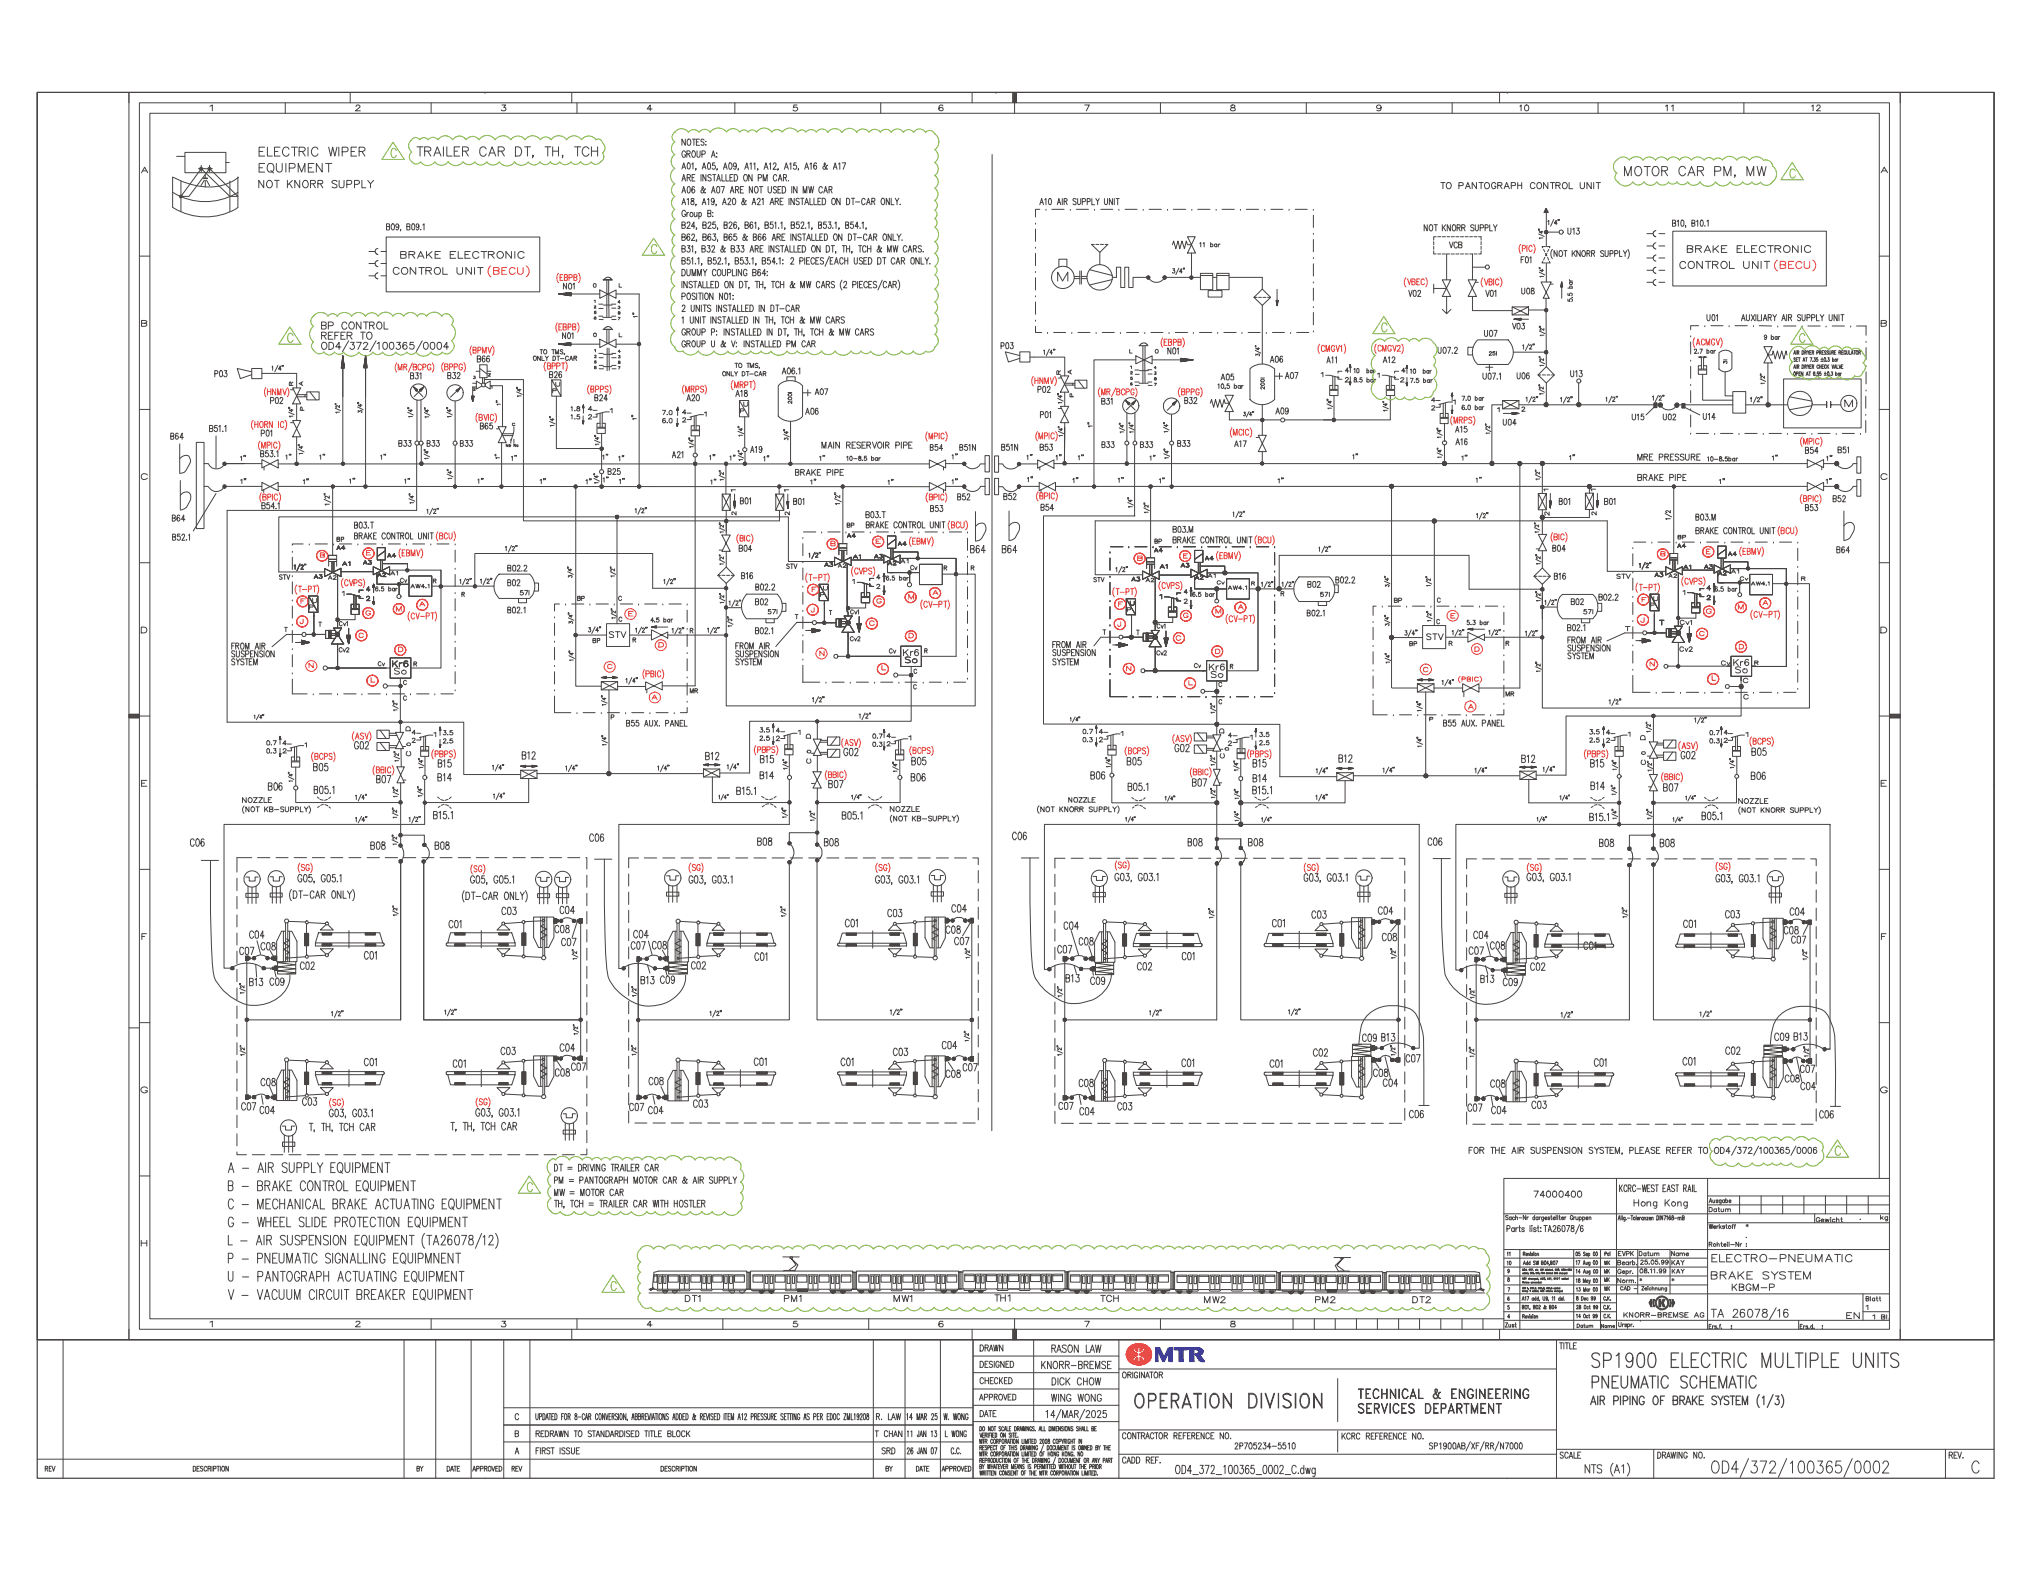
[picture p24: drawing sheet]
<svg xmlns="http://www.w3.org/2000/svg" width="279mm" height="216mm" viewBox="0 0 279 216" stroke-linecap="round" stroke-linejoin="round" font-family="sans-serif">
<defs><g id="words">
<g font-size="6.2" fill="#474443">
<text x="186.3" y="121.7">i</text>
<text x="193" y="121.7">:</text>
</g>
<text font-size="5.9" fill="#474443" x="253.6" y="71.3">b</text>
<g font-size="5.2" fill="#474443">
<text x="133.6" y="186.9">1--</text>
<text x="141.9" y="186.9">I</text>
</g>
<text font-size="5.2" fill="#cd375b" x="153.6" y="186.9">I</text>
<text font-size="5.1" fill="#474443" x="53.8" y="115.5">..</text>
<text font-size="3.8" fill="#474443" x="228.1" y="35.8">=</text>
<text font-size="3.7" fill="#cd375b" x="154.7" y="186.9">O MTR</text>
<text font-size="3.6" fill="#77bc29" x="82.7" y="177.8">&amp;</text>
<g font-size="3.5" fill="#77bc29">
<text x="221.9" y="25.2">~</text>
<text x="244.9" y="25.2">&amp;</text>
</g>
<g font-size="3.5" fill="#474443">
<text x="76.2" y="98">L</text>
<text x="201.7" y="152.8">tt,'10,</text>
</g>
<g font-size="3.4" fill="#77bc29">
<text x="88.2" y="35.1">&amp;</text>
<text x="38.2" y="47.4">&amp;</text>
</g>
<text font-size="3.4" fill="#e83d38" x="62.9" y="118.5">- 1,0 _____</text>
<text font-size="3.4" fill="#474443" x="34.6" y="160.4">A1RsUPPLYEoWPMENT - - - - - - - -</text>
<g font-size="3.2" fill="#474443">
<text x="214.5" y="41.2">l</text>
<text x="77.4" y="155.7">ffl</text>
</g>
<g font-size="3.1" fill="#474443">
<text x="49.1" y="57">&gt;</text>
<text x="188.8" y="98.4">L</text>
<text x="32.4" y="119">1---</text>
<text x="33.7" y="123.8">ffl</text>
<text x="73.5" y="121.6">99</text>
<text x="122.4" y="139.2">,</text>
</g>
<text font-size="3" fill="#77bc29" x="52.5" y="21.6">&amp;,.~</text>
<g font-size="3" fill="#474443">
<text x="256.6" y="181.5">'</text>
<text x="218.8" y="188.1">SP1900 ELECTRIC MULTIPLE UNITS</text>
<text x="155.9" y="193">OPERATION</text>
<text x="171.6" y="193">DIVISION</text>
</g>
<text font-size="2.9" fill="#e83d38" x="201.6" y="118.9">, --------</text>
<text font-size="2.8" fill="#e83d38" x="35.4" y="62.7">~m ,.1</text>
<text font-size="2.8" fill="#474443" x="40.8" y="62.7">,</text>
<text font-size="2.7" fill="#77bc29" x="71.2" y="163.6">LQ.</text>
<g font-size="2.6" fill="#474443">
<text x="80.5" y="123.9">I</text>
<text x="80.5" y="137.2">I</text>
<text x="80.5" y="155.7">I</text>
<text x="218.8" y="191">PNEUMATIC SCHEMATIC</text>
<text x="235.3" y="202.7">0D4/ 372/ 100365/ 0002</text>
</g>
<g font-size="2.5" fill="#474443">
<text x="142.3" y="29.9">r</text>
<text x="46" y="57">sl</text>
<text x="139.2" y="115.4">co,</text>
<text x="196.3" y="116.2">co,</text>
<text x="76.9" y="142.1">co;</text>
<text x="80.5" y="142.1">:</text>
<text x="148.3" y="149.5">co</text>
<text x="155.7" y="149.5">~ ~</text>
</g>
<g font-size="2.4" fill="#474443">
<text x="137.7" y="75.7">st4</text>
<text x="32.4" y="121.4">19@</text>
<text x="80.5" y="121.6">I</text>
<text x="86.3" y="126.9">I</text>
<text x="80.5" y="132.1">I</text>
<text x="80.5" y="134.6">I</text>
<text x="80.5" y="139.6">I</text>
<text x="80.5" y="149.7">I</text>
<text x="80.5" y="151.8">I</text>
<text x="86.3" y="154.8">I_ --- ----- --- --- -- --</text>
<text x="86.4" y="152.7">to1cb</text>
<text x="95.3" y="152.7">coJ</text>
<text x="145" y="150.6">lctfl'</text>
<text x="271.2" y="202.7">C</text>
</g>
<g font-size="2.3" fill="#474443">
<text x="177.2" y="139.4">,n·</text>
<text x="145" y="153">I</text>
</g>
<g font-size="2.2" fill="#474443">
<text x="50.7" y="35.6">--&lt;]</text>
<text x="89.2" y="96.7">0</text>
<text x="201.6" y="126.4">I</text>
<text x="223.1" y="126.4">sl</text>
<text x="205" y="149.3">c,</text>
</g>
<g font-size="2.1" fill="#474443">
<text x="86.3" y="119.7">I</text>
<text x="31.3" y="163.6">B - BRAKE CONTROL EQUIPMENT</text>
<text x="94.1" y="179.1">on</text>
<text x="186.7" y="194.4">SERVICES DEPARTMENT</text>
<text x="186.7" y="193">TECHNICAL &amp; ENGINEERING</text>
<text x="218.7" y="193.3">AIR PIPING Of BRAl&lt;E S'tS1EM (1/3)</text>
</g>
<g font-size="2.1" fill="#77bc29">
<text x="74.7" y="160.4">-oc,~1---::='--~</text>
<text x="79.5" y="160.4">,~,.,,-rn~, ~,- c-AR~~~,.,-.__</text>
</g>
<g font-size="2" fill="#474443">
<text x="35.5" y="21.6">ELECTRIC WIPER</text>
<text x="35.5" y="23.7">EQUIPMENT</text>
<text x="31.3" y="160.4">A~</text>
<text x="31.3" y="166.2">C - MECHANICAL BRAKE ACTUATING EQUIPMENT</text>
<text x="31.3" y="171.2">L -</text>
<text x="31.3" y="173.7">P -</text>
<text x="31.3" y="168.7">G -</text>
<text x="35.1" y="171.2">AIR SUSPENSION EQUIPMENT (TA26O78/12)</text>
<text x="35.3" y="173.7">PNEUMATIC SIGNALLING EQUIPMNENT</text>
<text x="35.3" y="168.7">WHEEL SLIDE PROTECTION EQUIPMENT</text>
<text x="31.3" y="176.2">U -</text>
<text x="31.3" y="178.6">V -</text>
<text x="35.3" y="178.6">VACUUM CIRCUIT BREAKER EQUIPMENT</text>
<text x="35.4" y="176.2">PANTOGRAPH ACTUATING EQUIPMENT</text>
</g>
<g font-size="1.9" fill="#474443">
<text x="255.3" y="45.2">7</text>
<text x="253.8" y="181.6">ruG</text>
<text x="161.5" y="202.7">0DU72_100365_0002_C.d</text>
</g>
<g font-size="1.8" fill="#474443">
<text x="220.9" y="55.1">,</text>
<text x="221.1" y="55.1">g_</text>
<text x="203" y="71.2">,g_</text>
<text x="157.2" y="118.9">- -</text>
<text x="217.9" y="202.7">N1S (A1}</text>
</g>
<text font-size="1.8" fill="#e83d38" x="144.9" y="118.9">, - - ( 5')</text>
<g font-size="1.7" fill="#474443">
<text x="223.3" y="35.8">YJ</text>
<text x="229" y="71.5">S.i</text>
<text x="96.6" y="105.7">-,;,·</text>
<text x="202.8" y="106.3">1</text>
<text x="203" y="106.3">1:·</text>
<text x="67.8" y="109.7">,;.·</text>
<text x="128" y="195.3">Z5IW.</text>
</g>
<text font-size="1.7" fill="#e83d38" x="231.4" y="118.8">- -(SG) ----7</text>
<g font-size="1.6" fill="#474443">
<text x="142.3" y="45.8">L</text>
<text x="71.7" y="104.5">812</text>
<text x="96.9" y="104.6">812</text>
<text x="184.1" y="104.9">812</text>
<text x="37.1" y="123.8">ffl(Ol-CARONLY)</text>
<text x="63.5" y="123.9">(01-CARONLY)</text>
<text x="120.3" y="121.9">G03,G03.1 i</text>
<text x="32.8" y="131.1">CQ~\C1</text>
<text x="34.2" y="129.4">C04</text>
<text x="61.6" y="128.1">C01</text>
<text x="162.5" y="146.6">COl</text>
<text x="174.6" y="146.6">C01</text>
<text x="180.7" y="146.6">~ - - ~07</text>
<text x="191.2" y="146.6">S</text>
<text x="45.2" y="153.7">G03,G03.1</text>
<text x="65.3" y="153.7">G03,GOJ.1</text>
<text x="227.4" y="200.9">IORAWING NO.</text>
</g>
<g font-size="1.5" fill="#474443">
<text x="35.4" y="25.8">NOT KNORR</text>
<text x="45.5" y="25.8">SUPPLY</text>
<text x="226.5" y="32.2">~ -</text>
<text x="232" y="34.8">BRAKE</text>
<text x="238.9" y="34.8">ELECTRONIC</text>
<text x="231" y="36.9">CONTROL</text>
<text x="44.1" y="45.3">BP CONTROL</text>
<text x="44.1" y="46.7">REFER</text>
<text x="49.5" y="46.7">TO</text>
<text x="127.8" y="62">BS&lt;</text>
<text x="127.9" y="70.4">B5l</text>
<text x="133" y="75.2">1</text>
<text x="67.6" y="105.9">11•·</text>
<text x="209.2" y="104.9">812</text>
<text x="26.1" y="116.4">C06</text>
<text x="81" y="115.7">CO6</text>
<text x="104.1" y="116.3">BOB</text>
<text x="40.9" y="121.4">G05,G05.1</text>
<text x="64.6" y="121.6">G05,G05.1</text>
<text x="68.9" y="125.9">C03</text>
<text x="76.9" y="125.9">C04</text>
<text x="91.3" y="122">iG03,G03.1</text>
<text x="130.8" y="125.7">CO4</text>
<text x="189.5" y="125.7">CO4</text>
<text x="235.9" y="121.8">GOJ,GOJ.1 ~</text>
<text x="103.7" y="132.1">CO1</text>
<text x="61.1" y="139.5">,1r</text>
<text x="187.3" y="143.3">C09B13</text>
<text x="103.6" y="146.6">C01</text>
<text x="115.6" y="146.6">C01</text>
<text x="42.4" y="155.7">T, TI-I, TCH CAR</text>
<text x="62" y="155.7">T, 11,, TCH CAR</text>
<text x="148.4" y="153">CO4</text>
<text x="153.7" y="153">CO3</text>
<text x="134.7" y="188.2">DESIGNED</text>
<text x="134.7" y="190.5">Cl£CKED</text>
<text x="143.1" y="188.2">KNORR-BREMSE</text>
<text x="144.6" y="190.5">DICKCHOW</text>
<text x="184.5" y="198.9">KCRC RCFD!ENCE NO. SP190CW!/XF/Rft/N7000</text>
<text x="214.5" y="200.9">SC&quot;-'</text>
</g>
<text font-size="1.5" fill="#e83d38" x="239.7" y="36.9">UNIT (BECU)</text>
<text font-size="1.5" fill="#77bc29" x="44.1" y="48.1">0D4/372/,,.100365/0004</text>
<g font-size="1.4" fill="#474443">
<text x="93.7" y="23.3">A01, A05, A09, All, A12, A15, A16 &amp; A17</text>
<text x="55" y="35.6">BRAK E</text>
<text x="61.8" y="35.6">ELECTRONIC</text>
<text x="93.7" y="34.7">B31, B32 &amp; B33 ARE INSTALLED ON OT, TH, TCH &amp; MW CARS</text>
<text x="54" y="37.8">CONTROL</text>
<text x="93.7" y="38">DUMMYCOOPUNGB64</text>
<text x="93.7" y="36.3">B51.1, B52.1, B5J,1, B54.1:2PIEU:S/EACH USEDDTCAR0NLY.</text>
<text x="226.6" y="39.1">~ -</text>
<text x="93.7" y="44.4">1 UNIT INSTALLED IN TH, TCH &amp; MWCARS</text>
<text x="93.7" y="46.1">GROUP P: INSTALLED IN DT, TH, TCH &amp; MW CARS</text>
<text x="239.5" y="44.1">AUXIUARY AIR SUPPLY UNIT</text>
<text x="216" y="51.9">U1_3</text>
<text x="39.6" y="56.9">$ 1&quot;-</text>
<text x="35.8" y="60">Pm</text>
<text x="19.3" y="66.1">C</text>
<text x="131.6" y="68.7">85</text>
<text x="233.2" y="71.5">B0JI.I</text>
<text x="252.1" y="69">es2</text>
<text x="258.6" y="66.1">C</text>
<text x="252.6" y="76.1">86&lt;</text>
<text x="181" y="106.3">11_•·-</text>
<text x="208.9" y="106">-,1_,·</text>
<text x="246.2" y="125.9">C04</text>
<text x="77.5" y="147.6">1fO~</text>
<text x="90.6" y="152.9">4</text>
<text x="76.2" y="166.2">TH,</text>
<text x="82.5" y="166.2">TRAILER CAR •TH HOSRER</text>
<text x="107.8" y="179.1">PM1</text>
<text x="122.8" y="179.1">MW1</text>
<text x="136.7" y="179.1">TH1</text>
<text x="151.3" y="179.1">TCH</text>
<text x="165.6" y="179.1">MW2</text>
<text x="180.8" y="179.1">PM2</text>
<text x="194.2" y="179.1">DT2</text>
<text x="154.3" y="189.6">ORIGINATOR</text>
<text x="70.7" y="195.3">c</text>
<text x="70.7" y="197.7">8</text>
<text x="73.5" y="195.3">1AWEDR11-cMIDMBII.Mllll\lUDISmDl:ll\&amp;DR01A1t!Eill5Ellll,ASl'ODIOl:llllmlR. LAWIHIN</text>
<text x="73.6" y="197.7">REDRAWN TO SfANIWUSED TITLE 81..0CK</text>
<text x="131" y="195.3">tDC</text>
<text x="70.7" y="200.1">A</text>
<text x="73.5" y="200.1">Fl!ST ISSUE</text>
<text x="268" y="200.6">ROI,</text>
</g>
<g font-size="1.4" fill="#e83d38">
<text x="62.7" y="37.8">U NIT ( BECU)</text>
<text x="34.4" y="58.8">(HORN IC)</text>
<text x="127.2" y="68.7">(BPIC)</text>
<text x="247.5" y="69">(BPIC)</text>
<text x="127.8" y="72.6">UNIT(BCU)</text>
<text x="242" y="73.5">UNIT(eOJ)</text>
<text x="40.9" y="119">(SG)</text>
<text x="94.6" y="119.7">(SG)</text>
</g>
<g font-size="1.3" fill="#474443">
<text x="93.7" y="20">NOTES:</text>
<text x="93.7" y="21.7">GROUP A:</text>
<text x="93.7" y="29.9">Group 8:</text>
<text x="93.7" y="24.9">ARE INSTAllEDON Pl,ICAR.</text>
<text x="93.7" y="26.6">A06 &amp; A07 ARE NOT USED IN MW CAR</text>
<text x="93.7" y="28.1">A18,A19,A20&amp;:A21ARE INSTAL1EDONDT- CARONLY.</text>
<text x="142.9" y="28.2">AlOAIRSUPPLY UNIT</text>
<text x="53.1" y="31.6">809,809.1</text>
<text x="93.7" y="31.4">B24.B25,B26,B61,B51.1, B52.1,B53.1,B54.1,</text>
<text x="93.7" y="33">B62,B63,B65&amp;866ARE INSTAL1EDON DT- CARONLY.</text>
<text x="195.8" y="31.7">NOT KNORR SUPPLY</text>
<text x="208.9" y="35.8">r~~) J(NOT KNORR SUPPL</text>
<text x="211.6" y="33.2">~</text>
<text x="230" y="31.2">810,B10.1</text>
<text x="93.7" y="39.6">INSTALiED ON OT, TH, TOI &amp; MW CARS (2 PIECES/CAR)</text>
<text x="93.7" y="41.2">POSIT10NN01:</text>
<text x="93.7" y="47.8">GROUP U &amp; V:</text>
<text x="93.7" y="42.8">2UNITS INSTALLED IN DT-CAR</text>
<text x="102.2" y="47.8">INSTALLED PM CAR</text>
<text x="234.8" y="44.2">U01</text>
<text x="28.7" y="59.4">851.1</text>
<text x="225.2" y="63.3">MRE PRESSURE</text>
<text x="248.3" y="62.3">854</text>
<text x="252.8" y="62.3">851</text>
<text x="198.4" y="99.9">B55AUX.PANEL</text>
<text x="77.7" y="106">11_•·</text>
<text x="90.4" y="105.8">11_,·</text>
<text x="180.9" y="110.1">1j_4°</text>
<text x="128.7" y="119.1">- - 7</text>
</g>
<g font-size="1.3" fill="#e83d38">
<text x="127.2" y="60.4">(MPIC)</text>
<text x="247.6" y="61.1">(t.lPIC)</text>
<text x="65.3" y="151.8">(SG)</text>
</g>
<text font-size="1.2" fill="#474443" x="78.4" y="166.2">JO, &quot;</text>
<g font-size="1.1" fill="#474443">
<text x="29.5" y="51.7">P&lt;)J</text>
<text x="234.8" y="63.3">10-Mcor</text>
</g>
<text font-size="1" fill="#474443" x="97.6" y="139.7">1/2'</text>
<text font-size=".9" fill="#474443" x="256.6" y="179">810\1</text>
</g></defs>
<g fill="none" stroke="#474443" stroke-width=".14">
<path d="M193.8 39.9l.2 .9 .3-.9M194.5 40l.1-.1a.52 .52 0 0 1 0 .9l-.1-.1-.1-.3zM197.2 39.1v.6h1.8M197.2 39.7v.6M198.4 38.5h1.2l-1.2 2.3h1.2zM199 34.9v3.6M199.4 33.3l.2 .8 .3-.8M200.5 33.4a.24 .24 0 0 0-.3-.1 .24 .24 0 0 0-.2 .3l.1 .4 .1 .1h.2l.1-.2M200.7 33.7l.3-.1 .1-.2-.1-.1h-.3v.8h.3l.1-.3-.1-.1M202 38.5h1.1l-1.1 2.3h1.1zM202.6 34.9v3.6M202.6 36.7h1.7"/>
<path d="M202.9 38.8h.5M204.4 39.9l.2 .9 .3-.9M205.1 40l.2-.1 .1 .2v.3l-.1 .4-.3-.2zM137.7 47.6l.4-.1v-.3l-.4-.1v.9M138.4 47.2l.2-.1a.53 .53 0 0 1 0 .9l-.2-.1-.1-.3zM139 47.1h.4l-.2 .4a.24 .24 0 0 1 .2 .3 .24 .24 0 0 1-.4 .1v-.1M142.8 53.6l.4-.1v-.3l-.4-.1v.9M143.1 57h.4v-.4h-.4v.8M143.5 53.2l.1-.1a.53 .53 0 0 1 0 .9l-.1-.1-.1-.3zM143.8 56.6h.2a.52 .52 0 0 1 0 .8h-.2v-.3zM144.1 53.3a.2 .2 0 0 1 .3-.2 .2 .2 0 0 1 0 .4l-.3 .5h.4M144.4 56.8l.1-.2v.8"/>
<path d="M145.6 51.5v-.4v-.1h-.1l-.1 .5h.5M145.9 51l-.3 .2M147.2 51v.3M147.4 50.9l-.5 .2 .5 .3M147.4 54.6v-.5h-.2v.5h.5M151.6 55.2l.3-.1 .1-.2-.2-.1h-.2v.8h.3l.1-.3-.2-.1M152.3 54.8h.3l-.2 .3a.25 .25 0 0 1 .3 .3 .25 .25 0 0 1-.5 .1M152.8 54.9l.2-.1v.8M155.3 58.3h.1M155.3 58.2h.1M155.3 58.8l.8 .3M155.4 48v.6h.3"/>
<path d="M155.5 50.4l.2-.1v.4M155.5 51.2l.2-.1 .1 .1-.3 .2h.3M155.7 58.4v.3l-.3-.2h.5M155.7 51.9h-.1l-.1 .1a.15 .15 0 0 1 .2 0 .15 .15 0 0 1 0 .2l-.2-.1M155.7 52.7v-.1a.17 .17 0 0 0-.2 .2 .17 .17 0 0 0 .2 .2 .11 .11 0 0 0 0-.2 .11 .11 0 0 0-.2 .1M155.9 59.4h-.5l.1 .1M156.1 50.9h.6M156.1 52.5h.6M156.2 51.5h.5M156.2 53h.5M156.3 48.9l2.2 1.1v-1.1l-2.2 1.1zM156.7 52.7h1.2"/>
<path d="M156.8 47.5l.1-.1a.54 .54 0 0 1 .8-.1l.2 .2zM156.8 51h1.2M157.2 47.5v1.9M157.2 49.6v3.1M157.5 49.6v3M157.5 47.5v1.9M157.9 52.5h.6M157.9 50.8h.6M157.9 53h.6M157.9 51.4h.6M158.8 52.7h.3l-.2 .3M158.8 51.1h.2l-.1 .2h.1a.14 .14 0 0 1 0 .2 .14 .14 0 0 1-.2-.1"/>
<path d="M158.8 51.9l.1 .2 .2 .1h-.1h-.2l.2-.2v-.1zM159 50.6h-.2l.2-.2v.3M160.1 58.8l.7 .3M160.1 58.3h.1M160.1 58.1l.1 .1M160.5 58.4v.3l-.4-.2h.6M160.7 59.4h-.6h.1M163 55.1l.4-.1v-.2l-.2-.1h-.2v.8l.4-.1v-.2l-.2-.1M163.7 54.7h.3l-.2 .3a.25 .25 0 0 1 .2 .3 .25 .25 0 0 1-.4 .1v-.1M164.3 54.9v-.2a.24 .24 0 0 1 .3 .1 .24 .24 0 0 1-.1 .3l-.3 .4h.5M169.1 57.7h4.6M173.1 59.9l1.1 2.2h-1.1l1.1-2.2z"/>
<path d="M173.4 52h.5M173.5 52.2h.1h.3a.22 .22 0 0 1-.2 .3 .22 .22 0 0 1-.2-.3zM173.7 55.7v4.2M173.9 53.2v.3l-.3-.3a.17 .17 0 0 0-.2 .1 .17 .17 0 0 0 .2 .2M181.7 51.4l.3-.2v.6M185.1 52.1l.1-.2 .3 .1-.5 .5h.5M185.5 51h-.4l.3-.4v.6M189.5 51.4l.2-.1v.6M192.7 52.1l.1-.2 .3 .1-.4 .5h.5M193.3 51h-.5l.3-.4v.6M195.1 40.1a.2 .2 0 0 1 .2-.2 .21 .21 0 0 1 .1 .4l-.4 .5h.5M199 40.8v2.3l-.6-.6"/>
<path d="M199.6 42.5l-.6 .6M199.8 55.7v1.2l.1-.5-.1 .5-.1-.5 .1 .5 .1-.5h-.3l.2 .5M199.8 54.1l-.2 .3h.3l-.1-.3-.1 .3 .1-.3 .1 .3-.1-.3v1.1M202.6 40.8v1.9h5.4M204 51.3v.6l.2 .3 .2-.1 .1-.2v-.6M204.4 50.5h1M204.8 51.4l.2-.1 .1 .2v.3l-.1 .4-.3-.2zM204.9 50.1v.9M205.3 51.3h.4l-.3 .9M205.6 40.1l.2-.2v.9M206 52.1h.1M206 56.2l.2-.2v.6"/>
<path d="M206.2 51.5l.2-.2v.9M208 42.2l1.2 .6-1.2 .5M208.1 44.4l.2 .9 .3-.9M208.3 43.9h.6h-.3h.4h-.5l.6-.1v.2l-.7-.1 .8-.1v.2l-.9-.1 1-.1v.2l-1-.1h2M208.8 44.5l.1-.1a.44 .44 0 0 1 .2 .5 .44 .44 0 0 1-.2 .4l-.2-.2v-.5zM209.4 44.4h.3l-.2 .3a.26 .26 0 0 1 .2 .4 .26 .26 0 0 1-.4 0M209.4 56.1v-.1h.2l.2 .1-.5 .5h.5M210.3 42.2v1.1h-2.3v-1.1h2.3l-1.1 .6 1.1 .5M210.3 42.6h2.4M211.8 49.1l.1 .1M211.8 49l.1 .1M211.8 49.7l.7 .3"/>
<path d="M212.3 49.3v.3l-.3-.3-.2 .1v.1l.2 .1M212.3 50.2h-.5l.1 .1M233.6 49.1h1.2M233.7 50.9h1M233.7 50.8h1M233.8 49.1h.2l-.1 .1zM234.1 49.1v1.7M234.1 50.3h-.5v1.2h1.2v-1.2h-.4M234.2 51.5v3.5h4.2M234.4 49.1v1.7M234.4 49.1l.1-.1 .1 .1-.1 .1zM236.5 48.5a1.29 1.29 0 0 1 1.8 0v2.2a1.21 1.21 0 0 1-1.8 .1z"/>
<path d="M237.3 51.1v3.3h1.1M240.2 55.7h5.7M240.8 54.8l.1-.1v.5M241.6 54.6l-.4 .9M241.8 54.8a.15 .15 0 0 1 .1-.2 .15 .15 0 0 1 .2 .2l-.4 .4h.4M242.1 52.1l.8 .4M242.2 51.6h.1M242.2 51.4l.1 .1M242.3 54.6l-.1 .1M242.4 54.6v.1M242.7 47.7h1.1l-1.1 2.2h1.1zM242.7 52.7h-.5l.2 .1"/>
<path d="M242.7 51.7v.3l-.3-.3-.2 .1 .2 .2M243 46.3a.17 .17 0 0 1-.2 .1 .17 .17 0 0 1-.1-.2 .17 .17 0 0 1 .3-.1v.6h-.2l-.1-.1M243.2 48.8h.6l.1-.5 .3 1.1 .3-1.1 .3 1.1 .3-1.1 .3 1.1 .3-1.1 .1 .5M243.2 49.9v5.8M243.7 46.4l.2-.1 .1 .2-.1 .2-.2-.1M243.7 46.1v.6M244.5 46.4l-.3-.1v.2v.2l.3-.1M244.5 46.3v.4M244.6 46.3v.4M244.9 46.3l-.3 .1M141.3 62.7l.1-.1v.6M141.4 65.8l.1-.1v.6"/>
<path d="M141.8 62.5l-.1 .2M141.9 65.6l-.1 .1M142 62.5h-.1h.1l-.1 .2M142 65.6v.1M143.6 71v28.6h32.5v7.2h7.8M145.3 62.7l.1-.1v.6M145.8 62.5v.2M146 62.5l-.1 .2M147.6 65.9l.1-.1v.6M148.1 65.7h-.1h.1l-.1 .1M148.3 65.7h-.1h.1l-.1 .1M151.6 61.1h.4v-.3l-.4-.1v.9l.4-.1v-.2l-.2-.2"/>
<path d="M152.3 60.7h.3l-.2 .3a.24 .24 0 0 1 .2 .4 .24 .24 0 0 1-.3 .1l-.1-.1M152.7 75.9h.1M152.7 79.2h.1M152.7 76.8v1.6M152.8 75.2h1.7M152.9 60.7h.3l-.1 .3a.24 .24 0 0 1 .1 .4 .24 .24 0 0 1-.4 0M153.8 65.9l.2-.2v.6M154.3 65.7v.1M154.6 65.7h-.1h.1l-.1 .1M155.3 75.2h.1M155.7 79.9l.3-.5 .2 .5M155.8 79.7h.3"/>
<path d="M156.1 75.2h1.7M156.4 79.4h.4l-.2 .2 .2 .1a.25 .25 0 0 1-.4 .1M156.9 61.1h.3l.1-.2-.2-.2h-.2v.9l.4-.1v-.2l-.2-.2M157.2 78.5v1.2l2.3-1.2v1.2zM157.4 69.8l.7 .4M157.4 69.3h.1M157.4 69.2h.1M157.6 60.7h.3l-.2 .3a.25 .25 0 0 1 .3 .4 .25 .25 0 0 1-.5 0M157.9 70.4h-.5l.2 .1M157.9 69.5v.3l-.3-.3a.12 .12 0 0 0-.1 .1 .12 .12 0 0 0 .1 .1M158.2 60.7h.3l-.1 .3a.25 .25 0 0 1 .2 .4 .25 .25 0 0 1-.4 .1v-.1M158.3 66.9v9.8"/>
<path d="M158.6 75.2h.1M158.8 75.9l.2-.5 .3 .5M158.9 79.4v7.3M158.9 75.7h.3M159.5 65.9l.1-.1v.6M159.5 75.2h1.6M159.5 79.1h4.3M159.6 78.1l.3-.5 .3 .5M159.7 78h.4M159.9 75.7h-.4l.3-.3v.5M160 65.7l-.1 .2M160.1 62.4l.8 .3"/>
<path d="M160.1 65.7v.2M160.1 61.8l.2 .1M160.1 61.8h.2M160.4 77.7l.2-.1v.5M160.6 62v.3l-.4-.2h.5M160.7 62.9h-.5l.1 .2M162 75.2h.1M162 61h.4v-.4h-.4v.8h.4v-.3l-.1-.1M162.5 78l.2-.5 .3 .5M162.6 77.8h.3M162.7 60.6h.4l-.2 .3a.23 .23 0 0 1 .2 .3 .23 .23 0 0 1-.3 .2l-.2-.1M162.8 75.2h1.7"/>
<path d="M163.2 77.5h.3l-.1 .2h.1a.22 .22 0 0 1 0 .3 .22 .22 0 0 1-.3-.1M163.3 60.6h.4l-.2 .3a.24 .24 0 0 1 .2 .3 .24 .24 0 0 1-.4 .1M163.8 78.3v1.1l2.3-1.1v1.1zM164.3 79.4v1.6h4.4M164.3 75.7h1.2v1.6h-1.2zM164.4 79.7l.3-.5 .2 .5M164.5 79.5h.3M165.1 77.5v1.3M165.1 79.3l.1-.1h.3l-.4 .5h.4M165.2 77.9h3.3v.9M165.3 75.2h.1M165.5 76.1l-1.2 .8"/>
<path d="M165.8 77l.2-.5 .3 .5M165.9 76.8h.3M166.2 75.2h1.6M166.9 76.8h-.4l.3-.3v.5M168.7 75.2h.1M168.7 79.6h3.2v2.8h-3.2zM169.5 75.2h1.7M169.6 70.5l.1-.1v.6M170.4 70.3l-.4 .9M170.6 70.6v-.2a.17 .17 0 0 1 .2 .1 .17 .17 0 0 1 0 .2l-.3 .3h.4M171.1 70.3l-.1 .2M171.2 70.3v.2"/>
<path d="M172 75.2h.1M172.8 60.2h.4M172.8 75.2h1.7M174.3 80l-.4 .9M175 80l-.1 .1M175.1 80l-.1 .1M175.3 78.5h.1M175.3 75.2h.1M175.3 76v1.7M175.3 79.3v1.7M177.2 80l-.5 .9M177.8 80v.1"/>
<path d="M178 80l-.1 .1M178.7 79.3h4.2a2.31 2.31 0 0 1 0 3.4h-4.2a2.4 2.4 0 0 1 0-3.4zM181.4 75.4l.1-.2v.6M182.2 75.1l-.4 .9M182.4 75.4v-.1a.17 .17 0 0 1 .2 0 .17 .17 0 0 1 0 .2l-.3 .3h.4M182.9 75.1h-.1h.1l-.1 .2M183 75.1v.2M190.5 79.4h.1M190.5 79.2l.1 .1M190.5 79.9l.7 .4M190.9 79.5v.3l-.4-.2h.6M191.4 66.9v27.7"/>
<path d="M196.2 79.4l.1 .1M196.2 79.3h.1M196.2 79.9l.7 .4M196.8 79.6v.2l-.4-.2h-.1v.2h.1M197.7 62.3l.8 .3M197.7 61.7l.1 .1M197.7 61.6l.1 .1M198.1 61.9v.3l-.3-.2h.5M198.3 62.9h-.5h.1M211 79.2l1.2 1.1 1.1-1.1-1.1-1.1-1.2 1.1h.5M211.1 72.6l.7 .3M211.1 72l.1 .1"/>
<path d="M211.1 71.9l.1 .1M211.2 65.3l.8 .4M211.2 64.8h.1M211.2 64.6l.1 .1M211.3 76.9l.7 .4M211.3 76.4l.1 .1M211.3 76.3h.1M211.6 67.9h1.1v2.2h-1.1v-2.2l.6 1.1 .5-1.1M211.6 70.1l.6-1.1 .5 1.1M211.7 79.2h.4M211.7 73.2h-.5h.1M211.7 72.2v.3l-.3-.3a.14 .14 0 0 0-.2 .1 .14 .14 0 0 0 .1 .2"/>
<path d="M211.8 65.9h-.5l.1 .1M211.8 64.9v.3l-.3-.3-.2 .1v.1l.1 .1M211.9 76.5v.3l-.3-.2h-.2v.2h.1M211.9 77.5h-.5l.1 .1M212.2 70.1v3.4M212.2 75.7v2.4M212.3 79.2h.4M212.9 79.2h.4M213 67.3h-.6l.1 .2M213.1 70.4v.5l-.4-.5a.22 .22 0 0 0-.2 .2 .22 .22 0 0 0 .1 .2M213.3 67.9v1.9l.1-.9h-.3l.2 .9 .1-.8h-.3l.2 .8 .1-.7h-.2l.1 .6v-.5h-.1l.1 .4v-.3v.5M213.6 75.4l.4-.1v-.2l-.4-.1v.8l.4-.1v-.2l-.1-.1"/>
<path d="M213.8 79.2h.4v-.3l-.4-.1v.9l.4-.1v-.3l-.1-.1M214.3 75h.2a.5 .5 0 0 1-.1 .8l-.2-.4zM214.5 79l.1-.2v.9M215.3 75.5h-.4l.3-.5v.8M215.3 79l-.1-.2a.49 .49 0 0 0 0 .9 .26 .26 0 0 0 .2-.4 .26 .26 0 0 0-.3-.1l-.1 .2M215.9 62.8l.2-.1v.5M216.5 62.6h-.1h.1l-.1 .1M216.6 62.6h-.1h.1l-.1 .1M229.2 78.6h-8.1v-7h-70.4v7.4h6.5M230.3 66.9v9.2M251.2 66l.2-.1v.6M251.3 62.9l.1-.2v.6"/>
<path d="M251.8 62.7v.1M252 62.7h-.1h.1l-.1 .1M144.8 88.6h.3M145.2 88.2h-.4v.9M145.2 89.5l-.1-.2h-.2l-.1 .2 .1 .2h.3a.23 .23 0 0 1 0 .4 .23 .23 0 0 1-.4-.1M145.4 88.6h.4v-.3l-.4-.1v.9M145.5 89.3v.6l.1 .3 .2-.1 .1-.2v-.6M145.6 88.6l.2 .5M146.1 88.3l.2-.1a.52 .52 0 0 1 0 .9 .5 .5 0 0 1-.2-.8zM146.6 89.5l-.2-.2-.3 .2 .2 .2 .2 .1a.23 .23 0 0 1 0 .4 .23 .23 0 0 1-.4-.2M146.7 89.1v-.9l.3 .9 .2-.9v.9M146.8 89.7h.4v-.3l-.4-.1v.9"/>
<path d="M147.2 98.8l.1-.1v.4M147.4 89.7h.3M147.8 89.3h-.4v.9h.4M147.9 98.6l-.4 .7M148.1 89.1l.2-.9 .2 .9M148.2 88.8h.3M148.3 99h-.3l.2-.3v.4M148.4 98.6v.1M148.4 89.3v.9l-.4-.9v.9M148.5 98.6v.1M148.7 88.2v.9M149 88.6h.4v-.3l-.4-.1v.9"/>
<path d="M149.1 89.5l-.2-.2-.2 .2v.2l.4 .1a.23 .23 0 0 1-.1 .4 .23 .23 0 0 1-.3-.2M149.2 88.6l.2 .5M149.3 89.3v.9M149.6 89.4l.3-.1a.59 .59 0 0 1 0 .9 .48 .48 0 0 1-.3-.8zM150.7 89.3v.9l-.5-.9v.9M152.7 82.6h.1M152.7 85.9h.1M152.7 89.3h.1M152.7 92.6h.1M152.7 93.5v2.3h2.3M152.7 80.1v1.6M152.7 83.4v1.7"/>
<path d="M152.7 86.8v1.6M152.7 90.1v1.7M154.6 87.6h2.7M154.9 82.3h1.3v2.2h-1.3zM154.9 82.3l1.3 2.2M155.5 82.7v.4l.1 .1h.3l.1-.1v-.4M155.7 84.5v3.1M155.9 95.8h.1M156.7 95.8h1.7M157.5 92.2h1.4M157.7 88l.2 .2M157.7 87.5l.2 .3h.8"/>
<path d="M157.7 88.1l.1 .1M157.7 87.8l.2 .3M157.7 87.7l.2 .2M157.7 87.3l.2 .2M157.7 87.1l.2 .3M157.7 87.1h.2v1.1h-.2zM157.7 87.2l.2 .3h.8l.3 .3M157.7 87.6l.2 .2M157.7 87.4l.2 .2M157.7 87.1l.2 .1M157.9 87.1v.1M158.4 86.7l1.4 2.2h-1.7l1.4-2.2z"/>
<path d="M158.5 87.1h-1.2v1.1h1.2M158.6 87.6l.4 .3M158.6 87.7l.3 .2M158.7 87.5l.3 .3M158.7 87.4l.4 .4M158.8 87.4l.2-.1 .2 .2v.2l-.2 .2-.3-.2zM158.8 87.4l.4 .3M158.9 87.3l.3 .3M158.9 88.9v3.3h6.7M159 87.4l.2 .1M159.2 95.8h.1M159.6 81.9l.2-.2v.6"/>
<path d="M160 95.8h1.7M160.2 82.1h.5l1.4 .3M160.4 86.8v2.1M160.8 84.2h1M160.8 84h1M161.2 83.5h-.5v1.4h1.2v-1.4h-.4M161.2 82.2v1.8M161.5 82.3v1.7M161.9 82.2v.4h.5M162.4 81.5h-.5v.3M162.6 95.8h.1M163.4 95.8h1.7"/>
<path d="M163.8 82.5v1.2l.1-.4-.1 .4v-.4v.4l.2-.4h-.3l.1 .4M163.8 80.9l-.1 .4h.3l-.2-.4v.4v-.4l.1 .4-.1-.4v1.1M164.4 81.5l-.2-.1a.35 .35 0 0 0 .1 .6 .17 .17 0 0 0 .1-.1 .17 .17 0 0 0-.1-.2 .17 .17 0 0 0-.2 .1M164.6 82h.1M165.2 81.4h-.3v.3a.2 .2 0 0 1 .3 0 .2 .2 0 0 1-.1 .3 .2 .2 0 0 1-.3-.1M165.4 92.2h.6M165.9 81.7h.2l.1 .1-.1 .2h-.2M165.9 81.4v.6M165.9 95.8h.1M166 90.8h2.8v2.8h-2.8zM166.5 97.4l.8 .3M166.5 96.9h.2"/>
<path d="M166.5 96.7l.2 .1M166.7 81.7h-.3v.1v.2h.3M166.7 81.6v.4M166.8 95.8h1.6M166.9 81.6v.4M167.1 98h-.5l.1 .1M167.1 97v.3l-.3-.3-.2 .1 .1 .2M167.1 81.6l-.2 .2M167.4 81v1.4M167.4 93.6v7.4M169.2 95.8h.1M170.1 95.8h1.6"/>
<path d="M172.6 95.8h.1M173.1 80.9v11.3h-4.3M173.4 95.8h1.7M173.5 80.2l.2-.1v.5M174.5 80.2v-.1h.2l.1 .1-.3 .4h.3M175.3 95.2h.1M175.3 91.9h.1M175.3 88.5h.1M175.3 85.2h.1M175.3 81.8h.1M175.3 82.7v1.7M175.3 86v1.7"/>
<path d="M175.3 89.4v1.7M175.3 92.7v1.7M176 81v-4.6h26.1v4.6M176.4 80.2l.1-.1v.5M177.3 80.2v-.1a.14 .14 0 0 1 .2 0 .14 .14 0 0 1 .1 .2l-.3 .3h.3M179.8 84.3h.3l.1-.1v-.2l-.4-.1v.8l.4-.1 .1-.1-.2-.2M180.6 83.9h.1a.48 .48 0 0 1-.1 .8l-.1-.3zM181.1 84.1l.1-.2 .3 .1-.1 .3-.3 .4h.4M181.4 82.7v.6h1.1v-.6M181.7 84.6l.1 .1M182 84l.2-.1v.8M183.5 80.4h.6v1.1h-.5"/>
<path d="M188.9 85.5h.1M188.9 88.8h.1M188.9 92.1h.1M188.9 86.3v1.7M188.9 89.6v1.7M188.9 93v1.7M189.3 83.4h-.4v1.2M190.2 83.4h.1M190.5 84.8h.1M190.5 84.6l.1 .1M190.5 85.3l.7 .3M190.5 90.5l.8 .3"/>
<path d="M190.6 80.6v-.2l.2 .2a.17 .17 0 0 1 .1-.2 .17 .17 0 0 1 .2 .2l-.1 .1M190.6 86v-.2l.2 .1a.16 .16 0 0 1 .2-.1 .16 .16 0 0 1 0 .3M190.6 90h.1M190.6 89.9h.1M190.9 84.9v.3l-.4-.2h.6M191 83.4h1.7M191 90.1v.3l-.3-.2h.5M191.2 91.1h-.5l.1 .1M191.4 87.7h4.3M191.5 94.6h3.5M191.8 82.5h.4v-.2h-.4v.5h.4v-.1l-.1-.2M192.4 82.6l.3-.1h.1v-.2h-.4v.5"/>
<path d="M192.5 98.3h1.7M193.3 86.7h.2l-.1 .3h.1a.18 .18 0 0 1 0 .3 .18 .18 0 0 1-.2-.1M193.5 83.4h.1M193.9 88.5h.4v-.2l-.1-.1h-.3v.6h.4v-.2l-.1-.1M194.1 86.6l-.4 .9M194.3 83.4h1.7M194.5 88.5h.4v-.2l-.4-.1v.6M194.6 87.2h-.3l.2-.5v.6M194.8 86.7l-.1 .1M194.9 96.6h.1M194.9 96.5h.1M194.9 97.1l.8 .4"/>
<path d="M194.9 86.7v.1M195 94v1.2h2.3l-2.3-1.2h2.3v1.2M195 93.5l.7 .1v-.3l-.7 .2h2.2l-.6 .1v-.3l.6 .2zM195 98.3h.1M195.3 96.7v.3l-.3-.2h.5M195.5 97.7h-.5l.1 .1M195.9 98.3h1.7M196.1 95.2v11.5M196.3 84.8l.7 .3M196.3 84.2h.1M196.3 84.1h.1M196.7 98.9h.4v-.2l-.4-.1v.5"/>
<path d="M196.8 80.5h-.5v.1M196.8 83.4h.1M196.8 85.3h-.4l.1 .1M196.8 84.4v.3l-.3-.3h-.1l.1 .2M196.8 87.3a.42 .42 0 0 0-.5 0v.2l.5 .1v.2l-.2 .2-.3-.2M197.1 87.2h.6M197.3 94l-2.3 1.2M197.3 94.6h3.9M197.4 87.2v.8M197.7 83.4h1.6M197.9 87.2l.3 .8 .3-.8M198 85.3l-.2-.1-.1 .1v.4l.3 .1v-.2"/>
<path d="M198.1 82.4v-.1l-.2-.1-.2 .2 .1 .3 .2 .1 .1-.1M198.4 93.6h.1v.5M198.4 98.3h.1M198.9 87.6h3M199.2 93.4l-.4 .9M199.2 98.3h1.7M199.3 88.5l.4-.1 .1-.1-.2-.1h-.3v.6M199.6 88.5l.2 .3M199.6 93.9h-.3l.2-.3v.5M199.8 86.8l.1-.1v.6M199.8 93.5v.1M199.9 93.5v.1"/>
<path d="M200.2 83.4h.1M200.6 86.6l-.4 .9M200.7 86.8v-.1a.17 .17 0 0 1 .3 .1 .17 .17 0 0 1 0 .2l-.3 .3h.3M201 83.4h1.7M201.2 94v1.2l2.3-1.2v1.2zM201.2 86.6v.1M201.4 95.1v.7M201.4 86.6l-.1 .1M201.7 98.3h.1M201.9 87l2.3 1.1v-.9l-2.3 1.1zM201.9 86.5l.7-.1v.3l-.7-.2h2.3M202.1 85.3h-.3v.3l.3-.1v.3l-.1 .1-.2-.1"/>
<path d="M202.4 85.9h.1M202.6 98.3h1.6M202.6 85.3h.3l-.1 .3h.1a.2 .2 0 0 1 0 .2 .2 .2 0 0 1-.3 .1v-.1M203.5 83.4h.1M203.6 85.6l.3-.1v.2v.2l-.3-.1M203.6 85.3v.6M204.2 87.6h8M204.3 83.4h1.7M204.4 85.6h-.2l-.1 .1 .1 .2 .2-.1M204.4 85.5v.4M204.6 85.5v.4M204.8 86.8l.1-.1v.5"/>
<path d="M204.8 85.5l-.2 .2M205.1 98.3h.1M205.6 86.6l-.4 .9M205.7 86.8l.1-.1a.17 .17 0 0 1 .2 .1 .17 .17 0 0 1 0 .2l-.3 .2h.3M206.2 86.6v.1M206.4 86.6l-.1 .1M206.9 97.6v.7h-1M206.9 96.7h.1M206.9 93.4h.1M206.9 90h.1M206.9 86.7h.1M206.9 83.4h.1"/>
<path d="M206.9 84.2v1.7M206.9 87.5v1.7M206.9 90.9v1.7M206.9 94.2v1.7M207.2 88.4h.3l.1-.2h-.4v.6M207.4 88.4l.2 .4M211.2 91.7l.8 .3M211.3 91.2h.1M211.3 91.1h.1M211.3 81.5h.1M211.3 81.4h.1M211.3 82l.7 .4"/>
<path d="M211.9 91.3v.3l-.5-.2v.2h.1M211.9 81.6v.3l-.5-.2v.2h.1M211.9 92.3h-.5l.1 .1M211.9 82.6h-.5l.1 .1M212.2 81.5v3.6M212.2 83.5h2M212.5 82.7l.1-.1v.5M213.3 82.4l-.4 1M213.4 82.7l.1-.1h.2v.2l-.3 .3h.4M214 82.5l-.1 .1M214.1 82.5v.1M221.4 96.4l.1-.2v.6"/>
<path d="M222.2 96.1l-.5 .9M222.3 96.4l.1-.2 .1 .1 .1 .1-.3 .4h.3M222.8 96.1v.2M223 96.1h-.1h.1l-.1 .2M226.4 100l.8 .3M226.5 99.4l.1 .1M226.5 99.3l.1 .1M227 99.6v.3l-.2-.2h-.2l-.1 .1 .2 .1M227.5 98.5v3.5M233.1 98.8l.2-.1v.6M233.9 98.6l-.4 .9M234.1 98.9v-.1a.15 .15 0 0 1 .2 0 .15 .15 0 0 1 .1 .2l-.3 .3h.3"/>
<path d="M234.6 98.6l-.1 .2M234.7 98.6v.2M239.5 93v5.5h-24.1v8.1h-4.1M243.8 80.3h5.1v17.1h-36.7v-17.1M149.1 100.3a.3 .3 0 0 1 .3 .3 .3 .3 0 0 1-.3 .3l-.1-.3zM149.6 100.8v.1M149.6 101.9v.1M149.9 100.3h.4l-.3 .6M149.9 101.4h.3l-.1 .2a.2 .2 0 0 1 .2 .3 .2 .2 0 0 1-.3 .1l-.1-.1M151.3 101.6l.1-.2 .2 .1v.1l-.4 .4h.5M151.7 100.7h-.5l.4-.4v.6M151.8 100.7h.6"/>
<path d="M152.1 104.3l.2 .1M152.1 104.2h.2M152.1 104.8l.8 .4M152.4 101.2v.4h-.6M152.4 103h1.1M152.4 103.1h1.1M152.6 104.4v.3l-.4-.2h.5M152.7 105.4h-.5l.1 .1M152.8 102.5h-.4v1.3h1.1v-1.3h-.4M152.8 101.1v1.9M153 103.8v2.5M153.1 101v2"/>
<path d="M154.1 100.9h-.6l-1.3 .4M154.2 100.7l.3-.1v.6M160.3 109.6l.1-.1v.5M161 109.4l-.4 .8M161.3 109.9h-.3l.2-.3v.4M161.5 109.5v.1M161.6 109.5v.1M162.2 102.6a.29 .29 0 0 0-.4-.2 .29 .29 0 0 0-.2 .3l.2 .6h.3l.1-.3h-.2M162.5 102.4h.2a.7 .7 0 0 1 0 1l-.2-.1-.1-.1zM163.2 102.6v-.1a.22 .22 0 0 1 .2-.1 .22 .22 0 0 1 .2 .3l-.5 .7h.5M164 107.6l.5-.1v-.3l-.5-.1v1l.5-.1v-.2l-.2-.2M164.3 100.8h1.7v1.1h-1.7z"/>
<path d="M164.3 102.4h1.7v1.2h-1.7zM164.7 100.8l.9 1.1M164.7 102.4l.9 1.2M164.9 107.1h.3l.1 .4a.42 .42 0 0 1-.3 .6 .45 .45 0 0 1-.2-.6zM165.5 107.1h.5l-.3 1M166 101.5h1M166 103.2h.9M166 102.9h1M166 101.2h.9M166.5 104.6l.8 .3M166.5 108.5l.2 .1M166.5 108.4l.2 .1"/>
<path d="M166.5 109.1l.8 .3M166.5 104l.2 .1M166.5 103.9h.2M166.8 101h1.1l-1.1 2.3h1.1zM167.1 105.2h-.5h.1M167.1 104.2v.3l-.2-.2-.3-.1v.2h.1M167.1 108.7v.3l-.4-.3-.1 .2 .2 .1M167.1 109.6h-.5l.1 .1M167.4 108v8.5M167.8 103h.4M167.9 100.3l.2-.1 .2 .1 .1 .5h-.6zM168 103.6l-.1 .4 .1 .2h.1h.2l.1-.2-.1-.4"/>
<path d="M168.6 102.9a.24 .24 0 0 1 .3-.1 .24 .24 0 0 1 .1 .4h-.4zM169 102.1l.1-.2 .3 .1-.4 .5h.5M169.5 101.2h-.5l.3-.4v.6M169.6 101.2h.6M169.7 105.3l.8 .4M169.8 104.8h.1M169.8 104.6v.1M169.8 108.7h.1M169.8 108.5l.1 .1M169.8 109.2l.8 .3M169.8 112.2l.8 .4M169.8 111.7l.2 .1"/>
<path d="M169.8 111.6h.2M170.1 104.9v.3l-.3-.2h.5M170.2 101.7v.4h-.6M170.2 103.5h1M170.2 108.8v.3l-.3-.2h.5M170.2 111.8v.3l-.3-.1h.5M170.2 103.6h1M170.3 105.9h-.5l.1 .1M170.4 112.8h-.5l.1 .1M170.4 109.8h-.5l.1 .1M170.6 103h-.4v1.4h1.1v-1.4h-.4M170.6 101.6v1.9"/>
<path d="M170.7 115.4v1.2a1.2 1.2 0 0 1 0 2.1M170.7 107.4v6M170.9 101.6v1.9M171.8 101.4h-.5l-1.3 .3M172 101.2l.3-.1v.6M172.4 104.9h.4v-.4l-.4-.1v1.1h.3l.1-.1 .1-.3-.2-.2M172.4 107h.3l.1-.1 .1-.2-.2-.2h-.3v1l.4-.1 .1-.2-.2-.2M173.1 104.6l.2-.2v1.1M173.1 106.7l.2-.2v1M173.3 100.7h.4l-.2 .2a.2 .2 0 0 1 .2 .2 .2 .2 0 0 1-.3 .2l-.1-.1M173.3 102l.1-.2 .3 .2-.4 .4h.4M173.9 101.3h.1"/>
<path d="M173.9 102.4h.1M174.1 104.4h-.3l-.1 .5 .3-.1a.4 .4 0 0 1 0 .7l-.3-.2M174.2 107.2h-.5l.4-.7v1M174.5 100.7h-.3v.3l.3-.1 .1 .3-.2 .1-.2-.1M174.5 101.9h-.3v.2l.3-.1 .1 .3-.2 .1-.2-.1M183.9 106.3v1.1h2.3v-1.1h-2.3l2.3 1.1M186.2 106.7h22.8M186.2 106.3l-2.3 1.1M190.2 105.7l.2-.1v.6M191.1 105.5l-.5 .9M191.5 106h-.4l.3-.4v.6M191.6 105.5v.2"/>
<path d="M191.8 105.5v.2M194.9 102l.8 .4M194.9 101.5h.2M194.9 101.4h.2M195.4 101.6v.3l-.4-.2h.5M195.5 102.6h-.5l.1 .1M209.1 106v1.2h2.2v-1.2h-2.2l2.2 1.2M210.3 107.1v3.3h12.5v3M211.3 106l-2.2 1.2M214.6 109.5l.1-.1v.5M215.3 109.3l-.4 .8M215.6 109.8h-.3l.3-.4v.5"/>
<path d="M215.8 109.3v.2M215.9 109.3v.2M218.7 101.6l.1-.1 .3 .1-.4 .5h.4M218.7 100.3h.4l-.2 .3a.21 .21 0 0 1 .2 .3 .21 .21 0 0 1-.4 0v-.1M219.3 102h.1M219.3 100.9h.1M220 100.3h-.3l-.1 .3h.3l.1 .2-.1 .1-.3-.1M220 101.5h-.3l-.1 .2h.3l.1 .3-.1 .1-.3-.2M221 101.6l.1-.1 .3 .1v.1l-.4 .4h.4M221.5 100.8h-.5l.3-.4v.6M221.6 100.9h.6M221.7 111.9l.8 .4"/>
<path d="M221.8 104.7h.1M221.8 104.6h.1M221.8 111.4l.1 .1M221.8 111.3h.1M221.8 105.2l.7 .4M222.2 101.4v.4h-.6M222.2 104.8v.3l-.3-.2h.5M222.2 111.5v.3l-.3-.1h.5M222.2 103.2h1.1M222.3 103.3h1M222.4 105.8h-.5l.1 .1M222.4 112.5h-.5l.1 .1"/>
<path d="M222.6 102.7h-.4v1.3h1.1v-1.3h-.4M222.6 101.3v1.9M222.8 104v2.5M222.9 101.3v1.9M223.9 101.1h-.6l-1.3 .3M224 100.8l.2-.1v.6M225.8 101.2l.1-.1 .3 .1 .1 .5h-.6zM225.9 104.5l-.1 .4 .1 .2 .2 .1 .2-.1 .1-.2-.2-.4M225.9 103.4a.23 .23 0 0 1 .4 0 .23 .23 0 0 1-.1 .3h-.4zM226.5 111.9l.8 .4M226.6 111.4l.1 .1M226.6 111.3h.1"/>
<path d="M226.6 105.3l.8 .4M226.6 104h.4M226.7 104.8v.1M226.7 104.7h.1M226.9 102l1.1 2.3h-1.1l1.1-2.3zM227 100.6h-.5l.2 .1M227.2 112.5h-.5v.1M227.2 111.6v.2l-.4-.2h-.1v.2M227.2 105v.2l-.4-.2-.1 .2h.1M227.2 105.9h-.5l.1 .1M227.5 104.3v2.2M227.8 103.8h1.1"/>
<path d="M227.8 102.4h1.1M228 104.1h.9M228 102.2h.9M228.9 101.8h1.6v1.1h-1.6zM228.9 103.4h1.6v1.2h-1.6zM228.9 108.3l.4-.1v-.4h-.1h-.3v1h.4l.1-.3-.2-.2M229.7 107.8h.3l.1 .4a.5 .5 0 0 1-.2 .6h-.1a.77 .77 0 0 1-.1-1zM230.1 101.8l-.8 1.1M230.1 103.4l-.8 1.2M230.3 107.8h.5l-.3 1M231.8 103.5l-.2-.2a.53 .53 0 0 0-.4 .5 .53 .53 0 0 0 .4 .6l.2-.2v-.2h-.2M231.9 109.6l.1-.1v.5"/>
<path d="M232.1 103.4l.2-.1a.7 .7 0 0 1 0 1.1l-.2-.1-.1-.4zM232.6 109.4l-.4 .8M232.7 103.5l.1-.1a.27 .27 0 0 1 .4 .1 .27 .27 0 0 1-.1 .3l-.4 .6h.5M233 109.8h-.3l.2-.3v.5M233.1 109.4l-.1 .1M233.2 109.4v.1M234.1 112.2l.5-.1v-.3l-.2-.1h-.3v1h.3l.2-.1v-.3l-.2-.1M234.5 109.6l.2 .3M234.8 110.9l-.2 .2M234.9 110l.4 .1M235 111.8l.1-.1a.67 .67 0 0 1 0 1 .72 .72 0 0 1-.1-.9zM235.3 100.5a.28 .28 0 0 1 .3 .3 .28 .28 0 0 1-.3 .2l-.1-.2z"/>
<path d="M235.4 110.7l-.5 .1M235.5 110.7l.5 .2M235.8 101h.1M235.8 102.1l.1 .1M235.9 110l-.4 .1M236 111.7h-.3l-.1 .4a.31 .31 0 0 1 .5 .1 .31 .31 0 0 1-.1 .4l-.2 .1-.2-.2M236.1 100.5h.4l-.3 .5M236.1 111l.2 .2M236.2 101.6h.3l-.2 .2h.1a.23 .23 0 0 1 0 .4 .23 .23 0 0 1-.3-.1M236.3 109.6l-.2 .3M236.3 112.6v.1l.1-.1M236.6 111.9l.3-.2v1"/>
<path d="M237.2 101.6l.3-.1 .1 .2-.4 .4h.5M237.7 100.8h-.5l.3-.4v.6M237.7 100.9h.6M237.9 104.9l.8 .4M238 104.4l.1 .1M238 104.3l.1 .1M238.3 101.4v.4h-.6M238.4 103.2h1M238.4 103.3h1M238.4 104.6v.3l-.4-.2h.5M238.5 105.5h-.5l.1 .1M238.8 102.7h-.5v1.3h1.1v-1.3h-.4"/>
<path d="M238.8 101.3v1.9M238.9 107v3.4h-11.4M238.9 104v2.5M239 101.3v1.9M239.4 111a.75 .75 0 0 0 0 1M239.7 109.8v.7l-.5-.7v.7M240 101.1h-.6l-1.2 .3M240.1 111.1v.6l-.5-.6v.6M240.2 100.8l.3-.1v.6M240.4 111.2a.31 .31 0 0 1 .5 .1 .31 .31 0 0 1-.4 .4l-.1-.1zM240.7 109.8h.5l-.5 .7h.5M240.9 106.7l.5-.1v-.2l-.1-.2h-.4v1l.5-.1v-.3l-.1-.1"/>
<path d="M241 103.4l.5-.1v-.4h-.2h-.3v1l.5-.1v-.3l-.2-.1M241 111.1h.5M241.3 111.1v.6M241.4 109.8h.5l-.5 .7h.5M241.8 106.3l.1-.1 .2 .1 .1 .3a.47 .47 0 0 1-.2 .6h-.1a.72 .72 0 0 1-.1-.9zM241.9 102.9h.2l.2 .4a.5 .5 0 0 1-.2 .6h-.1a.77 .77 0 0 1-.1-1zM242.1 109.8v.7h.5M242.3 111.1v.6M242.4 111.3l.3 .4M242.7 111.1l-.4 .4M242.7 110.2h.3M242.8 106.3l-.1-.1a.6 .6 0 0 0 0 1 .3 .3 0 0 0 .2-.3 .3 .3 0 0 0-.3-.3l-.2 .2"/>
<path d="M242.9 102.9h-.3l-.1 .4a.3 .3 0 0 1 .5 .2 .3 .3 0 0 1-.5 .3v-.1M243.2 109.8h-.5v.7h.5M243.4 111.1v.6l-.4-.6v.6M243.8 111.1h.2l.2 .2-.2 .4h-.2a.41 .41 0 0 1 0-.6zM244.3 111.4l.5-.1v-.1l-.1-.1h-.4v.6M244.6 111.4l.2 .3M245 111.4l.4-.1 .1-.1-.1-.1h-.4v.6M245.2 111.4l.3 .3M246.8 111.2l-.1-.1-.4 .1 .1 .1 .4 .3-.1 .1h-.3l-.1-.1M246.9 111.1v.4l.2 .2h.2l.1-.6M247.6 111.4h.4l.1-.1v-.2h-.5v.6M248.3 111.4h.4l.1-.1v-.2h-.5v.6"/>
<path d="M249 111.1v.6h.4M249.6 111.1l.2 .3 .3-.3M249.8 111.4v.3M250.2 111a.65 .65 0 0 1 0 1M186.1 145.3v-1.7h2.5v1.7M187.3 143.6l-1.2 .2 2.5 .2-2.5 .3 2.5 .3-2.5 .3 2.5 .2-1.3 .2M192.4 140.3v5.5h-.9a.94 .94 0 0 0-.9-.7 .94 .94 0 0 0-.9 .7h-1M202.1 158.2h.3M202.6 157.8h-.5v.8M202.8 157.9l.4-.1a.54 .54 0 0 1 0 .8h-.2l-.2-.2zM203.6 158.2l.4-.1 .1-.2-.2-.1h-.3v.8M203.8 158.2l.3 .4"/>
<path d="M205.1 157.8h.5M205.3 157.8v.8M205.7 158.2h.5M205.7 157.8v.8M206.2 157.8v.8M206.6 158.2h.3M207.1 157.8h-.5v.8h.5M208 158.6l.3-.8 .3 .8M208.1 158.3h.4M208.8 157.8v.8M209.1 158.2l.4-.1 .1-.2-.2-.1h-.3v.8M209.3 158.2l.3 .4"/>
<path d="M211.1 157.9l-.2-.1h-.2l-.1 .3 .4 .1 .1 .3-.2 .1-.3-.1M211.3 157.8v.6l.3 .2 .2-.1 .1-.7M212.7 157.9l-.2-.1h-.3v.3l.4 .1 .1 .3-.2 .1-.3-.1M212.9 158.2h.5v-.4h-.5v.8M213.7 158.2h.3M214.2 157.8h-.5v.8h.5M214.9 157.8v.8l-.5-.8v.8M215.7 157.9l-.1-.1-.4 .1 .1 .2 .3 .1 .1 .2v.1l-.1 .1-.4-.1M215.9 157.8v.8M216.3 157.9l.3-.1 .2 .2v.3l-.2 .3-.3-.2zM217.6 157.8v.8l-.5-.8v.8M219.1 157.9l-.2-.1-.3 .1 .1 .2 .3 .1 .1 .2v.1l-.2 .1-.3-.1"/>
<path d="M219.3 157.8l.4 .4 .3-.4M219.7 158.2v.4M220.6 157.9l-.2-.1-.3 .1v.2l.4 .1 .1 .2a.27 .27 0 0 1-.2 .2 .27 .27 0 0 1-.3-.1M220.8 157.8h.6M221.1 157.8v.8M221.5 158.2h.3M222 157.8h-.5v.8h.5M222.2 158.6v-.8l.3 .8 .3-.8v.8M223.2 158.6h-.1h.1l-.1 .1M224.2 158.2h.4l.1-.1v-.2l-.5-.1v.8M225 157.8v.8h.4M225.6 158.2h.3"/>
<path d="M226.1 157.8h-.5v.8h.5M226.3 158.6l.3-.8 .3 .8M226.4 158.3h.4M227.7 157.9l-.2-.1-.4 .1 .1 .2 .4 .1a.27 .27 0 0 1-.1 .4 .27 .27 0 0 1-.4-.1M227.9 158.2h.3M228.3 157.8h-.4v.8h.4M229.3 158.2l.4-.1 .1-.2-.2-.1h-.3v.8M229.6 158.2l.2 .4M230.1 158.2h.3M230.5 157.8h-.4v.8h.4M230.8 158.2h.3M231.3 157.8h-.5v.8"/>
<path d="M231.5 158.2h.3M231.9 157.8h-.4v.8h.4M232.2 158.2l.4-.1 .1-.2-.5-.1v.8M232.4 158.2l.3 .4M233.6 157.8h.6M233.9 157.8v.8M234.5 157.8h.1a.43 .43 0 0 1 .3 .4 .43 .43 0 0 1-.3 .4 .48 .48 0 0 1-.1-.8zM235.9 157.9l.3-.1 .2 .2v.3l-.2 .3h-.1l-.2-.2-.1-.2zM236.7 157.8a.43 .43 0 0 1 .5 .4 .43 .43 0 0 1-.5 .4zM238 158.3h-.6l.4-.5v.8M238.9 157.6l-.7 1.3M239.1 157.8h.4l-.2 .3a.27 .27 0 0 1 .2 .4 .27 .27 0 0 1-.5 0"/>
<path d="M239.8 157.8h.5l-.4 .8M240.5 158a.22 .22 0 0 1 .3-.2 .22 .22 0 0 1 .2 .3l-.5 .5h.5M241.9 157.6l-.6 1.3M242.1 157.9l.2-.1v.8M242.8 157.8a.41 .41 0 0 1 .5 .3 .41 .41 0 0 1-.3 .5h-.1a.53 .53 0 0 1-.1-.8zM243.5 157.8a.24 .24 0 0 1 .4 .1v.6a.22 .22 0 0 1-.2 .1 .22 .22 0 0 1-.2-.1zM244.2 157.8h.4l-.2 .3a.28 .28 0 0 1 .2 .4 .28 .28 0 0 1-.5 0M245.4 157.9l-.1-.1a.42 .42 0 0 0-.5 .3 .42 .42 0 0 0 .3 .5 .26 .26 0 0 0 .3-.2 .26 .26 0 0 0-.2-.3 .26 .26 0 0 0-.3 .2M246.1 157.8h-.4v.3h.4l.1 .1v.3l-.2 .1-.3-.1M247.1 157.6l-.7 1.3M247.3 157.8a.42 .42 0 0 1 .5 .3 .42 .42 0 0 1-.3 .5l-.3-.1zM248.1 157.8a.41 .41 0 0 1 .5 .3 .41 .41 0 0 1-.4 .5 .53 .53 0 0 1-.1-.8z"/>
<path d="M248.8 157.8h.3l.1 .3-.1 .5a.42 .42 0 0 1-.4-.3 .42 .42 0 0 1 .1-.5zM249.9 157.9l-.2-.1a.6 .6 0 0 0-.1 .8 .26 .26 0 0 0 .3-.1 .26 .26 0 0 0-.1-.4 .26 .26 0 0 0-.3 .1v.1M207.4 175.7l.1 .2a.18 .18 0 0 1 .1 .1 .18 .18 0 0 1 0 .2h-.1a.23 .23 0 0 1 .1-.3v-.2zM207.4 177.1h.3l-.2 .5M209.4 178.8l.1-.5 .2 .5M209.4 179.7h.3v-.2h-.3v.5h.2l.1-.2-.1-.1M209.5 177v.2h.1v-.2M209.5 178.6h.1M209.5 177.5v-.1l-.1 .1 .1 .1M209.6 177.5v.1M209.7 177l.1 .1v.1h-.1zM209.7 177.5l-.1 .1"/>
<path d="M209.8 177.5v.1zM209.8 178.4l.1-.1v.5M209.8 177.1l.1 .1M209.8 179.5h.1a.29 .29 0 0 1 0 .5l-.1-.1zM209.9 177.5v.1h.1M210 177.2h.1M210 177.5v.1M210.1 178.3h.2l-.2 .5M210.1 177.1v.1M210.1 177.5h.1l-.1 .1M210.1 177.5v.2M210.1 179.6l.1-.1v.5"/>
<path d="M210.3 177.2l-.1 .1M210.4 177.4l.1 .2 .1-.2M210.5 177l.1 .2 .1-.2M210.7 177.1h.2l-.1 .1zM210.9 177.1l.1-.1v.2M210.9 177.5v.1h-.1l.1-.1M210.9 178.6v-.1a.17 .17 0 0 0-.2 .2 .17 .17 0 0 0 .2 .1M210.9 178.5v.3M210.9 179.7h.3v-.2h-.3v.5h.3v-.2l-.1-.1M211.1 177.2h.1M211.1 177.4v.2h-.2l.2-.1M211.2 177.1l.1-.1v.2h-.1h.1"/>
<path d="M211.2 177.4v.2h-.1l.1-.1M211.3 178.6l-.2-.1v.2v.1h.2M211.3 178.3v.5M211.3 179.6l.1-.1a.26 .26 0 0 1 .2 .3 .26 .26 0 0 1-.2 .2zM211.3 177.6l.1-.1h-.1v.1h.1M211.4 177.2v.1M211.6 177.4v.2h-.1l.1-.1M211.6 178.6v-.1a.17 .17 0 0 0-.2 .1 .17 .17 0 0 0 .2 .2M211.6 177l.1 .2h.1v-.2M211.6 178.3v.5M211.7 177.6v.1M211.7 179.6l.1-.1 .1 .1-.2 .4h.2"/>
<path d="M211.8 178.8v.1M211.8 177.1h.2v.1h-.2zM211.9 177.6l.1-.2v.2M211.9 177.6h.1M212 177.1l.1 .1M212.1 177.5h.1v.1h-.1zM212.2 177.2h.1M212.3 178.3v.5h.2v-.5M212.3 177h.1l-.1 .1 .1 .1h-.1M212.4 177.5h-.1v.1h.1l-.1-.1v.1M212.5 177.2v.1M212.6 177.5l.1 .1 .1-.1"/>
<path d="M212.7 179.7l-.1 .3-.3-.1 .3-.2-.1-.2v.2l.1 .3h.1M212.8 177v.2h.1v-.2M212.8 177.5h.1v.1zM212.9 178.5l-.1 .1-.1-.2 .1-.1 .1 .2v.3h-.2M212.9 177.1h.2v.1h-.2zM213 177.4v.2M213 178.8v.1M213 177.5v.1h.1M213.1 179.7h.3l-.1-.2h-.2v.5h.3v-.2l-.1-.1M213.1 177.1l.1 .1M213.1 177.5v.1M213.2 177.5h.1v.1"/>
<path d="M213.2 177.5v.1M213.3 177.2h.1M213.3 177.5h.1v.1M213.5 177.1l-.1-.1v.2h.1v-.1l-.1 .1M213.5 177.6l.1-.1h-.1l.1 .1M213.5 179.6l.1-.1a.31 .31 0 0 1 0 .5zM213.5 178.4l.1-.1v.5M213.8 178.4l.1-.1v.5M213.9 177.2h-.2l.2-.1v.1M213.9 177.5h-.1v.1h.1M214 177.5h.1v.1M214 177.4v.2"/>
<path d="M214 177.1v.1M214 177v.2M214.1 179.8h-.2l.1-.3v.5M214.2 177.1h-.1l.1 .1M214.2 177v.2M214.2 177.5v.1v-.1M214.3 177.2l.1-.1h-.1v.1h.1M214.3 177.5h.1v.1M214.3 177.5v.1M214.6 177.1h-.1v.1h.1M214.6 177v.2M214.6 177.5l-.1 .2"/>
<path d="M214.6 177.5h-.1l.1 .1M214.6 178.6v-.1a.14 .14 0 0 0-.2 .2 .14 .14 0 0 0 .2 .1M214.6 178.3v.5M214.7 177.6h.1v-.1l-.1 .1h.1M214.8 178.6h.2l-.1-.1a.14 .14 0 0 0-.1 .2 .14 .14 0 0 0 .2 .1M214.9 177.4v.2h-.1v-.1h.1M215.1 178.3v.5M215.2 178.8h.1M216.8 175.9h.1v.5M216.9 177.2l.1-.1v.5M217.2 177.1h.2l-.1 .1 .1 .2-.1 .2-.1-.1M217.2 175.9a.21 .21 0 0 0 0 .2 .21 .21 0 0 0 .2 .1l-.1 .2h-.1l-.1-.2 .2-.2v-.1z"/>
<path d="M217.8 176.4v-.5l.1 .5 .2-.5v.5M217.8 177.6v-.5l.2 .5 .1-.5v.5M218.4 176.1a.17 .17 0 0 0-.2 .1 .17 .17 0 0 0 .1 .2l.1-.1M218.4 176v.4M218.5 177.3l-.1-.1a.17 .17 0 0 0-.1 .2 .17 .17 0 0 0 .1 .2l.1-.1M218.5 177.2v.4M218.6 176l.1 .4 .1-.4M218.6 177.2v.4M218.7 176.4l-.1 .1M218.7 177.2l-.1 .2M219.2 177.1a.26 .26 0 0 1 .3 .1 .26 .26 0 0 1-.1 .3 .28 .28 0 0 1-.3-.1 .28 .28 0 0 1 .1-.3zM219.2 175.9h.1a.31 .31 0 0 1 0 .5z"/>
<path d="M219.5 175.9h.1a.26 .26 0 0 1 .2 .2 .26 .26 0 0 1-.2 .3zM219.6 177.1a.26 .26 0 0 1 .2 .2 .26 .26 0 0 1-.1 .2 .26 .26 0 0 1-.2-.1 .26 .26 0 0 1 .1-.3zM220.7 176.2v-.5l.2 .5 .1-.5v.5M220.8 177.5v-.5l.1 .5 .2-.5v.5M221.1 175.7v.5M221.2 177v.5M221.2 175.9l.2 .3M221.3 177.2l.1 .3M221.4 175.7l-.3 .4M221.4 177l-.2 .3M226.2 174.5v.1a.36 .36 0 0 1 .4 .4h-.4a.28 .28 0 0 1 .3-.3v-.2zM226.8 175h.1"/>
<path d="M227 174.6l.2-.1v.5M227.5 174.6l.1-.1v.5M228 175h.1M228.6 174.7a.18 .18 0 0 1-.2 .1 .18 .18 0 0 1-.2-.2 .18 .18 0 0 1 .3-.1l.1 .2-.1 .3h-.2M229.2 174.7l-.1 .1h-.2l-.1-.2 .2-.1a.29 .29 0 0 1 .2 .3 .29 .29 0 0 1-.3 .2h-.1M230 174.5v.6M230.2 174.8l.2 .3M230.4 174.5l-.4 .4M230.6 175.1l.2-.6 .3 .6M230.7 174.9h.3M231.3 174.5l.2 .3 .2-.3M231.5 174.8v.3"/>
<path d="M209.5 181h.2v-.2h-.2v.5M209.6 181l.1 .3M209.8 181.1h.2v-.2a.17 .17 0 0 0-.2 .2 .17 .17 0 0 0 .2 .2v-.1M210.1 180.9l.1 .4 .2-.4M210.4 180.8h.1M210.4 180.9v.4M210.5 180l-.1 .1M210.8 181h-.2l.2 .2-.1 .1h-.1v-.1M210.9 180.8h.1M210.9 180.9v.4M211.1 180.9a.17 .17 0 0 1 .1 .2 .17 .17 0 0 1-.1 .2l-.1-.2zM211.3 181l.2-.1v.4"/>
<path d="M211.3 180.9v.4"/>
<circle cx="204.6" cy="36.7" r=".28"/>
<circle cx="159.1" cy="48.3" r=".25"/>
<circle cx="173.7" cy="52.8" r=".23"/>
<circle cx="158.9" cy="87.6" r=".27"/>
<circle cx="149.2" cy="101.7" r=".27"/>
<circle cx="235.4" cy="101.9" r=".27"/>
<circle cx="240.2" cy="110.1" r=".32"/>
<circle cx="225.8" cy="174.8" r=".26"/>
</g>
<g fill="none" stroke="#e83d38" stroke-width=".14">
<path d="M196.4 91.9l-.3-.1-.2 .1-.1 .2 .1 .2 .2 .1 .3-.2M199.6 84.7h.3M200.2 84.4h-.6v.6h.6M202 97.5l.4-.6 .3 .6M202.1 97.3h.5M202.9 88.9h.3a.32 .32 0 0 1 .3 .4 .32 .32 0 0 1-.3 .3h-.3z"/>
<circle cx="196.2" cy="92.1" r=".75"/>
<circle cx="199.8" cy="84.7" r=".75"/>
<circle cx="202.3" cy="97.2" r=".78"/>
<circle cx="203.2" cy="89.2" r=".77"/>
</g>
<path d="M160.1 87.8h.6l-.3 1.1z" fill="#474443"/>
<path d="M153.5 88.7h1.6M160.1 87.8h.6l-.3 1.1z" fill="none" stroke="#474443" stroke-width=".14"/>
<path d="M153.9 88.4l1.2 .3-1.2 .3z" fill="#474443"/>
<g fill="none" stroke="#474443" stroke-width=".14">
<path d="M152.7 75.9h.1M152.7 79.2h.1M152.7 76.8v1.6M152.8 75.2h1.7M153.5 78.1l.1-.1v.6M154.3 77.9l-.4 .9M154.5 78.1a.17 .17 0 0 1 .2 0 .17 .17 0 0 1 0 .2l-.3 .3h.4M155 77.9h-.1h.1l-.1 .2M155.1 77.9v.2M155.3 75.2h.1M155.7 79.9l.3-.5 .2 .5M155.8 79.7h.3"/>
<path d="M156.1 75.2h1.7M156.4 79.4h.4l-.2 .2 .2 .1a.25 .25 0 0 1-.4 .1M157.2 78.5v1.2l2.3-1.2v1.2zM158.6 75.2h.1M158.8 75.9l.2-.5 .3 .5M158.9 79.4v7.3M158.9 75.7h.3M159.5 75.2h1.6M159.5 79.1h4.3M159.6 78.1l.3-.5 .3 .5M159.7 78h.4M159.9 75.7h-.4l.3-.3v.5"/>
<path d="M160.4 77.7l.2-.1v.5M162 75.2h.1M162.5 78l.2-.5 .3 .5M162.6 77.8h.3M162.8 75.2h1.7M163.2 77.5h.3l-.1 .2h.1a.22 .22 0 0 1 0 .3 .22 .22 0 0 1-.3-.1M163.8 78.3v1.1l2.3-1.1v1.1zM164.3 79.4v1.6h4.4M164.3 75.7h1.2v1.6h-1.2zM164.4 79.7l.3-.5 .2 .5M164.5 79.5h.3M164.8 77.3v1.5"/>
<path d="M165.1 77.5v1.3M165.1 79.3l.1-.1h.3l-.4 .5h.4M165.2 77.9h3.3v.9M165.3 75.2h.1M165.5 76.1l-1.2 .8M165.8 77l.2-.5 .3 .5M165.9 76.8h.3M166.1 78.8h7M166.2 75.2h1.6M166.9 76.8h-.4l.3-.3v.5M168.7 75.2h.1M168.7 79.6h3.2v2.8h-3.2z"/>
<path d="M169.5 75.2h1.7M172 75.2h.1M172.8 75.2h1.7M175.3 78.5h.1M175.3 75.2h.1M175.3 76v1.7M175.3 79.3v1.7M152.7 82.6h.1M152.7 85.9h.1M152.7 89.3h.1M152.7 92.6h.1M152.7 93.5v2.3h2.3"/>
<path d="M152.7 80.1v1.6M152.7 83.4v1.7M152.7 86.8v1.6M152.7 90.1v1.7M153.9 88.4l1.2 .3-1.2 .3zM154.6 87.6h2.7M154.9 82.3h1.3v2.2h-1.3zM154.9 82.3l1.3 2.2M155.5 82.7v.4l.1 .1h.3l.1-.1v-.4M155.7 84.5v3.1M155.9 95.8h.1M156.7 95.8h1.7"/>
<path d="M157.5 92.2h1.4M157.7 88l.2 .2M157.7 87.5l.2 .3h.8M157.7 88.1l.1 .1M157.7 87.8l.2 .3M157.7 87.7l.2 .2M157.7 87.3l.2 .2M157.7 87.1l.2 .3M157.7 87.1h.2v1.1h-.2zM157.7 87.2l.2 .3h.8l.3 .3M157.7 87.6l.2 .2M157.7 87.4l.2 .2"/>
<path d="M157.7 87.1l.2 .1M157.9 87.1v.1M158.4 86.7l1.4 2.2h-1.7l1.4-2.2zM158.5 87.1h-1.2v1.1h1.2M158.6 87.6l.4 .3M158.6 87.7l.3 .2M158.7 87.5l.3 .3M158.7 87.4l.4 .4M158.8 87.4l.2-.1 .2 .2v.2l-.2 .2-.3-.2zM158.8 87.4l.4 .3M158.9 87.3l.3 .3M158.9 88.9v3.3h6.7"/>
<path d="M159 87.4l.2 .1M159.2 95.8h.1M159.6 81.9l.2-.2v.6M160 95.8h1.7M160.2 82.1h.5l1.4 .3M160.4 86.8v2.1M160.8 84.2h1M160.8 84h1M161.2 83.5h-.5v1.4h1.2v-1.4h-.4M161.2 82.2v1.8M161.5 82.3v1.7M161.9 82.2v.4h.5"/>
<path d="M162.4 81.5h-.5v.3M162.6 95.8h.1M163.4 95.8h1.7M163.8 82.5v1.2l.1-.4-.1 .4v-.4v.4l.2-.4h-.3l.1 .4M163.8 80.9l-.1 .4h.3l-.2-.4v.4v-.4l.1 .4-.1-.4v1.1M165.4 92.2h.6M165.9 95.8h.1M166 90.8h2.8v2.8h-2.8zM166.8 95.8h1.6M167.4 81v1.4M169.2 95.8h.1M170.1 95.8h1.6"/>
<path d="M172.6 95.8h.1M173.4 95.8h1.7M175.3 95.2h.1M175.3 91.9h.1M175.3 88.5h.1M175.3 85.2h.1M175.3 81.8h.1M175.3 82.7v1.7M175.3 86v1.7M175.3 89.4v1.7M175.3 92.7v1.7"/>
<circle cx="158.9" cy="87.6" r=".27"/>
</g>
<g fill="none" stroke="#e83d38" stroke-width=".14">
<path d="M153.9 83.1h.3M154.4 82.8h-.5v.6"/>
<circle cx="156.8" cy="76.8" r=".75"/>
<circle cx="163" cy="76.5" r=".75"/>
<circle cx="154.1" cy="85.9" r=".77"/>
<circle cx="154.1" cy="83.1" r=".77"/>
<circle cx="155.3" cy="92" r=".75"/>
<circle cx="162.2" cy="87.8" r=".77"/>
<circle cx="163.1" cy="84.7" r=".75"/>
<circle cx="163.7" cy="94" r=".78"/>
<circle cx="167.4" cy="89.6" r=".76"/>
</g>
<path d="M160.1 87.8h.6l-.3 1.1z" fill="#474443"/>
<path d="M153.5 88.7h1.6M160.1 87.8h.6l-.3 1.1z" fill="none" stroke="#474443" stroke-width=".14"/>
<path d="M153.9 88.4l1.2 .3-1.2 .3z" fill="#474443"/>
<g fill="none" stroke="#474443" stroke-width=".14">
<path d="M152.7 75.9h.1M152.7 79.2h.1M152.7 76.8v1.6M152.8 75.2h1.7M155.3 75.2h.1M155.7 79.9l.3-.5 .2 .5M155.8 79.7h.3M156.1 75.2h1.7M156.4 79.4h.4l-.2 .2 .2 .1a.25 .25 0 0 1-.4 .1M157.2 78.5v1.2l2.3-1.2v1.2zM157.7 79.8h.3M158.4 79.6a.17 .17 0 0 1 .2-.1 .17 .17 0 0 1 .1 .2l-.4 .3h.4"/>
<path d="M158.6 75.2h.1M158.8 75.9l.2-.5 .3 .5M158.9 74.4h.3v-.2l-.3-.1v.6h.3v-.2l-.1-.1M158.9 79.4v7.3M158.9 75.7h.3M159.4 74.5l.3-.1 .1-.1-.4-.2v.6M159.5 75.2h1.6M159.5 79.1h4.3M159.6 78.1l.3-.5 .3 .5M159.7 78h.4M159.9 75.7h-.4l.3-.3v.5M160.4 77.7l.2-.1v.5"/>
<path d="M161.4 74.2h.4v-.3l-.4-.1v.9l.4-.1v-.3l-.1-.1M162 75.2h.1M162 74.2h.4l.1-.1-.1-.2-.4-.1v.9M162.3 74.2l.2 .5M162.5 78l.2-.5 .3 .5M162.6 77.8h.3M162.7 74.7l.2-.9 .3 .9M162.8 74.4h.3M162.8 75.2h1.7M163.2 77.5h.3l-.1 .2h.1a.22 .22 0 0 1 0 .3 .22 .22 0 0 1-.3-.1M163.4 73.8v.9M163.5 74.2l.3 .5"/>
<path d="M163.8 73.8l-.4 .6M163.8 78.3v1.1l2.3-1.1v1.1zM164 74.2h.3M164.3 79.2v1.8h4.4M164.3 75.7h1.2v1.6h-1.2zM164.4 73.8h-.4v.9h.4M164.4 79.7l.3-.5 .2 .5M164.5 79.5h.3M164.8 77.3v1.5M165.1 77.9h3.4v.9M165.1 77.3v1.5M165.1 79.3l.1-.1h.3l-.4 .5h.4"/>
<path d="M165.3 75.2h.1M165.5 76.1l-1.2 .8M165.7 74l-.1-.1-.2-.1a.48 .48 0 0 0-.2 .5 .48 .48 0 0 0 .3 .4l.2-.2M165.8 77l.2-.5 .3 .5M165.9 76.8h.3M165.9 73.9l.3-.1a.5 .5 0 0 1-.2 .9 .61 .61 0 0 1-.1-.8zM166.1 78.8h7v2.2M166.2 75.2h1.6M166.2 79.4l.3-.5 .3 .5M166.3 79.2h.4M166.9 76.8h-.4l.3-.3v.5M167 73.8v.9l-.5-.9v.9"/>
<path d="M167 79l.2-.1v.5M167.2 73.8h.4M167.4 73.8v.9M167.8 74.2h.3l.1-.1-.1-.2-.3-.1v.9M167.9 80l-.3-.1-.1 .1v.2l.1 .1 .3-.1M168 74.2l.2 .5M168.4 74l.2-.2a.43 .43 0 0 1 .3 .5 .43 .43 0 0 1-.3 .4l-.2-.2zM168.7 75.2h.1M168.7 79.6h3.2v2.8h-3.2zM169.1 73.8v.9h.4M169.5 75.2h1.7M170.2 73.8v.7l.2 .2 .2-.1v-.2v-.6"/>
<path d="M171.3 73.8v.9l-.4-.9v.9M171.5 73.8v.9M171.8 73.8h.5M172 75.2h.1M172 73.8v.9M172.8 75.2h1.7M173.1 78.8v13.4M175.3 78.5h.1M175.3 75.2h.1M175.3 76v1.7M175.3 79.3v1.7M151.7 86.6h.4"/>
<path d="M151.9 86.6v.6M152.7 82.6h.1M152.7 85.9h.1M152.7 89.3h.1M152.7 92.6h.1M152.7 93.5v2.3h2.3M152.7 80.1v1.6M152.7 83.4v1.7M152.7 86.8v1.6M152.7 90.1v1.7M153.9 88.4l1.2 .3-1.2 .3zM154.5 87.6h2.8"/>
<path d="M154.9 82.3h1.3v2.2h-1.3zM154.9 82.3l1.3 2.2M155.1 83.9h.3l.2-.2-.2-.1h-.3v.5M155.5 82.7v.4l.1 .1h.3l.1-.1v-.4M155.7 84.5v3.1M155.9 95.8h.1M156.3 86.7h.4M156.5 86.7v.6M156.7 95.8h1.7M157.5 92.2h1.4M157.6 80l.3-.5 .3 .5M157.7 88l.2 .2"/>
<path d="M157.7 87.5l.2 .3h.8M157.7 88.1l.1 .1M157.7 87.8l.2 .3M157.7 87.7l.2 .2M157.7 87.3l.2 .2M157.7 87.1l.2 .3M157.7 87.1h.2v1.1h-.2zM157.7 87.2l.2 .3h.8l.3 .3M157.7 87.6l.2 .2M157.7 87.4l.2 .2M157.7 87.1l.2 .1M157.9 87.1v.1"/>
<path d="M158.4 86.7l1.4 2.2h-1.7l1.4-2.2zM158.5 87.1h-1.2v1.1h1.2M158.6 87.6l.4 .3M158.6 87.7l.3 .2M158.7 87.5l.3 .3M158.7 87.4l.4 .4M158.8 87.4l.2-.1 .2 .2v.2l-.2 .2-.3-.2zM158.8 87.4l.4 .3M158.9 87.3l.3 .3M158.9 88.9v3.3h6.7M159 87.4l.2 .1M159.2 95.8h.1"/>
<path d="M159.6 81.9l.2-.2v.6M159.6 85.9a.2 .2 0 0 0-.3-.1 .2 .2 0 0 0-.1 .2l.1 .4h.1l.2-.1M159.6 89.6a.25 .25 0 0 0-.4 0 .25 .25 0 0 0 0 .3 .25 .25 0 0 0 .3 .1l.1-.1M159.7 89.7l.2 .4 .1-.4M159.7 86l.2 .4 .1-.4M160 95.8h1.7M160.1 85.9l.2-.1v.6M160.1 89.6l.1-.1h.2v.3l-.3 .3h.4M160.2 82.1h.5l1.4 .3M160.4 86.8v2.1M160.8 84.2h1M160.8 84h1"/>
<path d="M161.2 83.5h-.5v1.4h1.2v-1.4h-.4M161.2 82.2v1.8M161.3 84.9v.7h-2.4M161.5 82.3v1.7M161.9 82.2v.4h.5M162.4 81.5h-.5v.3M162.6 95.8h.1M162.9 82.5l.2-.1h.2l-.1 .3-.3 .3h.5M163.4 81.4h-.5l.3-.3v.6M163.4 95.8h1.7M163.8 82.6v1.1l.1-.4-.1 .4v-.4v.4l.2-.4h-.3l.1 .4M163.8 80.9l-.1 .4h.3l-.2-.4v.4v-.4l.1 .4-.1-.4v1.1"/>
<path d="M164.7 91.4a.26 .26 0 0 0-.4 0 .26 .26 0 0 0 .1 .4h.2l.1-.1M164.9 91.4l.1 .4 .2-.4M165.4 92.2h.6M165.9 95.8h.1M166 90.8h2.8v2.8h-2.8zM166.4 91.3v.9M166.6 91.7l.4 .5M166.8 95.8h1.6M167 91.3l-.6 .6M167.3 92.5l-.3-.2-.3 .1-.1 .1 .1 .1 .5 .2 .1 .2-.3 .2-.4-.2M167.3 91.6v.6M167.4 81v1.4"/>
<path d="M167.6 91.6h-.2l-.1 .2M168.1 94v-.1l-.3-.1-.1 .2v.3l.3 .1 .1-.1M168.1 80l.1 .3 .2-.3M168.1 96.4v-.1a.29 .29 0 0 0-.4 .1 .29 .29 0 0 0 .1 .4h.2l.1-.2M168.4 91.4a.42 .42 0 0 0-.6 .3 .42 .42 0 0 0 .3 .5 .28 .28 0 0 0 .3-.3 .28 .28 0 0 0-.2-.3 .28 .28 0 0 0-.3 .3M169 81.1l.2-.5 .3 .5M169 80.9h.4M169.2 91.6h.3l.1-.2h-.4v.5M169.2 95.8h.1M169.4 91.6l.2 .3M169.6 80.6l.2 .5 .2-.5 .1 .5 .2-.5M170.1 95.8h1.6"/>
<path d="M170.9 80.9h-.5l.3-.3v.5M171.1 81v.1M171.3 80.6h.2v.5M172.6 95.8h.1M173.4 95.8h1.7M175.3 95.2h.1M175.3 91.9h.1M175.3 88.5h.1M175.3 85.2h.1M175.3 81.8h.1M175.3 82.7v1.7M175.3 86v1.7"/>
<path d="M175.3 89.4v1.7M175.3 92.7v1.7M176.2 81.6h.4v-.2h-.4v.6M176.4 81.6l.2 .4"/>
<circle cx="158.9" cy="87.6" r=".27"/>
<circle cx="167.9" cy="92.9" r=".3"/>
</g>
<g fill="none" stroke="#e83d38" stroke-width=".14">
<path d="M162.8 76.4h.4M163.4 76.2h-.6v.6h.6"/>
<circle cx="156.8" cy="76.8" r=".75"/>
<circle cx="163" cy="76.5" r=".75"/>
<circle cx="154.1" cy="85.9" r=".77"/>
<circle cx="154.1" cy="83.1" r=".77"/>
<circle cx="155.3" cy="92" r=".75"/>
<circle cx="162.2" cy="87.8" r=".77"/>
<circle cx="163.1" cy="84.7" r=".75"/>
<circle cx="163.7" cy="94" r=".78"/>
<circle cx="167.4" cy="89.6" r=".76"/>
</g>
<path d="M160.1 87.8h.6l-.3 1.1z" fill="#474443"/>
<path d="M153.1 88.7h2M160.1 87.8h.6l-.3 1.1z" fill="none" stroke="#474443" stroke-width=".14"/>
<path d="M153.9 88.4l1.2 .3-1.2 .3z" fill="#474443"/>
<g fill="none" stroke="#474443" stroke-width=".14">
<path d="M224.6 75.3h.1M224.6 78.7h.1M224.6 76.2v1.6M224.6 79.5v1.7M224.7 74.5h1.7M225.5 77.6l.1-.1v.6M226.3 77.3l-.4 1M226.4 77.6a.16 .16 0 0 1 .2-.1 .16 .16 0 0 1 .1 .2l-.3 .4h.4M227.2 74.5h.1M227.7 79.3l.2-.5 .2 .5M227.8 79.1h.2M228.1 74.5h1.6"/>
<path d="M228.4 78.8h.3l-.1 .2 .2 .1-.3 .2-.2-.1M229.2 77.9l2.2 1.1v-1.1l-2.2 1.2zM229.7 77h1.1M229.8 76.7h1M230.1 77v1.4M230.4 77v1.4M230.6 74.5h.1M230.8 75.3l.2-.5 .3 .5M230.9 78.8v7.3M230.9 75.1h.3M231.4 74.5h1.7M231.5 78.4h4.3"/>
<path d="M231.6 78.2l.3-.5 .3 .5M231.7 78.1h.4M231.9 75.1h-.5l.3-.3v.5M232.4 77.8l.2-.1v.5M233.9 74.5h.1M234.5 78.2l.2-.5 .3 .5M234.6 78h.3M234.8 74.5h1.6M235.2 77.7h.3l-.1 .2a.16 .16 0 0 1 .2 .2 .16 .16 0 0 1-.3 .1l-.1-.1M235.8 77.7v1.1l2.2-1.1v1.1zM236.3 78.8v.4M236.3 78.6v1.5h4.4"/>
<path d="M236.3 75.1h1.1v1.7h-1.1zM236.4 79.1l.2-.5 .3 .5M236.5 78.9h.3M237.1 76.9v1.3M237.1 78.7l.1-.1 .3 .1-.4 .4h.4M237.2 77.3h3.3v.9M237.3 74.5h.1M237.4 75.5l-1.1 .8M237.8 76.4l.2-.5 .3 .5M237.9 76.2h.3M238 78.2h7.7v2.1M238.1 74.5h1.7"/>
<path d="M238.9 76.2h-.5l.3-.3v.5M240.6 74.5h.1M240.7 79h3.1v2.8h-3.1zM241.5 74.5h1.6M244 74.5h.1M244.8 74.5h1.7M247.3 77.9h.1M247.3 74.5h.1M247.3 75.4v1.7M247.3 78.7v1.7M153.9 88.4l1.2 .3-1.2 .3zM224.6 82h.1"/>
<path d="M224.6 85.3h.1M224.6 88.7h.1M224.6 92h.1M224.6 92.9v2.3h2.4M224.6 82.8v1.7M224.6 86.2v1.6M224.6 89.5v1.7M226.5 87h2.7M227 81.7l1.2 2.3v-2.3h-1.2v2.3h1.2M227.6 84.4v2.6M227.8 95.2h.1M228.3 85.3h.6"/>
<path d="M228.6 85.3v.6M228.6 95.2h1.7M229.6 86.4h.3v1.2h-.3zM229.6 86.6l.3 .3h.7l.4 .3M229.6 87.2l.3 .3M229.6 87l.3 .2M229.6 86.8l.3 .2M229.6 87.4l.3 .2M229.6 86.9l.3 .3h.7M229.6 87.5l.1 .1M229.6 87.1l.3 .3M229.6 86.7l.3 .3"/>
<path d="M229.6 86.5l.3 .3M229.7 86.4l.2 .3M229.8 86.4l.1 .2M230.3 86.1l1.4 2.2h-1.7l1.4-2.2zM230.5 86.4h-1.3v1.2h1.3M230.6 87.1l.2 .2M230.6 87l.3 .3M230.6 86.9l.4 .3M230.7 86.8l.4 .4M230.7 86.8l.3-.1 .1 .2v.3l-.2 .1-.3-.2zM230.7 86.8l.3-.1 .1 .2v.3l-.3 .1-.2-.2zM230.8 86.8l.3 .3"/>
<path d="M230.8 86.7l.3 .3M230.9 86.8l.2 .2M231.2 95.2h.1M232 95.2h1.7M232.2 81.5h.5l1.3 .3M232.4 86.2v2.1M232.8 83.6h1M232.8 83.4h1M233.1 81.6v1.8M233.1 82.9h-.4v1.4h1.1v-1.4h-.4M233.4 81.7v1.7M233.8 81.6v.4h.6"/>
<path d="M234.4 80.9h-.6v.3M234.5 95.2h.1M234.9 82l.1-.1h.2v.2l-.4 .4h.5M235.3 80.9h-.5l.4-.3v.6M235.4 95.2h1.6M235.8 82v1.1l.1-.4-.1 .4v-.4v.4l.1-.4h-.2l.1 .4M235.8 80.3l-.1 .4h.2l-.1-.4v.4v-.4l.1 .4-.1-.4v1.1M236.3 80.8l-.2-.1a.3 .3 0 0 0-.2 .3 .3 .3 0 0 0 .3 .3l.1-.1-.1-.3h-.2l-.1 .2M236.5 81.2v.1M236.6 80.1h.5M237 80.7h-.2l-.1 .2a.22 .22 0 0 1 .4 0 .22 .22 0 0 1 0 .3 .22 .22 0 0 1-.4 0M237.6 91.6h.5"/>
<path d="M237.7 81l.3-.1v.2v.2l-.3-.1M237.7 80.7v.6M237.9 95.2h.1M238.1 90.3h2.9v2.7h-2.9zM238.5 81l-.2-.1-.1 .2 .1 .2 .2-.1M238.5 80.9v.4M238.7 95.2h1.7M238.8 80.9v.4M239 80.9h-.2v.2M239.3 80.1v1.4M239.5 93v.6M241 91.6h.5"/>
<path d="M241.2 95.2h.1M242.1 95.2h1.6M244.6 95.2h.1M245.4 95.2h1.7M245.7 80.3v11.4h-4.3M247.3 94.7h.1M247.3 91.3h.1M247.3 87.9h.1M247.3 84.6h.1M247.3 81.2h.1M247.3 82.1v1.7M247.3 85.4v1.7"/>
<path d="M247.3 88.8v1.7M247.3 92.1v1.7"/>
</g>
<g fill="none" stroke="#e83d38" stroke-width=".14">
<path d="M156.5 76.8h.4l.2-.2v-.1h-.6v.6l.6-.1v-.1l-.2-.1M154.2 85.5v.5a.21 .21 0 0 1-.3 .2 .21 .21 0 0 1-.1-.3M155.6 91.6v.6l-.6-.6v.6M162.4 87.6l-.3-.2-.2 .1-.1 .2 .1 .3 .2 .1 .3-.2M163.4 84.5l-.3-.2-.3 .2a.33 .33 0 0 0 .3 .4 .33 .33 0 0 0 .3-.2h-.2M163.5 93.6v.6h.5M167.2 89.3h.3a.3 .3 0 0 1 .3 .3 .3 .3 0 0 1-.3 .3h-.3z"/>
<circle cx="156.8" cy="76.8" r=".75"/>
<circle cx="163" cy="76.5" r=".75"/>
<circle cx="154.1" cy="85.9" r=".77"/>
<circle cx="154.1" cy="83.1" r=".77"/>
<circle cx="155.3" cy="92" r=".75"/>
<circle cx="162.2" cy="87.8" r=".77"/>
<circle cx="163.1" cy="84.7" r=".75"/>
<circle cx="163.7" cy="94" r=".78"/>
<circle cx="167.4" cy="89.6" r=".76"/>
</g>
<path d="M232.1 87.2h.6l-.3 1.1z" fill="#474443"/>
<path d="M225.5 88.1h1.6M232.1 87.2h.6l-.3 1.1z" fill="none" stroke="#474443" stroke-width=".14"/>
<path d="M225.9 87.8l1.2 .3-1.2 .3z" fill="#474443"/>
<g fill="none" stroke="#474443" stroke-width=".14">
<path d="M225.5 77.6l.1-.1v.6M226.3 77.3l-.4 1M226.4 77.6a.16 .16 0 0 1 .2-.1 .16 .16 0 0 1 .1 .2l-.3 .4h.4M226.9 77.4v.1M227.1 77.4v.1M227.7 79.3l.2-.5 .2 .5M227.8 79.1h.2M228.4 78.8h.3l-.1 .2 .2 .1-.3 .2-.2-.1M229.2 77.9l2.2 1.1v-1.1l-2.2 1.2zM229.7 77h1.1M229.8 76.7h1M230.1 77v1.4"/>
<path d="M230.4 77v1.4M230.8 75.3l.2-.5 .3 .5M230.8 76.1h-1.1v1.5M230.9 78.8v7.3M230.9 75.1h.3M231.5 78.4h4.3M231.6 78.2l.3-.5 .3 .5M231.7 78.1h.4M231.9 75.1h-.5l.3-.3v.5M232.4 77.8l.2-.1v.5M234.5 78.2l.2-.5 .3 .5M234.6 78h.3"/>
<path d="M235.2 77.7h.3l-.1 .2a.16 .16 0 0 1 .2 .2 .16 .16 0 0 1-.3 .1l-.1-.1M235.8 77.7v1.1l2.2-1.1v1.1zM236.3 78.8v.4M236.3 78.6v1.5h4.4M236.3 75.1h1.1v1.7h-1.1zM236.4 79.1l.2-.5 .3 .5M236.5 78.9h.3M236.8 76.8v1.4M237.1 76.9v1.3M237.1 78.7l.1-.1 .3 .1-.4 .4h.4M237.2 77.3h3.3v.9M237.4 75.5l-1.1 .8"/>
<path d="M237.8 76.4l.2-.5 .3 .5M237.9 76.2h.3M238 78.2h7.7v13.5h-4.3M238.9 76.2h-.5l.3-.3v.5M240.7 79h3.1v2.8h-3.1zM225.9 87.8l1.2 .3-1.2 .3zM226.5 87h2.7M227 81.7l1.2 2.3v-2.3h-1.2v2.3h1.2M227.6 84.4v2.6M228.3 85.3h.6M228.6 85.3v.6M229.6 86.4h.3v1.2h-.3z"/>
<path d="M229.6 86.6l.3 .3h.7l.4 .3M229.6 87.2l.3 .3M229.6 87l.3 .2M229.6 86.8l.3 .2M229.6 87.4l.3 .2M229.6 86.9l.3 .3h.7M229.6 87.5l.1 .1M229.6 87.1l.3 .3M229.6 86.7l.3 .3M229.6 86.5l.3 .3M229.7 86.4l.2 .3M229.8 86.4l.1 .2"/>
<path d="M230.3 86.1l1.4 2.2h-1.7l1.4-2.2zM230.5 86.4h-1.3v1.2h1.3M230.6 87.1l.2 .2M230.6 87l.3 .3M230.6 86.9l.4 .3M230.7 86.8l.4 .4M230.7 86.8l.3-.1 .1 .2v.3l-.2 .1-.3-.2zM230.7 86.8l.3-.1 .1 .2v.3l-.3 .1-.2-.2zM230.8 86.8l.3 .3M230.8 86.7l.3 .3M230.9 86.8l.2 .2M232.2 81.5h.5l1.3 .3"/>
<path d="M232.4 86.2v2.1M232.8 83.6h1M232.8 83.4h1M233.1 81.6v1.8M233.1 82.9h-.4v1.4h1.1v-1.4h-.4M233.4 81.7v1.7M233.8 81.6v.4h.6M234.4 80.9h-.6v.3M234.9 82l.1-.1h.2v.2l-.4 .4h.5M235.3 80.9h-.5l.4-.3v.6M235.8 82v1.1l.1-.4-.1 .4v-.4v.4l.1-.4h-.2l.1 .4M235.8 80.3l-.1 .4h.2l-.1-.4v.4v-.4l.1 .4-.1-.4v1.1"/>
<path d="M236.6 80.1h.5M237.6 91.6h.5M238.1 90.3h2.9v2.7h-2.9zM239.3 80.1v1.4M239.5 93v.6M241 91.6h.5"/>
</g>
<g fill="none" stroke="#e83d38" stroke-width=".14">
<circle cx="228.7" cy="76.2" r=".75"/>
<circle cx="235" cy="75.9" r=".77"/>
<circle cx="226" cy="85.3" r=".77"/>
<circle cx="226.1" cy="82.5" r=".77"/>
<circle cx="227.3" cy="91.4" r=".75"/>
<circle cx="234.1" cy="87.2" r=".77"/>
<circle cx="235.1" cy="84.1" r=".75"/>
<circle cx="235.7" cy="93.4" r=".77"/>
<circle cx="239.5" cy="88.9" r=".76"/>
</g>
<path d="M232.1 87.2h.6l-.3 1.1z" fill="#474443"/>
<path d="M225.5 88.1h1.6M232.1 87.2h.6l-.3 1.1z" fill="none" stroke="#474443" stroke-width=".14"/>
<path d="M225.9 87.8l1.2 .3-1.2 .3z" fill="#474443"/>
<g fill="none" stroke="#474443" stroke-width=".14">
<path d="M227.7 79.3l.2-.5 .2 .5M227.8 79.1h.2M228.4 78.8h.3l-.1 .2 .2 .1-.3 .2-.2-.1M229.2 77.9l2.2 1.1v-1.1l-2.2 1.2zM229.6 79.4l.2-.5 .2 .5M229.7 79.2h.3M229.7 77h1.1M229.8 76.7h1M230.1 77v1.4M230.3 79l.1-.1 .2 .1v.1l-.3 .3h.4M230.4 77v1.4M230.8 75.3l.2-.5 .3 .5"/>
<path d="M230.8 76.1h-1.1v1.5M230.8 73.8h.4l.1-.1-.1-.1h-.4v.5h.4l.1-.1-.2-.2M230.9 78.8v7.3M230.9 75.1h.3M231.4 78.4h4.4M231.5 73.9l.4-.1v-.2h-.4v.5M231.6 78.2l.3-.5 .3 .5M231.7 78.1h.4M231.9 75.1h-.5l.3-.3v.5M232.4 77.8l.2-.1v.5M233.3 72.9h.4v-.3h-.4v.8l.4-.1 .1-.2-.2-.2M234 72.9h.4v-.3h-.4v.8"/>
<path d="M234.2 72.9l.2 .5M234.5 78.2l.2-.5 .3 .5M234.6 78h.3M234.6 73.4l.3-.8 .2 .8M234.7 73.1h.3M235.2 77.7h.3l-.1 .2a.16 .16 0 0 1 .2 .2 .16 .16 0 0 1-.3 .1l-.1-.1M235.3 72.6v.8M235.5 72.9l.2 .5M235.7 72.6l-.4 .5M235.8 77.7v1.1l2.2-1.1v1.1zM235.9 72.9h.3M236.3 78.8v.4"/>
<path d="M236.3 78.6v1.5h4.4M236.3 75.1h1.1v1.7h-1.1zM236.3 72.6h-.4v.8h.4M236.4 79.1l.2-.5 .3 .5M236.5 78.9h.3M236.8 76.8v1.4M237.1 77.3h3.4v.9M237.1 76.8v1.4M237.1 78.7l.1-.1 .3 .1-.4 .4h.4M237.4 75.5l-1.1 .8M237.6 72.7a.24 .24 0 0 0-.3-.1 .24 .24 0 0 0-.2 .3v.2a.24 .24 0 0 0 .2 .3 .24 .24 0 0 0 .3-.2M237.8 76.4l.2-.5 .3 .5"/>
<path d="M237.8 72.7l.3-.1a.56 .56 0 0 1 0 .8h-.1l-.2-.2zM237.9 76.2h.3M238 78.2h7.7v2.1M238.2 78.8l.3-.5 .3 .5M238.3 78.7h.3M238.9 76.2h-.5l.3-.3v.5M238.9 72.6v.8l-.4-.8v.8M239 78.4l.2-.1v.5M239.1 72.6h.5M239.4 72.6v.8M239.7 72.9h.4v-.3h-.4v.8M239.9 79.4l-.3-.1-.2 .2 .1 .3h.3l.1-.1"/>
<path d="M239.9 72.9l.2 .5M240.1 79.5l.1 .3 .3-.3M240.5 72.6a.44 .44 0 0 1 .4 .4 .44 .44 0 0 1-.4 .4 .61 .61 0 0 1 0-.8zM241 72.6v.8h.4M243.8 79.9v-.9h-3.1v2.8h3.1v-1.2M247.8 79.5h.4l.1-.1-.1-.1h-.4v.5M248.1 79.5l.2 .3M223.6 86.1h.6M223.9 86.1v.6M225.9 87.8l1.2 .3-1.2 .3zM226.5 87h2.7M227 81.7l1.2 2.3v-2.3h-1.2v2.3h1.2"/>
<path d="M227.1 83.2h.4v-.3h-.4v.6M227.5 82v.4l.1 .2 .4-.1v-.5M227.6 84v3M228.3 85.3h.6M228.6 85.3v.6M229.4 91.6h8.7M229.6 86.4h.3v1.2h-.3zM229.6 86.6l.3 .3h.7l.4 .3M229.6 87.2l.3 .3M229.6 87l.3 .2M229.6 86.8l.3 .2M229.6 87.4l.3 .2"/>
<path d="M229.6 86.9l.3 .3h.7M229.6 87.5l.1 .1M229.6 87.1l.3 .3M229.6 86.7l.3 .3M229.6 86.5l.3 .3M229.7 86.4l.2 .3M229.8 86.4l.1 .2M230.3 86.1l1.4 2.2h-1.7l1.4-2.2zM230.5 86.4h-1.3v1.2h1.3M230.6 87.1l.2 .2M230.6 87l.3 .3M230.6 86.9l.4 .3"/>
<path d="M230.7 86.8l.4 .4M230.7 86.8l.3-.1 .1 .2v.3l-.2 .1-.3-.2zM230.7 86.8l.3-.1 .1 .2v.3l-.3 .1-.2-.2zM230.8 86.8l.3 .3M230.8 86.7l.3 .3M230.9 85h2.4M230.9 86.8l.2 .2M231.5 81.3l.3-.1v.6M231.6 89.1l-.3-.2-.2 .2v.2v.2l.2 .1 .3-.2M231.7 85.4l-.3-.1-.2 .1-.1 .2 .1 .2 .2 .1 .3-.2M231.8 89.2l.2 .4 .2-.4M231.9 85.5l.3 .4 .2-.4"/>
<path d="M232.2 81.5h.5l1.3 .3M232.4 89.1a.21 .21 0 0 1 .2-.2 .21 .21 0 0 1 .2 .3l-.4 .4h.4M232.4 86.2v2.1M232.5 85.4l.2-.1v.6M232.8 83.6h1M232.8 83.4h1M233.1 81.6v1.8M233.1 82.9h-.4v1.4h1.1v-1.4h-.4M233.4 81.7v1.7M233.8 81.6v.4h.6M234.4 80.9h-.6v.3M234.9 82l.1-.1h.2v.2l-.4 .4h.5"/>
<path d="M235.3 80.9h-.5l.4-.3v.6M235.8 82v1.1l.1-.4-.1 .4v-.4v.4l.1-.4h-.2l.1 .4M235.8 80.3l-.1 .4h.2l-.1-.4v.4v-.4l.1 .4-.1-.4v1.1M236.6 80.1h.5M237.4 91l-.4-.1-.1 .1-.1 .2 .1 .2 .1 .1 .4-.2M237.6 91.1l.2 .4 .2-.4M238.1 90.3h2.9v2.7h-2.9zM238.5 90.7v.8M238.8 91.1l.3 .4M239.1 90.7l-.6 .5M239.3 80.1v1.4M239.4 91.8l-.2-.1h-.4v.1v.2l.6 .2v.2l-.2 .1-.4-.1"/>
<path d="M239.4 91v.5M239.8 91h-.2l-.2 .2M240.5 93.4a.33 .33 0 0 0-.5-.1 .33 .33 0 0 0-.1 .5l.4 .1 .2-.2M240.5 95.7l-.4-.2-.2 .1v.2v.2l.2 .1 .4-.1M240.5 90.8v-.1a.42 .42 0 0 0-.5 .3 .42 .42 0 0 0 .3 .5 .28 .28 0 0 0 .3-.2 .28 .28 0 0 0-.3-.3 .28 .28 0 0 0-.3 .2M240.9 80.5l.3-.5 .2 .5M241 91.6h.5M241 80.3h.3M241.4 91.1h.5v-.2h-.5v.5M241.4 91.7h4.3M241.6 80l.2 .5 .1-.5 .2 .5 .1-.5M241.6 91.1l.3 .3"/>
<path d="M242.8 80.3h-.5l.4-.3v.5M243 80.4v.1M243.2 80.1l.2-.1v.5"/>
<circle cx="240.1" cy="92.3" r=".3"/>
</g>
<g fill="none" stroke="#e83d38" stroke-width=".14">
<circle cx="228.7" cy="76.2" r=".75"/>
<circle cx="235" cy="75.9" r=".77"/>
<circle cx="226" cy="85.3" r=".77"/>
<circle cx="226.1" cy="82.5" r=".77"/>
<circle cx="227.3" cy="91.4" r=".75"/>
<circle cx="234.1" cy="87.2" r=".77"/>
<circle cx="235.1" cy="84.1" r=".75"/>
<circle cx="235.7" cy="93.4" r=".77"/>
<circle cx="239.5" cy="88.9" r=".76"/>
</g>
<path d="M232.1 87.2h.6l-.3 1.1z" fill="#474443"/>
<path d="M225 88.1h2.1M232.1 87.2h.6l-.3 1.1z" fill="none" stroke="#474443" stroke-width=".14"/>
<path d="M225.9 87.8l1.2 .3-1.2 .3z" fill="#474443"/>
<g fill="none" stroke="#474443" stroke-width=".14">
<path d="M175.5 56.9l.3-.8 .2 .8M175.6 56.6h.3M176.3 56.1h.1a.61 .61 0 0 1 0 .8h-.1l-.1-.3zM177.2 56.4v.1a.25 .25 0 0 1-.4-.1 .25 .25 0 0 1 .2-.3l.2 .1v.2a.41 .41 0 0 1-.2 .5l-.2-.1M228.8 56.9v.6l.2 .2h.2v-.8M229.6 57l.1-.1a.51 .51 0 0 1 0 .8l-.2-.1zM230.2 57.2a.19 .19 0 0 1 .2-.3 .19 .19 0 0 1 .1 .3l-.4 .5h.4M232.6 46.2h.1M232.6 49.5h.1M232.6 52.9h.1M232.6 56.2h.1M232.6 59.6h.1"/>
<path d="M232.6 47v1.7M232.6 50.4v1.6M232.6 53.7v1.7M232.6 57.1v1.6M233.3 59.6h1.7M233.7 44.8h-1.1v.5M234.5 44.8h.1M235.4 44.8h1.6M235.9 59.6h.1M236.7 59.6h1.7M237.9 44.8h.1M238.7 44.8h1.7"/>
<path d="M239.2 59.6h.1M240 59.6h1.7M241.2 44.8h.1M242 44.8h1.7M242.6 59.6h.1M243.4 59.6h1.7M244.6 44.8h.1M245.4 44.8h1.7M245.9 59.6h.1M246.8 59.6h1.6M247.9 44.8h.1M248.7 44.8h1.7"/>
<path d="M249.3 59.6h.1M250.1 59.6h1.7M251.2 44.8h.1M252.1 44.8h1.6M252.6 59.6h.1M253.4 59.6h1.7M254.6 44.8h.1M255.9 59.6h.1M256.7 57h.1M256.7 54.5v1.6M256.7 57.8v1.7M256.7 53.6h.1"/>
<path d="M256.7 50.3h.1M256.7 46.9h.1M256.7 44.8v1.3M256.7 47.8v1.6M256.7 51.1v1.7M169.8 61.4l.3-.8 .2 .8M169.9 61.2h.4M170.5 60.7l.2-.1v.8M171 60.6h.4l-.2 .8M214.5 68.9h.4v-.3l-.4-.1v.9l.4-.1v-.2l-.1-.2M215.2 68.6l.2-.1a.5 .5 0 0 1-.1 .9l-.1-.1-.1-.3zM215.8 68.7l.1-.2v.9"/>
<path d="M220.7 69l.4-.1 .1-.2-.2-.2h-.3v.9l.4-.1 .1-.2-.2-.1M221.5 68.6l.2-.1 .1 .2v.3l-.1 .4-.2-.1-.1-.1zM222 68.7l.2-.2v.9M214.6 82.1l.3-.4h4.2a2.34 2.34 0 0 1 0 3.4h-4.2a2.41 2.41 0 0 1-.3-3zM215.6 86.3l.5-.1v-.1l-.2-.2h-.3v.8h.5v-.3l-.2-.1M216.4 85.9h.2l.1 .2v.3l-.1 .3h-.2v-.1zM217 86.1v-.1a.2 .2 0 0 1 .3 0 .2 .2 0 0 1 0 .2l-.4 .5h.4M217.6 85.1v.5h1.1v-.5M217.6 86.7h.1M217.8 86.1l.2-.2v.8M219.8 83h.5v1.1h-.5M220 82.1h.3l.1-.3-.4-.1v.8h.4v-.2l-.1-.2"/>
<path d="M220.7 81.7h.1a.48 .48 0 0 1 0 .8l-.2-.3zM221.3 81.9v-.1a.2 .2 0 0 1 .3 0 .2 .2 0 0 1 0 .2l-.4 .5h.5M221.9 82.5h.1M222.2 81.9l.1-.1a.2 .2 0 0 1 .2 0 .2 .2 0 0 1 0 .2l-.3 .5h.4M225.9 87.8l1.2 .3-1.2 .3zM143 110.8a.65 .65 0 0 0 0 1M143.6 111v.6l-.4-.6v.6M143.9 111h.2a.34 .34 0 0 1 .3 .3 .34 .34 0 0 1-.3 .3l-.2-.1zM144.6 111h.4M144.8 111v.6M145.8 111v.6M145.9 111.3l.3 .3"/>
<path d="M146.2 111l-.4 .4M146.9 111v.6l-.4-.6v.6M147.2 111h.4a.39 .39 0 0 1-.1 .6 .35 .35 0 0 1-.3-.2 .35 .35 0 0 1 0-.4zM147.4 109.7v.6l-.4-.6v.6M147.8 109.7h.3l.1 .2-.1 .4h-.2a.41 .41 0 0 1-.1-.6zM147.9 111.3h.4v-.2l-.1-.1h-.3v.6M148.1 111.3l.2 .3M148.4 109.7h.5l-.5 .6h.5M148.5 111.3h.4l.1-.2-.2-.1h-.3v.6M148.8 111.3l.2 .3M149.1 109.7h.4l-.4 .6h.4M149.7 109.7v.6h.4"/>
<path d="M150.1 106.6h.4v-.4l-.4-.1v1h.4l.1-.3-.2-.2M150.2 110h.3M150.3 111h-.2h-.3l.1 .2 .4 .2-.1 .2h-.2l-.2-.1M150.5 111v.5l.2 .1 .2-.1v-.5M150.7 109.7h-.5v.6h.5M150.9 106.2l.2-.1a.45 .45 0 0 1 .2 .6l-.1 .4h-.2a.45 .45 0 0 1-.2-.5zM151.2 111.3h.4v-.3h-.4v.6M151.9 111.3h.4v-.3h-.4v.6M152 106.3l-.2-.2a.6 .6 0 0 0 0 1 .3 .3 0 0 0 .2-.3 .3 .3 0 0 0-.4-.2l-.1 .2M152.5 111v.6h.4M153.1 111l.2 .3 .3-.3M153.3 111.3v.3"/>
<path d="M153.8 110.8v.1a.75 .75 0 0 1 0 .9M155.1 104.7h.3l.1-.1v-.3l-.1-.1h-.3v1l.4-.1 .1-.2-.2-.2M155.2 108.2l.4-.1 .1-.3-.5-.1v1l.5-.1v-.4h-.2M155.7 109.7l.3 .2M155.9 104.2h.3l.1 .4a.45 .45 0 0 1-.3 .6 .58 .58 0 0 1-.1-.8zM156 111l-.2 .1M156 107.7h.2a.7 .7 0 0 1 0 1h-.2v-.2l-.1-.4zM156.1 110l.4 .1M156.6 110.7l-.4 .1M156.8 110.7l.4 .2M157 104.2h-.4l-.1 .4a.3 .3 0 0 1 .5 .3 .3 .3 0 0 1-.5 .2v-.1M157.1 107.7h-.4v.4a.31 .31 0 0 1 .4 .3 .31 .31 0 0 1-.4 .2l-.1-.1"/>
<path d="M157.1 110l-.4 .1M157.3 111l.3 .2M157.4 108.6v.1M157.5 109.7l-.2 .2M157.7 107.9l.2-.2v1M163.4 115.8l.5-.1v-.3l-.5-.1v1h.5v-.5h-.2M164.3 115.4l.2-.1a.7 .7 0 0 1 0 1h-.2l-.1-.4zM165 115.4v.3a.38 .38 0 0 1 .4 .2 .38 .38 0 0 1-.2 .4 .32 .32 0 0 1-.3-.3 .32 .32 0 0 1 .4-.3v-.3zM171.7 115.8h.5l.1-.3-.2-.2h-.4v1l.5-.1 .1-.2-.2-.2M172.3 108.6l.5-.1v-.2l-.1-.2h-.4v1.1l.5-.1v-.3l-.1-.2M172.6 115.4h.3l.1 .4a.47 .47 0 0 1-.2 .5h-.1a.77 .77 0 0 1-.1-.9zM172.6 109.6l.3 .2"/>
<path d="M173 110.9l-.3 .1M173.1 109.9l.3 .1M173.1 108.3l.2-.2v1.1M173.3 115.4v.3a.38 .38 0 0 1 .4 .2 .38 .38 0 0 1-.1 .4h-.2a.34 .34 0 0 1-.2-.4 .34 .34 0 0 1 .4-.2l.1-.3zM173.5 110.6l-.4 .1M173.7 110.7l.4 .1M174.1 109.9l-.4 .1M174.1 108.1h-.4v.5a.31 .31 0 0 1 .5 .2 .31 .31 0 0 1-.5 .3v-.1M174.3 111l.2 .1M174.4 109.1h.1M174.5 109.6l-.3 .2M174.8 108.3l.1-.2v1.1"/>
<path d="M218.7 112.4h.3l.2-.2v-.3l-.2-.1h-.3v1.1l.5-.1v-.3l-.2-.1M218.8 104.9h.4l.1-.3-.2-.2h-.3v1.1h.3l.2-.1v-.4l-.2-.1M218.8 109.6l.3 .2M218.9 108h.4l.1-.3-.2-.2h-.3v1.1h.3l.1-.1 .1-.3-.2-.2M219.2 110.9l-.3 .1M219.2 109.9l.5 .2M219.5 112.1l.1-.3v1.1M219.5 104.6l.3-.2v1.1M219.6 107.7l.2-.2v1.1M219.7 110.7h-.4M219.9 110.7l.4 .1M220.3 109.9l-.4 .2"/>
<path d="M220.5 111l.2 .2M220.5 111.8h-.4l-.1 .5 .3-.1a.4 .4 0 0 1 0 .7l-.3-.2M220.6 104.4h-.4v.5a.31 .31 0 0 1 .4 .1 .31 .31 0 0 1-.1 .4l-.2 .1-.2-.2M220.7 109.6l-.3 .2M220.7 108.2h-.5l.4-.7v1.1M220.8 112.8h.1M221.1 112.1l.2-.3v1.1M145.5 136.4l.7 .3M145.5 135.8l.1 .1M145.5 135.7l.1 .1M146.1 136.9h-.6l.2 .2M146.1 136v.3l-.4-.3-.1 .1-.1 .1 .2 .1"/>
<path d="M146.6 134.5h.5v-.4l-.5-.1v1h.5l.1-.3-.2-.2M147.4 134.2l.2-.2v1M148 134h.5l-.2 .4a.31 .31 0 0 1 .1 .4 .31 .31 0 0 1-.4 .2v-.2M150.4 122.7h1.7v.6h-1.7zM150.4 120.5h.4v.6h.9v-.6h.4M150.7 121.8v2.3M151.3 121.9v2.2M151.8 121.8v2.3M158.2 139.1v-.1v.6M159 138.9l-.5 .9M159.1 139.1a.15 .15 0 0 1 .2-.1 .15 .15 0 0 1 .1 .1l-.4 .5h.4M159.6 138.9v.1"/>
<path d="M159.7 138.9v.1M166.3 125.1h.1M166.3 124.9l.1 .1M166.3 125.6l.7 .3M166.9 125.2v.3l-.4-.3-.1 .2 .1 .1M166.9 126.2h-.5h.1M175.6 126.7a.27 .27 0 0 0-.4-.2 .27 .27 0 0 0-.2 .3l.2 .6h.3l.1-.2M175.9 126.5h.3l.1 .4a.42 .42 0 0 1-.3 .6 .45 .45 0 0 1-.2-.6zM176.5 126.6l.2-.2v1.1M191.3 131.1l.8 .4M191.3 130.6h.2M191.3 130.5h.2"/>
<path d="M191.9 130.8v.3l-.3-.3h-.2v.2h.2M191.9 131.7h-.5l.1 .1M145.4 143.9l.1 .1M145.4 143.8h.1M145.4 144.5l.8 .3M146 144.1v.3l-.4-.3-.1 .2 .1 .1M146 145h-.5l.1 .2M190.8 148.6l-.1-.2a.56 .56 0 0 0-.5 .4 .56 .56 0 0 0 .2 .6h.3l.1-.3M191.1 148.4h.2a.7 .7 0 0 1 0 1h-.2v-.2zM191.3 143.9l.1 .1M191.3 143.8h.1M191.3 144.4l.8 .4"/>
<path d="M191.9 144.1v.3l-.4-.3-.1 .2 .1 .1M192.3 149.1h-.5l.3-.7v1"/>
<circle cx="151.2" cy="120.8" r="1.13"/>
</g>
<g fill="none" stroke="#e83d38" stroke-width=".14">
<path d="M228.5 76.2l.5-.1v-.2h-.5v.6h.5l.1-.2-.2-.1M234.7 75.8h.4M235.3 75.5h-.6v.7h.6M225.9 82.5h.3M226.2 85v.4a.24 .24 0 0 1-.3 .2 .24 .24 0 0 1-.2-.2M226.4 82.2h-.5v.6M227.6 91v.6l-.6-.6v.6M234.4 87l-.3-.2-.2 .1-.1 .2 .1 .2 .2 .1 .3-.1M235.4 83.9a.36 .36 0 0 0-.4-.2 .36 .36 0 0 0-.3 .4 .37 .37 0 0 0 .3 .3 .37 .37 0 0 0 .4-.2v-.1h-.2M235.5 92.9v.7h.5M239.3 88.6h.3a.32 .32 0 0 1 .3 .3 .32 .32 0 0 1-.3 .3h-.3z"/>
<circle cx="228.7" cy="76.2" r=".75"/>
<circle cx="235" cy="75.9" r=".77"/>
<circle cx="226" cy="85.3" r=".77"/>
<circle cx="226.1" cy="82.5" r=".77"/>
<circle cx="227.3" cy="91.4" r=".75"/>
<circle cx="234.1" cy="87.2" r=".77"/>
<circle cx="235.1" cy="84.1" r=".75"/>
<circle cx="235.7" cy="93.4" r=".77"/>
<circle cx="239.5" cy="88.9" r=".76"/>
</g>
<path d="M150.2 132.9v.6l.5-.6zM150.7 132.9v.6h-.5z" fill="#474443"/>
<path d="M150.2 132.9h.5v.6h-.5zM150.2 132.9h.5l-.5 .6zM150.7 132.9v.6h-.5z" fill="none" stroke="#474443" stroke-width=".14"/>
<path d="M150 133.1v.3l.3-.3zM150 133.4l.3-.3v.3z" fill="#474443"/>
<path d="M150 133.1h.3l-.3 .3zM150 133.4l.3-.3v.3zM150 133.1h.3v.3h-.3z" fill="none" stroke="#474443" stroke-width=".14"/>
<path d="M150.1 131.5v.6l.5-.6zM150.6 131.5v.6h-.5z" fill="#474443"/>
<path d="M150.1 131.5h.5l-.5 .6zM150.1 131.5h.5v.6h-.5zM150.6 131.5v.6h-.5z" fill="none" stroke="#474443" stroke-width=".14"/>
<path d="M149.9 131.7v.3l.2-.3zM150.1 131.7v.3h-.2z" fill="#474443"/>
<path d="M149.9 131.7h.2l-.2 .3zM149.9 131.7h.2v.3h-.2zM150.1 131.7v.3h-.2z" fill="none" stroke="#474443" stroke-width=".14"/>
<path d="M146.3 131.5v.7l.4-.7zM146.7 131.5v.7h-.4z" fill="#474443"/>
<path d="M146.3 131.5h.4l-.4 .7zM146.3 131.5h.4v.7h-.4zM146.7 131.5v.7h-.4z" fill="none" stroke="#474443" stroke-width=".14"/>
<path d="M146.7 131.7v.3l.2-.3zM146.9 131.7v.3h-.2z" fill="#474443"/>
<path d="M146.7 131.7h.2l-.2 .3zM146.7 131.7h.2v.3h-.2zM146.9 131.7v.3h-.2z" fill="none" stroke="#474443" stroke-width=".14"/>
<path d="M150.1 150.7v.6l.5-.6zM150.6 150.7v.6h-.5z" fill="#474443"/>
<path d="M146.5 140.2v10.8h.9a1.13 1.13 0 0 1 1.9 0h.8M150.1 150.7h.5l-.5 .6zM150.1 150.7h.5v.6h-.5zM150.6 150.7v.6h-.5z" fill="none" stroke="#474443" stroke-width=".14"/>
<path d="M192.2 126.5v.6l.4-.6zM192.6 126.5v.6h-.4z" fill="#474443"/>
<path d="M192.2 126.5h.4l-.4 .6zM192.2 126.5h.4v.6h-.4zM192.6 126.5v.6h-.4z" fill="none" stroke="#474443" stroke-width=".14"/>
<path d="M191.9 126.6v.3l.3-.3zM192.2 126.6v.3h-.3z" fill="#474443"/>
<path d="M191.9 126.6h.3l-.3 .3zM191.9 126.6h.3v.3h-.3zM192.2 126.6v.3h-.3z" fill="none" stroke="#474443" stroke-width=".14"/>
<path d="M188.7 126.5v.6l.4-.6zM189.1 126.5v.6h-.4z" fill="#474443"/>
<path d="M188.7 126.5h.4l-.4 .6zM188.7 126.5h.4v.6h-.4zM189.1 126.5v.6h-.4z" fill="none" stroke="#474443" stroke-width=".14"/>
<path d="M189.1 126.6v.3l.3-.3zM189.4 126.6v.3h-.3z" fill="#474443"/>
<g fill="none" stroke="#474443" stroke-width=".14">
<path d="M143.7 113.4v19.9h.7a3.5 3.5 0 0 1 4.3-.1h2M154.9 118h1.6M162.4 118h1.6M164.9 118h1.7M167.4 118h1.7M169.9 118h1.7M170.7 118.7v21.6h21.7M172.4 118h1.7M174.9 118h1.7M177.5 118h1.6M180 118h1.6M182.5 118h1.6"/>
<path d="M190 118h1.6M145.1 120.2v1.7M145.1 122.7v1.7M145.1 125.3v1.6M145.1 127.8v1.6M145.1 130.3v1.7M145.1 132.8v1.7M145.1 135.3v1.6M145.1 137.8v1.6M146 130.3v-.1a.24 .24 0 0 0-.3-.2 .24 .24 0 0 0-.2 .3v.3l.1 .4h.3l.1-.2M146.3 130.1l.2-.1a.45 .45 0 0 1 .2 .6l-.1 .4-.1 .1a.45 .45 0 0 1-.2-.6zM146.5 131.9v8.4"/>
<path d="M146.9 127l-.1-.2h-.2a.69 .69 0 0 0 0 1h.2l.1-.2M147 130h.4l-.3 1.1M147.2 126.8h.2a.58 .58 0 0 1 .2 .8l-.1 .2h-.1a.71 .71 0 0 1-.2-1zM147.4 128l1 3.3M147.7 132.8l.4 1.1M148.4 127.5h-.6l.4-.7v1M149 129.2l-.2-.3a.53 .53 0 0 0-.3 .9l.1 .2h.2l.2-.3M149.3 129h.3l.1 .4-.1 .4-.1 .2-.2-.1-.1-.4zM149.8 130l.5 1.6M149.9 131.8h-.5a1.19 1.19 0 0 0-1.9 0h-1.2M150 129v.3a.38 .38 0 0 1 .4 .2 .38 .38 0 0 1-.2 .5 .34 .34 0 0 1-.3-.4 .34 .34 0 0 1 .4-.3v-.3zM150.3 133.6l.1 .5"/>
<path d="M150.6 134.6a.29 .29 0 0 0-.4-.2 .29 .29 0 0 0-.2 .3v.3a.29 .29 0 0 0 .2 .4 .29 .29 0 0 0 .4-.3M150.7 132.3v1.7h2.5v-1.7M150.9 134.4h.3l.1 .4a.5 .5 0 0 1-.2 .6h-.1a.77 .77 0 0 1-.1-1zM151.6 128.1v4.2M151.8 128.1h-.5l-.7 1.4v2.8h2.8v-2.8l-.7-1.4h-.5M151.8 127v5.3M152 129.2l.4 .2-.8 .4 .8 .4-.8 .4 .8 .5-.4 .2M152 132.3l-1.3 .2 2.5 .3-2.5 .3 2.5 .2-2.5 .3 2.5 .3-1.2 .1M152 134.7l-.1 .3h-.1a.3 .3 0 0 1-.3-.4 .3 .3 0 0 1 .4-.2l.1 .3a.47 .47 0 0 1-.3 .7l-.1-.1M152.1 127v5.3M152.2 126.8l2.3 .1M152.4 128.1v4.2"/>
<path d="M153.9 120.3l-.1-.2a.54 .54 0 0 0-.5 .4 .54 .54 0 0 0 .2 .6h.3l.1-.2v-.2h-.1M154.3 120.1h.1a.7 .7 0 0 1 0 1h-.1l-.1-.2-.1-.4zM154.4 128.4h.6v1.7h-.6zM154.4 128.4v1.7M154.5 131.7l-2.4 .1M154.5 128.4v1.7M154.6 128.4v1.7M154.6 131.4h.2l.1 .1v.3l-.2 .1-.1-.2zM154.6 126.7l.3 .1v.3l-.3-.1zM154.7 127.1v4.3M154.7 128.4v1.7M154.8 128.4v1.7"/>
<path d="M154.9 128.4v1.7M154.9 126.9l2.4 .2M154.9 120.1h.4l-.2 .4a.3 .3 0 0 1 .2 .4 .3 .3 0 0 1-.4 .1v-.1M155.7 121.1h-.1h.1l-.1 .2M155.9 129.8v.4h9.3l.2-.3v-.1h-.2M156.3 128.4h8.5l.4 1.4h-9.3zM156.8 128.3v.4h1.4v-.4l-.4 .4M156.8 129.8h.1M156.9 128.3l-.1 .1M157 129.8l-.2 .2M157 128.3l-.2 .1M157 132.6l-.1-.2a.49 .49 0 0 0-.5 .3 .49 .49 0 0 0 .1 .6l.3 .1 .2-.2"/>
<path d="M157 128.3l-.2 .2M157.1 129.8l-.3 .3M157.1 128.3l-.3 .3M157.1 120.3l-.1-.2a.56 .56 0 0 0-.5 .4 .56 .56 0 0 0 .2 .6h.3l.1-.4h-.1M157.2 129.8l-.3 .4M157.2 128.3l-.3 .4M157.3 131.4l-2.4 .2M157.3 127l.3-.1 .1 .2-.2 .2zM157.3 129.8l-.3 .4M157.3 128.3l-.3 .4M157.4 131.3l-.8-.8h1.8l-.8 .8M157.4 127.3l-.8 .7h1.8l-.8-.7"/>
<path d="M157.4 132.4h.2l.1 .4a.47 .47 0 0 1-.2 .6h-.1a.77 .77 0 0 1 0-1zM157.4 129.8l-.3 .4M157.4 128.3l-.3 .4M157.4 120.1h.2a.7 .7 0 0 1 0 1h-.2v-.2zM157.5 129.8l-.3 .4M157.5 128.3l-.3 .4M157.6 129.8l-.3 .4M157.6 128.3l-.3 .4M157.6 129.8l-.2 .4M157.6 128.3l-.2 .4M157.7 129.8l-.3 .4M157.7 128.3l-.3 .4"/>
<path d="M157.8 129.8l-.3 .4M157.8 128.3l-.3 .4M157.9 129.8l-.3 .4M157.9 128.3l-.3 .4M158 132.6l.1-.2a.29 .29 0 0 1 .3 .2 .29 .29 0 0 1-.1 .3l-.4 .5h.6M158 129.8l-.3 .4M158 128.3l-.3 .4M158.1 129.8l-.3 .4M158.1 128.3l-.3 .4M158.1 120.1h.4l-.2 .4a.3 .3 0 0 1 .3 .4 .3 .3 0 0 1-.5 .1v-.1M158.2 130.1v-.3h-1.4v.4M158.2 130l-.2 .2"/>
<path d="M158.2 128.5l-.2 .2M158.2 130.1h-.1M158.2 129.9l-.3 .3M158.2 128.6l-.1 .1M158.2 128.4l-.3 .3M158.2 129.8l-.4 .4M158.8 121v.1M159.1 120.3l.2-.2v1M160.5 128.1v2.3M162.8 128.4v.3h1.4v-.3l-.3 .3M162.9 128.4h-.1M162.9 129.8l-.1 .1"/>
<path d="M162.9 129.8l-.1 .2M162.9 128.4l-.1 .1M163 128.4l-.2 .2M163 129.8l-.2 .2M163.1 129.8l-.3 .3M163.1 128.4l-.3 .3M163.2 131.2a.27 .27 0 0 0-.4-.2 .27 .27 0 0 0-.2 .4v.2a.27 .27 0 0 0 .2 .4 .27 .27 0 0 0 .4-.3M163.2 129.8l-.3 .4M163.2 128.4l-.3 .3M163.3 128.4l-.3 .3M163.3 129.8l-.3 .4M163.4 129.8l-.3 .4"/>
<path d="M163.4 128.4l-.3 .3M163.5 131h.2l.2 .4-.1 .4-.1 .2h-.2l-.1-.4zM163.5 128.4l-.3 .3M163.5 129.8l-.3 .4M163.6 128.4l-.3 .3M163.6 128.4l-.2 .3M163.6 129.8l-.3 .4M163.7 129.8l-.3 .4M163.7 128.4l-.3 .3M163.8 128.4l-.3 .3M163.8 129.8l-.3 .4M163.9 129.8l-.3 .4"/>
<path d="M163.9 128.4l-.3 .3M164 129.8l-.4 .4M164 128.4l-.3 .3M164 129.8l-.3 .4M164.1 131.2l.2-.2v1M164.1 129.8l-.3 .4M164.1 128.4l-.3 .3M164.2 129.8l-.3 .4M164.2 130.1l-.1 .1M164.2 128.5l-.2 .2M164.2 129.9l-.2 .3M164.2 130.1v-.3h-1.4v.4"/>
<path d="M164.2 130l-.2 .2M164.2 128.6l-.1 .1M164.2 128.4l-.2 .3M174.1 129.8a.21 .21 0 0 0-.2 .2 .21 .21 0 0 0 .2 .2h9.3v-.4M174.5 128.4h8.5l.4 1.4h-9.3zM175.1 129.9l.2 .3M175.1 128.5l.1 .2M175.1 130.1l.1 .1M175.1 130.1v-.3h1.4v.4M175.1 130l.1 .2M175.1 129.8l.3 .4M175.1 128.6v.1"/>
<path d="M175.1 128.4l.2 .3M175.2 128.4l.2 .3M175.2 129.8l.3 .4M175.2 128.4l.4 .3M175.3 129.8l.3 .4M175.3 128.4l.3 .3M175.4 128.4l.3 .3M175.4 129.8l.3 .4M175.5 128.4l.3 .3M175.5 129.8l.3 .4M175.6 129.8l.3 .4M175.6 128.4l.3 .3"/>
<path d="M175.7 128.4l.3 .3M175.7 129.8l.3 .4M175.8 129.8l.3 .4M175.8 128.4l.3 .3M175.9 129.8l.3 .4M175.9 128.4l.3 .3M175.9 128.4l.4 .3M176 129.8l.3 .4M176 128.4l.4 .3M176.1 129.8l.3 .4M176.1 128.4l.3 .3M176.2 128.4l.3 .3"/>
<path d="M176.2 129.8l.3 .3M176.3 128.4l.2 .2M176.3 129.8l.2 .2M176.4 129.8l.1 .2M176.4 128.4l.1 .1M176.4 129.8l.1 .1M176.4 128.4h.1M176.5 128.4v.3h-1.4v-.3l.3 .3M178.7 128.1v2.3M179.9 120.4l-.1-.2a.29 .29 0 0 0-.3 0 .29 .29 0 0 0-.1 .4v.3l.2 .3h.2l.1-.3v-.1h-.2M180.3 120.2l.1-.1 .2 .3v.6v.2h-.2h-.1l-.1-.2-.1-.4zM180.9 120.1h.4l-.2 .5h.1l.2 .2-.1 .2-.1 .2-.4-.2"/>
<path d="M181 125.5l-.2-.2h-.1a.69 .69 0 0 0 0 1h.1l.2-.3M181.1 128.3v.4h1.3v-.3M181.1 130l.2 .2M181.1 128.5l.2 .2M181.1 130.1h.1M181.1 129.9l.3 .3M181.1 128.6l.1 .1M181.1 128.4l.3 .3M181.1 129.8l.3 .4M181.1 128.3l.3 .4M181.2 129.8l.3 .4M181.2 128.3l.3 .4"/>
<path d="M181.3 125.3h.2l.2 .2v.6l-.2 .2-.2-.1v-.1zM181.3 129.8l.3 .4M181.3 128.3l.3 .4M181.4 129.8l.3 .4M181.4 128.3l.3 .4M181.4 129.8l.4 .4M181.4 128.3l.4 .4M181.5 129.8l.4 .4M181.5 128.3l.4 .4M181.6 127.3l-.7 .7h1.8l-.8-.7M181.6 131.3l-.7-.8h1.8l-.8 .8M181.6 129.8l.3 .4"/>
<path d="M181.6 128.3l.3 .4M181.7 121.2h-.1v-.1v.3M181.7 126.9l.3 .1-.1 .3h-.2l-.1-.1zM181.7 129.8l.3 .4M181.7 128.3l.3 .4M181.8 129.8l.3 .4M181.8 128.3l.3 .4M181.9 129.8l.3 .4M181.9 128.3l.3 .4M182 131.4l2.3 .2M182 125.3h.4l-.2 .3a.3 .3 0 0 1 .2 .5 .3 .3 0 0 1-.4 .1l-.1-.1M182 129.8l.3 .4"/>
<path d="M182 128.3l.3 .4M182.1 129.8l.3 .4v-.4h-1.3v.3M182.1 128.3l.3 .4M182.2 129.8l.2 .3M182.2 128.3l.2 .3M182.2 129.8l.2 .2M182.2 128.3l.2 .2M182.3 129.8l.1 .2M182.3 128.3l.1 .1M182.4 129.8h.1M183.1 120.4l-.1-.3a.58 .58 0 0 0-.2 1.1h.2l.1-.4h-.1M183.5 120.2l.1-.1 .2 .3v.6v.2h-.2h-.1l-.1-.2-.1-.4z"/>
<path d="M184.1 120.1h.4l-.2 .5a.29 .29 0 0 1 .3 .4 .29 .29 0 0 1-.5 .1v-.1M184.3 128.4v1.7M184.3 126.9l-2.3 .2M184.3 128.4h.6v1.7h-.6zM184.4 128.4v1.7M184.4 131.4l.3 .1v.3h-.2l-.1-.1zM184.5 128.4v1.7M184.6 127.1v4.3M184.6 128.4v1.7M184.7 128.4v1.7M184.7 131.6l2.3 .1M184.8 128.4v1.7"/>
<path d="M186.9 126.2v4.2M187.1 121.7v2.4M187.2 131.6l.1-.1 .3 .2v.1l-.2 .3-.4-.2zM187.2 126.7l-2.5 .1M187.2 126.2v5.3M187.3 127.2l-.4 .2 .8 .4-.8 .5 .8 .4-.8 .4 .4 .2M187.5 126.2v5.4M187.5 130.4h.5l.7-1.4v-2.8h-2.8v2.8l.7 1.4h.5M187.6 121.9v2.2M187.7 126.2v4.2M188.2 121.7v2.4M189.1 126.6h.3l-.3 .3z"/>
<path d="M189.1 126.6h.3v.3h-.3zM189.4 126.6v.3h-.3zM189.9 126.6a1.11 1.11 0 0 1 1.6 .2h1.1M190.7 128.6l-.2-.2a.57 .57 0 0 0-.2 .9h.3l.1-.2M191 128.4h.1a.58 .58 0 0 1 0 1l-.1-.1-.1-.4zM191.7 128.4v.3a.36 .36 0 0 1 .4 .2 .36 .36 0 0 1-.2 .5l-.2-.1-.1-.3 .5-.4v-.2zM192 126.7h.5M192.2 127.1l-.9 1M192.4 126.7v13.4M193.3 122.3v1.7M193.3 124.8v1.7M193.3 127.3v1.7"/>
<path d="M193.3 129.8v1.7M193.3 132.3v1.7M193.3 134.8v1.7M193.3 137.3v1.7M193.3 139.9v1.6M145.1 152.8l.1 1.7M145.1 140.3v1.6M145.1 142.8v1.7M145.1 145.3v1.7M145.1 147.8v1.7M145.1 150.3v1.7M146 154.5h1.7"/>
<path d="M146.5 140.3h20.9M146.5 151.6h.3l.1 .2v.6l-.2 .2-.3-.2v-.6zM147.1 151.6h.5l-.3 1M148.5 150.6l.2 1.3M148.5 154.5h1.7M151 154.5h1.7M151.6 147.2v4.2M151.8 147.2h-.5l-.7 1.4v2.8h2.8v-2.8l-.7-1.4h-.5M151.8 146v5.4M152 148.3l.4 .2-.8 .4 .8 .4-.8 .4 .8 .5-.4 .2M152.1 146v5.4M152.2 145.9l2.3 .1"/>
<path d="M152.4 147.2v4.2M153.5 154.5h1.7M154.4 147.5h.6v1.7h-.6zM154.4 147.5v1.7M154.5 147.5v1.7M154.5 150.7l-2.4 .2M154.6 147.5v1.7M154.6 150.5h.2l.1 .1v.3l-.2 .1-.1-.2zM154.6 145.8l.3 .1v.3l-.3-.1zM154.7 146.2v4.3M154.7 147.5v1.7M154.8 147.5v1.7"/>
<path d="M154.9 147.5v1.7M154.9 146l2.4 .2M155.9 147.9v-.5h9.3a.21 .21 0 0 1 .2 .3 .21 .21 0 0 1-.2 .2M155.9 147.9h9.3l-.4 1.4h-8.5zM156 154.5h1.7M156.8 147.4v.3h1.4v-.3M156.8 147.6l.2 .1M156.8 147.7h.1M156.8 147.7h.2M156.8 147.5l.3 .2M156.9 147.4l.3 .3M157 147.4l.3 .3"/>
<path d="M157.1 147.4l.3 .3M157.2 147.4l.3 .3M157.3 150.5l-2.4 .2M157.3 146.1l.3-.1 .1 .2-.2 .2zM157.3 147.4l.3 .3M157.4 150.4l-.8-.8h1.8l-.8 .8M157.4 146.3l-.8 .8h1.8l-.8-.8M157.4 147.4l.2 .3M157.4 147.4l.3 .3M157.5 147.4l.3 .3M157.6 147.4l.3 .3M157.7 147.4l.3 .3"/>
<path d="M157.8 147.4l.3 .3M157.8 147.4l.4 .3M157.9 147.4l.3 .3M158 147.4l.2 .2M158.1 147.4l.1 .1M158.5 154.5h1.7M160.5 147.2v2.3M161 154.5h1.7M162.8 147.6l.1 .1M162.8 147.5l.2 .2M162.8 147.7h.1M162.9 147.4l.3 .3"/>
<path d="M163 147.4l.3 .3M163.1 147.4l.3 .3M163.2 147.4l.3 .3M163.3 147.4l.3 .3M163.4 147.4l.3 .3M163.5 147.4l.3 .3M163.6 154.5h1.6M163.6 147.4l.3 .3M163.6 147.4l.4 .3M163.7 147.4l.3 .3M163.8 147.4l.3 .3M163.9 147.4l.3 .3"/>
<path d="M164 147.4l.2 .3M164 147.4l.2 .2M164.1 147.4l.1 .1M164.2 147.4v.3h-1.4v-.3l.3 .3M164.2 147.4h.1M166.1 154.5h1.6M168.6 154.5h1.7M171.1 154.5h1.7M173.6 154.5h1.7M174.1 147.9l-.2-.2 .1-.3h9.4v.5M174.1 147.9h9.3l-.4 1.4h-8.5zM175.1 147.4v.3h1.4v-.3l-.3 .3"/>
<path d="M175.1 147.4h.1M175.2 147.4l-.1 .1M175.2 147.4l-.1 .2M175.3 147.4l-.2 .3M175.4 147.4l-.3 .3M175.5 147.4l-.3 .3M175.6 147.4l-.3 .3M175.7 147.4l-.3 .3M175.8 147.4l-.3 .3M175.9 147.4l-.3 .3M176 147.4l-.3 .3M176.1 154.5h1.7"/>
<path d="M176.1 147.4l-.3 .3M176.2 147.4l-.3 .3M176.3 147.4l-.3 .3M176.4 147.4l-.3 .3M176.5 147.6l-.1 .1M176.5 147.5l-.2 .2M176.5 147.7h-.1M178.6 154.5h1.7M178.7 147.2v2.3M181.1 147.4v.3h1.3v-.3l-.3 .3M181.1 154.5h1.7M181.2 144.5l-.1-.3a.56 .56 0 0 0-.4 .5 .56 .56 0 0 0 .1 .5h.3l.1-.2"/>
<path d="M181.2 147.4l-.1 .1M181.3 147.4l-.2 .2M181.4 147.4l-.3 .3M181.5 147.4l-.3 .3M181.6 144.3h.2l.1 .4a.5 .5 0 0 1-.2 .5 .77 .77 0 0 1-.1-.9zM181.6 150.4l-.7-.8h1.8l-.8 .8M181.6 147.4l-.3 .3M181.7 147.4l-.3 .3M181.8 147.4l-.4 .3M181.9 147.4l-.4 .3M181.9 147.4l-.3 .3M182 150.5l2.3 .2"/>
<path d="M182 147.4l-.3 .3M182.1 147.4l-.3 .3M182.2 147.4l-.3 .3M182.2 144.5v-.2a.28 .28 0 0 1 .4 .1 .28 .28 0 0 1-.1 .4l-.3 .4h.4M182.3 147.4l-.3 .3M182.4 147.7h-.1M182.4 147.5l-.2 .2M182.4 147.7h.1M182.4 147.6l-.2 .1M183.6 154.5h1.7M184.3 147.5v1.7M184.3 147.5h.6v1.7h-.6z"/>
<path d="M184.4 147.5v1.7M184.4 150.5l.3 .1v.3h-.2l-.1-.1zM184.5 147.5v1.7M184.6 146.2v4.3M184.6 147.5v1.7M184.7 147.5v1.7M184.7 150.7l2.3 .1M184.8 147.5v1.7M186.1 154.5h1.7M186.9 145.3v4.2M187.1 149.5h-.5l-.7-1.4v-2.8h2.8v2.8l-.7 1.4h-.5M187.2 145.3v5.3"/>
<path d="M187.3 146.3l-.4 .2 .8 .4-.8 .5 .8 .4-.8 .4 .4 .2M187.5 145.3v5.3M187.7 145.3v4.2M188.6 154.5h1.7M189.5 147.2l-.2-.2a.52 .52 0 0 0-.4 .5 .52 .52 0 0 0 .4 .5l.2-.2M189.8 147.1l.2-.1a.58 .58 0 0 1 .2 .8l-.1 .2h-.1h-.2l-.1-.2v-.4zM190.5 147.1v.3a.36 .36 0 0 1 .4 .2 .36 .36 0 0 1-.2 .4 .34 .34 0 0 1-.3-.4 .34 .34 0 0 1 .4-.2v-.3zM191.1 154.5h1.7M193.3 142.4v1.7M193.3 144.9v1.7M193.3 147.4v1.7M193.3 149.9v1.7"/>
<path d="M193.3 152.4v1.7"/>
<circle cx="152" cy="126.7" r=".28"/>
<circle cx="152" cy="131.8" r=".14"/>
<circle cx="157.5" cy="131.4" r=".22"/>
<circle cx="181.8" cy="131.4" r=".22"/>
<circle cx="184.5" cy="126.9" r=".21"/>
<circle cx="187.3" cy="126.7" r=".16"/>
<circle cx="152" cy="145.8" r=".28"/>
<circle cx="152" cy="150.9" r=".14"/>
<circle cx="157.5" cy="150.5" r=".22"/>
<circle cx="181.8" cy="150.5" r=".22"/>
<circle cx="187.3" cy="150.9" r=".29"/>
</g>
<path d="M188.6 143.8v.6l.5-.6zM189.1 143.8v.6h-.5z" fill="#474443"/>
<path d="M188.6 143.8h.5l-.5 .6zM188.6 143.8h.5v.6h-.5zM189.1 143.8v.6h-.5z" fill="none" stroke="#474443" stroke-width=".14"/>
<path d="M189.1 144v.3l.3-.3zM189.1 144.3l.3-.3v.3z" fill="#474443"/>
<g fill="none" stroke="#474443" stroke-width=".14">
<path d="M140.5 118h2.4M141.7 118a165.3 165.3 0 0 0 .3 14.9 4.4 4.4 0 0 0 1.8 3.3 8 8 0 0 0 3.5 1.8 6.4 6.4 0 0 0 3.6-.8 4 4 0 0 0 2-3.4M143.7 113.4h51.5v30.7h-.8a3.6 3.6 0 0 0-4.3 0M167.4 115.4h3.3M220 115.9h.3l.2-.1v-.3l-.2-.1h-.3v1l.5-.1v-.3l-.2-.1M220.9 115.4h.3l.1 .4a.5 .5 0 0 1-.2 .6h-.1a.77 .77 0 0 1-.1-1zM221.6 115.4v.3a.34 .34 0 0 1 .4 .3 .34 .34 0 0 1-.3 .4 .37 .37 0 0 1-.2-.4 .37 .37 0 0 1 .4-.3v-.3zM227.5 108.8v7.9v.1a1.23 1.23 0 0 1 .3 1.8l-.3 .3v.6M228.4 115.9l.5-.1-.1-.4h-.4v1.1h.3l.2-.2v-.2l-.2-.2M229.2 115.4h.2a.45 .45 0 0 1 .2 .6v.2l-.2 .3a.45 .45 0 0 1-.2-.6zM229.9 115.4v.3l.1 .1a.3 .3 0 0 1 .4 .4 .3 .3 0 0 1-.5 .1l-.1-.1a.51 .51 0 0 1 .5-.5v-.3zM202.2 136.6l.7 .3"/>
<path d="M202.2 136.1h.1M202.2 135.9l.1 .1M202.8 137.2h-.5l.1 .1M202.8 136.2v.3l-.3-.2a.14 .14 0 0 0-.2 0 .14 .14 0 0 0 0 .2h.1M203.7 134.6l.4-.1 .1-.3-.5-.1v1h.4l.1-.4-.2-.1M204.4 134.3l.2-.2v1M205.1 134.1h.4l-.2 .4 .2 .2v.3l-.2 .1-.3-.2M207 122.9h1.7v.5h-1.7zM207 120.6h.4v.6h.9v-.6h.4M207.3 121.8v2.4M207.9 122v2.2M208.4 121.8v2.4"/>
<path d="M214.8 139.4l.1-.2v.7M215.6 139.1l-.5 .9M215.7 139.4l.1-.2 .2 .2-.4 .5h.4M216.2 139.1v.2M216.3 139.1v.2M232.1 126.8a.23 .23 0 0 0-.2-.3 .23 .23 0 0 0-.3 .3v.4l.2 .4a.23 .23 0 0 0 .3-.3M232.5 126.6h.2l.1 .4a.42 .42 0 0 1-.2 .6 .45 .45 0 0 1-.2-.6zM233.1 126.7l.2-.2v1.1M233.8 139.2l.2-.1v.6M234.7 139l-.4 .9M234.8 139.3a.15 .15 0 0 1 .2-.2 .15 .15 0 0 1 .1 .2l-.3 .4h.3M235.3 139.1v.1"/>
<path d="M235.5 139.1l-.1 .1M247.9 131.3l.8 .4M248 130.8h.1M248 130.6l.1 .1M248.5 131.9h-.5l.2 .1M248.5 130.9v.3l-.3-.3a.14 .14 0 0 0-.1 .1 .14 .14 0 0 0 .1 .2M186.9 143.5a6.1 6.1 0 0 1 .9-3.5 4.8 4.8 0 0 1 4.5-1.7 3.1 3.1 0 0 1 2.4 1.1 8.4 8.4 0 0 1 1.1 3.4l.1 9.2M189.1 144h.3l-.3 .3zM189.1 144.3l.3-.3v.3zM189.1 144h.3v.3h-.3zM190.5 145.3l.8 2.9M194.4 153l-.1-.3a.56 .56 0 0 0-.4 .4 .56 .56 0 0 0 .2 .6h.2l.1-.2"/>
<path d="M194.7 152.7h.3l.2 .4a.5 .5 0 0 1-.3 .6 .58 .58 0 0 1-.2-.8zM195.2 152h1.4M195.8 152.9l-.1-.2h-.1a.72 .72 0 0 0-.2 .9l.2 .1a.3 .3 0 0 0 .2-.4 .3 .3 0 0 0-.3-.2l-.1 .3M202.1 144.7l.8 .3M202.1 144.1l.2 .1M202.1 144l.2 .1M202.7 144.3v.3l-.4-.3-.1 .2 .2 .1M202.7 145.2h-.5l.1 .1M242.7 145.4v-1.7h2.5v1.7M243.8 145.9l-2.4 .1M243.9 143.7l-1.2 .1 2.5 .3-2.5 .3 2.5 .3-2.5 .2 2.5 .3-1.3 .2M245.3 145.9h1.1a.94 .94 0 0 1 .8-.5 .94 .94 0 0 1 .9 .5"/>
<path d="M248.1 144.6l.8 .3M248.2 144.1h.1M248.2 144h.1M248.3 149.1a.29 .29 0 0 0-.4-.3 .29 .29 0 0 0-.2 .4v.3a.29 .29 0 0 0 .2 .4 .29 .29 0 0 0 .4-.3M248.6 148.9l.2-.1a.7 .7 0 0 1 0 1.1l-.2-.1-.1-.4zM248.8 144.2v.3l-.5-.2-.1 .2h.2M248.8 145.2h-.6l.1 .1M249.8 149.5h-.6l.4-.7v1.1"/>
<circle cx="207.8" cy="120.9" r="1.12"/>
<circle cx="243.9" cy="145.9" r=".16"/>
</g>
<path d="M206.9 133.1v.6l.4-.6zM207.3 133.1v.6h-.4z" fill="#474443"/>
<path d="M206.9 133.1h.4l-.4 .6zM206.9 133.1h.4v.6h-.4zM207.3 133.1v.6h-.4z" fill="none" stroke="#474443" stroke-width=".14"/>
<path d="M206.6 133.3v.3l.3-.3zM206.6 133.6l.3-.3v.3z" fill="#474443"/>
<path d="M206.6 133.3h.3l-.3 .3zM206.6 133.6l.3-.3v.3zM206.6 133.3h.3v.3h-.3z" fill="none" stroke="#474443" stroke-width=".14"/>
<path d="M206.8 131.7v.5l.4-.5zM207.2 131.7v.5h-.4z" fill="#474443"/>
<path d="M206.8 131.7h.4l-.4 .5zM206.8 131.7h.4v.5h-.4zM207.2 131.7v.5h-.4z" fill="none" stroke="#474443" stroke-width=".14"/>
<path d="M206.5 131.8v.3l.3-.3zM206.8 131.8v.3h-.3z" fill="#474443"/>
<path d="M206.5 131.8h.3l-.3 .3zM206.5 131.8h.3v.3h-.3zM206.8 131.8v.3h-.3z" fill="none" stroke="#474443" stroke-width=".14"/>
<path d="M202.9 131.7v.5l.4-.5zM203.3 131.7v.5h-.4z" fill="#474443"/>
<path d="M202.9 131.7h.4l-.4 .5zM202.9 131.7h.4v.5h-.4zM203.3 131.7v.5h-.4z" fill="none" stroke="#474443" stroke-width=".14"/>
<path d="M203.3 131.8v.3l.2-.3zM203.5 131.8v.3h-.2z" fill="#474443"/>
<path d="M203.3 131.8h.2l-.2 .3zM203.3 131.8h.2v.3h-.2zM203.5 131.8v.3h-.2zM203.1 140.3v10.8h1a1.2 1.2 0 0 1 1.9-.1h1.1" fill="none" stroke="#474443" stroke-width=".14"/>
<path d="M248.8 145.6v.6l.4-.6zM249.2 145.6v.6h-.4z" fill="#474443"/>
<path d="M248.8 145.6h.4l-.4 .6zM248.8 145.6h.4v.6h-.4zM249.2 145.6v.6h-.4z" fill="none" stroke="#474443" stroke-width=".14"/>
<path d="M248.5 145.8v.3l.3-.3zM248.8 145.8v.3h-.3z" fill="#474443"/>
<path d="M248.5 145.8h.3l-.3 .3zM248.5 145.8h.3v.2h-.3zM248.8 145.8v.2h-.3z" fill="none" stroke="#474443" stroke-width=".14"/>
<path d="M245.3 145.6v.6l.4-.6zM245.7 145.6v.6h-.4z" fill="#474443"/>
<path d="M245.3 145.6h.4l-.4 .6zM245.3 145.6h.4v.6h-.4zM245.7 145.6v.6h-.4z" fill="none" stroke="#474443" stroke-width=".14"/>
<path d="M245.7 145.8v.3l.3-.3zM246 145.8v.3h-.3z" fill="#474443"/>
<path d="M245.7 145.8h.3l-.3 .3zM245.7 145.8h.3v.2h-.3zM246 145.8v.2h-.3zM248.6 145.9h.6" fill="none" stroke="#474443" stroke-width=".14"/>
<path d="M248.8 126.5v.6l.4-.6zM249.2 126.5v.6h-.4z" fill="#474443"/>
<path d="M248.8 126.5h.4l-.4 .6zM248.8 126.5h.4v.6h-.4zM249.2 126.5v.6h-.4z" fill="none" stroke="#474443" stroke-width=".14"/>
<path d="M248.5 126.7v.3l.3-.3zM248.8 126.7v.3h-.3z" fill="#474443"/>
<path d="M248.5 126.7h.3l-.3 .3zM248.5 126.7h.3v.3h-.3zM248.8 126.7v.3h-.3z" fill="none" stroke="#474443" stroke-width=".14"/>
<path d="M245.3 126.5v.6l.4-.6zM245.7 126.5v.6h-.4z" fill="#474443"/>
<path d="M245.3 126.5h.4l-.4 .6zM245.3 126.5h.4v.6h-.4zM245.7 126.5v.6h-.4z" fill="none" stroke="#474443" stroke-width=".14"/>
<path d="M245.7 126.7v.3l.3-.3zM246 126.7v.3h-.3z" fill="#474443"/>
<g fill="none" stroke="#474443" stroke-width=".14">
<path d="M224 118.1h1.7M226.5 118.1h1.7M227.5 119.5v20.8h21.5v-13.5h-.8M229 118.1h1.7M249.9 119.9v1.6M201 133.4a3.7 3.7 0 0 1 4.4 0h1.9M201.8 120.3v1.7M201.8 122.8v1.7M201.8 127.8v1.7M201.8 130.3v1.7M201.8 132.8v1.7M201.8 135.4v1.6"/>
<path d="M201.8 137.9v1.6M202.6 130.5l-.1-.3h-.2a.69 .69 0 0 0 0 1h.2l.1-.2M202.9 130.3h.3l.2 .4a.47 .47 0 0 1-.2 .5h-.1a.58 .58 0 0 1-.2-.8zM203.3 128.3l-.1-.2h-.3a.69 .69 0 0 0 0 1l.3-.1 .1-.1M203.6 128.1h.2a.45 .45 0 0 1 .2 .6l-.1 .3h-.3l-.1-.1zM203.6 130.2h.5l-.4 1M204.3 132.8l.4 1.2M204.5 129.5l.5 1.9M204.7 128.7h-.5l.4-.6v1M205.6 129.8l-.2-.3a.58 .58 0 0 0-.4 .5 .58 .58 0 0 0 .4 .6l.2-.3M205.9 129.6l.1-.1a.62 .62 0 0 1 0 1.1l-.1-.1-.1-.4zM206 130.6l.8 1.1"/>
<path d="M206.5 132h-.6a1.15 1.15 0 0 0-1.9 0h-.9v8.3h21.1M206.5 129.6v.3a.36 .36 0 0 1 .5 .2 .36 .36 0 0 1-.2 .5 .34 .34 0 0 1-.3-.4 .34 .34 0 0 1 .4-.3v-.3l-.1-.1zM206.6 131.9h.5M206.9 133.7l.2 .7M207.3 132.4v1.7h2.5v-1.7M207.3 134.7l-.1-.2a.56 .56 0 0 0-.5 .4 .56 .56 0 0 0 .2 .6l.3 .1 .1-.3M207.6 134.6l.3-.1a.7 .7 0 0 1 0 1.1l-.3-.1v-.2zM208.2 128.2v4.2M208.4 127v5.4M208.6 129.3l.4 .2-.8 .4 .8 .4-.8 .4 .8 .4-.4 .3M208.6 132.4l-1.3 .2 2.5 .2-2.5 .3 2.5 .3-2.5 .3 2.5 .2-1.2 .2M208.7 127v5.4"/>
<path d="M208.7 134.9l-.2 .3a.3 .3 0 0 1-.2-.4 .3 .3 0 0 1 .3-.2l.1 .3a.52 .52 0 0 1-.3 .7l-.1-.1v-.1M208.8 128.2h.5l.7 1.4v2.8h-2.8v-2.8l.7-1.4h.5M208.9 126.9l2.2 .1M209 128.2v4.2M210.6 120.3l-.2-.2a.54 .54 0 0 0-.4 .4 .54 .54 0 0 0 .2 .6h.2l.2-.2v-.2h-.2M210.9 120.1h.2a.7 .7 0 0 1 0 1h-.2v-.2l-.1-.4zM211 128.5h.6v1.7h-.6zM211.1 128.5v1.7M211.1 132.7l-.2-.3h-.1a.69 .69 0 0 0 0 1h.1l.2-.2M211.1 131.7l-2.4 .2M211.2 128.5v1.7M211.2 131.6l.1-.1 .2 .1 .1 .1-.3 .2-.1-.1z"/>
<path d="M211.2 126.8h.2l.1 .1 .1 .1-.1 .2-.3-.1zM211.3 128.5v1.7M211.3 127.2v4.3M211.4 132.5h.3l.1 .4a.47 .47 0 0 1-.2 .5h-.1a.58 .58 0 0 1-.1-.8zM211.4 128.5v1.7M211.5 128.5v1.7M211.6 127l2.3 .2M211.6 128.5v1.7M211.6 120.1h.4l-.2 .4a.29 .29 0 0 1 .2 .4 .29 .29 0 0 1-.4 .1l-.1-.1M212.1 132.7v-.2a.24 .24 0 0 1 .3 0 .24 .24 0 0 1 .1 .3l-.5 .6h.6M212.3 121.1v-.1v.3M212.5 129.8v.5h9.3a.21 .21 0 0 0 .2-.3 .21 .21 0 0 0-.2-.2"/>
<path d="M212.9 128.4h8.5l.4 1.4h-9.3zM213.5 128.4v.3h1.3v-.3l-.3 .3M213.5 128.4h.1M213.5 129.9v.1M213.6 129.9l-.1 .1M213.6 128.4l-.1 .1M213.7 129.9l-.2 .2M213.7 128.4l-.2 .2M213.7 129.9l-.2 .3M213.7 128.4l-.2 .3M213.8 129.9l-.3 .4v-.4h1.3v.4M213.8 128.4l-.3 .3"/>
<path d="M213.8 120.3l-.1-.2a.56 .56 0 0 0-.5 .4 .56 .56 0 0 0 .2 .6h.3l.1-.4h-.1M213.9 129.9l-.3 .4M213.9 128.4l-.3 .3M213.9 131.5l-2.3 .2M214 129.9l-.3 .4M214 128.4l-.3 .3M214 127h.2l.1 .1-.1 .3-.2-.1zM214 131.4l-.8-.8h1.8l-.8 .8M214 127.3l-.8 .8h1.8l-.8-.8M214.1 129.9l-.3 .4M214.1 128.4l-.3 .3M214.1 120.1h.2a.7 .7 0 0 1 0 1h-.2v-.2z"/>
<path d="M214.2 129.9l-.3 .4M214.2 128.4l-.3 .3M214.3 129.9l-.3 .4M214.3 128.4l-.3 .3M214.4 129.9l-.4 .4M214.4 128.4l-.4 .3M214.5 129.9l-.4 .4M214.5 128.4l-.4 .3M214.5 129.9l-.3 .4M214.5 128.4l-.3 .3M214.6 129.9l-.3 .4M214.6 128.4l-.3 .3"/>
<path d="M214.7 129.9l-.3 .4M214.7 128.4l-.3 .3M214.8 129.9l-.3 .4M214.8 130.2l-.1 .1M214.8 130l-.3 .3M214.8 128.7h-.1M214.8 128.5l-.3 .2M214.8 130.1l-.2 .2M214.8 128.6l-.2 .1M214.8 120.1h.4l-.2 .4a.32 .32 0 0 1 .2 .4 .32 .32 0 0 1-.4 .2v-.2M215.5 121v.1M215.8 120.3l.2-.2v1"/>
<path d="M217.1 128.2v2.3M218.4 129.8l-.2-.3a.57 .57 0 0 0-.2 1h.3l.1-.2M218.7 129.6l.2-.1a.7 .7 0 0 1 0 1.1l-.2-.1v-.2zM219.4 129.7l.1-.2v1.1M219.4 130.3v-.3h1.4v.3M219.4 128.4v.3h1.4v-.3l-.3 .3M219.5 130h-.1M219.5 128.4l-.1 .1M219.5 128.4l-.1 .2M219.6 130l-.2 .2M219.6 128.4l-.2 .3M219.7 128.4l-.3 .3"/>
<path d="M219.7 130l-.3 .2M219.8 128.4l-.3 .3M219.8 130l-.3 .3M219.9 128.4l-.4 .3M219.9 130l-.3 .3M219.9 128.4l-.2 .3M220 128.4l-.3 .3M220 130l-.3 .3M220.1 130l-.3 .3M220.1 128.4l-.3 .3M220.2 130l-.3 .3M220.2 128.4l-.3 .3"/>
<path d="M220.3 128.4l-.3 .3M220.3 130l-.4 .3M220.3 130l-.3 .3M220.4 128.4l-.3 .3M220.4 130l-.3 .3M220.5 130l-.3 .3M220.5 128.4l-.3 .3M220.6 130l-.3 .3M220.6 128.4l-.3 .3M220.7 130l-.3 .3M220.7 128.4l-.3 .3M220.8 130l-.3 .3"/>
<path d="M220.8 130.3h.1M220.8 130.1l-.2 .2M220.8 128.7h.1M220.8 128.5l-.2 .2M220.8 130.2l-.1 .1M220.8 128.6l-.2 .1M220.8 130l-.2 .3M230.7 129.8h-.1a.23 .23 0 0 0-.1 .3 .23 .23 0 0 0 .2 .2h9.3v-.5M231.1 128.4h8.5l.4 1.4h-9.3zM231.7 130.3v-.3h1.4v.3M231.7 130l.2 .3M231.7 130.2l.1 .1"/>
<path d="M231.7 130.3h.1M231.7 130.1l.2 .2M231.7 128.6l.2 .1M231.7 130l.3 .3M231.7 128.7h.1M231.7 128.5l.2 .2M231.8 130l.3 .3M231.8 128.4l.3 .3M231.9 130l.3 .3M231.9 128.4l.3 .3M232 128.4l.3 .3M232 130l.3 .3"/>
<path d="M232.1 128.4l.3 .3M232.1 130l.3 .3M232.2 128.4l.3 .3M232.2 130l.3 .3M232.2 128.4l.4 .3M232.3 130l.3 .3M232.3 130l.4 .3M232.3 128.4l.3 .3M232.4 128.4l.3 .3M232.5 130l.2 .3M232.5 128.4l.3 .3M232.5 130l.3 .3"/>
<path d="M232.6 130l.3 .3M232.6 128.4l.3 .3M232.7 128.4l.3 .3M232.7 130l.3 .3M232.8 128.4l.3 .3M232.8 130l.3 .2M232.9 128.4l.2 .3M232.9 130l.2 .2M233 128.4l.1 .2M233 130h.1M233 128.4l.1 .1M233.1 130h.1"/>
<path d="M233.1 128.4v.3h-1.4v-.3l.3 .3M235.4 128.2v2.3M237.7 130.2l.1 .1M237.7 130l.3 .3M237.7 128.7h.1M237.7 128.5l.3 .2M237.7 129.9l.3 .4M237.7 130.1l.2 .2M237.7 128.6l.2 .1M237.8 129.9l.3 .4M237.8 128.4l.3 .3M237.9 129.9l.3 .4"/>
<path d="M237.9 128.4l.3 .3M237.9 125.5a.29 .29 0 0 0-.3-.3 .29 .29 0 0 0-.2 .4l.1 .6h.2l.2-.2M238 129.9l.3 .4M238 128.4l.3 .3M238.1 129.9l.3 .4M238.1 128.4l.3 .3M238.1 129.9l.4 .4M238.1 128.4l.4 .3M238.2 129.9l.3 .4M238.2 128.4l.3 .3M238.2 125.3l.2-.1a.42 .42 0 0 1 .2 .6l-.1 .4h-.2a.45 .45 0 0 1-.2-.6zM238.3 127.3l-.8 .8h1.8l-.8-.8"/>
<path d="M238.3 131.4l-.8-.8h1.8l-.8 .8M238.3 129.9l.3 .4M238.3 128.4l.3 .3M238.4 129.9l.3 .4M238.4 128.4l.3 .3M238.5 129.9l.3 .4M238.5 128.4l.3 .3M238.6 131.5l2.4 .2M238.6 129.9l.3 .4M238.6 128.4l.3 .3M238.7 129.9l.3 .4v-.4h-1.3v.4M238.7 128.4l.3 .3"/>
<path d="M238.8 129.9l.2 .3M238.8 128.4l.2 .3M238.8 129.9l.2 .2M238.8 128.4l.2 .2M238.9 125.2h.4l-.2 .4a.3 .3 0 0 1 .2 .4 .3 .3 0 0 1-.5 .2v-.2M238.9 129.9l.1 .1M238.9 128.4l.1 .1M239 128.4v.3h-1.3v-.3l.3 .3M239 128.4h.1M239 129.9v.1M240.9 128.5h.6v1.7h-.6zM241 128.5v1.7"/>
<path d="M241 127l-2.4 .2M241 131.6l.1-.1 .3 .2-.3 .2zM241.1 128.5v1.7M241.2 128.5v1.7M241.2 127.2v4.3M241.3 128.5v1.7M241.4 128.5v1.7M241.4 131.7l2.2 .1M243.4 122.8h1.7v.6h-1.7zM243.4 120.6h.4v.5h.8v-.5h.5M243.5 126.3v4.2M243.7 121.8v2.4"/>
<path d="M243.8 131.7l.3-.1 .1 .2-.1 .3-.1 .1-.3-.2-.1-.2zM243.8 126.8l-2.4 .1M243.8 126.3v5.4M243.9 127.3l-.4 .3 .8 .4-.8 .4 .8 .4-.8 .4 .4 .2M244.1 126.3v5.4M244.1 130.5h.5l.7-1.4v-2.8h-2.8v2.8l.7 1.4h.5M244.3 122v2.2M244.3 126.3v4.2M244.8 121.8v2.4M245.7 126.7h.3l-.3 .3zM245.7 126.7h.3v.3h-.3zM246 126.7v.3h-.3z"/>
<path d="M246 127.6l-.1-.1-.2-.1a.7 .7 0 0 0-.1 1h.3l.1-.2M246.3 127.5l.2-.1a.58 .58 0 0 1 .1 .8v.2h-.2a.72 .72 0 0 1-.1-.9zM246.3 126.8a1.16 1.16 0 0 1 1.9 0h.3M247 127.5v.3a.37 .37 0 0 1 .4 .2 .37 .37 0 0 1-.2 .4 .32 .32 0 0 1-.3-.3 .32 .32 0 0 1 .4-.3v-.3zM247 128.9l-.2-.2a.53 .53 0 0 0-.4 .4 .53 .53 0 0 0 .2 .6h.2l.2-.2M247.3 128.8h.3l.1 .1v.6l-.2 .2-.3-.2v-.6zM247.9 128.7h.5l-.3 1M248.8 127.1l-.7 1.4M249.9 122.4v1.7M249.9 124.9v1.7M249.9 127.4v1.7M249.9 129.9v1.7"/>
<path d="M249.9 132.4v1.7M249.9 134.9v1.7M249.9 137.4v1.7M249.9 140v1.6M201.8 152.9v1.7M201.8 140.4v1.7M201.8 142.9v1.7M201.8 145.4v1.7M201.8 147.9v1.7M202.6 154.6h1.7M205.1 154.6h1.7M206.6 148.5v.3l.2 .2a.29 .29 0 0 1 .2 .2 .29 .29 0 0 1 0 .3h-.4l-.1-.3 .5-.4v-.3z"/>
<path d="M207.6 154.6h1.7M208.2 147.3v4.2M208.4 147.3h-.5l-.7 1.4v2.8h2.8v-2.8l-.7-1.4h-.5M208.4 146.1v5.4M208.6 148.4l.4 .2-.8 .4 .8 .4-.8 .5 .8 .3-.4 .3M208.7 146.1v5.4M208.9 146h2.2M209 147.3v4.2M210.1 154.6h1.7M211 147.6h.6v1.7h-.6zM211.1 147.6v1.7M211.1 150.8l-2.4 .2"/>
<path d="M211.2 147.6v1.7M211.2 150.7l.1-.1 .2 .1 .1 .1-.3 .2-.1-.1zM211.2 145.9h.2l.1 .1 .1 .1-.1 .2-.3-.1zM211.3 147.6v1.7M211.3 151.7a.28 .28 0 0 0-.4-.3 .28 .28 0 0 0-.2 .4v.3l.2 .3h.3l.1-.2M211.3 146.3v4.3M211.4 147.6v1.7M211.5 147.6v1.7M211.6 146.1l2.3 .2M211.6 147.6v1.7M211.6 151.5l.2-.1a.58 .58 0 0 1 .2 .8l-.1 .2h-.1h-.2l-.1-.2v-.4zM212.3 151.4h.4l-.2 .4h.1l.1 .2v.3l-.2 .1-.3-.2"/>
<path d="M212.5 148h9.3l-.4 1.4h-8.5zM212.5 148v-.5h9.3a.21 .21 0 0 1 .2 .2 .21 .21 0 0 1-.2 .3M212.6 154.6h1.7M213.5 147.6l.2 .3M213.5 149.1l.2 .3M213.5 147.7l.1 .2M213.5 149.3l.1 .1M213.5 149.4h.1M213.5 147.7l.2 .2M213.5 147.8v.1M213.5 149.1l.3 .3M213.5 149.2l.2 .2"/>
<path d="M213.6 147.5l.3 .4M213.6 149.1l.3 .3M213.7 147.5l.3 .4M213.7 149.1l.3 .3M213.8 147.5l.3 .4M213.8 149.1l.3 .3M213.9 147.5l.3 .4M213.9 149.1l.3 .3M213.9 150.6l-2.3 .2M214 146.1l.2-.1 .1 .2-.1 .3-.2-.1zM214 147.5l.3 .4M214 149.1l.3 .3"/>
<path d="M214 150.5l-.8-.8h1.8l-.8 .8M214 146.4l-.8 .8h1.8l-.8-.8M214 147.5l.4 .4M214 149.1l.4 .3M214.1 147.5l.4 .4M214.1 149.1l.4 .3M214.2 147.5l.3 .4M214.2 149.1l.3 .3M214.3 147.5l.3 .4M214.3 149.1l.3 .3M214.4 147.5l.3 .4M214.4 149.1l.3 .3"/>
<path d="M214.5 149.1l.3 .3v-.3h-1.3v.3M214.5 147.5l.3 .4M214.5 147.5l.3 .3M214.5 149.1l.3 .2M214.6 147.5l.2 .2M214.6 149.1l.2 .1M214.7 147.5l.1 .1M214.7 149.1h.1M214.8 147.5v.4h-1.3v-.4l.3 .4M215.1 154.6h1.7M217.1 147.3v2.3M217.7 154.6h1.6"/>
<path d="M219.4 147.5v.3h1.4v-.3M219.4 147.6l.2 .2M219.4 147.8h.1M219.4 149.1l.3 .3M219.4 149.2l.1 .2M219.4 147.6l.3 .2M219.4 149.1l.2 .3M219.4 147.7l.1 .1M219.4 149.3l.1 .1M219.5 147.5l.3 .3M219.5 149.1l.3 .3M219.5 149.1l.4 .3"/>
<path d="M219.6 147.5l.3 .3M219.7 149.1l.2 .3M219.7 149.1l.3 .3M219.7 147.5l.3 .3M219.8 147.5l.3 .3M219.8 149.1l.3 .3M219.9 147.5l.3 .3M219.9 145.8l-.1-.2h-.3a.63 .63 0 0 0 .2 1l.2-.2M219.9 149.1l.3 .3M219.9 147.5l.4 .3M220 149.1l.3 .3M220 147.5l.3 .3"/>
<path d="M220.1 147.5l.3 .3M220.1 149.1l.3 .3M220.2 147.5l.3 .3M220.2 154.6h1.6M220.2 149.1l.3 .3M220.2 145.6h.1a.45 .45 0 0 1 .3 .6v.2l-.3 .2a.45 .45 0 0 1-.2-.6zM220.3 147.5l.3 .3M220.3 149.1l.3 .3M220.4 147.5l.3 .3M220.4 149.1l.3 .3M220.5 147.5l.3 .3M220.5 149.1l.3 .3v-.3h-1.4v.3"/>
<path d="M220.6 147.5l.2 .3M220.6 149.1l.2 .2M220.6 147.5l.2 .2M220.6 149.1l.2 .1M220.7 147.5l.1 .1M220.8 149.1h.1M220.8 145.8l.1-.2v1M220.8 147.5h.1M222.7 154.6h1.7M225.2 154.6h1.7M227.7 154.6h1.7M230.2 154.6h1.7"/>
<path d="M230.7 148a.21 .21 0 0 1-.2-.3 .21 .21 0 0 1 .2-.2h9.3v.5M230.7 148h9.3l-.4 1.4h-8.5zM231.7 147.5v.3h1.4v-.3M231.7 147.5h.1M231.8 147.5l-.1 .1M231.8 149.1h-.1M231.9 149.1l-.2 .1M231.9 147.5l-.2 .2M231.9 149.1l-.2 .2M231.9 147.5l-.2 .3M232 149.1l-.3 .3v-.3h1.4v.3M232 147.5l-.3 .3"/>
<path d="M232.1 145.7l-.2-.3a.59 .59 0 0 0-.4 .5 .59 .59 0 0 0 .2 .6l.2-.1 .2-.2M232.1 149.1l-.3 .3M232.1 147.5l-.3 .3M232.2 147.5l-.3 .3M232.2 149.1l-.3 .3M232.3 147.5l-.3 .3M232.3 149.1l-.3 .3M232.4 149.1l-.3 .3M232.4 145.5l.1-.1a.67 .67 0 0 1 .1 1.1l-.2-.1-.1-.1zM232.4 147.5l-.3 .3M232.5 149.1l-.3 .3M232.5 147.5l-.3 .3"/>
<path d="M232.6 149.1l-.4 .3M232.6 147.5l-.3 .3M232.6 149.1l-.3 .3M232.7 147.5l-.4 .3M232.7 149.1l-.3 .3M232.7 154.6h1.7M232.7 147.5l-.2 .3M232.8 149.1l-.3 .3M232.8 147.5l-.3 .3M232.9 147.5l-.3 .3M232.9 149.1l-.3 .3M233 149.1l-.3 .3"/>
<path d="M233 147.5l-.3 .3M233 145.6l.2-.2v1.1M233.1 147.6l-.2 .2M233.1 147.8h.1M233.1 149.1l-.3 .3M233.1 149.2l-.1 .2M233.1 149.3l-.1 .1M233.1 147.7l-.1 .1M233.1 149.1l-.2 .3M233.1 147.6l-.3 .2M235.2 154.6h1.7M235.4 147.3v2.3"/>
<path d="M237.7 154.6h1.7M237.7 147.5v.4h1.3v-.4l-.3 .4M237.8 147.5l-.1 .1M237.8 149.1h-.1M237.9 147.5l-.2 .2M237.9 149.1l-.2 .1M238 144.2l-.1-.2h-.2a.64 .64 0 0 0-.1 1l.3-.1 .1-.2M238 147.5l-.3 .3M238 149.1l-.3 .2M238 149.1l-.3 .3v-.3h1.3v.3M238 147.5l-.3 .4M238.1 147.5l-.3 .4"/>
<path d="M238.1 149.1l-.3 .3M238.2 147.5l-.3 .4M238.2 149.1l-.3 .3M238.3 146.4l-.8 .8h1.8l-.8-.8M238.3 150.5l-.8-.8h1.8l-.8 .8M238.3 147.5l-.3 .4M238.3 149.1l-.3 .3M238.3 144h.2a.7 .7 0 0 1 0 1l-.2-.1-.1-.3zM238.4 147.5l-.3 .4M238.4 149.1l-.3 .3M238.5 147.5l-.4 .4M238.5 149.1l-.4 .3"/>
<path d="M238.5 147.5l-.3 .4M238.5 149.1l-.3 .3M238.6 150.6l2.4 .1M238.6 147.5l-.3 .4M238.6 149.1l-.3 .3M238.7 147.5l-.3 .4M238.7 149.1l-.3 .3M238.8 147.5l-.3 .4M238.8 149.1l-.3 .3M238.9 147.5l-.3 .4M238.9 149.1l-.3 .3M238.9 144.2l.2-.2h.1l.2 .1-.1 .4-.4 .5h.5"/>
<path d="M239 147.6l-.2 .3M239 149.1l-.2 .3M239 149.4h.1M239 147.7l-.2 .2M239 147.8v.1M239 149.1l-.3 .3M239 149.2l-.2 .2M239 147.7l-.1 .2M239 149.3l-.1 .1M240.2 154.6h1.7M240.9 147.6h.6v1.7h-.6zM241 147.6v1.7"/>
<path d="M241 146.1l-2.4 .2M241 150.7l.1-.1 .3 .2-.3 .2-.1-.1zM241.1 147.6v1.7M241.2 147.6v1.7M241.2 146.3v4.3M241.3 147.6v1.7M241.4 150.8l2.2 .1M241.4 147.6v1.7M242.7 154.6h1.7M243.5 145.4v4.2M243.7 149.6h-.5l-.7-1.4v-2.8h2.8v2.8l-.7 1.4h-.5M243.8 150.7h.3l.1 .2-.1 .3-.1 .1-.3-.2-.1-.2z"/>
<path d="M243.8 145.4v5.3M243.9 146.4l-.4 .2 .8 .5-.8 .3 .8 .5-.8 .4 .4 .2M244.1 145.4v5.3M244.3 145.4v4.2M245.2 154.6h1.7M245.7 146.1l.8 1.6M246.1 148l-.2-.2a.55 .55 0 0 0-.2 1h.2l.2-.2M246.4 147.9l.1-.1a.54 .54 0 0 1 .3 .5 .54 .54 0 0 1-.3 .5 .58 .58 0 0 1-.1-.8zM247.1 147.9v.3a.35 .35 0 0 1 .4 .2 .35 .35 0 0 1-.1 .4h-.2a.31 .31 0 0 1-.2-.4 .31 .31 0 0 1 .4-.2v-.3zM247.8 154.6h1.6M248.2 146.7l-.1-.2h-.2a.69 .69 0 0 0 0 1l.2-.1 .1-.2M248.5 146.5h.2a.66 .66 0 0 1 0 1l-.2-.1-.1-.3z"/>
<path d="M249.1 146.5h.5l-.3 1M249.9 142.5v1.6M249.9 144.9v1.7M249.9 147.5v1.6M249.9 150v1.6M249.9 152.5v1.7"/>
<circle cx="208.6" cy="126.8" r=".29"/>
<circle cx="208.6" cy="131.9" r=".13"/>
<circle cx="214.1" cy="131.5" r=".21"/>
<circle cx="238.4" cy="127.2" r=".21"/>
<circle cx="238.4" cy="131.5" r=".2"/>
<circle cx="241.1" cy="127" r=".21"/>
<circle cx="243.9" cy="126.8" r=".17"/>
<circle cx="244.2" cy="120.8" r="1.12"/>
<circle cx="208.6" cy="145.9" r=".29"/>
<circle cx="208.6" cy="151" r=".13"/>
<circle cx="214.1" cy="150.6" r=".21"/>
<circle cx="238.4" cy="146.3" r=".21"/>
<circle cx="238.4" cy="150.6" r=".2"/>
<circle cx="241.1" cy="146.1" r=".21"/>
</g>
<path d="M245.2 144v.6l.5-.6zM245.7 144v.6h-.5z" fill="#474443"/>
<path d="M245.2 144h.5l-.5 .6zM245.2 144h.5v.6h-.5zM245.7 144v.6h-.5z" fill="none" stroke="#474443" stroke-width=".14"/>
<path d="M245.7 144.1v.3l.3-.3zM245.7 144.4l.3-.3v.3z" fill="#474443"/>
<g fill="none" stroke="#474443" stroke-width=".14">
<path d="M145.7 36.7v-1.1h1.1v1.1M147.8 38h.7M147.8 38.3h.7M148.5 37.3v1.8M148.8 38h.7M148.8 38.3h.7M148.8 37.3v1.8M149.9 37.1l3.1 .8M150.5 33.6h-.3l1.1 1.1 1.1-1.1h-.4M150.7 33.6h.5M151.3 34.7v1.7M151.4 33.6h.4"/>
<path d="M153 38.1h.6M153 38.4l-3.1 .8M158 38.1a1.27 1.27 0 0 0 2.2 0M161.3 33.7l.2-.6 .3 1.1 .3-1.1 .2 1.1 .3-1.1 .3 1.1 .3-1.1 .2 .6h.5M161.3 37h.3l-.1 .2a.17 .17 0 0 1 .1 .3 .17 .17 0 0 1-.3 0M162.2 36.9l-.4 .9M162.6 37.4h-.3l.2-.4v.5M162.8 36.9v.1M162.9 36.9v.1M163.4 32.6l1.1 2.2h-1.1l1-2.2zM163.9 34.8v3.3M165.1 37.6h1.7v2.2h-1.7z"/>
<path d="M167.4 37.6h1.7v2.2h-1.7zM169.1 38.1h4.6M175.7 39.8v2.2l-.1-.7h.3l-.2 .7M198.2 25.1h.6M198.5 25.1v.9M199.1 25.1a.39 .39 0 0 1 .5 .5 .39 .39 0 0 1-.5 .2 .52 .52 0 0 1 0-.7zM200.7 25.5h.6v-.3l-.6-.1v.9M201.6 26l.3-.9 .4 .9M201.7 25.7h.4M203.1 25.1v.9l-.6-.9v.9M203.5 25.1h.5M203.8 25.1v.9"/>
<path d="M204.4 25.1a.39 .39 0 0 1 .5 .5 .39 .39 0 0 1-.6 .2 .52 .52 0 0 1 .1-.7zM205.8 25.3l-.1-.2h-.3a.42 .42 0 0 0-.2 .5 .42 .42 0 0 0 .5 .3l.1-.3h-.2M206 25.5h.5l.1-.2-.2-.2h-.4v.9M206.3 25.5l.3 .5M206.9 26l.4-.9 .3 .9M207.1 25.7h.4M207.9 25.5h.5v-.3l-.5-.1v.9M208.8 25.1v.9M208.8 25.5h.5M209.3 25.1v.9M209.3 39.6v.7l.2 .1h.2l.1-.2v-.6M210.1 39.7l.1-.1a.44 .44 0 0 1 .2 .4 .44 .44 0 0 1-.2 .4l-.2-.3z"/>
<path d="M210.7 39.7v.2a.3 .3 0 0 1 .3 .2 .3 .3 0 0 1-.1 .3 .26 .26 0 0 1-.3-.3 .26 .26 0 0 1 .3-.2l.1-.2zM211.2 25.3l-.4-.2a.4 .4 0 0 0-.3 .5 .4 .4 0 0 0 .6 .2l.1-.1M211.5 25.2l.3-.1a.5 .5 0 0 1 .1 .8l-.2 .1a.49 .49 0 0 1-.2-.8zM211.7 31.6l.1 .1M211.7 31.5h.1M211.7 32.2l.7 .3M211.8 36.9l.1 .1M211.8 36.8h.1M211.8 37.4l.7 .4M212 38.8h1.4l-1.1 2.2h.8zM212.1 31.8v.3l-.3-.2h.5M212.2 37v.3l-.4-.1h.5"/>
<path d="M212.3 38h-.5l.1 .1M212.3 34.3l.2 .3M212.6 33.9h-.5l.1 .2M212.7 31.9h1.8M212.8 33.9h.4l-.1 .2M212.9 25.1v.9l-.6-.9v.9M212.9 30.4l.2-.1v.6M213.1 34.3l-.2 .3M213.3 25.1h.6M213.3 39.1h.4M213.6 25.1v.9M213.6 34.3a1 1 0 0 0 0 1.3"/>
<path d="M213.7 30.2l-.4 .9M214 25.5h.5l.1-.2-.2-.2h-.4v.9M214.2 30.7h-.4l.3-.4v.6M214.3 25.5l.3 .5M214.4 30.2l-.1 .2M214.5 30.2v.2M215 25.2l.1-.1a.39 .39 0 0 1 .5 .5 .39 .39 0 0 1-.6 .2l-.1-.4zM215.7 31.4v.7l.2 .1h.1l.1-.2v-.6M215.9 25.1v.9h.5M216.4 31.5l.1-.1v.8M216.9 31.4h.4l-.3 .3a.25 .25 0 0 1 .3 .4 .25 .25 0 0 1-.5-.1M217.4 25.1v.6l.2 .3 .3-.2 .1-.7"/>
<path d="M218.9 25.1v.9l-.6-.9v.9M219.2 25.1v.9M219.6 25.1h.6M219.9 25.1v.9M226.6 37.2h.8M226.6 35.5h.8M226.6 33.8h.8M227.8 36.7l-.2 .1-.2 .3 .1 .3 .3 .2M227.8 31.7h-.2l-.2 .3 .1 .3 .3 .3M228.2 37.2h.8M140.3 48.9l-2-.5 .4 1.4 1.6-.5M140.3 48.4h1.4v1.4h-1.4z"/>
<path d="M141.7 49.1h4.8v2.6M143.6 48.2l.1-.1v.6M144.4 48l-.5 .9M144.8 48.5h-.4l.3-.4v.6M144.9 48v.2M145.1 48h-.1h.1l-.1 .2M145.5 54.3h.1M145.5 54.1l.1 .1M145.5 54.8l.8 .4M145.6 58.8h.1M145.6 58.7h.1M145.6 59.3l.7 .3"/>
<path d="M145.6 52h.4M145.6 56.2h.4M145.9 51.7l1.1 2.2h-1.1l1.1-2.2zM145.9 55.9l1.1 2.2h-1.1l1.1-2.2zM145.9 54.4v.3l-.3-.2h.5M146 58.9v.3l-.3-.2h.5M146.1 55.4h-.5l.1 .1M146.2 59.9h-.5l.1 .1M146.5 58.1l-.1 5.6 .1-4.9M146.5 53.9v2M146.5 52.7h1.4M146.5 53h1.4"/>
<path d="M147.6 52.7v.3M147.9 52.3h1.6v1.1h-1.6zM148.3 52.3l.8 1.1M149.7 58.3h.1M149.7 58.1l.1 .1M150.2 58.6h-.5l.2 .1M154 58.8l.7 .4M154 58.3h.1M154 58.2l.1 .1M154.4 58.5v.3l-.3-.3h.5M154.6 59.4h-.5l.1 .1M154.9 55.1l.5 .4-.2 .2-.3-.6 1.3 1.3"/>
<path d="M155 56.8v3.9M156.1 56.8v3.9M156.3 55.1l-.4 .6-.2-.2 .6-.4-1.4 1.3M161.1 47.8v.9l-.4-.9v.9M161.2 57v3.7M161.4 47.9l.2-.1 .1 .2 .1 .3-.2 .4-.3-.2zM161.9 55.1l-.4 .6-.2-.2 .6-.4-1.3 1.3M161.9 48l.2-.2v.9M166.5 55.5l.2-.6 .3 1.1 .2-1.1 .3 1.1 .3-1.1 .3 1.1 .3-1.1 .1 .6h.6M168 52.2l.2-.8 .3 .8M168.1 52h.3M168.5 54.4l1.2 2.2h-1.2l1.2-2.2z"/>
<path d="M168.8 51.5l.1-.1 .2 .2-.1 .6h-.2l-.1-.1v-.5zM169.1 56.6v1.1M169.7 51.4h-.3l-.1 .4a.25 .25 0 0 1 .4 .2 .25 .25 0 0 1-.4 .2v-.1M171.1 56.7h.2l-.1 .2a.14 .14 0 0 1 .1 .2 .14 .14 0 0 1-.2 0M171.8 56.6l-.3 .8M172 50.7a2.49 2.49 0 0 1 3.3 0v4.2a2.4 2.4 0 0 1-3.3 0zM172.2 57h-.3l.2-.3v.5M172.3 56.6v.1M172.5 56.6l-.1 .1M172.5 40.9l1.2 1.1 1.1-1.1-1.1-1.1-1.2 1.1h.4M172.7 48.2l.7 .4M172.7 47.7h.1"/>
<path d="M172.7 47.5l.1 .1M172.8 48.9v-.2l.2 .1 .1-.1h.2l-.1 .2M173.1 47.8v.3l-.3-.2h.5M173.1 40.9h.4M173.7 40.9h.5M174.4 40.9h.4M174.8 49.8l.2-.8 .3 .8M174.9 49.6h.3M175.3 51.7h1.1M175.5 49h.1a.53 .53 0 0 1 0 .8h-.1l-.1-.3zM176 51.3v.9M176.4 49.1l-.2-.1a.51 .51 0 0 0 .1 .8 .24 .24 0 0 0 .1-.3 .24 .24 0 0 0-.3-.1v.2"/>
<path d="M182.4 51.6h.5l1.3 .3M182.5 49.9l.3-.8 .2 .8M182.5 55.5l.8 .4M182.6 55l.1 .1M182.6 54.9h.1M182.6 49.7h.3M183 55.2v.3l-.3-.3h.5M183.2 56.1h-.5l.1 .1M183.2 49.2l.1-.1v.8M183.3 51.7v1.9M183.3 53h-.4v1.4h1.2v-1.4h-.5M183.6 51.8v1.8"/>
<path d="M183.7 49.2l.2-.1v.8M184.1 51.7v.5h.5M184.6 51.1h-.5v.2M185.8 51.8v1.1v-.4v.4l-.1-.4 .1 .4v-.4h-.2l.2 .4M185.8 50.1l-.2 .4h.2v-.4l-.1 .4 .1-.4v1.1M190.2 55.9l.8 .3M190.3 49.9l.2-.8 .3 .8M190.3 55.3l.1 .1M190.3 55.2h.1M190.4 49.6h.3M190.7 55.5v.3l-.4-.2h.5M190.8 56.4h-.5l.2 .2"/>
<path d="M191 49.2l.1-.1v.8M191.3 54.4v3.3h-7.8M191.5 49.3l.1-.2h.2l.1 .1-.1 .3-.3 .4h.4M193.5 51.9v1.1l.1-.3-.1 .3v-.3v.3l.1-.3h-.2l.1 .3M197.8 47.8v.5l.3 .3 .1-.3v-.5M198.6 47.8h.2a.5 .5 0 0 1-.1 .8h-.1l-.1-.4zM199.1 47.8h.5l-.3 .8M199.8 48.5v.1M200.1 48v-.2a.21 .21 0 0 1 .3 0 .21 .21 0 0 1 0 .3l-.3 .5h.4M200.2 59.4l.3-.8 .2 .8M200.3 59.2h.3M200.9 58.8l.2-.2v.8"/>
<path d="M201.8 58.6h-.3l-.1 .4a.25 .25 0 0 1 .4 0 .25 .25 0 0 1 0 .3 .25 .25 0 0 1-.4 0M202.6 47.8h-.7v1h.7M203.3 46.7h4.2a2.39 2.39 0 0 1 0 3.4h-4.2a2.33 2.33 0 0 1 0-3.4zM204.2 45.4v.6l.1 .2 .1 .1 .2-.2v-.7M204.3 58.4l.2 .1M204.3 58.3h.2M204.3 59l.8 .4M204.9 48.5l.1-.2 .2 .1-.3 .5h.3M204.9 58.6v.3l-.3-.3h-.1l-.1 .2 .2 .1M204.9 59.6h-.5h.1M205 45.5a.41 .41 0 0 1 .4 .3 .41 .41 0 0 1-.3 .5l-.1-.1-.1-.3zM205.5 45.4h.5l-.3 .9"/>
<path d="M205.7 48.3h-.3v.3a.2 .2 0 0 1 .2-.1 .2 .2 0 0 1 0 .3 .2 .2 0 0 1-.2 0v-.1M205.9 48.3v.6M206.7 55.1v1.1h2.3v-1.1h-2.3l1.1 .6-1.1 .5M206.8 57.7v.6l.2 .2 .1-.1 .1-.1v-.6M206.8 56.9h1.2v.1l1-.1-1-.2 .1 .3 .8-.1-.8-.2 .1 .2h.5l-.5-.1 .1 .1h.4l-.4-.1 .7 .1M207.6 57.7h.1l.2 .1v.5l-.2 .2-.2-.2zM208.2 48.4h4.5M208.6 58.2h-.5l.3-.5v.8M208.7 51.3v.6l.2 .2h.1l.1-.2v-.6M209 55.1l-1.2 .6 1.2 .5M209.5 51.3h.2l.1 .3-.1 .5h-.2a.7 .7 0 0 1 0-.8zM209.5 47.5l.1-.1v.6"/>
<path d="M209.9 54.7l.2-.1v.6M210.3 47.3l-.5 .9M210.4 51.4l-.2-.1a.49 .49 0 0 0 0 .8 .26 .26 0 0 0 .2-.3 .26 .26 0 0 0-.3-.2l-.1 .2M210.4 47.5a.17 .17 0 0 1 .3 0 .17 .17 0 0 1 0 .2l-.3 .3h.3M210.7 54.5l-.4 .9M210.9 54.8v-.1a.15 .15 0 0 1 .2 0 .15 .15 0 0 1 .1 .2l-.3 .3h.3M210.9 47.3v.2M211.1 47.3l-.1 .2M211.4 54.5l-.1 .2M211.5 54.5v.2M211.6 51.6l1.1 1.1 1.1-1.1-1.1-1.2-1.1 1.2h.4M211.7 53l.1 .1"/>
<path d="M211.7 52.9l.1 .1M211.7 53.6l.8 .3M211.8 45.5l.8 .4M211.8 45h.1M211.8 44.9h.1M212.2 51.6h.4M212.3 53.2v.3l-.3-.2h-.2v.1l.1 .1M212.3 54.1h-.5l.1 .2M212.4 45.2v.2l-.4-.2h-.1v.2h.1M212.4 46.1h-.5l.1 .1M212.8 51.6h.4M213.4 51.6h.4"/>
<path d="M214.7 54.8l.1-.1v.5M215.5 54.6l-.4 .9M215.6 54.8v-.1a.15 .15 0 0 1 .3 0 .15 .15 0 0 1 0 .2l-.3 .3h.3M216.2 54.6h-.1h.1l-.1 .1M216.3 54.6l-.1 .1M217.2 52.7v3M227.3 54.6l.2-.2v.6M228.1 54.4l-.4 .8M228.3 54.6v-.2l.2 .1v.3l-.3 .2h.4M228.8 54.4l-.1 .1M228.9 54.4v.1M246.2 54.6l3.1 .6"/>
<path d="M249.3 55.8l-3.1 .5M249.3 55.7h2v.3v-.8v.5M251.8 55.7v.3v-.8v.5h1.4M136.8 62.7h.6v2.2h-.6zM136.8 65.8h.6v2.2h-.6zM137.4 63.8h.5a1.25 1.25 0 0 0 1.1 .7 1.25 1.25 0 0 0 1.2-.7M137.8 61.5l.4-.1v-.2l-.4-.1v.8l.4-.1v-.2l-.1-.1M138.1 68.2h.4v-.3h-.4v.8l.4-.1v-.3l-.1-.1M138.8 61.1h-.3v.3a.27 .27 0 0 1 .3 .1 .27 .27 0 0 1 0 .3 .27 .27 0 0 1-.3 0M139.1 61.3l.1-.2v.8M139.1 67.9h-.3v.3a.27 .27 0 0 1 .3 0 .27 .27 0 0 1 0 .4 .27 .27 0 0 1-.3 0v-.1M139.4 68.1l.1-.2h.2l.1 .1-.4 .7h.4"/>
<path d="M140 61.1v.8l-.4-.8v.8M140.2 66.9a1.28 1.28 0 0 1-1.1 .7 1.28 1.28 0 0 1-1.2-.7h-.5M142.7 63.2v1.2l2.3-1.2v1.2zM143 64.2v.4M143.1 61.5l.4-.1 .1-.1-.2-.2h-.3v.8l.4-.1 .1-.2-.2-.1M144.1 61.1h-.3v.4l.3-.1 .1 .2v.2l-.2 .1-.2-.1M144.4 61.1h.4l-.2 .3a.24 .24 0 0 1 .2 .4 .24 .24 0 0 1-.4 0M145 63.8h103.6M145.2 66.9h103.4M148.3 62.7h.2v.5M148.8 62.6v.1M149 62.6v.1"/>
<path d="M155 61.2v2.6M156.1 61.2l-.1 9.8M158.2 62.8l.1-.1v.6M158.7 62.6v.2M158.9 62.6l-.1 .2M161.2 61.2v5.7M161.4 72.8l.4-.1v-.2l-.4-.1v.8h.4v-.3l-.1-.1M162.1 72.4h.1a.48 .48 0 0 1 .1 .8h-.2v-.1zM162.7 72.4h.4l-.2 .3a.26 .26 0 0 1 .2 .4 .26 .26 0 0 1-.5 0M163.3 73.2h.1M163.6 73.2v-.8l.2 .8 .3-.8v.8M186.1 62.6l.1-.1v.6"/>
<path d="M186.6 62.4h-.1h.1l-.1 .2M186.8 62.4l-.1 .2M200.3 61.2l.2-.9 .3 .9M200.4 60.9h.3M201 60.5l.1-.2v.9M201.1 62.8l.2-.1v.6M201.6 62.6l-.1 .1M201.8 60.5l-.1-.2a.53 .53 0 0 0 0 .9 .24 .24 0 0 0 .1-.3 .24 .24 0 0 0-.3-.2v.2M201.8 62.6h-.1h.1l-.1 .1M248.6 63.2v1.1l2.3-1.1v1.1zM250.6 64.2v.4M250.9 66.9h1.8a1.23 1.23 0 0 0 1.1 .7 1.23 1.23 0 0 0 1.1-.7h.5"/>
<path d="M252.7 63.8a1.26 1.26 0 0 0 2.2 0h.5M255.4 62.8h.6v2.3h-.6zM197.1 118.1h2.4M198.3 118.1a131.3 131.3 0 0 0 .4 14.9 4.6 4.6 0 0 0 2.1 3.7 5.8 5.8 0 0 0 4 1.4 4.8 4.8 0 0 0 4.7-3.6v-.6M211.5 112.5v-.1v.5M212.1 112.3l-.3 .8M212.5 112.7h-.3l.2-.3v.5M212.6 112.4h.1M212.8 112.4h-.1M221.7 108.1l.1 .1M221.7 108h.1M221.7 108.6l.7 .4"/>
<path d="M222.1 108.2v.3l-.4-.1h.5M222.2 109.2h-.5l.1 .1M227.5 114.9h-3.3v1.8a1.56 1.56 0 0 1 .4 1.5l-.4 .8v1M230.2 112.6l.1-.2v.5M230.8 112.4l-.3 .7M231.2 112.8h-.3l.2-.3v.4M231.4 112.4l-.1 .1M231.5 112.4l-.1 .1M251.8 113.4h-51.5v20h.7M251.8 113.5v30.8l-1.1-.1a3.4 3.4 0 0 0-4 .1M243.5 143.6a5.4 5.4 0 0 1 1.5-4.1 5.3 5.3 0 0 1 6-.4 6.6 6.6 0 0 1 1.4 4.2l.1 8.8M244.7 142.3a.29 .29 0 0 0-.4-.2 .29 .29 0 0 0-.2 .4v.2a.29 .29 0 0 0 .2 .4 .29 .29 0 0 0 .4-.3"/>
<path d="M245 142.1h.2a.7 .7 0 0 1 0 1l-.2-.1-.1-.3zM245.7 144.1h.3l-.3 .3zM245.7 144.4l.3-.3v.3zM245.7 144.1h.3v.3h-.3zM246.1 142.4l-.1 .3a.29 .29 0 0 1-.4-.3 .29 .29 0 0 1 .4-.3l.1 .3a.64 .64 0 0 1-.2 .7l-.2-.1M246.8 142.5h.4l.1-.3-.2-.2h-.3v1h.5v-.3l-.2-.2M247.1 145.4l.8 3.3M247.6 142.2l.1-.2v1M248.2 142h.4l-.2 .4h.1l.1 .2v.3l-.2 .2-.3-.2M250.8 153l-.1-.2-.2-.1a.69 .69 0 0 0 0 1.1l.2-.1 .1-.2M251.2 152.8h.3v.4a.47 .47 0 0 1-.2 .6h-.1a.77 .77 0 0 1 0-1zM251.8 152.1h1.4"/>
<path d="M252.2 152.9v-.1l-.2-.1a.63 .63 0 0 0 0 1.1 .33 .33 0 0 0 .2-.4 .33 .33 0 0 0-.2-.3l-.2 .3"/>
<circle cx="146.2" cy="38.1" r="1.55"/>
<circle cx="151.3" cy="38.1" r="1.75"/>
<circle cx="214.8" cy="31.9" r=".29"/>
<circle cx="155.6" cy="55.8" r="1.12"/>
<circle cx="161.2" cy="55.8" r="1.13"/>
<circle cx="176.5" cy="57.8" r=".28"/>
<circle cx="217.2" cy="52.4" r=".28"/>
<circle cx="247.6" cy="55.5" r="1.68"/>
<circle cx="254.3" cy="55.5" r="1.11"/>
<circle cx="155" cy="60.9" r=".27"/>
<circle cx="156.1" cy="60.9" r=".27"/>
<circle cx="161.2" cy="60.9" r=".28"/>
</g>
<path d="M212.7 28.7l.3 .5h-.6z" fill="#474443"/>
<g fill="none" stroke="#474443" stroke-width=".14">
<path d="M142.5 34h.1M142.5 37.3h.1M142.5 31.5v1.7M142.5 34.8v1.7M142.5 38.2v1.7M144.7 28.8h1.7M145.5 38.7v-1.3l.7 1.3 .7-1.3v1.3M147.2 28.8h.1M148.1 28.8h1.6M150.6 28.8h.1M151.4 28.8h1.7M153.6 38.1v-1.4h.6v2.8h.5v-2.8h.6v2.8h.6v-1.4h2.1"/>
<path d="M153.9 28.8h.1M154.8 28.8h1.6M157.3 28.8h.1M158.1 28.8h1.7M160.2 38.1h4.9M160.6 28.8h.1M161.4 28.8h1.7M164 28.8h.1M164.8 28.8h1.7M165.1 33.5l.1-.1v.6M165.1 37.9h1.7M165.5 33.5l.2-.1v.6"/>
<path d="M166.5 33.7l.3-.1 .1 .1-.1 .2h-.3M166.5 33.4v.6M166.8 38.1h.6M167.3 28.8h.1M167.4 33.7l-.3-.1v.1v.2h.3M167.4 37.9h1.7M167.4 33.6v.4M167.6 33.6v.4M167.9 33.6h-.2l-.1 .1M168.1 28.8h1.7M170.6 28.8h.1M171.4 28.8h1.7"/>
<path d="M174 28.8h.1M174.8 28.8h1.7M177.3 28.8h.1M178.2 28.8h1.6M180.7 38.8h.1M180.7 35.4h.1M180.7 32.1h.1M180.7 28.8h.1M180.7 29.6v1.7M180.7 32.9v1.7M180.7 36.3v1.7M180.7 39.6v1.7"/>
<path d="M212.7 28.7l.3 .5h-.6zM230.1 31.8h21.1v7.5h-21.1zM231.9 31.1v.2M40 53v-.5h-.2v.5h.5M40.3 52.5l-.3 .2M41.5 52.6v.3M41.7 52.5l-.6 .2 .6 .3M58.4 56.7l.7 .4M58.4 56.2l.1 .1M58.4 56.1h.1M58.8 56.3v.4l-.3-.2h.5M59 57.3h-.5l.1 .1"/>
<path d="M61.5 56.2h.1M61.5 56l.1 .1M61.5 56.7l.7 .4M61.9 56.3v.3l-.3-.2h.5M62.1 57.3h-.5v.1M80.2 57.2v1.1l.1-.4-.1 .4v-.4v.4l.1-.4h-.2l.1 .4M80.3 55.7l-.2 .4h.2v-.4l-.1 .4 .1-.4v1.1M81 57.1v-.1l.4 .1v.1l-.5 .4h.5M81.4 56.3h-.5l.4-.4v.6M81.6 56.4h.5M81.8 48.1l.1-.1v.4M81.8 48.9h.2l-.2 .3h.2"/>
<path d="M81.8 60h.2M81.8 59.9h.2M82 49.6h-.2v.1h.2v.2h-.2M82 50.4a.16 .16 0 0 0-.2 .1 .16 .16 0 0 0 .2 .1v-.1l-.2 .1M82.1 56.9v.5h-.5M82.2 58.8h1M82.2 58.9h1M82.4 48.6h.6M82.4 49.2h.6M82.4 50.2h.6M82.4 50.7h.6M82.5 46.7l2.3 1.1v-1.1l-2.3 1.1z"/>
<path d="M82.5 58.2h-.4v1.4h1.2v-1.4h-.5M82.5 56.9v1.9M82.8 59.6v5M82.8 56.8v2M83 45.3h1.2h-1.2M83 50.4h1.2M83 45.3a.7 .7 0 0 1 .7-.4 .7 .7 0 0 1 .6 .4M83 48.7h1.2M83.5 45.3v1.9M83.5 47.9v3.1M83.8 47.9v3M83.8 45.3v1.9"/>
<path d="M83.8 56.6h-.5l-1.3 .4M83.9 56.3l.3-.1v.6M84.2 48.6h.5M84.2 49.2h.6M84.2 50.2h.6M84.2 50.7h.6M85 50.4h.3l-.2 .4M85.1 48.9h.2l-.1 .1h.1v.2h-.3M85.1 49.7v.1h.2v.2h-.3v-.1l.3-.1zM85.2 45.8v.5h.4M85.3 48.3h-.3l.2-.2v.4M142.5 40.7h.1"/>
<path d="M142.5 44h.1M142.5 41.5v1.7M144.1 45.7h.1M144.9 45.7h1.7M147.4 45.7h.1M148.3 45.7h1.6M150.8 45.7h.1M151.6 45.7h1.7M154.1 45.7h.1M155 45.7h1.6M156.3 49.5h-5.8v17.4M157.5 45.7h.1"/>
<path d="M158.3 45.7h1.7M160.8 45.7h.1M161.7 45.7h1.7M164.2 45.7h.1M165 45.7h1.7M167.5 45.7h.1M167.6 52.9l.1-.1v.6M168.1 52.8a.3 .3 0 0 1 .3 .3 .3 .3 0 0 1-.3 .3l-.1-.3zM168.4 45.7h1.7M168.6 53.4l-.1 .1M169.1 52.8h-.3v.2a.22 .22 0 0 1 .3 0 .22 .22 0 0 1 0 .3 .22 .22 0 0 1-.3 0M169.8 53.1l.3-.1v.2v.2l-.3-.1"/>
<path d="M169.8 52.8v.6M170.6 53.1l-.2-.1-.1 .2 .1 .2 .2-.1M170.6 53v.4M170.8 53v.4M170.9 45.7h.1M171 53l-.2 .2M171.7 45.7h1.7M173.7 57.7h2.4M174.2 45.7h.1M175 45.7h1.7M176.7 57.7h6.4M176.8 52.1l.3-.9 .2 .9"/>
<path d="M176.9 51.8h.3M177.5 45.7h.1M177.6 51.3l.1-.1a.47 .47 0 0 1 .3 .4 .47 .47 0 0 1-.3 .5l-.2-.4zM178.1 51.2h.5l-.3 .9M178.4 45.7h1.6M180.7 45.5h.1M180.7 42.2h.1M180.7 43v1.7M183 53.7h1M183 53.6h1M183.5 54.4v3.3h-1.4M186.3 50.8l.1-.1v.6"/>
<path d="M186.3 52v.2h.2a.17 .17 0 0 1 .1 .3 .17 .17 0 0 1-.3 0 .17 .17 0 0 1 .1-.3h.1l.1-.2zM186.7 50.7h.1a.36 .36 0 0 1 0 .6l-.2-.1zM186.8 52.5h.1M187.4 51.9h-.3v.3h.2l.1 .3-.1 .1-.3-.1M188 51l.3-.1v.2v.2l-.3-.1M188 52.2h.3l.1 .2-.1 .1h-.3M188 50.7v.6M188 51.9v.6M188.8 51l-.2-.1-.1 .2 .1 .2 .2-.1M188.8 50.9v.4M188.9 52.2h-.3v.2v.1h.3M188.9 52.2v.3"/>
<path d="M188.9 50.9v.4M189.1 52.2v.3M189.1 50.9l-.2 .2M189.3 52.2l-.2 .1M190.2 51.6h.5l1.3 .3M190.8 53.7h1M190.8 53.6h1M191.1 51.7v1.9M191.1 53h-.4v1.4h1.2v-1.4h-.5M191.4 51.8v1.8M191.9 51.7v.5h.5M192.4 51.1h-.5v.2"/>
<path d="M193.5 50.2l-.1 .5h.2l-.1-.5v.5v-.5v1.2M194 50.8h.1v.6M194 52h.4l-.3 .6M194.5 50.8h.1a.36 .36 0 0 1 0 .6l-.1-.1-.1-.2zM194.6 52.5v.1M195.1 52h-.2l-.1 .3a.21 .21 0 0 1 .3-.1 .21 .21 0 0 1 0 .3 .21 .21 0 0 1-.3 0M195.8 51h.2l.1 .1-.1 .2h-.2M195.8 50.8v.6M195.8 52.3l.3-.1v.2v.2l-.3-.1M195.8 52v.6M196.6 51h-.3v.1v.2h.3M196.6 50.9v.5"/>
<path d="M196.6 52.3l-.2-.1-.1 .2 .1 .2 .2-.1M196.6 52.2v.4M196.7 50.9v.5M196.8 52.2v.4M196.9 50.9l-.2 .2M197 55.9l.2-.1 .2 .2-.5 .4h.5M197.1 52.2h-.2l-.1 .2M197.4 55.1h-.5l.4-.4v.6M197.6 55.1h.5M197.7 59h.1M197.7 58.9h.1M197.7 59.5l.7 .4"/>
<path d="M198.1 59.1v.3l-.4-.2h.5M198.1 55.6v.4h-.5M198.2 57.4h1M198.2 57.5h1M198.5 56.9h-.4v1.4h1.1v-1.4h-.4M198.5 55.5v1.9M198.7 58.2v2.5h.1M198.8 55.5v1.9M199.8 55.3h-.6l-1.2 .3M199.9 55.1l.3-.1v.6M201.1 54.5h.4l-.2 .6M201.5 55.8l-.2-.1a.34 .34 0 0 0-.2 .3 .34 .34 0 0 0 .2 .3 .19 .19 0 0 0 .2-.1 .19 .19 0 0 0-.2-.2 .19 .19 0 0 0-.2 .1"/>
<path d="M201.7 55h.1M201.7 56.3h.1M201.9 54.6l.2-.1a.36 .36 0 0 1 0 .6l-.2-.2zM201.9 55.8l.2-.1a.4 .4 0 0 1 0 .6l-.2-.1zM202.9 54.7h.3v.2v.1h-.3M202.9 56a.18 .18 0 0 1 .3 0 .18 .18 0 0 1 0 .3 .18 .18 0 0 1-.3 0M202.9 54.5v.6M202.9 55.7v.6M203.8 54.7h-.3v.2v.1h.3M203.8 56h-.3l-.1 .1 .1 .2h.3M203.8 54.7v.4M203.8 55.9v.4"/>
<path d="M203.9 54.7v.4M203.9 55.9v.4M204.1 54.7l-.2 .1M204.1 55.9l-.2 .2M206.7 55.7h-1.5v8.1M212.7 41.1v9.3M212.7 52.7v3M245.4 52.1h10.6v6.7h-10.6zM253.8 55.9v-.9l.5 .9 .5-.9v.9M38.4 78.7h6.3M44.6 68.7l.9 .4M44.6 68l.1 .1"/>
<path d="M44.6 67.9h.1M45.3 69.3h-.6l.1 .2M45.3 68.2v.3l-.3-.2-.3-.1v.2l.1 .1M45.8 66.9v9.5M58.3 62.4l.8 .4M58.4 61.9l.1 .1M58.4 61.8h.1M58.8 62.1v.3l-.4-.3h.5M58.9 63h-.5l.1 .1M78.1 78.1h.1M78.1 78h.1M78.1 78.6l.8 .4"/>
<path d="M78.2 79.4v-.2h.2a.17 .17 0 0 1 .3 0 .17 .17 0 0 1-.1 .2M78.5 78.2v.3l-.3-.1 .5-.1M79.2 66.9v27.5h3.5M81.8 60.5l.7 .4M82.2 60.2v.3l-.3-.3h.5M82.4 61.1h-.5l.1 .1M84.9 71.1h23.6v6.1h6.3M110.4 73.9h.1M110.4 77.3h.1M110.4 74.8v1.6M110.4 78.1v1.7M110.5 73.2h1.7"/>
<path d="M111.3 76.2l.1-.1v.5M112.1 75.9l-.4 .9M112.2 76.2a.15 .15 0 0 1 .2-.1 .15 .15 0 0 1 .1 .1l-.3 .4h.3M112.7 62.8l.2-.1v.6M113 73.2h.1M113.3 62.7h-.1h.1l-.1 .1M113.5 77.9l.2-.5 .3 .5M113.5 62.7h-.1h.1l-.1 .1M113.5 77.7h.3M113.9 73.2h1.7M114.2 77.4h.3l-.2 .2 .3 .1a.25 .25 0 0 1-.5 .1M114.8 76.6v1.2l2.3-1.2v1.2z"/>
<path d="M116.4 73.2h.1M116.5 77.5v6.7M116.6 73.9l.2-.5 .3 .5M116.7 73.7h.3M117.2 73.2h1.7M117.3 77h4.3M117.4 76.8l.3-.5 .3 .5M117.5 76.6h.4M117.7 73.7h-.5l.3-.3v.5M118.2 76.4l.2-.1v.5M119.2 72.2l.3-.1v-.3h-.1h-.2v.8h.3l.1-.3-.2-.1M119.7 73.2h.1"/>
<path d="M119.8 72.2l.4-.1v-.3h-.4v.8M120 72.2l.2 .4M120.2 79.5h-.6v.3M120.3 76.8l.3-.6 .2 .6M120.4 76.6h.3M120.5 72.6l.2-.8 .2 .8M120.6 73.2h1.6M120.6 72.3h.3M121 76.2h.4l-.2 .3h.2v.1l-.2 .2-.2-.1M121.2 71.8v.8M121.3 72.1l.3 .5M121.6 76.3v1.1l2.2-1.1v1.1z"/>
<path d="M121.6 71.8l-.4 .5M121.6 78.9l-.1 .4h.3l-.2-.4-.1 .4 .1-.4 .1 .4-.1-.4v1.1M121.8 72.2h.2M122.1 77.2v1.5h4.4M122.1 73.7h1.1v1.7h-1.1zM122.1 77.4v.5M122.2 71.8h-.4v.8h.4M122.2 77.7l.2-.5 .3 .5M122.3 77.5h.3M122.3 78.7h.6M122.6 75.4v1.4M122.9 75.5v1.3"/>
<path d="M122.9 77.3l.1-.1 .3 .1-.4 .4h.4M122.9 75.9h3.4v.9M123.1 73.2h.1M123.2 74.1l-1.1 .9M123.4 72a.24 .24 0 0 0-.3-.2 .24 .24 0 0 0-.1 .3v.2a.24 .24 0 0 0 .2 .3 .24 .24 0 0 0 .2-.2M123.6 75l.2-.5 .2 .5M123.7 74.8h.3M123.7 71.8h.2a.53 .53 0 0 1 0 .8h-.1a.57 .57 0 0 1-.1-.8zM123.8 76.8h7.7v2.2M123.9 73.2h1.7M124.7 74.8h-.5l.3-.3v.5M124.7 71.8v.8l-.4-.8v.8"/>
<path d="M125 71.8h.4M125.1 78.7v1.4M125.2 71.8v.8M125.6 72.2l.3-.1v-.3h-.3v.8M125.7 72.2l.3 .4M126.2 71.9l.2-.1a.45 .45 0 0 1 .3 .4 .45 .45 0 0 1-.3 .4l-.2-.2zM126.4 73.2h.1M126.5 77.6h3.1v2.8h-3.1zM126.9 71.8v.8h.4M127.3 73.2h1.6M129.6 79h4.6v18.1h-34.3v-16.9M133.1 79.9h.1"/>
<path d="M133.1 76.5h.1M133.1 77.3v1.7M140.2 63.8h2.5M140.2 66.9h2.8M143 66.3v1.2l2.2-1.2v1.2zM143.2 69.8h.3l.2-.2v-.1l-.2-.2h-.3v.9l.4-.1v-.2l-.1-.1M143.2 67.3v.4M143.6 71h12.5M144.2 69.3h-.3v.4a.25 .25 0 0 1 .4 0 .25 .25 0 0 1-.1 .4 .25 .25 0 0 1-.4-.1M144.9 69.9h-.4l.3-.6v.9M155.2 68.6h.1M155.2 68.5h.1"/>
<path d="M155.2 69.1l.7 .4M155.6 68.7v.3l-.4-.2h.5M155.7 69.7h-.5l.1 .1M173.7 62.1v1.6M175.8 66l.2-.2v.6M176.4 65.7h-.1h.1l-.1 .2M176.5 65.7v.2M198.2 60.1h-.5l.2 .1M198.5 60.7l.3-.1 .2 .2-.1 .3-.3 .1-.1-.2-.1-.2zM198.7 61.2v2.6M203.1 65.8l.1-.1v.6M203.6 65.7l-.1 .1"/>
<path d="M203.8 65.7h-.1h.1l-.1 .1M236.5 66l.2-.1v.6M237.1 65.8l-.1 .2M237.2 65.8v.2M243.8 62.8l.2-.1v.6M244.3 62.6v.1M244.5 62.6h-.1h.1l-.1 .1M248.4 69.8h.4v-.4h-.2h-.2v.8h.4v-.3v-.1h-.2M248.6 66.3v1.2l2.3-1.2v1.2zM249.4 69.4h-.3l-.1 .4a.23 .23 0 0 1 .4 0 .23 .23 0 0 1-.1 .3 .23 .23 0 0 1-.3 0M249.7 69.4h.3l-.1 .3a.24 .24 0 0 1 .1 .3 .24 .24 0 0 1-.3 .1h-.1M250.9 63.8h1.8"/>
<path d="M54 97l.8 .4M54.1 96.5l.1 .1M54.1 96.4h.1M54.6 97.6h-.5l.1 .1M54.6 96.7v.2l-.3-.2h-.2l.1 .2M55.9 100l.2-.1 .2 .1 .1 .5h-.6zM78.2 84.4l.1 .1M78.2 84.3h.1M78.2 85l.8 .3M78.3 85.7v-.2l.2 .1v-.1a.15 .15 0 0 1 .2 0 .15 .15 0 0 1 0 .2M78.6 84.6v.3l-.3-.2h.4M79.5 82.3h.3v-.3h-.3v.6l.3-.1v-.1l-.1-.1"/>
<path d="M80 82.3h.3v-.3h-.3v.6M85.5 82.1l-.1-.1a.31 .31 0 0 0-.3 .2 .31 .31 0 0 0 .2 .4l.2-.2M109.6 85.6h2.2M110.4 93.8h2.4M110.4 80.6h.1M110.4 83.9h.1M110.4 87.3h.1M110.4 90.6h.1M110.4 81.4v1.7M110.4 84.8v1.6M110.4 88.1v1.7M110.4 91.5v2.3"/>
<path d="M112.3 85.6h2.7M112.7 80.3h1.3v2.3h-1.3zM112.7 80.3l1.3 2.3M113.4 82.6v3M113.6 93.8h.1M114.5 93.8h1.6M115.4 85.5l.3 .3h.7M115.4 86.1l.1 .1M115.4 85.9l.3 .2M115.4 85.7l.3 .3M115.4 85.3l.3 .3M115.4 85.1l.3 .3"/>
<path d="M115.4 86l.3 .2M115.4 85.1h.3v1.1h-.3zM115.4 85.2l.3 .3h.7l.4 .4M115.4 85.8l.3 .3M115.4 85.6l.3 .3M115.4 85.4l.3 .2M115.5 85.1l.2 .2M115.6 85.1l.1 .1M116.1 84.7l1.4 2.3h-1.7l1.4-2.3zM116.3 85.1h-1.3v1.1h1.3M116.4 85.7l.2 .2M116.4 85.6l.3 .3"/>
<path d="M116.4 85.6l.4 .3M116.5 85.4l.3 .4M116.5 85.4l.4 .4M116.6 85.4l.3 .3M116.6 85.3l.3 .3M116.7 87v3.3h7.2M116.7 84.2v.5M116.7 85.4l.2 .2M117 93.8h.1M117.8 93.8h1.7M117.9 80.1h.6l1.3 .4M118.2 84.8v2.1"/>
<path d="M118.6 82.2h1M118.6 82h1M118.9 81.5h-.4v1.4h1.1v-1.4h-.4M118.9 80.2v1.8M119.2 80.3v1.7M119.6 80.2v.4h.6M120.3 93.8h.1M121.2 93.8h1.6M121.6 80.6v1.1l.1-.4-.1 .4-.1-.4 .1 .4 .2-.4h-.3l.1 .4M123.7 93.8h.1M123.9 88.9h2.8v2.8h-2.8zM124.5 93.8h1.7"/>
<path d="M125.2 90.4l-.2-.1-.5 .1 .1 .2 .5 .2 .1 .1v.2h-.2h-.5M125.6 90.7a.32 .32 0 0 1 .5 0 .32 .32 0 0 1-.2 .5 .32 .32 0 0 1-.4-.4zM127 93.8h.1M127.8 93.8h1.7M130.3 93.8h.1M131.2 93.8h1.6M133.1 93.3h.1M133.1 89.9h.1M133.1 86.6h.1M133.1 83.2h.1M133.1 80.7v1.7M133.1 84v1.7"/>
<path d="M133.1 87.4v1.7M133.1 90.7v1.7M33.6 110.8a.74 .74 0 0 0 0 1M33.9 109.7v.7l-.5-.7v.7M34.2 109.8l.3-.1 .2 .2v.2l-.2 .3h-.2l-.1-.2zM34.2 111v.6l-.4-.6v.6M34.6 111h.2l.2 .2v.2l-.2 .2-.2-.1zM34.9 109.7h.5l-.5 .7h.5M35.2 111h.5M35.4 111v.6M35.6 109.7h.5l-.5 .7h.5M36.3 109.7v.7h.4"/>
<path d="M36.4 111v.6M36.6 111.3l.3 .3M36.7 102l.2-.1a.3 .3 0 0 1 .2 .3 .3 .3 0 0 1-.3 .2zM36.7 103.1l.2-.1a.3 .3 0 0 1 .2 .3 .3 .3 0 0 1-.3 .2zM36.9 111l-.5 .4M36.9 110h.3M36.9 108.1h.4l.1-.4h-.5v1l.4-.1 .1-.3-.2-.2M37.1 111.3h.3l.1-.1-.1-.2h-.3v.6h.3l.1-.1v-.2h-.1M37.3 103.5h.1M37.3 102.4h.1M37.4 109.7h-.5v.7h.5M37.6 101.9h.4l-.3 .5"/>
<path d="M37.6 103h.4l-.2 .2h.1a.21 .21 0 0 1 0 .3 .21 .21 0 0 1-.3 0M37.8 111.3h.6M37.8 107.7h.1a.58 .58 0 0 1 0 1l-.1-.1-.1-.4zM38.8 107.8v-.1h-.2a.63 .63 0 0 0 0 1 .3 .3 0 0 0 .2-.4 .3 .3 0 0 0-.3-.2l-.1 .2M38.9 103.1l.2-.1h.2v.2l-.4 .3h.5M39 111h-.1h-.3l.1 .2 .3 .2v.1l-.1 .1-.3-.1M39.2 111v.4l.3 .2 .2-.1v-.5M39.4 102.3h-.5l.3-.4v.5M39.5 102.3h.6M39.7 106.3h.1M39.7 106.2h.1M39.7 106.8l.7 .4"/>
<path d="M40 111.3h.3l.1-.3h-.4v.6M40.1 106.5v.2l-.3-.1h.5M40.1 102.8v.5h-.6M40.2 104.6h1M40.2 104.8h1M40.3 107.4h-.5v.1M40.5 104.1h-.4v1.4h1.1v-1.4h-.4M40.5 102.7v1.9M40.6 111.3h.4l.1-.3h-.5v.6M40.7 108.6v1.8h14.4M40.7 105.5v2.6M40.8 102.7v1.9"/>
<path d="M41.3 111v.6h.4M41.8 102.5h-.6l-1.3 .4M41.9 111l.2 .3 .3-.3M42 102.3l.2-.1v.5M42.1 111.3v.3M42.5 110.8v.1a.65 .65 0 0 1 0 .9M43.1 105.5l.5-.1v-.4h-.5v1h.5v-.5h-.1M43.2 108.6l.4-.1 .1-.3-.5-.1v1h.4l.1-.4-.2-.1M43.6 109.6l.3 .2M43.9 110.9l-.2 .1M44 105h.2a.58 .58 0 0 1 .2 .8l-.1 .2h-.1h-.2l-.1-.2v-.4zM44 109.9l.5 .1"/>
<path d="M44.1 108.2l.1-.1a.58 .58 0 0 1 .2 .8v.2h-.2h-.1l-.1-.2-.1-.4zM44.5 110.6l-.4 .1M44.7 110.7l.4 .1M45 109.9l-.3 .2M45 105h-.3v.4a.32 .32 0 0 1 .4 .3 .32 .32 0 0 1-.4 .3l-.1-.2M45.1 108.1h-.4v.4a.32 .32 0 0 1 .5 .3 .32 .32 0 0 1-.5 .3v-.2M45.3 111l.2 .1M45.4 109v.1h.1M45.5 109.6l-.3 .2M45.8 108.3l.1-.2v1M48.9 109.4l.1-.1v.6M48.9 112.5l.1-.1v.6"/>
<path d="M49.7 109.2l-.4 1M49.7 112.3l-.4 .9M50.1 109.7h-.3l.2-.4v.6M50.2 112.8h-.4l.2-.4v.6M50.3 109.3l-.1 .1M50.3 112.3v.1M50.4 109.3v.1M50.5 112.3l-.1 .1M54 111.3h.1M54 111.1l.1 .1M54 111.8l.7 .3M54.6 111.4v.3l-.5-.3v.2l.1 .1"/>
<path d="M54.6 112.4h-.5v.1M56 103.3l-.1 .4 .1 .2h.2h.2l.1-.2-.2-.4M56.3 112.5l.1-.1v.6M56.7 101.6l.3-.1 .1 .2-.4 .4h.5M57.1 112.3l-.5 .9M57.2 100.8h-.5l.3-.4v.6M57.2 112.5v-.1h.2v.3l-.3 .3h.4M57.3 100.8h.6M57.4 108.3l.2 .1M57.4 108.2h.2M57.4 108.8l.8 .4M57.6 104.4l.1 .1"/>
<path d="M57.6 104.3l.1 .1M57.6 104.9l.7 .4M57.7 112.3l-.1 .1M57.8 112.3v.1M57.9 101.3v.5h-.6M57.9 108.5v.3l-.4-.2h.5M57.9 103.3h1M57.9 103.2h1M58 104.6v.3l-.3-.3h.5M58 109.4h-.5l.1 .2M58.2 105.5h-.5v.1M58.3 102.7h-.4v1.3h1.1v-1.3h-.5"/>
<path d="M58.3 101.3v1.9M58.4 107.2v3.2M58.5 104v2.6M58.5 101.2v2M59.6 101.1h-.6l-1.3 .3M59.7 100.8l.2-.1v.6M60.2 106.9h.4l.1-.1v-.2l-.1-.2h-.4v1l.5-.1v-.2l-.1-.2M60.3 104.9h.4v-.3l-.4-.1v1h.4l.1-.3-.2-.3M61 104.6l.2-.1v1M61 106.6l.2-.2v1M61 101.7a.17 .17 0 0 1 .2-.1 .17 .17 0 0 1 .1 .2l-.3 .4h.4M61 100.5h.3l-.1 .2a.2 .2 0 0 1 .2 .3 .2 .2 0 0 1-.4 0"/>
<path d="M61.6 101h.1M61.6 102.2h.1M62 104.5h-.4v.4a.33 .33 0 0 1 .5 .3 .33 .33 0 0 1-.5 .3v-.2M62.1 107.1h-.5l.3-.7v1M62.2 100.5h-.3v.2a.24 .24 0 0 1 .4 0 .24 .24 0 0 1-.1 .4 .24 .24 0 0 1-.4-.1M62.2 101.6h-.3v.3a.22 .22 0 0 1 .4 0 .22 .22 0 0 1-.3 .3l-.2-.1M82.8 101.3h.1M82.8 101.2h.1M82.8 101.8l.8 .4M83.2 101.4v.3l-.3-.2h.5M83.4 102.4h-.5l.1 .1M104.6 101.3v-.1l.3 .1v.1l-.4 .4h.4"/>
<path d="M104.6 100.1h.3l-.2 .2a.2 .2 0 0 1 .2 .3 .2 .2 0 0 1-.3 .1l-.1-.1M105.2 100.6v.1M105.2 101.8h.1M105.8 100.1h-.3v.2h.3a.23 .23 0 0 1 0 .4 .23 .23 0 0 1-.3-.1M105.8 101.2h-.3v.3l.1-.1 .2 .1a.24 .24 0 0 1 0 .3 .24 .24 0 0 1-.3 0v-.1M111 101l.2-.1 .2 .1 .1 .5h-.6zM111.1 104.4l-.1 .3 .1 .2 .2 .1 .2-.1 .1-.2-.2-.3M115.9 112.1h.4v-.4l-.4-.1v1h.4l.1-.3-.2-.2M116.7 111.7l.2-.1a.45 .45 0 0 1 .2 .6l-.1 .4h-.3l-.1-.1zM117.8 111.6h-.4l-.1 .5 .2-.1a.33 .33 0 0 1 .3 .4 .33 .33 0 0 1-.4 .2l-.1-.1M118.1 112.6h.1M118.4 111.8l.2-.2v1"/>
<path d="M119.5 109.6l.2 .2M119.9 109.9l.4 .1M120.1 101l.1-.1a.3 .3 0 0 1 .3 .4 .3 .3 0 0 1-.4 .2v-.2zM120.7 102.6h.1M120.7 101.5h.1M120.9 109.9l-.4 .1M120.9 100.9h.5l-.3 .6M121 102.1h.3l-.1 .2 .2 .1-.2 .3-.3-.2M121.3 109.6l-.3 .2M122 102.2v-.1a.22 .22 0 0 1 .3-.1 .22 .22 0 0 1 .2 .2l-.5 .4h.5M122.5 101.3h-.5l.3-.4v.6M122.6 101.4h.6"/>
<path d="M122.7 112.1h-.1a.75 .75 0 0 0 .1 1M122.8 104.9l.1 .1M122.8 104.8l.1 .1M122.8 105.5l.8 .3M123 110.9v.7l-.5-.7v.7M123.2 101.9v.4h-.6M123.2 105.1v.3l-.3-.2h.5M123.3 103.7h1M123.3 103.8h1M123.4 112.2v.7l-.5-.7v.7M123.4 106h-.5l.1 .1M123.6 103.1h-.4v1.4h1.1v-1.4h-.4"/>
<path d="M123.6 101.8v1.9M123.7 112.3h.3a.39 .39 0 0 1 0 .6l-.3-.2zM123.8 104.5v2.1M123.8 107.2v3.2M123.9 101.7v2M124 110.9h.5l-.5 .7h.5M124.3 112.2h.5M124.6 112.2v.7M124.7 110.9h.5l-.5 .7h.5M124.9 101.6h-.6l-1.3 .3M125 101.3l.3-.1v.6M125.3 106.8h.5v-.4h-.5v1l.5-.1 .1-.2-.2-.3"/>
<path d="M125.4 104.6h.5v-.2l-.1-.3h-.4v1.1h.4l.1-.1v-.2l-.1-.3M125.4 110.9v.7h.5M125.5 112.2v.7M125.7 112.5l.3 .4M126 112.2l-.5 .4M126 111.3h.3M126.2 106.4h.3l.1 .4a.5 .5 0 0 1-.2 .6h-.1a.58 .58 0 0 1-.1-.8zM126.2 112.5h.3l.2-.2-.5-.1v.7l.4-.1 .1-.1-.2-.2M126.3 104.2l.1-.1a.62 .62 0 0 1 0 1.1l-.1-.1-.1-.4zM126.5 110.9h-.5v.7h.5M126.9 112.6h.6M127.3 106.6l-.1-.2h-.2a.72 .72 0 0 0-.1 .9l.1 .1a.3 .3 0 0 0 .3-.4 .3 .3 0 0 0-.4-.2l-.1 .3"/>
<path d="M127.3 104.1h-.3l-.1 .5 .3-.1a.39 .39 0 0 1 0 .7l-.3-.2M128.2 112.3l-.2-.1-.3 .1 .1 .2 .4 .2-.2 .2-.3-.1M128.4 112.2v.5l.2 .2h.1l.1-.2v-.5M129.1 112.6l.4-.1v-.2l-.4-.1v.7M129.8 112.6l.4-.1v-.2l-.4-.1v.7M130.4 112.2v.7h.4M131 112.2l.2 .3 .3-.3M131.2 112.5v.4M131.6 112.1a.65 .65 0 0 1 0 1M45.6 139.2l.1-.1v.6M46.4 139l-.4 .9M46.5 139.2a.16 .16 0 0 1 .2-.1 .16 .16 0 0 1 .1 .2l-.3 .4h.4"/>
<path d="M47 139v.1M47.2 139v.1M54 125.3l.8 .3M54.1 124.7v.1M54.1 124.6h.1M54.6 125.8h-.5l.1 .1M54.6 124.9v.3l-.3-.3a.14 .14 0 0 0-.2 .1 .14 .14 0 0 0 0 .1h.1M31.4 161.2l.4-1.3 .4 1.3"/>
<circle cx="81.9" cy="46" r=".24"/>
<circle cx="116.7" cy="85.6" r=".27"/>
<circle cx="116.7" cy="85.6" r=".28"/>
<circle cx="56.2" cy="102.3" r=".24"/>
<circle cx="111.3" cy="103.4" r=".24"/>
<circle cx="120.3" cy="102.3" r=".27"/>
<circle cx="123.5" cy="111.2" r=".32"/>
</g>
<path d="M117.9 85.8h.5l-.2 1.1z" fill="#474443"/>
<path d="M111.3 86.7h1.6M117.9 85.8h.5l-.2 1.1z" fill="none" stroke="#474443" stroke-width=".14"/>
<path d="M111.7 86.4l1.2 .3-1.2 .3z" fill="#474443"/>
<g fill="none" stroke="#474443" stroke-width=".14">
<path d="M111.3 76.2l.1-.1v.5M112.1 75.9l-.4 .9M112.2 76.2a.15 .15 0 0 1 .2-.1 .15 .15 0 0 1 .1 .1l-.3 .4h.3M112.7 76v.1M112.9 76l-.1 .1M113.5 77.9l.2-.5 .3 .5M113.5 77.7h.3M114.2 77.4h.3l-.2 .2 .3 .1a.25 .25 0 0 1-.5 .1M114.8 76.6v1.2l2.3-1.2v1.2zM116.5 77.5v6.7M116.6 73.9l.2-.5 .3 .5M116.7 73.7h.3"/>
<path d="M117.3 77h4.3M117.4 76.8l.3-.5 .3 .5M117.5 76.6h.4M117.7 73.7h-.5l.3-.3v.5M118.2 76.4l.2-.1v.5M120.2 79.5h-.6v.3M120.3 76.8l.3-.6 .2 .6M120.4 76.6h.3M121 76.2h.4l-.2 .3h.2v.1l-.2 .2-.2-.1M121.6 76.3v1.1l2.2-1.1v1.1zM121.6 78.9l-.1 .4h.3l-.2-.4-.1 .4 .1-.4 .1 .4-.1-.4v1.1M122.1 77.2v1.5h4.4"/>
<path d="M122.1 73.7h1.1v1.7h-1.1zM122.1 77.4v.5M122.2 77.7l.2-.5 .3 .5M122.3 77.5h.3M122.3 78.7h.6M122.6 75.4v1.4M122.9 75.5v1.3M122.9 77.3l.1-.1 .3 .1-.4 .4h.4M122.9 75.9h3.4v.9M123.2 74.1l-1.1 .9M123.6 75l.2-.5 .2 .5M123.7 74.8h.3"/>
<path d="M123.8 76.8h7.7v2.2M124.7 74.8h-.5l.3-.3v.5M125.1 78.7v1.4M126.5 77.6h3.1v2.8h-3.1zM109.6 85.6h2.1M111.7 86.4l1.2 .3-1.2 .3zM112.3 85.6h2.7M112.7 80.3h1.3v2.3h-1.3zM112.7 80.3l1.3 2.3M113.4 82.6v3M115.4 85.5l.3 .3h.7M115.4 86.1l.1 .1"/>
<path d="M115.4 85.9l.3 .2M115.4 85.7l.3 .3M115.4 85.3l.3 .3M115.4 85.1l.3 .3M115.4 86l.3 .2M115.4 85.1h.3v1.1h-.3zM115.4 85.2l.3 .3h.7l.4 .4M115.4 85.8l.3 .3M115.4 85.6l.3 .3M115.4 85.4l.3 .2M115.5 85.1l.2 .2M115.6 85.1l.1 .1"/>
<path d="M116.1 84.7l1.4 2.3h-1.7l1.4-2.3zM116.3 85.1h-1.3v1.1h1.3M116.4 85.7l.2 .2M116.4 85.6l.3 .3M116.4 85.6l.4 .3M116.5 85.4l.3 .4M116.5 85.4l.4 .4M116.6 85.4l.3 .3M116.6 85.3l.3 .3M116.7 87v3.3h7.2M116.7 84.2v.5M116.7 85.4l.2 .2"/>
<path d="M117.9 80.1h.6l1.3 .4M118.2 84.8v2.1M118.6 82.2h1M118.6 82h1M118.9 81.5h-.4v1.4h1.1v-1.4h-.4M118.9 80.2v1.8M119.2 80.3v1.7M119.6 80.2v.4h.6M121.6 80.6v1.1l.1-.4-.1 .4-.1-.4 .1 .4 .2-.4h-.3l.1 .4M122.7 89.4v-.2a.28 .28 0 0 0-.4 .3 .28 .28 0 0 0 .4 .3v-.1M122.9 89.4l.2 .4 .1-.4M123.9 88.9h2.8v2.8h-2.8z"/>
<path d="M124.3 89.3v.9M124.5 89.7l.4 .5M124.9 89.3l-.6 .6M125.2 90.4l-.2-.1-.5 .1 .1 .2 .5 .2 .1 .1v.2h-.2h-.5M125.3 89.6v.6M125.6 90.7a.32 .32 0 0 1 .5 0 .32 .32 0 0 1-.2 .5 .32 .32 0 0 1-.4-.4zM125.6 89.6h-.2l-.1 .2M126.3 89.5v-.1a.42 .42 0 0 0-.5 .3 .42 .42 0 0 0 .3 .5 .28 .28 0 0 0 .3-.3 .28 .28 0 0 0-.3-.3 .28 .28 0 0 0-.3 .3"/>
<circle cx="116.7" cy="85.6" r=".27"/>
<circle cx="116.7" cy="85.6" r=".28"/>
</g>
<g fill="none" stroke="#e83d38" stroke-width=".14">
<path d="M114.3 74.8l.6-.1v-.2l-.2-.1h-.4v.7h.5l.1-.3h-.2"/>
<circle cx="114.5" cy="74.8" r=".75"/>
<circle cx="120.8" cy="74.5" r=".75"/>
<circle cx="111.8" cy="83.9" r=".77"/>
<circle cx="111.9" cy="81.1" r=".77"/>
<circle cx="119.9" cy="85.8" r=".77"/>
<circle cx="120.9" cy="82.7" r=".78"/>
<circle cx="121.5" cy="92" r=".77"/>
<circle cx="125.3" cy="82.1" r=".76"/>
<circle cx="125.3" cy="87.5" r=".75"/>
<circle cx="128.6" cy="81.6" r=".75"/>
</g>
<path d="M117.9 85.8h.5l-.2 1.1z" fill="#474443"/>
<path d="M111.3 86.7h1.6M117.9 85.8h.5l-.2 1.1z" fill="none" stroke="#474443" stroke-width=".14"/>
<path d="M111.7 86.4l1.2 .3-1.2 .3z" fill="#474443"/>
<g fill="none" stroke="#474443" stroke-width=".14">
<path d="M87.4 70.1l.1-.2v.6M88.2 69.8l-.4 .9M88.3 70.1v-.1a.17 .17 0 0 1 .2 0 .17 .17 0 0 1 0 .2l-.2 .3h.3M88.8 69.8h-.1h.1l-.1 .2M88.9 69.8v.2M113.5 77.9l.2-.5 .3 .5M113.5 77.7h.3M114.2 77.4h.3l-.2 .2 .3 .1a.25 .25 0 0 1-.5 .1M115.3 78l.2-.5 .3 .5M115.4 77.9h.3M116 77.6l.2-.1 .2 .2-.4 .3h.4M116.1 77.3l-1.3-.7v1.2l2.3-1.2v1.2l-.6-.3v6.7"/>
<path d="M116.5 72.2h.4v-.1l-.1-.2h-.3v.6h.4v-.2l-.1-.1M116.6 73.9l.2-.5 .3 .5M116.7 73.7h.3M117.1 72.2h.3l.1-.2-.4-.1v.6M117.1 77h4.5M117.3 79.8l.2-.1v.6M117.4 76.8l.3-.5 .3 .5M117.5 76.6h.4M117.7 73.7h-.5l.3-.3v.5M118.2 76.4l.2-.1v.5M119.1 70.8l.4-.1 .1-.2-.2-.1h-.3v.8l.4-.1 .1-.1-.2-.2M119.9 70.4h.2l.1 .1v.4l-.1 .3-.3-.2z"/>
<path d="M120.2 79.5h-.6v.3M120.3 76.8l.3-.6 .2 .6M120.4 76.6h.3M120.5 70.4h.3l-.1 .3a.24 .24 0 0 1 .1 .4 .24 .24 0 0 1-.4-.1M121 76.2h.4l-.2 .3h.2v.1l-.2 .2-.2-.1M121.1 71.1v.1M121.1 79.5h-.5l.3-.5v.6M121.3 70.4h.5M121.6 76.3v1.1l2.2-1.1v1.1zM121.6 70.4v.8M121.6 78.9l-.1 .4h.3l-.2-.4-.1 .4 .1-.4 .1 .4-.1-.4v1.1M122.1 77.2v1.5h4.4"/>
<path d="M122.1 73.7h1.1v1.7h-1.1zM122.1 77.4v.5M122.2 77.7l.2-.5 .3 .5M122.3 79.3l-.1-.1a.25 .25 0 0 0-.3 .3 .25 .25 0 0 0 .4 .2 .19 .19 0 0 0-.1-.3 .19 .19 0 0 0-.3 .2M122.3 77.5h.3M122.3 78.7h.6M122.5 79.8h.1M122.6 75.4v1.4M122.9 75.9h3.4v.9M122.9 75.4v1.4M122.9 77.3l.1-.1 .3 .1-.4 .4h.4M123 79.2h-.2v.3l.2-.1 .1 .2-.1 .2-.3-.1"/>
<path d="M123.2 74.1l-1.1 .9M123.6 75l.2-.5 .2 .5M123.7 74.8h.3M123.7 79.5l.3-.1 .1 .2-.1 .2-.3-.1M123.7 79.2v.6M123.8 76.8h7.7v2.2M123.9 77.4l.3-.5 .3 .5M124 77.3h.4M124.5 79.5l-.2-.1-.1 .2 .1 .2 .2-.1M124.5 79.4v.4M124.7 74.8h-.5l.3-.3v.5M124.8 77l.1-.1v.5"/>
<path d="M124.8 79.4v.4M125 79.4h-.2v.2M125.1 78.7v1.4M125.7 77.9l-.1-.1a.3 .3 0 0 0-.3 .2 .3 .3 0 0 0 .2 .4l.2-.2M125.8 77.9l.2 .5 .2-.5M129.9 78.1h.3v-.2l-.3-.1v.6M130 78.1l.3 .3M131.5 79v11.3M133.6 78.1h.4v-.2l-.4-.1v.6M133.8 78.1l.2 .3M109.4 84.5h.4M109.6 84.5v.6"/>
<path d="M111.7 86.4l1.2 .3-1.2 .3zM112.3 85.6h2.7M112.7 80.3h1.3v2.3h-1.3zM112.7 80.3l1.3 2.3M112.9 81.8l.4-.1 .1-.1-.1-.1h-.4v.5M113.3 80.6v.4l.2 .2 .3-.1v-.5M113.4 82.6v3M114.1 83.9h.3M114.3 83.9v.6M115.4 85.5l.3 .3h.7M115.4 86.1l.1 .1M115.4 85.9l.3 .2"/>
<path d="M115.4 85.7l.3 .3M115.4 85.3l.3 .3M115.4 85.1l.3 .3M115.4 86l.3 .2M115.4 85.1h.3v1.1h-.3zM115.4 85.2l.3 .3h.7l.4 .4M115.4 85.8l.3 .3M115.4 85.6l.3 .3M115.4 85.4l.3 .2M115.5 85.1l.2 .2M115.6 85.1l.1 .1M116.1 84.7l1.4 2.3h-1.7l1.4-2.3z"/>
<path d="M116.3 85.1h-1.3v1.1h1.3M116.4 85.7l.2 .2M116.4 85.6l.3 .3M116.4 85.6l.4 .3M116.5 85.4l.3 .4M116.5 85.4l.4 .4M116.6 85.4l.3 .3M116.6 85.3l.3 .3M116.7 87.5v-.5v3.3h7.2M116.7 84.2v.5M116.7 85.4l.2 .2M117.4 84a.2 .2 0 0 0-.2-.1 .2 .2 0 0 0-.2 .2 .24 .24 0 0 0 .1 .3 .24 .24 0 0 0 .3 0v-.1"/>
<path d="M117.4 87.7l-.3-.1a.33 .33 0 0 0-.1 .3 .33 .33 0 0 0 .2 .2l.2-.1M117.6 84l.1 .5 .2-.5M117.6 87.8l.1 .3 .2-.3M117.9 80.1h.6l1.3 .4M118 84l.1-.1v.6M118 87.7l.1-.2 .2 .2-.3 .4h.3M118.2 84.8v2.1M118.6 82.2h1M118.6 82h1M118.9 81.5h-.4v1.4h1.1v-1.4h-.4M118.9 80.2v1.8M119.1 82.9v.7h-2.4"/>
<path d="M119.2 80.3v1.7M119.6 80.2v.4h.6M120.6 80.5l.2-.2 .2 .1-.1 .2-.3 .3h.5M121.6 80.6v1.1l.1-.4-.1 .4-.1-.4 .1 .4 .2-.4h-.3l.1 .4M123.5 92.8h1.8M123.9 88.9h2.8v2.8h-2.8zM126.1 94.3l-.3-.1-.1 .1v.4h.3l.1-.1M126.1 92.2l-.1-.2-.3 .2 .2 .4 .2-.1M127.2 89.5h.4v-.2l-.4-.1v.6M127.4 89.5l.2 .3"/>
<circle cx="116.7" cy="85.6" r=".27"/>
<circle cx="116.7" cy="85.6" r=".28"/>
</g>
<g fill="none" stroke="#e83d38" stroke-width=".14">
<path d="M120.5 74.4h.4M121.1 74.1h-.6v.6h.6"/>
<circle cx="114.5" cy="74.8" r=".75"/>
<circle cx="120.8" cy="74.5" r=".75"/>
<circle cx="111.8" cy="83.9" r=".77"/>
<circle cx="111.9" cy="81.1" r=".77"/>
<circle cx="119.9" cy="85.8" r=".77"/>
<circle cx="120.9" cy="82.7" r=".78"/>
<circle cx="121.5" cy="92" r=".77"/>
<circle cx="125.3" cy="82.1" r=".76"/>
<circle cx="125.3" cy="87.5" r=".75"/>
<circle cx="128.6" cy="81.6" r=".75"/>
</g>
<path d="M117.9 85.8h.5l-.2 1.1z" fill="#474443"/>
<path d="M110.8 86.7h2.1M117.9 85.8h.5l-.2 1.1z" fill="none" stroke="#474443" stroke-width=".14"/>
<path d="M111.7 86.4l1.2 .3-1.2 .3z" fill="#474443"/>
<g fill="none" stroke="#474443" stroke-width=".14">
<path d="M38.8 79.1l-.1-.1-.3 .1 .1 .2 .3 .2-.1 .2-.3-.1M38.9 79h.4M39.2 79v.7M39.5 79l.2 .7 .2-.7M40.5 77.8l.1-.1v.6M41.3 77.6l-.4 .9M41.4 77.8l.1-.1h.2v.2l-.3 .4h.3M43.2 79.5l.3-.5 .2 .5M43.3 79.4h.3M43.9 79h.4l-.2 .2h.2v.2l-.1 .1-.3-.1M44.7 78.2v1.1l2.2-1.2v1.2zM46.4 75.6l.2-.5 .2 .5"/>
<path d="M46.4 79v7.4M46.4 75.4h.3M47 78.6h4.4M47.1 77.8l.3-.5 .3 .5M47.2 77.6h.4M47.5 75.4h-.5l.3-.3v.5M47.9 77.3h.2v.5M50 77.6l.2-.5 .3 .5M50.1 77.4h.3M50.7 77.1h.4l-.2 .2h.2v.1a.24 .24 0 0 1-.2 .2 .24 .24 0 0 1-.2-.1M51.4 77.9v1.1l2.2-1.1v1.1zM51.9 78.8v1.5h4.4"/>
<path d="M51.9 79v.5M51.9 75.3h1.1v1.7h-1.1zM52 79.3l.2-.5 .3 .5M52.1 79.1h.3M52.4 77v1.4M52.6 77.1v1.3M52.7 78.9l.1-.1 .2 .1-.4 .4h.5M52.7 77.5h3.3M53 75.7l-1.1 .8M53.3 76.6l.3-.5 .2 .5M53.4 76.5h.3M54.4 76.5h-.4l.3-.4v.5"/>
<path d="M56.3 79.2h3.1v2.8h-3.1zM42.1 87.2h2.7M42.5 82h1.2v2.2h-1.2zM42.5 82l1.2 2.2M43.2 84.2v3M45 91.9h1.4M45.2 86.7h.3v1.1h-.3zM45.2 87.4l.3 .3M45.2 87.2l.3 .3M45.2 87l.3 .3M45.2 86.8l.3 .3M45.2 87.6l.2 .2"/>
<path d="M45.2 87.1l.3 .3h.7M45.2 87.7l.1 .1M45.2 87.5l.3 .3M45.2 87.3l.3 .3M45.2 86.9l.3 .3M45.2 86.7l.3 .3M45.3 86.7l.2 .2M45.4 86.7l.1 .1M45.5 87.1h.7M45.9 86.4l1.4 2.2h-1.7l1.4-2.2zM46.1 86.7h-1.3v1.1h1.3M46.1 87.3l.3 .2"/>
<path d="M46.1 87.2l.3 .3M46.2 87.1l.4 .4M46.2 87.2l.3 .3M46.2 87l.4 .4M46.3 87l.4 .4M46.4 87l.3 .3M46.4 87l.3 .2M46.4 88.6v3.3h6.7M46.5 87l.2 .2M47.7 81.7h.6l1.3 .4M48 86.4v2.1M48.3 83.8h1.1"/>
<path d="M48.3 83.7h1.1M48.7 83.1h-.4v1.4h1.1v-1.4h-.4M48.7 81.8v1.9M49 81.9v1.8M49.4 81.9v.4h.6M50 81.2h-.6v.2M50.4 82.2a.22 .22 0 0 1 .2-.2 .22 .22 0 0 1 .2 .2l-.4 .4h.5M50.9 81.1h-.5l.3-.4v.6M51.4 82v1.1v-.3v.3l-.1-.3 .1 .3 .1-.3h-.2l.1 .3M51.4 80.3l-.1 .5h.2l-.1-.5-.1 .5 .1-.5v1.1M52.1 80.3h.6M53.7 90.5h2.8v2.8h-2.8z"/>
<path d="M54 90.9v.8M54.3 91.2l.4 .5M54.7 90.9l-.7 .5M54.9 80.3v1.4M54.9 91.1v.6M55.3 91.1l-.2 .1-.2 .2M56.1 91l-.1-.1a.33 .33 0 0 0-.5 .3v.2a.28 .28 0 0 0 .4 .3 .28 .28 0 0 0 .2-.4l-.3-.1-.3 .2M111.7 86.4l1.2 .3-1.2 .3z"/>
<circle cx="46.4" cy="87.2" r=".27"/>
<circle cx="46.4" cy="87.3" r=".26"/>
</g>
<g fill="none" stroke="#e83d38" stroke-width=".14">
<path d="M111.7 81h.4M111.8 83.1a.77 .77 0 0 1 .8 .7 .77 .77 0 0 1-.7 .8 .77 .77 0 0 1-.9-.7 .8 .8 0 0 1 .8-.8M112 83.6v.4l-.1 .2h-.2l-.1-.2M112.3 80.7h-.6v.7M113.4 89.5v.7l-.6-.7v.7M120.3 85.5l-.4-.1-.2 .1-.1 .2 .1 .2 .2 .1 .4-.1M121.2 82.5a.34 .34 0 0 0-.5-.1 .34 .34 0 0 0 0 .5 .34 .34 0 0 0 .5-.1v-.1h-.2M121.3 91.5v.6h.5M125 82.4v-.7l.3 .7 .4-.7v.7M125.1 87.1h.2a.32 .32 0 0 1 .4 .3 .32 .32 0 0 1-.4 .3h-.2zM128.4 81.8l.3-.6 .3 .6M128.5 81.6h.4"/>
<circle cx="114.5" cy="74.8" r=".75"/>
<circle cx="120.8" cy="74.5" r=".75"/>
<circle cx="111.9" cy="81.1" r=".77"/>
<circle cx="119.9" cy="85.8" r=".77"/>
<circle cx="120.9" cy="82.7" r=".78"/>
<circle cx="121.5" cy="92" r=".77"/>
<circle cx="125.3" cy="82.1" r=".76"/>
<circle cx="125.3" cy="87.5" r=".75"/>
<circle cx="128.6" cy="81.6" r=".75"/>
</g>
<path d="M47.7 87.4h.5l-.2 1.1z" fill="#474443"/>
<path d="M41.1 88.3h1.5M47.7 87.4h.5l-.2 1.1z" fill="none" stroke="#474443" stroke-width=".14"/>
<path d="M41.5 88.1l1.1 .2-1.1 .3z" fill="#474443"/>
<g fill="none" stroke="#474443" stroke-width=".14">
<path d="M40.5 77.8l.1-.1v.6M41.3 77.6l-.4 .9M41.4 77.8l.1-.1h.2v.2l-.3 .4h.3M43.2 79.5l.3-.5 .2 .5M43.3 79.4h.3M43.9 79h.4l-.2 .2h.2v.2l-.1 .1-.3-.1M44.7 78.2v1.1l2.2-1.2v1.2zM46.4 75.6l.2-.5 .2 .5M46.4 79v7.4M46.4 75.4h.3M47 78.6h4.4M47.1 77.8l.3-.5 .3 .5"/>
<path d="M47.2 77.6h.4M47.5 75.4h-.5l.3-.3v.5M47.9 77.3h.2v.5M50 77.6l.2-.5 .3 .5M50.1 77.4h.3M50.7 77.1h.4l-.2 .2h.2v.1a.24 .24 0 0 1-.2 .2 .24 .24 0 0 1-.2-.1M51.4 77.9v1.1l2.2-1.1v1.1zM51.9 78.8v1.5h4.4M51.9 79v.5M51.9 75.3h1.1v1.7h-1.1zM52 79.3l.2-.5 .3 .5M52.1 79.1h.3"/>
<path d="M52.4 77v1.4M52.6 77.1v1.3M52.7 78.9l.1-.1 .2 .1-.4 .4h.5M52.7 77.5h3.3M53 75.7l-1.1 .8M53.3 76.6l.3-.5 .2 .5M53.4 76.5h.3M54.4 76.5h-.4l.3-.4v.5M56.3 79.2h3.1v2.8h-3.1zM39.4 87.2h2.1M41.5 88.1l1.1 .2-1.1 .3zM42.1 87.2h2.7"/>
<path d="M42.5 82h1.2v2.2h-1.2zM42.5 82l1.2 2.2M43.2 84.2v3M45 91.9h1.4M45.2 86.7h.3v1.1h-.3zM45.2 87.4l.3 .3M45.2 87.2l.3 .3M45.2 87l.3 .3M45.2 86.8l.3 .3M45.2 87.6l.2 .2M45.2 87.1l.3 .3h.7M45.2 87.7l.1 .1"/>
<path d="M45.2 87.5l.3 .3M45.2 87.3l.3 .3M45.2 86.9l.3 .3M45.2 86.7l.3 .3M45.3 86.7l.2 .2M45.4 86.7l.1 .1M45.5 87.1h.7M45.9 86.4l1.4 2.2h-1.7l1.4-2.2zM46.1 86.7h-1.3v1.1h1.3M46.1 87.3l.3 .2M46.1 87.2l.3 .3M46.2 87.1l.4 .4"/>
<path d="M46.2 87.2l.3 .3M46.2 87l.4 .4M46.3 87l.4 .4M46.4 87l.3 .3M46.4 87l.3 .2M46.4 88.6v3.3h6.7M46.5 87l.2 .2M47.7 81.7h.6l1.3 .4M48 86.4v2.1M48.3 83.8h1.1M48.3 83.7h1.1M48.7 83.1h-.4v1.4h1.1v-1.4h-.4"/>
<path d="M48.7 81.8v1.9M49 81.9v1.8M49.4 81.9v.4h.6M50 81.2h-.6v.2M50.4 82.2a.22 .22 0 0 1 .2-.2 .22 .22 0 0 1 .2 .2l-.4 .4h.5M50.9 81.1h-.5l.3-.4v.6M51.4 82v1.1v-.3v.3l-.1-.3 .1 .3 .1-.3h-.2l.1 .3M51.4 80.3l-.1 .5h.2l-.1-.5-.1 .5 .1-.5v1.1M52.1 80.3h.6M53.7 90.5h2.8v2.8h-2.8zM54 90.9v.8M54.3 91.2l.4 .5"/>
<path d="M54.7 90.9l-.7 .5M54.9 80.3v1.4M54.9 91.1v.6M55.3 91.1l-.2 .1-.2 .2M56.1 91l-.1-.1a.33 .33 0 0 0-.5 .3v.2a.28 .28 0 0 0 .4 .3 .28 .28 0 0 0 .2-.4l-.3-.1-.3 .2"/>
<circle cx="46.4" cy="87.2" r=".27"/>
<circle cx="46.4" cy="87.3" r=".26"/>
</g>
<g fill="none" stroke="#e83d38" stroke-width=".14">
<circle cx="44.3" cy="76.4" r=".75"/>
<circle cx="50.7" cy="76.1" r=".75"/>
<circle cx="41.6" cy="85.5" r=".77"/>
<circle cx="41.6" cy="82.7" r=".75"/>
<circle cx="49.7" cy="87.4" r=".77"/>
<circle cx="50.7" cy="84.3" r=".75"/>
<circle cx="51.2" cy="93.6" r=".77"/>
<circle cx="54.9" cy="83.8" r=".76"/>
<circle cx="55.1" cy="89.4" r=".75"/>
<circle cx="58.1" cy="83.2" r=".77"/>
</g>
<path d="M47.7 87.4h.5l-.2 1.1z" fill="#474443"/>
<path d="M41.1 88.3h1.5M47.7 87.4h.5l-.2 1.1z" fill="none" stroke="#474443" stroke-width=".14"/>
<path d="M41.5 88.1l1.1 .2-1.1 .3z" fill="#474443"/>
<g fill="none" stroke="#474443" stroke-width=".14">
<path d="M40.2 75.8h.1M40.2 79.2h.1M40.2 76.6v1.7M40.5 77.8l.1-.1v.6M41.3 77.6l-.4 .9M41.4 77.8l.1-.1h.2v.2l-.3 .4h.3M41.7 74.8h-1.5v.2M41.9 77.6v.1M42.1 77.6l-.1 .1M42.5 74.8h.1M43.2 79.5l.3-.5 .2 .5M43.3 79.4h.3"/>
<path d="M43.3 74.8h1.7M43.9 79h.4l-.2 .2h.2v.2l-.1 .1-.3-.1M44.7 78.2v1.1l2.2-1.2v1.2zM45.2 79.7l.2-.5 .3 .5M45.3 79.5h.3M45.9 74.8h.1M45.9 79.2a.18 .18 0 0 1 .2 0 .18 .18 0 0 1 .1 .1l-.4 .4h.5M46.4 74.1h.3v-.2h-.3v.6l.3-.1v-.1l-.1-.2M46.4 75.6l.2-.5 .2 .5M46.4 79v7.4M46.4 75.4h.3M46.7 74.8h1.7"/>
<path d="M46.9 78.6h4.5M46.9 74.2l.4-.1v-.2h-.4v.6M47.1 77.8l.3-.5 .3 .5M47.2 77.6h.4M47.5 75.4h-.5l.3-.3v.5M47.9 77.3h.2v.5M48.8 73.7l.3-.1v-.2l-.3-.1v.8l.3-.1 .1-.2-.2-.1M49.2 74.8h.1M49.4 73.7h.3l.1-.1v-.2l-.1-.1h-.3v.8M49.6 73.7l.2 .4M50 77.6l.2-.5 .3 .5M50 74.1l.3-.8 .2 .8"/>
<path d="M50 74.8h1.7M50.1 77.4h.3M50.1 73.8h.4M50.7 77.1h.4l-.2 .2h.2v.1a.24 .24 0 0 1-.2 .2 .24 .24 0 0 1-.2-.1M50.7 73.3v.8M50.9 73.6l.2 .5M51.1 73.3l-.4 .5M51.4 77.9v1.1l2.2-1.1v1.1zM51.4 73.7h.2M51.8 73.3h-.4v.8h.4M51.9 78.8v1.5h4.4M51.9 79v.5"/>
<path d="M51.9 75.3h1.1v1.7h-1.1zM52 79.3l.2-.5 .3 .5M52.1 79.1h.3M52.4 77v1.4M52.6 74.8h.1M52.6 77v1.4M52.6 77.5h3.4v.9M52.7 78.9l.1-.1 .2 .1-.4 .4h.5M53 73.5l-.1-.2-.3 .1a.54 .54 0 0 0 .1 .7h.2l.1-.2M53 75.7l-1.1 .8M53.3 73.4l.2-.1a.54 .54 0 0 1 0 .8 .5 .5 0 0 1-.2-.7zM53.3 76.6l.3-.5 .2 .5"/>
<path d="M53.4 74.8h1.7M53.4 76.5h.3M53.6 78.4h7.1v2.4M53.7 79.1l.3-.5 .3 .5M53.8 78.9h.4M54.3 73.3v.8l-.4-.8v.8M54.4 76.5h-.4l.3-.4v.5M54.5 78.7l.2-.1v.5M54.6 73.3h.4M54.8 73.3v.8M55.1 73.7l.4-.1v-.2l-.4-.1v.8M55.3 73.7l.2 .4"/>
<path d="M55.5 79.7l-.1-.2a.3 .3 0 0 0-.3 .3 .3 .3 0 0 0 .2 .3l.2-.1M55.7 79.7l.1 .4 .2-.4M55.9 73.3h.2a.49 .49 0 0 1-.1 .8 .58 .58 0 0 1-.1-.8zM55.9 74.8h.1M56.3 79.2h3.1v2.8h-3.1zM56.5 73.3v.8h.3M56.8 74.8h1.6M57.6 73.3v.7l.1 .1h.2l.1-.2v-.6M58.7 73.3v.8l-.4-.8v.8M58.9 73.3v.8M59.2 73.3h.4M59.3 74.8h.1"/>
<path d="M59.4 73.3v.8M59.6 79.9h.3v-.3h-.3v.6M59.8 79.9l.2 .3M60.1 74.8h1.7M62.6 78.1h.1M62.6 74.8h.1M62.6 75.6v1.7M62.6 79v1.6M39.2 86.3h.3M39.3 86.3v.6M40.2 82.5h.1M40.2 85.9h.1"/>
<path d="M40.2 89.2h.1M40.2 92.5h.1M40.2 93.4v2h2M40.2 80v1.7M40.2 83.4v1.6M40.2 86.7v1.6M40.2 90v1.7M41.5 88.1l1.1 .2-1.1 .3zM42.1 87.2h2.7M42.5 82h1.2v2.2h-1.2zM42.5 82l1.2 2.2M42.6 83.5h.4l.1-.2-.2-.1h-.3v.6"/>
<path d="M43 82.3v.4l.3 .2 .3-.2v-.4M43.1 95.4h.1M43.2 84.2v3M43.9 85.6h.3M43.9 95.4h1.7M44 85.6v.5M45 91.9h1.4M45.2 86.7h.3v1.1h-.3zM45.2 87.4l.3 .3M45.2 87.2l.3 .3M45.2 87l.3 .3M45.2 86.8l.3 .3"/>
<path d="M45.2 87.6l.2 .2M45.2 87.1l.3 .3h.7M45.2 87.7l.1 .1M45.2 87.5l.3 .3M45.2 87.3l.3 .3M45.2 86.9l.3 .3M45.2 86.7l.3 .3M45.3 86.7l.2 .2M45.4 86.7l.1 .1M45.5 87.1h.7M45.9 86.4l1.4 2.2h-1.7l1.4-2.2zM46.1 86.7h-1.3v1.1h1.3"/>
<path d="M46.1 87.3l.3 .2M46.1 87.2l.3 .3M46.2 87.1l.4 .4M46.2 87.2l.3 .3M46.2 87l.4 .4M46.3 87l.4 .4M46.4 87l.3 .3M46.4 87l.3 .2M46.4 88.6v3.3h7.3M46.4 95.4h.1M46.5 87l.2 .2M47.1 81.4l.2-.1v.6"/>
<path d="M47.1 85.6l-.3-.1a.32 .32 0 0 0-.1 .3 .32 .32 0 0 0 .3 .3l.1-.2M47.1 89.2l-.1-.1a.3 .3 0 0 0-.3 .2 .3 .3 0 0 0 .2 .4l.2-.2M47.2 89.2l.2 .5 .1-.5M47.2 85.7l.2 .4 .1-.4M47.3 95.4h1.7M47.7 85.6l.1-.1v.6M47.7 89.2a.16 .16 0 0 1 .2-.1 .16 .16 0 0 1 .1 .2l-.3 .4h.3M47.7 81.7h.6l1.3 .4M48 86.4v2.1M48.3 83.8h1.1M48.3 83.7h1.1M48.7 83.1h-.4v1.4h1.1v-1.4h-.4"/>
<path d="M48.7 81.8v1.9M48.9 84.5v.7h-2.5M49 81.9v1.8M49.4 81.9v.4h.6M49.8 95.4h.1M50 81.2h-.6v.2M50.4 82.2a.22 .22 0 0 1 .2-.2 .22 .22 0 0 1 .2 .2l-.4 .4h.5M50.6 95.4h1.7M50.9 81.1h-.5l.3-.4v.6M51.4 82v1.1v-.3v.3l-.1-.3 .1 .3 .1-.3h-.2l.1 .3M51.4 80.3l-.1 .5h.2l-.1-.5-.1 .5 .1-.5v1.1M52 80.8l-.1-.1a.25 .25 0 0 0-.3 .3 .25 .25 0 0 0 .4 .2 .19 .19 0 0 0-.1-.3 .19 .19 0 0 0-.3 .2"/>
<path d="M52.1 80.3h.6M52.2 81.2h.1M52.4 91.1l-.2-.1a.33 .33 0 0 0 0 .6l.2-.2M52.6 91.2l.1 .4 .2-.4M52.7 80.7h-.2v.2h.2l.1 .2-.1 .2-.2-.1M53.2 95.4h.1M53.3 94.3h1.8M53.5 81l.2-.1 .1 .2-.1 .1h-.2M53.5 80.7v.6M53.7 90.5h2.8v2.8h-2.8zM54 95.4h1.7M54 90.9v.8"/>
<path d="M54.3 81l-.3-.1v.2v.2l.3-.1M54.3 91.2l.4 .5M54.3 80.9v.4M54.4 80.9v.4M54.7 90.9l-.7 .5M54.7 80.9h-.2l-.1 .2M54.9 80.3v1.4M54.9 91.1v.6M54.9 92l-.2-.1h-.3l-.1 .1v.2l.6 .2v.2l-.2 .1-.4-.1M55.3 91.1l-.2 .1-.2 .2M55.9 93.7a.22 .22 0 0 0-.2-.1 .22 .22 0 0 0-.2 .2v.1a.22 .22 0 0 0 .2 .3 .22 .22 0 0 0 .2-.2M55.9 95.8l-.1-.1a.3 .3 0 0 0-.3 .3 .3 .3 0 0 0 .3 .3l.1-.2"/>
<path d="M56.1 91l-.1-.1a.33 .33 0 0 0-.5 .3v.2a.28 .28 0 0 0 .4 .3 .28 .28 0 0 0 .2-.4l-.3-.1-.3 .2M56.5 95.4h.1M56.5 80.9l.3-.6 .2 .6M56.6 80.7h.3M56.9 91.3h.4v-.2l-.4-.1v.6M57.1 91.3l.2 .3M57.2 80.3l.2 .6 .1-.6 .2 .6 .1-.6M57.3 95.4h1.7M58.4 80.7h-.4l.3-.4v.6M58.6 80.8h.1M58.9 80.4l.1-.1v.6M59.8 95.4h.1"/>
<path d="M60.7 95.4h1.7M62.6 94.9h.1M62.6 91.5h.1M62.6 88.2h.1M62.6 84.8h.1M62.6 81.5h.1M62.6 82.3v1.7M62.6 85.7v1.6M62.6 89v1.7M62.6 92.4v1.6M63.5 81.7h.3l.1-.2-.4-.1v.6M63.7 81.7l.2 .3"/>
<circle cx="46.4" cy="87.2" r=".27"/>
<circle cx="46.4" cy="87.3" r=".26"/>
<circle cx="55.6" cy="92.5" r=".3"/>
</g>
<g fill="none" stroke="#e83d38" stroke-width=".14">
<circle cx="44.3" cy="76.4" r=".75"/>
<circle cx="50.7" cy="76.1" r=".75"/>
<circle cx="41.6" cy="85.5" r=".77"/>
<circle cx="41.6" cy="82.7" r=".75"/>
<circle cx="49.7" cy="87.4" r=".77"/>
<circle cx="50.7" cy="84.3" r=".75"/>
<circle cx="51.2" cy="93.6" r=".77"/>
<circle cx="54.9" cy="83.8" r=".76"/>
<circle cx="55.1" cy="89.4" r=".75"/>
<circle cx="58.1" cy="83.2" r=".77"/>
</g>
<path d="M47.7 87.4h.5l-.2 1.1z" fill="#474443"/>
<path d="M40.6 88.3h2M47.7 87.4h.5l-.2 1.1z" fill="none" stroke="#474443" stroke-width=".14"/>
<path d="M41.5 88.1l1.1 .2-1.1 .3z" fill="#474443"/>
<g fill="none" stroke="#474443" stroke-width=".14">
<path d="M73.4 49h.3a.39 .39 0 0 1-.1 .6h-.1a.42 .42 0 0 1-.1-.6zM74.3 48.1h.4M74.3 49v.6l-.3-.6v.6M74.5 48.1v.6M74.5 49v.6h.4M74.9 48.1a.3 .3 0 0 1 .3 .3 .3 .3 0 0 1-.3 .3 .39 .39 0 0 1 0-.6zM75 49l.2 .2 .2-.2M75.2 49.2v.4M75.6 57.4h.1M75.6 57.3l.1 .1M75.6 58l.8 .3M75.6 51.5l.4-.1v-.2l-.1-.1h-.3v.8h.4v-.3l-.1-.1"/>
<path d="M75.9 52.2l1.3 2.3v-2.3h-1.3v2.3h1.3M75.9 48.1h.4M76 57.6v.3l-.3-.2h.5M76 53.7h.5v-.1v-.1h-.5v.5M76.1 49a.3 .3 0 0 1 .3 .3 .3 .3 0 0 1-.3 .3zM76.1 48.1v.6M76.2 58.5h-.5l.1 .1M76.3 51.3v-.1a.2 .2 0 0 1 .3 0 .2 .2 0 0 1 0 .2l-.3 .5h.4M76.4 48.7v-.6l.2 .6 .2-.6v.6M76.5 52.6v.4l.2 .1 .3-.1v-.4M76.6 49h.4M76.8 49v.6"/>
<path d="M77.1 49.3h.5M77.3 51.2l-.3-.1a.51 .51 0 0 0 .1 .8 .24 .24 0 0 0 .2-.3 .24 .24 0 0 0-.3-.1l-.1 .2M77.4 48.2v-.1l-.3 .1 .1 .1 .2 .1v.2l-.1 .1-.3-.1M77.7 48.6h-.1h.1l-.1 .2M77.8 45.8v.8l-.4-.8v.8M78.1 45.8h.1a.44 .44 0 0 1 .3 .4 .44 .44 0 0 1-.3 .4l-.1-.4zM78.2 49.1a.28 .28 0 0 0-.5 .1 .28 .28 0 0 0 .4 .4l.1-.2M78.4 49.6l.2-.6 .2 .6M78.4 49.4h.3M78.7 45.9l.1-.1v.8M79 49.2h.3v-.2h-.3v.6M79.1 49.2l.2 .4"/>
<path d="M91.1 56.4h.5l-.3 .6M91.5 57.6l-.1-.1a.3 .3 0 0 0-.3 .3 .3 .3 0 0 0 .3 .3l.2-.1-.2-.2h-.2l-.1 .2M91.8 58.1h.1M91.8 57h.1M92.1 57.7l.1-.2a.3 .3 0 0 1 .3 .4 .3 .3 0 0 1-.3 .2l-.2-.2zM92.1 56.6l.1-.2a.3 .3 0 0 1 .3 .4 .3 .3 0 0 1-.3 .2l-.2-.2zM93.2 57.5v1.1l.1-.3-.1 .3-.1-.3 .1 .3 .1-.3h-.2l.1 .3M93.2 56l-.1 .4h.2l-.1-.4-.1 .4 .1-.4v1.2M93.9 57.6v-.1l.3-.1 .1 .2-.4 .4h.5M94.4 56.8h-.5l.3-.5v.6M94.5 55.1l.2-.8 .3 .8M94.5 56.8h.6"/>
<path d="M94.6 54.9h.3M95.1 57.3v.4h-.6M95.2 59.1h.9M95.2 59.2h.9M95.2 54.5a.2 .2 0 0 1 .3-.2 .2 .2 0 0 1 0 .3l-.3 .5h.4M95.5 58.5h-.4v1.4h1.1v-1.4h-.4M95.5 57.2v1.9M95.8 57.2v1.9M95.9 54.3h.1a.49 .49 0 0 1 0 .8l-.2-.3zM96.8 57h-.6l-1.3 .4M96.9 56.8l.3-.2v.6M100.4 51.1v.6l-.4-.6v.6"/>
<path d="M100.6 51.1v.6h.3M101 51.1l.3 .3 .2-.3M101.1 50h.4M101.2 54.5l.3-.8 .2 .8M101.3 51.4v.3M101.3 54.2h.3M101.3 50v.5M101.5 59.3l.8 .3M101.6 58.8h.1M101.6 58.6l.1 .1M101.7 55.1h1.3v2.2h-1.3zM101.7 55.1l1.3 2.2"/>
<path d="M101.9 56.5h.3l.2-.1v-.1l-.5-.1v.6M101.9 53.8l.2-.1v.8M102 58.9v.3l-.4-.2h.6M102.1 51.1a.31 .31 0 0 1 .4 .3 .31 .31 0 0 1-.4 .3zM102.2 59.9h-.6l.1 .1M102.3 55.3v.5l.2 .1 .3-.1 .1-.5M102.4 53.7v.3a.3 .3 0 0 1 .4 .2 .3 .3 0 0 1-.1 .3 .26 .26 0 0 1-.3-.3 .26 .26 0 0 1 .3-.2v-.3zM102.4 57.3v4.3M102.7 51.1h.3M102.7 50h.4M102.9 51.1v.6M102.9 50v.5"/>
<path d="M103.1 51.4h.5M103.2 50.5v-.5l.2 .5 .3-.5v.5M104.2 51.2a.2 .2 0 0 0-.2-.1 .2 .2 0 0 0-.2 .2v.2a.2 .2 0 0 0 .2 .2 .2 .2 0 0 0 .2-.1M104.3 50h-.2l-.2 .1v.1l.3 .1v.2h-.3M104.4 51.7l.2-.6 .2 .6M104.5 50.5l-.1 .2M104.5 51.5h.2M105 51.4h.3v-.3h-.3v.6M105.2 51.4l.2 .3M107.6 51.4l.3-.8 .2 .8M107.7 51.1h.3M108.2 52.4v-.6h1.2v.6"/>
<path d="M108.4 50.6h.1a.47 .47 0 0 1 .3 .4 .47 .47 0 0 1-.3 .4l-.2-.3zM108.4 54h.5M108.9 55.1v.4l-.3-.3h-.2l.1 .3M109.3 50.7l-.1-.1a.49 .49 0 0 0-.1 .8 .26 .26 0 0 0 .2-.3 .26 .26 0 0 0-.3-.2l-.1 .2M109.6 51.4h.1M109.9 50.8l.1-.2v.8M33.1 62.9l.1-.2v.6M33.1 66l.2-.1v.6M33.6 62.7h-.1h.1l-.1 .1M33.7 65.8h-.1h.1l-.1 .2M33.8 62.7l-.1 .1M33.8 65.8h-.1h.1l-.1 .2"/>
<path d="M48.8 72.2h.3v-.4h-.1h-.2v.8h.3l.1-.3-.1-.1h-.1M49.5 71.8h.1a.53 .53 0 0 1 0 .8h-.1l-.1-.3zM50.1 71.8h.3l-.2 .3 .3 .2-.1 .2-.1 .1-.3-.1M50.7 72.6h.1M51 71.8h.4M51.2 71.8v.8M55.7 66l.1-.1v.6M56.2 65.8l-.1 .2M56.3 65.8v.2M63.2 79.8l.2-.1v.6M64.1 79.5l-.5 .9M64.2 79.8v-.1l.3 .1-.4 .5h.4"/>
<path d="M64.7 79.6l-.1 .1M64.8 79.6v.1M65.7 66l.2-.1v.6M66.3 65.8l-.1 .2M66.5 65.8h-.1h.1l-.1 .2M68.5 79.2l.2-.2h4.2a2.31 2.31 0 0 1 0 3.3h-4.2a2.35 2.35 0 0 1-.2-3.1zM69.5 75.2l.1-.1v.6M69.8 78.1h.4l.1-.3-.5-.1v.8h.4l.1-.3-.2-.1M70.4 75l-.5 .9M70.5 75.3a.15 .15 0 0 1 .2-.2 .15 .15 0 0 1 .1 .2l-.4 .4h.4M70.5 77.9l.2-.2a.56 .56 0 0 1 .2 .8h-.3l-.1-.1zM70.6 79.8l.1-.1 .2 .2v.5l-.2 .2-.1-.1-.1-.1z"/>
<path d="M71 75.1v.1M71.1 79.9l.1-.1a.22 .22 0 0 1 .3 0 .22 .22 0 0 1-.1 .3l-.3 .5h.4M71.1 75.1v.1M71.2 77.9l.1-.2 .2 .2v.2l-.4 .4h.5M71.8 78.5h.1M72.1 77.9l.1-.2 .3 .2-.1 .2-.3 .4h.4M80.6 66.1l.2-.1v.5M81.2 65.9h-.1h.1l-.1 .1M81.3 65.9h-.1h.1l-.1 .1M81.7 65.3h.1M81.7 65.2h.1M81.7 65.8l.8 .4"/>
<path d="M82.1 65.4v.3l-.3-.2h.5M82.3 66.4h-.5l.1 .1M85.2 66l.1-.1v.6M85.7 65.8h-.1h.1l-.1 .2M85.9 65.8v.2M89.8 76.1h-24.5v4.5M91.3 79.8l.1-.1v.6M92.1 79.5l-.4 1M92.2 79.8a.15 .15 0 0 1 .2-.1 .15 .15 0 0 1 .1 .1l-.3 .5h.3M92.5 62.9l.2-.8 .3 .8M92.6 62.7h.3M92.8 79.6l-.1 .2"/>
<path d="M92.9 79.6l-.1 .2M93.2 62.3l.1-.2 .3 .1v.2l-.4 .5h.4M93.8 62.3l.1-.2v.8M94.7 60.9l.8 .3M94.8 60.4h.1M94.8 60.2l.1 .1M95.2 60.5v.3l-.3-.2h.5M95.4 61.4h-.5l.1 .2M95.6 62.9v.8M97.6 62.7l.1-.1v.6M98.1 62.5v.2M98.3 62.5v.2"/>
<path d="M98.8 79.1l1.1 1.1 1.1-1.1-1.1-1.1-1.1 1.1h.3M98.9 65.4l.8 .3M98.9 77l.8 .3M99 64.9h.1M99 64.7l.1 .1M99 76.4l.1 .1M99 76.3l.1 .1M99.3 79.1h.4M99.4 67.9h1.1v2.3h-1.1v-2.3l.5 1.1 .6-1.1M99.4 70.2l.5-1.2 .6 1.2M99.5 66h-.4M99.5 65v.3l-.2-.2-.2-.1v.2v.1"/>
<path d="M99.5 76.6v.3l-.4-.3-.1 .2 .1 .1M99.5 77.6h-.5h.1M99.9 63.8v4.1M99.9 75.8v2.2M99.9 79.1h.5M100.4 62.8l.1-.1v.6M100.6 79.1h.4M100.9 62.6v.1M101 67.9v2l.2-1h-.3l.1 1 .2-.9h-.3l.1 .8 .1-.7h-.1v.6l.1-.5h-.1v.7M101.1 62.6l-.1 .1M101.2 67.4h-.6l.1 .2M101.3 70.4v.4l-.4-.4h-.2v.3l.1 .1"/>
<path d="M101.6 62.1h.1M101.6 62h.1M101.6 62.7l.7 .3M101.7 75.4l.4-.1 .1-.2-.2-.1h-.3v.8l.4-.1 .1-.1-.2-.2M101.9 68.9l.3-.1 .1-.2-.2-.1h-.2v.8l.3-.1 .1-.2-.2-.1M102 62.3v.3l-.4-.2h.6M102 79.2l.4-.1v-.2l-.1-.2h-.3v.9l.4-.1v-.2l-.1-.1M102.2 63.2h-.6l.1 .1M102.3 61.6h.1l.3 .1-.1 .4h-.2l-.2-.2v-.1zM102.4 75h.2l.1 .1 .1 .4-.2 .3-.2-.2zM102.5 62.1v1.7M102.6 68.5h.1a.5 .5 0 0 1 0 .8l-.2-.4z"/>
<path d="M102.7 78.9l.1-.2v.9M103.1 68.6l.2-.1v.8M103.3 62.2l.2-.8 .2 .8M103.3 61.9h.3M103.4 75.6h-.4l.3-.6v.8M103.5 78.9l-.1-.2a.56 .56 0 0 0-.1 .9 .22 .22 0 0 0 .2-.3 .22 .22 0 0 0-.3-.1v.1M103.9 61.6l.2-.2v.8M104.8 61.7v.1a.23 .23 0 0 1-.3 0 .23 .23 0 0 1-.1-.3l.2-.1a.49 .49 0 0 1 0 .8l-.2-.1M105.1 62.9l.1-.1v.6M105.6 62.7l-.1 .2M105.7 62.7v.2M111.5 66.1l.2-.1v.6"/>
<path d="M112.1 65.9l-.1 .2M112.2 65.9v.2M122.2 66.2l.1-.2v.6M122.7 66l-.1 .1M122.9 66l-.1 .1M131 62.6l.1-.1v.6M131 66.1l.1-.1v.5M131.5 62.4l-.1 .2M131.5 65.9l-.1 .1M131.7 62.4h-.1h.1l-.1 .2M131.7 65.9h-.1h.1l-.1 .1M41.5 88.1l1.1 .2-1.1 .3z"/>
<path d="M59.4 80.6h8.6M69.8 80.1h.4v-.3l-.4-.1v.9l.4-.1 .1-.2-.2-.2M69.8 83.9h.4v-.4h-.4v.8h.4l.1-.3-.2-.1M70.6 83.5h.1a.52 .52 0 0 1 0 .8h-.1l-.1-.1zM71.2 83.7a.2 .2 0 0 1 .2-.2 .2 .2 0 0 1 .1 .3l-.4 .5h.4M71.3 82.3v.6h1.1v-.6M71.8 84.2v.1M71.9 81.2h-.3v.3a.24 .24 0 0 1 .4 0 .24 .24 0 0 1-.1 .3 .24 .24 0 0 1-.4-.1M72.1 83.7l.1-.2v.8M72.2 81.2h.4l-.3 .6M72.8 81.2v.6M73.5 80.2h.6v1.1h-.7"/>
<path d="M84.1 98.6h.3l.1-.3h-.4v.6M86.2 99.4h.4v-.3h-.4v.8l.4-.1v-.3l-.1-.1M87.2 99.1h-.3v.3l.3-.1 .1 .2v.2l-.2 .2-.2-.1v-.1M87.8 99.1h-.3v.3l.3-.1 .1 .4-.1 .2-.3-.2M88.7 99.9l.2-.8 .3 .8M88.8 99.6h.3M89.4 99.1v.6l.1 .2 .2-.1 .1-.2v-.5M89.8 80.9h10.1M90 99.1l.5 .8M90.5 99.1l-.5 .8M90.7 99.8h.1M91.6 99.5l.3-.1v-.3h-.3v.8"/>
<path d="M92.2 99.9l.3-.8 .2 .8M92.3 99.6h.3M93.3 99.1v.8l-.4-.8v.8M93.6 99.4h.2M94 99.1h-.4v.8h.4M94.1 99.1v.8h.4M95 86.7h.2l.1-.2-.1-.1h-.2v.6M95.1 86.7l.2 .3M97.3 86.5l.2-.1v.6M98.2 86.3l-.5 .9M98.3 86.5v-.1a.15 .15 0 0 1 .2 0 .15 .15 0 0 1 .1 .2l-.3 .4h.3M98.8 86.3h-.1h.1l-.1 .1"/>
<path d="M98.9 86.3v.1M99 81.7h.1M99 81.6l.1 .1M99 82.3l.7 .3M99.6 82.8h-.5v.1M99.6 81.9v.3l-.4-.3a.13 .13 0 0 0-.1 .1 .13 .13 0 0 0 .1 .2M99.9 83.6h2.1M100.1 85.5l.7 .4M100.1 85h.1M100.1 84.8l.1 .1M100.3 82.7l.1-.1v.6M100.7 86.1h-.5l.1 .1"/>
<path d="M100.7 85.1v.3l-.2-.2-.3-.1v.2l.1 .1M101.1 82.5l-.4 .9M101.3 82.8v-.2l.2 .1v.2l-.3 .3h.4M101.8 82.5h-.1h.1l-.1 .2M101.9 82.5v.2M102.7 81.7h4.2a2.42 2.42 0 0 1 0 3.4h-4.2a2.42 2.42 0 0 1 0-3.4zM103.9 86.7h.4l.1-.3-.5-.1v.9l.5-.1v-.3l-.2-.1M104.7 86.4l.1-.1a.47 .47 0 0 1 .2 .4 .47 .47 0 0 1-.2 .5l-.2-.4zM105.2 86.5l.2-.2h.1l.1 .2-.4 .7h.4M105.4 85.1v.5h1.1v-.5M105.8 87.1h.1M106.1 86.5l.2-.2v.9"/>
<path d="M107.6 83h.5v1.1h-.6M111.8 96.1l.1-.2v.6M112.6 95.8l-.5 .9M112.7 96.1v-.1a.17 .17 0 0 1 .3 0 .17 .17 0 0 1-.1 .2l-.2 .3h.3M113.2 95.8v.2M113.4 95.8l-.1 .2M54.1 108.4h.1M54.1 108.2l.1 .1M54.1 108.9l.7 .4M54.7 108.5v.3l-.4-.3-.2 .1v.2h.2M54.7 109.5h-.6l.1 .1M55.1 114.9h3.3v1.3a1.22 1.22 0 0 1 .1 2.1l-.2 .1v21.9"/>
<path d="M59.6 112.1l.5-.1v-.3l-.5-.1v1h.5l.1-.3-.2-.2M60.2 109.6l.3 .2M60.4 111.8l.2-.2v1M60.5 110.9l-.2 .1M60.6 109.9l.4 .2M61.1 110.6l-.4 .1M61.3 110.7l.4 .1M61.4 111.6h-.4v.4a.32 .32 0 0 1 .5 .3 .32 .32 0 0 1-.5 .3v-.2M61.6 109.9l-.4 .2M61.7 112.5v.1h.1M61.8 111l.3 .2M62.1 109.6l-.3 .2"/>
<path d="M62.1 111.8l.1-.2v1M101.3 108.8h.4l.2-.2v-.3l-.2-.1h-.4v1.1l.6-.1v-.4h-.2M102.1 108.5l.2-.3v1.1M103.1 108.2h-.3l-.1 .5 .4-.1 .1 .2v.3l-.2 .2-.3-.2M103.4 109.2h.1M103.8 108.5l.1-.3v1.1M104.8 109.5l.3 .2M105.2 110.7l-.3 .3M105.3 109.9h.4M105.7 110.5l-.4 .1M106 110.5l.3 .2M106.3 109.9l-.4 .1"/>
<path d="M106.5 110.8l.3 .2M106.8 109.5l-.3 .2M33 135.9l.7 .4M33 135.4h.1M33 135.3h.1M33.6 135.6v.2l-.5-.2v.1l.1 .1M33.6 136.5h-.5v.1M34.3 135h.5v-.4l-.5-.1v1.1l.5-.1v-.3l-.1-.2M35.1 134.7l.2-.2v1.1M35.7 134.5h.4l-.2 .4a.3 .3 0 0 1 .2 .4 .3 .3 0 0 1-.4 .2l-.1-.2M37.3 133.2h.1M78.7 131.2l.8 .4"/>
<path d="M78.7 130.7l.2 .1M78.7 130.6h.2M79.3 131.8h-.5l.1 .1M79.3 130.9v.2l-.4-.2-.1 .2h.2M33 144.5l.8 .3M33.1 143.9v.1M33.1 143.8h.1M33.6 145h-.5l.1 .2M33.6 144.1v.3l-.3-.3-.2 .1 .1 .2M34 140.2v10.7h1M36.3 152.4l-.2-.3a.55 .55 0 0 0-.2 1 .21 .21 0 0 0 .3 0 .21 .21 0 0 0 .1-.2M36.6 152.2l.2-.1a.58 .58 0 0 1 .2 .9l-.3 .2a.72 .72 0 0 1-.1-1z"/>
<path d="M37.8 152.8h-.6l.4-.7v1.1M77.6 143.8l-.2-.2a.56 .56 0 0 0-.4 .4 .56 .56 0 0 0 .2 .5l.2 .1 .2-.3M77.9 143.6h.2a.7 .7 0 0 1 0 1l-.2-.1v-.1zM79 144.2h-.5l.4-.6v1"/>
<circle cx="99.6" cy="51.4" r=".27"/>
<circle cx="101.8" cy="50.2" r=".28"/>
<circle cx="108.7" cy="54.3" r=".24"/>
<circle cx="108.7" cy="54.8" r=".24"/>
</g>
<g fill="none" stroke="#e83d38" stroke-width=".14">
<path d="M44.1 76.3h.3l.2-.1v-.1l-.5-.1v.6h.5l.1-.2-.3-.1M50.4 76h.4M51 75.7h-.6v.6h.6M41.4 82.6h.3M41.7 85.1v.5a.21 .21 0 0 1-.2 .2 .21 .21 0 0 1-.2-.2M42 82.3h-.6v.7M43.1 91.2v.6l-.6-.6v.6M50 87.2l-.4-.1-.2 .1v.2v.2l.2 .1 .4-.2M51 84.1l-.4-.1-.3 .2 .1 .3 .1 .1h.2l.3-.1v-.1h-.2M51.1 93.2v.6h.5M54.5 84v-.6l.4 .6 .3-.6v.6M54.8 89l.6 .1v.2v.2l-.6 .1z"/>
<path d="M57.7 83.4l.4-.6 .4 .6M57.9 83.1h.4"/>
<circle cx="44.3" cy="76.4" r=".75"/>
<circle cx="50.7" cy="76.1" r=".75"/>
<circle cx="41.6" cy="85.5" r=".77"/>
<circle cx="41.6" cy="82.7" r=".75"/>
<circle cx="49.7" cy="87.4" r=".77"/>
<circle cx="50.7" cy="84.3" r=".75"/>
<circle cx="51.2" cy="93.6" r=".77"/>
<circle cx="54.9" cy="83.8" r=".76"/>
<circle cx="55.1" cy="89.4" r=".75"/>
<circle cx="58.1" cy="83.2" r=".77"/>
</g>
<path d="M37.8 132.8v.6l.4-.6zM38.2 132.8v.6h-.4z" fill="#474443"/>
<path d="M37.8 132.8h.4l-.4 .6zM37.8 132.8h.4v.6h-.4zM38.2 132.8v.6h-.4z" fill="none" stroke="#474443" stroke-width=".14"/>
<path d="M37.5 133v.3l.3-.3zM37.8 133v.3h-.3z" fill="#474443"/>
<path d="M37.5 133h.3l-.3 .3zM37.5 133.3l.3-.3v.3zM37.5 133h.3v.3h-.3z" fill="none" stroke="#474443" stroke-width=".14"/>
<path d="M37.6 131.5v.6l.5-.6zM38.1 131.5v.6h-.5z" fill="#474443"/>
<path d="M37.6 131.5h.5l-.5 .6zM37.6 131.5h.5v.6h-.5zM38.1 131.5v.6h-.5z" fill="none" stroke="#474443" stroke-width=".14"/>
<path d="M37.3 131.6v.3l.3-.3zM37.6 131.6v.3h-.3z" fill="#474443"/>
<path d="M37.3 131.6h.3l-.3 .3zM37.3 131.6h.3v.3h-.3zM37.6 131.6v.3h-.3z" fill="none" stroke="#474443" stroke-width=".14"/>
<path d="M33.8 131.5v.6l.4-.6zM34.2 131.5v.6h-.4z" fill="#474443"/>
<path d="M33.8 131.5h.4l-.4 .6zM33.8 131.5h.4v.6h-.4zM34.2 131.5v.6h-.4z" fill="none" stroke="#474443" stroke-width=".14"/>
<path d="M34.2 131.6v.4l.2-.4zM34.4 131.6v.4h-.2z" fill="#474443"/>
<path d="M34.2 131.6h.2l-.2 .4zM34.2 131.6h.2v.4h-.2zM34.4 131.6v.4h-.2z" fill="none" stroke="#474443" stroke-width=".14"/>
<path d="M37.6 150.6v.6l.4-.6zM38 150.6v.6h-.4z" fill="#474443"/>
<path d="M37.6 150.6h.4l-.4 .6zM37.6 150.6h.4v.6h-.4zM38 150.6v.6h-.4z" fill="none" stroke="#474443" stroke-width=".14"/>
<path d="M37.3 150.7v.3l.3-.3zM37.6 150.7v.3h-.3z" fill="#474443"/>
<path d="M37.3 150.7h.3l-.3 .3zM37.3 150.7h.3v.3h-.3zM37.6 150.7v.3h-.3z" fill="none" stroke="#474443" stroke-width=".14"/>
<path d="M33.8 150.6v.6l.4-.6zM34.2 150.6v.6h-.4z" fill="#474443"/>
<path d="M33.8 150.6h.4l-.4 .6zM33.8 150.6h.4v.6h-.4zM34.2 150.6v.6h-.4z" fill="none" stroke="#474443" stroke-width=".14"/>
<path d="M34.2 150.7v.3l.2-.3zM34.4 150.7v.3h-.2z" fill="#474443"/>
<path d="M34.2 150.7h.2l-.2 .3zM34.2 150.7h.2v.3h-.2zM34.4 150.7v.3h-.2zM35 150.9a1.18 1.18 0 0 1 1.8 0h.5M37.4 150.9h.6" fill="none" stroke="#474443" stroke-width=".14"/>
<path d="M79.7 145.2v.6l.4-.6zM80.1 145.2v.6h-.4z" fill="#474443"/>
<path d="M79.7 145.2h.4l-.4 .6zM79.7 145.2h.4v.6h-.4zM80.1 145.2v.6h-.4z" fill="none" stroke="#474443" stroke-width=".14"/>
<path d="M79.4 145.4v.3l.3-.3zM79.7 145.4v.3h-.3z" fill="#474443"/>
<path d="M79.4 145.4h.3l-.3 .3zM79.4 145.4h.3v.3h-.3zM79.7 145.4v.3h-.3z" fill="none" stroke="#474443" stroke-width=".14"/>
<path d="M76.2 145.2v.7l.4-.7zM76.6 145.2v.7h-.4z" fill="#474443"/>
<path d="M76.2 145.2h.4l-.4 .7zM76.2 145.2h.4v.7h-.4zM76.6 145.2v.7h-.4z" fill="none" stroke="#474443" stroke-width=".14"/>
<path d="M76.6 145.4v.3l.2-.3zM76.8 145.4v.3h-.2z" fill="#474443"/>
<path d="M76.6 145.4h.2l-.2 .3zM76.6 145.4h.2v.3h-.2zM76.8 145.4v.3h-.2zM77.2 145.5a1.19 1.19 0 0 1 1.8 0h.5M79.4 145.5h.6" fill="none" stroke="#474443" stroke-width=".14"/>
<path d="M79.7 126.3v.7l.4-.7zM80.1 126.3v.7h-.4z" fill="#474443"/>
<path d="M79.7 126.3h.4l-.4 .7zM79.7 126.3h.4v.7h-.4zM80.1 126.3v.7h-.4z" fill="none" stroke="#474443" stroke-width=".14"/>
<path d="M79.4 126.5v.3l.3-.3zM79.7 126.5v.3h-.3z" fill="#474443"/>
<path d="M79.4 126.5h.3l-.3 .3zM79.4 126.5h.3v.3h-.3zM79.7 126.5v.3h-.3z" fill="none" stroke="#474443" stroke-width=".14"/>
<path d="M76.2 126.3v.7l.4-.7zM76.6 126.3v.7h-.4z" fill="#474443"/>
<path d="M76.2 126.3h.4l-.4 .7zM76.2 126.3h.4v.7h-.4zM76.6 126.3v.7h-.4z" fill="none" stroke="#474443" stroke-width=".14"/>
<path d="M76.6 126.4v.4l.2-.4zM76.8 126.4v.4h-.2z" fill="#474443"/>
<g fill="none" stroke="#474443" stroke-width=".14">
<path d="M35.2 132.6l.1 1.8M35.3 129.4l.6 1.8M36.8 129.7l.2-.1a.58 .58 0 0 1 .1 .8v.2h-.1h-.2l-.1-.2v-.4zM37.2 130.7l.4 .8M37.5 129.7v.3a.34 .34 0 0 1 .4 .3 .34 .34 0 0 1-.4 .3 .37 .37 0 0 1-.1-.4 .37 .37 0 0 1 .4-.2v-.3zM37.7 134.7l-.2-.2a.54 .54 0 0 0-.4 .4 .54 .54 0 0 0 .2 .6h.2l.2-.2M37.8 133.4l.2 .9M38 134.5h.2a.7 .7 0 0 1 0 1h-.2l-.1-.4zM39.1 134.8l-.2 .3a.28 .28 0 0 1-.3-.3 .28 .28 0 0 1 .3-.3l.2 .3a.52 .52 0 0 1-.3 .7l-.2-.2M76.6 126.4h.2l-.2 .4zM76.6 126.4h.2v.4h-.2zM76.8 126.4v.4h-.2z"/>
<path d="M76.9 127.5l-.2-.2a.52 .52 0 0 0-.4 .5 .52 .52 0 0 0 .4 .5l.2-.3M77.2 126.7a1.08 1.08 0 0 1 1.8 0h.9v18.5M77.2 127.3h.2a.58 .58 0 0 1 .2 .8l-.1 .1-.1 .1-.2-.1-.1-.1v-.4zM77.8 129.3l-.2-.3h-.1a.7 .7 0 0 0 0 1h.1l.2-.2M77.9 127.3v.3a.34 .34 0 0 1 .4 .3 .34 .34 0 0 1-.3 .4 .37 .37 0 0 1-.2-.5 .37 .37 0 0 1 .4-.2v-.3zM78.1 129.1h.3l.1 .4a.5 .5 0 0 1-.2 .5h-.1a.58 .58 0 0 1-.1-.8zM78.7 129h.5l-.3 1M79.4 126.8l-.7 2.1M86.9 136.3l.8 .4M87 135.8h.1M87 135.7h.1M87.5 136.9h-.5l.1 .1"/>
<path d="M87.5 136v.2l-.3-.2h-.2v.1l.1 .1M88.2 134.7h.4v-.3l-.4-.1v1l.4-.1 .1-.2-.2-.3M88.9 134.5l.2-.2v1M89.6 134.3h.4l-.3 .4a.3 .3 0 0 1 .3 .4 .3 .3 0 0 1-.5 .1v-.1M91.7 122.7h1.7v.5h-1.7zM92 121.7v2.4M92.5 121.8v2.3M93.1 121.7v2.4M107.4 125.3l.8 .4M107.4 124.8h.2M107.4 124.7h.2M108 125.9h-.5l.1 .1"/>
<path d="M108 125v.3l-.3-.3a.14 .14 0 0 0-.2 .1 .14 .14 0 0 0 .1 .2M116.8 126.7v-.1a.24 .24 0 0 0-.3-.2 .24 .24 0 0 0-.2 .3v.3l.1 .4h.3l.1-.2M117.1 126.5l.2-.1a.64 .64 0 0 1 0 1.1l-.2-.1v-.1zM117.8 126.6l.1-.2v1.1M124.1 138.8l-.1 .1M132.8 131.1l.7 .3M132.8 130.6h.1M132.8 130.4l.1 .1M133.3 130.7v.3l-.3-.3-.1 .1v.1l.1 .1M133.3 131.7h-.4l.1 .1M33.8 151.9l-.1-.2-.2-.1a.66 .66 0 0 0-.1 1h.3l.1-.2M34.1 151.7h.3l.1 .4a.47 .47 0 0 1-.2 .6h-.1a.58 .58 0 0 1-.2-.9z"/>
<path d="M34.7 151.6h.5l-.4 1.1M36 150.7l.2 1.1M36.4 148.5a.28 .28 0 0 0-.3-.2 .28 .28 0 0 0-.2 .4v.2a.28 .28 0 0 0 .2 .4 .28 .28 0 0 0 .3-.2M36.8 148.4l.1-.1 .2 .1 .1 .3a.5 .5 0 0 1-.2 .6h-.1a.72 .72 0 0 1-.1-.9zM37.1 149.4l.4 1.1M37.5 148.3l-.1 .2a.55 .55 0 0 1 .4 .8h-.3l-.1-.3 .4-.4v-.2zM76.7 146l.5 .8M76.9 147.2a.27 .27 0 0 0-.3-.2 .27 .27 0 0 0-.2 .4v.2a.27 .27 0 0 0 .2 .4 .27 .27 0 0 0 .3-.3M77.3 147h.3v.4a.5 .5 0 0 1-.2 .6h-.1a.77 .77 0 0 1 0-1zM86.9 143.9h.1M86.9 143.8h.1M86.9 144.4l.7 .4"/>
<path d="M87.5 144.1v.3l-.4-.3h-.1v.2h.1M87.5 145h-.5v.1M130.1 143.4l-.1-.2a.57 .57 0 0 0-.2 1h.2l.1-.2M130.5 143.3h.3l.1 .3a.42 .42 0 0 1-.3 .6 .45 .45 0 0 1-.2-.6zM131.6 143.9h-.5l.3-.7v1M132.6 142.5l.8 .3M132.7 141.9l.1 .1M132.7 141.8l.1 .1M133.2 143.1h-.4v.1M133.2 142.1v.3l-.3-.2a.12 .12 0 0 0-.1 0 .12 .12 0 0 0 0 .2"/>
<circle cx="92.6" cy="120.7" r="1.13"/>
</g>
<path d="M91.6 132.9v.6l.4-.6zM92 132.9v.6h-.4z" fill="#474443"/>
<path d="M91.6 132.9h.4l-.4 .6zM91.6 132.9h.4v.6h-.4zM92 132.9v.6h-.4z" fill="none" stroke="#474443" stroke-width=".14"/>
<path d="M91.3 133v.3l.3-.3zM91.6 133v.3h-.3z" fill="#474443"/>
<path d="M91.3 133h.3l-.3 .3zM91.3 133h.3v.3h-.3zM91.6 133v.3h-.3z" fill="none" stroke="#474443" stroke-width=".14"/>
<path d="M91.5 131.5v.6l.4-.6zM91.9 131.5v.6h-.4z" fill="#474443"/>
<path d="M91.5 131.5h.4l-.4 .6zM91.5 131.5h.4v.6h-.4zM91.9 131.5v.6h-.4z" fill="none" stroke="#474443" stroke-width=".14"/>
<path d="M91.2 131.7v.3l.3-.3zM91.5 131.7v.3h-.3z" fill="#474443"/>
<path d="M91.2 131.7h.3l-.3 .3zM91.2 131.7h.3v.3h-.3zM91.5 131.7v.3h-.3z" fill="none" stroke="#474443" stroke-width=".14"/>
<path d="M87.6 131.6v.6l.4-.6zM88 131.6v.6h-.4z" fill="#474443"/>
<path d="M87.6 131.6h.4l-.4 .6zM87.6 131.6h.4v.6h-.4zM88 131.6v.6h-.4z" fill="none" stroke="#474443" stroke-width=".14"/>
<path d="M88 131.7v.3l.2-.3zM88.2 131.7v.3h-.2z" fill="#474443"/>
<path d="M88 131.7h.2l-.2 .3zM88 131.7h.2v.3h-.2zM88.2 131.7v.3h-.2z" fill="none" stroke="#474443" stroke-width=".14"/>
<path d="M91.4 150.6v.6l.5-.6zM91.9 150.6v.6h-.5z" fill="#474443"/>
<path d="M91.4 150.6h.5l-.5 .6zM91.4 150.6h.5v.6h-.5zM91.9 150.6v.6h-.5z" fill="none" stroke="#474443" stroke-width=".14"/>
<path d="M91.2 150.7v.4l.2-.4zM91.4 150.7v.4h-.2z" fill="#474443"/>
<path d="M87.8 131.8v19.1h1a1.16 1.16 0 0 1 1.8 0h1.3M91.2 150.7h.2l-.2 .4zM91.2 150.7h.2v.4h-.2zM91.3 150.9h.5M91.4 150.7v.4h-.2z" fill="none" stroke="#474443" stroke-width=".14"/>
<path d="M133.5 145.3v.6l.4-.6zM133.9 145.3v.6h-.4z" fill="#474443"/>
<path d="M133.5 145.3h.4l-.4 .6zM133.5 145.3h.4v.6h-.4zM133.9 145.3v.6h-.4z" fill="none" stroke="#474443" stroke-width=".14"/>
<path d="M133.2 145.5v.3l.3-.3zM133.5 145.5v.3h-.3z" fill="#474443"/>
<path d="M133.2 145.5h.3l-.3 .3zM133.2 145.5h.3v.3h-.3zM133.5 145.5v.3h-.3z" fill="none" stroke="#474443" stroke-width=".14"/>
<path d="M130 145.3v.6l.4-.6zM130.4 145.3v.6h-.4z" fill="#474443"/>
<path d="M130 145.3h.4l-.4 .6zM130 145.3h.4v.6h-.4zM130.4 145.3v.6h-.4z" fill="none" stroke="#474443" stroke-width=".14"/>
<path d="M130.4 145.4v.4l.3-.4zM130.7 145.4v.4h-.3z" fill="#474443"/>
<path d="M130.4 145.4h.3l-.3 .4zM130.4 145.4h.3v.4h-.3zM130.7 145.4v.4h-.3zM133.3 145.6h.6" fill="none" stroke="#474443" stroke-width=".14"/>
<path d="M133.5 126.3v.6l.4-.6zM133.9 126.3v.6h-.4z" fill="#474443"/>
<path d="M133.5 126.3h.4l-.4 .6zM133.5 126.3h.4v.6h-.4zM133.9 126.3v.6h-.4z" fill="none" stroke="#474443" stroke-width=".14"/>
<path d="M133.2 126.4v.3l.3-.3zM133.5 126.4v.3h-.3z" fill="#474443"/>
<path d="M133.2 126.4h.3l-.3 .3zM133.2 126.4h.3v.3h-.3zM133.5 126.4v.3h-.3z" fill="none" stroke="#474443" stroke-width=".14"/>
<path d="M130 126.3v.6l.4-.6zM130.4 126.3v.6h-.4z" fill="#474443"/>
<path d="M130 126.3h.4l-.4 .6zM130 126.3h.4v.6h-.4zM130.4 126.3v.6h-.4z" fill="none" stroke="#474443" stroke-width=".14"/>
<path d="M130.4 126.4v.3l.2-.3zM130.6 126.4v.3h-.2z" fill="#474443"/>
<g fill="none" stroke="#474443" stroke-width=".14">
<path d="M23.7 26.5a8.6 8.6 0 0 0 9 0M23.8 24.4a9.5 9.5 0 0 0 7 1l.8-.3 1.2-.7M24.3 21.5h1.1M24.8 26.9l.1-.1 .2 .3-.3 .1-.1-.2zM24.8 27h.2l-.1 .1h-.1zM24.8 26.9h.1l.1 .2h-.2l-.1-.1zM24.8 27l.1 .1zM24.9 24.9v4.2M25.4 21h5.7v2.7h-5.7zM27.3 23.2h1.9M27.7 23.2l-2.8 3.8h1.1l2.8-3.8 3.9 3.8h-1.1zM27.7 22.7v.9"/>
<path d="M28.1 24.8l-.5 .7M28.2 24.1v.4M28.2 24.8v.9M28.4 24.8l.4 .7M28.5 24.5h-.5h.5M28.8 22.7v.9M31.1 22.4h.4M31.6 24.9v4.2M32.7 24.3v4.2a8.4 8.4 0 0 1-9 0v-4.2M50.8 37.9h.8M52 37.5a.41 .41 0 0 0-.4 .3 .41 .41 0 0 0 .2 .5l.2 .1M52.4 37.9h.7"/>
<path d="M53.1 32.6h21.2v7.5h-21.2zM77.9 38.9v.9l-.4-.9v.9M78.3 39l.1-.1a.44 .44 0 0 1 .3 .4 .44 .44 0 0 1-.3 .5l-.2-.2v-.2zM78.8 39.1l.2-.2v.9M81.7 39.1a.24 .24 0 0 1 .3 0 .24 .24 0 0 1 0 .3l-.3 .1zM82.5 39.9l2.3 1.1v-1.1l-2.3 1.1zM83 38.5h1.2h-1.2M83 38.5l.6-.4 .4 .1 .2 .3M83.5 38.5v1.9M83.7 38.5v1.9M85.2 39v.5h.3M23.5 60l.4-.1v-.3h-.2h-.2v.8h.4v-.2l-.2-.2"/>
<path d="M24.5 59.7l-.2-.1a.53 .53 0 0 0 0 .8 .22 .22 0 0 0 .2-.3 .22 .22 0 0 0-.3-.1l-.1 .2M29.7 59.9v4.4M34.6 50.7h1.4v1.4h-1.4zM34.6 51.1l-2-.4 .5 1.4 1.5-.6M36 51.4h4.8v1.9M37.2 55.1h.4v-.4h-.4v.8M38 54.7h.1l.2 .1v.4l-.2 .3-.2-.2zM38.5 54.9l.1-.2a.2 .2 0 0 1 .2 0 .2 .2 0 0 1 .1 .3l-.4 .5h.4M40 53.6h.4M40 58.1h.4M40.3 53.3l1.1 2.2h-1.1l1.1-2.2zM40.3 57.8l1.1 2.3h-1.1l1.1-2.3z"/>
<path d="M40.8 55.5v2.3M40.9 54.6h1.3M40.9 54.3h1.3M42 54.3v.3M42.2 53.9h1.7v1.1h-1.7zM42.6 53.9l.9 1.1M56.1 56.7l.8 .4M56.1 56.2h.2M56.1 56l.2 .1M56.5 51.6h.4v-.2l-.4-.1v.8l.4-.1v-.3l-.1-.1M56.6 56.3v.3l-.4-.2h.5M56.7 57.3h-.5l.1 .1"/>
<path d="M56.9 53.2l.5 .4-.1 .2-.4-.6 1.3 1.3M57.2 51.3h.3l-.1 .3a.24 .24 0 0 1 .1 .4 .24 .24 0 0 1-.4-.1M57.4 55v5.7M57.7 51.4l.2-.1v.8M57.9 55v5.7M58.3 53.2l-.4 .6-.2-.2 .6-.4-1.3 1.3M61.6 51.6h.4v-.3l-.1-.1h-.3v.9l.4-.1v-.3l-.1-.1M62.3 51.2h.4l-.2 .4a.24 .24 0 0 1 .1 .3 .24 .24 0 0 1-.4 0M62.6 55.2v5.5M62.9 51.4v-.1a.2 .2 0 0 1 .3 0 .2 .2 0 0 1 0 .3l-.3 .5h.4M63.3 53.3l-.4 .6-.2-.2 .6-.4-1.3 1.3M76.8 47.3h1.1v.1l-.6-.1 .7-.1v.2l-.8-.1 1-.1v.3l-1.2-.2 1.4-.1v.3l-1.6-.2 1.7-.2v.4l-1.7-.2h5.7"/>
<path d="M76.9 40.4h1v.1l-.6-.1 .8-.1v.3l-.9-.2 1-.1v.3l-1.2-.2 1.4-.1v.3l-1.5-.2 1.7-.2v.5l-1.7-.3h5.6M78.6 56l.1-.1v.6M78.6 57.1l.1-.1v.6M79.1 56.5h.1M79.1 57.6h.1M79.4 56v.1l.4 .2v.1a.22 .22 0 0 1-.3 .1 .22 .22 0 0 1-.2-.2l.5-.3-.2-.1zM79.7 57h-.3v.3a.22 .22 0 0 1 .3 0 .22 .22 0 0 1 0 .3 .22 .22 0 0 1-.4-.1M81.7 41.3h.2v.3M81.7 42.1h.3l-.3 .3h.3M81.8 54.7h.4v-.4h-.1h-.3v.8h.4l.1-.2-.2-.2M82 42.8h-.2v.2l.2-.1v.2h-.3M82 43.6a.18 .18 0 0 0-.2 .1 .18 .18 0 0 0 0 .2h.2v-.1l-.1-.1-.2 .1"/>
<path d="M82.4 41.8h.5M82.4 42.4h.6M82.4 43.5h.5M82.4 43.9h.6M82.5 54.5l.1-.1a.2 .2 0 0 1 .2-.1 .2 .2 0 0 1 0 .3l-.3 .5h.4M82.9 43.6h1.3M83 42h1.2M83.5 40.5v3.1M83.6 54.9h-.5l.3-.6v.8M83.7 40.5l.1 3.1M84.1 41.8h.6M84.2 43.5h.5"/>
<path d="M84.2 43.9h.6M84.2 42.4h.5M84.8 40.4h3.1v26.5M84.8 47.3h3.1M85 42.1h.3l-.1 .1 .1 .1-.1 .2-.2-.1M85 43.6h.3l-.2 .4M85.1 42.9l-.1 .1h.3v.2h-.3a.18 .18 0 0 1 .1-.2 .18 .18 0 0 1 .2 0zM85.3 41.6h-.3l.2-.3v.4M87 57.3h.1M87 57.1h.1M87.1 43.2h.1M87.1 43.1h.1"/>
<path d="M87.5 57.6h-.5l.1 .1M87.7 43.5h-.5v.1M107.1 53a2.33 2.33 0 0 1 3.3 0v4.2a2.34 2.34 0 0 1-3.3 0zM107.8 59.2l.2 .1M107.8 59.1h.2M107.8 59.7l.8 .4M108.2 59.4v.2l-.3-.2h.5M108.8 58v5.8M110.4 54h1.1M110.8 57l.3-.9 .2 .9M111 56.7h.3M111.1 53.6v.8"/>
<path d="M111.6 56.2l.2-.1a.48 .48 0 0 1-.1 .9 .7 .7 0 0 1-.1-.8zM112.1 54.3l.3-.8 .2 .8M112.2 54h.4M112.5 56.3l-.1-.2a.49 .49 0 0 0 0 .9 .26 .26 0 0 0 .2-.3 .26 .26 0 0 0-.4-.2l-.1 .2M112.9 53.6l.1-.1a.44 .44 0 0 1 .3 .4 .44 .44 0 0 1-.3 .4l-.2-.4zM113.5 53.5h.4l-.3 .8M23.7 71.2h.4v-.2l-.1-.2h-.3v.9l.4-.1v-.2l-.1-.2M24.7 71l-.1-.2a.53 .53 0 0 0 0 .9 .22 .22 0 0 0 .1-.3 .22 .22 0 0 0-.3-.1l-.1 .1M24.7 63.1a1.05 1.05 0 0 1 1.3-.4 .93 .93 0 0 1 0 1.2l-.4 .8-.3 .3-.6 .1M24.7 61v4M24.8 68.1l.3-.3 .5-.2 .3 .1 .3 .3a1.84 1.84 0 0 1-1.2 2.1h-.2M24.8 66.1v4"/>
<path d="M25.2 60.2h-.4l.3-.6v.8M25.4 71.4h-.4l.3-.6v.9M27 60.8h1.1v11.9h-1.1zM28.1 66.9h.5a1.27 1.27 0 0 0 1.2 .7 1.27 1.27 0 0 0 1.1-.7h5.1M28.1 63.8h.6a1.22 1.22 0 0 0 1.1 .7 1.22 1.22 0 0 0 1.1-.7M29.7 67.9l-3.1 5.1M33.6 63.8h-2.7h5.1M36 66.3v1.2l2.3-1.2v1.2zM36 63.2v1.1l2.3-1.1v1.1zM36.3 67.3v.4M36.3 64.2v.4M38.3 66.9h89.5"/>
<path d="M38.3 63.8h89.5M38.4 78.7v-7.6h46.5v14.7M41.7 66.1l.2-.1v.5M42.2 65.9v.1M42.4 65.9v.1M54.9 61l.3-.1 .1-.3h-.4v.8l.4-.1v-.3h-.1M55.6 60.6h.3l-.1 .3 .2 .2-.1 .2-.1 .1-.3-.2M56.2 60.6h.4l-.3 .3h.2l.1 .2-.2 .3-.3-.2M56.3 68.6l.8 .3M56.3 68l.1 .1M56.3 67.9h.1M56.7 68.2v.3l-.3-.2h.5"/>
<path d="M56.9 69.1h-.5l.1 .1M57.3 61.2v9h-26.1M58 61.2v2.6M58.7 70.1l.1-.1v.6M58.8 61l.3-.1 .1-.2-.2-.1h-.2v.8l.3-.1 .1-.2-.2-.1M59.5 60.6h.3l-.2 .3a.24 .24 0 0 1 .2 .3 .24 .24 0 0 1-.4 0M59.5 69.9l-.4 .9M59.6 70.1a.16 .16 0 0 1 .2-.1 .16 .16 0 0 1 .1 .2l-.3 .4h.4M60.1 60.6h.3l-.2 .3a.25 .25 0 0 1 .2 .3 .25 .25 0 0 1-.4 .1v-.1M60.2 69.9l-.1 .2M60.3 69.9v.2M61.5 65.2l.8 .4"/>
<path d="M61.6 64.7h.1M61.6 64.6h.1M62 64.8v.3l-.4-.2h.5M62.1 65.8h-.5l.1 .1M62.6 61.2v5.7M63.3 61h.3l.1-.1v-.2l-.4-.1v.8l.4-.1v-.2l-.1-.1M64 60.6h.4l-.2 .3 .2 .2v.2l-.2 .1-.2-.2M64.6 60.6h.4l-.2 .3a.25 .25 0 0 1 .2 .3 .25 .25 0 0 1-.4 .1v-.1M83.7 64.8h.3v-.3l-.3-.1v.8h.3l.1-.2-.2-.2M83.9 78.6l.8 .4M84 78.1h.1M84 78h.1"/>
<path d="M84.3 64.6a.2 .2 0 0 1 .3-.2 .21 .21 0 0 1 .1 .4l-.4 .4h.4M84.5 79.2h-.5l.2 .1M84.5 78.2v.3l-.2-.2h-.2l-.1 .1 .2 .1M85.1 62.9l.2-.2v.7M85.3 64.4h-.3l-.1 .4a.26 .26 0 0 1 .4 0 .26 .26 0 0 1 0 .4 .26 .26 0 0 1-.4 0v-.1M85.6 62.7v.1M85.8 62.7v.1M97.8 66.1l.1-.1v.6M98.3 65.9v.1M98.5 65.9l-.1 .1M99.3 73.6l1.2 2.2h-1.2l1.2-2.2zM107.9 60.5v-.3l.2 .2v-.1a.17 .17 0 0 1 .2-.1 .17 .17 0 0 1 0 .3"/>
<path d="M109.4 64.9h.5v-.3h-.5v.8l.5-.1v-.3l-.2-.1M110.2 64.9h.4l.1-.2-.2-.1h-.3v.8M110.4 64.9l.3 .5M110.9 65.4l.3-.8 .3 .8M111 65.1h.4M111.7 64.6v.8M111.9 64.9l.3 .5M112.2 64.6l-.5 .5M112.4 64.9h.3M112.9 64.6h-.5v.8h.5M113.1 61.6v-.8l.3 .8 .2-.8v.8M113.8 65l.5-.1v-.3h-.5v.8"/>
<path d="M113.9 61.6l.3-.8 .3 .8M114 61.3h.4M114.6 64.6v.8M114.7 60.8v.8M114.8 68.6l.9 .4M114.9 67.9l.1 .1M114.9 67.8h.1M114.9 65l.4-.1v-.3h-.4v.8M115.5 60.8v.8l-.5-.8v.8M115.5 69.3h-.6l.2 .1M115.5 68.1v.4l-.4-.3h-.2v.2l.2 .1M115.6 64.9h.3"/>
<path d="M116 66.9v7.9M116 64.6h-.4v.8h.4M116.5 61.2h.4v-.3l-.4-.1v.8M116.5 62.9l.1-.2v.6M116.7 61.2l.3 .4M117 62.8l.1-.1a.34 .34 0 0 1 0 .6l-.2-.2zM117.2 61.2h.3M117.4 63.1h.5M117.7 60.8h-.5v.8h.5M118.2 62.8v.1l.1 .1a.18 .18 0 0 1 .1 .3 .18 .18 0 0 1-.2 0l-.1-.2 .3-.2v-.1zM118.4 60.9l-.2-.1-.3 .1a.43 .43 0 0 0 .4 .4 .25 .25 0 0 1 0 .3 .25 .25 0 0 1-.4-.1M118.6 61.2h.3"/>
<path d="M118.7 63.3h.1M119 60.8h-.4v.8h.4M119.2 62.7h-.3v.3a.2 .2 0 0 1 .3 0 .2 .2 0 0 1 0 .3 .2 .2 0 0 1-.3-.1M119.3 61.2h.4v-.4h-.4v.8M119.5 61.2l.3 .4M119.9 63h.3v.1v.2l-.3-.1M119.9 62.7v.6M120 60.8l.3 .8 .3-.8M120.7 63h-.2l-.1 .1 .1 .2 .2-.1M120.7 62.9v.4M120.8 60.9a.36 .36 0 0 1 .5 .1 .36 .36 0 0 1-.1 .5l-.3 .1-.1-.1-.1-.3zM120.9 62.9v.4"/>
<path d="M121.1 62.9h-.1l-.1 .2M121.5 60.8v.8M121.8 61.2h.4l.1-.3-.5-.1v.8M122 61.2l.3 .4M123.2 61.2h.5v-.3l-.5-.1v.8M124 60.8v.8M124.3 61.2h.4l.1-.3-.5-.1v.8M125 61.2h.3M125.5 60.8h-.5v.8h.5M127.8 63.2v1.1l2.3-1.1v1.1zM127.8 66.3v1.2l2.3-1.2v1.2zM129.8 64.2v.4"/>
<path d="M130.1 66.9h2.5a1.25 1.25 0 0 0 1.2 .7 1.25 1.25 0 0 0 1.1-.7h.6M130.1 63.8h2.5M132 61.5h.4l.1-.2-.2-.2h-.3v.8h.3l.2-.1-.2-.3M132.6 63.8a1.28 1.28 0 0 0 2.3 0h.6M133.1 61.1h-.3l-.1 .4 .3-.1 .1 .4-.1 .1-.3-.1M133.1 68.1v-.1a.2 .2 0 0 1 .3 0 .2 .2 0 0 1 0 .2l-.4 .5h.4M133.3 61.3l.1-.2v.8M134.2 61.1v.8l-.4-.8v.8M135.5 62.7h.6v2.2h-.6zM135.5 65.8h.6v2.2h-.6zM211.3 75.5h.5M211.6 73.5l1.2 2.2h-1.2l1.2-2.2z"/>
<path d="M31.2 99.3h32.6v7.2h7.8M31.9 88.8h.2M32.3 88.4h-.4v.9M32.3 89.6l-.1-.1h-.2l-.1 .1v.2l.4 .2v.3h-.3l-.1-.1M32.4 88.8h.4l.1-.3-.5-.1v.9M32.5 89.5v.6l.1 .2h.2l.1-.2v-.6M32.6 88.8l.3 .5M33.2 88.5l.2-.1a.56 .56 0 0 1 0 .9 .47 .47 0 0 1-.2-.8zM33.6 89.6l-.2-.1h-.2v.3l.4 .2v.2l-.2 .1-.2-.1M33.8 90l.4-.1v-.3l-.4-.1v.8M33.8 89.3v-.9l.2 .9 .2-.9v.9M34.5 89.9h.2"/>
<path d="M34.8 89.5h-.3v.8h.3M35 98.4l.1-.1v.5M35.1 89.3l.2-.9 .3 .9M35.2 89h.3M35.5 89.5v.8l-.5-.8v.8M35.6 98.3l-.3 .7M35.8 88.4v.9M36 88.8h.3l.2-.2-.2-.2h-.3v.9M36 98.7h-.3l.2-.4v.5M36.2 89.6l-.2-.1-.3 .1 .1 .2 .2 .2 .2 .2-.2 .1-.3-.1M36.2 98.3l-.1 .1M36.2 88.8l.2 .5"/>
<path d="M36.3 98.3l-.1 .1M36.3 89.5v.8M36.7 89.5h.2a.48 .48 0 0 1 .2 .4 .48 .48 0 0 1-.3 .4 .53 .53 0 0 1-.1-.8zM37.7 89.5v.8l-.4-.8v.8M55.1 93.3v7.5M76.3 84.8h.1M76.3 88.2h.1M76.3 91.5h.1M76.3 85.7v1.7M76.3 89v1.7M76.3 92.4v1.7M77 83.1h-.7v.9"/>
<path d="M77.8 83.1h.1M78.3 89.7h.1M78.3 89.5l.1 .1M78.3 90.2l.7 .4M78.7 83.1h1.6M78.7 89.8v.3l-.3-.2h.5M78.9 90.8h-.5M79.2 87.3h4.2M80.2 98h1.7M81 86.3h.2l-.1 .2a.18 .18 0 0 1 .2 .3 .2 .2 0 0 1-.4 0M81.2 83.1h.1M81.6 88.1h.3l.1-.3h-.4v.6l.4-.1v-.2h-.2"/>
<path d="M81.9 86.2l-.5 .9M82 83.1h1.7M82.2 88.1h.3v-.3h-.3v.6M82.3 86.7h-.3l.2-.4v.6M82.5 86.2h-.1h.1l-.1 .2M82.6 86.2v.2M82.7 93.7v1.2h2.3v-1.2h-2.3l2.3 1.2M82.7 93.2l.7 .1v-.3l-.7 .2h2.3l-.7 .1v-.3l.7 .2zM82.7 96.4l.8 .3M82.7 98h.1M82.8 95.8h.1M82.8 95.7h.1"/>
<path d="M83.2 96v.3l-.4-.2h.6M83.4 96.9h-.6l.1 .1M83.6 98h1.6M83.8 94.9v11.5M84.1 83.9h.1M84.1 83.7l.1 .1M84.1 84.4l.7 .4M84.4 87a.4 .4 0 0 0-.6 0l.1 .2 .5 .2v.2l-.2 .1-.4-.1M84.5 83.1h.1M84.7 84v.3l-.5-.3v.2l.1 .1M84.7 86.9h.6M84.7 85h-.5v.1"/>
<path d="M85 94.4h3.8M85 86.9v.8M85 93.7l-2.3 1.2M85.3 83.1h1.7M85.4 86.9l.4 .8 .3-.8M85.6 85l-.1-.1a.3 .3 0 0 0-.4 .2 .3 .3 0 0 0 .2 .3l.3-.1M86.1 98h.1M86.1 93.4l.1-.1v.6M86.6 87.3h3M86.9 93.2l-.4 .9M86.9 98h1.7M87.1 88h.3l.1-.2-.4-.1v.6"/>
<path d="M87.2 88l.3 .3M87.4 93.7h-.4l.2-.4v.6M87.4 86.5l.1-.1v.6M87.5 93.2v.1M87.7 93.2l-.1 .1M87.8 83.1h.1M88.3 86.2l-.5 1M88.3 86.5l.2-.1h.1v.2l-.3 .4h.4M88.7 83.1h1.7M88.9 86.3l-.1 .1M89 86.3v.1M89.4 98h.1"/>
<path d="M89.6 86.6l2.3 1.2v-.9l-2.3 1.1zM89.6 86.2l.7-.1v.3l-.7-.2h2.3M89.9 85.3h-.4l.3-.3v.6M90.1 85.5h.1M90.3 98h1.6M90.6 85h-.3v.2a.2 .2 0 0 1 .3 0 .2 .2 0 0 1 0 .3 .2 .2 0 0 1-.3-.1M91.1 93.8l-2.3 1.1v-1.1l2.3 1.1M91.2 83.1h.1M91.3 85.2h.3v.1v.2h-.3M91.3 85v.6M92 83.1h1.7M92.1 85.2h-.2l-.1 .2 .1 .1h.2"/>
<path d="M92.1 85.1v.5M92.3 85.1v.5M92.5 86.5l.1-.1v.6M92.5 85.1l-.1 .1-.1 .1M92.8 98h.1M93.3 86.3l-.5 .9M93.4 86.6v-.1a.15 .15 0 0 1 .2-.1 .16 .16 0 0 1 .1 .3l-.3 .3h.3M93.9 86.3v.2M94.1 86.3l-.1 .2M94.5 97.3v.7h-.9M94.5 96.4h.1M94.5 93.1h.1"/>
<path d="M94.5 89.7h.1M94.5 86.4h.1M94.5 83.1h.1M94.5 83.9v1.7M94.5 87.2v1.7M94.5 90.6v1.6M94.5 93.9v1.7M101.2 88.8h.3M101.6 88.4h-.4v.8M101.7 89.6l-.2-.1-.3 .1 .1 .2 .3 .2 .1 .2-.2 .1-.3-.1M101.8 88.8h.4v-.3l-.4-.1v.8M101.9 89.5v.6l.2 .2 .2-.1v-.7"/>
<path d="M102 88.8l.2 .4M102.6 88.4h.1a.56 .56 0 0 1 0 .8h-.1a.57 .57 0 0 1 0-.8zM103 89.6l-.2-.1h-.2l-.1 .1 .2 .3 .2 .1v.3h-.2l-.2-.1M103.1 89.2v-.8l.3 .8 .2-.8v.8M103.2 90l.3-.1v-.4h-.3v.8M103.8 89.9h.3M104.2 89.5h-.4v.8h.4M104.4 89.2l.3-.8 .2 .8M104.6 88.9h.3M104.8 89.5v.8l-.4-.8v.8M105.2 88.4v.8M105.4 88.8h.3l.1-.3-.4-.1v.8"/>
<path d="M105.5 89.6l-.1-.1h-.2a.36 .36 0 0 0 .3 .5l-.1 .3-.3-.1M105.6 88.8l.2 .4M105.7 89.5v.8M106 89.6l.1-.1a.45 .45 0 0 1 .3 .4 .45 .45 0 0 1-.3 .4l-.1-.2zM107.1 89.5v.8l-.5-.8v.8M112.4 99.2v2.4M118.2 98.3l.1-.1v.6M119 98l-.4 1M119.1 98.3l.1-.1 .2 .1-.3 .5h.3M119.6 98.1v.1M119.8 98.1l-.1 .1M125.3 91.7v7.5h-22.2v7.1h-4.1"/>
<path d="M27.7 118.3h2.4M29 118.3a166.7 166.7 0 0 0 .3 15.4l.2 .6a6.7 6.7 0 0 0 5.3 4 4.9 4.9 0 0 0 5-3.2l.1-1M43 117.9h1.7M45.5 117.9h1.7M48 117.9h1.7M49.3 102.2l-.1-.2h-.2a.55 .55 0 0 0-.3 .6 .55 .55 0 0 0 .4 .4l.2-.2v-.2h-.2M49.6 102h.2a.45 .45 0 0 1 .2 .6v.2l-.3 .2a.58 .58 0 0 1-.1-.8zM50.2 102.2a.24 .24 0 0 1 .4-.2 .24 .24 0 0 1 .1 .4l-.5 .6h.5M50.5 117.9h1.7M51 116.2h.4l.1-.3-.5-.1v1l.5-.1v-.2l-.1-.3M51.8 107.1h.3l.2-.1v-.3l-.2-.1h-.3v1.1l.5-.1v-.4l-.2-.1M51.9 115.8h.2a.7 .7 0 0 1 0 1h-.2l-.1-.2z"/>
<path d="M51.9 100.4h1.7v1.2h-1.7zM51.9 102.1h1.7v1.1h-1.7zM52.3 100.4l.8 1.2M52.3 102.1l.8 1.1M52.7 106.7h.3v.4a.5 .5 0 0 1-.2 .6h-.1a.77 .77 0 0 1 0-1zM53 117.9h1.7M53.3 106.6h.5l-.4 1.1M53.6 100.8h.9M53.6 101.1h1M53.6 102.8h.9M53.6 102.5h1M54.2 104l.8 .4"/>
<path d="M54.2 103.5h.2M54.2 103.3l.2 .1M54.4 100.7h1.1l-1.1 2.3h1.1zM54.6 105.5l1 2.2h-1l1-2.2zM54.8 104.6h-.5l.1 .1M54.8 103.6v.3l-.4-.3-.1 .1 .1 .2M55.1 107.7v8.5a1.6 1.6 0 0 1 0 2.2v21.9h-21.1v-8.5M55.2 103v2.5M55.4 102.7h.4M55.5 107.3h.3M55.5 117.9h1.7M58 117.9h1.7"/>
<path d="M58.4 110.4v3h-27.6v19.7h1.2a3.6 3.6 0 0 1 4.3 0h1.5M59.9 116.2h.4v-.3l-.4-.1v1h.4l.1-.3-.2-.3M60.5 117.9h1.7M60.7 115.8h.3l.1 .4a.45 .45 0 0 1-.2 .6h-.1a.45 .45 0 0 1-.2-.6zM61.4 115.8v.3a.34 .34 0 0 1 .4 .3 .34 .34 0 0 1-.3 .4 .37 .37 0 0 1-.2-.4 .37 .37 0 0 1 .4-.3v-.3zM71.6 105.9v1.2h2.3v-1.2h-2.3l2.3 1.2M71.6 105.4l.7 .1v-.3l-.7 .2h2.3l-.7 .1v-.3l.7 .2zM73.9 106.4h22.9M73.9 105.9l-2.3 1.2M81.8 118.2h2.4M83.1 118.2a166.7 166.7 0 0 0 .4 15.1 5.4 5.4 0 0 0 2.8 4.1 5.3 5.3 0 0 0 7.9-2.1l.1-1.2M86.5 118h1.3"/>
<path d="M88.6 118h1.7M91.2 118h1.6M93.7 118h1.7M96.2 118h1.7M96.8 105.7v1.1h2.2v-1.1h-2.2l2.2 1.1M98 106.8v3.6h10.6M98.7 118h1.7M98.9 109.5l.1-.2v.6M99 105.7l-2.2 1.1M99.5 109.3l-.3 .7M99.9 109.7h-.3l.2-.4v.6M100.1 109.3l-.1 .1"/>
<path d="M100.2 109.3v.1M101.2 118h1.7M103.7 118h1.7M104.6 106.6h.4v-.4l-.4-.1v1l.4-.1 .1-.2-.2-.2M104.6 104.4l.4-.1 .1-.3-.5-.1v1h.4l.1-.3-.2-.2M105.3 106.3l.2-.2v1M105.4 104.1l.1-.2v1M106.2 118h1.7M106.4 103.9h-.4v.4a.32 .32 0 0 1 .4 0 .32 .32 0 0 1 0 .4l-.3 .2h-.1v-.2M106.4 106.8h-.5l.4-.7v1M106.8 101.4l.1-.2 .3 .1-.4 .6h.5M107.3 100.5h-.5l.3-.4v.6"/>
<path d="M107.4 100.6h.5M107.6 111.3h.1M107.6 111.1l.1 .1M107.6 111.8l.7 .3M107.7 105.1l.8 .4M107.7 104.6h.1M107.7 104.4l.1 .1M107.9 101.1v.5h-.5M108 111.4v.3l-.3-.2h.5M108 103h1M108 103.1h1M108.1 104.7v.3l-.3-.2h.5"/>
<path d="M108.2 112.4h-.5M108.3 105.7h-.5l.1 .1M108.4 102.4h-.5v1.4h1.2v-1.4h-.4M108.4 101v2M108.6 107.2v6.2M108.7 101v2M108.7 118h1.7M109.6 100.8h-.5l-1.3 .4M109.8 100.5l.3-.1v.6M111.3 118h1.6M111.4 111.6l.1 .1M111.4 111.5l.1 .1"/>
<path d="M111.4 112.2l.8 .4M111.6 103.6h.4M111.6 107.7h.5M111.8 106.1l1.2 2.3h-1.2l1.2-2.3zM111.9 101.6l1.1 2.3h-1.1l1.1-2.3zM112 111.8v.3l-.3-.3h-.2v.2l.1 .1M112 112.8h-.5l.1 .1M112.4 114.5h-3.8v1.5l.2 .2a1.57 1.57 0 0 1 .4 1.4l-.2 .5-.4 .5v21.7h-20.8M112.4 103.9v2.2M112.4 108.4v7.7a1.19 1.19 0 0 1 .7 1.4l-.3 .6-.4 .2v22h21.3v-13.7h-.9a1.15 1.15 0 0 0-1.8 0M112.8 102.1h1M112.8 103.5h1"/>
<path d="M112.9 103.7h.9M112.9 101.8h.9M113.4 115.8l.4-.1 .1-.3-.5-.1v1l.5-.1v-.2l-.2-.2M113.7 118h1.7M113.8 101.3h1.7v1.2h-1.7zM113.8 103h1.7v1.1h-1.7zM114 107.8l.4-.1 .1-.3-.5-.1v1l.5-.1v-.2l-.2-.2M114.3 115.4h.2l.1 .3a.5 .5 0 0 1-.2 .6h-.1a.77 .77 0 0 1 0-.9zM114.9 107.4l.2-.1a.7 .7 0 0 1 0 1h-.2l-.1-.2zM114.9 115.4v.3a.38 .38 0 0 1 .4 .2 .38 .38 0 0 1-.1 .4 .33 .33 0 0 1-.4-.3 .33 .33 0 0 1 .4-.3l.1-.3zM115.1 101.3l-.8 1.2M115.1 103l-.8 1.1"/>
<path d="M115.5 107.3h.5l-.4 1M116.2 118h1.7M116.6 103.1l-.1-.2a.49 .49 0 0 0-.5 .3 .49 .49 0 0 0 .2 .6l.1 .1h.2l.1-.2v-.2h-.1M117 102.9h.1a.63 .63 0 0 1 0 1l-.3-.4zM117.1 109.5l.2-.2v.6M117.6 103.1l.1-.2a.29 .29 0 0 1 .3 .2 .29 .29 0 0 1-.1 .3l-.3 .5h.5M117.8 109.3l-.3 .7M118.2 109.7h-.3l.2-.4v.6M118.3 109.3v.1M118.4 109.3v.1M118.7 118h1.7M121.3 118h1.6"/>
<path d="M123.8 118h1.7M126.3 118h1.7M134.6 119.7v1.7M166.9 105.8l1 2.2h-1l1-2.2zM167.7 107.7h.4M226.8 108.2h.4M226.9 106.5l1.1 2.3h-1.1l1.1-2.3zM32.6 120.8v1.7M32.6 123.3v1.7M32.6 125.8v1.7M32.6 128.3v1.7M32.6 130.8v1.7"/>
<path d="M32.6 133.3v1.7M32.6 135.8v1.7M32.6 138.3v1.7M35 131.8a1.12 1.12 0 0 1 1.8 0h1.3M37.5 121.8v2.4M38 122v2.2M38.2 132.2v1.7h2.5v-1.7M38.6 121.8v2.4M39 128.1v4.1M39.3 126.9v5.3M39.4 131.6l.1 .1v.1l-.1 .1zM39.4 129.1l.4 .2-.8 .4 .8 .4-.8 .5 .8 .4-.4 .2"/>
<path d="M39.4 132.2l-1.2 .2 2.5 .3-2.5 .3 2.5 .2-2.5 .3 2.5 .3-1.3 .1M39.6 126.9v5.3M39.7 128.1h.4l.8 1.4v2.7h-2.8v-2.7l.6-1.4h.5M39.7 126.7l2.3 .1M39.8 128.1v4.1M41.9 132.5l-.2-.2h-.2a.69 .69 0 0 0 0 1h.2l.2-.2M41.9 128.4h.6v1.6h-.6zM41.9 128.4v1.6M42 128.4v1.6M42 131.6l-2.4 .1M42 126.8l.2-.2 .2 .3-.1 .1h-.1zM42.1 128.4v1.6"/>
<path d="M42.1 131.4l.1-.1 .2 .1-.1 .3-.1 .1-.2-.1v-.2zM42.2 132.3h.3v.5a.47 .47 0 0 1-.2 .5l-.2-.2zM42.2 127v4.4M42.2 128.4v1.6M42.3 128.4v1.6M42.4 128.4v1.6M42.4 126.9l2.3 .1M42.8 132.5l.1-.2h.3l-.1 .5-.3 .5h.5M43.4 129.7v.4h9.3l.2-.3-.2-.1M43.8 128.3h8.4l.5 1.4h-9.3zM44.4 128.3l-.1 .3h1.3v-.3l-.3 .3M44.4 129.8h-.1"/>
<path d="M44.4 129.8l-.1 .1M44.4 128.3l-.1 .1M44.5 129.8l-.2 .1M44.5 128.3l-.2 .1M44.6 129.8l-.3 .2M44.6 128.3l-.3 .2M44.7 129.8l-.3 .3M44.7 128.3l-.3 .3M44.7 131.4l-2.3 .1M44.8 131.2l-.7-.7h1.7l-.7 .7M44.8 127.2l-.7 .7h1.7l-.7-.7M44.8 129.8l-.3 .3"/>
<path d="M44.8 128.3l-.3 .3M44.8 126.8h.2l.2 .2-.2 .2-.2-.1zM44.9 129.8l-.3 .3M44.9 128.3l-.3 .3M45 129.8l-.3 .3M45 128.3l-.3 .3M45.1 129.8l-.4 .3M45.1 128.3l-.4 .3M45.1 129.8l-.3 .3M45.1 128.3l-.3 .3M45.2 129.8l-.3 .3M45.2 128.3l-.3 .3"/>
<path d="M45.3 129.8l-.3 .3M45.3 128.3l-.3 .3M45.4 129.8l-.3 .3M45.4 128.3l-.3 .3M45.5 129.8l-.3 .3M45.5 128.3l-.3 .3M45.6 129.8l-.3 .3M45.6 128.3l-.3 .3M45.6 130h.1M45.6 129.8l-.2 .3M45.6 128.5v.1M45.6 128.3l-.2 .3"/>
<path d="M45.6 129.9l-.1 .2M45.6 128.4l-.1 .2M45.6 130v-.2h-1.3v.3M48 128v2.3M50.2 130.1v-.3h1.5v.3M50.2 128.3v.3h1.4v-.3l-.2 .3M50.3 128.3h-.1M50.3 129.8h-.1M50.4 128.3l-.2 .1M50.4 129.8l-.2 .1M50.5 128.3l-.3 .2M50.5 129.8l-.3 .2"/>
<path d="M50.5 128.3l-.3 .3M50.6 129.8l-.3 .3M50.6 128.3l-.3 .3M50.7 131.1l-.2-.2h-.2a.75 .75 0 0 0 0 1h.2l.2-.2M50.7 129.8l-.3 .3M50.7 128.3l-.3 .3M50.8 129.8l-.3 .3M50.8 128.3l-.3 .3M50.9 128.3l-.4 .3M50.9 128.3l-.3 .3M50.9 129.8l-.3 .3M51 130.9h.2a.67 .67 0 0 1-.1 1l-.1-.1-.1-.4z"/>
<path d="M51 129.8l-.3 .3M51 128.3l-.3 .3M51.1 128.3l-.3 .3M51.1 129.8l-.3 .3M51.2 128.3l-.3 .3M51.2 129.8l-.3 .3M51.3 129.8l-.4 .3M51.3 128.3l-.3 .3M51.4 129.8l-.4 .3M51.4 128.3l-.3 .3M51.4 129.8l-.3 .3M51.5 129.8l-.3 .3"/>
<path d="M51.5 128.3l-.3 .3M51.6 129.8l-.3 .3M51.6 131.1l.2-.2v1M51.6 128.3l-.3 .3M51.6 128.4l-.1 .2M51.6 129.8l-.2 .3M51.6 128.5v.1M51.6 128.4l-.2 .2M51.7 130l-.1 .1M51.7 129.9l-.2 .2M51.7 129.8l-.3 .3M61.6 129.7l-.2 .1v.2l.2 .1h9.3v-.4"/>
<path d="M62 128.3h8.4l.5 1.4h-9.3zM62.6 130l.1 .1M62.6 130v-.2h1.4v.3M62.6 129.9l.1 .2M62.6 129.8l.3 .3M62.6 129.8l.2 .3M62.7 129.8l.2 .3M62.7 129.8l.3 .3M62.8 129.8l.3 .3M62.9 129.8l.3 .3M63 129.8l.3 .3M63.1 129.8l.4 .3"/>
<path d="M63.2 129.8l.3 .3M63.3 129.8l.3 .3M63.4 129.8l.3 .3M63.5 129.8l.3 .3M63.6 129.8l.3 .3M63.7 129.8l.3 .2M63.8 129.8l.2 .2M63.8 129.8l.2 .1M63.9 129.8h.1M66.2 128v2.3M68.6 129.8l.3 .3M68.6 129.9l.1 .2"/>
<path d="M68.6 128.4l.1 .2M68.6 130h.1M68.6 129.8l.2 .3M68.6 128.5l.1 .1M68.6 128.3l.2 .3M68.7 129.8l.3 .3M68.7 128.3l.3 .3M68.8 129.8l.3 .3M68.8 128.3l.3 .3M68.9 129.8l.3 .3M68.9 128.3l.3 .3M69 129.8l.3 .3"/>
<path d="M69 128.3l.3 .3M69.1 127.2l-.7 .7h1.7l-.7-.7M69.1 131.2l-.7-.7h1.7l-.7 .7M69.1 129.8l.3 .3M69.1 128.3l.3 .3M69.1 129.8l.4 .3M69.1 128.3l.4 .3M69.3 129.8l.3 .3M69.3 128.3l.3 .3M69.4 129.8l.3 .3M69.4 128.3l.3 .3M69.5 131.4l2.3 .1"/>
<path d="M69.5 129.8l.3 .3M69.5 128.3l.3 .3M69.6 129.8l.3 .3v-.3h-1.3v.2M69.6 128.3l.3 .3M69.6 129.8l.3 .2M69.6 128.3l.3 .2M69.7 129.8l.2 .1M69.7 128.3l.2 .1M69.8 129.8l.1 .1M69.8 128.3l.1 .1M69.9 128.3v.3h-1.3v-.3l.3 .3M69.9 128.3h.1"/>
<path d="M69.9 129.8h.1M71.8 126.8l-2.3 .2M71.8 128.3h.5v1.7h-.5zM71.8 128.3v1.7M71.9 128.3v1.7M71.9 131.3l.3 .1 .1 .2-.2 .1h-.1l-.2-.1zM72 128.3v1.7M72.1 127v4.3M72.1 128.3v1.7M72.2 128.3v1.7M72.2 131.5l2.3 .2M72.3 128.3v1.7"/>
<path d="M74 122.9h1.6v.5h-1.6zM74.2 121.9v2.4M74.4 126.1v4.2M74.7 126.1v5.3M74.7 126.6l-2.5 .1M74.8 127.1l-.4 .3 .8 .4-.8 .4 .8 .4-.8 .4 .4 .2M74.8 122v2.3M74.9 126.1v5.4M75 130.3h.5l.7-1.4v-2.8h-2.8v2.8l.7 1.4h.5M75.2 126.1v4.2M75.4 121.9v2.4M76.5 122.9h1.7v.5h-1.7z"/>
<path d="M76.8 121.9v2.4M77.4 122v2.3M78 121.9v2.4M80.7 125.3v1.7M80.7 127.8v1.7M86.5 120.2v1.6M86.5 122.7v1.7M86.5 127.7v1.7M86.5 130.2v1.7M86.5 132.7v1.7M86.5 135.2v1.7M86.5 137.7v1.7"/>
<path d="M87.4 129.8l-.2-.3h-.1a.61 .61 0 0 0 .1 1.1l.2-.3M87.7 129.5h.1a.71 .71 0 0 1 0 1.1l-.1-.1-.1-.4zM87.7 128.2l-.1-.2a.38 .38 0 0 0-.4 .1 .38 .38 0 0 0 0 .5v.2a.24 .24 0 0 0 .3 .2 .24 .24 0 0 0 .2-.3M87.8 131.8v8.5M88 128l.1-.1a.62 .62 0 0 1 0 1.1l-.1-.1-.1-.4zM88.2 131.9h.8M88.3 129.5h.5l-.4 1.1M89.1 132.7l.3 1.1M89.2 129.4l.5 1.9M89.2 128.7h-.6l.4-.8v1.1M90.3 129.7l-.1-.2-.2-.1a.63 .63 0 0 0 .1 1.1l.2-.2M90.6 129.5h.2a.71 .71 0 0 1-.1 1 .77 .77 0 0 1-.1-1z"/>
<path d="M91.1 130.6l.4 .8M91.3 129.5l-.1 .2 .2 .2a.3 .3 0 0 1 .3 .3 .3 .3 0 0 1-.5 .2v-.4l.4-.1 .1-.2-.1-.2zM91.3 131.8h-.5a1.17 1.17 0 0 0-1.8 0M91.4 134.5l-.1-.2a.38 .38 0 0 0-.4 .1 .38 .38 0 0 0-.1 .4l.1 .3a.24 .24 0 0 0 .3 .2 .24 .24 0 0 0 .2-.3M91.6 133.6l.1 .5M91.7 134.3l.1-.1a.62 .62 0 0 1 0 1.1l-.1-.1-.1-.4zM92 133.2h-1.9a3.8 3.8 0 0 0-4.2-.2l-.1 .2h-.7M92 132.3v1.6h2.6v-1.6M92.8 134.5l-.2 .3a.33 .33 0 0 1-.3-.3 .33 .33 0 0 1 .3-.3 .67 .67 0 0 1-.1 1.1l-.1-.2M92.9 128.1v4.2M93.1 128.1h-.5l-.7 1.4v2.8h2.8v-2.8l-.7-1.4h-.5M93.1 126.9v5.4"/>
<path d="M93.2 131.6l.2 .1v.2h-.2zM93.3 129.1l.4 .2-.8 .5 .8 .4-.8 .4 .8 .4-.4 .2M93.3 132.3l-1.3 .1 2.6 .3-2.6 .3 2.6 .3-2.6 .2 2.6 .3-1.3 .1M93.4 126.9v5.4M93.6 126.7l2.2 .1M93.7 128.1v4.2M95.6 132.5l-.1-.2-.1-.1a.66 .66 0 0 0-.1 1.1l.2-.1 .1-.1M95.8 128.4h.5v1.6h-.5zM95.8 128.4v1.6M95.8 131.5l.3-.1 .2 .1v.1l-.1 .2h-.2zM95.8 131.6l-2.4 .2M95.9 128.4v1.6"/>
<path d="M96 126.7h.3l-.1 .3-.2 .1-.1-.1-.1-.2zM96 128.4v1.6M96 132.3h.3l.1 .4a.47 .47 0 0 1-.3 .6l-.2-.2-.1-.4zM96 127v4.4M96.1 128.4v1.6M96.2 128.4v1.6M96.3 126.9l2.3 .1M96.3 128.4v1.6M96.6 132.5a.22 .22 0 0 1 .2-.3 .22 .22 0 0 1 .2 .3v.2l-.4 .6h.5M97.2 129.7v.4h9.4l.1-.1v-.2l-.2-.1M97.7 128.3h8.4l.4 1.4h-9.3zM98.2 128.3v.3h1.3v-.3l-.4 .3"/>
<path d="M98.2 130.1v-.3h1.3v.3M98.2 129.8h.1M98.2 128.3h.1M98.3 129.8l-.1 .1M98.3 128.3l-.1 .1M98.3 129.8l-.1 .2M98.3 128.3l-.1 .2M98.5 129.8l-.3 .2M98.5 128.3l-.3 .2M98.5 129.8l-.3 .3M98.5 128.3l-.3 .3M98.6 129.8l-.3 .3"/>
<path d="M98.6 128.3l-.3 .3M98.6 131.4l-2.3 .1M98.7 131.2l-.7-.7h1.7l-.7 .7M98.7 127.2l-.7 .7h1.7l-.7-.7M98.7 129.8l-.3 .3M98.7 128.3l-.3 .3M98.7 126.9h.3l.1 .2-.2 .1-.1 .1-.2-.2zM98.8 129.8l-.3 .3M98.8 128.3l-.3 .3M98.9 129.8l-.3 .3M98.9 128.3l-.3 .3M99 129.8l-.3 .3"/>
<path d="M99 128.3l-.3 .3M99.1 129.8l-.3 .3M99.1 128.3l-.3 .3M99.2 129.8l-.3 .3M99.2 128.3l-.3 .3M99.3 129.8l-.3 .3M99.3 128.3l-.3 .3M99.4 129.8l-.3 .3M99.4 128.3l-.3 .3M99.5 129.8l-.4 .3M99.5 130l-.2 .1M99.5 128.4l-.2 .2"/>
<path d="M99.5 130l-.1 .1M99.5 129.9l-.3 .2M99.5 128.5l-.1 .1M99.5 128.4l-.3 .2M101.9 128v2.4M104.1 128.3v.3h1.4v-.3l-.3 .3M104.1 128.3v.1M104.1 129.8h.1M104.2 129.8l-.1 .1M104.3 128.3l-.2 .1M104.3 128.3l-.2 .2M104.3 129.8l-.2 .2"/>
<path d="M104.4 129.8l-.3 .3v-.3h1.4v.3M104.4 128.3l-.3 .3M104.5 129.8l-.4 .3M104.5 128.3l-.3 .3M104.6 128.3l-.3 .3M104.6 129.8l-.3 .3M104.6 128.3l-.2 .3M104.7 128.3l-.3 .3M104.7 129.8l-.3 .3M104.8 128.3l-.3 .3M104.8 129.8l-.3 .3M104.9 129.8l-.3 .3"/>
<path d="M104.9 128.3l-.3 .3M105 128.3l-.3 .3M105 129.8l-.3 .3M105.1 129.8l-.3 .3M105.1 128.3l-.3 .3M105.2 129.8l-.3 .3M105.2 128.3l-.3 .3M105.3 128.3l-.3 .3M105.3 129.8l-.4 .3M105.3 129.8l-.3 .3M105.4 128.3l-.3 .3M105.5 128.3l-.3 .3"/>
<path d="M105.5 129.8l-.4 .3M105.5 129.8l-.3 .3M105.5 130v.1M105.5 128.5l-.1 .1M105.5 129.9l-.2 .2M105.5 130.1h.1M105.5 129.9l-.1 .2M105.5 128.5v.1M105.5 128.4l-.2 .2M115.4 129.7l-.2 .1 .1 .3h9.4v-.4M115.9 128.3h8.4l.4 1.4h-9.3zM116.4 128.5l.1 .1"/>
<path d="M116.4 130l.1 .1M116.4 130.1h.1M116.4 129.9l.2 .2M116.4 129.8l.3 .3M116.4 128.4l.2 .2M116.4 129.9l.3 .2M116.5 128.3l.3 .3M116.5 129.8l.3 .3M116.6 128.3l.3 .3M116.6 129.8l.3 .3M116.7 129.8l.3 .3M116.7 128.3l.2 .3"/>
<path d="M116.7 128.3l.4 .3M116.8 129.8l.3 .3M116.8 128.3l.3 .3M116.9 128.3l.3 .3M116.9 129.8l.3 .3M117 129.8l.3 .3M117 128.3l.3 .3M117.1 128.3l.2 .3M117.1 129.8l.2 .3M117.1 128.3l.3 .3M117.1 129.8l.3 .3M117.2 129.8l.4 .3"/>
<path d="M117.2 128.3l.3 .3M117.3 129.8l.3 .3M117.3 128.3l.3 .3M117.3 128.3l.4 .3M117.4 129.8l.3 .3M117.4 128.3l.4 .3M117.5 129.8l.3 .3M117.6 129.8l.2 .3v-.3h-1.4v.3M117.6 128.3l.2 .3M117.6 128.3l.2 .2M117.6 129.8l.2 .2M117.7 129.8l.1 .1"/>
<path d="M117.7 128.3l.1 .1M117.8 128.3v.1M117.8 129.8h.1M117.8 128.3v.3h-1.4v-.3l.3 .3M120.1 128v2.4M122.4 128.3v.3h1.3v-.3M122.4 130l.1 .1M122.4 129.9l.3 .2M122.4 128.5l.1 .1M122.4 128.4l.3 .2M122.4 130l.2 .1M122.4 128.4l.2 .2"/>
<path d="M122.5 129.8l.3 .3M122.5 128.3l.3 .3M122.5 129.8l.4 .3M122.5 128.3l.4 .3M122.6 129.8l.3 .3M122.6 128.3l.3 .3M122.6 125.3l-.1-.2h-.2l-.1 .2a.7 .7 0 0 0 .1 .8l.3-.1v-.2M122.7 129.8l.3 .3M122.7 128.3l.3 .3M122.8 129.8l.3 .3M122.8 128.3l.3 .3M122.9 129.8l.2 .3"/>
<path d="M122.9 128.3l.2 .3M122.9 127.2l-.7 .7h1.8l-.8-.7M122.9 131.2l-.7-.7h1.8l-.8 .7M122.9 129.8l.3 .3M122.9 128.3l.3 .3M123 125.1h.1a.45 .45 0 0 1 .3 .5l-.1 .4-.2 .1a.42 .42 0 0 1-.2-.6zM123 126.9h.3v.2l-.1 .1-.1 .1-.2-.2zM123 129.8l.3 .3M123 128.3l.3 .3M123.1 129.8l.3 .3M123.1 128.3l.3 .3M123.1 129.8l.4 .3"/>
<path d="M123.1 128.3l.4 .3M123.2 129.8l.4 .3M123.2 128.3l.4 .3M123.3 131.4l2.4 .1M123.3 129.8l.4 .3M123.3 128.3l.4 .3M123.4 129.8l.3 .3v-.3h-1.3v.3M123.4 128.3l.3 .3M123.5 129.8l.2 .2M123.5 128.3l.2 .2M123.6 129.8l.1 .2M123.6 128.3l.1 .2"/>
<path d="M123.7 125.1h.3l-.2 .3a.3 .3 0 0 1 .3 .4 .3 .3 0 0 1-.5 .2v-.1M123.7 129.8v.1M123.7 128.3v.1M123.7 129.8h.1M125.6 128.4h.6v1.6h-.6zM125.7 128.4v1.6M125.7 126.9l-2.4 .1M125.8 128.4v1.6M125.8 131.4l.1-.1 .2 .1-.1 .3-.2 .1-.1-.1zM125.9 128.4v1.6M125.9 127v4.3M126 128.4v1.6"/>
<path d="M126.1 131.6l2.3 .1M126.1 128.4v1.6M126.2 128.4v1.6M128.1 122.6h1.7v.6h-1.7zM128.1 120.4h.5v.6h.8v-.6h.4M128.2 126.1v4.2M128.4 121.7v2.3M128.4 130.3h-.5l-.6-1.4v-2.8h2.7v2.8l-.6 1.4h-.5M128.5 131.5l.2-.1 .2 .2-.1 .4h-.3l-.1-.2zM128.5 126.7l-2.4 .1M128.5 126.1v5.4M128.6 126.5h.2v.2l-.2 .1-.1-.2z"/>
<path d="M128.7 127.2l-.5 .2 .9 .4-.9 .4 .9 .5-.9 .4 .5 .2M128.8 126.1v5.4M128.9 121.8v2.2M129.1 126.1v4.2M129.5 121.7v2.3M130.4 126.4h.2l-.2 .3zM130.4 126.4h.2v.3h-.2zM130.6 126.4v.3h-.2zM130.7 127.6l-.2-.3a.54 .54 0 0 0-.4 .5 .54 .54 0 0 0 .2 .5l.2 .1 .2-.3M131 127.4l.2-.1a.7 .7 0 0 1 0 1.1l-.2-.1-.1-.2v-.3zM131.7 127.4v.3a.37 .37 0 0 1 .4 .2 .37 .37 0 0 1-.1 .5l-.3-.1-.1-.3 .5-.4-.1-.2zM131.9 129.2l-.1-.3h-.2a.55 .55 0 0 0-.3 .5 .55 .55 0 0 0 .4 .5l.2-.2"/>
<path d="M132.2 128.9h.3l.1 .4-.1 .4-.1 .2h-.2l-.1-.4zM132.8 128.9h.5l-.4 1M133.5 126.9l-1.1 1.8M134.6 122.3v1.6M134.6 124.8v1.6M134.6 127.3v1.6M134.6 129.8v1.6M134.6 132.3v1.6M134.6 134.8v1.7M134.6 137.3v1.7M134.6 139.8v1.7M32.6 140.8v1.7"/>
<path d="M32.6 143.4v1.6M32.6 145.9v1.6M32.6 148.4v1.6M32.6 150.9v1.7M32.6 153.4v1.7M32.6 155.9v1.7M38.9 154.9h.4v.5h.8v-.5h.5M39 147.2v4.1M39.1 156.1v2.4M39.2 147.2h-.5l-.6 1.3v2.8h2.8v-2.8l-.8-1.3h-.4M39.3 146v5.3M39.3 150.7h.2v.2l-.2 .1z"/>
<path d="M39.4 148.2l.4 .2-.8 .4 .8 .5-.8 .3 .8 .5-.4 .2M39.6 146v5.3M39.7 156.2v2.3M39.7 145.8l2.3 .1M39.8 147.2v4.1M40.3 156.1v2.4M41.9 147.4h.6v1.7h-.6zM41.9 147.4v1.7M42 147.4v1.7M42 150.7l-2.4 .1M42 145.9l.2-.2 .2 .3-.1 .1h-.1zM42.1 147.4v1.7"/>
<path d="M42.1 150.5l.1-.1 .2 .1-.1 .3-.1 .1-.2-.2v-.1zM42.2 151.2l-.2-.2a.56 .56 0 0 0-.4 .4 .56 .56 0 0 0 .2 .5l.2 .1 .2-.2M42.2 146.1v4.4M42.2 147.4v1.7M42.3 147.4v1.7M42.4 147.4v1.7M42.4 146l2.3 .1M42.5 151h.1a.64 .64 0 0 1 0 1l-.1-.1-.1-.3zM43.1 151h.5l-.3 .4a.3 .3 0 0 1 .2 .4 .3 .3 0 0 1-.4 .1v-.1M43.4 147.8h9.3l-.5 1.4h-8.4zM43.4 147.8v-.4h9.3a.21 .21 0 0 1 .2 .2 .21 .21 0 0 1-.2 .2M44.3 147.4l.3 .3"/>
<path d="M44.3 148.9l.3 .3M44.3 147.6l.1 .1M44.3 149.1l.1 .1M44.3 147.4v.3h1.3v-.3M44.3 147.5l.2 .2M44.3 147.7h.1M44.3 149l.2 .2M44.4 147.4l.3 .3M44.4 148.9l.3 .3M44.5 147.4l.3 .3M44.5 148.9l.3 .3M44.6 147.4l.3 .3"/>
<path d="M44.6 148.9l.3 .3M44.7 147.4l.3 .3M44.7 148.9l.3 .3M44.7 150.5l-2.3 .1M44.7 147.4l.4 .3M44.7 148.9l.4 .3M44.8 150.3l-.7-.7h1.7l-.7 .7M44.8 146.3l-.7 .7h1.7l-.7-.7M44.8 145.9h.2l.2 .1v.1l-.1 .2-.3-.1zM44.8 147.4l.3 .3M44.8 148.9l.3 .3M44.9 147.4l.3 .3"/>
<path d="M44.9 148.9l.3 .3M45 147.4l.3 .3M45 148.9l.3 .3M45.1 147.4l.3 .3M45.1 148.9l.3 .3M45.2 147.4l.3 .3M45.2 148.9l.3 .3M45.3 147.4l.3 .3M45.3 148.9l.3 .3M45.3 148.9l.3 .3v-.3h-1.3v.3M45.4 147.4l.2 .2M45.4 148.9l.2 .2"/>
<path d="M45.5 147.4l.1 .1M45.5 148.9l.1 .1M45.6 147.4h.1M45.6 148.9h.1M48 147.1v2.3M50.2 147.4l.3 .3M50.2 149l.3 .2M50.2 149.1l.1 .1M50.2 147.4v.3h1.5v-.3M50.2 149.2v-.3h1.4v.3M50.2 147.6l.1 .1M50.2 148.9l.3 .3"/>
<path d="M50.2 149l.2 .2M50.2 147.5l.2 .2M50.3 147.4l.3 .3M50.3 148.9l.3 .3M50.4 147.4l.3 .3M50.4 148.9l.3 .3M50.5 147.4l.3 .3M50.5 148.9l.3 .3M50.5 148.9l.4 .3M50.6 148.9l.3 .3M50.6 147.4l.3 .3M50.7 145.8l-.2-.3a.54 .54 0 0 0-.4 .5 .54 .54 0 0 0 .2 .5l.2 .1 .2-.3"/>
<path d="M50.7 147.4l.3 .3M50.7 148.9l.3 .3M50.8 148.9l.3 .3M50.8 147.4l.3 .3M50.9 148.9l.3 .3M50.9 147.4l.3 .3M50.9 147.4l.4 .3M51 148.9l.3 .3M51 145.6l.2-.1a.7 .7 0 0 1 0 1.1l-.2-.1-.1-.2v-.3zM51 147.4l.4 .3M51.1 148.9l.3 .3M51.1 147.4l.3 .3"/>
<path d="M51.2 147.4l.3 .3M51.2 148.9l.3 .3M51.3 147.4l.3 .3M51.3 148.9l.3 .3M51.4 148.9l.2 .2M51.4 147.4l.2 .3M51.4 147.4l.3 .2M51.5 148.9l.1 .1M51.5 147.4l.2 .1M51.6 147.4h.1M51.6 145.7l.2-.2v1.1M51.6 148.9h.1"/>
<path d="M58.3 140.3h21.6M61.6 147.8l-.2-.1 .1-.3h9.4v.4M61.6 147.8h9.3l-.5 1.4h-8.4zM62.6 147.4h.1M62.6 147.4v.3h1.4v-.3M62.6 149.2v-.3h1.4v.3M62.6 148.9h.1M62.7 147.4h-.1M62.7 147.4l-.1 .1M62.7 148.9l-.1 .1M62.8 148.9l-.2 .2M62.8 147.4l-.2 .2"/>
<path d="M62.9 146a.27 .27 0 0 0-.4-.2 .27 .27 0 0 0-.1 .3v.3a.27 .27 0 0 0 .1 .4 .27 .27 0 0 0 .4-.3M62.9 148.9l-.3 .2M62.9 147.4l-.3 .3M62.9 148.9l-.2 .3M62.9 147.4l-.2 .3M63 148.9l-.3 .3M63 147.4l-.3 .3M63.1 148.9l-.3 .3M63.1 147.4l-.3 .3M63.2 148.9l-.3 .3M63.2 145.8h.2a.58 .58 0 0 1 .1 .8v.1l-.1 .1-.2-.1-.1-.1v-.4zM63.2 147.4l-.3 .3"/>
<path d="M63.3 147.4l-.3 .3M63.3 148.9l-.3 .3M63.4 148.9l-.3 .3M63.5 147.4l-.4 .3M63.5 148.9l-.3 .3M63.5 147.4l-.3 .3M63.6 147.4l-.3 .3M63.6 148.9l-.3 .3M63.7 148.9l-.4 .3M63.7 147.4l-.3 .3M63.8 147.4l-.3 .3M63.8 145.9l.2-.1v1"/>
<path d="M63.8 148.9l-.3 .3M63.9 147.4l-.3 .3M63.9 148.9l-.3 .3M64 149.1l-.1 .1M64 147.4l-.3 .3M64 147.4l-.2 .3M64 147.6l-.1 .1M64 148.9l-.3 .3M64 149l-.2 .2M64 147.5l-.2 .2M66.2 147.1v2.3M68.6 147.4v.3h1.3v-.3l-.3 .3"/>
<path d="M68.7 147.4h-.1M68.7 148.9h-.1M68.7 147.4l-.1 .1M68.7 148.9l-.1 .1M68.8 147.4l-.2 .2M68.8 148.9l-.2 .2M68.9 148.9l-.3 .3v-.3h1.3v.2M68.9 147.4l-.3 .3M69 147.4l-.3 .3M69 148.9l-.3 .3M69.1 146.3l-.7 .7h1.7l-.7-.7M69.1 150.3l-.7-.7h1.7l-.7 .7"/>
<path d="M69.1 147.4l-.3 .3M69.1 148.9l-.3 .3M69.2 147.4l-.3 .3M69.2 148.9l-.3 .3M69.3 147.4l-.3 .3M69.3 148.9l-.3 .3M69.4 147.4l-.3 .3M69.4 148.9l-.3 .3M69.5 144.3a.29 .29 0 0 0-.4-.3 .29 .29 0 0 0-.2 .4v.3l.2 .3h.2l.2-.2M69.5 150.5l2.3 .1M69.5 147.4l-.4 .3M69.5 148.9l-.4 .3"/>
<path d="M69.6 147.4l-.3 .3M69.6 148.9l-.3 .3M69.7 147.4l-.3 .3M69.7 148.9l-.3 .3M69.8 144.1l.2-.1 .1 .2v.6l-.1 .2h-.2l-.1-.2zM69.8 147.4l-.3 .3M69.8 148.9l-.3 .3M69.9 147.7h.1M69.9 147.5l-.2 .2M69.9 148.9l-.3 .3M69.9 149l-.2 .2M69.9 147.6l-.1 .1"/>
<path d="M69.9 149.1l-.1 .1M69.9 147.4l-.3 .3M70.5 144h.4l-.2 .4a.29 .29 0 0 1 .2 .4 .29 .29 0 0 1-.5 .1v-.1M71.8 145.9l-2.3 .2M71.8 147.4h.5v1.7h-.5zM71.8 147.4v1.7M71.9 147.4v1.7M72 147.4v1.7M72.1 146.1v4.3M72.1 147.4v1.7M72.2 150.7h2.3M72.2 147.4v1.7"/>
<path d="M72.3 147.4v1.7M74.4 145.2v4.2M74.6 149.4h-.5l-.7-1.4v-2.8h2.8v2.8l-.7 1.4h-.5M74.7 145.2v5.3M74.7 145.7l-2.5 .1M74.8 146.3l-.4 .2 .8 .4-.8 .4 .8 .4-.8 .4 .4 .2M74.9 145.2v5.3M75.2 145.2v4.2M80.7 158v.8h-.8M80.7 142.9v1.7M80.7 145.4v1.7M80.7 155.4v1.7"/>
<path d="M86.5 140.3v1.6M86.5 142.7v1.7M86.5 145.2v1.7M86.5 147.8v1.6M89.8 148.4a.29 .29 0 0 0-.3-.2 .29 .29 0 0 0-.2 .3l.1 .6 .2 .1 .2-.3M90.1 148.2h.2a.58 .58 0 0 1 0 1l-.2-.1-.1-.4zM90.8 148.2v.3a.36 .36 0 0 1 .4 .2 .36 .36 0 0 1-.1 .5 .32 .32 0 0 1-.4-.4 .32 .32 0 0 1 .4-.3l.1-.1v-.2zM90.9 149.4l.5 1.1M92.9 147.2v4.2M93.1 146v5.4M93.2 150.7l.2 .1v.2h-.2zM93.3 148.2l.4 .3-.8 .3 .8 .5-.8 .4 .8 .4-.4 .2"/>
<path d="M93.4 146v5.4M93.5 147.2h.5l.7 1.4v2.8h-2.8v-2.8l.7-1.4h.5M93.6 145.8l2.2 .1M93.7 147.2v4.2M95.8 147.5h.5v1.6h-.5zM95.8 147.5v1.6M95.8 150.7l-2.4 .2M95.9 147.5v1.6M96 145.8h.3l-.1 .3-.2 .1-.1-.1-.1-.2zM96 147.5v1.6M96 146.1v4.4M96.1 147.5v1.6"/>
<path d="M96.2 147.5v1.6M96.3 146l2.3 .1M96.3 147.5v1.6M97.2 147.8h9.3l-.4 1.4h-8.4zM97.2 147.8v-.4h9.3a.21 .21 0 0 1 .2 .2 .21 .21 0 0 1-.2 .2M98.2 147.4v.3h1.3v-.3M98.2 147.5l.1 .2M98.2 147.7h.1M98.2 149.1l.1 .1M98.2 149.2h.1M98.2 147.4l.3 .3M98.2 149l.3 .2"/>
<path d="M98.2 147.6l.1 .1M98.2 148.9l.3 .3M98.3 147.4l.3 .3M98.3 148.9l.3 .3M98.4 147.4l.3 .3M98.4 148.9l.3 .3M98.5 147.4l.3 .3M98.5 148.9l.3 .3M98.6 147.4l.3 .3M98.6 148.9l.3 .3M98.6 150.5l-2.3 .1M98.7 150.3l-.7-.7h1.7l-.7 .7"/>
<path d="M98.7 146.3l-.7 .7h1.7l-.7-.7M98.7 147.4l.3 .3M98.7 148.9l.3 .3M98.7 146h.3l.1 .2-.2 .1h-.3zM98.8 147.4l.3 .3M98.8 148.9l.3 .3M98.9 147.4l.3 .3M98.9 148.9l.3 .3M99 147.4l.3 .3M99 148.9l.3 .3M99.1 147.4l.3 .3M99.1 148.9l.3 .3"/>
<path d="M99.1 148.9l.4 .3v-.3h-1.3v.3M99.1 147.4l.4 .3M99.2 147.4l.3 .2M99.2 148.9l.3 .2M99.3 147.4l.2 .2M99.3 148.9l.2 .2M99.4 147.4l.1 .1M99.4 148.9l.1 .1M101.9 147.1v2.4M104.1 149.2v-.3h1.4v.3M104.1 149.1v.1M104.1 149l.2 .2"/>
<path d="M104.1 147.6l.1 .1M104.1 147.5l.2 .2M104.1 147.7h.1M104.1 148.9l.3 .3M104.1 149.1l.2 .1M104.1 147.4l.4 .3M104.2 148.9l.3 .3M104.3 148.9l.3 .3M104.3 147.4l.3 .3M104.4 148.9l.2 .3M104.4 147.4l.3 .3M104.4 148.9l.3 .3"/>
<path d="M104.5 147.4l.3 .3M104.5 148.9l.3 .3M104.6 147.4l.3 .3M104.6 148.9l.3 .3M104.7 148.9l.3 .3M104.7 147.4l.3 .3M104.8 147.4l.3 .3M104.8 148.9l.3 .3M104.9 147.4l.3 .3M104.9 148.9l.3 .3M104.9 147.4l.4 .3M105 148.9l.3 .3"/>
<path d="M105 147.4l.3 .3M105.1 148.9l.3 .3M105.1 147.4l.4 .3M105.2 148.9l.3 .3M105.2 147.4l.3 .3M105.3 147.4l.2 .2M105.3 148.9l.2 .2M105.4 148.9l.1 .2M105.4 147.4l.1 .2M105.5 147.4v.1M105.5 148.9v.1M105.5 147.4v.3h-1.4v-.3l.3 .3"/>
<path d="M105.5 147.4h.1M115.4 147.8l-.2-.1 .1-.3h9.4v.4M115.4 147.8h9.3l-.4 1.4h-8.4zM116.4 147.4v.3h1.4v-.3l-.2 .3M116.4 149.2v-.3h1.4v.3M116.4 147.4h.1M116.5 148.9l-.1 .1M116.5 147.4l-.1 .1M116.5 148.9l-.1 .2M116.6 147.4l-.2 .2M116.6 148.9l-.2 .2M116.7 147.4l-.3 .2"/>
<path d="M116.7 148.9l-.3 .3M116.7 147.4l-.3 .3M116.8 148.9l-.3 .3M116.8 147.4l-.3 .3M116.9 148.9l-.3 .3M116.9 147.4l-.3 .3M116.9 148.9l-.2 .3M117 147.4l-.3 .3M117.1 148.9l-.4 .3M117.1 147.4l-.3 .3M117.1 148.9l-.3 .3M117.2 148.9l-.3 .3"/>
<path d="M117.2 147.4l-.3 .3M117.3 148.9l-.3 .3M117.3 147.4l-.3 .3M117.3 148.9l-.2 .3M117.3 147.4l-.2 .3M117.4 148.9l-.3 .3M117.4 147.4l-.3 .3M117.5 148.9l-.3 .3M117.6 147.4l-.4 .3M117.6 147.4l-.3 .3M117.6 148.9l-.3 .3M117.7 148.9l-.4 .3"/>
<path d="M117.7 147.4l-.3 .3M117.8 147.4l-.3 .3M117.8 148.9l-.4 .3M117.8 147.6l-.1 .1M117.8 149l-.2 .2M117.8 149.1v.1M117.8 147.5l-.2 .2M117.8 147.7h.1M117.8 148.9l-.2 .3M117.8 149.1l-.1 .1M120.1 147.1v2.4M122.4 147.4v.3h1.3v-.3l-.3 .3"/>
<path d="M122.5 147.4l-.1 .1M122.5 148.9l-.1 .1M122.6 147.4l-.2 .2M122.6 148.9l-.2 .2M122.7 147.4l-.3 .2M122.7 148.9l-.3 .2M122.8 147.4l-.3 .3M122.8 148.9l-.3 .3M122.9 147.4l-.4 .3M122.9 148.9l-.4 .3M122.9 147.4l-.3 .3M122.9 148.9l-.3 .3"/>
<path d="M122.9 146.3l-.7 .7h1.8l-.8-.7M122.9 150.3l-.7-.7h1.8l-.8 .7M123 146h.3v.2l-.1 .1h-.3zM123 147.4l-.3 .3M123 148.9l-.3 .3M123.1 147.4l-.3 .3M123.1 148.9l-.3 .3M123.1 147.4l-.2 .3M123.1 148.9l-.2 .3M123.2 147.4l-.3 .3M123.2 148.9l-.3 .3M123.3 150.5l2.4 .1"/>
<path d="M123.3 147.4l-.3 .3M123.3 148.9l-.3 .3M123.4 147.4l-.3 .3M123.4 148.9l-.3 .3M123.4 144.4l-.1-.2-.2-.1a.69 .69 0 0 0 0 1.1l.2-.1 .1-.2M123.5 147.4l-.4 .3M123.5 148.9l-.4 .3M123.6 147.4l-.4 .3M123.6 148.9l-.4 .3M123.7 147.4l-.4 .3M123.7 148.9l-.4 .3M123.7 144.2l.3-.1 .1 .3v.5l-.1 .3-.3-.1v-.2z"/>
<path d="M123.7 147.4l-.2 .3M123.7 149l-.2 .2M123.7 147.6v.1M123.7 149.1v.1M123.7 149.2v-.3h-1.3v.3M123.7 147.7h.1M123.7 147.5l-.1 .2M123.7 148.9l-.3 .3M123.7 149.1l-.1 .1M124.4 144.1h.4l-.2 .4a.3 .3 0 0 1 .3 .4 .3 .3 0 0 1-.5 .2v-.2M125.6 147.4h.6v1.7h-.6zM125.7 147.4v1.7"/>
<path d="M125.7 146l-2.4 .1M125.8 147.4v1.7M125.9 147.4v1.7M125.9 146.1v4.4M126 147.4v1.7M126.1 150.7l2.3 .1M126.1 147.4v1.7M126.2 147.4v1.7M128.2 145.2v4.2M128.5 150.6l.2-.1 .2 .2-.1 .3-.3 .1-.1-.2zM128.5 145.6l.1-.1 .2 .1v.2l-.2 .1zM128.5 145.8l-2.4 .1"/>
<path d="M128.5 145.2v5.4M128.7 146.3l-.5 .2 .9 .4-.9 .4 .9 .4-.9 .5 .5 .2M128.8 145.2v5.4M128.9 149.4h.5l.6-1.4v-2.8h-2.7v2.8l.6 1.4h.5M129.1 145.2v4.2M130.5 146.1l.6 .9M130.7 147.4a.29 .29 0 0 0-.4-.2 .29 .29 0 0 0-.2 .3v.3a.29 .29 0 0 0 .2 .4 .29 .29 0 0 0 .4-.3M131 147.2h.2a.7 .7 0 0 1 0 1l-.2-.1-.1-.4zM131.7 147.2v.3a.38 .38 0 0 1 .4 .2 .38 .38 0 0 1-.1 .5 .34 .34 0 0 1-.4-.4 .34 .34 0 0 1 .4-.3v-.3zM133 146.5a.27 .27 0 0 0-.3-.2 .27 .27 0 0 0-.2 .3v.3a.27 .27 0 0 0 .2 .4 .27 .27 0 0 0 .3-.3M133.3 146.3h.3l.1 .4a.5 .5 0 0 1-.2 .6h-.1a.77 .77 0 0 1-.1-1zM133.9 146.3h.6l-.4 1"/>
<path d="M134.6 142.3v1.7M134.6 144.8v1.7M134.6 147.3v1.7M134.6 149.8v1.7M207.3 173.5l.1-.1v.5M207.6 174.7v.1h-.2l.1-.3a.24 .24 0 0 1 .2 .3 .24 .24 0 0 1-.3 .2M207.7 173.4a.23 .23 0 0 1 .2 .3 .23 .23 0 0 1-.2 .2zM209.5 174.6h.1l-.1-.1v.2h.1l-.1-.1M209.5 175.7v.2h.1v-.2M209.5 175.1v-.1v.2v-.1M209.5 175v.2M209.5 173.9l.2-.5 .1 .5"/>
<path d="M209.6 172.4h.2v-.2h-.2v.5M209.6 173.7h.2M209.6 176.2v.2l-.1-.2v.2M209.7 174.5h.1v.2h-.1zM209.7 172.4l.1 .3M209.7 175.8a.11 .11 0 0 1 .1 0 .11 .11 0 0 1 0 .1h-.1zM209.7 176.4h.1h-.1zM209.7 175.1h-.1h.1M209.7 175v.2M209.9 175.1h-.1h.1M209.9 175v.2M209.9 175.8v.1"/>
<path d="M209.9 176.3h.1M209.9 175.1h.2M209.9 172.5h.2v-.2a.17 .17 0 0 0-.2 .2 .17 .17 0 0 0 .2 .2v-.1M209.9 176.2l.1 .2M210 174.7h-.2l.2-.2v.2M210 176.4l.1-.1-.1 .1h.1M210.1 174.7v.1M210.1 173.7l-.1-.1v.2v.1h.1M210.1 173.4v.5M210.2 175.1l-.1-.1v.2l.1-.1M210.2 175v.2M210.3 175.2h.1"/>
<path d="M210.3 172.3l.1 .4 .1-.4M210.4 174.6h.1l-.1-.1v.2h.1l-.1-.1M210.4 176.4l-.2-.1 .2 .1h-.2M210.4 175.9l-.1-.1v.1h.1M210.4 175.9l.2-.1v.1M210.4 175.7v.2M210.5 173.7l-.1-.1a.17 .17 0 0 0-.1 .1 .17 .17 0 0 0 .1 .2h.1M210.5 173.4v.5M210.6 174.5h.1v.2zM210.6 172.3v.4M210.5 172.2h.1M210.7 175h-.2v.2l.2-.1"/>
<path d="M210.7 175h.1v.2h-.1zM210.7 174.5h.2l-.1 .2M210.7 176.3v.1h-.1l.1-.1v.1M210.8 175.8v.1h-.1v-.1l.1 .1M210.8 176.4l.1-.1v.1M210.8 176.3v.1M210.9 172.4l-.1-.1-.1 .1 .2 .3-.2-.1M210.9 175.9v-.1v.1M210.9 175.8v.1M210.9 176.4l.1-.1v.1M210.9 175l.1 .1-.1 .1v-.1M210.9 174.7v.1"/>
<path d="M211 172.2h.1M211 172.3v.4M211 175.2h.1M211.1 176.4l.1-.1-.1 .1h.1M211.2 172.4h.1v.3h-.1zM211.2 175.8v.2h-.1M211.2 175.9h-.2h.2M211.2 173.5l-.2-.1a.24 .24 0 0 0 .2 .4v.1h-.3M211.2 174.6h.1h-.1v.1h.1M211.2 175.9l.2-.1-.2 .1h.2M211.3 175v.2l.1-.2M211.3 173.4l.1 .5 .1-.5 .1 .5 .1-.5"/>
<path d="M211.3 176.4l.1-.1v.1M211.3 176.3v.1M211.4 174.5v.2M211.5 175v.2M211.5 172.5l.1-.2 .1 .4M211.5 172.3v.4M211.5 175.7v.2h-.1h.1M211.6 174.6h-.1v.1h.1M211.6 175h.1v.2l-.1-.1zM211.6 176.2v.2h-.1h.1M211.7 174.7h.1M211.7 175.9l-.1 .1"/>
<path d="M211.7 176.4l.1-.1-.1 .1h.1M211.8 175.2h.1M211.9 175.9l.1-.2 .1 .2M212 175.9h.1M212 175.1h.1M212 176.2v.2h-.1h.1M212 173.7l.3-.1-.1-.2h-.2v.5h.3v-.2h-.1M212.1 174.5h-.2l.2 .2h-.2M212.1 175h-.1v.2M212.1 174.5l.1 .2v-.2l.1 .2v-.2M212.2 175.8l.1-.1-.1 .2h.1M212.2 175l.1 .2-.1-.1z"/>
<path d="M212.4 175.7l.1 .1v.1h-.1zM212.5 175.1h-.2l.1-.1v.2M212.5 173.4a.23 .23 0 0 1 .2 .3 .23 .23 0 0 1-.2 .2zM212.6 175.9v.1M212.7 174.5v.2h-.1v-.1h.1M212.7 174.6h.2h-.2v.1h.2M212.8 175.1h-.1h.1M212.8 175v.2M212.9 175.1v-.1v.2v-.1M212.9 175.9v-.2l.1 .2M212.9 174.5v.2M212.9 175.9h.1"/>
<path d="M213 175v.2M213 174.6h.1h-.1v.1h.1M213 173.7h-.2l.1-.3v.5M213.1 175.1v-.1v.2v-.1M213.1 175.8l.1-.1-.1 .2h.1M213.1 173.9v.1M213.1 174.6h.1M213.2 175h.1M213.2 174.5v.2M213.2 175l.1 .2M213.3 174.6h.1h-.1l.1 .1M213.3 175.1h.1"/>
<path d="M213.3 173.7l.2-.1v-.2h-.2v.5h.2l-.1-.2M213.3 175.8l.1 .1M213.5 175.9v.1M213.6 175.1l-.1-.1v.2l.1-.1M213.6 175v.2M213.6 174.5v.2h-.1v-.1h.1M213.7 174.7v.1M213.7 173.4a.24 .24 0 0 1 .3 .2 .24 .24 0 0 1-.2 .3l-.1-.2zM213.8 175.9l.1-.2h-.1v.2h.1M213.8 175.1l.1-.1h-.1v.2h.1v-.1M214 174.6h.1l-.1-.1v.2h.1l-.1-.1M214 175.8v.1"/>
<path d="M214 173.4h.3l-.2 .5M214.1 175h-.1l.1 .1v.1l-.1-.1M214.1 174.6l.1-.1v.2zM214.2 175l.1 .1h-.1M214.3 175.7h-.1l.1 .2h-.1M214.4 174.5l-.1 .1 .2 .1-.2-.1h.2zM214.4 175.9h.1M214.5 175.8v.1M214.5 174.7v.1M214.6 175.1l-.1-.1v.2l.1-.1M214.6 175.1l.1-.1 .1 .2M214.6 175v.2"/>
<path d="M214.9 175.1h-.1h.1M214.9 175v.2M215 175.1l.1-.1v.2M215 175v.2M215 174.6l-.2-.1v.2h.2M215 175.8v.1h-.2l.1-.1 .1 .1M215 174.5l.2 .1-.1 .1zM215.2 175.7v.2h-.1v-.1l.1 .1M215.2 175v.2M215.2 175.1h-.1h.1M215.3 175.1l.1-.1h-.1v.2l.1-.1M215.3 174.5h-.1v.2h.1v-.1l-.1 .1"/>
<path d="M215.3 175.7v.2h-.1h.1M215.4 175.9h.2l-.1-.1-.1 .1h.2M215.6 175.1h-.2h.2M215.6 175v.2M215.6 174.6v.1l-.2-.1v.1M215.7 175.7v.2h-.1h.1M215.8 174.6l-.1-.1v.2h.1M215.9 174.6l.1-.1v.2zM216.2 174.6h-.1v-.1l.1 .2h-.1M216.8 174.7l.1-.1v.5M216.8 173.5l.1-.1v.5M216.8 172.2a.23 .23 0 0 1 .3 .2 .23 .23 0 0 1-.3 .3z"/>
<path d="M217.1 173.4h.2l-.1 .5M217.3 172.2h-.1v.2h.1l.1 .2-.1 .1-.2-.1M217.4 174.9h-.3l.2-.3v.5M217.8 175.1l.2-.5 .1 .5M217.8 173.9l.1-.5 .2 .5M217.8 174.9h.3M217.8 173.7h.2M218.1 172.3l-.3-.1v.2l.3 .1v.2l-.3-.1M218.2 174.8v.3l.2-.1M218.2 173.6v.3h.1l.1-.1M218.2 172.5h.2v-.1a.15 .15 0 0 0-.2 .1 .15 .15 0 0 0 .2 .1M218.4 173.6v.3"/>
<path d="M218.4 174.8v.3M218.5 172.4a.14 .14 0 0 1 .2 .1 .14 .14 0 0 1-.2 .1M218.5 172.3v.5M218.7 174.8v.4h-.1M218.7 174.8h-.1l-.1 .1 .1 .2 .1-.1M218.7 173.6v.3v.2l-.1-.1M218.7 173.6a.15 .15 0 0 0-.2 .1 .15 .15 0 0 0 .2 .2v-.1M219.2 174.6a.23 .23 0 0 1 .3 .3 .23 .23 0 0 1-.3 .2zM219.2 173.4a.26 .26 0 0 1 .3 .2 .26 .26 0 0 1-.1 .3 .26 .26 0 0 1-.3-.2 .26 .26 0 0 1 .1-.3zM219.2 172.2h.1l.1 .1-.1 .4-.1-.2zM219.6 174.7l.1-.1a.31 .31 0 0 1 0 .5l-.2-.2zM219.6 173.4a.23 .23 0 0 1 .2 .2 .23 .23 0 0 1-.2 .3z"/>
<path d="M219.6 172.2h.1l.1 .1-.1 .4-.2-.2zM220.7 175.1v-.5l.2 .5 .1-.5v.5M220.8 173.9v-.5l.1 .5 .2-.5v.5M221.1 174.6v.5M221.2 173.4v.5M221.3 174.8l.1 .3M221.3 173.6l.1 .3M221.4 174.6l-.3 .3M221.4 173.4l-.2 .3"/>
<circle cx="27.7" cy="23.2" r=".21"/>
<circle cx="28.8" cy="23.2" r=".21"/>
<circle cx="57.6" cy="53.9" r="1.12"/>
<circle cx="62.6" cy="54" r="1.11"/>
<circle cx="57.4" cy="60.9" r=".29"/>
<circle cx="57.9" cy="60.9" r=".29"/>
<circle cx="62.6" cy="60.9" r=".28"/>
<circle cx="39.4" cy="126.7" r=".28"/>
<circle cx="45" cy="131.3" r=".21"/>
<circle cx="69.2" cy="131.3" r=".22"/>
<circle cx="69.3" cy="127" r=".21"/>
<circle cx="72" cy="126.8" r=".2"/>
<circle cx="74.8" cy="126.6" r=".17"/>
<circle cx="74.8" cy="131.7" r=".29"/>
<circle cx="93.3" cy="126.7" r=".28"/>
<circle cx="98.8" cy="131.4" r=".22"/>
<circle cx="123.1" cy="131.4" r=".22"/>
<circle cx="125.8" cy="126.8" r=".22"/>
<circle cx="129" cy="120.7" r="1.13"/>
<circle cx="39.4" cy="145.7" r=".28"/>
<circle cx="39.7" cy="155.1" r="1.12"/>
<circle cx="45" cy="150.4" r=".21"/>
<circle cx="69.2" cy="150.4" r=".22"/>
<circle cx="69.2" cy="146.1" r=".22"/>
<circle cx="72" cy="145.9" r=".2"/>
<circle cx="72" cy="150.6" r=".2"/>
<circle cx="74.8" cy="145.7" r=".17"/>
<circle cx="74.8" cy="150.8" r=".28"/>
<circle cx="93.3" cy="145.8" r=".28"/>
<circle cx="98.8" cy="150.5" r=".22"/>
<circle cx="123.1" cy="150.5" r=".22"/>
<circle cx="125.9" cy="145.9" r=".21"/>
<circle cx="125.9" cy="150.6" r=".21"/>
</g>
<g fill="none" stroke="#e83d38" stroke-width=".14">
<path d="M84.2 91.5l-.4-.2-.1 .1-.1 .3 .1 .2 .1 .1 .4-.2M86.5 84.4h.4M87.1 84.1h-.6v.6h.6M90.6 88.3h.3a.32 .32 0 0 1 .4 .4 .32 .32 0 0 1-.4 .3h-.3z"/>
<circle cx="83.9" cy="91.7" r=".75"/>
<circle cx="86.7" cy="84.4" r=".75"/>
<circle cx="90.9" cy="88.7" r=".77"/>
</g>
<path d="M231.4 55.5v.6l.4-.6zM231.8 55.5v.6h-.4z" fill="#474443"/>
<path d="M231.4 55.5h.4v.6h-.4zM231.4 55.5h.4l-.4 .6zM231.8 55.5v.6h-.4z" fill="none" stroke="#474443" stroke-width=".14"/>
<path d="M227.5 55.4v.6l.4-.6zM227.9 55.4v.6h-.4z" fill="#474443"/>
<g fill="none" stroke="#474443" stroke-width=".14">
<path d="M17.7 12.7v1.4M28.9 14.6l.3-.2v.8M39.2 14.1v1.5M48.2 12.7v1.4M49 14.6a.29 .29 0 0 1 .3-.2 .29 .29 0 0 1 .2 .3l-.6 .5h.7M59.3 14.1v1.5M69 14.4h.6l-.3 .4a.24 .24 0 0 1 .3 .2 .24 .24 0 0 1-.3 .2l-.3-.1M78.7 12.7v1.4M79.4 14.1v1.5M89.7 15h-.7l.5-.6v.8M101.1 14.1v1.5M109.6 14.4h-.4l-.1 .4 .5-.1 .1 .2v.2l-.2 .2-.4-.2"/>
<path d="M121.2 14.1v1.5M129.7 14.6v-.1a.4 .4 0 0 0-.6 .2 .4 .4 0 0 0 .4 .5h.2a.29 .29 0 0 0-.2-.4 .29 .29 0 0 0-.3 .2M133.7 12.7v1.4M139.3 12.7v1.4h.5v-1.4M139.4 12.7h.4v1.4h-.4zM139.4 12.7v1.4M139.5 12.7v1.4M139.6 12.7v1.4M139.6 14.1v1.5M139.7 12.7v1.4M139.8 12.7v1.4M149.2 14.4h.7l-.5 .8"/>
<path d="M159.6 14.1v1.5M169.4 14.5v.2l.3 .1a.21 .21 0 0 1 .2 .1 .21 .21 0 0 1-.1 .3h-.5v-.2a.36 .36 0 0 1 .5-.2l.1-.2a.37 .37 0 0 0-.5-.1zM179.7 14.1v1.5M190 14.7a.31 .31 0 0 1-.4 .2 .31 .31 0 0 1-.2-.3l.3-.2a.39 .39 0 0 1 .3 .6 .39 .39 0 0 1-.6 .2M199.8 14.1v1.5M206.3 12.7v1.4M209.1 14.6l.2-.2v.8M209.8 14.5a.4 .4 0 0 1 .5 .2 .4 .4 0 0 1-.2 .5l-.3-.1-.1-.3zM219.8 14.1v1.5M229.1 14.6l.3-.2v.8M229.9 14.6l.3-.2v.8M239.9 14.1v1.5"/>
<path d="M249.2 14.6l.2-.2v.8M249.9 14.6l.2-.2 .2 .1 .1 .1v.2l-.5 .4h.5M261.4 12.7v1.4M19.2 35.2h1.4M19.5 23.7l.4-.7 .4 .7M19.6 23.5h.6M58.4 20.8l.8-.1v-.4l-.2-.1h-.6v1.3M58.8 20.8l.5 .7M59.7 21.5l.5-1.3 .5 1.3M59.9 21h.6M61 20.2v1.3M61.5 20.2v1.3h.7"/>
<path d="M62.5 20.8h.4M63.2 20.2h-.7v1.3h.7M63.6 20.8l.7-.1 .1-.4-.3-.1h-.5v1.3M64 20.8l.4 .7M66.9 20.5a.46 .46 0 0 0-.6-.3 .46 .46 0 0 0-.3 .5 .56 .56 0 0 0 .1 .6 .56 .56 0 0 0 .6 .1l.2-.2M67.2 21.5l.5-1.3 .5 1.3M67.4 21h.6M68.5 20.8h.6a.29 .29 0 0 0 .3-.4l-.3-.2h-.6v1.3M69 20.8l.4 .7M70.9 20.2h.4a.68 .68 0 0 1 .5 .6 .68 .68 0 0 1-.5 .7h-.4zM72.2 20.2h.8M72.6 20.2v1.3"/>
<path d="M73.4 21.4h-.2l.1-.1 .1 .2-.2 .2M75 20.2h.8M75.4 20.2v1.3M76 20.8h.8M76 20.2v1.3M76.8 20.2v1.3M77.4 21.4h-.1l.1-.1-.1 .4M79 20.2h.9M79.5 20.2v1.3M81 20.5a.48 .48 0 0 0-.5-.3 .48 .48 0 0 0-.4 .5 .52 .52 0 0 0 .2 .7 .52 .52 0 0 0 .7-.2M81.4 20.8h.8M81.4 20.2v1.3"/>
<path d="M82.2 20.2v1.3M136.5 21.3l-.1 134.2M223.5 24.2v-1.3l.4 1.3 .5-1.3v1.3M225 23.1a.46 .46 0 0 1 .6-.2 .68 .68 0 0 1 .3 .8 .68 .68 0 0 1-.6 .5 .77 .77 0 0 1-.3-1.1zM226.2 22.9h.8M226.6 22.9v1.3M227.5 22.9a.6 .6 0 0 1 .7 .3 .6 .6 0 0 1-.1 .8l-.2 .2a.7 .7 0 0 1-.6-.5 .7 .7 0 0 1 .2-.8zM228.6 23.5h.5l.3-.1v-.4l-.3-.1h-.5v1.3M229 23.5l.4 .7M231.9 23.2l-.2-.3h-.3a.67 .67 0 0 0-.4 .7 .67 .67 0 0 0 .6 .6l.3-.4M232.2 24.2l.5-1.3 .5 1.3M232.4 23.7h.6"/>
<path d="M233.5 23.5h.6l.2-.1v-.4l-.2-.1h-.6v1.3M233.9 23.5l.5 .7M235.9 23.5h.5a.32 .32 0 0 0 .3-.3 .32 .32 0 0 0-.3-.3h-.5v1.3M237.2 24.2v-1.3l.4 1.3 .5-1.3v1.3M238.7 24.1l-.1 .1v-.1h.1l-.1 .3M240.3 24.2v-1.3l.5 1.3 .5-1.3v1.3M241.7 22.9l.3 1.3 .4-1.3 .3 1.3 .3-1.3M258.5 35.2h1.4M258.8 23.7l.4-.7 .5 .7M259 23.5h.5M19.2 56.3h1.4M19.5 44.5l.6-.1 .1-.2-.3-.1h-.4v.8l.7-.1v-.2l-.3-.1"/>
<path d="M224.5 56.9v.6l.2 .2h.2l.1-.2v-.6M225.2 57.1l.2-.2v.8M226.1 56.9h-.3v.4a.24 .24 0 0 1 .3 0 .24 .24 0 0 1 0 .4 .24 .24 0 0 1-.4-.1M227.5 55.4h.4l-.4 .6zM227.5 55.4h.4v.6h-.4zM227.5 56l-1.1 1.1M227.9 55.4v.6h-.4zM231.7 56l2.1 1.1M234.3 56.9v.5l.2 .3 .2-.3v-.5M235 57l.2-.1v.8M236 57.4h-.5l.3-.5v.8M258.5 56.3h1.4"/>
<path d="M258.8 44.5h.4l.3-.2-.3-.2h-.4v.8l.6-.1 .1-.2-.3-.1M19.2 77.4h1.4M89.8 76.1v4.8M95.6 63.7v30.6M98.9 75.6h.5M99.9 70.2v3.4M106.7 67.9h1.1v2.3h-1.1v-2.3l.5 1.1 .6-1.1M106.7 70.2l.5-1.2 .6 1.2M107.2 66.9v1M107.2 70.2v1.4h-7.4M108.4 67.9v2l.1-.9h-.3l.2 .9 .1-.9h-.2l.1 .8 .1-.7h-.2l.1 .7v-.5h-.1l.1 .3v-.3v.6M108.5 67.4h-.6l.1 .2"/>
<path d="M108.6 70.4v.4l-.4-.4-.2 .1v.3h.1M109.2 68.9h.4v-.3l-.4-.1v.9l.4-.1v-.2l-.2-.2M109.9 68.6l.2-.1a.53 .53 0 0 1-.1 .9l-.1-.1-.1-.3zM110.4 68.7l.2-.2v.9M218.1 67.8h1.1v2.3h-1.1v-2.3l.6 1.2 .5-1.2M218.1 70.1l.6-1.1 .5 1.1M218.7 66.9v.9M218.7 70.1v1.1M219.5 67.3h-.6l.1 .2M219.6 70.4v.4l-.3-.3-.2-.1h-.1v.3l.1 .1M219.8 67.9v1.9l.1-1h-.3l.2 1 .1-.8h-.2l.1 .7v-.7h-.1l.1 .6v-.5h-.1l.1 .5v-.3v.5M258.5 77.4h1.4"/>
<path d="M17.7 98.2h1.5v.5h-1.5zM17.8 98.5h1.3M17.8 98.6h1.3M17.8 98.3h1.3M17.8 98.3h1.3v.4h-1.3zM17.8 98.7h1.3M17.8 98.4h1.3M19.2 98.5h1.4M19.4 86.2h.4a.4 .4 0 0 1 .4 .4 .4 .4 0 0 1-.4 .4h-.4zM91.9 87.3h8M209.8 86.9l.2-.1v.6M210.7 86.7l-.5 .9"/>
<path d="M210.8 87v-.1a.15 .15 0 0 1 .2-.1 .15 .15 0 0 1 .1 .2l-.3 .4h.3M211.3 86.7h-.1h.1l-.1 .2M211.5 86.7l-.1 .2M258.5 98.5h1.4M258.7 86.2h.5a.4 .4 0 0 1 .4 .4 .4 .4 0 0 1-.4 .4h-.5zM260 98.2h1.4v.5h-1.4zM260 98.3h1.4v.4h-1.4zM260 98.7h1.4M260 98.6h1.4M260 98.4h1.4M260 98.5h1.4M260 98.3h1.4"/>
<path d="M19.2 119.5h1.4M19.5 107.7h.4M20.2 107.3h-.7v.8h.7M258.5 119.5h1.4M258.8 107.7h.4M259.5 107.3h-.7v.8h.7M19.5 128.8h.4M20.2 128.4h-.7v.8M258.8 128.8h.4M259.5 128.4h-.7v.8M17.7 141.4h1.5M19.2 140.6h1.4"/>
<path d="M20.3 149.7a.49 .49 0 0 0-.5-.2 .49 .49 0 0 0-.4 .3 .5 .5 0 0 0 .6 .5l.3-.2v-.1h-.3M258.5 140.6h1.4M259.6 149.7l-.1-.1a.5 .5 0 0 0-.5-.1 .5 .5 0 0 0-.3 .5 .51 .51 0 0 0 .5 .3 .51 .51 0 0 0 .4-.3h-.3M19.2 161.7h1.4M19.4 170.6v.8M19.4 170.9h.8M20.2 170.6v.8M76.3 162.3l.4-.1-.1-.3-.3-.1v.9M76.3 164.4v-.9l.2 .9 .3-.9v.9M76.9 162.7v-.9l.3 .9 .2-.9v.9M77 163.5l.2 .9 .1-.9 .2 .9 .2-.9M78.3 162.2h.6"/>
<path d="M78.3 162.5h.6M78.4 163.9h.6M78.4 164.2h.6M79.8 162.3h.3l.1-.2-.1-.2-.3-.1v.9M79.9 164.4v-.9l.2 .9 .2-.9v.9M80.4 162.7l.3-.9 .2 .9M80.5 162.4h.4M80.7 163.6l.2-.1a.55 .55 0 0 1 0 .9h-.1l-.2-.2zM81.3 163.5h.5M81.6 161.8v.9l-.4-.9v.9M81.6 163.5v.9M81.8 161.8h.5"/>
<path d="M82 163.6l.1-.1a.48 .48 0 0 1 .4 .4 .48 .48 0 0 1-.2 .5 .53 .53 0 0 1-.3-.8zM82.1 161.8v.9M82.5 161.9l.3-.1a.59 .59 0 0 1 0 .9h-.2a.64 .64 0 0 1-.1-.8zM82.6 163.9h.4l.1-.3-.5-.1v.9M82.8 163.9l.3 .5M83.6 162.1l-.1-.3a.49 .49 0 0 0-.2 .9h.2l.1-.1v-.2h-.1M83.8 162.3l.4-.1v-.3l-.4-.1v.9M84 162.3l.2 .4M84.4 163.7a.24 .24 0 0 0-.3-.2 .24 .24 0 0 0-.2 .3v.5l.2 .1h.2l.1-.2M84.5 162.7l.3-.9 .2 .9M84.6 162.4h.3M84.6 164.4l.2-.9 .3 .9"/>
<path d="M84.7 164.1h.3M85.2 162.3h.4v-.4l-.4-.1v.9M85.3 163.9h.4v-.3l-.4-.1v.9M85.5 163.9l.2 .5M85.9 161.8v.9M85.9 162.3h.4M86.3 161.8v.9M87.2 162.7v-.9l.3 .9 .2-.9v.9M88 162l.1-.2a.46 .46 0 0 1 .4 .5 .46 .46 0 0 1-.4 .4l-.1-.2zM88.6 161.8h.5M88.9 161.8v.9M89.3 177.3h.2v.1"/>
<path d="M89.3 177.8h114.9M89.4 161.9l.2-.1a.53 .53 0 0 1-.1 .9 .64 .64 0 0 1-.1-.8zM89.5 177.2l.1 .2M89.5 177.3v.1M89.5 177.2h.1v.2h-.1zM89.5 177.4h.1M89.5 177.2l.1 .1M89.6 177.2v.1M89.6 177.3h.5M89.7 177.1l.1 .1zM89.7 177.1l.1 .1M89.7 177.1v.1"/>
<path d="M89.8 177.2v.1M89.8 177.1v.1M89.8 177.1h.1M90 162.3l.3-.1 .1-.3-.4-.1v.9M90 175l.6-.2h12.1v2.5h-1.7l-.1 .2h-1.4l-.1-.2h-1.4l-.1 .2h-1.4l-.1-.2h-1.4l-.2 .2h-1.3l-.2-.2h-1.4l-.1 .2h-1.3l-.2-.2-.5-.1zM90 175.3h.4v1h-.5zM90 175.5h.4M90.2 162.3l.2 .4M90.5 175.3h1.3v2h-1.3zM90.6 175.5h.4v1h-.4zM91.1 175.3v2M91.2 177.5h2.4"/>
<path d="M91.3 175.5h.3v1h-.3zM91.7 162.1a.24 .24 0 0 0-.3-.3 .24 .24 0 0 0-.2 .4v.2a.24 .24 0 0 0 .2 .3 .24 .24 0 0 0 .3-.2M91.8 177.5h-.6h.6M91.9 162.7l.3-.9 .2 .9M91.9 175.3h1.4v1h-1.4zM91.9 175.5h1.4M92 162.4h.3M92.6 162.3l.4-.1v-.3l-.4-.1v.9M92.8 162.3l.2 .4M93.2 177.5h-.7h.7M93.5 175.3h1.3v2h-1.3zM93.6 175.5h.4v1h-.4z"/>
<path d="M94.1 175.3v2M94.3 175.5h.4v1h-.4zM94.5 162.2v-.1l-.1 .1a.44 .44 0 0 1-.4 .5l-.1-.2 .4-.4-.2-.3v.2v.3l.3 .4 .1-.1M95 175.3h1.4v1h-1.4zM95 175.5h1.4M95.3 162.7l.3-.9 .2 .9M95.4 162.4h.4M96.1 161.8v.9M96.3 162.3l.4-.1v-.3l-.4-.1v.9M96.5 162.3l.3 .4M96.5 175.3h1.4v2h-1.4zM96.7 175.5h.3v1h-.3z"/>
<path d="M97.2 175.3v2M97.4 175.5h.3v1h-.3zM98 175.3h1.4v1h-1.4zM98 162l-.1-.2-.3 .2 .1 .2 .2 .1a.23 .23 0 0 1 .1 .3 .23 .23 0 0 1-.3 .1l-.1-.1M98 175.5h1.4M98.3 161.8v.8l.1 .1 .3-.1v-.8M98.9 162.3l.5-.1-.1-.3-.4-.1v.9M99.5 175.3h1.4v2h-1.4zM99.6 162.3l.4-.1v-.3l-.4-.1v.9M99.7 175.5h.3v1h-.3zM100.2 175.3v2M100.3 161.8v.9h.4"/>
<path d="M100.4 175.5h.4v1h-.4zM100.8 161.8l.3 .5 .2-.5M101 175.3h1.4v1h-1.4zM101 175.5h1.4M101.1 162.3v.4M102.6 177.3v.2h-2.4M102.7 175h.6M102.7 177.3h.6M102.9 175v2.3M103.1 175v2.3M103.3 174.8h14v2.5h-1.6l-.2 .2h-1.3l-.2-.2h-1.3l-.2 .2h-1.3l-.2-.2h-1.4l-.1 .2h-1.4l-.1-.2h-1.4l-.1 .2h-1.4l-.2-.2h-1.6zM103.4 177.3v.2h2.4"/>
<path d="M103.6 175.3h1.3v1h-1.3zM103.6 177.5h.7M103.6 175.5h1.3M104.4 177.6l.2 .2M104.4 177.5l.4 .3M104.4 177.5l.3 .3M104.5 177.5l.4 .3M104.6 177.5l.3 .3-.2-.3 .3 .2M104.8 177.5l.2 .2M104.9 177.5l.2 .2M104.9 177.5l.2 .1-.2-.1M105 177.5l.1 .1-.1-.1"/>
<path d="M105.1 177.5h.1M105.1 175.3h1.4v2h-1.4zM105.1 177.5h-.7h.7M105.3 177.5h-.7l.3 .3-.3-.3M105.3 175.5h.3v1h-.3zM105.8 175.3v2M105.8 177.5l.2 .3M105.8 177.5l.3 .3M105.8 177.6l.2 .2M105.8 177.7l.1 .1M105.8 177.5l.4 .3M106 175.5h.3v1h-.3z"/>
<path d="M106 177.5l.2 .3M106 177.5l.3 .3-.3-.3M106.1 177.5l.2 .3M106.2 177.5l.2 .2M106.3 177.5l.1 .1-.1-.1M106.3 177.5l.1 .1M106.4 177.5h.1M106.4 177.7l-.2-.2 .2 .2M106.5 177.5h-.8h.8M106.6 175.3h1.4v1h-1.4zM106.6 175.5h1.4M107.7 172.8h2.2"/>
<path d="M107.8 174.8v-.1h1.5v.1M108.1 175.3h1.4v2h-1.4zM108.3 175.5h.4v1h-.4zM108.6 174.7l.9-.8-.7-.8 1 .8-.5 .8M108.7 172.8h.3v.3h-.3zM108.8 175.3v2M109 175.5h.3v1h-.3zM109.6 175.3h1.4v1h-1.4zM109.6 175.5h1.4M111.2 175.3h1.3v2h-1.3zM111.3 175.5h.4v1h-.4zM111.8 175.3v2"/>
<path d="M112 175.5h.4v1h-.4zM112.7 175.3h1.3v1h-1.3zM112.7 175.5h1.3M114.2 175.3h1.3v2h-1.3zM114.3 177.6l.2 .2M114.3 177.5l.3 .3M114.3 177.7l.1 .1M114.4 175.5h.3v1h-.3zM114.4 177.5l.3 .3-.4-.3 .3 .3M114.5 177.5l.3 .3M114.6 177.5l.2 .3M114.6 177.5l.3 .3"/>
<path d="M114.6 177.5l.3 .2M114.7 177.5l.2 .2M114.8 177.5l.1 .1M114.9 175.3v2M114.9 177.5h.1M114.9 177.5h-.6l.3 .3M115 175.5h.4v1h-.4zM115.2 177.5h1.8M115.6 177.5l.4 .3M115.6 177.6l.3 .2M115.6 177.6l.2 .2M115.6 177.5l.3 .3"/>
<path d="M115.7 177.5l.3 .3M115.7 177.7v.1M115.7 175.3h1.4v1h-1.4zM115.7 175.5h1.4M115.7 177.5l.4 .3M115.8 177.5l.3 .3-.2-.3M116 177.5l.2 .3M116 177.5l.2 .2M116.1 177.5l.1 .2-.1-.2M116.2 177.5l.1 .1M117.1 177.3v.2h-2.3l.1 .1M117.3 175h.5"/>
<path d="M117.3 177.3h.5M117.5 175v2.3M117.6 175v2.3M117.8 174.8h14.1v2.5h-1.6l-.2 .2h-1.3l-.2-.2h-1.3l-.2 .2h-1.4l-.1-.2h-1.4l-.2 .2h-1.3l-.2-.2h-1.3l-.2 .2h-1.3l-.2-.2h-1.7zM118 177.3v.2h2.4M118.2 175.3h1.3v1h-1.3zM118.2 177.5h.6M118.2 175.5h1.3M118.2 177.6h.6M118.2 177.7h.5M118.3 177.8h.4M119.5 177.5h.7"/>
<path d="M119.5 177.6h.6M119.5 177.5h.6M119.5 177.7h.6M119.6 177.7h.5M119.6 177.8h.4M119.7 175.3h1.3v2h-1.3zM119.8 175.5h.4v1h-.4zM120.4 175.3v2M120.5 175.5h.4v1h-.4zM121.2 175.3h1.3v1h-1.3zM121.2 175.5h1.3M122.7 175.3h1.3v2h-1.3z"/>
<path d="M122.9 175.5h.3v1h-.3zM123.4 175.3v2M123.5 175.5h.4v1h-.4zM124.2 175.3h1.4v1h-1.4zM124.2 177.3h1.4M124.2 175.5h1.4M125.7 175.3h1.4v2h-1.4zM125.9 175.5h.3v1h-.3zM126.4 175.3v2M126.6 175.5h.3v1h-.3zM127.3 175.3h1.3v1h-1.3zM127.3 175.5h1.3"/>
<path d="M128.8 175.3h1.3v2h-1.3zM128.9 175.5h.4v1h-.4zM129.4 175.3v2M129.5 177.5h.7M129.5 177.6h.6M129.5 177.7h.6M129.6 175.5h.4v1h-.4zM129.6 177.7h.5M129.6 177.8h.4M130.3 175.3h1.3v1h-1.3zM130.3 175.5h1.3M130.9 177.5h.6"/>
<path d="M130.9 177.6h.6M130.9 177.7h.6M130.9 177.7h.5M131 177.8h.4M131.7 177.3v.2h-2.4M131.9 177.2h.5M131.9 174.9h.5M132 174.9v2.3M132.2 174.9v2.3M147 174.8h14.1v2.5h-1.7l-.2 .2h-1.3l-.2-.2h-1.4l-.1 .2h-1.3l-.2-.2h-1.4l-.1 .2h-1.4l-.2-.2h-1.3l-.2 .2h-1.3l-.2-.2h-1.6zM147.2 177.3v.2h2.4l.1 .2M147.3 175.3h1.3v1h-1.3z"/>
<path d="M147.3 175.5h1.3M147.4 177.5h.6l.3 .3M147.8 177.5l.4 .3M147.8 177.5l.3 .3M147.8 177.6l.2 .2M147.9 177.5l.3 .3M147.9 177.5l.4 .3-.3-.3M148.1 177.5l.2 .3M148.1 177.5l.3 .3M148.2 177.5l.2 .2M148.3 177.5l.1 .2M148.3 177.5l.1 .1"/>
<path d="M148.4 177.5l.1 .1M148.4 177.5h.1M148.5 177.5h-.7h.7M148.5 177.5h.1M148.7 177.5h.7M148.8 175.3h1.3v2h-1.3zM148.9 175.5h.4v1h-.4zM149.1 177.6l.3 .2M149.1 177.5l.3 .3M149.2 177.7l.1 .1M149.2 177.5l.3 .3M149.2 177.5l.4 .3"/>
<path d="M149.3 177.5l.3 .3M149.4 177.5l.2 .3M149.4 177.5l.3 .3-.3-.3M149.4 175.3v2M149.5 177.8l-.4-.3 .3 .3M149.5 177.5l.2 .2M149.6 175.5h.3v1h-.3zM149.6 177.5l.2 .2M149.6 177.5l.2 .1M149.7 177.5l.1 .1M149.7 177.5h.1M149.8 177.5h.1"/>
<path d="M149.8 177.5h-.7h.7M150.3 175.3h1.3v1h-1.3zM150.3 175.5h1.3M151.8 175.3h1.4v2h-1.4zM152 175.5h.3v1h-.3zM152.5 175.3v2M152.7 175.5h.3v1h-.3zM153.3 175.3h1.4v1h-1.4zM153.3 177.3h1.4M153.3 175.5h1.4M154.9 175.3h1.3v2h-1.3zM155 175.5h.4v1h-.4z"/>
<path d="M155.5 175.3v2M155.7 175.5h.3v1h-.3zM156.3 175.3h1.4v1h-1.4zM156.3 175.5h1.4M157.9 175.3h1.3v2h-1.3zM158 175.5h.4v1h-.4zM158.4 177.5l.3 .3M158.4 177.7l.1 .1M158.5 175.3v2M158.6 177.5l.3 .3-.4-.3 .3 .3-.4-.3 .4 .3M158.6 177.5l.3 .3M158.7 177.5l.2 .3"/>
<path d="M158.7 175.5h.3v1h-.3zM158.7 177.5l.3 .3M158.8 177.5l.2 .2M159 177.5v.1l-.1-.1M159 177.5h.1M159 177.6l-.2-.1 .2 .2M159.4 175.3h1.3v1h-1.3zM159.4 175.5h1.3M159.4 177.5h-1l.3 .3M159.7 177.5l.3 .3M159.7 177.6l.3 .2M159.8 177.5l.3 .3"/>
<path d="M159.8 177.7l.1 .1M159.9 177.5l.2 .3M159.9 177.5l.3 .3M160 177.5l.3 .3M160.1 177.5l.2 .3M160.2 177.5l.1 .2-.2-.2M160.2 177.5l.2 .1M160.3 177.5l.1 .1M160.3 177.5h.1M160.7 177.5h-1l.4 .3M160.9 177.3v.2h-2.4M161.1 175h.5"/>
<path d="M161.1 177.3h.5M161.2 175v2.3M161.4 175v2.3M161.6 174.8h14v2.5h-1.6l-.1 .2h-1.4l-.2-.2h-1.3l-.1 .2h-1.4l-.2-.2h-1.3l-.2 .2h-1.3l-.2-.2h-1.4l-.1 .2h-1.4l-.1-.2h-1.7zM161.8 177.3v.2h2.3M161.9 177.5h.7M161.9 177.7h.7M161.9 175.3h1.4v1.1h-1.4zM161.9 177.6h.7M161.9 175.5h1.4M162 177.7h.6M162 177.8h.5"/>
<path d="M162.2 177.8h.1M163.3 177.7h.6M163.3 177.6h.6M163.3 177.5h.7M163.4 177.8h.4M163.4 175.3h1.4v2h-1.4zM163.5 177.8h.2M163.6 175.5h.4v1h-.4zM164.1 175.3v2M164.3 175.5h.3v1h-.3zM164.9 175.3h1.4v1.1h-1.4zM164.9 175.5h1.4"/>
<path d="M166.5 175.3h1.3v2h-1.3zM166.6 175.5h.4v1h-.4zM167.1 175.3v2M167.3 175.5h.3v1h-.3zM168 175.3h1.3v1.1h-1.3zM168 175.5h1.3M168 177.3h1.3M169.5 175.3h1.4v2h-1.4zM169.7 175.5h.3v1h-.3zM170.2 175.3v2M170.3 175.5h.4v1h-.4zM171 175.3h1.3v1.1h-1.3z"/>
<path d="M171 175.5h1.3M172.5 175.3h1.4v2h-1.4zM172.7 175.5h.3v1h-.3zM173.2 175.3v2M173.3 177.6h.6M173.3 177.5h.6M173.3 177.7h.6M173.4 177.8h.5M173.4 175.5h.3v1h-.3zM173.5 177.8h.2M174 175.3h1.4v1.1h-1.4zM174 175.5h1.4"/>
<path d="M174.6 177.5h.7M174.6 177.7h.7M174.6 177.6h.7M174.7 177.7h.5M174.7 177.8h.5M174.9 177.8h.1M175.5 177.3v.2h-2.4M175.6 175h.5M175.9 175v2.4M176 175v2.4M176.1 174.9h14.1v2.5h-1.6l-.2 .1h-1.4l-.1-.1h-1.4l-.2 .1h-1.3l-.2-.1h-1.3l-.2 .1h-1.3l-.2-.1h-1.3l-.2 .1h-1.4l-.1-.1h-1.7zM176.1 177.4h-.5"/>
<path d="M176.4 177.4v.1h2.3M176.4 175.3h1.4v1.1h-1.4zM176.4 175.5h1.4M176.5 177.5h.7M177.2 177.6l.3 .3M177.2 177.7l.3 .2M177.2 177.6l.4 .3M177.3 177.7l.1 .2M177.4 177.6l.3 .3M177.5 177.6l.3 .2M177.6 177.6l.2 .2M177.6 177.9l-.3-.3 .4 .3"/>
<path d="M177.7 177.6l.2 .1-.1-.1M177.8 177.6l.1 .1-.1-.1M177.8 177.8l-.1-.2 .2 .2M177.9 177.6h.1M177.9 175.3h1.4v2.1h-1.4zM177.9 177.6h-.7h.7M178.1 175.5h.3v1h-.3zM178.1 177.6h-.6l.3 .2-.3-.2M178.6 175.3v2.1M178.6 177.7l.2 .2M178.6 177.6l.3 .3M178.7 177.6l.3 .3-.4-.3"/>
<path d="M178.7 177.6l.3 .3M178.8 175.5h.3v1h-.3zM178.8 177.6l.3 .3M178.8 177.6l.3 .2-.2-.2M178.9 177.6l.3 .2M178.9 177.9l-.3-.3 .3 .3M179.1 177.6l.1 .1-.1-.1M179.2 177.6v.1M179.2 177.6h.1M179.2 177.6h-.6h.6M179.2 177.8l-.2-.2 .2 .2M179.5 175.3h1.3v1.1h-1.3z"/>
<path d="M179.5 175.5h1.3M181 175.3h1.3v2.1h-1.3zM181.1 175.5h.4v1h-.4zM181.7 175.3v2.1M181.8 175.5h.4v1h-.4zM182.5 175.3h1.3v1.1h-1.3zM182.5 175.5h1.3M183.5 172.9h2.3M184 175.3h1.3v2.1h-1.3zM184.1 174.9v-.1h1.5v.1M184.1 174.8l-.4-.8 1-.9-.8 .9 1 .8M184.1 175.5h.4v1h-.4z"/>
<path d="M184.4 172.9h.4v.2h-.4zM184.7 175.3v2.1M184.8 175.5h.4v1h-.4zM185.5 175.3h1.4v1.1h-1.4zM185.5 175.5h1.4M187 175.3h1.4v2.1h-1.4zM187.2 177.7l.2 .2M187.2 177.6l.3 .3M187.2 175.5h.3v1h-.3zM187.2 177.5l.3 .4M187.2 177.7l.1 .2M187.2 177.5l.4 .4"/>
<path d="M187.3 177.5l.3 .4-.3-.4M187.4 177.5l.3 .3-.3-.3M187.5 177.5l.2 .3M187.6 177.5l.2 .3-.2-.3M187.7 177.5l.1 .2M187.7 175.3v2.1M187.7 177.5l.1 .1M187.8 177.5h-.6l.3 .4M187.9 175.5h.3v1h-.3zM188.2 177.5h1M188.5 177.5l.3 .4M188.5 177.6l.3 .3"/>
<path d="M188.5 177.7l.2 .2M188.6 175.3h1.3v1.1h-1.3zM188.6 175.5h1.3M188.6 177.5l.3 .4M188.6 177.5l.3 .4-.3-.4M188.7 177.5l.3 .3M188.8 177.5l.3 .3M188.8 177.5l.3 .3-.3-.3M188.9 177.5l.2 .3M189.1 177.5v.2l-.1-.2M189.1 177.5v.1M189.1 177.5l.1 .1"/>
<path d="M189.2 177.5h.7M190.1 177.4v.1h-2.4l.1 .2M190.2 175h.5M190.4 175v2.4M190.5 175v2.4M190.7 177.4h-.5M190.7 174.9h12.2l.6 .1 .2 2.2-.5 .2-.2 .1h-1.3l-.2-.1h-1.3l-.2 .1h-1.4l-.1-.1h-1.4l-.1 .1h-1.4l-.1-.1h-1.4l-.2 .1h-1.3l-.2-.1h-1.7zM190.9 177.4v.1h2.4M191.1 175.3h1.3v1.1h-1.3zM191.1 175.5h1.3M191.1 177.8l.3-.3-.3 .3M191.2 177.5l-.1 .1v-.1"/>
<path d="M191.2 177.5l-.1 .2M191.3 177.5l-.2 .2M191.3 177.9l.3-.4-.3 .4M191.4 177.5l-.2 .3M191.5 177.5l-.3 .3 .3-.3M191.6 177.5l-.3 .3M191.6 177.5l-.3 .4 .4-.4-.6 .1M191.7 177.8h-.1M191.7 177.7l-.2 .2M191.7 177.6l-.3 .3M191.7 177.6l-.2 .3M192.4 177.5h.7"/>
<path d="M192.4 177.5v.1M192.5 177.5l-.1 .1M192.6 175.3h1.3v2.1h-1.3zM192.6 177.5l-.2 .1M192.6 177.5l-.2 .2M192.7 177.5l-.2 .3M192.7 175.5h.4v1h-.4zM192.8 177.5l-.3 .3M192.9 177.5l-.3 .3 .2-.3M192.9 177.5l-.3 .3M193 177.5l-.3 .4 .3-.4M193 177.7l-.1 .1"/>
<path d="M193.1 177.5l-.4 .4M193.1 177.6l-.2 .3M193.1 177.5l-.3 .4 .3-.3M193.3 175.3v2.1M193.4 175.5h.4v1h-.4zM194.1 175.3h1.4v1.1h-1.4zM194.1 175.5h1.4M195.6 175.3h1.4v2.1h-1.4zM195.8 175.5h.3v1h-.3zM196.3 175.3v2.1M196.5 175.5h.3v1h-.3zM197.1 175.3h1.4v1.1h-1.4z"/>
<path d="M197.1 175.5h1.4M198.6 175.3h1.4v2.1h-1.4zM198.8 175.5h.3v1h-.3zM199.3 175.3v2.1M199.3 177.5h2.4M199.5 175.5h.4v1h-.4zM199.5 177.5h.7h-.7M199.6 177.5l-.1 .1M199.6 177.5l-.1 .2M199.7 177.5l-.1 .3 .2-.3M199.8 177.5l-.2 .3M199.9 177.5l-.3 .3"/>
<path d="M199.9 177.5l-.3 .3 .3-.3M200 177.5l-.3 .3M200 177.5l-.3 .4 .4-.4M200.1 177.5l-.3 .4M200.1 177.8h-.1M200.2 177.7l-.3 .2M200.2 177.6l-.3 .3M200.2 175.3h1.3v1.1h-1.3zM200.2 175.5h1.3M200.2 177.5l-.4 .4M200.8 177.5h.7h-.7M200.9 177.5l-.1 .1"/>
<path d="M201 177.5l-.2 .1M201 177.5l-.1 .2M201.1 177.5l-.2 .3M201.2 177.5l-.3 .3 .2-.3M201.2 177.5l-.2 .3M201.2 177.9l.3-.4-.3 .4M201.3 177.5l-.3 .3 .3-.3M201.3 177.5l-.3 .3M201.4 177.5l-.3 .4 .3-.4M201.5 177.7l-.2 .1M201.5 177.5l-.4 .4M201.5 177.6l-.2 .3"/>
<path d="M201.7 175.3h1.3v2.1h-1.3zM201.8 175.5h.4v1h-.4zM202.4 175.3v2.1M202.5 175.5h.4v1h-.4zM203.1 175.3h.4l.1 1.1h-.5zM203.1 175.5h.4M203.6 177.2h.2h-.2l.1 .1 .1-.1-.1 .1zM203.6 177.2h.1h-.1M203.7 177.2h.1M203.7 177.2h.1l-.1 .1M203.7 177.2v.2M203.8 177.2h.1"/>
<path d="M203.9 177.3h.1v.2h-.1zM203.9 177.3h.1M204 177.3l-.1 .1h-.5M204 177.3l-.1 .1M204 177.3l-.1 .2M204 177.5h.1M204 177.4v.1M204.2 177.4l-.3 .1M206.9 179.2h15.5M206.9 166.9h53M206.9 175.5h28M206.9 173h28"/>
<path d="M206.9 177.9h53M206.9 171.8h53M206.9 176.7h28M206.9 174.2h28M207.3 169l.4-.1-.1-.3-.3-.1v.9M207.5 167.2l-.2-.1-.2 .1 .4 .4-.1 .1h-.2l-.1-.1M207.9 167.4h-.2l-.1 .1 .1 .2 .2-.1M207.9 167.3v.4M208.3 169l-.2-.2-.2 .4 .1 .2 .3-.2M208.3 168.8v.6M208.4 167.4h-.3v.1v.2l.3-.1M208.5 167.4h.2v.3"/>
<path d="M208.5 167.1v.6M208.5 168.8v.6M208.8 168.8l-.2 .1-.1 .2M208.9 168.8h.3M209 167.5h.3M209 168.5v.8l.2 .1M209.1 171.8v11M209.7 169l-.1-.2-.3 .2 .4 .2v.1l-.2 .1-.2-.2M209.9 167.1v.6l-.3-.6v.6M210.1 167.3v.4M210.3 167.3l-.2 .2M210.5 168.5v.9"/>
<path d="M210.7 168.5v.1zM210.7 168.8v.6M211 163.8h.6l-.4 .8M211.1 167.4h-.2v.1v.2l.2-.1M211.1 167.1v.6M211.3 169l-.1-.2-.2 .1v.1l.3 .2-.1 .2-.2-.1v-.1M211.5 168.8h.2M211.6 168.5v.7l.2 .2M211.6 167.4h-.3v.1v.2l.3-.1M211.6 167.3v.4M211.8 167.3v.4M211.9 168.9h.1z"/>
<path d="M211.9 169.3h.1zM211.9 167.3l-.1 .2M212.3 167.3v.5v.1h-.2M212.3 167.4h-.2l-.1 .1 .1 .2 .2-.1M212.4 168.5h.5M212.5 164.4h-.6l.4-.6v.8M212.5 167.5h.3v-.1a.17 .17 0 0 0-.2 0 .17 .17 0 0 0 0 .3 .17 .17 0 0 0 .2-.1M212.6 168.5v.9M212.9 163.8a.42 .42 0 0 1 .5 .3 .42 .42 0 0 1-.3 .5h-.1a.52 .52 0 0 1-.1-.8zM213 169.4l.2-.9 .2 .9M213 169.1h.4M213.2 167.4l-.1-.1-.2 .1 .2 .2v.1l-.2-.1"/>
<path d="M213.3 167.3h.2M213.4 167.1v.5l.1 .1M213.7 168.7v-.1a.2 .2 0 0 1 .3 0 .2 .2 0 0 1 0 .3l-.4 .5h.5M213.7 167.5h.3v-.1a.18 .18 0 0 0-.3 0 .18 .18 0 0 0 0 .2 .18 .18 0 0 0 .3 0M213.7 163.8a.42 .42 0 0 1 .5 .3 .42 .42 0 0 1-.3 .5h-.1a.52 .52 0 0 1-.1-.8zM214.1 167.1v.6M214.3 167.1v.6M214.5 167.3h.1M214.5 167.1v.5l.2 .1M214.6 163.8a.42 .42 0 0 1 .5 .3 .42 .42 0 0 1-.3 .5h-.1a.52 .52 0 0 1-.1-.8zM214.6 168.7l-.2-.2a.51 .51 0 0 0 .1 .9 .24 .24 0 0 0 .2-.3 .24 .24 0 0 0-.4-.2l-.1 .2M214.8 167.5h.3v-.1a.18 .18 0 0 0-.3 0 .18 .18 0 0 0 0 .2 .18 .18 0 0 0 .3 0"/>
<path d="M215 168.6l.1-.1 .2 .2v.3l-.2 .4-.2-.2zM215.3 167.3v.4M215.4 167.3l-.1 .2M215.5 168.5h.4l-.3 .9M215.9 164.4h-.6l.4-.6v.8M216.2 168.6v.2a.3 .3 0 0 1 .3 .2 .3 .3 0 0 1-.1 .4 .26 .26 0 0 1-.3-.3 .26 .26 0 0 1 .3-.2l.1-.2v-.1zM216.3 163.8a.42 .42 0 0 1 .5 .3 .42 .42 0 0 1-.3 .5h-.1a.52 .52 0 0 1-.1-.8zM216.4 167.3v-.1a.23 .23 0 0 0-.3 0 .23 .23 0 0 0-.1 .3l.1 .2h.2l.1-.2h-.2M216.5 167.3v.4M216.5 171.8v11M216.7 167.3l-.2 .2M216.8 167.3v.4l.3-.1"/>
<path d="M217.1 167.3v.4M217.1 163.8a.42 .42 0 0 1 .5 .3 .42 .42 0 0 1-.3 .5 .52 .52 0 0 1-.2-.8zM217.3 167.4h.2l.1 .1-.1 .2-.2-.1M217.3 167.3v.6M217.3 168.4l-.6 1.3M217.7 167.4h.3v.1v.2l-.3-.1M217.7 167.3v.6M217.8 168.7l-.2-.2a.56 .56 0 0 0 0 .9 .22 .22 0 0 0 .2-.3 .22 .22 0 0 0-.4-.1v.1M218.2 167.5h.2v-.1a.18 .18 0 0 0-.2 .1 .18 .18 0 0 0 .2 .2v-.1M218.6 167.4l.1-.1 .2 .1v.3M218.6 167.3v.4M220.2 171.8v11"/>
<path d="M222.4 162.1v20.7M222.5 173.6h.4l.1-.2-.2-.1h-.3v.6h.3l.2-.1-.1-.1-.1-.1M222.6 167.8l.2-.6 .1 .6M222.6 172.4h.2M222.7 167.6h.1M222.8 162.9v1M222.9 163.4l.3 .5M223 175.8v.6l-.5-.6v.6M223 174.7v-.1a.28 .28 0 0 0-.5 .2 .28 .28 0 0 0 .3 .4l.2-.2v-.1h-.2M223 167.2v.6M223 172.1h-.4v.6h.4M223.2 173.7h.3a.17 .17 0 0 0-.2-.2 .17 .17 0 0 0-.1 .2l.1 .2h.2"/>
<path d="M223.2 174.9h.3a.18 .18 0 0 0-.2-.1 .18 .18 0 0 0-.1 .2 .18 .18 0 0 0 .2 .1l.1-.1M223.2 162.9l-.4 .7M223.2 167.2v.6M223.2 172.1l.2 .6 .2-.6M223.3 177a.21 .21 0 0 0-.4 .1 .21 .21 0 0 0 .1 .3h.1l.2-.1M223.4 177.4l.2-.5 .2 .5M223.5 177.2h.2M223.6 167.4v.4l-.1 .1h-.1M223.6 167.5l-.2-.1-.1 .2 .1 .1h.2M223.7 174.8h.2l.1 .1-.1 .2-.2-.1M223.7 167.7h.1M223.7 174.8v.5"/>
<path d="M223.7 176v.4M223.7 172.4h.3l.2-.2-.2-.1h-.3v.6M223.8 163.2l-.1-.3a.51 .51 0 0 0-.3 .5 .51 .51 0 0 0 .3 .5l.1-.2M223.9 167.5h.3M223.9 176.9a.28 .28 0 0 1 .3 .1 .28 .28 0 0 1 0 .3l-.3 .1zM223.9 176h-.1l-.1 .2M224 163.4l.4-.1-.1-.3-.3-.1v1M224 173.6h-.3v.1v.2h.3M224 173.5v.4M224.1 176.1l.3-.1v.4M224.1 176v.4M224.2 163.4l.2 .5"/>
<path d="M224.2 173.5v.4M224.2 174.8v.3M224.3 172.1v.6M224.4 167.2h.2M224.4 176.1l.3-.1v.4M224.5 173.5l-.3 .2M224.5 174.8l-.3 .1M224.5 172.3l.2 .4M224.5 167.2v.6M224.6 175.1h.1M224.6 173.6h.2l.1 .1-.1 .2h-.2M224.6 173.3v.6"/>
<path d="M224.7 167.5l.2-.1 .1 .2-.1 .2-.2-.1zM224.7 172.1l-.4 .4M224.8 165v.9M224.8 165.4h.6M224.8 177.2h.4M225 176.4h.1M225 163.2l-.1-.3a.51 .51 0 0 0-.3 .5 .51 .51 0 0 0 .3 .5l.1-.2M225.1 167.2v.6M225.1 173.9h.1M225.2 163.5h.5M225.2 167.6h.3l-.1-.2a.17 .17 0 0 0-.2 .2 .17 .17 0 0 0 .2 .1h.1M225.3 171.8v6.1"/>
<path d="M225.4 165v.9M225.5 172.1h.2a.34 .34 0 0 1 0 .6h-.2zM225.6 167.4v.4M225.6 175.9l.2 .2M225.7 173.4a.17 .17 0 0 1 .3-.1 .17 .17 0 0 1 0 .3l-.3 .3h.4M225.7 167.4l-.1 .2M225.7 175.8v.3M225.8 176.9h.3l-.3 .5h.3M225.8 175.9l-.2 .2M225.9 162.9l.2 1 .1-1 .2 1 .1-1M226.1 167.5l-.1-.1a.17 .17 0 0 0-.2 .2 .17 .17 0 0 0 .2 .1h.1M226.1 167.4v.4"/>
<path d="M226.2 167.5l.1-.1 .1 .1v.3M226.2 167.4v.4M226.3 177.2h.3a.16 .16 0 0 0-.3-.1 .16 .16 0 0 0 0 .3 .16 .16 0 0 0 .3-.1M226.4 172.4l-.2-.1-.1 .2 .1 .2h.2v-.1M226.4 172.3v.4M226.5 167.4h.2l-.2 .4h.2M226.6 165.4a.32 .32 0 0 1 .4-.1l.1 .6M226.6 165.3v.6M226.6 173.3h-.3v.2a.2 .2 0 0 1 .3 0 .2 .2 0 0 1 0 .3 .2 .2 0 0 1-.3-.1M226.6 163.4h.3M226.7 172.3h.2M226.7 177h.1"/>
<path d="M226.7 177.1v.3M226.7 172.1v.5l.2 .1M226.9 179.2l.2-.5h.2l-.1 .3 .1 .7h-.2l-.2-.5 .3-.5v.9l-.3-.4 .2-.2v.3l-.1-.1M226.9 167.6h.2l-.1-.2a.17 .17 0 0 0-.1 .2 .17 .17 0 0 0 .2 .1M226.9 173.8h.1M227 162.9h-.4v1h.4M227 172.3l.1 .4 .3-.1M227.2 177.2l-.3-.1v.1v.2l.3-.1M227.2 167.5l.2-.1v.4M227.2 167.4v.4M227.3 177.2l.2-.1v.3M227.3 176.9v.5"/>
<path d="M227.4 172.3v.4M227.5 178.7h.1l-.1 .3 .1 .7a.75 .75 0 0 1-.1-1v.7v.2M227.6 163.1l-.1-.1a.22 .22 0 0 0-.3 .1 .22 .22 0 0 0 .1 .3h.2a.23 .23 0 0 1 0 .4 .23 .23 0 0 1-.3-.1M227.6 172.4l.1-.1h.2v.4M227.6 172.3v.4M227.7 177.2l.3-.1v.3M227.7 177.1v.3M227.8 162.9h.3M227.9 165.3v.8h-.4M227.9 165.4l-.3-.1-.2 .1v.3l.2 .1 .3-.1M227.9 172.4l.2-.1 .1 .4M227.9 167.2a.33 .33 0 0 1 .2 .5l-.2 .1z"/>
<path d="M227.9 162.9v1M228 173.3h-.2l-.1 .2a.21 .21 0 0 1 .3 0 .21 .21 0 0 1 0 .3 .21 .21 0 0 1-.3-.1M228.1 177.1l.1 .3 .2-.1M228.2 178.7h.3v1h-.3zM228.3 178.7h.1v1h-.1zM228.3 173.8h.1M228.3 178.7v1M228.3 167.2v.6M228.4 177.1v.3M228.4 178.7v1M228.6 177.2l.2-.1v.3M228.6 177.1v.3"/>
<path d="M228.6 179.1v.2M228.7 178.9v.5M228.7 167.2v.6l-.2-.6v.6M228.8 163.4h.2M228.8 178.7h.3l-.3 .5 .3 .5h-.3l-.2-.5zM228.8 178.7h.2l-.2 .5 .2 .5h-.2l-.2-.5zM228.8 178.7v.4M228.8 179.3v.3M228.9 167.2h.3l-.2 .6M228.9 178.7v.2M228.9 179.5v.2M228.9 173.5a.18 .18 0 0 1-.2 .1 .18 .18 0 0 1-.2-.2 .18 .18 0 0 1 .3-.1 .28 .28 0 0 1 .1 .4 .28 .28 0 0 1-.3 .1"/>
<path d="M229 178.7h.1M229 179.6v.1M229.1 165v.9M229.2 162.9h-.4v1h.4M229.3 177.1v.4l-.1 .1-.1-.1M229.3 177.2l-.2-.1-.1 .1 .1 .2 .2-.1M229.3 167.3l.1-.1v.6M229.3 165.4l.4 .5M229.3 163.9l.3-1 .2 1M229.4 163.6h.3M229.5 173.5a.19 .19 0 0 1-.3 .2 .19 .19 0 0 1-.1-.3 .19 .19 0 0 1 .3 0v.4l-.2 .1v-.1M229.7 178.7h.1l.1 .3-.1 .7h-.1l.1-.4-.1-.6h.1v.4l-.1 .5"/>
<path d="M229.7 165l-.6 .6M229.7 171.8v6.1M229.8 167.3v-.1a.26 .26 0 0 0-.2 .3 .26 .26 0 0 0 .2 .2v-.3l-.2 .2M230 167.2v.2a.2 .2 0 0 1 .2 .1 .2 .2 0 0 1-.1 .3 .21 .21 0 0 1-.1-.3 .21 .21 0 0 1 .2-.1v-.2zM230 173.3v.6M230 175.9l.3 .2M230.1 173.6l.3 .3M230.1 175.8v.3M230.3 179.2l-.1-.2v.3l.1-.1-.2-.5 .1 .2-.1 .7 .3-.4-.3-.5h-.1l.1 .2-.1 .8h.1l.3-.5M230.3 175.9l-.3 .2M230.3 172.1v.6l-.3-.6v.6M230.3 167.5h.4"/>
<path d="M230.4 163.1l-.2-.2-.2 .1v.3l.3 .2 .1 .2-.2 .2-.2-.2M230.4 173.3l-.4 .4M230.5 162.9h.4M230.6 173.9l.2-.6 .3 .6M230.7 173.7h.3M230.7 162.9v1M230.8 165.4l.2-.1h.2l.1 .6M230.8 165.3v.6M230.8 167.5l.3-.1v.4M230.8 167.4v.4M230.9 172.4l-.3-.1v.2v.2l.3-.1M230.9 172.3v.4"/>
<path d="M231.1 167.5l.2-.1v.4M231.1 172.4l.3-.1v.4M231.1 172.3v.4M231.2 173.3l.3 .3 .2-.3M231.4 167.5l.3-.1-.1-.2h-.2v.6l.3-.1-.1-.2M231.4 172.4l.2-.1 .1 .4M231.5 173.6v.3M231.6 163.4h.3v-.4l-.3-.1v1M231.8 163.4l.2 .5M231.9 172.5l.4-.1a.18 .18 0 0 0-.3 0 .18 .18 0 0 0 0 .2 .18 .18 0 0 0 .3 0M232.1 165.3v.8h-.4M232.1 165.4l-.3-.1-.2 .2v.2l.2 .1 .3-.1"/>
<path d="M232.2 163.9l.2-1 .2 1M232.3 163.6h.2M232.8 162.9v1M233 162.9v1h.4M234.9 168.1h25M234.9 164.5h25M234.9 162.1v20.7M234.9 165.7h25M235.1 168.4l.1 .6 .2-.6 .1 .6 .1-.6M235.1 171.1h.4v-.2l-.4-.1v.6M235.1 165.4l.2-.6 .2 .6M235.1 166h.2a.31 .31 0 0 1 .3 .3 .31 .31 0 0 1-.3 .3h-.2z"/>
<path d="M235.2 165.2h.2M235.3 171.1l.2 .3M235.4 175.3h.8v-.3l-.8-.1v1h.5l.3-.1v-.3l-.3-.2M235.5 173h.4M235.6 165l.1 .4 .2-.1M235.8 171.1a.19 .19 0 0 1 .2 .1 .19 .19 0 0 1-.2 .2l-.1-.1zM235.8 168.7h.3a.15 .15 0 0 0-.2-.1 .15 .15 0 0 0-.1 .2v.2l.3-.1M235.9 165v.4M236.1 166.3v-.1a.21 .21 0 0 0-.3 .1 .21 .21 0 0 0 .1 .3 .21 .21 0 0 0 .2-.1M236.1 166.2v.4M236.2 168.6v.4M236.2 171.2l.2-.2 .1 .4"/>
<path d="M236.2 170.8v.6M236.2 172.5h-.7v1h.7M236.3 165.1v-.1h-.2v.1l.2 .1v.2h-.1l-.1-.1M236.3 166.2h.3M236.4 168.6h-.1l-.1 .1M236.4 166v.5l.2 .1M236.5 168.4v.6M236.6 172.5v1h.7M236.6 175.3h.7l.1-.2-.1-.2h-.7v1M236.6 168.7l.2 .3M236.7 171h.2M236.8 165v.5l-.2 .1"/>
<path d="M236.8 165.1l-.2-.1-.1 .2 .1 .1h.2M236.8 166.2v.4l.3-.1M236.8 168.6l-.3 .2M236.8 170.8v.5l.2 .1M237 175.3l.4 .6M237.1 166.2v.4M237.2 171.2h.2v-.1a.18 .18 0 0 0-.2 0 .18 .18 0 0 0 0 .2 .18 .18 0 0 0 .2 0M237.2 168.7v-.1h-.2v.1h.2v.2l-.1 .1-.1-.1M237.2 165.1l-.2-.1-.1 .2 .1 .2 .2-.1M237.2 165v.4M237.4 166.4v-.2h.3v.4M237.4 166.2v.4"/>
<path d="M237.4 165.1l.2-.1 .1 .2-.1 .2-.2-.1M237.4 168.6h.2M237.4 164.8v.6M237.5 168.4v.4l.1 .2M237.5 173h.5M237.7 171v.4M237.7 170.8v.1zM237.7 166.4l.1-.2h.2v.4M237.8 175.9l.5-1 .5 1M237.9 165.2h.2v-.2a.17 .17 0 0 0-.2 .2 .17 .17 0 0 0 .2 .1M237.9 170.8v.6M238 175.6h.6"/>
<path d="M238.1 171.2h.5M238.3 168.6h.1M238.3 176.6v.9M238.3 172.5h-.8v1h.8M238.5 168.4l-.2 .1v.5M238.5 177l.4 .5M238.6 168.6h.2M238.8 168.4l-.2 .1v.5M238.9 176.6l-.6 .6M239.1 174.9v1M239.2 170.8v.6l-.4-.6v.6M239.3 177h.5l.1-.3-.3-.1h-.3v.9l.6-.1v-.3l-.3-.1"/>
<path d="M239.3 164.5v2.4M239.4 175.3l.5 .6M239.4 171v.4M239.5 172.8a.49 .49 0 0 0-.7-.2 .49 .49 0 0 0 0 .8 .49 .49 0 0 0 .7-.1M239.6 171l-.2 .2M239.9 172.5h.8M239.9 174.9l-.8 .7M240.2 171.1h.1zM240.2 171.4h.1zM240.2 168.4l.3 .2M240.2 172.5v1M240.2 170.1l.1 .1"/>
<path d="M240.3 175.3h.5M240.4 168.4v.3M240.5 168.4l-.3 .2M240.9 176.8l-.2-.2a.43 .43 0 0 0-.5 .4 .43 .43 0 0 0 .5 .5l.2-.3v-.1h-.2M240.9 173h.7l.1-.3-.1-.1-.7-.1v1M241.1 174.9h-.8v1h.8M241.2 177.5v-.9l.3 .9 .4-.9v.9M241.3 173l.4 .5M242.3 177.1h.8M242.3 164.5v2.4M243.3 175l-.3-.1-.5 .1 .1 .2 .6 .3 .1 .2a.54 .54 0 0 1-.8 0M243.4 173.1h1"/>
<path d="M243.4 177h.7v-.3l-.7-.1v.9M243.7 174.9l.4 .4 .5-.4M244.1 175.3v.6M244.3 179.8l-.9 1.7M244.9 173.1h.5a.29 .29 0 0 0 .3-.4l-.1-.1-.7-.1v1M245.2 164.5v2.4M245.6 175l-.3-.1-.5 .1 .1 .3 .6 .2 .1 .2a.54 .54 0 0 1-.8 0M246 174.9h.8M246.4 174.9v1M246.9 172.5v1l-.8-1v1M247 175.3h.5M247.4 173h.4"/>
<path d="M247.8 174.9h-.8v1h.8M248.1 175.9v-1l.5 1 .4-1v1M248.1 172.5h-.7v1h.7M248.2 164.5v2.4M248.5 172.5v.7a.42 .42 0 0 0 .4 .3 .42 .42 0 0 0 .4-.3v-.7M249.6 166.9v1.2M249.7 173.5v-1l.5 1 .5-1v1M250.4 167.6a.28 .28 0 0 0-.4-.1 .28 .28 0 0 0-.1 .4l.3 .1 .2-.1v-.1h-.2M250.5 167.8h.4a.2 .2 0 0 0-.2-.1 .2 .2 0 0 0-.2 .2 .2 .2 0 0 0 .3 .1l.1-.1M251.1 167.6l.1 .4 .1-.4 .2 .4 .1-.4M251.1 173.5l.5-1 .5 1M251.1 164.5v2.4"/>
<path d="M251.3 173.2h.6M251.8 167.6v.4M251.8 167.4v.1zM252.4 172.5h.8M252.4 167.7h-.3v.2v.1h.3v-.1M252.6 167.8l.3-.2 .1 .4M252.6 167.4v.6M252.8 172.5v1M253.2 167.6h.2M253.3 167.4v.5l.2 .1M253.4 172.5v1M254 164.5v2.4"/>
<path d="M254.8 172.8a.49 .49 0 0 0-.8-.2 .49 .49 0 0 0 0 .8 .49 .49 0 0 0 .8-.1M255.9 167.6v.1M256.3 177.9v3.7M257 164.5v2.4M258.5 162.1v-146.5h-237.9v165.8h186.3M258.7 167.1v.6M258.8 167.5l.3 .2M259 167.3l-.3 .3M259.7 167.3v.6h-.3M259.7 167.4l-.3-.1-.1 .2 .1 .2h.2l.1-.1M259.9 162.1h-53v20.7M17.7 182.8v1.4"/>
<path d="M28.9 181.8l.3-.1v.8M49 181.9a.31 .31 0 0 1 .2-.2 .31 .31 0 0 1 .3 .1l-.6 .7h.7M59.3 181.4v1.4M69 181.7h.6l-.3 .3a.26 .26 0 0 1 .3 .3 .26 .26 0 0 1-.4 .2h-.2v-.2M78.7 182.8v1.4M79.4 181.4v1.4M89.7 182.2h-.7l.5-.5v.8M99.4 181.4v1.4M109.6 181.7h-.4l-.1 .3a.33 .33 0 0 1 .5 0 .33 .33 0 0 1 .1 .4l-.5 .1-.1-.2M119.5 181.4v1.4M129.7 181.8v-.1a.4 .4 0 0 0-.6 .3 .4 .4 0 0 0 .4 .5 .24 .24 0 0 0 .3-.3 .24 .24 0 0 0-.3-.2l-.3 .1v.1M139.6 181.4v1.4"/>
<path d="M149.2 181.7h.7l-.5 .8M159.6 181.4v1.4M169.4 181.7v.2l.5 .3a.32 .32 0 0 1-.3 .3 .32 .32 0 0 1-.3-.3l.6-.3-.1-.2zM177.9 181.4v1.4M180.8 181.4v1.4M183.7 181.4v1.4M186.6 181.4v1.4M189.5 181.4v1.4M192.4 181.4v1.4M195.3 181.4v1.4M198.2 181.4v1.4M201.1 181.4v1.4"/>
<path d="M204 181.4v1.4M206.3 182.8v1.4M206.9 181.6h53M206.9 180.4h15.5M207.1 181.9h.3l-.3 .6h.3M207.6 182.1v.4l.2-.1M207.8 182.1v.4M208.3 182.2h-.3l.1 .1h.1v.2h-.2v-.1M208.4 182.1h.2M208.5 181.9v.6h.1M217 182.1l.3 .1v.2l-.2 .1h-.1zM217.7 182.3h-.2v.1v.1h.2"/>
<path d="M217.7 182.2v.3M217.9 182.2h.1M217.9 182.1v.4h.2M218.2 182.2v.3h.2M218.4 182.2v.3M218.6 182.3l.3-.1v.3M218.6 182.2v.3M218.9 182.3l.2-.1v.3M220.6 182.1v.5l-.3-.5v.5M221 182.3h-.2v.1v.1h.2M221 182.3v.3M221.2 182.4l.2-.1v.3"/>
<path d="M221.2 182.3v.3M221.4 182.4l.3-.1v.3M221.9 182.4l.2-.1a.14 .14 0 0 0-.2 0 .14 .14 0 0 0 0 .2 .14 .14 0 0 0 .2 0M222.7 181.9v.5l.1 .1 .2-.2v-.4M223.2 182.1v.4M223.4 182.1h-.1l-.1 .1M223.4 180.5v.6M223.6 180.8l.3 .3M223.8 182.2l-.3-.1 .1 .1 .2 .1-.1 .2-.2-.1M223.9 182.2l.2-.1 .1 .1-.1 .2h-.2M223.9 182.1v.6M223.9 180.5l-.5 .4"/>
<path d="M224.4 182.1v.4M224.5 182.1l-.1 .1M224.6 180.5v.6l-.4-.6v.6M224.7 182.4h.1M225.7 180.8h.3l.2-.2-.2-.1h-.3v.6M225.7 181.6v.1M225.9 180.8l.3 .3M226.4 180.8h.5v-.2l-.5-.1v.6M226.7 180.8l.2 .3M227.2 180.9h.6M228.1 180.8h.4l.1-.2-.2-.1h-.3v.6h.4l.1-.2-.2-.1M228.8 180.8h.4l.1-.2-.1-.1h-.4v.6"/>
<path d="M229.1 180.8l.2 .3M229.6 180.8h.2M230 180.5h-.4v.6h.4M230.2 181.1v-.6l.3 .6 .3-.6v.6M231.6 180.6l-.2-.1-.3 .1v.2l.5 .2-.2 .1h-.3M231.8 180.8h.3M232.2 180.5h-.4v.6h.4M233.1 181.1l.3-.6 .3 .6M233.2 180.9h.4M234.4 180.7l-.3-.2a.35 .35 0 0 0-.2 .3 .35 .35 0 0 0 .1 .3l.4-.1v-.1h-.2M235.1 182.4h.2M235.4 182.1h-.3v.6h.3"/>
<path d="M235.4 180h.7M235.6 182.3v.4M235.8 182.3h-.2v.2M235.8 180v1.1M236.1 182.4l-.2-.1v.2l.2 .1v.1l-.2-.1M236.3 182.6v.1M236.3 181.1l.4-1.1 .4 1.1M236.5 180.8h.5M236.5 182.3h.2M236.7 182.1l-.1 .1v.5M236.8 182.6l.1 .1M238.1 182.3h.2z"/>
<path d="M238.1 182.7h.2zM238.5 180.3l.1-.3h.2l.3 .3-.2 .3-.5 .5h.7M240 180.2a.32 .32 0 0 0-.5-.1l-.1 .4a.45 .45 0 0 0 .3 .6 .33 .33 0 0 0 .3-.2 .33 .33 0 0 0-.2-.4 .33 .33 0 0 0-.4 .3M240.5 180.1a.35 .35 0 0 1 .5 .2 .56 .56 0 0 1-.3 .8 .6 .6 0 0 1-.2-.8zM241.4 180h.7l-.5 1.1M242.5 180.1v.2a.44 .44 0 0 0 .5 .3 .36 .36 0 0 1 0 .5 .36 .36 0 0 1-.5 0l-.1-.3 .1-.2 .6-.3a.36 .36 0 0 0-.6-.2zM244.6 180.3l.2-.3v1.1M246 180.2a.32 .32 0 0 0-.5-.1l-.1 .4a.45 .45 0 0 0 .3 .6 .33 .33 0 0 0 .3-.2 .33 .33 0 0 0-.3-.4 .33 .33 0 0 0-.3 .3M247.4 181.6v1.2M247.6 182.4h.3M247.9 182.1h-.3v.6h.3M248.1 182.3v.4"/>
<path d="M248.3 182.3h-.1l-.1 .2M248.7 182.4h-.3l.3 .1v.2h-.2l-.1-.1M248.8 182.6l.1 .1M249.3 182.4l-.2-.1v.2v.2l.2-.1M249.3 182.1v.6M249.6 182.6v.1M250.7 182.3h.1M250.7 182.6h.1M256.3 180.4h3.6M258.8 181.1h.4l.1-.3h-.5v.6h.4l.1-.3h-.2M259.5 180.8v.6M259.8 181.4h.1"/>
<path d="M261.4 182.8v1.4"/>
<circle cx="223.4" cy="176.2" r=".19"/>
<circle cx="226" cy="165.6" r=".29"/>
<circle cx="227.3" cy="173.5" r=".27"/>
<circle cx="228.6" cy="179.2" r=".81"/>
<circle cx="228.6" cy="179.2" r=".89"/>
<circle cx="228.7" cy="179.2" r=".97"/>
<circle cx="230.2" cy="165.6" r=".29"/>
<circle cx="237.9" cy="168.8" r=".19"/>
<circle cx="242.6" cy="173" r=".5"/>
<circle cx="225.2" cy="180.8" r=".31"/>
</g>
<path d="M109.7 177.3v.3l1.4-.3zM109.7 177.6l1.4-.3v.3z" fill="#474443"/>
<path d="M109.7 177.3h1.4l-1.4 .3zM109.7 177.6l1.4-.3v.3zM109.7 177.3h1.4v.3h-1.4z" fill="none" stroke="#474443" stroke-width=".14"/>
<path d="M182.6 177.4v.3l1.3-.3zM182.6 177.7l1.3-.3v.3z" fill="#474443"/>
<g fill="none" stroke="#474443" stroke-width=".14">
<path d="M173.7 38.1v1.7M197.2 33.2v.5M197.2 33.9v.4M197.2 34.5v.4h.4M197.6 32.6h-.4v.4M197.8 34.9h.4M197.8 32.6h.4M198.4 32.6h.4M198.4 34.9h.4M199.1 32.6h.3M199.1 34.9h.3M199.6 32.6h.5"/>
<path d="M199.6 34.9h.5M200.3 32.6h.4M200.3 34.9h.4M200.9 34.9h.4M200.9 32.6h.4M201.5 32.6h.5M201.5 34.9h.5M202.2 32.6h.4M202.2 34.9h.4M202.8 32.6h.4M202.8 34.9h.4M203.4 32.6h.4v.4"/>
<path d="M203.8 34.5v.4h-.4M203.8 33.2v.5M203.8 33.9v.4M215.7 39.6h.6M215.9 38.8h.4M215.9 38.7h.4M216 39.6l-.1-.2 .2-.1 .2 .1-.1 .2M216 38.8l-.1 .3h.2h.2l-.1-.3M47.2 54.6v-5.7l-.3 1.7h.5l-.2-1.7-.2 1.6h.4l-.2-1.4-.2 1.2h.3l-.1-1-.1 .8h.2l-.1-.7v.6v-1.1v14.9M50.3 54.5v-5.6l-.3 1.7h.5l-.2-1.7-.2 1.5h.4l-.2-1.3-.2 1.1h.3l-.1-1-.1 .9h.2l-.1-.7-.1 .5h.1v-1v18M65.2 53.4a.11 .11 0 0 1 .1-.1 .11 .11 0 0 1 .1 .2l-.3 .2h.3M65.2 51.7h.2l-.1 .2h.1a.12 .12 0 0 1-.1 .2 .12 .12 0 0 1-.1-.1h-.1"/>
<path d="M65.5 51.1h.5M65.5 53.2h-.5v2l-.1-.7 .1 .7 .1-.7h.1l-.2 .7-.1-.7h.3l-.2 .7M65.7 49.4l.4-.1v-.2l-.1-.2h-.3v.9l.4-.1v-.2l-.1-.1M66 50.2h1v1.7h-1zM66 50.7l1 .7M66.1 58.6l.4-.1v-.3h-.2h-.2v.8h.4v-.2l-.2-.2M66.3 52.8l-.8-.4v1.1l.8-.4M66.4 51.9v.8M66.6 51.9v.8M66.6 52.2h5.4v19.4h27.8M66.7 49.1l-.2-.2a.53 .53 0 0 0 0 .9 .24 .24 0 0 0 .2-.3 .24 .24 0 0 0-.3-.2l-.1 .2M66.7 52.8l.7-.4v1.1l-.7-.4"/>
<path d="M67 51.1h.5M67.1 58.3l-.2-.1a.53 .53 0 0 0 0 .8 .24 .24 0 0 0 .2-.3 .24 .24 0 0 0-.3-.2l-.1 .3M67.2 51.4h.3l-.3 .3h.3M67.3 49.1v-.1a.41 .41 0 0 0-.4 .3 .41 .41 0 0 0 .2 .5 .26 .26 0 0 0 .3-.3 .26 .26 0 0 0-.3-.2l-.2 .2M67.4 53h1.7v5.7M67.6 53.1h.1v.3M67.7 58.2h-.3v.3h.3l.1 .1v.3l-.2 .1-.2-.2M68.3 55.3h.1M68.3 55.1l.1 .1M68.3 59h.4M68.5 58.7l1.1 2.2h-1.1l1.1-2.2zM68.8 55.6h-.4l.1 .1"/>
<path d="M69.2 59.6h1.5M69.2 59.9h1.4M70.7 58.7v.6l-.4 1.3M70.8 58.3h-.3a.2 .2 0 0 0 .1 .2 .2 .2 0 0 0 .2 0M71.1 53.4h.1M71.1 53.3h.1M71.1 53.9l.7 .3M71.5 53.5v.3l-.3-.2h.5M71.7 54.4h-.5v.2M95.6 59.9v2.4M173.7 42v8M215.7 41.1v.3h.3a.21 .21 0 0 1-.1-.3 .21 .21 0 0 1 .4 0 .21 .21 0 0 1-.1 .3"/>
<path d="M215.7 40.3v.3h.3l-.1-.2 .3-.1 .1 .1-.1 .3M216.2 40.9h.1M23.7 73.8h.4v-.3l-.4-.1v.9l.4-.1 .1-.2-.2-.2M24.8 73.4h-.4v.4a.25 .25 0 0 1 .4 .2 .25 .25 0 0 1-.4 .2v-.1M25 73.7l.1-.3 .3 .1-.1 .4-.3 .4h.4M25.7 74.2v.1M26 73.6l.1-.2v.9M36 69.5h.4v-.3l-.4-.1v.9l.4-.1 .1-.2-.2-.2M37 69.1h-.3v.4a.27 .27 0 0 1 .4 0 .27 .27 0 0 1 0 .4 .27 .27 0 0 1-.4 0v-.1M37.8 69.7h-.5l.3-.6v.9M38 69.9h.1M38.2 69.3l.2-.2v.9"/>
<path d="M68.1 62.7h.1M68.1 62.5h.1M68.7 62.9h-.5l.1 .2M69 60.9v6M69.9 61.1v.3l-.3-.3v.3M70.1 61.2l.2 .1-.1 .1-.2-.1zM70.3 60.4v.6M70.4 62.8l.1-.1v.6M70.7 60.4v.6M70.9 62.7l-.1 .1M71 61.1v.3l-.3-.3v.3M71 62.7v.1"/>
<path d="M71.3 61.2h-.1a.11 .11 0 0 0-.1 .1 .11 .11 0 0 0 0 .1 .11 .11 0 0 0 .2-.1M74.3 66l.2-.1v.6M74.8 65.8v.2M75 65.8v.2M133.5 75.5l.4-.1 .1-.3-.5-.1v1h.4l.1-.3-.1-.2M134.2 72.4a.84 .84 0 0 1 1.4-.2v.4a2.46 2.46 0 0 1-.9 1.7l-.5 .1M134.2 70.4v3.9M134.7 75.1l-.2-.1a.61 .61 0 0 0-.2 .9l.1 .1a.29 .29 0 0 0 .3-.3 .29 .29 0 0 0-.3-.3l-.1 .3M135.6 75.7h-.6l.3-.7v1M138.8 72.3a.8 .8 0 0 1 .7-.5 .8 .8 0 0 1 .7 .5 2.02 2.02 0 0 1-1.1 2h-.3M138.8 70.3v4M253.7 72.3l.3-.3 .4-.2 .4 .1 .2 .3a1.81 1.81 0 0 1-1.1 2.1h-.2"/>
<path d="M253.7 70.3v4M171.9 81h6.1M182.6 177.4h1.3l-1.3 .3zM182.6 177.7l1.3-.3v.3zM182.6 177.4h1.3v.3h-1.3z"/>
<circle cx="66.5" cy="52.9" r=".27"/>
<circle cx="95.6" cy="62.6" r=".29"/>
</g>
<path d="M191.5 66.9h.2v-.1zM191.6 66.7l.1 .1-.2 .1zM191.6 66.7l-.1 .2zM191.6 66.6v.1l-.1 .1zM191.6 66.6l-.2 .2zM191.4 66.6h.2l-.2 .2z" fill="#474443"/>
<path d="M191.4 66.6h.2l-.2 .2zM191.5 66.9l.2-.1v.1zM191.6 66.6v.1l-.1 .1zM191.6 66.6l-.2 .2zM191.6 66.7l.1 .1-.2 .1zM191.6 66.7l-.1 .2z" fill="none" stroke="#474443" stroke-width=".14"/>
<path d="M191.3 66.6h.1v.2zM191.3 66.6l.1 .2zM191.2 66.7l.1-.1 .1 .2zM191.2 66.7l.2 .1zM191.2 66.7l.2 .1h-.2zM191.2 66.8l.2 .1zM191.2 66.8l.2 .1h-.3z" fill="#474443"/>
<path d="M191.2 66.8l.2 .1h-.3zM191.2 66.8l.2 .1zM191.2 66.7l.2 .1zM191.2 66.7l.1-.1 .1 .2zM191.2 66.7l.2 .1h-.2zM191.3 66.6h.1v.2zM191.3 66.6l.1 .2z" fill="none" stroke="#474443" stroke-width=".14"/>
<path d="M191.1 66.9h.3l-.2 .1zM191.2 67l.2-.1zM191.2 67l.2-.1-.2 .2z" fill="#474443"/>
<path d="M191.1 66.9h.3l-.2 .1zM191.2 67l.2-.1-.2 .2zM191.2 67l.2-.1z" fill="none" stroke="#474443" stroke-width=".14"/>
<path d="M191.2 67.1l.2-.2-.1 .2zM191.4 66.9l-.1 .2zM191.4 66.9v.2h-.1zM191.4 66.9v.2zM191.4 66.9l.2 .2h-.2z" fill="#474443"/>
<path d="M191.2 67.1l.2-.2-.1 .2zM191.4 66.9l-.1 .2zM191.4 66.9v.2zM191.4 66.9l.2 .2h-.2zM191.4 66.9v.2h-.1z" fill="none" stroke="#474443" stroke-width=".14"/>
<path d="M191.4 66.9l.2 .2zM191.4 66.9l.2 .2zM191.5 66.9l.2 .1-.1 .1z" fill="#474443"/>
<path d="M191.4 66.9l.2 .2zM191.5 66.9l.2 .1-.1 .1z" fill="none" stroke="#474443" stroke-width=".14"/>
<path d="M191.5 66.9h.2v.1zM191.5 66.9h.2z" fill="#474443"/>
<path d="M191.5 66.9h.2v.1zM191.5 66.9h.2z" fill="none" stroke="#474443" stroke-width=".14"/>
<path d="M198.7 63.8l.3-.2v.2zM198.7 63.7l.3-.1zM198.7 63.7l.2-.2 .1 .1z" fill="#474443"/>
<path d="M198.7 63.8l.3-.2v.2zM198.7 63.7l.2-.2 .1 .1zM198.7 63.7l.3-.1z" fill="none" stroke="#474443" stroke-width=".14"/>
<path d="M198.8 63.5h.1l-.2 .2zM198.8 63.5l-.1 .2zM198.7 63.5h.1l-.1 .2zM198.7 63.5v.2zM198.6 63.5h.1v.2z" fill="#474443"/>
<path d="M198.6 63.5h.1v.2zM198.7 63.5h.1l-.1 .2zM198.7 63.5v.2zM198.8 63.5h.1l-.2 .2zM198.8 63.5l-.1 .2z" fill="none" stroke="#474443" stroke-width=".14"/>
<path d="M198.6 63.5l.1 .2-.2-.2zM198.5 63.5l.2 .2zM198.5 63.5l.2 .2-.2-.1z" fill="#474443"/>
<path d="M198.5 63.5l.2 .2-.2-.1zM198.5 63.5l.2 .2zM198.6 63.5l.1 .2-.2-.2z" fill="none" stroke="#474443" stroke-width=".14"/>
<path d="M198.5 63.6l.2 .1-.3 .1zM198.4 63.8l.3-.1zM198.4 63.8h.3h-.2z" fill="#474443"/>
<path d="M198.4 63.8h.3h-.2zM198.4 63.8l.3-.1zM198.5 63.6l.2 .1-.3 .1z" fill="none" stroke="#474443" stroke-width=".14"/>
<path d="M198.5 63.8h.2l-.2 .1zM198.5 63.9l.2-.1zM198.5 63.9l.2-.1-.1 .2zM198.7 63.8l-.1 .2zM198.7 63.8v.2h-.1z" fill="#474443"/>
<path d="M198.5 63.8h.2l-.2 .1zM198.5 63.9l.2-.1-.1 .2zM198.7 63.8l-.2 .1zM198.7 63.8l-.1 .2zM198.7 63.8v.2h-.1z" fill="none" stroke="#474443" stroke-width=".14"/>
<path d="M198.7 63.8l.1 .2h-.1zM198.7 63.8l.1 .2zM198.7 63.8l.2 .1-.1 .1zM198.7 63.8l.2 .1zM198.7 63.8h.3l-.1 .1zM198.7 63.8h.3zM198.7 63.8h.3z" fill="#474443"/>
<path d="M198.7 63.8h.3zM198.7 63.8h.3l-.1 .1zM198.7 63.8l.2 .1-.1 .1zM198.7 63.8l.1 .2h-.1zM198.7 63.8l.1 .2zM198.7 63.8l.2 .1z" fill="none" stroke="#474443" stroke-width=".14"/>
<path d="M205.3 63.8l.2-.2v.2zM205.3 63.7l.2-.1zM205.4 63.5l.1 .1-.2 .1z" fill="#474443"/>
<path d="M205.3 63.8l.2-.2v.2zM205.3 63.7l.1-.2 .1 .1zM205.3 63.7l.2-.1z" fill="none" stroke="#474443" stroke-width=".14"/>
<path d="M205.4 63.5l-.1 .2zM205.4 63.5l-.1 .2zM205.2 63.5h.2l-.1 .2zM205.2 63.5l.1 .2zM205.1 63.5h.1v.2zM205.1 63.5l.1 .2zM205.1 63.5l.1 .2zM205.1 63.5l.1 .2zM205.1 63.5l.1 .2-.2-.1z" fill="#474443"/>
<path d="M205 63.6l.1-.1 .1 .2zM205.1 63.5l.1 .2zM205.1 63.5h.1v.2zM205.1 63.5l.1 .2-.1-.2zM205.2 63.5h.2l-.1 .2zM205.2 63.5l.1 .2zM205.4 63.5l-.1 .2z" fill="none" stroke="#474443" stroke-width=".14"/>
<path d="M205 63.6l.2 .1-.2 .1zM205 63.8l.2-.1zM205 63.8h.2h-.2z" fill="#474443"/>
<path d="M205 63.8l.2-.1zM205 63.6l.2 .1-.2 .1zM205 63.8h.2h-.2z" fill="none" stroke="#474443" stroke-width=".14"/>
<path d="M205 63.8h.2l-.1 .1zM205.2 63.8l-.1 .1zM205.1 63.9l.1-.1-.1 .2z" fill="#474443"/>
<path d="M205 63.8h.2l-.1 .1zM205.1 63.9l.1-.1-.1 .2zM205.2 63.8l-.1 .1z" fill="none" stroke="#474443" stroke-width=".14"/>
<path d="M205.2 63.8v.2h-.1zM205.2 63.8v.2zM205.2 63.8l.2 .2h-.2zM205.2 63.8l.2 .2zM205.3 63.8l.1 .1v.1z" fill="#474443"/>
<path d="M205.2 63.8v.2zM205.2 63.8l.2 .2h-.2zM205.2 63.8l.2 .2zM205.2 63.8v.2h-.1zM205.3 63.8l.1 .1v.1z" fill="none" stroke="#474443" stroke-width=".14"/>
<path d="M205.3 63.8h.2l-.1 .1zM205.3 63.8h.2zM205.3 63.8h.2zM205.3 63.8h.2z" fill="#474443"/>
<path d="M205.3 63.8h.2zM205.3 63.8h.2l-.1 .1z" fill="none" stroke="#474443" stroke-width=".14"/>
<path d="M212.7 55.7l.2-.2 .1 .2zM212.7 55.6l.2-.1zM212.9 55.5l-.2 .1zM212.9 55.5l-.2 .1zM212.8 55.4l.1 .1-.2 .1zM212.8 55.4l-.1 .2zM212.7 55.4h.1l-.1 .2z" fill="#474443"/>
<path d="M212.7 55.7l.2-.2 .1 .2zM212.7 55.6l.2-.1zM212.7 55.4h.1l-.1 .2zM212.8 55.4l.1 .1-.2 .1zM212.8 55.4l-.1 .2z" fill="none" stroke="#474443" stroke-width=".14"/>
<path d="M212.6 55.4h.1v.2zM212.6 55.4l.1 .2zM212.5 55.5l.1-.1 .1 .2z" fill="#474443"/>
<path d="M212.5 55.5l.1-.1 .1 .2zM212.6 55.4h.1v.2zM212.6 55.4l.1 .2z" fill="none" stroke="#474443" stroke-width=".14"/>
<path d="M212.5 55.5l.2 .1-.3-.1zM212.4 55.5l.3 .1zM212.4 55.5l.3 .1-.3 .1zM212.4 55.7l.3-.1zM212.4 55.7h.3l-.3 .1z" fill="#474443"/>
<path d="M212.4 55.5l.3 .1zM212.4 55.7l.3-.1zM212.4 55.5l.3 .1-.3 .1zM212.4 55.7h.3l-.3 .1zM212.5 55.5l.2 .1-.3-.1z" fill="none" stroke="#474443" stroke-width=".14"/>
<path d="M212.4 55.8l.3-.1-.2 .1zM212.7 55.7l-.2 .1zM212.5 55.8l.2-.1-.1 .2z" fill="#474443"/>
<path d="M212.4 55.8l.3-.1-.2 .1zM212.5 55.8l.2-.1-.1 .2zM212.7 55.7l-.2 .1z" fill="none" stroke="#474443" stroke-width=".14"/>
<path d="M212.7 55.7v.2h-.1zM212.7 55.7v.2zM212.7 55.7l.1 .2h-.1z" fill="#474443"/>
<path d="M212.7 55.7v.2zM212.7 55.7v.2h-.1zM212.7 55.7l.1 .2h-.1z" fill="none" stroke="#474443" stroke-width=".14"/>
<path d="M212.7 55.7l.2 .1-.1 .1zM212.7 55.7l.2 .1zM212.7 55.7l.2 .1zM212.7 55.7l.2 .1zM212.7 55.7h.3l-.1 .1z" fill="#474443"/>
<path d="M212.7 55.7h.3l-.1 .1zM212.7 55.7l.2 .1zM212.7 55.7l.2 .1-.1 .1z" fill="none" stroke="#474443" stroke-width=".14"/>
<path d="M217.2 55.7l.3-.2v.2zM217.2 55.6l.3-.1zM217.4 55.5h.1l-.3 .1zM217.4 55.5l-.2 .1zM217.3 55.4l.1 .1-.2 .1z" fill="#474443"/>
<path d="M217.2 55.6l.3-.1zM217.2 55.6l.2-.1zM217.2 55.7l.3-.2v.2zM217.2 55.6l.2-.1h.1zM217.3 55.4l.1 .1-.2 .1z" fill="none" stroke="#474443" stroke-width=".14"/>
<path d="M217.2 55.4h.1l-.1 .2zM217.2 55.4v.2zM217.1 55.4h.1v.2z" fill="#474443"/>
<path d="M217.1 55.4h.1v.2zM217.2 55.4h.1l-.1 .2zM217.2 55.4v.2z" fill="none" stroke="#474443" stroke-width=".14"/>
<path d="M217.1 55.4l.1 .2-.2-.1zM217 55.5l.2 .1zM217 55.5l.2 .1-.3-.1zM216.9 55.5l.3 .1zM216.9 55.5l.3 .1-.3 .1zM216.9 55.7l.3-.1zM216.9 55.7h.3l-.3 .1z" fill="#474443"/>
<path d="M216.9 55.5l.3 .1zM216.9 55.7l.3-.1zM216.9 55.5l.3 .1-.3 .1zM216.9 55.7h.3l-.3 .1zM217 55.5l.2 .1zM217 55.5l.2 .1-.3-.1zM217.1 55.4l.1 .2-.2-.1z" fill="none" stroke="#474443" stroke-width=".14"/>
<path d="M216.9 55.8l.3-.1-.2 .1zM217.2 55.7l-.2 .1zM217 55.8l.2-.1-.1 .2zM217.2 55.7l-.1 .2zM217.2 55.7v.2h-.1z" fill="#474443"/>
<path d="M216.9 55.8l.3-.1-.2 .1zM217 55.8l.2-.1-.1 .2zM217.2 55.7l-.2 .1zM217.2 55.7l-.1 .2zM217.2 55.7v.2h-.1z" fill="none" stroke="#474443" stroke-width=".14"/>
<path d="M217.2 55.7l.1 .2h-.1zM217.2 55.7l.1 .2zM217.2 55.7l.2 .1-.1 .1z" fill="#474443"/>
<path d="M217.2 55.7l.1 .2h-.1zM217.2 55.7l.1 .2zM217.2 55.7l.2 .1-.1 .1z" fill="none" stroke="#474443" stroke-width=".14"/>
<path d="M217.2 55.7l.3 .1h-.1zM217.2 55.7l.3 .1zM217.2 55.7h.3v.1z" fill="#474443"/>
<path d="M217.2 55.7l.3 .1zM217.2 55.7h.3v.1zM217.2 55.7l.3 .1h-.1z" fill="none" stroke="#474443" stroke-width=".14"/>
<path d="M209.1 63.8l.2-.2v.2zM209.1 63.8l.2-.2zM209.3 63.5v.1l-.2 .2zM209.2 63.5l-.1 .3 .2-.3z" fill="#474443"/>
<path d="M209.1 63.8l.2-.2zM209.1 63.8l.2-.2v.2zM209.2 63.5h.1l-.2 .3zM209.3 63.5v.1l-.2 .2z" fill="none" stroke="#474443" stroke-width=".14"/>
<path d="M209.1 63.5h.1l-.1 .3zM209.1 63.5v.3zM209 63.5h.1v.3z" fill="#474443"/>
<path d="M209 63.5h.1v.3zM209.1 63.5h.1l-.1 .3zM209.1 63.5v.3z" fill="none" stroke="#474443" stroke-width=".14"/>
<path d="M208.9 63.5h.1l.1 .3zM208.9 63.5l.2 .3zM208.9 63.5l.1 .3-.2-.2z" fill="#474443"/>
<path d="M208.9 63.5l.2 .3zM208.9 63.5h.1l.1 .3zM208.9 63.5l.1 .3-.2-.2z" fill="none" stroke="#474443" stroke-width=".14"/>
<path d="M208.8 63.6l.2 .2h-.2zM208.8 63.8h.2zM208.8 63.8h.2l-.2 .1zM208.8 63.9l.2-.1zM208.8 63.9l.2-.1-.1 .2z" fill="#474443"/>
<path d="M208.8 63.8h.2l-.2 .1zM208.8 63.8h.2zM208.8 63.6l.2 .2h-.2zM208.8 63.9l.2-.1-.1 .2zM208.8 63.9l.2-.1z" fill="none" stroke="#474443" stroke-width=".14"/>
<path d="M209 63.8v.2h-.1zM209 63.8v.2zM209.1 63.8v.3l-.1-.1zM209.1 63.8v.3zM209.1 63.8l.1 .2-.1 .1zM209.1 63.8l.1 .2zM209.1 63.8l.2 .2h-.1zM209.1 63.8l.2 .2v-.1z" fill="#474443"/>
<path d="M209 63.8v.2zM209 63.8v.2h-.1zM209.1 63.8l.2 .2h-.1zM209.1 63.8v.3zM209.1 63.8l.1 .2-.1 .1zM209.1 63.8l.1 .2zM209.1 63.8l.2 .1v.1zM209.1 63.8v.3l-.1-.1z" fill="none" stroke="#474443" stroke-width=".14"/>
<path d="M209.1 63.8h.2v.1zM209.1 63.8h.2z" fill="#474443"/>
<path d="M209.1 63.8h.2zM209.1 63.8h.2v.1z" fill="none" stroke="#474443" stroke-width=".14"/>
<path d="M212.2 63.8l.2-.2v.2zM212.2 63.7l.2-.1zM212.2 63.7l.2-.2v.1zM212.2 63.7l.2-.2zM212.3 63.5h.1l-.2 .2z" fill="#474443"/>
<path d="M212.2 63.7l.2-.1zM212.2 63.7l.2-.2zM212.2 63.8l.2-.2v.2zM212.2 63.7l.2-.2v.1zM212.3 63.5h.1l-.2 .2z" fill="none" stroke="#474443" stroke-width=".14"/>
<path d="M212.2 63.5h.1l-.1 .2zM212.2 63.5v.2zM212 63.5h.2v.2z" fill="#474443"/>
<path d="M212 63.5h.2v.2zM212.2 63.5h.1l-.1 .2zM212.2 63.5v.2z" fill="none" stroke="#474443" stroke-width=".14"/>
<path d="M212 63.5l.2 .2-.2-.2zM212 63.5l.2 .2zM212 63.5l.1 .2-.2-.1z" fill="#474443"/>
<path d="M212 63.5l.1 .2-.2-.1zM212 63.5l.2 .2zM212 63.5l.2 .2-.2-.2z" fill="none" stroke="#474443" stroke-width=".14"/>
<path d="M211.9 63.6l.2 .1-.2 .1zM211.9 63.8l.2-.1zM211.9 63.8h.2h-.2zM211.9 63.8h.2zM211.9 63.8h.2l-.1 .1z" fill="#474443"/>
<path d="M211.9 63.8h.2h-.2zM211.9 63.8l.2-.1zM211.9 63.6l.2 .1-.2 .1zM211.9 63.8h.2l-.1 .1zM211.9 63.8h.2z" fill="none" stroke="#474443" stroke-width=".14"/>
<path d="M212 63.9l.1-.1-.1 .2zM212.1 63.8l-.1 .2zM212.2 63.8v.2h-.2zM212.2 63.8v.2zM212.2 63.8l.1 .2h-.1zM212.2 63.8l.1 .2zM212.2 63.8l.2 .1-.1 .1z" fill="#474443"/>
<path d="M212 63.9l.1-.1-.1 .2zM212.1 63.8l-.1 .2zM212.2 63.8l.2 .1-.1 .1zM212.2 63.8v.2zM212.2 63.8l.1 .2h-.1zM212.2 63.8l.1 .2zM212.2 63.8v.2h-.2z" fill="none" stroke="#474443" stroke-width=".14"/>
<path d="M212.2 63.8h.2v.1zM212.2 63.8h.2zM212.2 63.8h.2zM212.2 63.8h.2z" fill="#474443"/>
<path d="M212.7 28.7v5.2M212.7 36.2v2.6M212.2 63.8h.2zM212.2 63.8h.2v.1z" fill="none" stroke="#474443" stroke-width=".14"/>
<path d="M230.7 55.7l.2-.1 .1 .1zM230.7 55.7l.2-.1zM230.9 55.5v.1l-.2 .1zM230.9 55.5l-.2 .2zM230.8 55.5h.1l-.2 .2zM230.8 55.5l-.1 .2zM230.7 55.4l.1 .1-.1 .2z" fill="#474443"/>
<path d="M230.7 55.4l.1 .1-.1 .2zM230.7 55.7l.2-.1 .1 .1zM230.7 55.7l.2-.1zM230.8 55.5h.1l-.2 .2zM230.8 55.5l-.1 .2zM230.9 55.5v.1l-.2 .1zM230.9 55.5l-.2 .2z" fill="none" stroke="#474443" stroke-width=".14"/>
<path d="M230.6 55.5l.1-.1v.3zM230.6 55.5l.1 .2zM230.5 55.5h.1l.1 .2z" fill="#474443"/>
<path d="M230.5 55.5h.1l.1 .2zM230.6 55.5l.1-.1v.3zM230.6 55.5l.1 .2z" fill="none" stroke="#474443" stroke-width=".14"/>
<path d="M230.5 55.5l.2 .2-.3-.1zM230.4 55.6l.3 .1zM230.4 55.6l.3 .1h-.3zM230.4 55.7h.3zM230.4 55.7h.3l-.3 .1z" fill="#474443"/>
<path d="M230.4 55.6l.3 .1zM230.4 55.7h.3zM230.4 55.6l.3 .1h-.3zM230.4 55.7h.3l-.3 .1zM230.5 55.5l.2 .2-.3-.1z" fill="none" stroke="#474443" stroke-width=".14"/>
<path d="M230.4 55.8l.3-.1-.2 .2zM230.7 55.7l-.2 .2zM230.5 55.9l.2-.1-.1 .2z" fill="#474443"/>
<path d="M230.4 55.8l.3-.1-.2 .2zM230.5 55.9l.2-.1-.1 .2zM230.7 55.7l-.2 .2z" fill="none" stroke="#474443" stroke-width=".14"/>
<path d="M230.7 55.8v.2h-.1zM230.7 55.8v.2zM230.7 55.8l.1 .2h-.1z" fill="#474443"/>
<path d="M230.7 55.8v.2zM230.7 55.8l.1 .2h-.1zM230.7 55.8v.2h-.1z" fill="none" stroke="#474443" stroke-width=".14"/>
<path d="M230.7 55.8l.2 .1-.1 .1zM230.7 55.8l.2 .1zM230.7 55.8h.2v.1zM230.7 55.7l.2 .1zM230.7 55.7h.3l-.1 .1z" fill="#474443"/>
<path d="M230.7 55.8l.2 .1-.1 .1zM230.7 55.8l.2 .1zM230.7 55.7h.3l-.1 .1zM230.7 55.8h.2v.1zM230.7 55.7l.2 .1z" fill="none" stroke="#474443" stroke-width=".14"/>
<path d="M228.4 55.7h.3v-.1zM228.4 55.7l.2-.2 .1 .1zM228.4 55.7l.2-.2zM228.5 55.4l.1 .1-.2 .2z" fill="#474443"/>
<path d="M228.4 55.7l.3-.1v.1zM228.4 55.7l.2-.2 .1 .1zM228.4 55.7l.2-.2zM228.5 55.4l.1 .1-.2 .2z" fill="none" stroke="#474443" stroke-width=".14"/>
<path d="M228.4 55.4h.1l-.1 .3zM228.4 55.4v.3zM228.3 55.4h.1v.3z" fill="#474443"/>
<path d="M228.3 55.4h.1v.3zM228.4 55.4h.1l-.1 .3zM228.4 55.4v.3z" fill="none" stroke="#474443" stroke-width=".14"/>
<path d="M228.2 55.5l.1-.1 .1 .3zM228.2 55.5l.2 .2zM228.2 55.5l.2 .2-.3-.1zM228.1 55.6l.3 .1zM228.1 55.6l.3 .1h-.3z" fill="#474443"/>
<path d="M228.1 55.6l.3 .1h-.3zM228.1 55.6l.3 .1zM228.2 55.5l.2 .2-.3-.1zM228.2 55.5l.2 .2zM228.2 55.5l.1-.1 .1 .3z" fill="none" stroke="#474443" stroke-width=".14"/>
<path d="M228.1 55.7h.3l-.3 .1zM228.1 55.8l.3-.1zM228.1 55.8l.3-.1-.2 .2z" fill="#474443"/>
<path d="M228.1 55.7h.3l-.3 .1zM228.1 55.8l.3-.1-.2 .2zM228.1 55.8l.3-.1z" fill="none" stroke="#474443" stroke-width=".14"/>
<path d="M228.2 55.9l.2-.2-.1 .3zM228.4 55.7l-.1 .3zM228.4 55.7v.3h-.1z" fill="#474443"/>
<path d="M228.2 55.9l.2-.2-.1 .3zM228.4 55.7l-.1 .3zM228.4 55.7v.3h-.1z" fill="none" stroke="#474443" stroke-width=".14"/>
<path d="M228.4 55.7l.1 .3h-.1zM228.4 55.7l.1 .3zM228.4 55.7l.2 .2-.1 .1zM228.4 55.7l.2 .2zM228.4 55.7l.3 .1-.1 .1zM228.4 55.7l.3 .1zM228.4 55.7h.3v.1zM228.4 55.7h.3z" fill="#474443"/>
<path d="M228.4 55.7l.1 .3h-.1zM228.4 55.7l.1 .3zM228.4 55.7h.3v.1zM228.4 55.7l.3 .1-.1 .1zM228.4 55.7l.2 .2-.1 .1zM228.4 55.7l.2 .2zM228.4 55.7l.3 .1zM228.4 55.7h.3zM238.4 53.8h1.8v3h-1.8z" fill="none" stroke="#474443" stroke-width=".14"/>
<path d="M252.7 63.8h.2v-.2zM252.9 63.5v.1l-.2 .2zM252.9 63.5l-.2 .3zM252.8 63.5h.1l-.2 .3z" fill="#474443"/>
<path d="M252.7 63.8l.2-.2v.2zM252.8 63.5h.1l-.2 .3zM252.9 63.5v.1l-.2 .2zM252.9 63.5l-.2 .3z" fill="none" stroke="#474443" stroke-width=".14"/>
<path d="M252.7 63.5h.1l-.1 .3zM252.7 63.5v.3zM252.6 63.5h.1v.3z" fill="#474443"/>
<path d="M252.6 63.5h.1v.3zM252.7 63.5h.1l-.1 .3zM252.7 63.5v.3z" fill="none" stroke="#474443" stroke-width=".14"/>
<path d="M252.5 63.5h.1l.1 .3zM252.5 63.5l.2 .3zM252.5 63.5l.1 .3-.2-.2zM252.4 63.6l.2 .2zM252.4 63.6l.2 .2h-.2z" fill="#474443"/>
<path d="M252.4 63.6l.2 .2zM252.4 63.6l.2 .2h-.2zM252.5 63.5h.1l.1 .3zM252.5 63.5l.1 .3-.2-.2zM252.5 63.5l.2 .3z" fill="none" stroke="#474443" stroke-width=".14"/>
<path d="M252.4 63.8h.2l-.2 .1zM252.4 63.9l.2-.1zM252.4 63.9l.2-.1-.1 .2z" fill="#474443"/>
<path d="M252.4 63.8h.2l-.2 .1zM252.4 63.9l.2-.1zM252.4 63.9l.2-.1-.1 .2z" fill="none" stroke="#474443" stroke-width=".14"/>
<path d="M252.6 63.8v.2h-.1zM252.6 63.8v.2zM252.7 63.8v.3l-.1-.1z" fill="#474443"/>
<path d="M252.6 63.8v.2zM252.6 63.8v.2h-.1zM252.7 63.8v.3l-.1-.1z" fill="none" stroke="#474443" stroke-width=".14"/>
<path d="M252.7 63.8l.1 .2-.1 .1zM252.7 63.8l.1 .2zM252.7 63.8l.2 .2h-.1zM252.7 63.8l.2 .2zM252.7 63.8l.2 .1v.1zM252.7 63.8l.2 .1zM252.7 63.8h.2v.1zM252.7 63.8h.2z" fill="#474443"/>
<path d="M252.7 63.8h.2v.1zM252.7 63.8l.2 .1v.1zM252.7 63.8l.2 .2h-.1zM252.7 63.8l.1 .2-.1 .1zM252.7 63.8l.1 .2zM252.7 63.8l.2 .2zM252.7 63.8l.2 .1zM252.7 63.8h.2z" fill="none" stroke="#474443" stroke-width=".14"/>
<path d="M218.7 66.9h.2v-.1zM218.7 66.9l.2-.2v.1zM218.7 66.9l.2-.2zM218.7 66.6l.2 .1-.2 .2z" fill="#474443"/>
<path d="M218.7 66.9l.2-.2zM218.7 66.9l.2-.1v.1zM218.7 66.9l.2-.2v.1zM218.7 66.6l.2 .1-.2 .2z" fill="none" stroke="#474443" stroke-width=".14"/>
<path d="M218.7 66.6v.3zM218.7 66.6v.3zM218.5 66.6h.2v.3z" fill="#474443"/>
<path d="M218.5 66.6h.2v.3zM218.7 66.6v.3z" fill="none" stroke="#474443" stroke-width=".14"/>
<path d="M218.5 66.6l.2 .3-.3-.2zM218.4 66.7l.3 .2zM218.4 66.7l.2 .2-.2-.1zM218.4 66.8l.2 .1zM218.4 66.8l.2 .1h-.2z" fill="#474443"/>
<path d="M218.4 66.8l.2 .1zM218.4 66.8l.2 .1h-.2zM218.4 66.7l.3 .2zM218.4 66.7l.2 .2-.2-.1zM218.5 66.6l.2 .3-.3-.2z" fill="none" stroke="#474443" stroke-width=".14"/>
<path d="M218.4 66.9h.2l-.2 .1zM218.4 67l.2-.1zM218.4 67l.2-.1-.2 .2z" fill="#474443"/>
<path d="M218.4 66.9h.2l-.2 .1zM218.4 67l.2-.1zM218.4 67l.2-.1-.2 .2z" fill="none" stroke="#474443" stroke-width=".14"/>
<path d="M218.4 67.1l.2-.2-.1 .3zM218.6 66.9l-.1 .3zM218.7 66.9v.3h-.2z" fill="#474443"/>
<path d="M218.4 67.1l.2-.2-.1 .3zM218.6 66.9l-.1 .3zM218.7 66.9v.3h-.2z" fill="none" stroke="#474443" stroke-width=".14"/>
<path d="M218.7 66.9v.3zM218.7 66.9v.3zM218.7 66.9l.2 .2-.2 .1zM218.7 66.9l.2 .2zM218.7 66.9l.2 .1v.1zM218.7 66.9l.2 .1zM218.7 66.9h.2v.1zM218.7 66.9h.2z" fill="#474443"/>
<path d="M212.3 71.2h6.4M218.7 66.9v.3zM218.7 66.9l.2 .2zM218.7 66.9l.2 .1zM218.7 66.9h.2zM218.7 66.9h.2v.1zM218.7 66.9l.2 .1v.1zM218.7 66.9l.2 .2-.2 .1z" fill="none" stroke="#474443" stroke-width=".14"/>
<path d="M212.2 71.2l.2-.2 .1 .2zM212.2 71.1l.2-.1zM212.4 71l-.2 .1zM212.2 71.1l.2-.1zM212.3 70.9l.1 .1-.2 .1zM212.3 70.9l-.1 .2zM212.2 70.9h.1l-.1 .2zM212.2 70.9v.2zM212.1 70.9h.1v.2z" fill="#474443"/>
<path d="M212.1 70.9h.1v.2zM212.2 70.9h.1l-.1 .2zM212.2 71.1l.2-.1zM212.2 70.9v.2zM212.2 71.2l.2-.2 .1 .2zM212.3 70.9l-.1 .2zM212.3 70.9l.1 .1-.2 .1z" fill="none" stroke="#474443" stroke-width=".14"/>
<path d="M212 71l.1-.1 .1 .2zM212 71l.2 .1zM212 71l.2 .1-.3-.1z" fill="#474443"/>
<path d="M212 71l.2 .1-.3-.1zM212 71l.2 .1zM212 71l.1-.1 .1 .2z" fill="none" stroke="#474443" stroke-width=".14"/>
<path d="M211.9 71l.3 .1-.3 .1zM211.9 71.2l.3-.1zM211.9 71.2h.3h-.3z" fill="#474443"/>
<path d="M211.9 71.2h.3h-.3zM211.9 71.2l.3-.1zM211.9 71l.3 .1-.3 .1z" fill="none" stroke="#474443" stroke-width=".14"/>
<path d="M211.9 71.2h.3l-.2 .1zM212 71.3l.2-.1zM212 71.3l.2-.1-.1 .2zM212.2 71.2l-.1 .2zM212.2 71.2v.2h-.1z" fill="#474443"/>
<path d="M211.9 71.2h.3l-.2 .1zM212 71.3l.2-.1-.1 .2zM212 71.3l.2-.1zM212.2 71.2l-.1 .2zM212.2 71.2v.2h-.1z" fill="none" stroke="#474443" stroke-width=".14"/>
<path d="M212.2 71.2l.1 .2h-.1zM212.2 71.2l.1 .2zM212.2 71.2l.2 .1-.1 .1z" fill="#474443"/>
<path d="M212.2 71.2l.2 .1-.1 .1zM212.2 71.2l.1 .2h-.1zM212.2 71.2l.1 .2z" fill="none" stroke="#474443" stroke-width=".14"/>
<path d="M212.2 71.2h.2v.1zM212.2 71.2h.2zM212.2 71.2h.3h-.1z" fill="#474443"/>
<path d="M197.3 71.6v14.4M212.2 71.2h.2zM212.2 63.6v4.3M212.2 71.2h.2v.1zM212.2 71.2h.3h-.1zM195.7 86h3.2v3.2h-3.2z" fill="none" stroke="#474443" stroke-width=".14"/>
<path d="M197.3 71.6h.3v-.1zM197.3 71.6l.2-.1h.1zM197.3 71.6l.2-.1zM197.4 71.4l.1 .1-.2 .1zM197.4 71.4l-.1 .2zM197.3 71.4h.1l-.1 .2z" fill="#474443"/>
<path d="M197.3 71.4h.1l-.1 .2zM197.3 71.6l.2-.1zM197.3 71.6l.3-.1v.1zM197.3 71.6l.2-.1h.1zM197.4 71.4l.1 .1-.2 .1zM197.4 71.4l-.1 .2z" fill="none" stroke="#474443" stroke-width=".14"/>
<path d="M197.2 71.4h.1v.2zM197.2 71.4l.1 .2zM197.1 71.5l.1-.1 .1 .2z" fill="#474443"/>
<path d="M197.2 71.4l.1 .2-.2-.1zM197.2 71.4h.1v.2zM197.2 71.4l.1 .2z" fill="none" stroke="#474443" stroke-width=".14"/>
<path d="M197.1 71.5l.2 .1-.2-.1zM197.1 71.5l.2 .1zM197.1 71.5l.2 .1h-.3z" fill="#474443"/>
<path d="M197.1 71.5l.2 .1h-.3zM197.1 71.5l.2 .1zM197.1 71.5l.2 .1-.2-.1z" fill="none" stroke="#474443" stroke-width=".14"/>
<path d="M197 71.6h.3l-.2 .2zM197.1 71.8l.2-.2zM197.1 71.8l.2-.1-.2 .1zM197.3 71.7l-.2 .1zM197.1 71.8l.2-.1-.1 .2zM197.3 71.7l-.1 .2zM197.3 71.7v.2h-.1zM197.3 71.7v.2zM197.3 71.7l.1 .2h-.1z" fill="#474443"/>
<path d="M197 71.6h.3l-.2 .2zM197.1 71.8l.2-.1-.2 .1zM197.1 71.8l.2-.2zM197.1 71.8l.2-.1-.1 .2zM197.1 71.8l.2-.1zM197.3 71.7v.2h-.1zM197.3 71.7l-.1 .2zM197.3 71.7v.2zM197.3 71.7l.1 .2h-.1z" fill="none" stroke="#474443" stroke-width=".14"/>
<path d="M197.3 71.7l.2 .1-.1 .1zM197.3 71.7l.2 .1zM197.3 71.7l.3 .1h-.1z" fill="#474443"/>
<path d="M197.3 71.7l.3 .1h-.1zM197.3 71.7l.2 .1-.1 .1zM197.3 71.7l.2 .1z" fill="none" stroke="#474443" stroke-width=".14"/>
<path d="M197.3 71.7l.3-.1v.2zM197.3 71.6h.3z" fill="#474443"/>
<path d="M197.3 71.6h.3zM197.3 71.7l.3-.1v.2zM203.5 94.6h5.6" fill="none" stroke="#474443" stroke-width=".14"/>
<path d="M196.2 106.7l.2-.1v.1zM196.2 106.7l.2-.1zM196.2 106.7l.1-.2 .1 .1zM196.2 106.7l.1-.2zM196.3 106.4v.1l-.1 .2z" fill="#474443"/>
<path d="M196.2 106.7l.2-.1v.1zM196.2 106.7l.1-.2 .1 .1zM196.2 106.7l.2-.1zM196.2 106.7l.1-.2zM196.3 106.4v.1l-.1 .2z" fill="none" stroke="#474443" stroke-width=".14"/>
<path d="M196.1 106.4h.2l-.1 .3zM196.1 106.4l.1 .3zM196 106.4h.1v.3zM196 106.4l.1 .3zM196 106.4l.1 .3-.1-.2zM196 106.5l.1 .2zM195.9 106.6l.1-.1 .1 .2z" fill="#474443"/>
<path d="M196 106.5l.1 .2zM196 106.5l.1 .2-.2-.1zM196 106.4h.1v.3zM196 106.4l.1 .3zM196 106.4l.1 .3-.1-.2zM196.1 106.4h.2l-.1 .3zM196.1 106.4l.1 .3z" fill="none" stroke="#474443" stroke-width=".14"/>
<path d="M195.9 106.6l.2 .1h-.2zM195.9 106.7h.2zM195.9 106.7h.2l-.2 .1z" fill="#474443"/>
<path d="M195.9 106.7h.2zM195.9 106.6l.2 .1h-.2zM195.9 106.7h.2l-.2 .1z" fill="none" stroke="#474443" stroke-width=".14"/>
<path d="M195.9 106.8l.2-.1-.1 .2zM196.1 106.7l-.1 .2zM196 106.9l.1-.2-.1 .2zM196.1 106.7l-.1 .2zM196.1 106.7v.3l-.1-.1z" fill="#474443"/>
<path d="M195.9 106.8l.2-.1-.1 .2zM196 106.9l.1-.2-.1 .2zM196.1 106.7l-.1 .2zM196.1 106.7v.3l-.1-.1z" fill="none" stroke="#474443" stroke-width=".14"/>
<path d="M196.1 106.7l.2 .2-.2 .1zM196.1 106.7l.2 .2zM196.2 106.7l.1 .2z" fill="#474443"/>
<path d="M196.1 106.7l.2 .2-.2 .1zM196.1 106.7l.2 .2zM196.2 106.7l.1 .2z" fill="none" stroke="#474443" stroke-width=".14"/>
<path d="M196.2 106.7l.2 .1-.1 .1zM196.2 106.7l.2 .1zM196.2 106.7h.2v.1z" fill="#474443"/>
<path d="M196.2 106.7h.2v.1zM196.2 106.7l.2 .1-.1 .1zM196.2 106.7l.2 .1z" fill="none" stroke="#474443" stroke-width=".14"/>
<path d="M191.5 87.7h.2v-.2zM191.6 87.5h.1l-.2 .2zM191.6 87.5l-.1 .2zM191.6 87.4v.1l-.1 .1zM191.6 87.4l-.2 .2zM191.4 87.4h.2l-.2 .2z" fill="#474443"/>
<path d="M191.4 87.4h.2l-.2 .2zM191.5 87.7l.2-.2v.2zM191.6 87.4v.1l-.1 .1zM191.6 87.4l-.2 .2zM191.6 87.5h.1l-.2 .2zM191.6 87.5l-.1 .2z" fill="none" stroke="#474443" stroke-width=".14"/>
<path d="M191.3 87.4h.1v.2zM191.3 87.4l.1 .2zM191.2 87.5l.1-.1 .1 .2zM191.2 87.5l.2 .1zM191.2 87.5l.2 .1-.2-.1zM191.2 87.5l.2 .2zM191.2 87.5l.2 .2h-.3z" fill="#474443"/>
<path d="M191.2 87.5l.2 .2h-.3zM191.2 87.5l.2 .2zM191.2 87.5l.2 .1zM191.2 87.5l.1-.1 .1 .2zM191.2 87.5l.2 .1-.2-.1zM191.3 87.4h.1v.2zM191.3 87.4l.1 .2z" fill="none" stroke="#474443" stroke-width=".14"/>
<path d="M191.1 87.7h.3l-.2 .1zM191.2 87.8l.2-.1zM191.2 87.8l.2-.1-.2 .1z" fill="#474443"/>
<path d="M191.1 87.7h.3l-.2 .1zM191.2 87.8l.2-.1-.2 .1zM191.2 87.8l.2-.1z" fill="none" stroke="#474443" stroke-width=".14"/>
<path d="M191.2 87.8l.2-.1-.1 .2zM191.4 87.7l-.1 .2zM191.4 87.7v.2h-.1zM191.4 87.7v.2zM191.4 87.7l.2 .2h-.2z" fill="#474443"/>
<path d="M191.2 87.8l.2-.1-.1 .2zM191.4 87.7l-.1 .2zM191.4 87.7v.2zM191.4 87.7l.2 .2h-.2zM191.4 87.7v.2h-.1z" fill="none" stroke="#474443" stroke-width=".14"/>
<path d="M191.4 87.7l.2 .1v.1zM191.4 87.7l.2 .1zM191.5 87.7l.2 .1h-.1z" fill="#474443"/>
<path d="M191.4 87.7l.2 .1v.1zM191.4 87.7l.2 .1zM191.5 87.7l.2 .1h-.1z" fill="none" stroke="#474443" stroke-width=".14"/>
<path d="M191.5 87.7h.2v.1zM191.5 87.7h.2z" fill="#474443"/>
<path d="M209.1 63.8v30.8M191.5 87.7h.2v.1zM191.5 87.7h.2z" fill="none" stroke="#474443" stroke-width=".14"/>
<path d="M158.9 85.6h.3v-.1zM158.9 85.6l.2-.2 .1 .1zM158.9 85.6l.2-.2zM159 85.3l.1 .1-.2 .2zM159 85.3l-.1 .3zM158.9 85.3h.1l-.1 .3z" fill="#474443"/>
<path d="M158.9 85.3h.1l-.1 .3zM158.9 85.6l.3-.1v.1zM158.9 85.6l.2-.2zM158.9 85.6l.2-.2 .1 .1zM159 85.3l-.1 .3zM159 85.3l.1 .1-.2 .2z" fill="none" stroke="#474443" stroke-width=".14"/>
<path d="M158.8 85.3h.1v.3zM158.8 85.3l.1 .3zM158.7 85.4l.1-.1 .1 .3z" fill="#474443"/>
<path d="M158.7 85.4l.1-.1 .1 .3zM158.8 85.3h.1v.3zM158.8 85.3l.1 .3z" fill="none" stroke="#474443" stroke-width=".14"/>
<path d="M158.7 85.4l.2 .2-.2-.1zM158.7 85.5l.2 .1zM158.7 85.5l.2 .1h-.3z" fill="#474443"/>
<path d="M158.7 85.5l.2 .1h-.3zM158.7 85.5l.2 .1zM158.7 85.4l.2 .2-.2-.1z" fill="none" stroke="#474443" stroke-width=".14"/>
<path d="M158.6 85.6h.3l-.2 .1zM158.7 85.7l.2-.1zM158.7 85.7l.2-.1-.2 .2zM158.9 85.6l-.2 .2zM158.7 85.8l.2-.2-.1 .3zM158.9 85.6l-.1 .3zM158.9 85.6v.3h-.1zM158.9 85.6v.3zM158.9 85.6l.1 .3h-.1z" fill="#474443"/>
<path d="M158.6 85.6h.3l-.2 .1zM158.7 85.7l.2-.1-.2 .2zM158.7 85.7l.2-.1zM158.7 85.8l.2-.2-.1 .3zM158.7 85.8l.2-.2zM158.9 85.6v.3h-.1zM158.9 85.6l-.1 .3zM158.9 85.6v.3zM158.9 85.6l.1 .3h-.1z" fill="none" stroke="#474443" stroke-width=".14"/>
<path d="M158.9 85.6l.2 .2-.1 .1zM158.9 85.6l.2 .2zM158.9 85.6l.3 .1-.1 .1z" fill="#474443"/>
<path d="M158.9 85.6l.2 .2-.1 .1zM158.9 85.6l.2 .2zM158.9 85.6l.3 .1-.1 .1z" fill="none" stroke="#474443" stroke-width=".14"/>
<path d="M158.9 85.6h.3v.1zM158.9 85.6h.3z" fill="#474443"/>
<path d="M158.9 85.6h.3zM158.9 85.6h.3v.1z" fill="none" stroke="#474443" stroke-width=".14"/>
<path d="M155.7 87.6h.2v-.1zM155.8 87.4l.1 .1-.2 .1zM155.8 87.4l-.1 .2zM155.7 87.4h.1l-.1 .2zM155.7 87.4v.2zM155.7 87.3v.1v.2z" fill="#474443"/>
<path d="M155.7 87.6l.2-.1v.1zM155.7 87.3v.1v.2zM155.7 87.4v.2zM155.7 87.4h.1l-.1 .2zM155.8 87.4l-.1 .2zM155.8 87.4l.1 .1-.2 .1z" fill="none" stroke="#474443" stroke-width=".14"/>
<path d="M155.5 87.4l.2-.1v.3zM155.5 87.4l.2 .2zM155.4 87.4h.1l.1 .2z" fill="#474443"/>
<path d="M155.4 87.4h.1l.1 .2zM155.5 87.4l.2-.1v.3zM155.5 87.4l.2 .2z" fill="none" stroke="#474443" stroke-width=".14"/>
<path d="M155.4 87.5v-.1l.2 .2zM155.4 87.5l.2 .1zM155.4 87.5l.2 .1h-.2z" fill="#474443"/>
<path d="M155.4 87.5v-.1l.2 .2zM155.4 87.5l.2 .1zM155.4 87.5l.2 .1h-.2z" fill="none" stroke="#474443" stroke-width=".14"/>
<path d="M155.4 87.6h.2l-.2 .1zM155.4 87.7l.2-.1zM155.4 87.7l.2-.1-.2 .2zM155.6 87.6l-.2 .2zM155.4 87.8l.2-.2-.1 .3zM155.6 87.6l-.1 .3zM155.6 87.6l.1 .3h-.2zM155.6 87.6l.1 .3zM155.7 87.6v.3z" fill="#474443"/>
<path d="M155.4 87.7l.2-.1zM155.4 87.6h.2l-.2 .1zM155.4 87.7l.2-.1-.2 .2zM155.4 87.8l.2-.2-.1 .3zM155.6 87.6l-.2 .2zM155.6 87.6l-.1 .3zM155.6 87.6l.1 .3zM155.6 87.6l.1 .3h-.2zM155.7 87.6v.3z" fill="none" stroke="#474443" stroke-width=".14"/>
<path d="M155.7 87.6l.1 .2-.1 .1zM155.7 87.6l.1 .2zM155.7 87.6l.2 .1-.1 .1z" fill="#474443"/>
<path d="M155.7 87.6l.1 .2zM155.7 87.6l.2 .1-.1 .1zM155.7 87.6l.1 .2-.1 .1z" fill="none" stroke="#474443" stroke-width=".14"/>
<path d="M155.7 87.6h.2v.1zM155.7 87.6h.2z" fill="#474443"/>
<g fill="none" stroke="#474443" stroke-width=".14">
<path d="M155.7 87.6h.2zM155.7 87.6h.2v.1z"/>
<circle cx="154.2" cy="87.6" r=".27"/>
<circle cx="167.4" cy="82.6" r=".28"/>
</g>
<path d="M168.5 78.8h.3v-.1zM168.7 78.6l.1 .1-.3 .1zM168.7 78.6l-.2 .2zM168.6 78.5l.1 .1-.2 .1z" fill="#474443"/>
<path d="M168.5 78.8l.3-.1v.1zM168.6 78.5l.1 .1-.2 .1zM168.7 78.6l-.2 .2zM168.7 78.6l.1 .1-.3 .1z" fill="none" stroke="#474443" stroke-width=".14"/>
<path d="M168.5 78.5h.1l-.1 .2zM168.5 78.5v.2zM168.4 78.5h.1v.2z" fill="#474443"/>
<path d="M168.4 78.5h.1v.2zM168.5 78.5h.1l-.1 .2zM168.5 78.5v.2z" fill="none" stroke="#474443" stroke-width=".14"/>
<path d="M168.3 78.6l.1-.1 .1 .2zM168.3 78.6l.2 .1zM168.3 78.6l.2 .1h-.3zM168.2 78.7l.3 .1zM168.2 78.7l.3 .1h-.3z" fill="#474443"/>
<path d="M168.2 78.7l.3 .1zM168.2 78.7l.1-.1 .2 .1zM168.2 78.7l.3 .1h-.3zM168.3 78.6l.2 .1zM168.3 78.6l.1-.1 .1 .2z" fill="none" stroke="#474443" stroke-width=".14"/>
<path d="M168.2 78.8h.3l-.3 .1zM168.2 78.9l.3-.1zM168.2 78.9l.3-.1-.2 .2z" fill="#474443"/>
<path d="M168.2 78.9l.3-.1zM168.2 78.8h.3l-.3 .1zM168.2 78.9l.3-.1-.2 .2z" fill="none" stroke="#474443" stroke-width=".14"/>
<path d="M168.5 78.8l-.1 .2h-.1zM168.5 78.8l-.1 .2zM168.5 78.8v.2h-.1z" fill="#474443"/>
<path d="M168.5 78.8l-.1 .2zM168.5 78.8l-.1 .2h-.1zM168.5 78.8v.2h-.1z" fill="none" stroke="#474443" stroke-width=".14"/>
<path d="M168.5 78.8l.1 .2h-.1zM168.5 78.8l.1 .2zM168.5 78.8l.2 .2h-.1zM168.5 78.8l.2 .2zM168.5 78.8l.3 .1-.1 .1zM168.5 78.8l.3 .1zM168.5 78.8h.3v.1zM168.5 78.8h.3z" fill="#474443"/>
<path d="M168.5 78.8l.1 .2h-.1zM168.5 78.8l.1 .2zM168.5 78.8l.2 .2h-.1zM168.5 78.8l.2 .2zM168.5 78.8l.3 .1zM168.5 78.8h.3zM168.5 78.8h.3v.1zM168.5 78.8l.3 .1-.1 .1z" fill="none" stroke="#474443" stroke-width=".14"/>
<path d="M167.4 81l.2-.1v.1zM167.4 81l.2-.1zM167.6 80.8v.1l-.2 .1zM167.6 80.8l-.2 .2zM167.5 80.7l.1 .1-.2 .1z" fill="#474443"/>
<path d="M167.4 81l.2-.1zM167.4 81l.2-.1v.1zM167.5 80.7l.1 .1-.2 .1zM167.6 80.8l-.2 .2zM167.6 80.8v.1l-.2 .1z" fill="none" stroke="#474443" stroke-width=".14"/>
<path d="M167.4 80.7h.1l-.1 .2zM167.4 80.7v.2zM167.3 80.7h.1v.2z" fill="#474443"/>
<path d="M167.3 80.7h.1v.2zM167.4 80.7h.1l-.1 .2zM167.4 80.7v.2z" fill="none" stroke="#474443" stroke-width=".14"/>
<path d="M167.2 80.8l.1-.1 .1 .2zM167.2 80.8l.2 .1zM167.2 80.8l.2 .1h-.3zM167.1 80.9l.3 .1zM167.1 80.9l.3 .1h-.3z" fill="#474443"/>
<path d="M167.1 80.9l.3 .1h-.3zM167.1 80.9l.3 .1zM167.2 80.8l.1-.1 .1 .2zM167.2 80.8l.2 .1h-.3zM167.2 80.8l.2 .1z" fill="none" stroke="#474443" stroke-width=".14"/>
<path d="M167.1 81h.3l-.3 .1zM167.1 81.1l.3-.1zM167.1 81.1l.3-.1-.2 .2z" fill="#474443"/>
<path d="M167.1 81h.3l-.3 .1zM167.1 81.1l.3-.1-.2 .2zM167.1 81.1l.3-.1z" fill="none" stroke="#474443" stroke-width=".14"/>
<path d="M167.2 81.2l.2-.2-.1 .2zM167.4 81l-.1 .2zM167.4 81v.3l-.1-.1z" fill="#474443"/>
<path d="M167.2 81.2l.2-.2-.1 .2zM167.4 81v.3l-.1-.1zM167.4 81l-.1 .2z" fill="none" stroke="#474443" stroke-width=".14"/>
<path d="M167.4 81l.1 .2-.1 .1zM167.4 81l.1 .2zM167.4 81l.2 .2h-.1zM167.4 81l.2 .2zM167.4 81l.2 .1v.1z" fill="#474443"/>
<path d="M167.4 81l.2 .1v.1zM167.4 81l.2 .2h-.1zM167.4 81l.1 .2-.1 .1zM167.4 81l.1 .2zM167.4 81l.2 .2z" fill="none" stroke="#474443" stroke-width=".14"/>
<path d="M167.4 81h.2v.1zM167.4 81h.2z" fill="#474443"/>
<path d="M167.4 81h.2zM167.4 81h.2v.1z" fill="none" stroke="#474443" stroke-width=".14"/>
<path d="M173.1 81l.3-.1v.1zM173.1 80.9h.3zM173.3 80.8l.1 .1h-.3zM173.3 80.8l-.2 .1zM173.2 80.7l.1 .1-.2 .1zM173.2 80.7l-.1 .2zM173.1 80.7h.1l-.1 .2zM173.1 80.7v.2zM173 80.7h.1v.2z" fill="#474443"/>
<path d="M173 80.7h.1v.2zM173.1 80.7h.1l-.1 .2zM173.1 80.7v.2zM173.1 80.9h.3zM173.1 80.9l.2-.1zM173.1 81l.3-.1v.1zM173.1 80.9l.2-.1 .1 .1zM173.2 80.7l-.1 .2zM173.2 80.7l.1 .1-.2 .1z" fill="none" stroke="#474443" stroke-width=".14"/>
<path d="M173 80.7l.1 .2-.2-.1zM172.9 80.8l.2 .1zM172.9 80.8l.2 .1h-.3z" fill="#474443"/>
<path d="M172.9 80.8l.2 .1zM172.9 80.8l.2 .1h-.3zM173 80.7l.1 .2-.2-.1z" fill="none" stroke="#474443" stroke-width=".14"/>
<path d="M172.8 80.9h.3l-.3 .1zM172.8 81l.3-.1zM172.8 81h.3l-.3 .1z" fill="#474443"/>
<path d="M172.8 80.9h.3l-.3 .1zM172.8 81h.3l-.3 .1zM172.8 81l.3-.1z" fill="none" stroke="#474443" stroke-width=".14"/>
<path d="M172.8 81.1l.3-.1-.2 .2zM173.1 81l-.2 .2zM172.9 81.2l.2-.2-.1 .2zM173.1 81l-.1 .2zM173.1 81v.2h-.1z" fill="#474443"/>
<path d="M172.8 81.1l.3-.1-.2 .2zM172.9 81.2l.2-.2-.1 .2zM173.1 81l-.2 .2zM173.1 81l-.1 .2zM173.1 81v.2h-.1z" fill="none" stroke="#474443" stroke-width=".14"/>
<path d="M173.1 81l.1 .2h-.1zM173.1 81l.1 .2zM173.1 81l.2 .2h-.1z" fill="#474443"/>
<path d="M173.1 81l.1 .2h-.1zM173.1 81l.1 .2zM173.1 81l.2 .2h-.1z" fill="none" stroke="#474443" stroke-width=".14"/>
<path d="M173.1 81l.3 .1-.1 .1zM173.1 81l.3 .1zM173.1 81h.3v.1z" fill="#474443"/>
<path d="M173.1 81l.3 .1zM173.1 81l.3 .1-.1 .1zM173.1 81h.3v.1z" fill="none" stroke="#474443" stroke-width=".14"/>
<path d="M176 81l.2-.1v.1zM176 80.9h.2zM176.1 80.8l.1 .1h-.2z" fill="#474443"/>
<path d="M176 80.9h.2zM176 81l.2-.1v.1zM176 80.9l.1-.1 .1 .1z" fill="none" stroke="#474443" stroke-width=".14"/>
<path d="M176.1 80.7v.1l-.1 .1zM176.1 80.7l-.1 .2zM176 80.7h.1l-.1 .2zM176 80.7v.2zM175.9 80.7h.1v.2zM175.9 80.7l.1 .2zM175.8 80.8l.1-.1v.2zM175.8 80.8l.1 .1zM175.8 80.8l.1 .1h-.2z" fill="#474443"/>
<path d="M175.8 80.8l.1 .1h-.2zM175.8 80.8l.1 .1zM175.9 80.7h.1v.2zM175.9 80.7l.1 .2zM175.9 80.7v.2l-.1-.1zM176 80.7v.2zM176 80.7h.1l-.1 .2zM176.1 80.7l-.1 .2zM176.1 80.7v.1l-.1 .1z" fill="none" stroke="#474443" stroke-width=".14"/>
<path d="M175.7 80.9h.2l-.2 .1zM175.7 81l.2-.1zM175.7 81h.2l-.2 .1zM175.7 81.1l.2-.1zM175.7 81.1l.2-.1-.1 .2zM175.9 81l-.1 .2zM175.9 81v.2h-.1z" fill="#474443"/>
<path d="M175.7 80.9h.2l-.2 .1zM175.7 81h.2l-.2 .1zM175.7 81.1l.2-.1-.1 .2zM175.7 81l.2-.1zM175.7 81.1l.2-.1zM175.8 81.2l.1-.2v.2zM175.9 81l-.1 .2z" fill="none" stroke="#474443" stroke-width=".14"/>
<path d="M175.9 81l.1 .2h-.1zM175.9 81l.1 .2zM176 81l.1 .2h-.1zM176 81l.1 .2zM176 81l.1 .2z" fill="#474443"/>
<path d="M175.9 81l.1 .2zM175.9 81l.1 .2h-.1zM176 81l.1 .2h-.1zM176 81l.1 .2z" fill="none" stroke="#474443" stroke-width=".14"/>
<path d="M176 81l.2 .1-.1 .1zM176 81l.2 .1zM176 81h.2v.1z" fill="#474443"/>
<g fill="none" stroke="#474443" stroke-width=".14">
<path d="M176 81l.2 .1zM176 81h.2v.1zM176 81l.2 .1-.1 .1z"/>
<circle cx="165.5" cy="95.1" r=".27"/>
</g>
<path d="M158.9 92.2l.3-.1v.1zM158.9 92.2l.3-.1zM158.9 92.2l.2-.2 .1 .1z" fill="#474443"/>
<path d="M158.9 92.2l.3-.1v.1zM158.9 92.2l.3-.1zM158.9 92.2l.2-.2 .1 .1z" fill="none" stroke="#474443" stroke-width=".14"/>
<path d="M159 91.9l.1 .1-.2 .2zM159 91.9l-.1 .3zM158.9 91.9h.1l-.1 .3z" fill="#474443"/>
<path d="M158.9 91.9h.1l-.1 .3zM159 91.9l-.1 .3zM159 91.9l.1 .1-.2 .2z" fill="none" stroke="#474443" stroke-width=".14"/>
<path d="M158.8 91.9h.1v.3zM158.8 91.9l.1 .3zM158.7 92l.1-.1 .1 .3zM158.7 92l.2 .2zM158.7 92l.2 .2-.2-.1zM158.7 92.1l.2 .1zM158.7 92.1l.2 .1h-.3zM158.6 92.2h.3zM158.6 92.2h.3l-.2 .1z" fill="#474443"/>
<path d="M158.6 92.2h.3l-.2 .1zM158.6 92.2h.3zM158.7 92.1l.2 .1h-.3zM158.7 92.1l.2 .1zM158.7 92l.1-.1 .1 .3zM158.7 92l.2 .2-.2-.1zM158.7 92l.2 .2zM158.8 91.9h.1v.3zM158.8 91.9l.1 .3z" fill="none" stroke="#474443" stroke-width=".14"/>
<path d="M158.7 92.3l.2-.1-.2 .2zM158.7 92.4l.2-.2zM158.7 92.4l.2-.2-.1 .3z" fill="#474443"/>
<path d="M158.7 92.3l.2-.1-.2 .2zM158.7 92.4l.2-.2-.1 .3zM158.7 92.4l.2-.2z" fill="none" stroke="#474443" stroke-width=".14"/>
<path d="M158.9 92.2v.3h-.1zM158.9 92.2v.3zM158.9 92.2l.1 .3h-.1z" fill="#474443"/>
<path d="M158.9 92.2v.3h-.1zM158.9 92.2v.3zM158.9 92.2l.1 .3h-.1z" fill="none" stroke="#474443" stroke-width=".14"/>
<path d="M158.9 92.2l.2 .2-.1 .1zM158.9 92.2l.2 .2zM158.9 92.2l.3 .1-.1 .1zM158.9 92.2l.3 .1zM158.9 92.2h.3v.1z" fill="#474443"/>
<g fill="none" stroke="#474443" stroke-width=".14">
<path d="M158.9 92.2l.2 .2-.1 .1zM158.9 92.2l.2 .2zM158.9 92.2l.3 .1zM158.9 92.2h.3v.1zM158.9 92.2l.3 .1-.1 .1zM165.7 95.1h1.7"/>
<circle cx="157.2" cy="92.2" r=".26"/>
</g>
<path d="M167.4 95.1l.2-.1 .1 .1zM167.4 95.1l.2-.1zM167.4 95.1l.2-.2v.1z" fill="#474443"/>
<path d="M167.4 95.1l.2-.1 .1 .1zM167.4 95.1l.2-.1zM167.4 95.1l.2-.2v.1z" fill="none" stroke="#474443" stroke-width=".14"/>
<path d="M167.5 94.8l.1 .1-.2 .2zM167.5 94.8l-.1 .3zM167.4 94.8h.1l-.1 .2z" fill="#474443"/>
<path d="M167.4 94.8h.1l-.1 .2zM167.5 94.8l-.1 .3zM167.5 94.8l.1 .1-.2 .2z" fill="none" stroke="#474443" stroke-width=".14"/>
<path d="M167.3 94.8h.1v.2zM167.3 94.8l.1 .2zM167.2 94.9l.1-.1 .1 .2zM167.2 94.9l.2 .2zM167.2 94.9l.2 .2-.3-.1zM167.1 95l.3 .1zM167.1 95l.3 .1h-.3zM167.1 95.1h.3zM167.1 95.1h.3l-.3 .1z" fill="#474443"/>
<path d="M167.1 95l.3 .1h-.3zM167.1 95.1h.3l-.3 .1zM167.1 95l.3 .1zM167.1 95.1h.3zM167.2 94.9l.1-.1 .1 .2zM167.2 94.9l.2 .2-.3-.1zM167.2 94.9l.2 .2zM167.3 94.8h.1v.2zM167.3 94.8l.1 .2z" fill="none" stroke="#474443" stroke-width=".14"/>
<path d="M167.1 95.2l.3-.1-.2 .2zM167.4 95.1l-.2 .2zM167.4 95.1l-.1 .2h-.1z" fill="#474443"/>
<path d="M167.1 95.2l.3-.1-.2 .2zM167.4 95.1l-.1 .2h-.1zM167.4 95.1l-.2 .2z" fill="none" stroke="#474443" stroke-width=".14"/>
<path d="M167.4 95.1v.3l-.1-.1zM167.4 95.1v.3zM167.4 95.1l.1 .2-.1 .1z" fill="#474443"/>
<path d="M167.4 95.1v.3l-.1-.1zM167.4 95.1v.3zM167.4 95.1l.1 .2-.1 .1z" fill="none" stroke="#474443" stroke-width=".14"/>
<path d="M167.4 95.1l.2 .2h-.1zM167.4 95.1l.2 .2zM167.4 95.1l.2 .1v.1zM167.4 95.1l.2 .1zM167.4 95.1h.3l-.1 .1z" fill="#474443"/>
<path d="M150.8 79.5l-.1-.1-.2 .1 .3 .3v.1l-.1 .1-.2-.1M151 79.4h.4M151.2 79.4v.6M151.5 79.4l.2 .6 .2-.6M151.4 87.6h2.5M167.4 95.1l.2 .2h-.1zM167.4 95.1l.2 .2zM167.4 95.1l.2 .1zM167.4 95.1h.3l-.1 .1zM167.4 95.1l.2 .1v.1zM172.2 80.2h.2l.2-.1-.4-.1v.5M172.4 80.2l.2 .3" fill="none" stroke="#474443" stroke-width=".14"/>
<path d="M167.4 99.6h.3l-.1-.1zM167.4 99.6l.2-.2v.1zM167.4 99.6l.2-.2zM167.5 99.4h.1l-.2 .2zM167.5 99.4l-.1 .2zM167.4 99.3l.1 .1-.1 .2z" fill="#474443"/>
<path d="M167.4 99.3l.1 .1-.1 .2zM167.4 99.6l.2-.1 .1 .1zM167.4 99.6l.2-.2zM167.4 99.6l.2-.2v.1zM167.5 99.4l-.1 .2zM167.5 99.4h.1l-.2 .2z" fill="none" stroke="#474443" stroke-width=".14"/>
<path d="M167.3 99.4l.1-.1v.3zM167.3 99.4l.1 .2zM167.2 99.4h.1l.1 .2z" fill="#474443"/>
<path d="M167.2 99.4h.1l.1 .2zM167.3 99.4l.1-.1v.3zM167.3 99.4l.1 .2z" fill="none" stroke="#474443" stroke-width=".14"/>
<path d="M167.1 99.5l.1-.1 .2 .2zM167.1 99.5l.3 .1zM167.1 99.5l.3 .1h-.3z" fill="#474443"/>
<path d="M167.1 99.5l.1-.1 .2 .2zM167.1 99.5l.3 .1h-.3zM167.1 99.5l.3 .1z" fill="none" stroke="#474443" stroke-width=".14"/>
<path d="M167.1 99.6h.3l-.3 .1zM167.1 99.7l.3-.1zM167.1 99.7l.3-.1-.2 .2zM167.4 99.6l-.2 .2zM167.2 99.8l.2-.2-.1 .3zM167.4 99.6l-.1 .3zM167.4 99.6v.3h-.1zM167.4 99.6v.3zM167.4 99.6l.1 .3h-.1z" fill="#474443"/>
<path d="M167.1 99.6h.3l-.3 .1zM167.1 99.7l.3-.1-.2 .2zM167.1 99.7l.3-.1zM167.2 99.8l.2-.2-.1 .3zM167.4 99.6v.3h-.1zM167.4 99.6l-.2 .2zM167.4 99.6l-.1 .3zM167.4 99.6v.3zM167.4 99.6l.1 .3h-.1z" fill="none" stroke="#474443" stroke-width=".14"/>
<path d="M167.4 99.6l.2 .2-.1 .1zM167.4 99.6l.2 .2zM167.4 99.6l.2 .1v.1z" fill="#474443"/>
<path d="M167.4 99.6l.2 .2-.1 .1zM167.4 99.6l.2 .2zM167.4 99.6l.2 .1v.1z" fill="none" stroke="#474443" stroke-width=".14"/>
<path d="M167.4 99.6h.3l-.1 .1zM167.4 99.6h.3z" fill="#474443"/>
<g fill="none" stroke="#474443" stroke-width=".14">
<path d="M167.4 99.6h.3zM167.4 99.6h.3l-.1 .1zM153 106.8v3.6h14.4M167.4 103.3v2.5M170.7 104.4v2.4"/>
<circle cx="153" cy="106.6" r=".28"/>
<circle cx="170.7" cy="107.1" r=".27"/>
</g>
<path d="M167.4 110.4l.2-.1 .1 .1zM167.4 110.4l.2-.1zM167.4 110.4l.2-.2v.1z" fill="#474443"/>
<path d="M167.4 110.4l.2-.1 .1 .1zM167.4 110.4l.2-.1zM167.4 110.4l.2-.2v.1z" fill="none" stroke="#474443" stroke-width=".14"/>
<path d="M167.5 110.2h.1l-.2 .2zM167.5 110.2l-.1 .2zM167.4 110.1l.1 .1-.1 .2z" fill="#474443"/>
<path d="M167.4 110.1l.1 .1-.1 .2zM167.5 110.2l-.1 .2zM167.5 110.2h.1l-.2 .2z" fill="none" stroke="#474443" stroke-width=".14"/>
<path d="M167.3 110.2l.1-.1v.3zM167.3 110.2l.1 .2zM167.2 110.2h.1l.1 .2zM167.2 110.2l.2 .2zM167.2 110.2l.2 .2-.3-.1zM167.1 110.3l.3 .1zM167.1 110.3l.3 .1h-.3zM167.1 110.4h.3zM167.1 110.4h.3l-.3 .1z" fill="#474443"/>
<path d="M167.1 110.3l.3 .1h-.3zM167.1 110.4h.3l-.3 .1zM167.1 110.3l.3 .1zM167.1 110.4h.3zM167.2 110.2h.1l.1 .2zM167.2 110.2l.2 .2-.3-.1zM167.2 110.2l.2 .2zM167.3 110.2l.1-.1v.3zM167.3 110.2l.1 .2z" fill="none" stroke="#474443" stroke-width=".14"/>
<path d="M167.1 110.5l.3-.1-.2 .2zM167.4 110.4l-.2 .2zM167.2 110.6l.2-.2-.1 .3z" fill="#474443"/>
<path d="M167.1 110.5l.3-.1-.2 .2zM167.2 110.6l.2-.2-.1 .3zM167.4 110.4l-.2 .2z" fill="none" stroke="#474443" stroke-width=".14"/>
<path d="M167.4 110.4v.3h-.1zM167.4 110.4v.3zM167.4 110.4l.1 .3h-.1z" fill="#474443"/>
<path d="M167.4 110.4v.3h-.1zM167.4 110.4v.3zM167.4 110.4l.1 .3h-.1z" fill="none" stroke="#474443" stroke-width=".14"/>
<path d="M167.4 110.4l.2 .2-.1 .1zM167.4 110.4l.2 .2zM167.4 110.4l.2 .1v.1zM167.4 110.4l.2 .1zM167.4 110.4h.3l-.1 .1z" fill="#474443"/>
<path d="M167.4 110.4l.2 .2-.1 .1zM167.4 110.4l.2 .2zM167.4 110.4l.2 .1zM167.4 110.4h.3l-.1 .1zM167.4 110.4l.2 .1v.1zM185 107.4v3h-14.3" fill="none" stroke="#474443" stroke-width=".14"/>
<path d="M170.7 110.4l.2-.1 .1 .1zM170.7 110.4l.2-.1zM170.7 110.4l.2-.2v.1z" fill="#474443"/>
<path d="M170.7 110.4l.2-.1 .1 .1zM170.7 110.4l.2-.1zM170.7 110.4l.2-.2v.1z" fill="none" stroke="#474443" stroke-width=".14"/>
<path d="M170.8 110.2h.1l-.2 .2zM170.8 110.2l-.1 .2zM170.7 110.1l.1 .1-.1 .2z" fill="#474443"/>
<path d="M170.7 110.1l.1 .1-.1 .2zM170.8 110.2l-.1 .2zM170.8 110.2h.1l-.2 .2z" fill="none" stroke="#474443" stroke-width=".14"/>
<path d="M170.6 110.2l.1-.1v.3zM170.6 110.2l.1 .2zM170.5 110.2h.1l.1 .2zM170.5 110.2l.2 .2zM170.5 110.2l.2 .2-.3-.1z" fill="#474443"/>
<path d="M170.5 110.2l.2 .2-.3-.1zM170.5 110.2l.2 .2zM170.5 110.2h.1l.1 .2zM170.6 110.2l.1-.1v.3zM170.6 110.2l.1 .2z" fill="none" stroke="#474443" stroke-width=".14"/>
<path d="M170.4 110.3l.3 .1h-.3zM170.4 110.4h.3zM170.4 110.4h.2l-.2 .1zM170.4 110.5l.3-.1zM170.4 110.5l.3-.1-.2 .2zM170.5 110.6l.2-.2zM170.5 110.6l.2-.2-.1 .3z" fill="#474443"/>
<path d="M170.4 110.4h.3zM170.4 110.4h.2l-.2 .1zM170.4 110.3l.3 .1h-.3zM170.4 110.5l.3-.1-.2 .2zM170.4 110.5l.3-.1zM170.5 110.6l.2-.2-.1 .3zM170.5 110.6l.2-.2z" fill="none" stroke="#474443" stroke-width=".14"/>
<path d="M170.7 110.4v.3h-.1zM170.7 110.4v.3zM170.7 110.4l.1 .3h-.1z" fill="#474443"/>
<path d="M170.7 110.4v.3zM170.7 110.4l.1 .3h-.1zM170.7 110.4v.3h-.1z" fill="none" stroke="#474443" stroke-width=".14"/>
<path d="M170.7 110.4l.2 .2-.1 .1zM170.7 110.4l.2 .2zM170.7 110.4l.2 .1v.1zM170.7 110.4l.2 .1zM170.7 110.4h.3l-.1 .1z" fill="#474443"/>
<path d="M170.7 110.4l.2 .2zM170.7 110.4l.2 .1zM170.7 110.4h.3l-.1 .1zM170.7 110.4l.2 .1v.1zM170.7 110.4l.2 .2-.1 .1z" fill="none" stroke="#474443" stroke-width=".14"/>
<path d="M170.7 113.4l.2-.2 .1 .2zM170.7 113.3l.2-.1zM170.7 113.3l.2-.1z" fill="#474443"/>
<path d="M170.7 113.4l.2-.2 .1 .2zM170.7 113.3l.2-.1z" fill="none" stroke="#474443" stroke-width=".14"/>
<path d="M170.8 113.1l.1 .1-.2 .1zM170.8 113.1l-.1 .2zM170.7 113.1h.1l-.1 .2z" fill="#474443"/>
<path d="M170.7 113.1h.1l-.1 .2zM170.8 113.1l-.1 .2zM170.8 113.1l.1 .1-.2 .1z" fill="none" stroke="#474443" stroke-width=".14"/>
<path d="M170.6 113.1h.1v.2zM170.6 113.1l.1 .2zM170.5 113.2l.1-.1 .1 .2zM170.5 113.2l.2 .1zM170.5 113.2l.2 .1-.3-.1z" fill="#474443"/>
<path d="M170.5 113.2l.2 .1-.3-.1zM170.5 113.2l.2 .1zM170.6 113.1h.1v.2zM170.6 113.1l.1 .2zM170.6 113.1l.1 .2-.2-.1z" fill="none" stroke="#474443" stroke-width=".14"/>
<path d="M170.4 113.2l.3 .1-.3 .1zM170.4 113.4l.3-.1zM170.4 113.4h.2l-.2 .1zM170.4 113.5l.3-.1zM170.4 113.5l.3-.1-.2 .1zM170.5 113.5l.2-.1zM170.5 113.5l.2-.1-.1 .2z" fill="#474443"/>
<path d="M170.4 113.4l.3-.1zM170.4 113.4h.2l-.2 .1zM170.4 113.2l.3 .1-.3 .1zM170.4 113.5l.3-.1-.2 .1zM170.4 113.5l.3-.1zM170.5 113.5l.2-.1-.1 .2zM170.5 113.5l.2-.1z" fill="none" stroke="#474443" stroke-width=".14"/>
<path d="M170.7 113.4v.2h-.1zM170.7 113.4v.2zM170.7 113.4l.1 .2h-.1z" fill="#474443"/>
<path d="M170.7 113.4v.2zM170.7 113.4l.1 .2h-.1zM170.7 113.4v.2h-.1z" fill="none" stroke="#474443" stroke-width=".14"/>
<path d="M170.7 113.4l.2 .1-.1 .1zM170.7 113.4l.2 .1zM170.7 113.4l.2 .1zM170.7 113.4l.2 .1zM170.7 113.4h.3l-.1 .1z" fill="#474443"/>
<path d="M209 55.7h19.6M230.5 55.7h7.9M230.8 55.6a1.32 1.32 0 0 1-1.2 .8 1.32 1.32 0 0 1-1.2-.7M170.7 113.4l.2 .1zM170.7 113.4h.3l-.1 .1zM170.7 113.4l.2 .1-.1 .1z" fill="none" stroke="#474443" stroke-width=".14"/>
<path d="M243.2 55.7l.3-.2v.2zM243.2 55.7l.3-.2zM243.4 55.5h.1l-.3 .2zM243.4 55.5l-.2 .2zM243.3 55.4l.1 .1-.2 .2z" fill="#474443"/>
<path d="M243.2 55.7l.3-.2v.2zM243.2 55.7l.3-.2zM243.3 55.4l.1 .1-.2 .2zM243.4 55.5h.1l-.3 .2zM243.4 55.5l-.2 .2z" fill="none" stroke="#474443" stroke-width=".14"/>
<path d="M243.2 55.4h.1l-.1 .3zM243.2 55.4v.3zM243.1 55.4h.1v.2zM243.1 55.4l.1 .3zM243 55.5l.1-.1 .1 .3zM243 55.5l.2 .2zM243 55.5l.2 .2-.2-.2z" fill="#474443"/>
<path d="M243 55.5l.2 .2zM243 55.5l.1-.1 .1 .3zM243.1 55.4h.1v.2zM243.1 55.4l.1 .3zM243.2 55.4h.1l-.1 .3zM243.2 55.4v.3z" fill="none" stroke="#474443" stroke-width=".14"/>
<path d="M243 55.5l.2 .2h-.2zM243 55.7h.2zM243 55.7h.2l-.2 .1zM243 55.8l.2-.1zM243 55.8l.2-.1-.2 .2z" fill="#474443"/>
<path d="M243 55.7h.2l-.2 .1zM243 55.7h.2zM243 55.5l.2 .2h-.2zM243 55.8l.2-.1-.2 .2zM243 55.8l.2-.1z" fill="none" stroke="#474443" stroke-width=".14"/>
<path d="M243.2 55.7l-.1 .2h-.1zM243.2 55.7l-.1 .2zM243.2 55.7v.3l-.1-.1z" fill="#474443"/>
<path d="M243.2 55.7l-.1 .2h-.1zM243.2 55.7l-.1 .2zM243.2 55.7v.3l-.1-.1z" fill="none" stroke="#474443" stroke-width=".14"/>
<path d="M243.2 55.7l.1 .2-.1 .1zM243.2 55.7l.1 .2zM243.2 55.7l.2 .2h-.1z" fill="#474443"/>
<path d="M243.2 55.7l.1 .2-.1 .1zM243.2 55.7l.1 .2zM243.2 55.7l.2 .2h-.1z" fill="none" stroke="#474443" stroke-width=".14"/>
<path d="M243.2 55.7l.3 .1-.1 .1zM243.2 55.7l.3 .1zM243.2 55.7h.3v.1zM243.2 55.7h.3z" fill="#474443"/>
<g fill="none" stroke="#474443" stroke-width=".14">
<path d="M243.2 55.7h.3v.1zM243.2 55.7l.3 .1-.1 .1zM243.2 55.7l.3 .1zM243.2 55.7h.3zM237.9 94.4h1.6"/>
<circle cx="237.6" cy="94.4" r=".28"/>
</g>
<path d="M239.6 94.4l.2-.1v.1zM239.6 94.4l.2-.1zM239.7 94.2l.1 .1-.2 .1z" fill="#474443"/>
<path d="M239.6 94.4l.2-.1v.1zM239.6 94.4l.2-.1zM239.7 94.2l.1 .1-.2 .1z" fill="none" stroke="#474443" stroke-width=".14"/>
<path d="M239.6 94.1l.1 .1-.1 .2zM239.6 94.1l-.1 .3zM239.5 94.1h.1l-.1 .3z" fill="#474443"/>
<path d="M239.5 94.1h.1l-.1 .3zM239.6 94.1l.1 .1-.1 .2zM239.6 94.1l-.1 .3z" fill="none" stroke="#474443" stroke-width=".14"/>
<path d="M239.4 94.1h.1v.3zM239.4 94.1l.1 .3zM239.4 94.2v-.1l.1 .3zM239.4 94.2l.1 .2zM239.4 94.2l.1 .2-.2-.1zM239.3 94.3l.2 .1zM239.3 94.3l.2 .1h-.2zM239.3 94.4h.2zM239.3 94.4h.2l-.2 .1z" fill="#474443"/>
<path d="M239.3 94.3l.2 .1h-.2zM239.3 94.4h.2l-.2 .1zM239.3 94.3l.2 .1zM239.3 94.4h.2zM239.4 94.2v-.1l.1 .3zM239.4 94.2l.1 .2-.2-.1zM239.4 94.2l.1 .2zM239.4 94.1h.1v.3zM239.4 94.1l.1 .3z" fill="none" stroke="#474443" stroke-width=".14"/>
<path d="M239.3 94.5l.2-.1-.1 .2zM239.5 94.4l-.1 .2zM239.4 94.6l.1-.2-.1 .3z" fill="#474443"/>
<path d="M239.3 94.5l.2-.1-.1 .2zM239.4 94.6l.1-.2-.1 .3zM239.5 94.4l-.1 .2z" fill="none" stroke="#474443" stroke-width=".14"/>
<path d="M239.5 94.4v.3h-.1zM239.5 94.4v.3zM239.5 94.4l.1 .3h-.1z" fill="#474443"/>
<path d="M239.5 94.4v.3h-.1zM239.5 94.4v.3zM239.5 94.4l.1 .3h-.1z" fill="none" stroke="#474443" stroke-width=".14"/>
<path d="M239.5 94.4l.2 .2-.1 .1zM239.5 94.4l.2 .2zM239.6 94.4l.2 .1-.1 .1zM239.6 94.4l.2 .1zM239.6 94.4h.2v.1z" fill="#474443"/>
<g fill="none" stroke="#474443" stroke-width=".14">
<path d="M222.9 79h-.2h-.3l.1 .2 .4 .1-.1 .2h-.4M223.1 79h.5M223.4 79v.5M223.7 79l.3 .5 .3-.5M215.7 88h.2M216.1 88.8l-.1-.1-.3 .1v.2l.4 .2a.23 .23 0 0 1-.1 .3 .23 .23 0 0 1-.3-.1M216.1 87.6h-.4v.8M216.2 88h.3l.2-.1v-.2l-.2-.1h-.3v.8M216.3 88.7v.7l.2 .1h.2v-.2v-.6M216.5 88l.2 .4M217 87.6a.35 .35 0 0 1 .4 .2 .35 .35 0 0 1-.1 .4l-.1 .2h-.1a.64 .64 0 0 1-.1-.8zM217.4 88.8l-.1-.1-.3 .1v.2l.3 .1a.23 .23 0 0 1 .1 .4 .23 .23 0 0 1-.4-.1"/>
<path d="M217.6 88.4v-.8l.2 .8 .3-.8v.8M217.6 89.1h.4v-.3l-.4-.1v.8M218.3 89.1h.2M218.7 88.7h-.4v.8h.4M218.9 88.4l.3-.8 .2 .8M219 88.1h.3M219.3 88.7v.8l-.4-.8v.8M219.6 87.6v.8M219.8 88h.4l.1-.3-.5-.1v.8M220 88.8l-.2-.1-.3 .1v.2l.3 .1a.23 .23 0 0 1 .1 .4 .23 .23 0 0 1-.4-.1M220 88l.3 .4M220.1 88.7v.8"/>
<path d="M220.5 88.7h.1a.43 .43 0 0 1 .3 .4 .43 .43 0 0 1-.3 .4 .6 .6 0 0 1-.1-.8zM221.5 88.7v.8l-.4-.8v.8M223.5 87h2.5M233.3 84.3v.7M239.5 94.4l.2 .2-.1 .1zM239.5 94.4l.2 .2zM239.6 94.4h.2v.1zM239.6 94.4l.2 .1-.1 .1zM239.6 94.4l.2 .1z"/>
<circle cx="226.3" cy="87" r=".27"/>
<circle cx="229.2" cy="91.6" r=".27"/>
<circle cx="239.3" cy="81.8" r=".27"/>
</g>
<g fill="none" stroke="#e83d38" stroke-width=".14">
<path d="M193.4 38.2a.95 .95 0 0 0 0 1.3M193.6 38.4l.3 .8 .2-.8M194.2 38.7h.3l.2-.1v-.1l-.2-.1h-.3v.8l.4-.1 .1-.2-.2-.2M194.9 38.7h.3M195.3 38.4h-.4v.8h.4M196 38.5a.24 .24 0 0 0-.3-.1 .24 .24 0 0 0-.2 .3v.2a.24 .24 0 0 0 .2 .3 .24 .24 0 0 0 .3-.2M196.1 38.2l.1 .1a1.06 1.06 0 0 1-.1 1.2M204 38.2a.95 .95 0 0 0 0 1.3M204.2 38.4l.3 .8 .2-.8M204.9 38.7h.3v-.3h-.3v.8h.3l.1-.3-.2-.2M205.5 38.4v.8M206.2 38.6a.24 .24 0 0 0-.3-.2 .24 .24 0 0 0-.2 .3v.2a.24 .24 0 0 0 .2 .3 .24 .24 0 0 0 .3-.2"/>
<path d="M206.4 38.2a.95 .95 0 0 1 0 1.3M209.2 33.6a.94 .94 0 0 0 0 1.2M209.4 34.2h.4v-.4l-.4-.1v.9M210.1 33.7v.9M210.8 34a.24 .24 0 0 0-.3-.3 .24 .24 0 0 0-.2 .4v.2a.24 .24 0 0 0 .2 .3 .24 .24 0 0 0 .3-.2M211 33.6v.1a1 1 0 0 1 0 1.1M213.6 73.2l-.1 .1a1.14 1.14 0 0 0 .1 1.2M213.8 73.8l.4-.1v-.1l-.1-.2h-.3v.9l.4-.1v-.2l-.1-.2M214.5 73.4v.9M215.2 73.6a.24 .24 0 0 0-.4-.1 .45 .45 0 0 0 .2 .8l.2-.3M215.3 73.2a1.06 1.06 0 0 1 0 1.3M200.9 93a.54 .54 0 0 0 0 .9"/>
<path d="M201.1 93.4h.4l.1-.2-.2-.1h-.3v.6M201.8 93.4l.5-.1v-.1l-.2-.1h-.3v.6l.5-.1v-.2h-.2M202.6 93.1v.6M203.4 93.2l-.2-.1a.24 .24 0 0 0-.3 .2v.3l.2 .1 .3-.1M203.6 93a.54 .54 0 0 1 0 .9"/>
</g>
<path d="M76.9 40.4l1.7-.2v.5z" fill="#474443"/>
<path d="M76.9 40.4l1.7-.2v.5z" fill="none" stroke="#474443" stroke-width=".14"/>
<path d="M76.8 47.3l1.7-.2v.4z" fill="#474443"/>
<path d="M76.8 47.3l1.7-.2v.4z" fill="none" stroke="#474443" stroke-width=".14"/>
<path d="M47.2 48.9l.2 1.7h-.5z" fill="#474443"/>
<path d="M47.2 48.9l.2 1.7h-.5z" fill="none" stroke="#474443" stroke-width=".14"/>
<path d="M50.3 48.9l.2 1.7h-.5z" fill="#474443"/>
<path d="M50.3 48.9l.2 1.7h-.5z" fill="none" stroke="#474443" stroke-width=".14"/>
<path d="M56.9 53.2l.5 .4-.1 .2z" fill="#474443"/>
<path d="M56.9 53.2l.5 .4-.1 .2z" fill="none" stroke="#474443" stroke-width=".14"/>
<path d="M57.7 53.6l.6-.4-.4 .6z" fill="#474443"/>
<path d="M57.7 53.6l.6-.4-.4 .6z" fill="none" stroke="#474443" stroke-width=".14"/>
<path d="M62.7 53.7l.6-.4-.4 .6z" fill="#474443"/>
<path d="M62.7 53.7l.6-.4-.4 .6zM65 52.7h.5" fill="none" stroke="#474443" stroke-width=".14"/>
<path d="M64.9 54.5h.3l-.2 .7z" fill="#474443"/>
<g fill="none" stroke="#474443" stroke-width=".14">
<path d="M37.4 50.5l.1-.2v.6M38.2 50.2l-.4 .9M38.7 50.8h-.4l.3-.5v.6M38.9 50.2h-.1h.1l-.1 .2M39 50.2l-.1 .2M64.9 54.5h.3l-.2 .7zM82.8 65.2v1.7M39.4 87.2l-2 1.7M83.4 85.8h3.2v3.1h-3.2zM109.6 85.6l-2.9 3.3"/>
<circle cx="82.8" cy="64.9" r=".29"/>
<circle cx="41.8" cy="87.3" r=".29"/>
<circle cx="44.7" cy="91.9" r=".29"/>
<circle cx="53" cy="94.3" r=".3"/>
<circle cx="54.9" cy="82" r=".28"/>
<circle cx="112" cy="85.6" r=".28"/>
<circle cx="123.2" cy="92.8" r=".28"/>
<circle cx="125.1" cy="80.4" r=".29"/>
</g>
<path d="M100.9 68.9h.3l-.2 1z" fill="#474443"/>
<path d="M100.9 68.9h.3l-.2 1z" fill="none" stroke="#474443" stroke-width=".14"/>
<path d="M108.2 69h.3l-.1 .9z" fill="#474443"/>
<g fill="none" stroke="#474443" stroke-width=".14">
<path d="M98.9 72.6l.8 .3M99 72.1h.1M99 71.9l.1 .1M99.5 73.2h-.4v.1M99.5 72.2v.3l-.3-.3-.1 .1v.2M99.9 71.6v1.6M108.2 69h.3l-.1 .9zM91.1 93.8v1.1M91.1 94.3h4.5M103.9 82.7h.4l.1-.3-.5-.1v.9l.5-.1v-.3l-.2-.1M104 80.7l.4-.1v-.1l-.2-.2h-.2v.9l.4-.1v-.2l-.2-.2M104.7 82.4l.1-.1a.47 .47 0 0 1 .2 .5 .47 .47 0 0 1-.2 .4 .7 .7 0 0 1-.1-.8z"/>
<path d="M104.7 80.3h.2a.61 .61 0 0 1 0 .9l-.2-.1-.1-.3zM105.2 82.5l.2-.2h.1l.1 .2-.4 .7h.4M105.2 80.5l.1-.2a.24 .24 0 0 1 .3 .2 .24 .24 0 0 1-.1 .3l-.3 .4h.5M105.9 81.1h.1M106 83.8h-.3v.3a.23 .23 0 0 1 .3 0 .23 .23 0 0 1 0 .3h-.3v-.1M106.2 80.5v-.1a.21 .21 0 0 1 .3-.1 .21 .21 0 0 1 .1 .3l-.4 .6h.4M106.3 83.8h.4l-.3 .6M106.9 83.8v.6"/>
</g>
<path d="M83.8 106.4l.2-.1v.1zM83.8 106.4l.2-.1zM83.9 106.2l.1 .1-.2 .1z" fill="#474443"/>
<path d="M83.8 106.4l.2-.1v.1zM83.8 106.4l.2-.1zM83.9 106.2l.1 .1-.2 .1z" fill="none" stroke="#474443" stroke-width=".14"/>
<path d="M83.9 106.1v.1l-.1 .2zM83.9 106.1l-.1 .3zM83.8 106.1h.1l-.1 .2zM83.8 106.1v.2zM83.7 106.1h.1v.2zM83.7 106.1l.1 .2zM83.6 106.2l.1-.1v.2zM83.6 106.2l.1 .2zM83.6 106.2l.1 .2-.2-.1z" fill="#474443"/>
<path d="M83.6 106.2l.1 .2zM83.6 106.2l.1-.1v.2zM83.6 106.2l.1 .2-.2-.1zM83.7 106.1h.1v.2zM83.7 106.1l.1 .2zM83.8 106.1v.2zM83.8 106.1h.1l-.1 .2zM83.9 106.1l-.1 .3zM83.9 106.1v.1l-.1 .2z" fill="none" stroke="#474443" stroke-width=".14"/>
<path d="M83.5 106.3l.2 .1h-.2zM83.5 106.4h.2zM83.5 106.4h.2l-.2 .1z" fill="#474443"/>
<path d="M83.5 106.4h.2zM83.5 106.3l.2 .1h-.2zM83.5 106.4h.2l-.2 .1z" fill="none" stroke="#474443" stroke-width=".14"/>
<path d="M83.5 106.5l.2-.1-.1 .2zM83.7 106.4l-.1 .2zM83.7 106.4v.2h-.1z" fill="#474443"/>
<path d="M83.5 106.5l.2-.1-.1 .2zM83.7 106.4l-.1 .2zM83.7 106.4v.2h-.1z" fill="none" stroke="#474443" stroke-width=".14"/>
<path d="M83.7 106.4l.1 .3-.1-.1zM83.7 106.4l.1 .3zM83.8 106.4l.1 .2-.1 .1zM83.8 106.4l.1 .2zM83.8 106.4l.1 .2z" fill="#474443"/>
<path d="M83.7 106.4l.1 .3zM83.7 106.4l.1 .3-.1-.1zM83.8 106.4l.1 .2-.1 .1zM83.8 106.4l.1 .2z" fill="none" stroke="#474443" stroke-width=".14"/>
<path d="M83.8 106.4l.2 .1-.1 .1zM83.8 106.4l.2 .1zM83.8 106.4h.2v.1zM83.8 106.4h.2z" fill="#474443"/>
<g fill="none" stroke="#474443" stroke-width=".14">
<path d="M60.5 100v.4h.2l-.2-.4v.4v-.4l.1 .4-.1-.4v1.1M38.5 102.9v1.2l.1-.5-.1 .5-.1-.5 .1 .5 .2-.5h-.3l.1 .5M38.5 101.3l-.1 .4h.3l-.2-.4-.1 .4 .1-.4 .1 .4-.1-.4v1.1M55.1 110.4h.1M60.5 101.7v1.1l.1-.4-.1 .4v-.4v.4l.2-.4h-.2v.4M72.7 107.1v3.3h-14.4M83.8 106.4h.2v.1zM83.8 106.4l.2 .1zM83.8 106.4h.2zM83.8 106.4l.2 .1-.1 .1z"/>
<circle cx="40.7" cy="108.4" r=".29"/>
<circle cx="58.4" cy="106.9" r=".28"/>
</g>
<path d="M71.6 105.4l.7-.2v.3z" fill="#474443"/>
<path d="M71.6 105.4l.7-.2v.3z" fill="none" stroke="#474443" stroke-width=".14"/>
<path d="M73.2 105.2l.7 .2-.7 .1z" fill="#474443"/>
<path d="M166.2 40h1.9v.9h-1.9zM73.2 105.2l.7 .2-.7 .1z" fill="none" stroke="#474443" stroke-width=".14"/>
<path d="M175.6 41.3h.3l-.2 .7z" fill="#474443"/>
<g fill="none" stroke="#474443" stroke-width=".14">
<path d="M19.2 14.1h240.7v168.7h-240.7zM175.6 41.3h.3l-.2 .7zM91.2 177.5h.6l-.2 .3h-.2zM92.5 177.5v.1l.2 .2h.2l.3-.3M100.4 177.5l.2 .3h.3l.1-.2v-.1M101.7 177.5l.3 .3h.2l.2-.2v-.1M132.5 174.8h14v2.4h-1.7l-.1 .3h-1.4l-.2-.3h-1.3l-.2 .3h-1.3l-.2-.3h-1.3l-.2 .3h-1.4l-.1-.3h-1.4l-.1 .3h-1.4l-.2-.3h-1.5zM132.6 177.2v.3h2.4l.2 .1M132.7 175.2h1.3v1h-1.3zM132.7 175.4h1.3M132.8 177.5h.7l.2 .2-.3-.2M133.2 177.5l.3 .3"/>
<path d="M133.2 177.5l.4 .3M133.3 177.6l.1 .2M133.3 177.5l.2 .3M133.4 177.5l.3 .3-.4-.3 .3 .3M133.5 177.5l.3 .2M133.6 177.5l.2 .2M133.7 177.5l.2 .1-.2-.1M133.8 177.5h.1M133.9 177.6l-.3-.1 .2 .1M133.9 177.5h-.7h.7M133.9 177.5h.1M134.1 177.5h.7"/>
<path d="M134.2 175.2h1.4v2h-1.4zM134.4 175.4h.3v1h-.3zM134.6 177.5l.2 .3M134.6 177.5l.4 .3M134.6 177.6l.1 .1M134.7 177.5l.3 .3-.3-.3M134.8 177.5l.3 .2M134.8 177.5l.2 .3-.3-.3M134.8 177.5l.3 .2-.2-.2M134.9 175.2v2M134.9 177.8l-.3-.3 .3 .3M134.9 177.5l.2 .2"/>
<path d="M135 177.5l.2 .2M135 175.4h.4v1h-.4zM135 177.5l.2 .1-.2-.1M135.1 177.5h.1M135.1 177.5h.2M135.2 177.5h.1M135.3 177.5h-.7h.7M135.7 175.2h1.4v1h-1.4zM135.7 175.4h1.4M137.2 175.2h1.4v2h-1.4zM137.4 175.4h.4v1h-.4zM137.9 175.2v2"/>
<path d="M138.1 175.4h.3v1h-.3zM138.8 175.2h1.3v1h-1.3zM138.8 177.2h1.3M138.8 175.4h1.3M140.3 175.2h1.3v2h-1.3zM140.5 175.4h.3v1h-.3zM140.9 175.2v2M141.1 175.4h.3v1h-.3zM141.8 175.2h1.3v1h-1.3zM141.8 175.4h1.3M143.3 175.2h1.4v2h-1.4zM143.5 175.4h.3v1h-.3z"/>
<path d="M143.8 177.5l.3 .3M143.8 177.6l.2 .2M144 175.2v2M144.1 177.5l.2 .2M144.1 177.5l.3 .2M144.1 175.4h.4v1h-.4zM144.2 177.5l.2 .2M144.2 177.5l.2 .1M144.3 177.8l-.5-.3 .4 .3M144.4 177.5h.1h-.1M144.4 177.5h.1M144.5 177.5h.1"/>
<path d="M144.8 177.5h-1l.3 .3M144.8 175.2h1.4v1h-1.4zM144.8 175.4h1.4M145.2 177.6l.2 .2M145.2 177.5l.3 .3M145.2 177.5l.2 .3M145.2 177.5l.4 .3-.3-.3M145.2 177.7h.1M145.3 177.5l.4 .3M145.4 177.5l.3 .2M145.5 177.5l.2 .2M145.5 177.5l.3 .2"/>
<path d="M145.6 177.5l.2 .1-.1-.1M145.7 177.5h.1M145.8 177.6l-.2-.1 .2 .1M145.8 177.5h.1M146.2 177.5h-1l.3 .3M146.3 177.2v.3h-2.3l.3 .3-.3-.3M146.5 174.9h.5M146.5 177.2h.5M146.7 174.9v2.3M146.9 174.9v2.3"/>
</g>
<path d="M108.6 110.4h.2v-.2zM108.7 110.2h.1l-.2 .2zM108.7 110.2l-.1 .2zM108.6 110.1l.1 .1-.1 .1zM108.6 110.1v.2zM108.5 110.2l.1-.1v.2zM108.5 110.2l.1 .1zM108.4 110.2h.1l.1 .1zM108.4 110.2l.2 .2zM108.4 110.2l.2 .2h-.2z" fill="#474443"/>
<path d="M108.4 110.2l.2 .2h-.2zM108.4 110.2l.2 .2zM108.5 110.2l.1-.1v.2zM108.5 110.2l.1 .1zM108.5 110.2l.1 .1-.2-.1zM108.6 110.1v.2zM108.6 110.4l.2-.2v.2zM108.6 110.1l.1 .1-.1 .1zM108.7 110.2l-.1 .2zM108.7 110.2h.1l-.2 .2z" fill="none" stroke="#474443" stroke-width=".14"/>
<path d="M108.4 110.4h.2h-.2zM108.4 110.4h.2zM108.4 110.4h.2l-.1 .1z" fill="#474443"/>
<path d="M108.4 110.4h.2h-.2zM108.4 110.4h.2l-.1 .1zM108.4 110.4h.2z" fill="none" stroke="#474443" stroke-width=".14"/>
<path d="M108.6 110.4v.2l-.1-.1zM108.6 110.4v.2zM108.6 110.4l.1 .1-.1 .1zM108.6 110.4l.1 .1zM108.6 110.4h.2l-.1 .1z" fill="#474443"/>
<path d="M108.6 110.4v.2l-.1-.1zM108.6 110.4v.2zM108.6 110.4l.1 .1-.1 .1zM108.6 110.4l.1 .1zM108.6 110.4h.2l-.1 .1z" fill="none" stroke="#474443" stroke-width=".14"/>
<path d="M108.6 110.4h.2zM108.6 110.4h.2z" fill="#474443"/>
<g fill="none" stroke="#474443" stroke-width=".14">
<path d="M108.6 103.8v2.8M108.6 110.4h.2zM112.4 110.4h11.4"/>
<circle cx="108.6" cy="106.9" r=".28"/>
<circle cx="123.8" cy="106.9" r=".28"/>
</g>
<path d="M112.4 110.4h.2v-.2zM112.5 110.2h.1l-.2 .2zM112.5 110.2l-.1 .2zM112.4 110.1l.1 .1-.1 .1zM112.4 110.1v.2zM112.3 110.2l.1-.1v.2zM112.3 110.2l.1 .1zM112.2 110.2h.1l.1 .1zM112.2 110.2l.2 .2zM112.2 110.2l.2 .2h-.2z" fill="#474443"/>
<path d="M112.2 110.2l.2 .2zM112.2 110.2l.2 .2h-.2zM112.3 110.2l.1 .1-.2-.1zM112.3 110.2l.1-.1v.2zM112.3 110.2l.1 .1zM112.4 110.4l.2-.2v.2zM112.4 110.1l.1 .1-.1 .1zM112.4 110.1v.2zM112.5 110.2h.1l-.2 .2zM112.5 110.2l-.1 .2z" fill="none" stroke="#474443" stroke-width=".14"/>
<path d="M112.2 110.4h.2h-.2zM112.2 110.4h.2zM112.2 110.4h.2l-.1 .1z" fill="#474443"/>
<path d="M112.2 110.4h.2h-.2zM112.2 110.4h.2zM112.2 110.4h.2l-.1 .1z" fill="none" stroke="#474443" stroke-width=".14"/>
<path d="M112.4 110.4v.2l-.1-.1zM112.4 110.4v.2zM112.4 110.4l.1 .1-.1 .1zM112.4 110.4l.1 .1zM112.4 110.4h.2l-.1 .1z" fill="#474443"/>
<path d="M112.4 110.4v.2zM112.4 110.4v.2l-.1-.1zM112.4 110.4h.2l-.1 .1zM112.4 110.4l.1 .1-.1 .1zM112.4 110.4l.1 .1z" fill="none" stroke="#474443" stroke-width=".14"/>
<path d="M112.4 110.4h.2zM112.4 110.4h.2z" fill="#474443"/>
<path d="M112.4 110.4h.2z" fill="none" stroke="#474443" stroke-width=".14"/>
<path d="M112.4 114.5h.2v-.1zM112.5 114.3l.1 .1-.2 .1zM112.5 114.3l-.1 .2zM112.4 114.3h.1l-.1 .2z" fill="#474443"/>
<path d="M112.4 114.5l.2-.1v.1zM112.4 114.3h.1l-.1 .2zM112.5 114.3l.1 .1-.2 .1zM112.5 114.3l-.1 .2z" fill="none" stroke="#474443" stroke-width=".14"/>
<path d="M112.3 114.3h.1v.2zM112.3 114.3l.1 .2zM112.2 114.4l.1-.1 .1 .2zM112.2 114.4l.2 .1zM112.2 114.4l.2 .1h-.2zM112.2 114.5h.2zM112.2 114.5h.2l-.2 .1zM112.2 114.6l.2-.1zM112.2 114.6l.2-.1-.1 .2z" fill="#474443"/>
<path d="M112.2 114.5h.2zM112.2 114.5h.2l-.2 .1zM112.2 114.4l.2 .1zM112.2 114.6l.2-.1zM112.2 114.4l.2 .1h-.2zM112.2 114.6l.2-.1-.1 .2zM112.3 114.3l.1 .2-.2-.1zM112.3 114.3h.1v.2zM112.3 114.3l.1 .2z" fill="none" stroke="#474443" stroke-width=".14"/>
<path d="M112.4 114.5v.2h-.1zM112.4 114.5v.2zM112.4 114.5l.1 .2h-.1zM112.4 114.5l.1 .2zM112.4 114.5l.2 .1-.1 .1zM112.4 114.5l.2 .1zM112.4 114.5h.2v.1zM112.4 114.5h.2z" fill="#474443"/>
<g fill="none" stroke="#474443" stroke-width=".14">
<path d="M108.6 113.4h-23.5v19.8M112.4 114.5v.2zM112.4 114.5v.2h-.1zM112.4 114.5h.2v.1zM112.4 114.5l.2 .1-.1 .1zM112.4 114.5l.1 .2h-.1zM112.4 114.5l.1 .2zM112.4 114.5l.2 .1zM112.4 114.5h.2zM119.7 110.9l-.2 .2M120.3 110.7l-.4 .1M120.5 110.7l.4 .1"/>
<path d="M121 110.9l.3 .2"/>
</g>
<path d="M108.6 116l.2-.1v.1zM108.6 116l.2-.1zM108.7 115.8l.1 .1-.2 .1zM108.7 115.8l-.1 .2zM108.6 115.7l.1 .1-.1 .2zM108.6 115.7v.3zM108.5 115.8l.1-.1v.3z" fill="#474443"/>
<path d="M108.5 115.8l.1-.1v.3zM108.6 115.7v.3zM108.6 115.7l.1 .1-.1 .2zM108.6 116l.2-.1zM108.6 116l.2-.1v.1zM108.7 115.8l-.1 .2zM108.7 115.8l.1 .1-.2 .1z" fill="none" stroke="#474443" stroke-width=".14"/>
<path d="M108.5 115.8l.1 .2-.2-.1zM108.4 115.9l.2 .1zM108.4 115.9l.2 .1h-.2z" fill="#474443"/>
<path d="M108.4 115.9l.2 .1h-.2zM108.4 115.9l.2 .1zM108.5 115.8l.1 .2-.2-.1z" fill="none" stroke="#474443" stroke-width=".14"/>
<path d="M108.4 116h.2l-.2 .1zM108.4 116.1l.2-.1zM108.4 116.1l.2-.1-.1 .2zM108.6 116l-.1 .2zM108.6 116v.2h-.1z" fill="#474443"/>
<path d="M108.4 116h.2l-.2 .1zM108.4 116.1l.2-.1-.1 .2zM108.4 116.1l.2-.1zM108.6 116v.2h-.1zM108.6 116l-.1 .2z" fill="none" stroke="#474443" stroke-width=".14"/>
<path d="M108.6 116l.1 .2h-.1zM108.6 116l.1 .2zM108.6 116l.2 .1-.1 .1z" fill="#474443"/>
<path d="M108.6 116l.1 .2h-.1zM108.6 116l.1 .2zM108.6 116l.2 .1-.1 .1z" fill="none" stroke="#474443" stroke-width=".14"/>
<path d="M108.6 116h.2v.1zM108.6 116h.2z" fill="#474443"/>
<path d="M108.6 116h.2zM108.6 116h.2v.1z" fill="none" stroke="#474443" stroke-width=".14"/>
<path d="M112.4 116.2l.2-.2v.2zM112.4 116.2l.2-.2zM112.5 116h.1l-.2 .2zM112.5 116l-.1 .2zM112.4 115.9l.1 .1-.1 .1zM112.4 115.9v.2zM112.3 116l.1-.1v.2z" fill="#474443"/>
<path d="M112.3 116l.1-.1v.2zM112.4 115.9l.1 .1-.1 .1zM112.4 115.9v.2zM112.4 116.2l.2-.2v.2zM112.4 116.2l.2-.2zM112.5 116h.1l-.2 .2zM112.5 116l-.1 .2z" fill="none" stroke="#474443" stroke-width=".14"/>
<path d="M112.3 116l.1 .1-.2-.1zM112.2 116l.2 .2zM112.2 116l.2 .2h-.2z" fill="#474443"/>
<path d="M112.2 116l.2 .2zM112.2 116l.2 .2h-.2zM112.3 116l.1 .1-.2-.1z" fill="none" stroke="#474443" stroke-width=".14"/>
<path d="M112.2 116.2h.2h-.2zM112.2 116.2h.2zM112.2 116.2h.2l-.1 .1zM112.4 116.2l-.1 .1zM112.4 116.2v.2l-.1-.1z" fill="#474443"/>
<path d="M112.2 116.2h.2h-.2zM112.2 116.2h.2zM112.2 116.2h.2l-.1 .1zM112.4 116.2l-.1 .1zM112.4 116.2v.2l-.1-.1z" fill="none" stroke="#474443" stroke-width=".14"/>
<path d="M112.4 116.2l.1 .1-.1 .1zM112.4 116.2l.1 .1zM112.4 116.2h.2l-.1 .1z" fill="#474443"/>
<path d="M112.4 116.2l.1 .1-.1 .1zM112.4 116.2l.1 .1zM112.4 116.2h.2l-.1 .1z" fill="none" stroke="#474443" stroke-width=".14"/>
<path d="M112.4 116.2h.2zM112.4 116.2h.2z" fill="#474443"/>
<path d="M112.4 116.2h.2z" fill="none" stroke="#474443" stroke-width=".14"/>
<path d="M108.6 118.6l.2-.2v.2zM108.6 118.6l.2-.2zM108.7 118.4h.1l-.2 .2z" fill="#474443"/>
<path d="M108.6 118.6l.2-.2zM108.6 118.6l.2-.2v.2zM108.7 118.4h.1l-.2 .2z" fill="none" stroke="#474443" stroke-width=".14"/>
<path d="M108.6 118.4h.1l-.1 .2zM108.6 118.4v.2zM108.5 118.4h.1v.2z" fill="#474443"/>
<path d="M108.5 118.4h.1v.2zM108.6 118.4v.2zM108.6 118.4h.1l-.1 .2z" fill="none" stroke="#474443" stroke-width=".14"/>
<path d="M108.5 118.4l.1 .2-.2-.2zM108.4 118.4l.2 .2zM108.4 118.4l.2 .2h-.2zM108.4 118.6h.2zM108.4 118.6h.2l-.2 .1z" fill="#474443"/>
<path d="M108.4 118.6h.2l-.2 .1zM108.4 118.6h.2zM108.4 118.4l.2 .2h-.2zM108.4 118.4l.2 .2zM108.5 118.4l.1 .2-.2-.2z" fill="none" stroke="#474443" stroke-width=".14"/>
<path d="M108.4 118.7l.2-.1-.1 .2zM108.6 118.6l-.1 .2zM108.6 118.6v.2h-.1z" fill="#474443"/>
<path d="M108.4 118.7l.2-.1-.1 .2zM108.6 118.6v.2h-.1zM108.6 118.6l-.1 .2z" fill="none" stroke="#474443" stroke-width=".14"/>
<path d="M108.6 118.6l.1 .2h-.1zM108.6 118.6l.1 .2zM108.6 118.6l.2 .1-.1 .1zM108.6 118.6l.2 .1zM108.6 118.6h.2v.1zM108.6 118.6h.2z" fill="#474443"/>
<path d="M108.6 118.6l.1 .2h-.1zM108.6 118.6l.1 .2zM108.6 118.6l.2 .1zM108.6 118.6h.2zM108.6 118.6l.2 .1-.1 .1zM108.6 118.6h.2v.1z" fill="none" stroke="#474443" stroke-width=".14"/>
<path d="M112.4 118.3l.2-.1v.1zM112.4 118.3l.2-.1zM112.5 118.1l.1 .1-.2 .1z" fill="#474443"/>
<path d="M112.4 118.3l.2-.1v.1zM112.4 118.3l.2-.1zM112.5 118.1l.1 .1-.2 .1z" fill="none" stroke="#474443" stroke-width=".14"/>
<path d="M112.4 118.1h.1l-.1 .2zM112.4 118.1v.2zM112.3 118.1h.1v.2zM112.3 118.1l.1 .2zM112.3 118.1l.1 .2-.2-.1zM112.2 118.2l.2 .1zM112.2 118.2l.2 .1h-.2zM112.2 118.3h.2zM112.2 118.3h.2l-.2 .1z" fill="#474443"/>
<path d="M112.2 118.3h.2zM112.2 118.3h.2l-.2 .1zM112.2 118.2l.2 .1zM112.2 118.2l.2 .1h-.2zM112.3 118.1h.1v.2zM112.3 118.1l.1 .2zM112.3 118.1l.1 .2-.2-.1zM112.4 118.1h.1l-.1 .2zM112.4 118.1v.2z" fill="none" stroke="#474443" stroke-width=".14"/>
<path d="M112.2 118.4l.2-.1-.1 .2zM112.4 118.3l-.1 .2zM112.4 118.3v.2h-.1z" fill="#474443"/>
<path d="M112.2 118.4l.2-.1-.1 .2zM112.4 118.3l-.1 .2zM112.4 118.3v.2h-.1z" fill="none" stroke="#474443" stroke-width=".14"/>
<path d="M112.4 118.3l.1 .2h-.1zM112.4 118.3l.1 .2zM112.4 118.3l.2 .1-.1 .1zM112.4 118.3l.2 .1zM112.4 118.3h.2v.1zM112.4 118.3h.2z" fill="#474443"/>
<path d="M112.4 118.3l.1 .2h-.1zM112.4 118.3l.1 .2zM112.4 118.3h.2v.1zM112.4 118.3l.2 .1-.1 .1zM112.4 118.3l.2 .1zM112.4 118.3h.2z" fill="none" stroke="#474443" stroke-width=".14"/>
<path d="M133.7 140.3h.2v-.2zM133.8 140l.1 .1-.2 .2zM133.8 140l-.1 .3zM133.7 140h.1l-.1 .3zM133.7 140v.3zM133.6 140h.1v.3zM133.6 140l.1 .3zM133.5 140.1l.1-.1 .1 .3zM133.5 140.1l.2 .2zM133.5 140.1l.2 .2h-.2z" fill="#474443"/>
<path d="M133.5 140.1l.2 .2h-.2zM133.5 140.1l.2 .2zM133.6 140l.1 .3-.2-.2zM133.6 140h.1v.3zM133.6 140l.1 .3zM133.7 140.3l.2-.2v.2zM133.7 140h.1l-.1 .3zM133.7 140v.3zM133.8 140l.1 .1-.2 .2zM133.8 140l-.1 .3z" fill="none" stroke="#474443" stroke-width=".14"/>
<path d="M133.5 140.3h.2l-.2 .1zM133.5 140.4l.2-.1zM133.5 140.4l.2-.1-.1 .2z" fill="#474443"/>
<path d="M133.5 140.3h.2l-.2 .1zM133.5 140.4l.2-.1-.1 .2zM133.5 140.4l.2-.1z" fill="none" stroke="#474443" stroke-width=".14"/>
<path d="M133.7 140.3v.2h-.1zM133.7 140.3v.2zM133.7 140.3l.1 .2h-.1zM133.7 140.3l.1 .2zM133.7 140.3l.2 .1-.1 .1z" fill="#474443"/>
<path d="M133.7 140.3v.2h-.1zM133.7 140.3l.2 .1-.1 .1zM133.7 140.3v.2zM133.7 140.3l.1 .2h-.1zM133.7 140.3l.1 .2z" fill="none" stroke="#474443" stroke-width=".14"/>
<path d="M133.7 140.3h.2v.1zM133.7 140.3h.2z" fill="#474443"/>
<path d="M133.7 140.3h.2v.1zM133.7 140.3h.2z" fill="none" stroke="#474443" stroke-width=".14"/>
<path d="M58.3 118.4h.2zM58.4 118.3l.1 .1h-.2zM58.4 118.3l-.1 .1zM58.3 118.2l.1 .1-.1 .1z" fill="#474443"/>
<path d="M58.3 118.4h.2zM58.3 118.2l.1 .1-.1 .1zM58.4 118.3l-.1 .1zM58.4 118.3l.1 .1h-.2z" fill="none" stroke="#474443" stroke-width=".14"/>
<path d="M58.2 118.3l.1-.1v.2zM58.2 118.3l.1 .1zM58.1 118.4l.1-.1 .1 .1zM58.1 118.4h.2zM58.1 118.4h.2h-.3z" fill="#474443"/>
<path d="M58.1 118.4h.2zM58.1 118.4h.2h-.3zM58.2 118.3l.1-.1v.2zM58.2 118.3l.1 .1zM58.2 118.3l.1 .1h-.2z" fill="none" stroke="#474443" stroke-width=".14"/>
<path d="M58 118.4h.3l-.2 .2zM58.1 118.6l.2-.2zM58.1 118.6l.2-.1-.1 .2zM58.3 118.5l-.1 .2zM58.3 118.5v.2h-.1zM58.3 118.5v.2zM58.3 118.5l.1 .2h-.1zM58.3 118.5l.1 .2zM58.3 118.5l.2 .1-.1 .1zM58.3 118.5l.2 .1zM58.3 118.5l.2-.1v.2zM58.3 118.4h.2z" fill="#474443"/>
<path d="M58 118.4h.3l-.2 .2zM58.1 118.6l.2-.2zM58.1 118.6l.2-.1-.1 .2zM58.3 118.5l-.1 .2zM58.3 118.5v.2zM58.3 118.5v.2h-.1zM58.3 118.5l.2 .1-.1 .1zM58.3 118.5l.1 .2h-.1zM58.3 118.5l.1 .2zM58.3 118.5l.2 .1zM58.3 118.4h.2zM58.3 118.5l.2-.1v.2z" fill="none" stroke="#474443" stroke-width=".14"/>
<path d="M58.4 116.2l.2-.1v.1zM58.4 116.2l.2-.1zM58.5 116l.1 .1-.2 .1zM58.5 116l-.1 .2zM58.4 116h.1l-.1 .2z" fill="#474443"/>
<path d="M58.4 116h.1l-.1 .2zM58.4 116.2l.2-.1zM58.4 116.2l.2-.1v.1zM58.5 116l-.1 .2zM58.5 116l.1 .1-.2 .1z" fill="none" stroke="#474443" stroke-width=".14"/>
<path d="M58.3 116h.1v.2zM58.3 116l.1 .2zM58.2 116.1l.1-.1 .1 .2z" fill="#474443"/>
<path d="M58.3 116h.1v.2zM58.3 116l.1 .2zM58.3 116l.1 .2-.2-.1z" fill="none" stroke="#474443" stroke-width=".14"/>
<path d="M58.2 116.1l.2 .1h-.2zM58.2 116.2h.2zM58.2 116.2h.1l-.1 .1zM58.2 116.3l.2-.1zM58.2 116.3l.2-.1-.1 .2z" fill="#474443"/>
<path d="M58.2 116.2h.2zM58.2 116.3l.2-.1zM58.2 116.1l.2 .1h-.2zM58.2 116.2h.1l-.1 .1zM58.2 116.3l.2-.1-.1 .2z" fill="none" stroke="#474443" stroke-width=".14"/>
<path d="M58.4 116.2v.2h-.1zM58.4 116.2v.2zM58.4 116.2l.1 .2h-.1z" fill="#474443"/>
<path d="M58.4 116.2v.2zM58.4 116.2l.1 .2h-.1zM58.4 116.2v.2h-.1z" fill="none" stroke="#474443" stroke-width=".14"/>
<path d="M58.4 116.2l.2 .1-.1 .1zM58.4 116.2l.2 .1zM58.4 116.2h.2v.1zM58.4 116.2h.2z" fill="#474443"/>
<path d="M58.4 116.2l.2 .1-.1 .1zM58.4 116.2l.2 .1zM58.4 116.2h.2zM58.4 116.2h.2v.1z" fill="none" stroke="#474443" stroke-width=".14"/>
<path d="M55.1 118.4h.2v-.1zM55.2 118.2l.1 .1-.2 .1zM55.2 118.2l-.1 .2zM55.1 118.2h.1l-.1 .2zM55.1 118.2v.2zM55 118.2h.1v.2z" fill="#474443"/>
<path d="M55 118.2h.1v.2zM55.1 118.4l.2-.1v.1zM55.1 118.2h.1l-.1 .2zM55.1 118.2v.2zM55.2 118.2l.1 .1-.2 .1zM55.2 118.2l-.1 .2z" fill="none" stroke="#474443" stroke-width=".14"/>
<path d="M55 118.2l.1 .2-.2-.1zM54.9 118.3l.2 .1zM54.9 118.3l.2 .1h-.2z" fill="#474443"/>
<path d="M54.9 118.3l.2 .1zM54.9 118.3l.2 .1h-.2zM55 118.2l.1 .2-.2-.1z" fill="none" stroke="#474443" stroke-width=".14"/>
<path d="M54.9 118.4h.2l-.2 .2zM54.9 118.6l.2-.2zM54.9 118.6l.2-.2-.1 .3zM55.1 118.4l-.1 .3zM55.1 118.4v.3h-.1z" fill="#474443"/>
<path d="M54.9 118.6l.2-.2zM54.9 118.4h.2l-.2 .2zM54.9 118.6l.2-.2-.1 .3zM55.1 118.4l-.1 .3zM55.1 118.4v.3h-.1z" fill="none" stroke="#474443" stroke-width=".14"/>
<path d="M55.1 118.4l.1 .3h-.1zM55.1 118.4l.1 .3zM55.1 118.4l.2 .2-.1 .1z" fill="#474443"/>
<path d="M55.1 118.4l.2 .2-.1 .1zM55.1 118.4l.1 .3h-.1zM55.1 118.4l.1 .3z" fill="none" stroke="#474443" stroke-width=".14"/>
<path d="M55.1 118.4h.2v.2zM55.1 118.4h.2z" fill="#474443"/>
<path d="M55.1 118.4h.2v.2zM55.1 118.4h.2z" fill="none" stroke="#474443" stroke-width=".14"/>
<path d="M55.1 110.4h.2v-.2zM55.2 110.2h.1l-.2 .2zM55.2 110.2l-.1 .2zM55.1 110.1l.1 .1-.1 .1z" fill="#474443"/>
<path d="M55.1 110.4l.2-.2v.2zM55.1 110.1l.1 .1-.1 .1zM55.2 110.2l-.1 .2zM55.2 110.2h.1l-.2 .2z" fill="none" stroke="#474443" stroke-width=".14"/>
<path d="M55 110.2l.1-.1v.2zM55 110.2l.1 .1zM54.9 110.2h.1l.1 .1zM54.9 110.2l.2 .2zM54.9 110.2l.2 .2h-.2zM54.9 110.4h.2zM54.9 110.4h.2h-.2zM54.9 110.4h.2zM54.9 110.4h.2l-.1 .1z" fill="#474443"/>
<path d="M54.9 110.4h.2zM54.9 110.4h.2h-.2zM54.9 110.2l.2 .2zM54.9 110.2l.2 .2h-.2zM54.9 110.4h.2l-.1 .1zM55 110.2l.1-.1v.2zM55 110.2l.1 .1zM55 110.2l.1 .1-.2-.1z" fill="none" stroke="#474443" stroke-width=".14"/>
<path d="M55.1 110.4v.2l-.1-.1zM55.1 110.4v.2zM55.1 110.4l.1 .1-.1 .1z" fill="#474443"/>
<path d="M55.1 110.4v.2zM55.1 110.4v.2l-.1-.1zM55.1 110.4l.1 .1-.1 .1z" fill="none" stroke="#474443" stroke-width=".14"/>
<path d="M55.1 110.4h.2l-.1 .1zM55.1 110.4h.2zM55.1 110.4h.2zM55.1 110.4h.2z" fill="#474443"/>
<path d="M55.1 110.4h.2l-.1 .1zM55.1 110.4h.2z" fill="none" stroke="#474443" stroke-width=".14"/>
<path d="M58.5 110.4h.2l-.1-.1zM58.5 110.2l.1 .1-.1 .1zM58.5 110.2v.2zM58.4 110.2h.1v.2zM58.4 110.2l.1 .2zM58.3 110.2h.1v.2zM58.3 110.2l.1 .2zM58.3 110.3v-.1l.1 .2zM58.3 110.3l.1 .1zM58.3 110.3l.1 .1h-.2z" fill="#474443"/>
<path d="M58.3 110.3l.1 .1zM58.3 110.3l.1 .1h-.2zM58.3 110.2h.1v.2zM58.3 110.2l.1 .2zM58.3 110.2l.1 .2-.1-.1zM58.4 110.2h.1v.2zM58.4 110.2l.1 .2zM58.5 110.4l.1-.1 .1 .1zM58.5 110.2l.1 .1-.1 .1zM58.5 110.2v.2z" fill="none" stroke="#474443" stroke-width=".14"/>
<path d="M58.2 110.4h.2l-.1 .1zM58.3 110.5l.1-.1zM58.3 110.5l.1-.1-.1 .2z" fill="#474443"/>
<path d="M58.2 110.4h.2l-.1 .1zM58.3 110.5l.1-.1zM58.3 110.5l.1-.1-.1 .2z" fill="none" stroke="#474443" stroke-width=".14"/>
<path d="M58.4 110.4v.2h-.1zM58.4 110.4v.2zM58.4 110.4l.1 .2h-.1zM58.4 110.4l.1 .2zM58.5 110.4l.1 .1-.1 .1z" fill="#474443"/>
<path d="M58.4 110.4v.2zM58.4 110.4l.1 .2h-.1zM58.4 110.4l.1 .2zM58.4 110.4v.2h-.1zM58.5 110.4l.1 .1-.1 .1z" fill="none" stroke="#474443" stroke-width=".14"/>
<path d="M58.5 110.4h.2l-.1 .1zM58.5 110.4h.2z" fill="#474443"/>
<path d="M31.2 70.2v29.1M58.5 110.4h.2l-.1 .1zM58.5 110.4h.2z" fill="none" stroke="#474443" stroke-width=".14"/>
<path d="M55.1 99.3l.2-.1v.1zM55.1 99.3l.2-.1zM55.2 99.1l.1 .1-.2 .1z" fill="#474443"/>
<path d="M55.1 99.3l.2-.1v.1zM55.1 99.3l.2-.1zM55.2 99.1l.1 .1-.2 .1z" fill="none" stroke="#474443" stroke-width=".14"/>
<path d="M55.1 99.1h.1l-.1 .2zM55.1 99.1v.2zM55 99.1h.1v.2zM55 99.1l.1 .2zM55 99.1l.1 .2-.2-.1z" fill="#474443"/>
<path d="M55 99.1h.1v.2zM55 99.1l.1 .2zM55 99.1l.1 .2-.2-.1zM55.1 99.1h.1l-.1 .2zM55.1 99.1v.2z" fill="none" stroke="#474443" stroke-width=".14"/>
<path d="M54.9 99.2l.2 .1h-.2zM54.9 99.3h.2zM54.9 99.3h.2l-.2 .1zM54.9 99.4l.2-.1zM54.9 99.4l.2-.1-.1 .2z" fill="#474443"/>
<path d="M54.9 99.3h.2zM54.9 99.3h.2l-.2 .1zM54.9 99.4l.2-.1zM54.9 99.2l.2 .1h-.2zM54.9 99.4l.2-.1-.1 .2z" fill="none" stroke="#474443" stroke-width=".14"/>
<path d="M55.1 99.3v.2h-.1zM55.1 99.3v.2zM55.1 99.3l.1 .2h-.1zM55.1 99.3l.1 .2zM55.1 99.3l.2 .1-.1 .1z" fill="#474443"/>
<path d="M55.1 99.3v.2zM55.1 99.3l.1 .2h-.1zM55.1 99.3l.1 .2zM55.1 99.3v.2h-.1zM55.1 99.3l.2 .1-.1 .1z" fill="none" stroke="#474443" stroke-width=".14"/>
<path d="M55.1 99.3h.2v.1zM55.1 99.3h.2z" fill="#474443"/>
<path d="M55.1 99.3h.2zM55.1 99.3h.2v.1z" fill="none" stroke="#474443" stroke-width=".14"/>
<path d="M55.1 94.3h.2v-.1zM55.2 94.1l.1 .1-.2 .1zM55.2 94.1l-.1 .2zM55.1 94.1h.1l-.1 .2zM55.1 94.1v.2zM55 94.1h.1v.2zM55 94.1l.1 .2zM54.9 94.2l.1-.1 .1 .2zM54.9 94.2l.2 .1zM54.9 94.2l.2 .1h-.2z" fill="#474443"/>
<path d="M54.9 94.2l.2 .1zM54.9 94.2l.2 .1h-.2zM55 94.1h.1v.2zM55 94.1l.1 .2zM55 94.1l.1 .2-.2-.1zM55.1 94.1h.1l-.1 .2zM55.1 94.1v.2zM55.1 94.3l.2-.1v.1zM55.2 94.1l-.1 .2zM55.2 94.1l.1 .1-.2 .1z" fill="none" stroke="#474443" stroke-width=".14"/>
<path d="M54.9 94.3h.2l-.2 .1zM54.9 94.4l.2-.1zM54.9 94.4h.2l-.1 .1z" fill="#474443"/>
<path d="M54.9 94.3h.2l-.2 .1zM54.9 94.4l.2-.1zM54.9 94.4h.2l-.1 .1z" fill="none" stroke="#474443" stroke-width=".14"/>
<path d="M55.1 94.4v.2l-.1-.1zM55.1 94.4v.2zM55.1 94.4l.1 .1-.1 .1zM55.1 94.4l.1 .1zM55.1 94.4h.2l-.1 .1z" fill="#474443"/>
<path d="M55.1 94.4v.2zM55.1 94.4l.1 .1-.1 .1zM55.1 94.4l.1 .1zM55.1 94.4v.2l-.1-.1zM55.1 94.4h.2l-.1 .1z" fill="none" stroke="#474443" stroke-width=".14"/>
<path d="M55.1 94.4l.2-.1v.1zM55.1 94.3h.2z" fill="#474443"/>
<path d="M55.1 94.3h.2zM55.1 94.4l.2-.1v.1zM55.1 118.4v21.9" fill="none" stroke="#474443" stroke-width=".14"/>
<path d="M34 140.3l.2-.2v.2zM34 140.3l.2-.2zM34.1 140l.1 .1-.2 .2zM34.1 140l-.1 .3zM34 140h.1l-.1 .2zM34 140v.2zM33.8 140h.2v.2z" fill="#474443"/>
<path d="M34 140h.1l-.1 .2zM34 140v.2zM33.8 140h.2v.2zM34 140.3l.2-.2zM34 140.3l.2-.2v.2zM34.1 140l.1 .1-.2 .2zM34.1 140l-.1 .3z" fill="none" stroke="#474443" stroke-width=".14"/>
<path d="M33.8 140l.2 .2-.3-.1zM33.7 140.1l.3 .2zM33.7 140.1l.3 .2h-.3z" fill="#474443"/>
<path d="M33.7 140.1l.3 .2zM33.7 140.1l.3 .2h-.3zM33.8 140l.2 .2-.3-.1z" fill="none" stroke="#474443" stroke-width=".14"/>
<path d="M33.7 140.3h.3h-.3zM33.7 140.3h.3zM33.7 140.3h.3l-.2 .1zM34 140.3l-.2 .1zM34 140.3v.2l-.2-.1z" fill="#474443"/>
<path d="M33.7 140.3h.3zM33.7 140.3h.3h-.3zM33.7 140.3h.3l-.2 .1zM34 140.3l-.2 .1zM34 140.3v.2l-.2-.1z" fill="none" stroke="#474443" stroke-width=".14"/>
<path d="M34 140.3l.1 .1-.1 .1zM34 140.3l.1 .1zM34 140.3h.2l-.1 .1z" fill="#474443"/>
<path d="M34 140.3h.2l-.1 .1zM34 140.3l.1 .1-.1 .1zM34 140.3l.1 .1z" fill="none" stroke="#474443" stroke-width=".14"/>
<path d="M34 140.3h.2zM34 140.3h.2z" fill="#474443"/>
<path d="M58.3 118.4v21.9h21.6M76.2 126.7h1M76.2 126.6h.5M34 140.3h.2z" fill="none" stroke="#474443" stroke-width=".14"/>
<path d="M79.9 140.3h.2v-.2zM80 140l.1 .1-.2 .2zM80 140l-.1 .3zM79.9 140h.1l-.1 .2zM79.9 140v.2zM79.8 140h.1v.2zM79.8 140l.1 .2zM79.7 140.1l.1-.1 .1 .2zM79.7 140.1l.2 .2zM79.7 140.1l.2 .2h-.2z" fill="#474443"/>
<path d="M79.9 140v.2zM79.9 140h.1l-.1 .2zM79.7 140.1l.2 .2h-.2zM79.7 140.1l.2 .2zM79.8 140h.1v.2zM79.8 140l.1 .2zM79.8 140l.1 .2-.2-.1zM80 140l.1 .1-.2 .2zM80 140l-.1 .3z" fill="none" stroke="#474443" stroke-width=".14"/>
<path d="M79.7 140.3h.2h-.2zM79.7 140.3h.2zM79.7 140.3h.2l-.1 .1z" fill="#474443"/>
<path d="M79.7 140.3h.2h-.2zM79.7 140.3h.2l-.1 .1zM79.7 140.3h.2z" fill="none" stroke="#474443" stroke-width=".14"/>
<path d="M79.9 140.3v.2l-.1-.1zM79.9 140.3v.2zM79.9 140.3l.1 .1-.1 .1zM79.9 140.3l.1 .1zM79.9 140.3h.2l-.1 .1z" fill="#474443"/>
<path d="M126.7 90.3h4.8M130.1 126.6h.9M76.3 145.5h.9M79.9 140.3v.2l-.1-.1z" fill="none" stroke="#474443" stroke-width=".14"/>
<path d="M116.7 90.3h.2v-.2zM116.8 90l.1 .1-.2 .2zM116.8 90l-.1 .3zM116.7 90h.1l-.1 .3zM116.7 90v.3zM116.5 90h.2v.3zM116.5 90l.2 .3zM116.5 90.1v-.1l.2 .3zM116.5 90.1l.2 .2zM116.5 90.1l.2 .2h-.2z" fill="#474443"/>
<path d="M116.5 90.1l.2 .2h-.2zM116.5 90.1l.2 .2zM116.5 90l.2 .3-.2-.2zM116.5 90h.2v.3zM116.5 90l.2 .3zM116.7 90.3l.2-.2v.2zM116.7 90h.1l-.1 .3zM116.7 90v.3zM116.8 90l.1 .1-.2 .2zM116.8 90l-.1 .3z" fill="none" stroke="#474443" stroke-width=".14"/>
<path d="M116.5 90.3h.2l-.2 .1zM116.5 90.4l.2-.1zM116.5 90.4l.2-.1-.2 .2z" fill="#474443"/>
<path d="M116.5 90.3h.2l-.2 .1zM116.5 90.4l.2-.1-.2 .2zM116.5 90.4l.2-.1z" fill="none" stroke="#474443" stroke-width=".14"/>
<path d="M116.7 90.3v.2h-.2zM116.7 90.3v.2zM116.7 90.3l.1 .2h-.1zM116.7 90.3l.1 .2zM116.7 90.3l.2 .1-.1 .1z" fill="#474443"/>
<path d="M116.7 90.3v.2h-.2zM116.7 90.3l.2 .1-.1 .1zM116.7 90.3v.2zM116.7 90.3l.1 .2h-.1zM116.7 90.3l.1 .2z" fill="none" stroke="#474443" stroke-width=".14"/>
<path d="M116.7 90.3h.2v.1zM116.7 90.3h.2z" fill="#474443"/>
<path d="M180.7 80h.2a.53 .53 0 0 1-.1 .8l-.2-.2zM115.3 90.3a.28 .28 0 0 0-.4-.3 .28 .28 0 0 0-.1 .4 .28 .28 0 0 0 .4 0l.1-.1h1.4M116.7 90.3h.2v.1zM116.7 90.3h.2zM151.4 87.6l-.9 1.2M179.9 80.3h.4v-.3h-.4v.8l.4-.1v-.3l-.1-.1M181.2 80.1l.1-.1a.25 .25 0 0 1 .3 .1 .25 .25 0 0 1-.1 .3l-.3 .4h.5M182 81.4h-.3v.3a.21 .21 0 0 1 .3 .1 .21 .21 0 0 1-.2 .2l-.1-.1M182.3 81.4h.4l-.3 .6M182.9 81.4v.6M251.8 113.4v.1" fill="none" stroke="#474443" stroke-width=".14"/>
<circle cx="113" cy="89.9" r=".76" fill="none" stroke="#e83d38" stroke-width=".14"/>
<path d="M222.8 113.4l.1-.2 .1 .2zM222.8 113.3l.1-.1zM222.8 113.2h.1l-.1 .1zM222.8 113.2v.1zM222.8 113.1v.1v.1z" fill="#474443"/>
<path d="M222.8 113.1v.1v.1zM222.8 113.3l.1-.1zM222.8 113.4l.1-.2 .1 .2zM222.8 113.2h.1l-.1 .1zM222.8 113.2v.1z" fill="none" stroke="#474443" stroke-width=".14"/>
<path d="M222.6 113.2l.2-.1v.2zM222.6 113.2l.2 .1zM222.5 113.2h.1l.1 .1z" fill="#474443"/>
<path d="M222.6 113.2l.2-.1v.2zM222.6 113.2l.2 .1zM222.6 113.2l.1 .1-.2-.1z" fill="none" stroke="#474443" stroke-width=".14"/>
<path d="M222.5 113.2l.2 .1-.2 .1zM222.5 113.4l.2-.1zM222.5 113.4h.2l-.2 .1z" fill="#474443"/>
<path d="M222.5 113.4h.2l-.2 .1zM222.5 113.4l.2-.1zM222.5 113.2l.2 .1-.2 .1z" fill="none" stroke="#474443" stroke-width=".14"/>
<path d="M222.5 113.5l.2-.1-.1 .1zM222.7 113.4l-.1 .1zM222.7 113.4l.1 .2-.2-.1zM222.7 113.4l.1 .2zM222.8 113.4v.1v.1z" fill="#474443"/>
<path d="M222.5 113.5l.2-.1-.1 .1zM222.7 113.4l-.1 .1zM222.7 113.4l.1 .2zM222.7 113.4l.1 .2-.2-.1zM222.8 113.4v.1v.1z" fill="none" stroke="#474443" stroke-width=".14"/>
<path d="M222.8 113.4l.1 .1h-.1zM222.8 113.4l.1 .1zM222.8 113.4h.2l-.1 .1z" fill="#474443"/>
<path d="M222.8 113.4h.2l-.1 .1zM222.8 113.4l.1 .1h-.1zM222.8 113.4l.1 .1zM133.7 140.3v5.3h-.9a.86 .86 0 0 0-1.6 0h-1.2M192.4 140v.5" fill="none" stroke="#474443" stroke-width=".14"/>
<path d="M87.8 140.3h.2v-.1zM87.9 140.1l.1 .1-.2 .1zM87.9 140.1l-.1 .2zM87.8 140l.1 .1-.1 .2z" fill="#474443"/>
<path d="M87.8 140.3l.2-.1v.1zM87.8 140l.1 .1-.1 .2zM87.9 140.1l.1 .1-.2 .1zM87.9 140.1l-.1 .2z" fill="none" stroke="#474443" stroke-width=".14"/>
<path d="M87.7 140.1l.1-.1v.3zM87.7 140.1l.1 .2zM87.7 140.1l.1 .2-.2-.1zM87.6 140.2l.2 .1zM87.6 140.2l.2 .1h-.2zM87.6 140.3h.2zM87.6 140.3h.2l-.2 .1zM87.6 140.4l.2-.1zM87.6 140.4l.2-.1-.1 .2z" fill="#474443"/>
<path d="M87.6 140.3h.2l-.2 .1zM87.6 140.3h.2zM87.6 140.2l.2 .1zM87.6 140.4l.2-.1zM87.6 140.2l.2 .1h-.2zM87.6 140.4l.2-.1-.1 .2zM87.7 140.1l.1-.1v.3zM87.7 140.1l.1 .2zM87.7 140.1l.1 .2-.2-.1z" fill="none" stroke="#474443" stroke-width=".14"/>
<path d="M87.8 140.3v.2h-.1zM87.8 140.3v.2zM87.8 140.3l.1 .2h-.1zM87.8 140.3l.1 .2zM87.8 140.3l.2 .1-.1 .1zM87.8 140.3l.2 .1zM87.8 140.3h.2v.1zM87.8 140.3h.2z" fill="#474443"/>
<path d="M87.8 140.3h.2v.1zM87.8 140.3l.2 .1-.1 .1zM87.8 140.3v.2zM87.8 140.3l.1 .2h-.1zM87.8 140.3l.1 .2zM87.8 140.3l.2 .1zM87.8 140.3h.2zM87.8 140.3v.2h-.1z" fill="none" stroke="#474443" stroke-width=".14"/>
<path d="M146.5 140.2h.2v-.1zM146.6 140l.1 .1-.2 .1zM146.6 140l-.1 .2zM146.5 140h.1l-.1 .2zM146.5 140v.2zM146.3 140h.2v.2z" fill="#474443"/>
<path d="M146.5 140h.1l-.1 .2zM146.5 140v.2zM146.3 140h.2v.2zM146.5 140.2l.2-.1v.1zM146.6 140l.1 .1-.2 .1zM146.6 140l-.1 .2z" fill="none" stroke="#474443" stroke-width=".14"/>
<path d="M146.3 140l.2 .2-.2-.1zM146.3 140.1l.2 .1zM146.3 140.1l.2 .1h-.2z" fill="#474443"/>
<path d="M146.3 140.1l.2 .1h-.2zM146.3 140.1l.2 .1zM146.3 140l.2 .2-.2-.1z" fill="none" stroke="#474443" stroke-width=".14"/>
<path d="M146.3 140.2h.2l-.2 .1zM146.3 140.3l.2-.1zM146.3 140.3h.2l-.2 .1zM146.5 140.3l-.2 .1zM146.5 140.3v.2l-.2-.1zM146.5 140.3v.2zM146.5 140.3l.1 .1-.1 .1zM146.5 140.3l.1 .1zM146.5 140.3h.2l-.1 .1z" fill="#474443"/>
<path d="M146.3 140.2h.2l-.2 .1zM146.3 140.3h.2l-.2 .1zM146.3 140.3l.2-.1zM146.5 140.3v.2l-.2-.1zM146.5 140.3h.2l-.1 .1zM146.5 140.3l-.2 .1zM146.5 140.3v.2zM146.5 140.3l.1 .1-.1 .1zM146.5 140.3l.1 .1z" fill="none" stroke="#474443" stroke-width=".14"/>
<path d="M146.5 140.3l.2-.1v.1zM146.5 140.2h.2z" fill="#474443"/>
<path d="M146.5 140.3l.2-.1v.1zM146.5 140.2h.2z" fill="none" stroke="#474443" stroke-width=".14"/>
<path d="M192.4 140.3h.2v-.2zM192.5 140l.1 .1-.2 .2zM192.5 140l-.1 .3zM192.4 140h.1l-.1 .2z" fill="#474443"/>
<path d="M192.4 140h.1l-.1 .2zM192.4 140.3l.2-.2v.2zM192.5 140l.1 .1-.2 .2zM192.5 140l-.1 .3z" fill="none" stroke="#474443" stroke-width=".14"/>
<path d="M192.2 140h.2v.2zM192.2 140l.2 .2zM192.2 140l.2 .2-.2-.1zM192.2 140.1l.2 .2zM192.2 140.1l.2 .2h-.2z" fill="#474443"/>
<path d="M192.2 140.1l.2 .2h-.2zM192.2 140.1l.2 .2zM192.2 140l.2 .2-.2-.1zM192.2 140h.2v.2zM192.2 140l.2 .2z" fill="none" stroke="#474443" stroke-width=".14"/>
<path d="M192.2 140.3h.2h-.2zM192.2 140.3h.2zM192.2 140.3h.2l-.2 .1zM192.4 140.3l-.2 .1zM192.4 140.3v.2l-.2-.1zM192.4 140.3v.2zM192.4 140.3l.1 .1-.1 .1z" fill="#474443"/>
<path d="M192.2 140.3h.2h-.2zM192.2 140.3h.2l-.2 .1zM192.2 140.3h.2zM192.4 140.3v.2l-.2-.1zM192.4 140.3l-.2 .1zM192.4 140.3v.2zM192.4 140.3l.1 .1-.1 .1z" fill="none" stroke="#474443" stroke-width=".14"/>
<path d="M192.4 140.3h.2l-.1 .1zM192.4 140.3h.2zM192.4 140.3h.2zM192.4 140.3h.2z" fill="#474443"/>
<path d="M167.4 115.4v1.2a1.2 1.2 0 0 1 0 2.1v21.6M188.6 144.1h1.6M192.4 140.3h.2l-.1 .1zM192.4 140.3h.2z" fill="none" stroke="#474443" stroke-width=".14"/>
<path d="M167.4 115.4l.2-.1v.1zM167.4 115.4l.2-.1zM167.5 115.2l.1 .1-.2 .1zM167.5 115.2l-.1 .2zM167.4 115.1l.1 .1-.1 .2z" fill="#474443"/>
<path d="M167.4 115.1l.1 .1-.1 .2zM167.4 115.4l.2-.1zM167.4 115.4l.2-.1v.1zM167.5 115.2l-.1 .2zM167.5 115.2l.1 .1-.2 .1z" fill="none" stroke="#474443" stroke-width=".14"/>
<path d="M167.3 115.2l.1-.1v.3zM167.3 115.2l.1 .2zM167.3 115.2l.1 .2-.2-.1z" fill="#474443"/>
<path d="M167.2 115.3l.1-.1 .1 .2zM167.3 115.2l.1-.1v.3zM167.3 115.2l.1 .2z" fill="none" stroke="#474443" stroke-width=".14"/>
<path d="M167.2 115.3l.2 .1h-.2zM167.2 115.4h.2zM167.2 115.4h.2l-.2 .1zM167.2 115.5l.2-.1zM167.2 115.5l.2-.1-.1 .2z" fill="#474443"/>
<path d="M167.2 115.4h.2l-.2 .1zM167.2 115.4h.2zM167.2 115.3l.2 .1h-.2zM167.2 115.5l.2-.1-.1 .2zM167.2 115.5l.2-.1z" fill="none" stroke="#474443" stroke-width=".14"/>
<path d="M167.4 115.4v.2h-.1zM167.4 115.4v.2zM167.4 115.4l.1 .2h-.1z" fill="#474443"/>
<path d="M167.4 115.4v.2h-.1zM167.4 115.4v.2zM167.4 115.4l.1 .2h-.1z" fill="none" stroke="#474443" stroke-width=".14"/>
<path d="M167.4 115.4l.2 .1-.1 .1zM167.4 115.4l.2 .1zM167.4 115.4h.2v.1zM167.4 115.4h.2z" fill="#474443"/>
<path d="M167.4 115.4l.2 .1-.1 .1zM167.4 115.4l.2 .1zM167.4 115.4h.2zM167.4 115.4h.2v.1z" fill="none" stroke="#474443" stroke-width=".14"/>
<path d="M167.4 116.6l.2-.1v.1zM167.4 116.6l.2-.1zM167.5 116.4l.1 .1-.2 .1zM167.5 116.4l-.1 .2zM167.4 116.4h.1l-.1 .2z" fill="#474443"/>
<path d="M167.4 116.4h.1l-.1 .2zM167.4 116.6l.2-.1zM167.4 116.6l.2-.1v.1zM167.5 116.4l-.1 .2zM167.5 116.4l.1 .1-.2 .1z" fill="none" stroke="#474443" stroke-width=".14"/>
<path d="M167.3 116.4h.1v.2zM167.3 116.4l.1 .2zM167.3 116.4l.1 .2-.2-.1z" fill="#474443"/>
<path d="M167.2 116.5l.1-.1 .1 .2zM167.3 116.4h.1v.2zM167.3 116.4l.1 .2z" fill="none" stroke="#474443" stroke-width=".14"/>
<path d="M167.2 116.5l.2 .1h-.2zM167.2 116.6h.2zM167.2 116.6h.2l-.2 .1z" fill="#474443"/>
<path d="M167.2 116.6h.2l-.2 .1zM167.2 116.6h.2zM167.2 116.5l.2 .1h-.2z" fill="none" stroke="#474443" stroke-width=".14"/>
<path d="M167.2 116.7l.2-.1-.1 .2zM167.4 116.6l-.1 .2zM167.4 116.6v.2h-.1zM167.4 116.6v.2zM167.4 116.6l.1 .2h-.1z" fill="#474443"/>
<path d="M167.2 116.7l.2-.1-.1 .2zM167.4 116.6v.2h-.1zM167.4 116.6l-.1 .2zM167.4 116.6v.2zM167.4 116.6l.1 .2h-.1z" fill="none" stroke="#474443" stroke-width=".14"/>
<path d="M167.4 116.6l.2 .1-.1 .1zM167.4 116.6l.2 .1zM167.4 116.6h.2v.1z" fill="#474443"/>
<path d="M167.4 116.6l.2 .1-.1 .1zM167.4 116.6l.2 .1zM167.4 116.6h.2v.1z" fill="none" stroke="#474443" stroke-width=".14"/>
<path d="M170.7 116.6l.2-.1v.1zM170.7 116.6l.2-.1zM170.8 116.4l.1 .1-.2 .1zM170.8 116.4l-.1 .2zM170.7 116.4h.1l-.1 .2z" fill="#474443"/>
<path d="M170.7 116.6l.2-.1zM170.7 116.6l.2-.1v.1zM170.7 116.4h.1l-.1 .2zM170.8 116.4l-.1 .2zM170.8 116.4l.1 .1-.2 .1z" fill="none" stroke="#474443" stroke-width=".14"/>
<path d="M170.6 116.4h.1v.2zM170.6 116.4l.1 .2zM170.5 116.5l.1-.1 .1 .2z" fill="#474443"/>
<path d="M170.5 116.5l.1-.1 .1 .2zM170.6 116.4h.1v.2zM170.6 116.4l.1 .2z" fill="none" stroke="#474443" stroke-width=".14"/>
<path d="M170.5 116.5l.2 .1h-.2zM170.5 116.6h.2zM170.5 116.6h.2l-.2 .1z" fill="#474443"/>
<path d="M170.5 116.5l.2 .1h-.2zM170.5 116.6h.2l-.2 .1zM170.5 116.6h.2z" fill="none" stroke="#474443" stroke-width=".14"/>
<path d="M170.5 116.7l.2-.1-.1 .2zM170.7 116.6l-.1 .2zM170.7 116.6v.2h-.1zM170.7 116.6v.2zM170.7 116.6l.1 .2h-.1z" fill="#474443"/>
<path d="M170.5 116.7l.2-.1-.1 .2zM170.7 116.6l-.1 .2zM170.7 116.6v.2zM170.7 116.6l.1 .2h-.1zM170.7 116.6v.2h-.1z" fill="none" stroke="#474443" stroke-width=".14"/>
<path d="M170.7 116.6l.2 .1-.1 .1zM170.7 116.6l.2 .1zM170.7 116.6h.2v.1z" fill="#474443"/>
<path d="M170.7 116.6l.2 .1zM170.7 116.6h.2v.1zM170.7 116.6l.2 .1-.1 .1z" fill="none" stroke="#474443" stroke-width=".14"/>
<path d="M167.4 118.7l.2-.1v.1zM167.4 118.7l.2-.1zM167.5 118.5l.1 .1-.2 .1zM167.5 118.5l-.1 .2zM167.4 118.5h.1l-.1 .2zM167.4 118.5v.2zM167.3 118.5h.1v.2zM167.3 118.5l.1 .2zM167.2 118.6l.1-.1 .1 .2z" fill="#474443"/>
<path d="M167.3 118.5l.1 .2-.2-.1zM167.3 118.5h.1v.2zM167.3 118.5l.1 .2zM167.4 118.5h.1l-.1 .2zM167.4 118.7l.2-.1zM167.4 118.5v.2zM167.4 118.7l.2-.1v.1zM167.5 118.5l-.1 .2zM167.5 118.5l.1 .1-.2 .1z" fill="none" stroke="#474443" stroke-width=".14"/>
<path d="M167.2 118.6l.2 .1h-.2zM167.2 118.7h.2zM167.2 118.7h.2l-.2 .2z" fill="#474443"/>
<path d="M167.2 118.7h.2l-.2 .2zM167.2 118.7h.2zM167.2 118.6l.2 .1h-.2z" fill="none" stroke="#474443" stroke-width=".14"/>
<path d="M167.2 118.9l.2-.2-.1 .3zM167.4 118.7l-.1 .3zM167.4 118.7v.3h-.1zM167.4 118.7v.3zM167.4 118.7l.1 .3h-.1z" fill="#474443"/>
<path d="M167.2 118.9l.2-.2-.1 .3zM167.4 118.7v.3h-.1zM167.4 118.7l-.1 .3zM167.4 118.7v.3zM167.4 118.7l.1 .3h-.1z" fill="none" stroke="#474443" stroke-width=".14"/>
<path d="M167.4 118.7l.2 .2-.1 .1zM167.4 118.7l.2 .2zM167.4 118.7h.2v.2z" fill="#474443"/>
<path d="M167.4 118.7l.2 .2-.1 .1zM167.4 118.7l.2 .2zM167.4 118.7h.2v.2zM170.7 115.4v1.3M171.2 118.3l-.3 .3-.2 .1" fill="none" stroke="#474443" stroke-width=".14"/>
<path d="M170.7 118.7l.2-.1v.1zM170.7 118.7l.2-.1zM170.8 118.5l.1 .1-.2 .1zM170.8 118.5l-.1 .2zM170.7 118.5h.1l-.1 .2zM170.7 118.5v.2zM170.6 118.5h.1v.2zM170.6 118.5l.1 .2zM170.5 118.6l.1-.1 .1 .2z" fill="#474443"/>
<path d="M170.5 118.6l.1-.1 .1 .2zM170.6 118.5h.1v.2zM170.6 118.5l.1 .2zM170.7 118.7l.2-.1zM170.7 118.5v.2zM170.7 118.7l.2-.1v.1zM170.7 118.5h.1l-.1 .2zM170.8 118.5l-.1 .2zM170.8 118.5l.1 .1-.2 .1z" fill="none" stroke="#474443" stroke-width=".14"/>
<path d="M170.5 118.6l.2 .1h-.2zM170.5 118.7h.2zM170.5 118.7h.2l-.2 .2z" fill="#474443"/>
<path d="M170.5 118.6l.2 .1h-.2zM170.5 118.7h.2l-.2 .2zM170.5 118.7h.2z" fill="none" stroke="#474443" stroke-width=".14"/>
<path d="M170.5 118.9l.2-.2-.1 .3zM170.7 118.7l-.1 .3zM170.7 118.7v.3h-.1zM170.7 118.7v.3zM170.7 118.7l.1 .3h-.1z" fill="#474443"/>
<path d="M170.5 118.9l.2-.2-.1 .3zM170.7 118.7l-.1 .3zM170.7 118.7v.3zM170.7 118.7l.1 .3h-.1zM170.7 118.7v.3h-.1z" fill="none" stroke="#474443" stroke-width=".14"/>
<path d="M170.7 118.7l.2 .2-.1 .1zM170.7 118.7l.2 .2zM170.7 118.7h.2v.2z" fill="#474443"/>
<path d="M170.7 118.7l.2 .2zM170.7 118.7h.2v.2zM170.7 118.7l.2 .2-.1 .1zM224.2 120v20.3M189.9 126.6l-.2 .1h-.9M245.5 126.8h.8" fill="none" stroke="#474443" stroke-width=".14"/>
<path d="M224.2 119l.2-.2v.2zM224.2 119l.2-.2zM224.3 118.7l.1 .1-.2 .2zM224.3 118.7l-.1 .3zM224.2 118.7h.1l-.1 .3z" fill="#474443"/>
<path d="M224.2 119l.2-.2v.2zM224.2 118.7h.1l-.1 .3zM224.2 119l.2-.2zM224.3 118.7l.1 .1-.2 .2zM224.3 118.7l-.1 .3z" fill="none" stroke="#474443" stroke-width=".14"/>
<path d="M224 118.7h.2v.3zM224 118.7l.2 .3zM223.9 118.8l.1-.1 .2 .3z" fill="#474443"/>
<path d="M224 118.7h.2v.3zM224 118.7l.2 .3zM224 118.7l.2 .3-.3-.2z" fill="none" stroke="#474443" stroke-width=".14"/>
<path d="M223.9 118.8l.3 .2h-.3zM223.9 119h.3zM223.9 119h.2l-.2 .1zM223.9 119.1l.3-.1zM223.9 119.1l.3-.1-.2 .2z" fill="#474443"/>
<path d="M223.9 119h.2l-.2 .1zM223.9 119h.3zM223.9 118.8l.3 .2h-.3zM223.9 119.1l.3-.1-.2 .2zM223.9 119.1l.3-.1z" fill="none" stroke="#474443" stroke-width=".14"/>
<path d="M224.2 119v.2h-.2zM224.2 119v.2zM224.2 119l.1 .2h-.1z" fill="#474443"/>
<path d="M224.2 119v.2zM224.2 119l.1 .2h-.1zM224.2 119v.2h-.2z" fill="none" stroke="#474443" stroke-width=".14"/>
<path d="M224.2 119l.2 .1-.1 .1zM224.2 119l.2 .1zM224.2 119h.2v.1zM224.2 119h.2z" fill="#474443"/>
<path d="M224.2 119h.2v.1zM224.2 119l.2 .1-.1 .1zM224.2 119l.2 .1zM224.2 119h.2z" fill="none" stroke="#474443" stroke-width=".14"/>
<path d="M227.5 118.9l.2-.1v.1zM227.5 118.9l.2-.1zM227.6 118.7l.1 .1-.2 .1z" fill="#474443"/>
<path d="M227.5 118.9l.2-.1zM227.5 118.9l.2-.1v.1zM227.6 118.7l.1 .1-.2 .1z" fill="none" stroke="#474443" stroke-width=".14"/>
<path d="M227.5 118.7h.1l-.1 .2zM227.5 118.7v.2zM227.3 118.7h.2v.2z" fill="#474443"/>
<path d="M227.3 118.7h.2v.2zM227.5 118.7h.1l-.1 .2zM227.5 118.7v.2z" fill="none" stroke="#474443" stroke-width=".14"/>
<path d="M227.3 118.7l.2 .2-.3-.1zM227.2 118.8l.3 .1zM227.2 118.8l.3 .1h-.3zM227.2 118.9h.3zM227.2 118.9h.3l-.3 .1z" fill="#474443"/>
<path d="M227.2 118.8l.3 .1zM227.2 118.9h.3zM227.2 118.8l.3 .1h-.3zM227.2 118.9h.3l-.3 .1zM227.3 118.7l.2 .2-.3-.1z" fill="none" stroke="#474443" stroke-width=".14"/>
<path d="M227.2 119l.3-.1-.2 .2zM227.5 118.9l-.2 .2zM227.5 118.9v.2h-.2z" fill="#474443"/>
<path d="M227.2 119l.3-.1-.2 .2zM227.5 118.9l-.2 .2zM227.5 118.9v.2h-.2z" fill="none" stroke="#474443" stroke-width=".14"/>
<path d="M227.5 118.9l.1 .2h-.1zM227.5 118.9l.1 .2zM227.5 118.9l.2 .1-.1 .1zM227.5 118.9l.2 .1zM227.5 118.9h.2v.1zM227.5 118.9h.2z" fill="#474443"/>
<path d="M227.5 118.9h.2v.1zM227.5 118.9l.2 .1-.1 .1zM227.5 118.9l.1 .2h-.1zM227.5 118.9l.1 .2zM227.5 118.9l.2 .1zM227.5 118.9h.2z" fill="none" stroke="#474443" stroke-width=".14"/>
<path d="M227.5 116.7l.2-.1v.1zM227.5 116.7l.2-.1zM227.6 116.5l.1 .1-.2 .1zM227.6 116.5l-.1 .2zM227.5 116.5h.1l-.1 .2zM227.5 116.5v.2zM227.3 116.5h.2v.2z" fill="#474443"/>
<path d="M227.3 116.5h.2v.2zM227.5 116.5h.1l-.1 .2zM227.5 116.7l.2-.1zM227.5 116.5v.2zM227.5 116.7l.2-.1v.1zM227.6 116.5l.1 .1-.2 .1zM227.6 116.5l-.1 .2z" fill="none" stroke="#474443" stroke-width=".14"/>
<path d="M227.3 116.5l.2 .2-.3-.1zM227.2 116.6l.3 .1zM227.2 116.6l.3 .1h-.3z" fill="#474443"/>
<path d="M227.2 116.6l.3 .1zM227.2 116.6l.3 .1h-.3zM227.3 116.5l.2 .2-.3-.1z" fill="none" stroke="#474443" stroke-width=".14"/>
<path d="M227.2 116.7h.3l-.3 .1zM227.2 116.8l.3-.1zM227.2 116.8l.3-.1-.2 .2zM227.5 116.7l-.2 .2zM227.5 116.7v.2h-.2zM227.5 116.7v.2zM227.5 116.7l.1 .2h-.1zM227.5 116.7l.1 .2zM227.5 116.7l.2 .1-.1 .1z" fill="#474443"/>
<path d="M227.2 116.8l.3-.1zM227.2 116.7h.3l-.3 .1zM227.2 116.8l.3-.1-.2 .2zM227.5 116.7l.2 .1-.1 .1zM227.5 116.7l-.2 .2zM227.5 116.7v.2zM227.5 116.7l.1 .2h-.1zM227.5 116.7l.1 .2zM227.5 116.7v.2h-.2z" fill="none" stroke="#474443" stroke-width=".14"/>
<path d="M227.5 116.7h.2v.1zM227.5 116.7h.2z" fill="#474443"/>
<path d="M227.5 116.7h.2v.1zM227.5 116.7h.2z" fill="none" stroke="#474443" stroke-width=".14"/>
<path d="M224.2 116.7h.2v-.1zM224.3 116.5l.1 .1-.2 .1zM224.3 116.5l-.1 .2zM224.2 116.5h.1l-.1 .2zM224.2 116.5v.2zM224 116.5h.2v.2z" fill="#474443"/>
<path d="M224 116.5h.2v.2zM224.2 116.7l.2-.1v.1zM224.2 116.5h.1l-.1 .2zM224.2 116.5v.2zM224.3 116.5l.1 .1-.2 .1zM224.3 116.5l-.1 .2z" fill="none" stroke="#474443" stroke-width=".14"/>
<path d="M223.9 116.6l.1-.1 .2 .2zM223.9 116.6l.3 .1zM223.9 116.6l.3 .1h-.3z" fill="#474443"/>
<path d="M223.9 116.6l.3 .1h-.3zM223.9 116.6l.3 .1zM223.9 116.6l.1-.1 .2 .2z" fill="none" stroke="#474443" stroke-width=".14"/>
<path d="M223.9 116.7h.3l-.3 .1zM223.9 116.8l.3-.1zM223.9 116.8l.3-.1-.2 .2zM224.2 116.7l-.2 .2zM224.2 116.7v.2h-.2z" fill="#474443"/>
<path d="M223.9 116.7h.3l-.3 .1zM223.9 116.8l.3-.1-.2 .2zM223.9 116.8l.3-.1zM224.2 116.7l-.2 .2zM224.2 116.7v.2h-.2z" fill="none" stroke="#474443" stroke-width=".14"/>
<path d="M224.2 116.7l.1 .2h-.1zM224.2 116.7l.1 .2zM224.2 116.7l.2 .1-.1 .1z" fill="#474443"/>
<path d="M224.2 116.7l.2 .1-.1 .1zM224.2 116.7l.1 .2h-.1zM224.2 116.7l.1 .2z" fill="none" stroke="#474443" stroke-width=".14"/>
<path d="M224.2 116.7h.2v.1zM224.2 116.7h.2z" fill="#474443"/>
<path d="M224.2 116.7h.2v.1zM224.2 116.7h.2z" fill="none" stroke="#474443" stroke-width=".14"/>
<path d="M227.5 114.9l.2-.1v.1zM227.5 114.9l.2-.1zM227.6 114.7l.1 .1-.2 .1zM227.6 114.7l-.1 .2zM227.5 114.6l.1 .1-.1 .2zM227.5 114.6v.3zM227.3 114.7l.2-.1v.3z" fill="#474443"/>
<path d="M227.3 114.7l.2-.1v.3zM227.5 114.6l.1 .1-.1 .2zM227.5 114.9l.2-.1zM227.5 114.6v.3zM227.5 114.9l.2-.1v.1zM227.6 114.7l.1 .1-.2 .1zM227.6 114.7l-.1 .2z" fill="none" stroke="#474443" stroke-width=".14"/>
<path d="M227.3 114.7l.2 .2-.3-.1zM227.2 114.8l.3 .1zM227.2 114.8l.3 .1h-.3z" fill="#474443"/>
<path d="M227.2 114.8l.3 .1zM227.2 114.8l.3 .1h-.3zM227.3 114.7l.2 .2-.3-.1z" fill="none" stroke="#474443" stroke-width=".14"/>
<path d="M227.2 114.9h.3l-.3 .1zM227.2 115l.3-.1zM227.2 115l.3-.1-.2 .2zM227.5 114.9l-.2 .2zM227.5 114.9v.2h-.2z" fill="#474443"/>
<path d="M227.2 115l.3-.1zM227.2 114.9h.3l-.3 .1zM227.2 115l.3-.1-.2 .2zM227.5 114.9l-.2 .2zM227.5 114.9v.2h-.2z" fill="none" stroke="#474443" stroke-width=".14"/>
<path d="M227.5 114.9l.1 .2h-.1zM227.5 114.9l.1 .2zM227.5 114.9l.2 .1-.1 .1z" fill="#474443"/>
<path d="M227.5 114.9l.2 .1-.1 .1zM227.5 114.9l.1 .2h-.1zM227.5 114.9l.1 .2z" fill="none" stroke="#474443" stroke-width=".14"/>
<path d="M227.5 114.9h.2v.1zM227.5 114.9h.2z" fill="#474443"/>
<path d="M227.5 114.9h.2v.1zM227.5 114.9h.2z" fill="none" stroke="#474443" stroke-width=".14"/>
<path d="M203.1 140.3l.2-.2v.2zM203.1 140.2l.2-.1zM203.2 140l.1 .1-.2 .1z" fill="#474443"/>
<path d="M203.1 140.3l.2-.2v.2zM203.1 140.2l.2-.1zM203.2 140l.1 .1-.2 .1z" fill="none" stroke="#474443" stroke-width=".14"/>
<path d="M203.1 140h.1l-.1 .2zM203.1 140v.2zM203 140h.1v.2z" fill="#474443"/>
<path d="M203.1 140h.1l-.1 .2zM203.1 140v.2zM203 140h.1v.2z" fill="none" stroke="#474443" stroke-width=".14"/>
<path d="M203 140l.1 .2-.2-.1zM202.9 140.1l.2 .1zM202.9 140.1l.2 .1-.2 .1zM202.9 140.3l.2-.1zM202.9 140.3h.2h-.2z" fill="#474443"/>
<path d="M202.9 140.3l.2-.1zM202.9 140.3h.2h-.2zM202.9 140.1l.2 .1zM202.9 140.1l.2 .1-.2 .1zM203 140l.1 .2-.2-.1z" fill="none" stroke="#474443" stroke-width=".14"/>
<path d="M202.9 140.3h.2l-.1 .1zM203.1 140.3l-.1 .1zM203.1 140.3v.2l-.1-.1z" fill="#474443"/>
<path d="M202.9 140.3h.2l-.1 .1zM203.1 140.3l-.1 .1zM203.1 140.3v.2l-.1-.1z" fill="none" stroke="#474443" stroke-width=".14"/>
<path d="M203.1 140.3l.1 .1-.1 .1zM203.1 140.3l.1 .1zM203.1 140.3h.2l-.1 .1zM203.1 140.3h.2zM203.1 140.3h.2zM203.1 140.3h.2z" fill="#474443"/>
<path d="M203.1 140.3l.1 .1-.1 .1zM203.1 140.3l.1 .1zM203.1 140.3h.2zM203.1 140.3h.2l-.1 .1zM243.5 144.3h.2M245.2 144.3h1.5M249 140.3v5.6h-.9M251 144.3h.8" fill="none" stroke="#474443" stroke-width=".14"/>
<path d="M249 140.3l.2-.2v.2zM249 140.3l.2-.2zM249.1 140l.1 .1-.2 .2z" fill="#474443"/>
<path d="M249 140.3l.2-.2v.2zM249 140.3l.2-.2zM249.1 140l.1 .1-.2 .2z" fill="none" stroke="#474443" stroke-width=".14"/>
<path d="M249 140h.1l-.1 .3zM249 140v.3zM248.9 140h.1v.2zM248.9 140l.1 .3zM248.9 140l.1 .3-.2-.2z" fill="#474443"/>
<path d="M249 140h.1l-.1 .3zM249 140v.3zM248.9 140l.1 .3-.2-.2zM248.9 140h.1v.2zM248.9 140l.1 .3z" fill="none" stroke="#474443" stroke-width=".14"/>
<path d="M248.8 140.1l.2 .2h-.2zM248.8 140.3h.2zM248.8 140.3h.2l-.2 .1z" fill="#474443"/>
<path d="M248.8 140.3h.2zM248.8 140.3h.2l-.2 .1zM248.8 140.1l.2 .2h-.2z" fill="none" stroke="#474443" stroke-width=".14"/>
<path d="M248.8 140.4l.2-.1-.1 .2zM249 140.3l-.1 .2zM249 140.3v.2h-.1zM249 140.3v.2zM249 140.3l.1 .2h-.1zM249 140.3l.1 .2zM249 140.3l.2 .1-.1 .1zM249 140.3l.2 .1zM249 140.3h.2v.1z" fill="#474443"/>
<path d="M248.8 140.4l.2-.1-.1 .2zM249 140.3l-.1 .2zM249 140.3v.2zM249 140.3v.2h-.1zM249 140.3h.2v.1zM249 140.3l.2 .1-.1 .1zM249 140.3l.1 .2h-.1zM249 140.3l.1 .2zM249 140.3l.2 .1z" fill="none" stroke="#474443" stroke-width=".14"/>
<path d="M227.5 98.5l.2-.2v.2zM227.5 98.4l.2-.1zM227.6 98.3h.1l-.2 .1z" fill="#474443"/>
<path d="M227.5 98.4l.2-.1zM227.5 98.5l.2-.2v.2zM227.6 98.3h.1l-.2 .1z" fill="none" stroke="#474443" stroke-width=".14"/>
<path d="M227.5 98.2l.1 .1-.1 .1zM227.5 98.2v.2zM227.3 98.3l.2-.1v.2z" fill="#474443"/>
<path d="M227.3 98.3l.2-.1v.2zM227.5 98.2l.1 .1-.1 .1zM227.5 98.2v.2z" fill="none" stroke="#474443" stroke-width=".14"/>
<path d="M227.2 98.3h.1l.2 .1zM227.2 98.3l.3 .1zM227.2 98.3l.3 .1-.3 .1zM227.2 98.5l.3-.1zM227.2 98.5h.3l-.3 .1zM227.2 98.6l.3-.1zM227.2 98.6l.3-.1-.2 .1zM227.5 98.5l-.2 .1zM227.5 98.5v.2l-.2-.1z" fill="#474443"/>
<path d="M227.2 98.3l.3 .1zM227.2 98.5l.3-.1zM227.2 98.6l.3-.1zM227.2 98.3h.1l.2 .1zM227.2 98.3l.3 .1-.3 .1zM227.2 98.5h.3l-.3 .1zM227.2 98.6l.3-.1-.2 .1zM227.5 98.5l-.2 .1zM227.5 98.5v.2l-.2-.1z" fill="none" stroke="#474443" stroke-width=".14"/>
<path d="M227.5 98.5l.1 .1-.1 .1zM227.5 98.5l.1 .1zM227.5 98.5l.2 .1h-.1z" fill="#474443"/>
<path d="M227.5 98.5l.2 .1h-.1zM227.5 98.5l.1 .1-.1 .1zM227.5 98.5l.1 .1z" fill="none" stroke="#474443" stroke-width=".14"/>
<path d="M227.5 98.5h.2v.1zM227.5 98.5h.2z" fill="#474443"/>
<path d="M227.5 98.5h.2v.1zM227.5 98.5h.2z" fill="none" stroke="#474443" stroke-width=".14"/>
<path d="M222.8 110.4l.1-.1 .1 .1zM222.8 110.4l.1-.1zM222.8 110.2l.1 .1-.1 .1zM222.8 110.2v.2zM222.8 110.2v.2z" fill="#474443"/>
<path d="M222.8 110.2v.2zM222.8 110.4l.1-.1zM222.8 110.4l.1-.1 .1 .1zM222.8 110.2l.1 .1-.1 .1z" fill="none" stroke="#474443" stroke-width=".14"/>
<path d="M222.6 110.2h.2v.2zM222.6 110.2l.2 .2zM222.5 110.3l.1-.1 .1 .2z" fill="#474443"/>
<path d="M222.5 110.3l.1-.1 .1 .2zM222.6 110.2h.2v.2zM222.6 110.2l.2 .2z" fill="none" stroke="#474443" stroke-width=".14"/>
<path d="M222.5 110.3l.2 .1h-.2zM222.5 110.4h.2zM222.5 110.4h.2l-.2 .1z" fill="#474443"/>
<path d="M222.5 110.4h.2l-.2 .1zM222.5 110.4h.2zM222.5 110.3l.2 .1h-.2z" fill="none" stroke="#474443" stroke-width=".14"/>
<path d="M222.5 110.5l.2-.1-.1 .2zM222.7 110.4l-.1 .2zM222.7 110.4l.1 .2h-.2zM222.7 110.4l.1 .2zM222.8 110.4v.2z" fill="#474443"/>
<path d="M222.5 110.5l.2-.1-.1 .2zM222.7 110.4l-.1 .2zM222.7 110.4l.1 .2zM222.7 110.4l.1 .2h-.2zM222.8 110.4v.2z" fill="none" stroke="#474443" stroke-width=".14"/>
<path d="M222.8 110.4l.1 .1-.1 .1zM222.8 110.4l.1 .1zM222.8 110.4h.2l-.1 .1z" fill="#474443"/>
<path d="M222.8 110.4h.2l-.1 .1zM222.8 110.4l.1 .1-.1 .1zM222.8 110.4l.1 .1z" fill="none" stroke="#474443" stroke-width=".14"/>
<path d="M227.5 110.4l.2-.1v.1zM227.5 110.4l.2-.1zM227.6 110.2l.1 .1-.2 .1z" fill="#474443"/>
<path d="M227.5 110.4l.2-.1zM227.5 110.4l.2-.1v.1zM227.6 110.2l.1 .1-.2 .1z" fill="none" stroke="#474443" stroke-width=".14"/>
<path d="M227.5 110.2h.1l-.1 .2zM227.5 110.2v.2zM227.3 110.2h.2v.2z" fill="#474443"/>
<path d="M227.3 110.2h.2v.2zM227.5 110.2h.1l-.1 .2zM227.5 110.2v.2z" fill="none" stroke="#474443" stroke-width=".14"/>
<path d="M227.3 110.2l.2 .2-.3-.1zM227.2 110.3l.3 .1zM227.2 110.3l.3 .1h-.3zM227.2 110.4h.3zM227.2 110.4h.3l-.3 .1z" fill="#474443"/>
<path d="M227.2 110.3l.3 .1zM227.2 110.4h.3zM227.2 110.3l.3 .1h-.3zM227.2 110.4h.3l-.3 .1zM227.3 110.2l.2 .2-.3-.1z" fill="none" stroke="#474443" stroke-width=".14"/>
<path d="M227.2 110.5l.3-.1-.2 .2zM227.5 110.4l-.2 .2zM227.5 110.4v.2h-.2z" fill="#474443"/>
<path d="M227.2 110.5l.3-.1-.2 .2zM227.5 110.4l-.2 .2zM227.5 110.4v.2h-.2z" fill="none" stroke="#474443" stroke-width=".14"/>
<path d="M227.5 110.4l.1 .2h-.1zM227.5 110.4l.1 .2zM227.5 110.4l.2 .1-.1 .1zM227.5 110.4l.2 .1zM227.5 110.4h.2v.1zM227.5 110.4h.2z" fill="#474443"/>
<g fill="none" stroke="#474443" stroke-width=".14">
<path d="M106.4 99.6l-.1 .4h.2l-.1-.4-.1 .4 .1-.4v1.1M150.8 99.8l-.1 .4h.2l-.1-.4-.1 .4 .1-.4v1.1M220.6 99.9l-.1 .4h.2l-.1-.4-.1 .4 .1-.4v1.1M236.8 99.9l-.1 .4h.2l-.1-.4-.1 .4 .1-.4v1.1M106.4 101.3v1.1v-.4v.4l-.1-.4 .1 .4 .1-.4h-.2l.1 .4M121.6 102v1.1l.1-.4-.1 .4-.1-.4 .1 .4 .2-.4h-.3l.1 .4M121.6 100.3l-.1 .4h.3l-.2-.4-.1 .4 .1-.4 .1 .4-.1-.4v1.1M150.8 101.4v1.2l.1-.4-.1 .4-.1-.4 .1 .4 .1-.4h-.2l.1 .4M172.8 101.9v1.1v-.4v.4l-.1-.4 .1 .4v-.4h-.2l.2 .4M172.8 100.2l-.2 .4h.2v-.4l-.1 .4 .1-.4v1.1M220.6 101.6v1.1v-.4v.4l-.1-.4 .1 .4 .1-.4h-.2l.1 .4M222.8 107v3.4"/>
<path d="M227.5 110.4h.2v.1zM227.5 110.4l.2 .1-.1 .1zM227.5 110.4l.1 .2h-.1zM227.5 110.4l.1 .2zM227.5 110.4l.2 .1zM227.5 110.4h.2zM236.8 101.6v1.1l.1-.4-.1 .4-.1-.4 .1 .4 .1-.4h-.2l.1 .4"/>
<circle cx="222.7" cy="106.8" r=".27"/>
<circle cx="238.9" cy="106.8" r=".27"/>
</g>
<path d="M212.7 42.6h.2v-.1zM212.8 42.5h.1l-.2 .1zM212.8 42.5l-.1 .1zM212.7 42.4l.1 .1-.1 .1zM212.7 42.4v.2zM212.6 42.5l.1-.1v.2zM212.6 42.5l.1 .1zM212.5 42.5h.1l.1 .1zM212.5 42.5l.2 .1zM212.5 42.5l.2 .1h-.2z" fill="#474443"/>
<path d="M212.5 42.5l.2 .1zM212.5 42.5h.1l.1 .1zM212.5 42.5l.2 .1h-.2zM212.6 42.5l.1-.1v.2zM212.6 42.5l.1 .1zM212.7 42.4l.1 .1-.1 .1zM212.7 42.4v.2zM212.7 42.6l.2-.1v.1zM212.8 42.5h.1l-.2 .1zM212.8 42.5l-.1 .1z" fill="none" stroke="#474443" stroke-width=".14"/>
<path d="M212.5 42.6h.2l-.2 .2zM212.5 42.8l.2-.2zM212.5 42.8l.2-.1-.1 .1z" fill="#474443"/>
<path d="M212.5 42.6h.2l-.2 .2zM212.5 42.8l.2-.2zM212.5 42.8l.2-.1-.1 .1z" fill="none" stroke="#474443" stroke-width=".14"/>
<path d="M212.7 42.7v.2l-.1-.1zM212.7 42.7v.2zM212.7 42.7l.1 .1-.1 .1zM212.7 42.7l.1 .1zM212.7 42.7l.2 .1h-.1z" fill="#474443"/>
<path d="M212.7 42.7v.2zM212.7 42.7l.1 .1-.1 .1zM212.7 42.7l.1 .1zM212.7 42.7v.2l-.1-.1zM212.7 42.7l.2 .1h-.1z" fill="none" stroke="#474443" stroke-width=".14"/>
<path d="M212.7 42.7l.2-.1v.2zM212.7 42.6h.2z" fill="#474443"/>
<path d="M212.7 42.7l.2-.1v.2zM212.7 42.6h.2z" fill="none" stroke="#474443" stroke-width=".14"/>
<path d="M212.7 48.4h.2v-.1zM212.8 48.2l.1 .1-.2 .1zM212.8 48.2l-.1 .2zM212.7 48.2h.1l-.1 .2zM212.7 48.2v.2zM212.6 48.2h.1v.2zM212.6 48.2l.1 .2zM212.5 48.3l.1-.1 .1 .2zM212.5 48.3l.2 .1zM212.5 48.3l.2 .1h-.2z" fill="#474443"/>
<path d="M212.5 48.3l.2 .1zM212.5 48.3l.2 .1h-.2zM212.6 48.2h.1v.2zM212.6 48.2l.1 .2zM212.6 48.2l.1 .2-.2-.1zM212.7 48.2h.1l-.1 .2zM212.7 48.2v.2zM212.7 48.4l.2-.1v.1zM212.8 48.2l.1 .1-.2 .1zM212.8 48.2l-.1 .2z" fill="none" stroke="#474443" stroke-width=".14"/>
<path d="M212.5 48.4h.2l-.2 .2zM212.5 48.6l.2-.2zM212.5 48.6l.2-.2-.1 .2z" fill="#474443"/>
<path d="M212.5 48.4h.2l-.2 .2zM212.5 48.6l.2-.2zM212.5 48.6l.2-.2-.1 .2z" fill="none" stroke="#474443" stroke-width=".14"/>
<path d="M212.7 48.4v.2h-.1zM212.7 48.4v.2zM212.7 48.4l.1 .2h-.1zM212.7 48.4l.1 .2zM212.7 48.4l.2 .2h-.1z" fill="#474443"/>
<path d="M212.7 48.4v.2zM212.7 48.4l.1 .2h-.1zM212.7 48.4l.1 .2zM212.7 48.4v.2h-.1zM212.7 48.4l.2 .2h-.1z" fill="none" stroke="#474443" stroke-width=".14"/>
<path d="M212.7 48.4h.2v.2zM212.7 48.4h.2z" fill="#474443"/>
<path d="M212.7 48.4h.2v.2zM212.7 48.4h.2z" fill="none" stroke="#474443" stroke-width=".14"/>
<path d="M208.3 43.9l1-.1v.2z" fill="#474443"/>
<path d="M208.3 43.9l1-.1v.2z" fill="none" stroke="#474443" stroke-width=".14"/>
<path d="M212.7 31.9l.2-.1v.1zM212.7 31.9l.2-.1zM212.8 31.7l.1 .1-.2 .1zM212.8 31.7l-.1 .2zM212.7 31.7h.1l-.1 .2zM212.7 31.7v.2zM212.6 31.7h.1v.2zM212.6 31.7l.1 .2zM212.5 31.8l.1-.1 .1 .2z" fill="#474443"/>
<path d="M212.5 31.8l.1-.1 .1 .2zM212.6 31.7h.1v.2zM212.6 31.7l.1 .2zM212.7 31.9l.2-.1v.1zM212.7 31.7h.1l-.1 .2zM212.7 31.9l.2-.1zM212.7 31.7v.2zM212.8 31.7l.1 .1-.2 .1zM212.8 31.7l-.1 .2z" fill="none" stroke="#474443" stroke-width=".14"/>
<path d="M212.5 31.8l.2 .1h-.2zM212.5 31.9h.2zM212.5 31.9h.2l-.2 .1zM212.5 32l.2-.1zM212.5 32l.2-.1-.1 .2zM212.7 31.9l-.1 .2zM212.7 31.9v.2h-.1zM212.7 31.9v.2zM212.7 31.9l.1 .2h-.1z" fill="#474443"/>
<path d="M212.5 31.9h.2zM212.5 31.9h.2l-.2 .1zM212.5 32l.2-.1zM212.5 31.8l.2 .1h-.2zM212.5 32l.2-.1-.1 .2zM212.7 31.9l-.1 .2zM212.7 31.9v.2zM212.7 31.9v.2h-.1zM212.7 31.9l.1 .2h-.1z" fill="none" stroke="#474443" stroke-width=".14"/>
<path d="M212.7 31.9l.2 .1-.1 .1zM212.7 31.9l.2 .1zM212.7 31.9h.2v.1z" fill="#474443"/>
<path d="M212.7 31.9h.2v.1zM212.7 31.9l.2 .1-.1 .1zM212.7 31.9l.2 .1z" fill="none" stroke="#474443" stroke-width=".14"/>
<g fill="none" stroke="#e83d38" stroke-width=".14">
<path d="M142.7 59.4a1.04 1.04 0 0 0 0 1.2M143.7 59.9h.4v-.3l-.4-.1v.9M144.3 59.5v.9M145 59.7a.24 .24 0 0 0-.3-.2 .24 .24 0 0 0-.1 .4v.1a.24 .24 0 0 0 .1 .4 .24 .24 0 0 0 .3-.2M145.2 59.4a.95 .95 0 0 1 0 1.2M169.5 58.8l-.1 .1a1.07 1.07 0 0 0 .1 1.2M169.7 59.9v-.9l.2 .9 .3-.9v.9M170.9 59.2l-.1-.1-.1-.1a.46 .46 0 0 0-.3 .5 .46 .46 0 0 0 .3 .4l.2-.3M171.1 59v.9M171.8 59.2l-.1-.1-.2-.1a.46 .46 0 0 0-.2 .5 .46 .46 0 0 0 .3 .4l.2-.3M172 58.8a.95 .95 0 0 1 0 1.3M181.5 47.3a1.1 1.1 0 0 0 0 1.3"/>
<path d="M182.2 47.7a.24 .24 0 0 0-.3-.2 .24 .24 0 0 0-.1 .3v.4l.1 .1h.2l.1-.2M182.4 48.3v-.8l.2 .8 .3-.8v.8M183.6 47.7a.24 .24 0 0 0-.3-.2 .24 .24 0 0 0-.2 .3v.2a.25 .25 0 0 0 .3 .3 .25 .25 0 0 0 .2-.3h-.1M183.8 47.5l.2 .8 .3-.8M184.4 47.7l.2-.2v.8M184.9 47.3a1.1 1.1 0 0 1 0 1.3M189.3 47.3v.1a1.07 1.07 0 0 0 0 1.2M190 47.7a.24 .24 0 0 0-.4-.2v.5a.24 .24 0 0 0 .1 .3 .24 .24 0 0 0 .3-.2M190.2 48.3v-.8l.3 .8 .2-.8v.8M191.4 47.7a.24 .24 0 0 0-.3-.2 .24 .24 0 0 0-.2 .3v.2a.24 .24 0 0 0 .3 .3 .24 .24 0 0 0 .2-.3h-.1M191.6 47.5l.3 .8 .2-.8M192.2 47.7l.1-.2a.24 .24 0 0 1 .3 .1 .24 .24 0 0 1-.1 .3l-.3 .4h.5"/>
<path d="M192.8 47.3a1 1 0 0 1 0 1.3M199.8 57.2a1.04 1.04 0 0 0 0 1.3M200 58.2v-.8l.2 .8 .3-.8v.8M200.7 57.7h.4l.1-.3h-.5v.8M201 57.7l.2 .5M201.4 57.8l.4-.1v-.3h-.4v.8M202.5 57.5l-.3-.1-.1 .3a.34 .34 0 0 1 .3 .1 .34 .34 0 0 1 0 .4h-.2l-.1-.1M202.6 57.2a.9 .9 0 0 1 0 1.3M142.8 67.6a.9 .9 0 0 0 0 1.3M142.9 60.4v-.9l.3 .9 .2-.9v.9M143 68.2l.5-.1v-.2l-.2-.1h-.3v.8l.5-.1v-.2l-.2-.1M143.7 68.2h.4v-.3l-.4-.1v.8"/>
<path d="M144.4 67.8v.8M145 68l-.1-.2a.45 .45 0 0 0-.3 .4 .45 .45 0 0 0 .3 .4l.1-.1M145.2 67.6a.98 .98 0 0 1 0 1.3M43.1 103.4a1.06 1.06 0 0 0 0 1.3M43.3 104l.4-.1v-.2l-.1-.1h-.3v.8h.4v-.3l-.1-.1M44.4 103.8a.24 .24 0 0 0-.3-.2 .24 .24 0 0 0-.2 .3v.2a.24 .24 0 0 0 .2 .3 .24 .24 0 0 0 .3-.2M44.6 104.1l.4-.1v-.4h-.4v.8M45.7 103.7l-.1-.1-.3 .1 .1 .3 .2 .1a.23 .23 0 0 1 0 .3 .23 .23 0 0 1-.3-.1M45.9 103.4v.1a1.14 1.14 0 0 1 0 1.2M59.6 103.1a.95 .95 0 0 0 0 1.3M59.9 103.7h.3l.1-.4h-.4v.8M60.5 103.7l.4-.1 .1-.2-.2-.1h-.3v.8l.4-.1 .1-.2-.2-.1"/>
<path d="M61.2 103.7l.4-.1-.1-.3h-.3v.8M62.2 103.4l-.1-.1-.3 .1v.2l.4 .1a.23 .23 0 0 1 0 .4 .23 .23 0 0 1-.4-.1M62.4 103.1a1.1 1.1 0 0 1 0 1.3M104 102.5l-.1 .1a1.07 1.07 0 0 0 .1 1.2M104.2 103.1l.4-.1v-.3h-.4v.8M104.9 103.1l.3-.1 .1-.3h-.4v.8l.4-.1v-.3h-.1M105.5 103.1h.4v-.4h-.4v.8M106.6 102.8v-.1h-.4v.1v.2l.4 .1a.23 .23 0 0 1-.1 .4 .23 .23 0 0 1-.3-.1M106.8 102.5a.95 .95 0 0 1 0 1.3M125.4 102.7a.9 .9 0 0 0 0 1.2M125.6 103.2h.3l.1-.3-.4-.1v.8l.4-.1v-.2l-.1-.1M126.7 103l-.2-.2-.3 .3 .2 .5h.2l.1-.2"/>
<path d="M126.9 103.2h.4v-.3l-.4-.1v.8M128 102.9l-.2-.1-.3 .1 .1 .2 .2 .1a.23 .23 0 0 1 .1 .4 .23 .23 0 0 1-.3-.1M128.1 102.7a.94 .94 0 0 1 0 1.2M155 102.7a1.1 1.1 0 0 0 0 1.2M155.2 103.2h.4v-.3l-.4-.1v.9l.4-.1 .1-.2-.2-.2M156.3 103a.24 .24 0 0 0-.3-.2 .24 .24 0 0 0-.1 .3v.2a.24 .24 0 0 0 .1 .4 .24 .24 0 0 0 .3-.2M156.5 103.3l.4-.1v-.3l-.4-.1v.9M157.6 103l-.2-.2-.3 .2 .2 .2 .2 .1a.23 .23 0 0 1 .1 .3 .23 .23 0 0 1-.4 0l-.1-.1M157.8 102.7a.95 .95 0 0 1 0 1.2M164 105.6l-.1 .1a1.07 1.07 0 0 0 .1 1.1M164.2 106.1h.3l.1-.3-.4-.1v.9h.3l.1-.3-.1-.2M164.8 106.1h.4v-.3l-.4-.1v.9h.4l.1-.3-.2-.2"/>
<path d="M165.5 105.7v.9M166.2 105.9a.24 .24 0 0 0-.3-.2 .24 .24 0 0 0-.2 .3v.3a.24 .24 0 0 0 .2 .3 .24 .24 0 0 0 .3-.2M166.4 105.6a.95 .95 0 0 1 0 1.2M171.8 103.1a1.1 1.1 0 0 0 0 1.3M172 103.7l.4-.1 .1-.3h-.5v.8M172.7 103.6h.4v-.1v-.2h-.4v.8l.4-.1v-.2l-.1-.2M173.4 103.7l.3-.1 .1-.3h-.4v.8M174.5 103.4l-.2-.1-.3 .1v.1l.3 .2a.23 .23 0 0 1 .1 .3 .23 .23 0 0 1-.3 .1l-.1-.1M174.6 103.1l.1 .1a1.06 1.06 0 0 1-.1 1.2M218.2 103.1a1 1 0 0 0 0 1.3M218.4 103.7l.4-.1v-.3h-.4v.8M219 103.6h.4l.1-.3h-.5v.8l.5-.1v-.2l-.2-.2"/>
<path d="M219.7 103.7l.4-.1v-.3h-.4v.8M220.8 103.4l-.2-.1h-.2v.1l.1 .2 .2 .1a.23 .23 0 0 1 0 .4 .23 .23 0 0 1-.4-.1M221 103.1a1.1 1.1 0 0 1 0 1.3M228.8 106.3a1 1 0 0 0 0 1.2M229 106.8h.3l.2-.1-.1-.2-.4-.1v.8h.4l.1-.2-.2-.2M229.7 106.8h.3l.1-.3-.4-.1v.8h.4v-.2l-.1-.2M230.3 106.4v.8M231.1 106.6a.24 .24 0 0 0-.3-.2 .24 .24 0 0 0-.2 .3v.2a.24 .24 0 0 0 .2 .3 .24 .24 0 0 0 .3-.1M231.2 106.3h.1a1.06 1.06 0 0 1-.1 1.2M241 101.3a1 1 0 0 0 0 1.3M241.2 101.9h.4v-.3l-.4-.1v.9l.4-.1v-.2l-.2-.2M242.3 101.7a.24 .24 0 0 0-.3-.2 .24 .24 0 0 0-.2 .4l.2 .4h.2l.1-.1"/>
<path d="M242.5 101.9h.4v-.3l-.4-.1v.9M243.5 101.6l-.1-.1-.3 .1 .1 .3h.2a.23 .23 0 0 1 .1 .4 .23 .23 0 0 1-.4-.1M243.7 101.3a.95 .95 0 0 1 0 1.3"/>
</g>
<path d="M89.6 86.2l.7-.1v.3z" fill="#474443"/>
<path d="M89.6 86.2l.7-.1v.3z" fill="none" stroke="#474443" stroke-width=".14"/>
<path d="M82.7 93.2l.7-.2v.3z" fill="#474443"/>
<path d="M82.7 93.2l.7-.2v.3z" fill="none" stroke="#474443" stroke-width=".14"/>
<path d="M84.3 93l.7 .2-.7 .1z" fill="#474443"/>
<path d="M84.3 93l.7 .2-.7 .1z" fill="none" stroke="#474443" stroke-width=".14"/>
<g fill="none" stroke="#e83d38" stroke-width=".14">
<path d="M65.7 56.9a.94 .94 0 0 0 0 1.2M65.9 57.4h.3l.1-.1v-.2l-.1-.1h-.3v.8h.3l.1-.1 .1-.1-.2-.2M66.5 57l.3 .8 .3-.8M67.2 57v.8M67.9 57.2a.24 .24 0 0 0-.3-.2 .24 .24 0 0 0-.2 .3v.2a.24 .24 0 0 0 .2 .3 .24 .24 0 0 0 .3-.2M68.1 56.9a.94 .94 0 0 1 0 1.2M81.1 53a.94 .94 0 0 0 0 1.2M81.3 53.5h.4v-.2l-.1-.2h-.3v.8h.4v-.3l-.1-.1M81.9 53.6l.4-.1v-.3l-.4-.1v.8M82.6 53.6l.4-.1v-.4h-.4v.8M83.7 53.2l-.2-.1h-.2a.36 .36 0 0 0 .4 .5l-.2 .3-.3-.1M83.9 53a1 1 0 0 1 0 1.2"/>
<path d="M35.9 67.8a1.1 1.1 0 0 0 0 1.2M36.2 68.3h.3l.1-.3-.4-.1v.9l.4-.1v-.2l-.2-.2M36.8 68.4l.4-.1v-.3l-.4-.1v.9M37.5 67.9v.9M38.2 68.1l-.3-.2-.1 .2a.59 .59 0 0 0 .1 .7l.2-.1 .1-.1M38.4 67.8a1.1 1.1 0 0 1 0 1.2M47.2 79.6a.94 .94 0 0 0 0 1.2M47.9 79.9a.24 .24 0 0 0-.3-.2 .24 .24 0 0 0-.2 .4v.1a.24 .24 0 0 0 .2 .4 .24 .24 0 0 0 .3-.3M48 79.7l.3 .9 .3-.9M49.8 79.8l-.2-.1-.3 .1 .1 .3 .3 .1a.23 .23 0 0 1 0 .3 .23 .23 0 0 1-.4-.1M50 79.6a.98 .98 0 0 1 0 1.2M101.6 73.4a.95 .95 0 0 0 0 1.3"/>
<path d="M101.8 74h.4v-.3l-.4-.1v.8l.4-.1v-.2l-.1-.1M102.4 73.6v.8M103.2 73.8a.24 .24 0 0 0-.3-.2 .24 .24 0 0 0-.2 .3v.2a.24 .24 0 0 0 .2 .3 .24 .24 0 0 0 .3-.1M103.3 73.4a.95 .95 0 0 1 0 1.3M48.7 80.2l.4-.1v-.3l-.4-.1v.9M88.6 92.1v.1a1.07 1.07 0 0 0 0 1.1M88.9 92.7l.4-.1v-.3l-.4-.1v.9M89.5 92.6h.4v-.3l-.4-.1v.9l.4-.1 .1-.2-.2-.2M90.2 92.2v.9M90.9 92.5a.24 .24 0 0 0-.3-.3 .24 .24 0 0 0-.2 .4v.2a.24 .24 0 0 0 .2 .3 .24 .24 0 0 0 .3-.2M91.1 92.1v.1a1.07 1.07 0 0 1 0 1.1"/>
</g>
<path d="M30.9 63.8h.2v-.1zM31 63.6l.1 .1-.2 .1zM31 63.6l-.1 .2zM30.9 63.5l.1 .1-.1 .2z" fill="#474443"/>
<path d="M30.9 63.8l.2-.1v.1zM30.9 63.5l.1 .1-.1 .2zM31 63.6l-.1 .2zM31 63.6l.1 .1-.2 .1z" fill="none" stroke="#474443" stroke-width=".14"/>
<path d="M30.8 63.6l.1-.1v.3zM30.8 63.6l.1 .2zM30.7 63.7l.1-.1 .1 .2zM30.7 63.7l.2 .1zM30.7 63.7l.2 .1h-.2zM30.7 63.8h.2zM30.7 63.8h.2l-.2 .1zM30.7 63.9l.2-.1zM30.7 63.9l.2-.1-.1 .2z" fill="#474443"/>
<path d="M30.7 63.7l.2 .1zM30.7 63.8h.2zM30.7 63.9l.2-.1zM30.7 63.7l.2 .1h-.2zM30.7 63.8h.2l-.2 .1zM30.7 63.9l.2-.1-.1 .2zM30.8 63.6l.1-.1v.3zM30.8 63.6l.1 .2zM30.8 63.6l.1 .2-.2-.1z" fill="none" stroke="#474443" stroke-width=".14"/>
<path d="M30.9 63.8v.2h-.1zM30.9 63.8v.2zM30.9 63.8l.1 .2h-.1zM30.9 63.8l.1 .2zM30.9 63.8l.2 .1-.1 .1zM30.9 63.8l.2 .1zM30.9 63.8h.2v.1zM30.9 63.8h.2z" fill="#474443"/>
<path d="M30.9 63.8v.2zM30.9 63.8v.2h-.1zM30.9 63.8l.2 .1-.1 .1zM30.9 63.8l.1 .2h-.1zM30.9 63.8l.1 .2zM30.9 63.8l.2 .1zM30.9 63.8h.2zM30.9 63.8h.2v.1z" fill="none" stroke="#474443" stroke-width=".14"/>
<path d="M30.9 66.9l.2-.1v.1zM30.9 66.9l.2-.1zM31 66.7l.1 .1-.2 .1zM31 66.7l-.1 .2zM30.9 66.7h.1l-.1 .2z" fill="#474443"/>
<path d="M30.9 66.9l.2-.1v.1zM30.9 66.7h.1l-.1 .2zM30.9 66.9l.2-.1zM31 66.7l-.1 .2zM31 66.7l.1 .1-.2 .1z" fill="none" stroke="#474443" stroke-width=".14"/>
<path d="M30.8 66.7h.1v.2zM30.8 66.7l.1 .2zM30.7 66.8l.1-.1 .1 .2z" fill="#474443"/>
<path d="M30.8 66.7h.1v.2zM30.8 66.7l.1 .2zM30.8 66.7l.1 .2-.2-.1z" fill="none" stroke="#474443" stroke-width=".14"/>
<path d="M30.7 66.8l.2 .1h-.2zM30.7 66.9h.2zM30.7 66.9h.2l-.2 .1zM30.7 67l.2-.1zM30.7 67l.2-.1-.1 .2zM30.9 66.9l-.1 .2zM30.9 66.9v.2h-.1zM30.9 66.9v.2zM30.9 66.9l.1 .2h-.1z" fill="#474443"/>
<path d="M30.7 66.9h.2zM30.7 67l.2-.1zM30.7 66.8l.2 .1h-.2zM30.7 66.9h.2l-.2 .1zM30.7 67l.2-.1-.1 .2zM30.9 66.9l-.1 .2zM30.9 66.9v.2zM30.9 66.9v.2h-.1zM30.9 66.9l.1 .2h-.1z" fill="none" stroke="#474443" stroke-width=".14"/>
<path d="M30.9 66.9l.2 .1-.1 .1zM30.9 66.9l.2 .1zM30.9 66.9h.2v.1z" fill="#474443"/>
<path d="M30.9 66.9l.2 .1-.1 .1zM30.9 66.9l.2 .1zM30.9 66.9h.2v.1z" fill="none" stroke="#474443" stroke-width=".14"/>
<path d="M45.8 66.9l.2-.1v.1zM45.8 66.9l.2-.1zM45.9 66.7l.1 .1-.2 .1z" fill="#474443"/>
<path d="M45.8 66.9l.2-.1zM45.8 66.9l.2-.1v.1zM45.9 66.7l.1 .1-.2 .1z" fill="none" stroke="#474443" stroke-width=".14"/>
<path d="M45.8 66.7h.1l-.1 .2zM45.8 66.7v.2zM45.7 66.7h.1v.2z" fill="#474443"/>
<path d="M45.7 66.7h.1v.2zM45.8 66.7v.2zM45.8 66.7h.1l-.1 .2z" fill="none" stroke="#474443" stroke-width=".14"/>
<path d="M45.7 66.7l.1 .2-.2-.1zM45.6 66.8l.2 .1zM45.6 66.8l.2 .1h-.2zM45.6 66.9h.2zM45.6 66.9h.2l-.2 .1z" fill="#474443"/>
<path d="M45.6 66.9h.2l-.2 .1zM45.6 66.9h.2zM45.6 66.8l.2 .1h-.2zM45.6 66.8l.2 .1zM45.7 66.7l.1 .2-.2-.1z" fill="none" stroke="#474443" stroke-width=".14"/>
<path d="M45.6 67l.2-.1-.1 .2zM45.8 66.9l-.1 .2zM45.8 66.9v.2h-.1z" fill="#474443"/>
<path d="M45.6 67l.2-.1-.1 .2zM45.8 66.9v.2h-.1zM45.8 66.9l-.1 .2z" fill="none" stroke="#474443" stroke-width=".14"/>
<path d="M45.8 66.9l.1 .2h-.1zM45.8 66.9l.1 .2zM45.8 66.9l.2 .1-.1 .1zM45.8 66.9l.2 .1zM45.8 66.9h.2v.1zM45.8 66.9h.2z" fill="#474443"/>
<path d="M45.8 66.9l.1 .2h-.1zM45.8 66.9l.1 .2zM45.8 66.9l.2 .1zM45.8 66.9h.2zM45.8 66.9h.2v.1zM45.8 66.9l.2 .1-.1 .1z" fill="none" stroke="#474443" stroke-width=".14"/>
<path d="M47.2 63.8l.2-.1v.1zM47.2 63.8l.2-.1zM47.3 63.6l.1 .1-.2 .1z" fill="#474443"/>
<path d="M47.2 63.8l.2-.1v.1zM47.2 63.8l.2-.1zM47.3 63.6l.1 .1-.2 .1z" fill="none" stroke="#474443" stroke-width=".14"/>
<path d="M47.2 63.5l.1 .1-.1 .2zM47.2 63.5v.3zM47.1 63.6l.1-.1v.3z" fill="#474443"/>
<path d="M47.1 63.6l.1-.1v.3zM47.2 63.5l.1 .1-.1 .2zM47.2 63.5v.3z" fill="none" stroke="#474443" stroke-width=".14"/>
<path d="M47.1 63.6l.1 .2-.2-.1zM47 63.7l.2 .1zM47 63.7l.2 .1h-.3zM46.9 63.8h.3zM46.9 63.8h.3l-.2 .1z" fill="#474443"/>
<path d="M46.9 63.8h.3zM46.9 63.8h.3l-.2 .1zM47 63.7l.2 .1h-.3zM47 63.7l.2 .1zM47.1 63.6l.1 .2-.2-.1z" fill="none" stroke="#474443" stroke-width=".14"/>
<path d="M47 63.9l.2-.1-.1 .2zM47.2 63.8l-.1 .2zM47.2 63.8v.2h-.1z" fill="#474443"/>
<path d="M47 63.9l.2-.1-.1 .2zM47.2 63.8l-.1 .2zM47.2 63.8v.2h-.1z" fill="none" stroke="#474443" stroke-width=".14"/>
<path d="M47.2 63.8l.1 .2h-.1zM47.2 63.8l.1 .2zM47.2 63.8l.2 .1-.1 .1zM47.2 63.8l.2 .1zM47.2 63.8h.2v.1zM47.2 63.8h.2z" fill="#474443"/>
<path d="M47.2 63.8l.1 .2h-.1zM47.2 63.8l.1 .2zM47.2 63.8h.2v.1zM47.2 63.8l.2 .1-.1 .1zM47.2 63.8l.2 .1zM47.2 63.8h.2z" fill="none" stroke="#474443" stroke-width=".14"/>
<path d="M50.3 66.9l.2-.1v.1zM50.3 66.9l.2-.1zM50.4 66.7l.1 .1-.2 .1zM50.4 66.7l-.1 .2zM50.3 66.7h.1l-.1 .2zM50.3 66.7v.2zM50.2 66.7h.1v.2zM50.2 66.7l.1 .2zM50.1 66.8l.1-.1v.2z" fill="#474443"/>
<path d="M50.1 66.8l.1-.1v.2zM50.2 66.7h.1v.2zM50.2 66.7l.1 .2zM50.3 66.9l.2-.1zM50.3 66.7v.2zM50.3 66.9l.2-.1v.1zM50.3 66.7h.1l-.1 .2zM50.4 66.7l.1 .1-.2 .1zM50.4 66.7l-.1 .2z" fill="none" stroke="#474443" stroke-width=".14"/>
<path d="M50.1 66.8l.1 .1h-.2zM50 66.9h.2zM50 66.9h.2l-.1 .1z" fill="#474443"/>
<path d="M50 66.9h.2l-.1 .1zM50 66.9h.2zM50.1 66.8l.1 .1h-.2z" fill="none" stroke="#474443" stroke-width=".14"/>
<path d="M50.1 67l.1-.1v.2zM50.2 66.9v.2zM50.2 66.9l.1 .2h-.1zM50.2 66.9l.1 .2zM50.3 66.9l.1 .2h-.1z" fill="#474443"/>
<path d="M50.1 67l.1-.1v.2zM50.2 66.9l.1 .2h-.1zM50.2 66.9v.2zM50.2 66.9l.1 .2zM50.3 66.9l.1 .2h-.1z" fill="none" stroke="#474443" stroke-width=".14"/>
<path d="M50.3 66.9l.2 .1-.1 .1zM50.3 66.9l.2 .1zM50.3 66.9h.2v.1z" fill="#474443"/>
<path d="M50.3 66.9h.2v.1zM50.3 66.9l.2 .1zM50.3 66.9l.2 .1-.1 .1z" fill="none" stroke="#474443" stroke-width=".14"/>
<path d="M58 63.8h.2v-.2zM58.1 63.5l.1 .1-.2 .2zM58.1 63.5l-.1 .3zM58 63.5h.1l-.1 .3zM58 63.5v.3zM57.9 63.5h.1v.3z" fill="#474443"/>
<path d="M57.9 63.5h.1v.3zM58 63.5h.1l-.1 .3zM58 63.5v.3zM58 63.8l.2-.2v.2zM58.1 63.5l.1 .1-.2 .2zM58.1 63.5l-.1 .3z" fill="none" stroke="#474443" stroke-width=".14"/>
<path d="M57.9 63.5l.1 .3-.2-.2zM57.8 63.6l.2 .2zM57.8 63.6l.2 .2h-.3z" fill="#474443"/>
<path d="M57.8 63.6l.2 .2zM57.8 63.6l.2 .2h-.3zM57.9 63.5l.1 .3-.2-.2z" fill="none" stroke="#474443" stroke-width=".14"/>
<path d="M57.7 63.8h.3l-.2 .1zM57.8 63.9l.2-.1zM57.8 63.9l.2-.1-.1 .2zM58 63.8l-.1 .2zM58 63.8v.2h-.1z" fill="#474443"/>
<path d="M57.7 63.8h.3l-.2 .1zM57.8 63.9l.2-.1zM57.8 63.9l.2-.1-.1 .2zM58 63.8l-.1 .2zM58 63.8v.2h-.1z" fill="none" stroke="#474443" stroke-width=".14"/>
<path d="M58 63.8l.1 .2h-.1zM58 63.8l.1 .2zM58 63.8l.2 .1-.1 .1z" fill="#474443"/>
<path d="M58 63.8l.1 .2h-.1zM58 63.8l.1 .2zM58 63.8l.2 .1-.1 .1z" fill="none" stroke="#474443" stroke-width=".14"/>
<path d="M58 63.8h.2v.1zM58 63.8h.2z" fill="#474443"/>
<path d="M58 63.8h.2v.1zM58 63.8h.2z" fill="none" stroke="#474443" stroke-width=".14"/>
<path d="M62.6 66.9l.2-.1v.1zM62.6 66.9l.2-.1zM62.7 66.7l.1 .1-.2 .1z" fill="#474443"/>
<path d="M62.6 66.9l.2-.1zM62.6 66.9l.2-.1v.1zM62.7 66.7l.1 .1-.2 .1z" fill="none" stroke="#474443" stroke-width=".14"/>
<path d="M62.6 66.7h.1l-.1 .2zM62.6 66.7v.2zM62.5 66.7h.1v.2z" fill="#474443"/>
<path d="M62.5 66.7h.1v.2zM62.6 66.7v.2zM62.6 66.7h.1l-.1 .2z" fill="none" stroke="#474443" stroke-width=".14"/>
<path d="M62.5 66.7l.1 .2-.2-.1zM62.4 66.8l.2 .1zM62.4 66.8l.2 .1h-.2zM62.4 66.9h.2zM62.4 66.9h.2l-.2 .1z" fill="#474443"/>
<path d="M62.4 66.9h.2zM62.4 66.9h.2l-.2 .1zM62.4 66.8l.2 .1zM62.4 66.8l.2 .1h-.2zM62.5 66.7l.1 .2-.2-.1z" fill="none" stroke="#474443" stroke-width=".14"/>
<path d="M62.4 67l.2-.1-.1 .2zM62.6 66.9l-.1 .2zM62.6 66.9v.2h-.1z" fill="#474443"/>
<path d="M62.4 67l.2-.1-.1 .2zM62.6 66.9l-.1 .2zM62.6 66.9v.2h-.1z" fill="none" stroke="#474443" stroke-width=".14"/>
<path d="M62.6 66.9l.1 .2h-.1zM62.6 66.9l.1 .2zM62.6 66.9l.2 .1-.1 .1zM62.6 66.9l.2 .1zM62.6 66.9h.2v.1z" fill="#474443"/>
<path d="M62.6 66.9l.1 .2h-.1zM62.6 66.9l.1 .2zM62.6 66.9l.2 .1zM62.6 66.9h.2v.1zM62.6 66.9l.2 .1-.1 .1z" fill="none" stroke="#474443" stroke-width=".14"/>
<path d="M69 66.9l.2-.1v.1zM69 66.9l.2-.1zM69.1 66.7l.1 .1-.2 .1zM69.1 66.7l-.1 .2zM69 66.7h.1l-.1 .2zM69 66.7v.2zM68.9 66.7h.1v.2z" fill="#474443"/>
<path d="M68.9 66.7h.1v.2zM69 66.9l.2-.1v.1zM69 66.7h.1l-.1 .2zM69 66.9l.2-.1zM69 66.7v.2zM69.1 66.7l-.1 .2zM69.1 66.7l.1 .1-.2 .1z" fill="none" stroke="#474443" stroke-width=".14"/>
<path d="M68.9 66.7l.1 .2-.2-.1zM68.8 66.8l.2 .1zM68.8 66.8l.2 .1h-.3z" fill="#474443"/>
<path d="M68.8 66.8l.2 .1zM68.8 66.8l.2 .1h-.3zM68.9 66.7l.1 .2-.2-.1z" fill="none" stroke="#474443" stroke-width=".14"/>
<path d="M68.7 66.9h.3l-.2 .1zM68.8 67l.2-.1zM68.8 67l.2-.1-.1 .2zM69 66.9l-.1 .2zM69 66.9v.2h-.1z" fill="#474443"/>
<path d="M68.7 66.9h.3l-.2 .1zM68.8 67l.2-.1zM68.8 67l.2-.1-.1 .2zM69 66.9l-.1 .2zM69 66.9v.2h-.1z" fill="none" stroke="#474443" stroke-width=".14"/>
<path d="M69 66.9l.1 .2h-.1zM69 66.9l.1 .2zM69 66.9l.2 .1-.1 .1z" fill="#474443"/>
<path d="M69 66.9l.2 .1-.1 .1zM69 66.9l.1 .2h-.1zM69 66.9l.1 .2z" fill="none" stroke="#474443" stroke-width=".14"/>
<path d="M69 66.9h.2v.1zM69 66.9h.2z" fill="#474443"/>
<path d="M69 66.9h.2zM69 66.9h.2v.1z" fill="none" stroke="#474443" stroke-width=".14"/>
<path d="M84.9 71.1l.2-.1v.1zM84.9 71.1l.2-.1zM85 70.9l.1 .1-.2 .1zM85 70.9l-.1 .2zM84.9 70.9h.1l-.1 .2zM84.9 70.9v.2zM84.8 70.9h.1v.2z" fill="#474443"/>
<path d="M84.8 70.9h.1v.2zM84.9 70.9v.2zM84.9 70.9h.1l-.1 .2zM84.9 71.1l.2-.1zM84.9 71.1l.2-.1v.1zM85 70.9l.1 .1-.2 .1zM85 70.9l-.1 .2z" fill="none" stroke="#474443" stroke-width=".14"/>
<path d="M84.8 70.9l.1 .2-.2-.1zM84.7 71l.2 .1zM84.7 71l.2 .1h-.2z" fill="#474443"/>
<path d="M84.7 71l.2 .1zM84.7 71l.2 .1h-.2zM84.8 70.9l.1 .2-.2-.1z" fill="none" stroke="#474443" stroke-width=".14"/>
<path d="M84.7 71.1h.2l-.2 .1zM84.7 71.2l.2-.1zM84.7 71.2l.2-.1-.1 .2zM84.9 71.1l-.1 .2zM84.9 71.1v.2h-.1z" fill="#474443"/>
<path d="M84.7 71.2l.2-.1zM84.7 71.1h.2l-.2 .1zM84.7 71.2l.2-.1-.1 .2zM84.9 71.1l-.1 .2zM84.9 71.1v.2h-.1z" fill="none" stroke="#474443" stroke-width=".14"/>
<path d="M84.9 71.1l.1 .2h-.1zM84.9 71.1l.1 .2zM84.9 71.1l.2 .1-.1 .1z" fill="#474443"/>
<path d="M84.9 71.1l.1 .2h-.1zM84.9 71.1l.1 .2zM84.9 71.1l.2 .1-.1 .1z" fill="none" stroke="#474443" stroke-width=".14"/>
<path d="M84.9 71.1h.2v.1zM84.9 71.1h.2z" fill="#474443"/>
<path d="M84.9 71.1h.2v.1zM84.9 71.1h.2z" fill="none" stroke="#474443" stroke-width=".14"/>
<path d="M82.8 61.7l.2-.1v.1zM82.8 61.7l.2-.1zM82.9 61.5l.1 .1-.2 .1z" fill="#474443"/>
<path d="M82.8 61.7l.2-.1v.1zM82.8 61.7l.2-.1zM82.9 61.5l.1 .1-.2 .1z" fill="none" stroke="#474443" stroke-width=".14"/>
<path d="M82.8 61.5h.1l-.1 .2zM82.8 61.5v.2zM82.6 61.5h.2v.2zM82.6 61.5l.2 .2zM82.6 61.5l.2 .2-.3-.1z" fill="#474443"/>
<path d="M82.6 61.5h.2v.2zM82.6 61.5l.2 .2zM82.6 61.5l.2 .2-.3-.1zM82.8 61.5v.2zM82.8 61.5h.1l-.1 .2z" fill="none" stroke="#474443" stroke-width=".14"/>
<path d="M82.5 61.6l.3 .1h-.3zM82.5 61.7h.3zM82.5 61.7h.3l-.3 .1z" fill="#474443"/>
<path d="M82.5 61.7h.3zM82.5 61.6l.3 .1h-.3zM82.5 61.7h.3l-.3 .1z" fill="none" stroke="#474443" stroke-width=".14"/>
<path d="M82.5 61.8l.3-.1-.2 .2zM82.8 61.7l-.2 .2zM82.8 61.7v.2h-.2zM82.8 61.7v.2zM82.8 61.7l.1 .2h-.1zM82.8 61.7l.1 .2zM82.8 61.7l.2 .1-.1 .1zM82.8 61.7l.2 .1zM82.8 61.7h.2v.1z" fill="#474443"/>
<path d="M82.5 61.8l.3-.1-.2 .2zM82.8 61.7h.2v.1zM82.8 61.7l-.2 .2zM82.8 61.7v.2zM82.8 61.7l.1 .2h-.1zM82.8 61.7l.1 .2zM82.8 61.7l.2 .1zM82.8 61.7v.2h-.2zM82.8 61.7l.2 .1-.1 .1z" fill="none" stroke="#474443" stroke-width=".14"/>
<path d="M79.2 66.9h.2v-.1zM79.3 66.7l.1 .1-.2 .1zM79.3 66.7l-.1 .2zM79.2 66.7h.1l-.1 .2z" fill="#474443"/>
<path d="M79.2 66.9l.2-.1v.1zM79.2 66.7h.1l-.1 .2zM79.3 66.7l.1 .1-.2 .1zM79.3 66.7l-.1 .2z" fill="none" stroke="#474443" stroke-width=".14"/>
<path d="M79.1 66.7h.1v.2zM79.1 66.7l.1 .2zM79 66.8l.1-.1 .1 .2zM79 66.8l.2 .1zM79 66.8l.2 .1h-.2z" fill="#474443"/>
<path d="M79 66.8l.2 .1h-.2zM79 66.8l.2 .1zM79.1 66.7h.1v.2zM79.1 66.7l.1 .2zM79.1 66.7l.1 .2-.2-.1z" fill="none" stroke="#474443" stroke-width=".14"/>
<path d="M79 66.9h.2l-.2 .1zM79 67l.2-.1zM79 67l.2-.1-.1 .2zM79.2 66.9l-.1 .2zM79.2 66.9v.2h-.1zM79.2 66.9v.2zM79.2 66.9l.1 .2h-.1z" fill="#474443"/>
<path d="M79 66.9h.2l-.2 .1zM79 67l.2-.1-.1 .2zM79 67l.2-.1zM79.2 66.9l-.1 .2zM79.2 66.9v.2zM79.2 66.9v.2h-.1zM79.2 66.9l.1 .2h-.1z" fill="none" stroke="#474443" stroke-width=".14"/>
<path d="M79.2 66.9l.2 .1-.1 .1zM79.2 66.9l.2 .1zM79.2 66.9h.2v.1zM79.2 66.9h.2z" fill="#474443"/>
<path d="M79.2 66.9h.2v.1zM79.2 66.9l.2 .1-.1 .1zM79.2 66.9l.2 .1zM79.2 66.9h.2z" fill="none" stroke="#474443" stroke-width=".14"/>
<path d="M87.9 66.9l.2-.1v.1zM87.9 66.9l.2-.1zM88.1 66.7v.1l-.2 .1zM88.1 66.7l-.2 .2zM87.9 66.7h.2l-.2 .2z" fill="#474443"/>
<path d="M87.9 66.9l.2-.1v.1zM87.9 66.7h.2l-.2 .2zM87.9 66.9l.2-.1zM88.1 66.7v.1l-.2 .1zM88.1 66.7l-.2 .2z" fill="none" stroke="#474443" stroke-width=".14"/>
<path d="M87.8 66.7h.1v.2zM87.8 66.7l.1 .2zM87.7 66.8l.1-.1 .1 .2zM87.7 66.8l.2 .1zM87.7 66.8l.2 .1h-.2zM87.7 66.9h.2zM87.7 66.9h.2l-.2 .1z" fill="#474443"/>
<path d="M87.7 66.8l.2 .1zM87.7 66.9h.2zM87.7 66.8l.2 .1h-.2zM87.7 66.9h.2l-.2 .1zM87.8 66.7h.1v.2zM87.8 66.7l.1 .2zM87.8 66.7l.1 .2-.2-.1z" fill="none" stroke="#474443" stroke-width=".14"/>
<path d="M87.7 67l.2-.1-.1 .2zM87.9 66.9l-.1 .2zM87.9 66.9v.2h-.1zM87.9 66.9v.2zM87.9 66.9l.2 .2h-.2z" fill="#474443"/>
<path d="M87.7 67l.2-.1-.1 .2zM87.9 66.9l-.1 .2zM87.9 66.9v.2zM87.9 66.9l.2 .2h-.2zM87.9 66.9v.2h-.1z" fill="none" stroke="#474443" stroke-width=".14"/>
<path d="M87.9 66.9l.2 .1v.1zM87.9 66.9l.2 .1zM87.9 66.9h.2v.1z" fill="#474443"/>
<path d="M87.9 66.9h.2v.1zM87.9 66.9l.2 .1v.1zM87.9 66.9l.2 .1z" fill="none" stroke="#474443" stroke-width=".14"/>
<path d="M82.8 66.9l.2-.1v.1zM82.8 66.9l.2-.1zM82.9 66.7l.1 .1-.2 .1zM82.9 66.7l-.1 .2zM82.8 66.7h.1l-.1 .2zM82.8 66.7v.2zM82.6 66.7h.2v.2zM82.6 66.7l.2 .2zM82.5 66.8l.1-.1 .2 .2zM82.5 66.8l.3 .1zM82.5 66.8l.3 .1h-.3zM82.5 66.9h.3zM82.5 66.9h.3l-.3 .1z" fill="#474443"/>
<g fill="none" stroke="#474443" stroke-width=".14">
<path d="M82.5 66.8l.3 .1zM82.5 66.9h.3zM82.5 66.8l.3 .1h-.3zM82.5 66.9h.3l-.3 .1zM82.6 66.7h.2v.2zM82.6 66.7l.2 .2zM82.6 66.7l.2 .2-.3-.1zM82.8 66.9l.2-.1v.1zM82.8 66.9l.2-.1zM82.8 66.7v.2zM82.8 66.7h.1l-.1 .2zM82.9 66.7l.1 .1-.2 .1z"/>
<path d="M82.9 66.7l-.1 .2z"/>
</g>
<path d="M82.5 67l.3-.1-.2 .2zM82.8 66.9l-.2 .2zM82.8 66.9v.2h-.2zM82.8 66.9v.2zM82.8 66.9l.1 .2h-.1zM82.8 66.9l.1 .2zM82.8 66.9l.2 .1-.1 .1zM82.8 66.9l.2 .1zM82.8 66.9h.2v.1z" fill="#474443"/>
<path d="M82.5 67l.3-.1-.2 .2zM82.8 66.9h.2v.1zM82.8 66.9l-.2 .2zM82.8 66.9v.2zM82.8 66.9l.1 .2h-.1zM82.8 66.9l.1 .2zM82.8 66.9l.2 .1zM82.8 66.9v.2h-.2zM82.8 66.9l.2 .1-.1 .1z" fill="none" stroke="#474443" stroke-width=".14"/>
<path d="M87.9 47.3l.2-.1v.1zM87.9 47.3l.2-.1zM88 47.1l.1 .1-.2 .1zM88 47.1l-.1 .2zM87.9 47.1h.1l-.1 .2zM87.9 47.1v.2zM87.8 47.1h.1v.2z" fill="#474443"/>
<path d="M87.8 47.1h.1v.2zM87.9 47.1h.1l-.1 .2zM87.9 47.1v.2zM87.9 47.3l.2-.1v.1zM87.9 47.3l.2-.1zM88 47.1l-.1 .2zM88 47.1l.1 .1-.2 .1z" fill="none" stroke="#474443" stroke-width=".14"/>
<path d="M87.8 47.1l.1 .2-.2-.1zM87.7 47.2l.2 .1zM87.7 47.2l.2 .1h-.2z" fill="#474443"/>
<path d="M87.7 47.2l.2 .1zM87.7 47.2l.2 .1h-.2zM87.8 47.1l.1 .2-.2-.1z" fill="none" stroke="#474443" stroke-width=".14"/>
<path d="M87.7 47.3h.2l-.2 .1zM87.7 47.4l.2-.1zM87.7 47.4l.2-.1-.1 .2zM87.9 47.3l-.1 .2zM87.9 47.3v.2h-.1z" fill="#474443"/>
<path d="M87.7 47.3h.2l-.2 .1zM87.7 47.4l.2-.1zM87.7 47.4l.2-.1-.1 .2zM87.9 47.3l-.1 .2zM87.9 47.3v.2h-.1z" fill="none" stroke="#474443" stroke-width=".14"/>
<path d="M87.9 47.3l.1 .2h-.1zM87.9 47.3l.1 .2zM87.9 47.3l.2 .1-.1 .1z" fill="#474443"/>
<path d="M87.9 47.3l.1 .2h-.1zM87.9 47.3l.1 .2zM87.9 47.3l.2 .1-.1 .1z" fill="none" stroke="#474443" stroke-width=".14"/>
<path d="M87.9 47.3h.2v.1zM87.9 47.3h.2z" fill="#474443"/>
<path d="M87.9 47.3h.2zM87.9 47.3h.2v.1z" fill="none" stroke="#474443" stroke-width=".14"/>
<path d="M99.9 63.8l.2-.1v.1zM99.9 63.8l.2-.1zM100 63.6l.1 .1-.2 .1z" fill="#474443"/>
<path d="M99.9 63.8l.2-.1zM99.9 63.8l.2-.1v.1zM100 63.6l.1 .1-.2 .1z" fill="none" stroke="#474443" stroke-width=".14"/>
<path d="M99.9 63.5l.1 .1-.1 .2zM99.9 63.5v.3zM99.8 63.6l.1-.1v.3zM99.8 63.6l.1 .2zM99.8 63.6l.1 .2-.2-.1z" fill="#474443"/>
<path d="M99.8 63.6l.1 .2-.2-.1zM99.8 63.6l.1-.1v.3zM99.8 63.6l.1 .2zM99.9 63.5v.3zM99.9 63.5l.1 .1-.1 .2z" fill="none" stroke="#474443" stroke-width=".14"/>
<path d="M99.7 63.7l.2 .1h-.2zM99.7 63.8h.2zM99.7 63.8h.2l-.2 .1z" fill="#474443"/>
<path d="M99.7 63.8h.2l-.2 .1zM99.7 63.8h.2zM99.7 63.7l.2 .1h-.2z" fill="none" stroke="#474443" stroke-width=".14"/>
<path d="M99.7 63.9l.2-.1-.1 .2zM99.9 63.8l-.1 .2zM99.9 63.8v.2h-.1zM99.9 63.8v.2zM99.9 63.8l.1 .2h-.1zM99.9 63.8l.1 .2zM99.9 63.8l.2 .1-.1 .1zM99.9 63.8l.2 .1zM99.9 63.8h.2v.1z" fill="#474443"/>
<path d="M99.7 63.9l.2-.1-.1 .2zM99.9 63.8v.2h-.1zM99.9 63.8l-.1 .2zM99.9 63.8v.2zM99.9 63.8l.1 .2h-.1zM99.9 63.8l.1 .2zM99.9 63.8l.2 .1zM99.9 63.8h.2v.1zM99.9 63.8l.2 .1-.1 .1z" fill="none" stroke="#474443" stroke-width=".14"/>
<path d="M108.8 63.8l.1-.1 .1 .1zM108.8 63.8l.1-.1zM108.8 63.6l.1 .1-.1 .1zM108.8 63.6v.2zM108.8 63.5v.1v.2zM108.8 63.5v.3zM108.6 63.6l.2-.1v.3zM108.6 63.6l.2 .2zM108.5 63.7l.1-.1 .1 .2z" fill="#474443"/>
<path d="M108.6 63.6l.2-.1v.3zM108.6 63.6l.2 .2zM108.6 63.6l.1 .2-.2-.1zM108.8 63.8l.1-.1zM108.8 63.5v.3zM108.8 63.5v.1v.2zM108.8 63.8l.1-.1 .1 .1zM108.8 63.6v.2zM108.8 63.6l.1 .1-.1 .1z" fill="none" stroke="#474443" stroke-width=".14"/>
<path d="M108.5 63.7l.2 .1h-.2zM108.5 63.8h.2zM108.5 63.8h.2l-.2 .1z" fill="#474443"/>
<path d="M108.5 63.8h.2l-.2 .1zM108.5 63.8h.2zM108.5 63.7l.2 .1h-.2z" fill="none" stroke="#474443" stroke-width=".14"/>
<path d="M108.5 63.9l.2-.1-.1 .2zM108.7 63.8l-.1 .2zM108.7 63.8l.1 .2h-.2zM108.7 63.8l.1 .2zM108.8 63.8v.2z" fill="#474443"/>
<path d="M108.5 63.9l.2-.1-.1 .2zM108.7 63.8l.1 .2h-.2zM108.7 63.8l-.1 .2zM108.7 63.8l.1 .2zM108.8 63.8v.2z" fill="none" stroke="#474443" stroke-width=".14"/>
<path d="M108.8 63.8l.1 .1-.1 .1zM108.8 63.8l.1 .1zM108.8 63.8h.2l-.1 .1z" fill="#474443"/>
<path d="M108.8 63.8l.1 .1zM108.8 63.8l.1 .1-.1 .1zM108.8 63.8h.2l-.1 .1z" fill="none" stroke="#474443" stroke-width=".14"/>
<path d="M102.5 63.8l.2-.1v.1zM102.5 63.8l.2-.1zM102.6 63.6l.1 .1-.2 .1zM102.6 63.6l-.1 .2zM102.5 63.5l.1 .1-.1 .2zM102.5 63.5v.3zM102.4 63.6l.1-.1v.3zM102.4 63.6l.1 .2zM102.3 63.7l.1-.1v.2z" fill="#474443"/>
<path d="M102.4 63.6l.1-.1v.3zM102.4 63.6l.1 .2zM102.4 63.6v.2l-.1-.1zM102.5 63.8l.2-.1zM102.5 63.5v.3zM102.5 63.8l.2-.1v.1zM102.5 63.5l.1 .1-.1 .2zM102.6 63.6l-.1 .2zM102.6 63.6l.1 .1-.2 .1z" fill="none" stroke="#474443" stroke-width=".14"/>
<path d="M102.3 63.7l.1 .1h-.2zM102.2 63.8h.2zM102.2 63.8h.2l-.1 .1z" fill="#474443"/>
<path d="M102.2 63.8h.2l-.1 .1zM102.2 63.8h.2zM102.3 63.7l.1 .1h-.2z" fill="none" stroke="#474443" stroke-width=".14"/>
<path d="M102.3 63.9l.1-.1v.2zM102.4 63.8v.2zM102.4 63.8l.1 .2h-.1zM102.4 63.8l.1 .2zM102.5 63.8l.1 .2h-.1z" fill="#474443"/>
<path d="M102.3 63.9l.1-.1v.2zM102.4 63.8l.1 .2h-.1zM102.4 63.8v.2zM102.4 63.8l.1 .2zM102.5 63.8l.1 .2h-.1z" fill="none" stroke="#474443" stroke-width=".14"/>
<path d="M102.5 63.8l.2 .1-.1 .1zM102.5 63.8l.2 .1zM102.5 63.8h.2v.1z" fill="#474443"/>
<path d="M102.5 63.8l.2 .1zM102.5 63.8h.2v.1zM102.5 63.8l.2 .1-.1 .1z" fill="none" stroke="#474443" stroke-width=".14"/>
<path d="M95.6 63.8l.2-.1v.1zM95.6 63.8l.2-.1zM95.8 63.6v.1l-.2 .1z" fill="#474443"/>
<path d="M95.6 63.8l.2-.1v.1zM95.6 63.8l.2-.1zM95.8 63.6v.1l-.2 .1z" fill="none" stroke="#474443" stroke-width=".14"/>
<path d="M95.6 63.5l.2 .1-.2 .2zM95.6 63.5v.3zM95.5 63.6l.1-.1v.3zM95.5 63.6l.1 .2zM95.5 63.6l.1 .2-.2-.1zM95.4 63.7l.2 .1zM95.4 63.7l.2 .1h-.2zM95.4 63.8h.2zM95.4 63.8h.2l-.2 .1z" fill="#474443"/>
<path d="M95.4 63.7l.2 .1h-.2zM95.4 63.8h.2l-.2 .1zM95.4 63.7l.2 .1zM95.4 63.8h.2zM95.5 63.6l.1-.1v.3zM95.5 63.6l.1 .2zM95.5 63.6l.1 .2-.2-.1zM95.6 63.5l.2 .1-.2 .2zM95.6 63.5v.3z" fill="none" stroke="#474443" stroke-width=".14"/>
<path d="M95.4 63.9l.2-.1-.1 .2zM95.6 63.8l-.1 .2zM95.6 63.8v.2h-.1z" fill="#474443"/>
<path d="M95.4 63.9l.2-.1-.1 .2zM95.6 63.8l-.1 .2zM95.6 63.8v.2h-.1z" fill="none" stroke="#474443" stroke-width=".14"/>
<path d="M95.6 63.8l.2 .2h-.2zM95.6 63.8l.2 .2zM95.6 63.8l.2 .1v.1zM95.6 63.8l.2 .1zM95.6 63.8h.2v.1z" fill="#474443"/>
<path d="M95.6 63.8h.2v.1zM95.6 63.8l.2 .1v.1zM95.6 63.8l.2 .2h-.2zM95.6 63.8l.2 .2zM95.6 63.8l.2 .1z" fill="none" stroke="#474443" stroke-width=".14"/>
<path d="M116 66.9l.1-.1 .1 .1zM116 66.9l.1-.1zM116 66.7l.1 .1-.1 .1z" fill="#474443"/>
<path d="M116 66.9l.1-.1 .1 .1zM116 66.9l.1-.1zM116 66.7l.1 .1-.1 .1z" fill="none" stroke="#474443" stroke-width=".14"/>
<path d="M116 66.7v.2zM116 66.7v.2zM115.8 66.7h.2v.2z" fill="#474443"/>
<path d="M115.8 66.7h.2v.2zM116 66.7v.2z" fill="none" stroke="#474443" stroke-width=".14"/>
<path d="M115.8 66.7l.2 .2-.3-.1zM115.7 66.8l.3 .1zM115.7 66.8l.2 .1h-.2zM115.7 66.9h.2zM115.7 66.9h.2l-.2 .1zM115.7 67l.2-.1zM115.7 67l.2-.1-.1 .2zM115.9 66.9l-.1 .2zM116 66.9v.2h-.2z" fill="#474443"/>
<path d="M115.7 66.9h.2zM115.7 66.9h.2l-.2 .1zM115.7 66.8l.3 .1zM115.7 67l.2-.1zM115.7 66.8l.2 .1h-.2zM115.7 67l.2-.1-.1 .2zM115.8 66.7l.2 .2-.3-.1zM115.9 66.9l-.1 .2zM116 66.9v.2h-.2z" fill="none" stroke="#474443" stroke-width=".14"/>
<path d="M116 66.9v.2zM116 66.9v.2zM116 66.9l.1 .1-.1 .1z" fill="#474443"/>
<path d="M116 66.9l.1 .1-.1 .1zM116 66.9v.2z" fill="none" stroke="#474443" stroke-width=".14"/>
<path d="M116 66.9h.2l-.1 .1zM116 66.9h.2z" fill="#474443"/>
<path d="M116 66.9h.2zM116 66.9h.2l-.1 .1z" fill="none" stroke="#474443" stroke-width=".14"/>
<path d="M107.2 66.9l.2-.1v.1zM107.2 66.9l.2-.1zM107.3 66.7l.1 .1-.2 .1zM107.3 66.7l-.1 .2zM107.2 66.7h.1l-.1 .2z" fill="#474443"/>
<path d="M107.2 66.7h.1l-.1 .2zM107.2 66.9l.2-.1v.1zM107.2 66.9l.2-.1zM107.3 66.7l.1 .1-.2 .1zM107.3 66.7l-.1 .2z" fill="none" stroke="#474443" stroke-width=".14"/>
<path d="M107.1 66.7h.1v.2zM107.1 66.7l.1 .2zM107.1 66.7l.1 .2-.2-.1z" fill="#474443"/>
<path d="M107.1 66.7l.1 .2-.2-.1zM107.1 66.7h.1v.2zM107.1 66.7l.1 .2z" fill="none" stroke="#474443" stroke-width=".14"/>
<path d="M107 66.8l.2 .1h-.2zM107 66.9h.2zM107 66.9h.2l-.2 .1zM107 67l.2-.1zM107 67l.2-.1-.1 .2z" fill="#474443"/>
<path d="M107 66.9h.2l-.2 .1zM107 66.9h.2zM107 66.8l.2 .1h-.2zM107 67l.2-.1-.1 .2zM107 67l.2-.1z" fill="none" stroke="#474443" stroke-width=".14"/>
<path d="M107.2 66.9v.2h-.1zM107.2 66.9v.2zM107.2 66.9l.1 .2h-.1z" fill="#474443"/>
<path d="M107.2 66.9v.2h-.1zM107.2 66.9v.2zM107.2 66.9l.1 .2h-.1z" fill="none" stroke="#474443" stroke-width=".14"/>
<path d="M107.2 66.9l.2 .1-.1 .1zM107.2 66.9l.2 .1zM107.2 66.9h.2v.1zM107.2 66.9h.2z" fill="#474443"/>
<path d="M107.2 66.9l.2 .1-.1 .1zM107.2 66.9l.2 .1zM107.2 66.9h.2v.1zM107.2 66.9h.2z" fill="none" stroke="#474443" stroke-width=".14"/>
<path d="M99.9 71.6l.2-.1v.1zM99.9 71.6l.2-.1zM100 71.5h.1l-.2 .1zM100 71.5l-.1 .1zM99.9 71.4l.1 .1-.1 .1z" fill="#474443"/>
<path d="M99.9 71.6l.2-.1zM99.9 71.4l.1 .1-.1 .1zM99.9 71.6l.2-.1v.1zM100 71.5l-.1 .1zM100 71.5h.1l-.2 .1z" fill="none" stroke="#474443" stroke-width=".14"/>
<path d="M99.8 71.5l.1-.1v.2zM99.8 71.5l.1 .1zM99.7 71.5h.1l.1 .1z" fill="#474443"/>
<path d="M99.8 71.5l.1-.1v.2zM99.8 71.5l.1 .1zM99.8 71.5l.1 .1-.2-.1z" fill="none" stroke="#474443" stroke-width=".14"/>
<path d="M99.7 71.5l.2 .1h-.2zM99.7 71.6h.2zM99.7 71.6h.2l-.2 .2zM99.7 71.8l.2-.2zM99.7 71.8l.2-.2-.1 .2zM99.9 71.6l-.1 .2zM99.9 71.7v.2l-.1-.1zM99.9 71.7v.2zM99.9 71.7l.1 .1-.1 .1z" fill="#474443"/>
<path d="M99.7 71.5l.2 .1h-.2zM99.7 71.6h.2l-.2 .2zM99.7 71.8l.2-.2-.1 .2zM99.7 71.6h.2zM99.7 71.8l.2-.2zM99.9 71.6l-.1 .2zM99.9 71.7v.2zM99.9 71.7l.1 .1-.1 .1zM99.9 71.7v.2l-.1-.1z" fill="none" stroke="#474443" stroke-width=".14"/>
<path d="M99.9 71.7l.2 .1h-.1zM99.9 71.6l.2 .2zM99.9 71.6h.2v.2z" fill="#474443"/>
<path d="M99.9 71.6l.2 .2zM99.9 71.7l.2 .1h-.1zM99.9 71.6h.2v.2z" fill="none" stroke="#474443" stroke-width=".14"/>
<path d="M132.7 63.8h.2l-.1-.1zM132.8 63.6v.1l-.1 .1zM132.8 63.6l-.2 .2zM132.6 63.5l.2 .1-.2 .2z" fill="#474443"/>
<path d="M132.6 63.5l.2 .1-.2 .2zM132.7 63.8l.1-.1 .1 .1zM132.8 63.6v.1l-.1 .1zM132.8 63.6l-.2 .2z" fill="none" stroke="#474443" stroke-width=".14"/>
<path d="M132.5 63.6l.1-.1v.3zM132.5 63.6l.1 .2zM132.5 63.6l.1 .2-.1-.1zM132.5 63.7l.1 .1zM132.5 63.7l.1 .1h-.2z" fill="#474443"/>
<path d="M132.5 63.7l.1 .1h-.2zM132.5 63.7l.1 .1zM132.5 63.6l.1-.1v.3zM132.5 63.6l.1 .2zM132.5 63.6l.1 .2-.1-.1z" fill="none" stroke="#474443" stroke-width=".14"/>
<path d="M132.4 63.8h.2l-.1 .1zM132.5 63.9l.1-.1zM132.5 63.9l.1-.1-.1 .2z" fill="#474443"/>
<path d="M132.4 63.8h.2l-.1 .1zM132.5 63.9l.1-.1-.1 .2zM132.5 63.9l.1-.1z" fill="none" stroke="#474443" stroke-width=".14"/>
<path d="M132.6 63.8v.2h-.1zM132.6 63.8v.2zM132.6 63.8l.2 .2h-.2zM132.6 63.8l.2 .2zM132.6 63.8l.2 .1v.1zM132.6 63.8l.2 .1zM132.7 63.8h.2l-.1 .1zM132.7 63.8h.2z" fill="#474443"/>
<path d="M132.6 63.8l.2 .1v.1zM132.6 63.8v.2zM132.6 63.8l.2 .2h-.2zM132.6 63.8l.2 .2zM132.6 63.8l.2 .1zM132.6 63.8v.2h-.1zM132.7 63.8h.2l-.1 .1zM132.7 63.8h.2z" fill="none" stroke="#474443" stroke-width=".14"/>
<path d="M132.7 66.9l.1-.1 .1 .1zM132.7 66.9l.1-.1zM132.8 66.7v.1l-.1 .1zM132.8 66.7l-.2 .2zM132.6 66.7h.2l-.2 .2z" fill="#474443"/>
<path d="M132.6 66.7h.2l-.2 .2zM132.7 66.9l.1-.1 .1 .1zM132.7 66.9l.1-.1zM132.8 66.7v.1l-.1 .1zM132.8 66.7l-.2 .2z" fill="none" stroke="#474443" stroke-width=".14"/>
<path d="M132.5 66.7h.1v.2zM132.5 66.7l.1 .2zM132.5 66.7l.1 .2-.1-.1z" fill="#474443"/>
<path d="M132.5 66.8v-.1l.1 .2zM132.5 66.7h.1v.2zM132.5 66.7l.1 .2z" fill="none" stroke="#474443" stroke-width=".14"/>
<path d="M132.5 66.8l.1 .1h-.2zM132.4 66.9h.2zM132.4 66.9h.2l-.1 .1z" fill="#474443"/>
<path d="M132.4 66.9h.2l-.1 .1zM132.4 66.9h.2zM132.5 66.8l.1 .1h-.2z" fill="none" stroke="#474443" stroke-width=".14"/>
<path d="M132.5 67l.1-.1-.1 .2zM132.6 66.9l-.1 .2zM132.6 66.9v.2h-.1zM132.6 66.9v.2zM132.6 66.9l.2 .2h-.2z" fill="#474443"/>
<path d="M132.5 67l.1-.1-.1 .2zM132.6 66.9l-.1 .2zM132.6 66.9v.2zM132.6 66.9l.2 .2h-.2zM132.6 66.9v.2h-.1z" fill="none" stroke="#474443" stroke-width=".14"/>
<path d="M132.6 66.9l.2 .1v.1zM132.7 66.9l.1 .1zM132.7 66.9h.2l-.1 .1z" fill="#474443"/>
<path d="M132.6 66.9l.2 .1v.1zM132.7 66.9h.2l-.1 .1zM132.7 66.9l.1 .1z" fill="none" stroke="#474443" stroke-width=".14"/>
<path d="M140.2 63.8l.2-.1v.1zM140.2 63.8l.2-.1zM140.3 63.6l.1 .1-.2 .1z" fill="#474443"/>
<path d="M140.2 63.8l.2-.1v.1zM140.2 63.8l.2-.1zM140.3 63.6l.1 .1-.2 .1z" fill="none" stroke="#474443" stroke-width=".14"/>
<path d="M140.2 63.6h.1l-.1 .2zM140.2 63.6v.2zM140.1 63.6h.1v.2zM140.1 63.6l.1 .2zM140.1 63.6l.1 .2-.2-.1z" fill="#474443"/>
<path d="M140.1 63.6h.1v.2zM140.1 63.6l.1 .2zM140.1 63.6l.1 .2-.2-.1zM140.2 63.6h.1l-.1 .2zM140.2 63.6v.2z" fill="none" stroke="#474443" stroke-width=".14"/>
<path d="M140 63.7l.2 .1h-.2zM140 63.8h.2zM140 63.8h.2l-.2 .1z" fill="#474443"/>
<path d="M140 63.8h.2zM140 63.8h.2l-.2 .1zM140 63.7l.2 .1h-.2z" fill="none" stroke="#474443" stroke-width=".14"/>
<path d="M140 63.9l.2-.1-.1 .2zM140.2 63.8l-.1 .2zM140.2 63.8v.3l-.1-.1zM140.2 63.8v.3zM140.2 63.8l.1 .2-.1 .1zM140.2 63.8l.1 .2zM140.2 63.8l.2 .1-.1 .1zM140.2 63.8l.2 .1zM140.2 63.8h.2v.1z" fill="#474443"/>
<path d="M140 63.9l.2-.1-.1 .2zM140.2 63.8l-.1 .2zM140.2 63.8v.3zM140.2 63.8l.1 .2-.1 .1zM140.2 63.8l.1 .2zM140.2 63.8v.3l-.1-.1zM140.2 63.8h.2v.1zM140.2 63.8l.2 .1-.1 .1zM140.2 63.8l.2 .1z" fill="none" stroke="#474443" stroke-width=".14"/>
<path d="M140.2 66.9l.2-.1v.1zM140.2 66.9l.2-.1zM140.3 66.7l.1 .1-.2 .1zM140.3 66.7l-.1 .2zM140.2 66.7h.1l-.1 .2z" fill="#474443"/>
<path d="M140.2 66.9l.2-.1v.1zM140.2 66.7h.1l-.1 .2zM140.2 66.9l.2-.1zM140.3 66.7l.1 .1-.2 .1zM140.3 66.7l-.1 .2z" fill="none" stroke="#474443" stroke-width=".14"/>
<path d="M140.1 66.7h.1v.2zM140.1 66.7l.1 .2zM140 66.8l.1-.1 .1 .2z" fill="#474443"/>
<path d="M140 66.8l.1-.1 .1 .2zM140.1 66.7h.1v.2zM140.1 66.7l.1 .2z" fill="none" stroke="#474443" stroke-width=".14"/>
<path d="M140 66.8l.2 .1h-.2zM140 66.9h.2zM140 66.9h.2l-.2 .1z" fill="#474443"/>
<path d="M140 66.9h.2zM140 66.9h.2l-.2 .1zM140 66.8l.2 .1h-.2z" fill="none" stroke="#474443" stroke-width=".14"/>
<path d="M140 67l.2-.1-.1 .2zM140.2 66.9l-.1 .2zM140.2 66.9v.2h-.1zM140.2 66.9v.2zM140.2 66.9l.1 .2h-.1z" fill="#474443"/>
<path d="M140 67l.2-.1-.1 .2zM140.2 66.9l-.1 .2zM140.2 66.9v.2zM140.2 66.9v.2h-.1zM140.2 66.9l.1 .2h-.1z" fill="none" stroke="#474443" stroke-width=".14"/>
<path d="M140.2 66.9l.2 .1-.1 .1zM140.2 66.9l.2 .1zM140.2 66.9h.2v.1z" fill="#474443"/>
<path d="M140.2 66.9h.2v.1zM140.2 66.9l.2 .1-.1 .1zM140.2 66.9l.2 .1z" fill="none" stroke="#474443" stroke-width=".14"/>
<path d="M65.4 80.6l.1-.1 .1 .1zM65.4 80.6l.1-.1zM65.4 80.4l.1 .1-.1 .1z" fill="#474443"/>
<path d="M65.4 80.6l.1-.1zM65.4 80.6l.1-.1 .1 .1zM65.4 80.4l.1 .1-.1 .1z" fill="none" stroke="#474443" stroke-width=".14"/>
<path d="M65.3 80.4h.1v.2zM65.3 80.4l.1 .2zM65.2 80.4h.1v.2z" fill="#474443"/>
<path d="M65.2 80.4h.1v.2zM65.3 80.4l.1 .2zM65.3 80.4h.1v.2z" fill="none" stroke="#474443" stroke-width=".14"/>
<path d="M65.2 80.4l.1 .2-.1-.1zM65.2 80.5l.1 .1zM65.2 80.5l.1 .1h-.2zM65.1 80.6h.2zM65.1 80.6h.2l-.1 .1zM65.2 80.7l.1-.1zM65.2 80.7l.1-.1-.1 .2zM65.3 80.6l-.1 .2zM65.3 80.6v.3l-.1-.1z" fill="#474443"/>
<path d="M65.1 80.6h.2l-.1 .1zM65.1 80.6h.2zM65.2 80.5l.1 .1h-.2zM65.2 80.7l.1-.1-.1 .2zM65.2 80.5l.1 .1zM65.2 80.7l.1-.1zM65.2 80.4l.1 .2-.1-.1zM65.3 80.6v.3l-.1-.1zM65.3 80.6l-.1 .2z" fill="none" stroke="#474443" stroke-width=".14"/>
<path d="M65.3 80.6l.1 .2-.1 .1zM65.3 80.6l.1 .2zM65.4 80.6l.1 .1-.1 .1z" fill="#474443"/>
<path d="M65.3 80.6l.1 .2-.1 .1zM65.3 80.6l.1 .2zM65.4 80.6l.1 .1-.1 .1z" fill="none" stroke="#474443" stroke-width=".14"/>
<path d="M65.4 80.6h.2l-.1 .1zM65.4 80.6h.2z" fill="#474443"/>
<path d="M65.4 80.6h.2zM65.4 80.6h.2l-.1 .1z" fill="none" stroke="#474443" stroke-width=".14"/>
<path d="M60.7 80.6l.1-.1 .1 .1zM60.7 80.6l.1-.1zM60.7 80.4l.1 .1-.1 .1z" fill="#474443"/>
<path d="M60.7 80.6l.1-.1 .1 .1zM60.7 80.6l.1-.1zM60.7 80.4l.1 .1-.1 .1z" fill="none" stroke="#474443" stroke-width=".14"/>
<path d="M60.7 80.4v.2zM60.7 80.4v.2zM60.5 80.4h.2v.2z" fill="#474443"/>
<path d="M60.5 80.4h.2v.2zM60.7 80.4v.2z" fill="none" stroke="#474443" stroke-width=".14"/>
<path d="M60.5 80.4l.2 .2-.2-.1zM60.5 80.5l.2 .1zM60.5 80.5l.1 .1h-.2zM60.4 80.6h.2zM60.4 80.6h.2l-.1 .2z" fill="#474443"/>
<path d="M60.4 80.6h.2zM60.4 80.6h.2l-.1 .2zM60.5 80.5l.1 .1h-.2zM60.5 80.5l.2 .1zM60.5 80.4l.2 .2-.2-.1z" fill="none" stroke="#474443" stroke-width=".14"/>
<path d="M60.5 80.8l.1-.2-.1 .3zM60.6 80.6l-.1 .3zM60.7 80.6v.3h-.2z" fill="#474443"/>
<path d="M60.5 80.8l.1-.2-.1 .3zM60.6 80.6l-.1 .3zM60.7 80.6v.3h-.2z" fill="none" stroke="#474443" stroke-width=".14"/>
<path d="M60.7 80.6v.3zM60.7 80.6v.3zM60.7 80.6l.1 .2-.1 .1zM60.7 80.6l.1 .2zM60.7 80.6h.2l-.1 .2z" fill="#474443"/>
<path d="M60.7 80.6l.1 .2-.1 .1zM60.7 80.6h.2l-.1 .2zM60.7 80.6v.3zM60.7 80.6l.1 .2z" fill="none" stroke="#474443" stroke-width=".14"/>
<path d="M56 78.4l.2-.1 .1 .1zM56 78.4l.2-.1zM56.1 78.2l.1 .1-.2 .1z" fill="#474443"/>
<path d="M56 78.4l.2-.1 .1 .1zM56 78.4l.2-.1zM56.1 78.2l.1 .1-.2 .1z" fill="none" stroke="#474443" stroke-width=".14"/>
<path d="M56 78.2h.1l-.1 .2zM56 78.2v.2zM55.9 78.2h.1v.2zM55.9 78.2l.1 .2zM55.9 78.2l.1 .2-.2-.1zM55.8 78.3l.2 .1zM55.8 78.3l.2 .1h-.2zM55.8 78.4h.2zM55.8 78.4h.2l-.2 .1z" fill="#474443"/>
<path d="M55.8 78.4h.2zM55.8 78.4h.2l-.2 .1zM55.8 78.3l.2 .1h-.2zM55.8 78.3l.2 .1zM55.9 78.2h.1v.2zM55.9 78.2l.1 .2zM55.9 78.2l.1 .2-.2-.1zM56 78.2h.1l-.1 .2zM56 78.2v.2z" fill="none" stroke="#474443" stroke-width=".14"/>
<path d="M55.8 78.5l.2-.1-.1 .2zM56 78.4l-.1 .2zM56 78.4v.3l-.1-.1z" fill="#474443"/>
<path d="M55.8 78.5l.2-.1-.1 .2zM56 78.4l-.1 .2zM56 78.4v.3l-.1-.1z" fill="none" stroke="#474443" stroke-width=".14"/>
<path d="M56 78.4l.1 .2-.1 .1zM56 78.4l.1 .2zM56 78.4l.2 .1-.1 .1zM56 78.4l.2 .1zM56 78.4h.3l-.1 .1zM56 78.4h.3z" fill="#474443"/>
<path d="M56 78.4h.3l-.1 .1zM56 78.4l.2 .1-.1 .1zM56 78.4l.1 .2-.1 .1zM56 78.4l.1 .2zM56 78.4l.2 .1zM56 78.4h.3z" fill="none" stroke="#474443" stroke-width=".14"/>
<path d="M54.9 80.3h.2v-.1zM55 80.1l.1 .1-.2 .1zM55 80.1l-.1 .2zM54.9 80.1h.1l-.1 .2z" fill="#474443"/>
<path d="M54.9 80.3l.2-.1v.1zM54.9 80.1h.1l-.1 .2zM55 80.1l.1 .1-.2 .1zM55 80.1l-.1 .2z" fill="none" stroke="#474443" stroke-width=".14"/>
<path d="M54.8 80.1h.1v.2zM54.8 80.1l.1 .2zM54.7 80.2l.1-.1 .1 .2zM54.7 80.2l.2 .1zM54.7 80.2l.2 .1h-.2zM54.7 80.3h.2zM54.7 80.3h.2l-.2 .1zM54.7 80.4l.2-.1zM54.7 80.4l.2-.1-.1 .2z" fill="#474443"/>
<path d="M54.7 80.3h.2l-.2 .1zM54.7 80.3h.2zM54.7 80.2l.2 .1h-.2zM54.7 80.4l.2-.1-.1 .2zM54.7 80.2l.2 .1zM54.7 80.4l.2-.1zM54.8 80.1l.1 .2-.2-.1zM54.8 80.1h.1v.2zM54.8 80.1l.1 .2z" fill="none" stroke="#474443" stroke-width=".14"/>
<path d="M54.9 80.3v.3l-.1-.1zM54.9 80.3v.3zM54.9 80.3l.1 .2-.1 .1z" fill="#474443"/>
<path d="M54.9 80.3v.3l-.1-.1zM54.9 80.3v.3zM54.9 80.3l.1 .2-.1 .1z" fill="none" stroke="#474443" stroke-width=".14"/>
<path d="M54.9 80.3l.2 .1-.1 .1zM54.9 80.3l.2 .1zM54.9 80.3h.2v.1zM54.9 80.3h.2z" fill="#474443"/>
<path d="M54.9 80.3h.2v.1zM54.9 80.3l.2 .1-.1 .1zM54.9 80.3l.2 .1zM54.9 80.3h.2z" fill="none" stroke="#474443" stroke-width=".14"/>
<path d="M46.4 91.9l.3-.2v.2zM46.4 91.9l.3-.2zM46.6 91.7h.1l-.3 .2zM46.6 91.7l-.2 .2zM46.4 91.7h.2l-.2 .2z" fill="#474443"/>
<path d="M46.4 91.9l.3-.2v.2zM46.4 91.7h.2l-.2 .2zM46.4 91.9l.3-.2zM46.6 91.7h.1l-.3 .2zM46.6 91.7l-.2 .2z" fill="none" stroke="#474443" stroke-width=".14"/>
<path d="M46.3 91.7h.1v.2zM46.3 91.7l.1 .2zM46.2 91.7h.1l.1 .2z" fill="#474443"/>
<path d="M46.3 91.7l.1 .2-.2-.2zM46.3 91.7h.1v.2zM46.3 91.7l.1 .2z" fill="none" stroke="#474443" stroke-width=".14"/>
<path d="M46.2 91.7l.2 .2h-.2zM46.2 91.9h.2zM46.2 91.9h.2l-.2 .1z" fill="#474443"/>
<path d="M46.2 91.7l.2 .2h-.2zM46.2 91.9h.2l-.2 .1zM46.2 91.9h.2z" fill="none" stroke="#474443" stroke-width=".14"/>
<path d="M46.2 92l.2-.1-.1 .2zM46.4 91.9l-.1 .2zM46.4 91.9v.2h-.1zM46.4 91.9v.2zM46.4 91.9l.2 .2h-.2z" fill="#474443"/>
<path d="M46.2 92l.2-.1-.1 .2zM46.4 91.9v.2h-.1zM46.4 91.9l-.1 .2zM46.4 91.9v.2zM46.4 91.9l.2 .2h-.2z" fill="none" stroke="#474443" stroke-width=".14"/>
<path d="M46.4 91.9l.3 .1-.1 .1zM46.4 91.9l.3 .1zM46.4 91.9h.3v.1z" fill="#474443"/>
<path d="M46.4 91.9h.3v.1zM46.4 91.9l.3 .1-.1 .1zM46.4 91.9l.3 .1z" fill="none" stroke="#474443" stroke-width=".14"/>
<path d="M51.3 82.8h.2l-.1 .3z" fill="#474443"/>
<path d="M51.3 82.8h.2l-.1 .3z" fill="none" stroke="#474443" stroke-width=".14"/>
<path d="M51.4 80.3l.1 .5h-.2z" fill="#474443"/>
<path d="M51.4 80.3l.1 .5h-.2z" fill="none" stroke="#474443" stroke-width=".14"/>
<g fill="none" stroke="#e83d38" stroke-width=".14">
<path d="M75.1 49.8a.9 .9 0 0 0 0 1.2M75.3 50.3h.4v-.3l-.4-.1v.9l.4-.1v-.2l-.1-.2M75.9 50.3h.5v-.3l-.5-.1v.9M76.6 50.3h.4v-.3l-.4-.1v.9M77.3 49.9h.4M77.5 49.9v.9M77.8 49.8a.94 .94 0 0 1 0 1.2M94.1 53a.98 .98 0 0 0 0 1.2M94.3 53.9v-.8l.3 .8 .2-.8v.8M95.1 53.5h.3l.1-.3-.4-.1v.8M95.3 53.5l.2 .4M95.7 53.6l.4-.1v-.4h-.4v.8"/>
<path d="M96.8 53.2l-.2-.1-.2 .1 .1 .3 .2 .1a.23 .23 0 0 1 0 .3 .23 .23 0 0 1-.3-.1M97 53a1.04 1.04 0 0 1 0 1.2M100.8 52.3a.95 .95 0 0 0 0 1.3M101 53.3v-.8l.3 .8 .3-.8v.8M101.8 52.9h.4v-.3l-.4-.1v.8M102 52.9l.2 .4M102.4 53l.4-.1 .1-.3-.5-.1v.8M103.1 52.5h.4M103.3 52.5v.8M103.6 52.3a.95 .95 0 0 1 0 1.3"/>
</g>
<path d="M79.2 87.3h.2v-.1zM79.3 87.1l.1 .1-.2 .1zM79.3 87.1l-.1 .2zM79.2 87.1h.1l-.1 .2z" fill="#474443"/>
<path d="M79.2 87.3l.2-.1v.1zM79.2 87.1h.1l-.1 .2zM79.3 87.1l.1 .1-.2 .1zM79.3 87.1l-.1 .2z" fill="none" stroke="#474443" stroke-width=".14"/>
<path d="M79.1 87.1h.1v.2zM79.1 87.1l.1 .2zM79 87.2l.1-.1 .1 .2zM79 87.2l.2 .1zM79 87.2l.2 .1h-.2z" fill="#474443"/>
<path d="M79 87.2l.2 .1h-.2zM79 87.2l.2 .1zM79.1 87.1h.1v.2zM79.1 87.1l.1 .2zM79.1 87.1l.1 .2-.2-.1z" fill="none" stroke="#474443" stroke-width=".14"/>
<path d="M79 87.3h.2l-.2 .2zM79 87.5l.2-.2zM79 87.5l.2-.2-.1 .2zM79.2 87.3l-.1 .2zM79.2 87.3v.2h-.1zM79.2 87.3v.2zM79.2 87.3l.1 .2h-.1z" fill="#474443"/>
<path d="M79 87.3h.2l-.2 .2zM79 87.5l.2-.2-.1 .2zM79 87.5l.2-.2zM79.2 87.3l-.1 .2zM79.2 87.3v.2zM79.2 87.3v.2h-.1zM79.2 87.3l.1 .2h-.1z" fill="none" stroke="#474443" stroke-width=".14"/>
<path d="M79.2 87.3l.2 .2h-.1zM79.2 87.3l.2 .2zM79.2 87.3h.2v.2zM79.2 87.3h.2z" fill="#474443"/>
<path d="M79.2 87.3h.2v.2zM79.2 87.3l.2 .2h-.1zM79.2 87.3l.2 .2zM79.2 87.3h.2z" fill="none" stroke="#474443" stroke-width=".14"/>
<path d="M99.9 87.3l.2-.1v.1zM99.9 87.3l.2-.1zM100 87.2h.1l-.2 .1zM100 87.2l-.1 .1zM99.9 87.1l.1 .1-.1 .1z" fill="#474443"/>
<path d="M99.9 87.3l.2-.1zM99.9 87.1l.1 .1-.1 .1zM99.9 87.3l.2-.1v.1zM100 87.2l-.1 .1zM100 87.2h.1l-.2 .1z" fill="none" stroke="#474443" stroke-width=".14"/>
<path d="M99.8 87.2l.1-.1v.2zM99.8 87.2l.1 .1zM99.7 87.2h.1l.1 .1z" fill="#474443"/>
<path d="M99.8 87.2l.1-.1v.2zM99.8 87.2l.1 .1zM99.8 87.2l.1 .1-.2-.1z" fill="none" stroke="#474443" stroke-width=".14"/>
<path d="M99.7 87.2l.2 .1h-.2zM99.7 87.3h.2zM99.7 87.3h.2l-.2 .2z" fill="#474443"/>
<path d="M99.7 87.3h.2l-.2 .2zM99.7 87.3h.2zM99.7 87.2l.2 .1h-.2z" fill="none" stroke="#474443" stroke-width=".14"/>
<path d="M99.7 87.5l.2-.2-.1 .2zM99.9 87.3l-.1 .2zM99.9 87.4v.2l-.1-.1zM99.9 87.4v.2zM99.9 87.4l.1 .1-.1 .1z" fill="#474443"/>
<path d="M99.7 87.5l.2-.2-.1 .2zM99.9 87.4v.2l-.1-.1zM99.9 87.3l-.1 .2zM99.9 87.4v.2zM99.9 87.4l.1 .1-.1 .1z" fill="none" stroke="#474443" stroke-width=".14"/>
<path d="M99.9 87.4l.2 .1h-.1zM99.9 87.3l.2 .2zM99.9 87.3h.2v.2z" fill="#474443"/>
<path d="M99.9 87.3l.2 .2zM99.9 87.3h.2v.2zM99.9 87.4l.2 .1h-.1z" fill="none" stroke="#474443" stroke-width=".14"/>
<path d="M99.9 83.6h.2v-.2zM100 83.4h.1l-.2 .2zM100 83.4l-.1 .2zM99.9 83.3l.1 .1-.1 .1zM99.9 83.3v.2zM99.8 83.4l.1-.1v.2zM99.8 83.4l.1 .1zM99.7 83.4h.1l.1 .1zM99.7 83.4l.2 .2zM99.7 83.4l.2 .2h-.2z" fill="#474443"/>
<path d="M99.7 83.4l.2 .2h-.2zM99.7 83.4l.2 .2zM99.8 83.4l.1-.1v.2zM99.8 83.4l.1 .1zM99.8 83.4l.1 .1-.2-.1zM99.9 83.3v.2zM99.9 83.3l.1 .1-.1 .1zM99.9 83.6l.2-.2v.2zM100 83.4l-.1 .2zM100 83.4h.1l-.2 .2z" fill="none" stroke="#474443" stroke-width=".14"/>
<path d="M99.7 83.6h.2l-.2 .1zM99.7 83.7l.2-.1zM99.7 83.7l.2-.1-.1 .1z" fill="#474443"/>
<path d="M99.7 83.6h.2l-.2 .1zM99.7 83.7l.2-.1-.1 .1zM99.7 83.7l.2-.1z" fill="none" stroke="#474443" stroke-width=".14"/>
<path d="M99.9 83.6v.2l-.1-.1zM99.9 83.6v.2zM99.9 83.6l.1 .1-.1 .1zM99.9 83.6l.1 .1zM99.9 83.6l.2 .1h-.1z" fill="#474443"/>
<path d="M99.9 83.6v.2l-.1-.1zM99.9 83.6v.2zM99.9 83.6l.1 .1-.1 .1zM99.9 83.6l.1 .1zM99.9 83.6l.2 .1h-.1z" fill="none" stroke="#474443" stroke-width=".14"/>
<path d="M99.9 83.6h.2v.1zM99.9 83.6h.2z" fill="#474443"/>
<path d="M99.9 83.6h.2zM99.9 83.6h.2v.1z" fill="none" stroke="#474443" stroke-width=".14"/>
<path d="M99.9 80.9l.2-.1v.1zM99.9 80.9l.2-.1zM100 80.7l.1 .1-.2 .1z" fill="#474443"/>
<path d="M99.9 80.9l.2-.1zM99.9 80.9l.2-.1v.1zM100 80.7l.1 .1-.2 .1z" fill="none" stroke="#474443" stroke-width=".14"/>
<path d="M99.9 80.6l.1 .1-.1 .2zM99.9 80.6v.3zM99.8 80.7l.1-.1v.3zM99.8 80.7l.1 .2zM99.8 80.7l.1 .2-.2-.1z" fill="#474443"/>
<path d="M99.8 80.7l.1-.1v.3zM99.8 80.7l.1 .2zM99.8 80.7l.1 .2-.2-.1zM99.9 80.6v.3zM99.9 80.6l.1 .1-.1 .2z" fill="none" stroke="#474443" stroke-width=".14"/>
<path d="M99.7 80.8l.2 .1h-.2zM99.7 80.9h.2zM99.7 80.9h.2l-.2 .1zM99.7 81l.2-.1zM99.7 81l.2-.1-.1 .2z" fill="#474443"/>
<path d="M99.7 80.9h.2l-.2 .1zM99.7 80.9h.2zM99.7 80.8l.2 .1h-.2zM99.7 81l.2-.1-.1 .2zM99.7 81l.2-.1z" fill="none" stroke="#474443" stroke-width=".14"/>
<path d="M99.9 80.9v.2h-.1zM99.9 80.9v.2zM99.9 80.9l.1 .2h-.1zM99.9 80.9l.1 .2zM99.9 80.9l.2 .1-.1 .1z" fill="#474443"/>
<path d="M99.9 80.9v.2h-.1zM99.9 80.9v.2zM99.9 80.9l.1 .2h-.1zM99.9 80.9l.1 .2zM99.9 80.9l.2 .1-.1 .1z" fill="none" stroke="#474443" stroke-width=".14"/>
<path d="M99.9 80.9h.2v.1zM99.9 80.9h.2z" fill="#474443"/>
<path d="M99.9 80.9h.2zM99.9 80.9h.2v.1z" fill="none" stroke="#474443" stroke-width=".14"/>
<path d="M125.3 92.8l.3-.1v.1zM125.3 92.8l.3-.1zM125.5 92.6l.1 .1-.3 .1zM125.5 92.6l-.2 .2zM125.3 92.6h.2l-.2 .2zM125.3 92.6v.2zM125.2 92.6h.1v.2zM125.2 92.6l.1 .2zM125.1 92.7l.1-.1 .1 .2z" fill="#474443"/>
<path d="M125.2 92.6h.1v.2zM125.2 92.6l.1 .2zM125.2 92.6l.1 .2-.2-.1zM125.3 92.8l.3-.1v.1zM125.3 92.6h.2l-.2 .2zM125.3 92.8l.3-.1zM125.3 92.6v.2zM125.5 92.6l.1 .1-.3 .1zM125.5 92.6l-.2 .2z" fill="none" stroke="#474443" stroke-width=".14"/>
<path d="M125.1 92.7l.2 .1h-.2zM125.1 92.8h.2zM125.1 92.8h.2l-.2 .2zM125.1 93l.2-.2zM125.1 93l.2-.2-.1 .2zM125.3 92.8l-.1 .2zM125.3 92.8v.2h-.1zM125.3 92.8v.2zM125.3 92.8l.2 .2h-.2z" fill="#474443"/>
<path d="M125.1 92.8h.2l-.2 .2zM125.1 92.8h.2zM125.1 93l.2-.2zM125.1 92.7l.2 .1h-.2zM125.1 93l.2-.2-.1 .2zM125.3 92.8l-.1 .2zM125.3 92.8v.2zM125.3 92.8l.2 .2h-.2zM125.3 92.8v.2h-.1z" fill="none" stroke="#474443" stroke-width=".14"/>
<path d="M125.3 92.8l.3 .2h-.1zM125.3 92.8l.3 .2zM125.3 92.8h.3v.2z" fill="#474443"/>
<path d="M125.3 92.8h.3v.2zM125.3 92.8l.3 .2h-.1zM125.3 92.8l.3 .2z" fill="none" stroke="#474443" stroke-width=".14"/>
<path d="M113.4 85.6l.2-.1v.1zM113.4 85.6l.2-.1zM113.5 85.4l.1 .1-.2 .1z" fill="#474443"/>
<path d="M113.4 85.6l.2-.1zM113.4 85.6l.2-.1v.1zM113.5 85.4l.1 .1-.2 .1z" fill="none" stroke="#474443" stroke-width=".14"/>
<path d="M113.4 85.4h.1l-.1 .2zM113.4 85.4v.2zM113.3 85.4h.1v.2z" fill="#474443"/>
<path d="M113.3 85.4h.1v.2zM113.4 85.4v.2zM113.4 85.4h.1l-.1 .2z" fill="none" stroke="#474443" stroke-width=".14"/>
<path d="M113.3 85.4l.1 .2-.2-.1zM113.2 85.5l.2 .1zM113.2 85.5l.2 .1h-.2zM113.2 85.6h.2zM113.2 85.6h.2l-.2 .2z" fill="#474443"/>
<path d="M113.2 85.6h.2zM113.2 85.6h.2l-.2 .2zM113.2 85.5l.2 .1zM113.2 85.5l.2 .1h-.2zM113.3 85.4l.1 .2-.2-.1z" fill="none" stroke="#474443" stroke-width=".14"/>
<path d="M113.2 85.8l.2-.2-.1 .3zM113.4 85.6l-.1 .3zM113.4 85.6v.3h-.1z" fill="#474443"/>
<path d="M113.2 85.8l.2-.2-.1 .3zM113.4 85.6l-.1 .3zM113.4 85.6v.3h-.1z" fill="none" stroke="#474443" stroke-width=".14"/>
<path d="M113.4 85.6l.1 .3h-.1zM113.4 85.6l.1 .3zM113.4 85.6l.2 .2-.1 .1zM113.4 85.6l.2 .2zM113.4 85.6h.2v.2z" fill="#474443"/>
<path d="M113.4 85.6l.1 .3h-.1zM113.4 85.6l.1 .3zM113.4 85.6l.2 .2zM113.4 85.6h.2v.2zM113.4 85.6l.2 .2-.1 .1z" fill="none" stroke="#474443" stroke-width=".14"/>
<path d="M116.7 83.6l.2-.1v.1zM116.7 83.6l.2-.1zM116.8 83.4l.1 .1-.2 .1z" fill="#474443"/>
<path d="M116.7 83.6l.2-.1v.1zM116.7 83.6l.2-.1zM116.8 83.4l.1 .1-.2 .1z" fill="none" stroke="#474443" stroke-width=".14"/>
<path d="M116.7 83.4h.1l-.1 .2zM116.7 83.4v.2zM116.5 83.4h.2v.2zM116.5 83.4l.2 .2zM116.5 83.4l.2 .2-.2-.1z" fill="#474443"/>
<path d="M116.5 83.4l.2 .2-.2-.1zM116.5 83.4h.2v.2zM116.5 83.4l.2 .2zM116.7 83.4h.1l-.1 .2zM116.7 83.4v.2z" fill="none" stroke="#474443" stroke-width=".14"/>
<path d="M116.5 83.5l.2 .1h-.2zM116.5 83.6h.2zM116.5 83.6h.2l-.2 .1z" fill="#474443"/>
<path d="M116.5 83.5l.2 .1h-.2zM116.5 83.6h.2l-.2 .1zM116.5 83.6h.2z" fill="none" stroke="#474443" stroke-width=".14"/>
<path d="M116.5 83.7l.2-.1-.2 .2zM116.7 83.6l-.2 .2zM116.7 83.7v.2l-.2-.1zM116.7 83.7v.2zM116.7 83.7l.1 .1-.1 .1zM116.7 83.7l.1 .1zM116.7 83.7h.2l-.1 .1zM116.7 83.6l.2 .1zM116.7 83.6h.2v.1z" fill="#474443"/>
<path d="M116.5 83.7l.2-.1-.2 .2zM116.7 83.7v.2l-.2-.1zM116.7 83.6h.2v.1zM116.7 83.7h.2l-.1 .1zM116.7 83.6l-.2 .2zM116.7 83.7v.2zM116.7 83.7l.1 .1-.1 .1zM116.7 83.7l.1 .1zM116.7 83.6l.2 .1z" fill="none" stroke="#474443" stroke-width=".14"/>
<path d="M126.3 76.8h.2l-.1-.1zM126.4 76.6v.1l-.1 .1zM126.4 76.6l-.1 .2zM126.3 76.5l.1 .1-.1 .2z" fill="#474443"/>
<path d="M126.3 76.5l.1 .1-.1 .2zM126.3 76.8l.1-.1 .1 .1zM126.4 76.6v.1l-.1 .1zM126.4 76.6l-.1 .2z" fill="none" stroke="#474443" stroke-width=".14"/>
<path d="M126.2 76.6l.1-.1v.3zM126.2 76.6l.1 .2zM126.1 76.7l.1-.1v.2zM126.1 76.7l.1 .1zM126.1 76.7l.1 .1h-.2zM126 76.8h.2zM126 76.8h.2l-.1 .1zM126.1 76.9l.1-.1zM126.1 76.9l.1-.1v.2z" fill="#474443"/>
<path d="M126 76.8h.2l-.1 .1zM126 76.8h.2zM126.1 76.7l.1 .1h-.2zM126.1 76.9l.1-.1v.2zM126.1 76.7l.1 .1zM126.1 76.9l.1-.1zM126.2 76.6v.2l-.1-.1zM126.2 76.6l.1-.1v.3zM126.2 76.6l.1 .2z" fill="none" stroke="#474443" stroke-width=".14"/>
<path d="M126.2 76.8l.1 .2h-.1zM126.2 76.8l.1 .2zM126.3 76.8l.1 .2h-.1z" fill="#474443"/>
<path d="M126.2 76.8l.1 .2h-.1zM126.2 76.8l.1 .2zM126.3 76.8l.1 .2h-.1z" fill="none" stroke="#474443" stroke-width=".14"/>
<path d="M126.3 76.8l.1 .1v.1zM126.3 76.8l.1 .1zM126.3 76.8h.2l-.1 .1zM126.3 76.8h.2z" fill="#474443"/>
<path d="M126.3 76.8l.1 .1v.1zM126.3 76.8h.2l-.1 .1zM126.3 76.8l.1 .1zM126.3 76.8h.2z" fill="none" stroke="#474443" stroke-width=".14"/>
<path d="M125.1 78.7l.2-.1v.1zM125.1 78.7l.2-.1zM125.2 78.5l.1 .1-.2 .1zM125.2 78.5l-.1 .2zM125.1 78.5h.1l-.1 .2zM125.1 78.5v.2zM125 78.5h.1v.2zM125 78.5l.1 .2zM124.9 78.6l.1-.1 .1 .2z" fill="#474443"/>
<path d="M125 78.5l.1 .2-.2-.1zM125 78.5h.1v.2zM125 78.5l.1 .2zM125.1 78.7l.2-.1v.1zM125.1 78.5h.1l-.1 .2zM125.1 78.7l.2-.1zM125.1 78.5v.2zM125.2 78.5l.1 .1-.2 .1zM125.2 78.5l-.1 .2z" fill="none" stroke="#474443" stroke-width=".14"/>
<path d="M124.9 78.6l.2 .1h-.2zM124.9 78.7h.2zM124.9 78.7h.2l-.2 .2z" fill="#474443"/>
<path d="M124.9 78.7h.2zM124.9 78.7h.2l-.2 .2zM124.9 78.6l.2 .1h-.2z" fill="none" stroke="#474443" stroke-width=".14"/>
<path d="M124.9 78.9l.2-.2-.1 .3zM125.1 78.7l-.1 .3zM125.1 78.7v.3h-.1zM125.1 78.7v.3zM125.1 78.7l.1 .3h-.1z" fill="#474443"/>
<path d="M124.9 78.9l.2-.2-.1 .3zM125.1 78.7l-.1 .3zM125.1 78.7v.3zM125.1 78.7v.3h-.1zM125.1 78.7l.1 .3h-.1z" fill="none" stroke="#474443" stroke-width=".14"/>
<path d="M125.1 78.7l.2 .2-.1 .1zM125.1 78.7l.2 .2zM125.1 78.7h.2v.2z" fill="#474443"/>
<path d="M125.1 78.7h.2v.2zM125.1 78.7l.2 .2-.1 .1zM125.1 78.7l.2 .2z" fill="none" stroke="#474443" stroke-width=".14"/>
<g fill="none" stroke="#e83d38" stroke-width=".14">
<path d="M51.5 105.3v.1a1.07 1.07 0 0 0 0 1.2M51.8 105.8h.3l.1-.3h-.4v.8l.4-.1v-.2l-.2-.2M52.4 105.8h.4v-.3h-.4v.8l.4-.1v-.3l-.1-.1M53 105.5v.8M53.8 105.7a.24 .24 0 0 0-.3-.2 .24 .24 0 0 0-.2 .3l.2 .5h.2l.1-.2M53.9 105.3a.95 .95 0 0 1 0 1.3"/>
<circle cx="42.8" cy="91.6" r=".75"/>
</g>
<path d="M230.3 66.9h.2v-.1zM230.4 66.7l.1 .1-.2 .1zM230.4 66.7l-.1 .2zM230.3 66.7h.1l-.1 .2z" fill="#474443"/>
<path d="M230.3 66.7h.1l-.1 .2zM230.3 66.9l.2-.1v.1zM230.4 66.7l-.1 .2zM230.4 66.7l.1 .1-.2 .1z" fill="none" stroke="#474443" stroke-width=".14"/>
<path d="M230.2 66.7h.1v.2zM230.2 66.7l.1 .2zM230.2 66.7l.1 .2-.2-.1zM230.1 66.8l.2 .1zM230.1 66.8l.2 .1h-.3zM230 66.9h.3zM230 66.9h.3l-.2 .1zM230.1 67l.2-.1zM230.1 67l.2-.1-.1 .2z" fill="#474443"/>
<path d="M230 66.9h.3zM230 66.9h.3l-.2 .1zM230.1 66.8l.2 .1zM230.1 67l.2-.1zM230.1 66.8l.2 .1h-.3zM230.1 67l.2-.1-.1 .2zM230.2 66.7h.1v.2zM230.2 66.7l.1 .2zM230.2 66.7l.1 .2-.2-.1z" fill="none" stroke="#474443" stroke-width=".14"/>
<path d="M230.3 66.9v.2h-.1zM230.3 66.9v.2zM230.3 66.9l.1 .2h-.1zM230.3 66.9l.1 .2zM230.3 66.9l.2 .1-.1 .1zM230.3 66.9l.2 .1zM230.3 66.9h.2v.1zM230.3 66.9h.2z" fill="#474443"/>
<path d="M230.3 66.9v.2zM230.3 66.9l.1 .2h-.1zM230.3 66.9l.1 .2zM230.3 66.9l.2 .1zM230.3 66.9v.2h-.1zM230.3 66.9l.2 .1-.1 .1zM230.3 66.9h.2zM230.3 66.9h.2v.1zM223.5 87l-2.4 1.1" fill="none" stroke="#474443" stroke-width=".14"/>
<g fill="none" stroke="#e83d38" stroke-width=".14">
<path d="M117.3 77.9v.1a1.14 1.14 0 0 0 0 1.2M118 78.3a.24 .24 0 0 0-.3-.2 .24 .24 0 0 0-.1 .3v.2a.24 .24 0 0 0 .1 .3 .24 .24 0 0 0 .3-.2M118.2 78.1l.2 .9 .3-.9M118.8 78.6l.4-.1 .1-.3-.5-.1v.9M119.9 78.2l-.1-.1-.3 .2v.1l.3 .2a.22 .22 0 0 1 0 .3 .22 .22 0 0 1-.3-.1M120.1 77.9a1.01 1.01 0 0 1 0 1.3M159.6 80a.98 .98 0 0 0 0 1.2M162.4 80a1.04 1.04 0 0 1 0 1.2M231.6 79.3a1.04 1.04 0 0 0 0 1.3M232.2 79.7v-.2h-.2a.46 .46 0 0 0-.2 .5 .46 .46 0 0 0 .3 .3l.1-.2M232.4 79.5l.3 .8 .2-.8M233 80l.4-.1 .1-.3-.5-.1v.8"/>
<path d="M234.1 79.6l-.1-.1-.3 .1 .1 .3 .3 .1a.23 .23 0 0 1-.1 .3 .23 .23 0 0 1-.3-.1M234.3 79.3a.95 .95 0 0 1 0 1.3M160.3 80.3a.24 .24 0 0 0-.3-.2 .24 .24 0 0 0-.1 .3v.2a.24 .24 0 0 0 .1 .3 .24 .24 0 0 0 .3-.2M160.5 80.1l.2 .8 .3-.8M161.1 80.5h.4v-.4h-.4v.8M162.2 80.2l-.1-.1-.3 .1v.2l.3 .1a.23 .23 0 0 1 .1 .4 .23 .23 0 0 1-.4 0v-.1"/>
</g>
<path d="M245.7 80.3l.2-.1 .1 .1zM245.7 80.3l.2-.1zM245.8 80.1l.1 .1-.2 .1z" fill="#474443"/>
<path d="M245.7 80.3l.2-.1zM245.7 80.3l.2-.1 .1 .1zM245.8 80.1l.1 .1-.2 .1z" fill="none" stroke="#474443" stroke-width=".14"/>
<path d="M245.7 80.1h.1l-.1 .2zM245.7 80.1v.2zM245.6 80.1h.1v.2z" fill="#474443"/>
<path d="M245.6 80.1h.1v.2zM245.7 80.1v.2zM245.7 80.1h.1l-.1 .2z" fill="none" stroke="#474443" stroke-width=".14"/>
<path d="M245.6 80.1l.1 .2-.2-.1zM245.5 80.2l.2 .1zM245.5 80.2l.2 .1h-.2zM245.5 80.3h.2zM245.5 80.3h.2l-.2 .1zM245.5 80.4l.2-.1zM245.5 80.4l.2-.1-.1 .2zM245.7 80.3l-.1 .2zM245.7 80.3v.2h-.1z" fill="#474443"/>
<path d="M245.5 80.3h.2zM245.5 80.3h.2l-.2 .1zM245.5 80.2l.2 .1zM245.5 80.4l.2-.1zM245.5 80.2l.2 .1h-.2zM245.5 80.4l.2-.1-.1 .2zM245.6 80.1l.1 .2-.2-.1zM245.7 80.3l-.1 .2zM245.7 80.3v.2h-.1z" fill="none" stroke="#474443" stroke-width=".14"/>
<path d="M245.7 80.3l.1 .2h-.1zM245.7 80.3l.1 .2zM245.7 80.3l.2 .1-.1 .1z" fill="#474443"/>
<path d="M245.7 80.3l.1 .2h-.1zM245.7 80.3l.1 .2zM245.7 80.3l.2 .1-.1 .1z" fill="none" stroke="#474443" stroke-width=".14"/>
<path d="M245.7 80.3h.3l-.1 .1zM245.7 80.3h.3z" fill="#474443"/>
<path d="M245.7 80.3h.3zM245.7 80.3h.3l-.1 .1z" fill="none" stroke="#474443" stroke-width=".14"/>
<path d="M239.4 80.1h.2l-.1-.1zM239.4 79.9l.1 .1-.1 .1zM239.4 79.9v.2zM239.3 79.9h.1v.2zM239.3 79.9l.1 .2zM239.2 79.9h.1v.2zM239.2 79.9l.1 .2zM239.1 80l.1-.1 .1 .2zM239.1 80l.2 .1zM239.1 80l.2 .1h-.2z" fill="#474443"/>
<path d="M239.2 79.9h.1v.2zM239.2 79.9l.1 .2zM239.3 79.9h.1v.2zM239.3 79.9l.1 .2zM239.4 79.9v.2zM239.4 79.9l.1 .1-.1 .1zM239.1 80l.2 .1zM239.1 80l.1-.1 .1 .2zM239.1 80l.2 .1h-.2zM239.4 80.1l.1-.1 .1 .1z" fill="none" stroke="#474443" stroke-width=".14"/>
<path d="M239.1 80.1h.2l-.2 .1zM239.1 80.2l.2-.1zM239.1 80.2l.2-.1-.1 .2zM239.3 80.1l-.1 .2zM239.3 80.1v.2h-.1zM239.3 80.1v.2zM239.3 80.1l.1 .2h-.1zM239.3 80.1l.1 .2zM239.4 80.1l.1 .1-.1 .1zM239.4 80.1l.1 .1zM239.4 80.1h.2l-.1 .1zM239.4 80.1h.2z" fill="#474443"/>
<path d="M239.1 80.1h.2l-.2 .1zM239.1 80.2l.2-.1zM239.1 80.2l.2-.1-.1 .2zM239.3 80.1l-.1 .2zM239.3 80.1v.2zM239.3 80.1l.1 .2h-.1zM239.3 80.1l.1 .2zM239.3 80.1v.2h-.1zM239.4 80.1l.1 .1-.1 .1zM239.4 80.1l.1 .1zM239.4 80.1h.2zM239.4 80.1h.2l-.1 .1z" fill="none" stroke="#474443" stroke-width=".14"/>
<path d="M240.5 78.2h.2v-.1zM240.6 78l.1 .1-.2 .1zM240.6 78l-.1 .2zM240.5 77.9l.1 .1-.1 .1zM240.5 77.9v.2zM240.4 78l.1-.1v.2zM240.4 78l.1 .1zM240.3 78.1l.1-.1 .1 .1zM240.3 78.1l.2 .1zM240.3 78.1l.2 .1h-.3z" fill="#474443"/>
<path d="M240.3 78.1l.2 .1zM240.3 78.1l.2 .1h-.3zM240.4 78l.1-.1v.2zM240.4 78l.1 .1zM240.4 78l.1 .1h-.2zM240.5 77.9v.2zM240.5 77.9l.1 .1-.1 .1zM240.5 78.2l.2-.1v.1zM240.6 78l-.1 .2zM240.6 78l.1 .1-.2 .1z" fill="none" stroke="#474443" stroke-width=".14"/>
<path d="M240.2 78.2h.3l-.2 .1zM240.3 78.3l.2-.1zM240.3 78.3l.2-.1-.1 .2z" fill="#474443"/>
<path d="M240.2 78.2h.3l-.2 .1zM240.3 78.3l.2-.1zM240.3 78.3l.2-.1-.1 .2z" fill="none" stroke="#474443" stroke-width=".14"/>
<path d="M240.5 78.2v.2h-.1zM240.5 78.2v.2zM240.5 78.2l.1 .2h-.1zM240.5 78.2l.1 .2zM240.5 78.2l.2 .1-.1 .1z" fill="#474443"/>
<path d="M240.5 78.2v.2zM240.5 78.2l.1 .2h-.1zM240.5 78.2l.1 .2zM240.5 78.2v.2h-.1zM240.5 78.2l.2 .1-.1 .1z" fill="none" stroke="#474443" stroke-width=".14"/>
<path d="M240.5 78.2h.2v.1zM240.5 78.2h.2z" fill="#474443"/>
<path d="M240.5 78.2h.2zM240.5 78.2h.2v.1z" fill="none" stroke="#474443" stroke-width=".14"/>
<path d="M230.9 85l.2-.1v.1zM230.9 85l.2-.1zM231 84.8l.1 .1-.2 .1z" fill="#474443"/>
<path d="M230.9 85l.2-.1zM230.9 85l.2-.1v.1zM231 84.8l.1 .1-.2 .1z" fill="none" stroke="#474443" stroke-width=".14"/>
<path d="M230.9 84.8h.1l-.1 .2zM230.9 84.8v.2zM230.8 84.8h.1v.2z" fill="#474443"/>
<path d="M230.8 84.8h.1v.2zM230.9 84.8h.1l-.1 .2zM230.9 84.8v.2z" fill="none" stroke="#474443" stroke-width=".14"/>
<path d="M230.7 84.9l.1-.1 .1 .2zM230.7 84.9l.2 .1zM230.7 84.9l.1 .1h-.2zM230.6 85h.2zM230.6 85h.2l-.1 .1z" fill="#474443"/>
<path d="M230.6 85h.2zM230.6 85h.2l-.1 .1zM230.7 84.9l.2 .1zM230.7 84.9l.1-.1 .1 .2zM230.7 84.9l.1 .1h-.2z" fill="none" stroke="#474443" stroke-width=".14"/>
<path d="M230.7 85.1l.1-.1v.2zM230.8 85v.2zM230.9 85v.2h-.1z" fill="#474443"/>
<path d="M230.7 85.1l.1-.1v.2zM230.8 85v.2zM230.9 85v.2h-.1z" fill="none" stroke="#474443" stroke-width=".14"/>
<path d="M230.9 85l.1 .2h-.1zM230.9 85l.1 .2zM230.9 85l.2 .1-.1 .1zM230.9 85l.2 .1zM230.9 85h.2v.1zM230.9 85h.2z" fill="#474443"/>
<path d="M230.9 85h.2v.1zM230.9 85l.2 .1-.1 .1zM230.9 85l.1 .2h-.1zM230.9 85l.1 .2zM230.9 85l.2 .1zM230.9 85h.2z" fill="none" stroke="#474443" stroke-width=".14"/>
<path d="M112.4 99.2l.2-.1v.1zM112.4 99.2l.2-.1zM112.5 99l.1 .1-.2 .1z" fill="#474443"/>
<path d="M112.4 99.2l.2-.1v.1zM112.4 99.2l.2-.1zM112.5 99l.1 .1-.2 .1z" fill="none" stroke="#474443" stroke-width=".14"/>
<path d="M112.4 99h.1l-.1 .2zM112.4 99v.2zM112.3 99h.1v.2z" fill="#474443"/>
<path d="M112.3 99h.1v.2zM112.4 99h.1l-.1 .2zM112.4 99v.2z" fill="none" stroke="#474443" stroke-width=".14"/>
<path d="M112.3 99l.1 .2-.2-.1zM112.2 99.1l.2 .1zM112.2 99.1l.2 .1h-.2zM112.2 99.2h.2zM112.2 99.2h.2l-.2 .1z" fill="#474443"/>
<path d="M112.2 99.2h.2zM112.2 99.2h.2l-.2 .1zM112.2 99.1l.2 .1h-.2zM112.2 99.1l.2 .1zM112.3 99l.1 .2-.2-.1z" fill="none" stroke="#474443" stroke-width=".14"/>
<path d="M112.2 99.3l.2-.1-.1 .2zM112.4 99.2l-.1 .2zM112.4 99.2v.2h-.1z" fill="#474443"/>
<path d="M112.2 99.3l.2-.1-.1 .2zM112.4 99.2l-.1 .2zM112.4 99.2v.2h-.1z" fill="none" stroke="#474443" stroke-width=".14"/>
<path d="M112.4 99.2l.1 .2h-.1zM112.4 99.2l.1 .2zM112.4 99.2l.2 .1-.1 .1zM112.4 99.2l.2 .1zM112.4 99.2h.2v.1z" fill="#474443"/>
<path d="M112.4 99.2h.2v.1zM112.4 99.2l.2 .1-.1 .1zM112.4 99.2l.1 .2h-.1zM112.4 99.2l.1 .2zM112.4 99.2l.2 .1z" fill="none" stroke="#474443" stroke-width=".14"/>
<path d="M113.7 106a1.04 1.04 0 0 0 0 1.2M114 106.5h.3l.1-.3-.4-.1v.8l.4-.1v-.2l-.1-.1M114.6 106.5h.4l.1-.2-.2-.2h-.3v.8l.4-.1 .1-.1-.2-.2M115.3 106.1v.8M116 106.3a.24 .24 0 0 0-.3-.2 .24 .24 0 0 0-.2 .3v.2a.24 .24 0 0 0 .2 .3 .24 .24 0 0 0 .3-.2M116.2 106a.95 .95 0 0 1 0 1.2" fill="none" stroke="#e83d38" stroke-width=".14"/>
<path d="M185.8 50.1v.4h-.2z" fill="#474443"/>
<path d="M185.8 50.1v.4h-.2z" fill="none" stroke="#474443" stroke-width=".14"/>
<path d="M185.6 52.5h.2v.4z" fill="#474443"/>
<path d="M185.6 52.5h.2v.4z" fill="none" stroke="#474443" stroke-width=".14"/>
<path d="M193.4 52.7h.2l-.1 .3z" fill="#474443"/>
<path d="M193.4 52.7h.2l-.1 .3z" fill="none" stroke="#474443" stroke-width=".14"/>
<path d="M193.5 50.2l.1 .5h-.2z" fill="#474443"/>
<path d="M193.5 50.2l.1 .5h-.2z" fill="none" stroke="#474443" stroke-width=".14"/>
<path d="M154.9 55.1l.5 .4-.2 .2z" fill="#474443"/>
<path d="M154.9 55.1l.5 .4-.2 .2z" fill="none" stroke="#474443" stroke-width=".14"/>
<path d="M155.7 55.5l.6-.4-.4 .6z" fill="#474443"/>
<path d="M155.7 55.5l.6-.4-.4 .6z" fill="none" stroke="#474443" stroke-width=".14"/>
<path d="M161.3 55.5l.6-.4-.4 .6z" fill="#474443"/>
<path d="M161.3 55.5l.6-.4-.4 .6z" fill="none" stroke="#474443" stroke-width=".14"/>
<path d="M162.4 49.3l1.7 .2-1.7 .2z" fill="#474443"/>
<path d="M158.5 49.5h5.6l-1.7 .2v-.4l1.7 .2-1.5 .2v-.4l1.4 .2-1.2 .2v-.3l1 .1-.9 .1v-.2l.7 .1h-.5v-.1l1 .1M162.4 49.3l1.7 .2-1.7 .2z" fill="none" stroke="#474443" stroke-width=".14"/>
<path d="M163.7 83.3h.3l-.2 .4z" fill="#474443"/>
<path d="M163.7 83.3h.3l-.2 .4z" fill="none" stroke="#474443" stroke-width=".14"/>
<path d="M163.8 80.9l.2 .4h-.3z" fill="#474443"/>
<path d="M163.8 80.9l.2 .4h-.3z" fill="none" stroke="#474443" stroke-width=".14"/>
<path d="M201.9 86.5l.7-.1v.3z" fill="#474443"/>
<path d="M201.9 86.5l.7-.1v.3z" fill="none" stroke="#474443" stroke-width=".14"/>
<path d="M195 93.5l.7-.2v.3z" fill="#474443"/>
<path d="M195 93.5l.7-.2v.3z" fill="none" stroke="#474443" stroke-width=".14"/>
<path d="M196.6 93.3l.6 .2-.6 .1z" fill="#474443"/>
<path d="M196.6 93.3l.6 .2-.6 .1z" fill="none" stroke="#474443" stroke-width=".14"/>
<path d="M220.6 99.9l.1 .4h-.2z" fill="#474443"/>
<path d="M220.6 99.9l.1 .4h-.2z" fill="none" stroke="#474443" stroke-width=".14"/>
<path d="M220.5 102.3h.2l-.1 .4z" fill="#474443"/>
<path d="M220.5 102.3h.2l-.1 .4z" fill="none" stroke="#474443" stroke-width=".14"/>
<path d="M236.7 102.3h.2l-.1 .4z" fill="#474443"/>
<path d="M236.7 102.3h.2l-.1 .4z" fill="none" stroke="#474443" stroke-width=".14"/>
<path d="M236.8 99.9l.1 .4h-.2z" fill="#474443"/>
<path d="M236.8 99.9l.1 .4h-.2z" fill="none" stroke="#474443" stroke-width=".14"/>
<path d="M235.7 82.7h.2l-.1 .4z" fill="#474443"/>
<path d="M235.7 82.7h.2l-.1 .4z" fill="none" stroke="#474443" stroke-width=".14"/>
<path d="M235.8 80.3l.1 .4h-.2z" fill="#474443"/>
<path d="M235.8 80.3l.1 .4h-.2z" fill="none" stroke="#474443" stroke-width=".14"/>
<path d="M213.1 68.9h.3l-.1 1z" fill="#474443"/>
<path d="M213.1 68.9h.3l-.1 1z" fill="none" stroke="#474443" stroke-width=".14"/>
<path d="M219.6 68.8h.3l-.1 1z" fill="#474443"/>
<path d="M219.6 68.8h.3l-.1 1z" fill="none" stroke="#474443" stroke-width=".14"/>
<path d="M208 56.7l1 .2-1 .1z" fill="#474443"/>
<path d="M208 56.7l1 .2-1 .1z" fill="none" stroke="#474443" stroke-width=".14"/>
<path d="M199.6 56.4h.3l-.1 .5z" fill="#474443"/>
<path d="M199.6 56.4h.3l-.1 .5z" fill="none" stroke="#474443" stroke-width=".14"/>
<path d="M199.8 54.1l.1 .3h-.3z" fill="#474443"/>
<path d="M199.8 54.1l.1 .3h-.3z" fill="none" stroke="#474443" stroke-width=".14"/>
<path d="M60.5 102.4h.2l-.2 .4z" fill="#474443"/>
<path d="M60.5 102.4h.2l-.2 .4z" fill="none" stroke="#474443" stroke-width=".14"/>
<path d="M60.5 100l.2 .4h-.2z" fill="#474443"/>
<path d="M60.5 100l.2 .4h-.2z" fill="none" stroke="#474443" stroke-width=".14"/>
<path d="M38.4 103.6h.3l-.2 .5z" fill="#474443"/>
<path d="M38.4 103.6h.3l-.2 .5z" fill="none" stroke="#474443" stroke-width=".14"/>
<path d="M38.5 101.3l.2 .4h-.3z" fill="#474443"/>
<g fill="none" stroke="#474443" stroke-width=".14">
<path d="M60.7 78.4v13.5h-4.2M225.3 65.7l.5-.1v-.3l-.2-.1h-.3v.9l.5-.1v-.3h-.2M226.1 65.7l.4-.1v-.3l-.4-.1v.9M226.3 65.7l.3 .4M226.8 66.1l.3-.9 .3 .9M226.9 65.8h.4M227.6 65.2v.9M227.8 65.6l.3 .5M228.1 65.2l-.5 .6M228.3 65.7h.3M228.8 65.2h-.5v.9h.5M229.7 65.7h.4l.1-.4-.5-.1v.9"/>
<path d="M230.5 65.2v.9M230.8 65.7h.4v-.4l-.4-.1v.9M231.5 65.7h.3M231.9 65.2h-.4v.9h.4M38.5 101.3l.2 .4h-.3z"/>
</g>
<path d="M246.7 144.3h.2v-.1zM246.8 144.1l.1 .1-.2 .1zM246.8 144.1l-.1 .2zM246.7 144.1h.1l-.1 .2zM246.7 144.1v.2zM246.6 144.1h.1v.2zM246.6 144.1l.1 .2zM246.5 144.2l.1-.1 .1 .2zM246.5 144.2l.2 .1zM246.5 144.2l.2 .1h-.2z" fill="#474443"/>
<path d="M246.5 144.2l.2 .1zM246.5 144.2l.2 .1h-.2zM246.6 144.1h.1v.2zM246.6 144.1l.1 .2zM246.6 144.1l.1 .2-.2-.1zM246.7 144.1h.1l-.1 .2zM246.7 144.1v.2zM246.7 144.3l.2-.1v.1zM246.8 144.1l-.1 .2zM246.8 144.1l.1 .1-.2 .1z" fill="none" stroke="#474443" stroke-width=".14"/>
<path d="M246.5 144.3h.2l-.2 .1zM246.5 144.4l.2-.1zM246.5 144.4l.2-.1-.1 .2z" fill="#474443"/>
<path d="M246.5 144.3h.2l-.2 .1zM246.5 144.4l.2-.1zM246.5 144.4l.2-.1-.1 .2z" fill="none" stroke="#474443" stroke-width=".14"/>
<path d="M246.7 144.3v.2h-.1zM246.7 144.3v.2zM246.7 144.3l.1 .2h-.1zM246.7 144.3l.1 .2zM246.7 144.3l.2 .1-.1 .1z" fill="#474443"/>
<path d="M246.7 144.3v.2zM246.7 144.3l.1 .2h-.1zM246.7 144.3l.1 .2zM246.7 144.3v.2h-.1zM246.7 144.3l.2 .1-.1 .1z" fill="none" stroke="#474443" stroke-width=".14"/>
<path d="M246.7 144.3h.2v.1zM246.7 144.3h.2z" fill="#474443"/>
<path d="M246.7 144.3h.2zM246.7 144.3h.2v.1z" fill="none" stroke="#474443" stroke-width=".14"/>
<path d="M251 144.3h.2v-.1zM251.1 144.1l.1 .1-.2 .1zM251.1 144.1l-.1 .2zM251 144.1h.1l-.1 .2zM251 144.1v.2zM250.9 144.1h.1v.2z" fill="#474443"/>
<path d="M250.9 144.1h.1v.2zM251 144.1v.2zM251 144.3l.2-.1v.1zM251 144.1h.1l-.1 .2zM251.1 144.1l-.1 .2zM251.1 144.1l.1 .1-.2 .1z" fill="none" stroke="#474443" stroke-width=".14"/>
<path d="M250.9 144.1l.1 .2-.2-.1zM250.8 144.2l.2 .1zM250.8 144.2l.2 .1h-.2z" fill="#474443"/>
<path d="M250.8 144.2l.2 .1zM250.8 144.2l.2 .1h-.2zM250.9 144.1l.1 .2-.2-.1z" fill="none" stroke="#474443" stroke-width=".14"/>
<path d="M250.8 144.3h.2l-.2 .1zM250.8 144.4l.2-.1zM250.8 144.4l.2-.1-.1 .2zM251 144.3l-.1 .2zM251 144.3v.2h-.1zM251 144.3v.2zM251 144.3l.1 .2h-.1zM251 144.3l.1 .2zM251 144.3l.2 .1-.1 .1z" fill="#474443"/>
<path d="M250.8 144.3h.2l-.2 .1zM250.8 144.4l.2-.1zM250.8 144.4l.2-.1-.1 .2zM251 144.3l-.1 .2zM251 144.3v.2zM251 144.3l.1 .2h-.1zM251 144.3l.1 .2zM251 144.3v.2h-.1zM251 144.3l.2 .1-.1 .1z" fill="none" stroke="#474443" stroke-width=".14"/>
<path d="M251 144.3h.2v.1zM251 144.3h.2z" fill="#474443"/>
<path d="M251 144.3h.2zM251 144.3h.2v.1z" fill="none" stroke="#474443" stroke-width=".14"/>
<path d="M190.1 144.1l.2-.1v.1zM190.1 144.1l.2-.1zM190.2 143.9l.1 .1-.2 .1zM190.2 143.9l-.1 .2zM190.1 143.9h.1l-.1 .2zM190.1 143.9v.2zM190 143.9h.1v.2z" fill="#474443"/>
<path d="M190 143.9h.1v.2zM190.1 144.1l.2-.1zM190.1 143.9v.2zM190.1 144.1l.2-.1v.1zM190.1 143.9h.1l-.1 .2zM190.2 143.9l-.1 .2zM190.2 143.9l.1 .1-.2 .1z" fill="none" stroke="#474443" stroke-width=".14"/>
<path d="M190 143.9l.1 .2-.2-.1zM189.9 144l.2 .1zM189.9 144l.2 .1h-.2zM189.9 144.1h.2zM189.9 144.1h.2l-.2 .1zM189.9 144.2l.2-.1zM189.9 144.2l.2-.1-.1 .2zM190.1 144.1l-.1 .2zM190.1 144.1v.3l-.1-.1z" fill="#474443"/>
<path d="M189.9 144.1h.2zM189.9 144.1h.2l-.2 .1zM189.9 144l.2 .1zM189.9 144.2l.2-.1zM189.9 144l.2 .1h-.2zM189.9 144.2l.2-.1-.1 .2zM190 143.9l.1 .2-.2-.1zM190.1 144.1l-.1 .2zM190.1 144.1v.3l-.1-.1z" fill="none" stroke="#474443" stroke-width=".14"/>
<path d="M190.1 144.1l.1 .2-.1 .1zM190.1 144.1l.1 .2zM190.1 144.1l.2 .1-.1 .1zM190.1 144.1l.2 .1zM190.1 144.1h.2v.1zM190.1 144.1h.2z" fill="#474443"/>
<path d="M190.1 144.1l.1 .2-.1 .1zM190.1 144.1l.1 .2zM190.1 144.1l.2 .1zM190.1 144.1h.2zM190.1 144.1h.2v.1zM190.1 144.1l.2 .1-.1 .1z" fill="none" stroke="#474443" stroke-width=".14"/>
<path d="M194.4 144.1l.2-.1v.1zM194.4 144.1l.2-.1zM194.5 143.9l.1 .1-.2 .1z" fill="#474443"/>
<path d="M194.4 144.1l.2-.1v.1zM194.4 144.1l.2-.1zM194.5 143.9l.1 .1-.2 .1z" fill="none" stroke="#474443" stroke-width=".14"/>
<path d="M194.4 143.9h.1l-.1 .2zM194.4 143.9v.2zM194.3 143.9h.1v.2z" fill="#474443"/>
<path d="M194.3 143.9h.1v.2zM194.4 143.9h.1l-.1 .2zM194.4 143.9v.2z" fill="none" stroke="#474443" stroke-width=".14"/>
<path d="M194.3 143.9l.1 .2-.2-.1zM194.2 144l.2 .1zM194.2 144l.2 .1h-.2zM194.2 144.1h.2zM194.2 144.1h.2l-.2 .1zM194.2 144.2l.2-.1zM194.2 144.2l.2-.1-.1 .2zM194.4 144.1l-.1 .2zM194.4 144.1v.3l-.1-.1z" fill="#474443"/>
<path d="M194.2 144.1h.2l-.2 .1zM194.2 144.1h.2zM194.2 144l.2 .1h-.2zM194.2 144.2l.2-.1-.1 .2zM194.2 144l.2 .1zM194.2 144.2l.2-.1zM194.3 143.9l.1 .2-.2-.1zM194.4 144.1v.3l-.1-.1zM194.4 144.1l-.1 .2z" fill="none" stroke="#474443" stroke-width=".14"/>
<path d="M194.4 144.1l.1 .2-.1 .1zM194.4 144.1l.1 .2zM194.4 144.1l.2 .1-.1 .1z" fill="#474443"/>
<path d="M194.4 144.1l.1 .2-.1 .1zM194.4 144.1l.1 .2zM194.4 144.1l.2 .1-.1 .1z" fill="none" stroke="#474443" stroke-width=".14"/>
<path d="M194.4 144.1h.2v.1zM194.4 144.1h.2z" fill="#474443"/>
<path d="M194.4 144.1h.2v.1zM194.4 144.1h.2z" fill="none" stroke="#474443" stroke-width=".14"/>
<path d="M43.2 87.2h.2l-.1-.1zM43.3 87v.1l-.1 .1zM43.3 87l-.1 .2zM43.1 87h.2l-.1 .2zM43.1 87l.1 .2zM43.1 87v.2zM43.1 87v.2zM43 87.1l.1-.1v.2zM43 87.1l.1 .1zM43 87.1l.1 .1h-.2z" fill="#474443"/>
<path d="M43 87.1l.1 .1zM43 87.1l.1 .1h-.2zM43.1 87v.2zM43.1 87v.2l-.1-.1zM43.1 87h.2l-.1 .2zM43.1 87l.1 .2zM43.2 87.2l.1-.1 .1 .1zM43.3 87v.1l-.1 .1zM43.3 87l-.1 .2z" fill="none" stroke="#474443" stroke-width=".14"/>
<path d="M42.9 87.2h.2l-.1 .2zM43 87.4l.1-.2zM43 87.4l.1-.2v.3z" fill="#474443"/>
<path d="M42.9 87.2h.2l-.1 .2zM43 87.4l.1-.2zM43 87.4l.1-.2v.3z" fill="none" stroke="#474443" stroke-width=".14"/>
<path d="M43.1 87.2v.3zM43.1 87.2v.3zM43.1 87.3l.2 .2h-.2zM43.2 87.2l.1 .3zM43.2 87.2l.1 .2v.1z" fill="#474443"/>
<path d="M43.1 87.2v.3zM43.1 87.3l.2 .2h-.2zM43.2 87.2l.1 .3zM43.2 87.2l.1 .2v.1z" fill="none" stroke="#474443" stroke-width=".14"/>
<path d="M43.2 87.2h.2l-.1 .2zM43.2 87.2h.2z" fill="#474443"/>
<path d="M43.2 87.2h.2l-.1 .2zM43.2 87.2h.2z" fill="none" stroke="#474443" stroke-width=".14"/>
<path d="M46.4 85.2h.3v-.1zM46.6 85l.1 .1-.3 .1zM46.6 85l-.2 .2zM46.4 85h.2l-.2 .2z" fill="#474443"/>
<path d="M46.4 85.2l.3-.1v.1zM46.4 85h.2l-.2 .2zM46.6 85l.1 .1-.3 .1zM46.6 85l-.2 .2z" fill="none" stroke="#474443" stroke-width=".14"/>
<path d="M46.3 85h.1v.2zM46.3 85l.1 .2zM46.2 85.1l.1-.1 .1 .2zM46.2 85.1l.2 .1zM46.2 85.1l.2 .1h-.2z" fill="#474443"/>
<path d="M46.2 85.1l.2 .1h-.2zM46.2 85.1l.2 .1zM46.3 85l.1 .2-.2-.1zM46.3 85h.1v.2zM46.3 85l.1 .2z" fill="none" stroke="#474443" stroke-width=".14"/>
<path d="M46.2 85.2h.2l-.2 .1zM46.2 85.3l.2-.1zM46.2 85.3l.2-.1-.1 .2z" fill="#474443"/>
<path d="M46.2 85.2h.2l-.2 .1zM46.2 85.3l.2-.1-.1 .2zM46.2 85.3l.2-.1z" fill="none" stroke="#474443" stroke-width=".14"/>
<path d="M46.4 85.2v.2h-.1zM46.4 85.2v.2zM46.4 85.3l.2 .1h-.2zM46.4 85.2l.2 .2zM46.4 85.2l.3 .1-.1 .1zM46.4 85.2l.3 .1zM46.4 85.2h.3v.1zM46.4 85.2h.3z" fill="#474443"/>
<path d="M46.4 85.2v.2h-.1zM46.4 85.2h.3v.1zM46.4 85.2l.3 .1-.1 .1zM46.4 85.2v.2zM46.4 85.3l.2 .1h-.2zM46.4 85.2l.2 .2zM46.4 85.2l.3 .1zM46.4 85.2h.3z" fill="none" stroke="#474443" stroke-width=".14"/>
<path d="M35 150.9h.2v-.2zM35.1 150.7h.1l-.2 .2zM35.1 150.7l-.1 .2zM35 150.7h.1l-.1 .2zM35 150.7v.2zM34.8 150.7h.2v.2zM34.8 150.7l.2 .2zM34.8 150.7l.2 .2zM34.8 150.7l.2 .2zM34.8 150.7l.2 .2h-.2z" fill="#474443"/>
<path d="M34.8 150.7l.2 .2zM34.8 150.7l.2 .2h-.2zM34.8 150.7h.2v.2zM34.8 150.7l.2 .2-.2-.2zM35 150.7h.1l-.1 .2zM35 150.7v.2zM35 150.9l.2-.2v.2zM35.1 150.7l-.1 .2zM35.1 150.7h.1l-.2 .2z" fill="none" stroke="#474443" stroke-width=".14"/>
<path d="M34.8 150.9h.2l-.2 .1zM34.8 151l.2-.1zM34.8 151l.2-.1-.2 .2z" fill="#474443"/>
<path d="M34.8 151l.2-.1zM34.8 150.9h.2l-.2 .1zM34.8 151l.2-.1-.2 .2z" fill="none" stroke="#474443" stroke-width=".14"/>
<path d="M35 150.9v.2h-.2zM35 150.9v.2zM35 150.9l.1 .2h-.1zM35 150.9l.1 .2zM35 150.9l.2 .1-.1 .1z" fill="#474443"/>
<path d="M35 150.9l.2 .1-.1 .1zM35 150.9v.2zM35 150.9l.1 .2h-.1zM35 150.9l.1 .2zM35 150.9v.2h-.2z" fill="none" stroke="#474443" stroke-width=".14"/>
<path d="M35 150.9h.2v.1zM35 150.9h.2z" fill="#474443"/>
<path d="M35 150.9h.2zM35 150.9h.2v.1z" fill="none" stroke="#474443" stroke-width=".14"/>
<path d="M36.8 150.9h.2v-.2zM36.9 150.7h.1l-.2 .2zM36.9 150.7l-.1 .2zM36.8 150.7h.1l-.1 .2zM36.8 150.7v.2zM36.7 150.7h.1v.2z" fill="#474443"/>
<path d="M36.7 150.7h.1v.2zM36.8 150.7h.1l-.1 .2zM36.8 150.7v.2zM36.8 150.9l.2-.2v.2zM36.9 150.7h.1l-.2 .2zM36.9 150.7l-.1 .2z" fill="none" stroke="#474443" stroke-width=".14"/>
<path d="M36.7 150.7l.1 .2-.2-.2zM36.6 150.7l.2 .2zM36.6 150.7l.2 .2h-.2z" fill="#474443"/>
<path d="M36.6 150.7l.2 .2zM36.6 150.7l.2 .2h-.2zM36.7 150.7l.1 .2-.2-.2z" fill="none" stroke="#474443" stroke-width=".14"/>
<path d="M36.6 150.9h.2l-.2 .1zM36.6 151l.2-.1zM36.6 151l.2-.1-.1 .2zM36.8 150.9l-.1 .2zM36.8 150.9v.2h-.1zM36.8 150.9v.2zM36.8 150.9l.1 .2h-.1zM36.8 150.9l.1 .2zM36.8 150.9l.2 .1-.1 .1zM36.8 150.9l.2 .1zM36.8 150.9h.2v.1zM36.8 150.9h.2z" fill="#474443"/>
<path d="M36.6 150.9h.2l-.2 .1zM36.6 151l.2-.1zM36.6 151l.2-.1-.1 .2zM36.8 150.9l-.1 .2zM36.8 150.9v.2zM36.8 150.9l.1 .2h-.1zM36.8 150.9v.2h-.1zM36.8 150.9l.1 .2zM36.8 150.9h.2v.1zM36.8 150.9l.2 .1-.1 .1zM36.8 150.9l.2 .1zM36.8 150.9h.2z" fill="none" stroke="#474443" stroke-width=".14"/>
<path d="M32 133.1h.2zM32.1 133l.1 .1h-.2zM32.1 133l-.1 .1zM32 132.9l.1 .1-.1 .1z" fill="#474443"/>
<path d="M32 133.1h.2zM32 132.9l.1 .1-.1 .1zM32.1 133l.1 .1h-.2zM32.1 133l-.1 .1z" fill="none" stroke="#474443" stroke-width=".14"/>
<path d="M31.8 133l.2-.1v.2zM31.8 133l.2 .1zM31.7 133.1l.1-.1 .2 .1zM31.7 133.1h.3zM31.7 133.1h.3h-.3z" fill="#474443"/>
<path d="M31.7 133.1h.3zM31.7 133.1h.3h-.3zM31.8 133l.2-.1v.2zM31.8 133l.2 .1zM31.8 133l.2 .1h-.3z" fill="none" stroke="#474443" stroke-width=".14"/>
<path d="M31.7 133.1h.3l-.3 .2zM31.7 133.3l.3-.2zM31.7 133.3l.3-.1-.2 .2z" fill="#474443"/>
<path d="M31.7 133.3l.3-.2zM31.7 133.1h.3l-.3 .2zM31.7 133.3l.3-.1-.2 .2z" fill="none" stroke="#474443" stroke-width=".14"/>
<path d="M32 133.2v.1h-.2zM32 133.2v.1zM32 133.2l.1 .1h-.1z" fill="#474443"/>
<path d="M32 133.2v.1zM32 133.2l.1 .1h-.1zM32 133.2v.1h-.2z" fill="none" stroke="#474443" stroke-width=".14"/>
<path d="M32 133.2l.2 .1h-.1zM32 133.2l.2 .1zM32 133.2l.2-.1v.2zM32 133.1h.2z" fill="#474443"/>
<path d="M32 133.2l.2-.1v.2zM32 133.2l.2 .1zM32 133.1h.2zM32 133.2l.2 .1h-.1z" fill="none" stroke="#474443" stroke-width=".14"/>
<path d="M36.3 133.1h.2zM36.4 133l.1 .1h-.2zM36.4 133l-.1 .1zM36.3 132.9l.1 .1-.1 .1z" fill="#474443"/>
<path d="M36.3 132.9l.1 .1-.1 .1zM36.3 133.1h.2zM36.4 133l-.1 .1zM36.4 133l.1 .1h-.2z" fill="none" stroke="#474443" stroke-width=".14"/>
<path d="M36.2 133l.1-.1v.2zM36.2 133l.1 .1zM36.1 133.1l.1-.1 .1 .1zM36.1 133.1h.2zM36.1 133.1h.2h-.2zM36.1 133.1h.2zM36.1 133.1h.1l-.1 .2zM36.1 133.3l.2-.1zM36.1 133.3l.2-.1-.1 .1z" fill="#474443"/>
<path d="M36.1 133.1h.2zM36.1 133.1h.2h-.2zM36.1 133.1h.1l-.1 .2zM36.1 133.3l.2-.1-.1 .2zM36.1 133.3l.2-.1zM36.2 133l.1-.1v.2zM36.2 133l.1 .1zM36.2 133l.1 .1h-.2z" fill="none" stroke="#474443" stroke-width=".14"/>
<path d="M36.3 133.2v.1h-.1zM36.3 133.2v.1zM36.3 133.2l.1 .1h-.1z" fill="#474443"/>
<path d="M36.3 133.2v.1zM36.3 133.2l.1 .1h-.1zM36.3 133.2v.1h-.1z" fill="none" stroke="#474443" stroke-width=".14"/>
<path d="M36.3 133.2l.2 .1h-.1zM36.3 133.2l.2 .1zM36.3 133.2l.2-.1v.2zM36.3 133.1h.2z" fill="#474443"/>
<path d="M36.3 133.2l.2 .1h-.1zM36.3 133.2l.2 .1zM36.3 133.1h.2zM36.3 133.2l.2-.1v.2z" fill="none" stroke="#474443" stroke-width=".14"/>
<path d="M34.8 131.7h.1l-.2 .1zM34.7 131.8l.2-.1zM34.7 131.8h.2l-.1 .1zM34.8 131.9l.1-.1zM34.8 131.9l.1-.1-.1 .2z" fill="#474443"/>
<path d="M34.8 131.9l.1-.1-.1 .2z" fill="none" stroke="#474443" stroke-width=".14"/>
<path d="M34.9 131.8l.1 .2h-.2zM34.9 131.8l.1 .2zM35 131.8l.1 .2h-.1zM35 131.8l.1 .2zM35 131.8l.1 .1v.1z" fill="#474443"/>
<path d="M34.9 131.8l.1 .2zM34.9 131.8l.1 .2h-.2zM35 131.8l.1 .1v.1zM35 131.8l.1 .2h-.1zM35 131.8l.1 .2z" fill="none" stroke="#474443" stroke-width=".14"/>
<path d="M36.6 131.7h.2l-.2 .1zM36.6 131.8l.2-.1zM36.6 131.8h.2l-.2 .1zM36.6 131.9l.2-.1zM36.6 131.9l.2-.1-.1 .2zM36.8 131.8l-.1 .2zM36.8 131.8v.2h-.1zM36.8 131.8v.2zM36.8 131.8l.1 .2h-.1z" fill="#474443"/>
<path d="M36.6 131.9l.2-.1-.1 .2zM36.8 131.8l-.1 .2zM36.8 131.8v.2zM36.8 131.8l.1 .2h-.1zM36.8 131.8v.2h-.1z" fill="none" stroke="#474443" stroke-width=".14"/>
<path d="M36.8 131.8l.2 .1-.1 .1zM36.8 131.8l.2 .1zM36.8 131.8h.2v.1z" fill="#474443"/>
<path d="M36.8 131.8l.2 .1-.1 .1z" fill="none" stroke="#474443" stroke-width=".14"/>
<path d="M77.2 145.5h.1h.1zM77.2 145.5h.1zM77.3 145.4v.1h-.1zM77.3 145.4l-.1 .1zM77.2 145.3l.1 .1-.1 .1z" fill="#474443"/>
<path d="M77.2 145.5h.1h.1zM77.2 145.3l.1 .1-.1 .1zM77.2 145.5h.1zM77.3 145.4v.1h-.1zM77.3 145.4l-.1 .1z" fill="none" stroke="#474443" stroke-width=".14"/>
<path d="M77 145.4l.2-.1v.2zM77 145.4l.2 .1zM77 145.5v-.1l.1 .1z" fill="#474443"/>
<path d="M77 145.4l.2-.1v.2zM77 145.4l.2 .1zM77 145.4l.1 .1h-.1z" fill="none" stroke="#474443" stroke-width=".14"/>
<path d="M77 145.5h.1h-.2zM76.9 145.5h.2zM76.9 145.5h.2l-.1 .2z" fill="#474443"/>
<path d="M76.9 145.5h.2l-.1 .2zM76.9 145.5h.2zM77 145.5h.1h-.2z" fill="none" stroke="#474443" stroke-width=".14"/>
<path d="M77 145.7l.1-.2-.1 .3zM77.1 145.5l-.1 .3zM77.1 145.6l.1 .2h-.2zM77.1 145.6l.1 .2zM77.2 145.6l.1 .2h-.1z" fill="#474443"/>
<path d="M77 145.7l.1-.2-.1 .3zM77.1 145.5l-.1 .3zM77.1 145.6l.1 .2zM77.1 145.6l.1 .2h-.2zM77.2 145.6l.1 .2h-.1z" fill="none" stroke="#474443" stroke-width=".14"/>
<path d="M77.2 145.6l.1 .1v.1zM77.2 145.5l.1 .2zM77.2 145.5h.2l-.1 .2z" fill="#474443"/>
<path d="M77.2 145.5h.2l-.1 .2zM77.2 145.6l.1 .1v.1zM77.2 145.5l.1 .2z" fill="none" stroke="#474443" stroke-width=".14"/>
<path d="M79 145.5h.2zM79 145.5h.2zM79.1 145.4l.1 .1h-.2z" fill="#474443"/>
<path d="M79 145.5h.2zM79.1 145.4l.1 .1h-.2z" fill="none" stroke="#474443" stroke-width=".14"/>
<path d="M79 145.3l.1 .1-.1 .1zM79 145.3v.2zM78.9 145.4l.1-.1v.2z" fill="#474443"/>
<path d="M78.9 145.4l.1-.1v.2zM79 145.3l.1 .1-.1 .1zM79 145.3v.2z" fill="none" stroke="#474443" stroke-width=".14"/>
<path d="M78.9 145.4l.1 .1h-.2zM78.8 145.5h.2zM78.8 145.5h.2h-.2zM78.8 145.5h.2zM78.8 145.5h.2l-.2 .2z" fill="#474443"/>
<path d="M78.8 145.5h.2zM78.8 145.5h.2h-.2zM78.8 145.5h.2l-.2 .2zM78.9 145.4l.1 .1h-.2z" fill="none" stroke="#474443" stroke-width=".14"/>
<path d="M78.8 145.7l.2-.2-.1 .3zM79 145.5l-.1 .3zM79 145.6v.2h-.1z" fill="#474443"/>
<path d="M78.8 145.7l.2-.2-.1 .3zM79 145.5l-.1 .3zM79 145.6v.2h-.1z" fill="none" stroke="#474443" stroke-width=".14"/>
<path d="M79 145.6l.1 .2h-.1zM79 145.6l.1 .2zM79 145.6l.2 .1-.1 .1zM79 145.5l.2 .2zM79 145.5h.2v.2zM79 145.5h.2z" fill="#474443"/>
<path d="M79 145.6l.2 .1-.1 .1zM79 145.6l.1 .2h-.1zM79 145.6l.1 .2zM79 145.5l.2 .2zM79 145.5h.2zM79 145.5h.2v.2z" fill="none" stroke="#474443" stroke-width=".14"/>
<path d="M77.2 126.7l.2-.2v.2zM77.2 126.6l.2-.1zM77.3 126.4l.1 .1-.2 .1zM77.3 126.4l-.1 .2zM77.2 126.4h.1l-.1 .2zM77.2 126.4v.2zM77.1 126.4h.1v.2zM77.1 126.4l.1 .2zM77 126.5l.1-.1 .1 .2z" fill="#474443"/>
<path d="M77.1 126.4h.1v.2zM77.1 126.4l.1 .2zM77.1 126.4l.1 .2-.2-.1zM77.2 126.4h.1l-.1 .2zM77.2 126.4v.2zM77.2 126.7l.2-.2v.2zM77.2 126.6l.2-.1zM77.3 126.4l.1 .1-.2 .1zM77.3 126.4l-.1 .2z" fill="none" stroke="#474443" stroke-width=".14"/>
<path d="M77 126.5l.2 .1-.2 .1zM77 126.7l.2-.1zM77 126.7h.2h-.2z" fill="#474443"/>
<path d="M77 126.7l.2-.1zM77 126.7h.2h-.2zM77 126.5l.2 .1-.2 .1z" fill="none" stroke="#474443" stroke-width=".14"/>
<path d="M77 126.7h.2l-.1 .1zM77.2 126.7l-.1 .1zM77.2 126.7v.2l-.1-.1zM77.2 126.7v.2zM77.2 126.7l.1 .1-.1 .1z" fill="#474443"/>
<path d="M77 126.7h.2l-.1 .1zM77.2 126.7l-.1 .1zM77.2 126.7v.2zM77.2 126.7l.1 .1-.1 .1zM77.2 126.7v.2l-.1-.1z" fill="none" stroke="#474443" stroke-width=".14"/>
<path d="M77.2 126.7h.2l-.1 .1zM77.2 126.7h.2zM77.2 126.7h.2z" fill="#474443"/>
<path d="M77.2 126.7h.2l-.1 .1zM77.2 126.7h.2z" fill="none" stroke="#474443" stroke-width=".14"/>
<path d="M79 126.7l.2-.2v.2zM79 126.6l.2-.1zM79.1 126.4l.1 .1-.2 .1z" fill="#474443"/>
<path d="M79 126.7l.2-.2v.2zM79 126.6l.2-.1zM79.1 126.4l.1 .1-.2 .1z" fill="none" stroke="#474443" stroke-width=".14"/>
<path d="M79 126.4h.1l-.1 .2zM79 126.4v.2zM78.8 126.4h.2v.2zM78.8 126.4l.2 .2zM78.8 126.4l.2 .2-.3-.1zM78.7 126.5l.3 .1zM78.7 126.5l.3 .1-.3 .1zM78.7 126.7l.3-.1zM78.7 126.7h.3h-.3z" fill="#474443"/>
<path d="M78.7 126.5l.3 .1-.3 .1zM78.7 126.7h.3h-.3zM78.7 126.5l.3 .1zM78.7 126.7l.3-.1zM78.8 126.4l.2 .2-.3-.1zM78.8 126.4h.2v.2zM78.8 126.4l.2 .2zM79 126.4h.1l-.1 .2zM79 126.4v.2z" fill="none" stroke="#474443" stroke-width=".14"/>
<path d="M78.7 126.7h.3l-.2 .1zM79 126.7l-.2 .1zM79 126.7v.2l-.2-.1z" fill="#474443"/>
<path d="M78.7 126.7h.3l-.2 .1zM79 126.7v.2l-.2-.1zM79 126.7l-.2 .1z" fill="none" stroke="#474443" stroke-width=".14"/>
<path d="M79 126.7l.1 .1-.1 .1zM79 126.7l.1 .1zM79 126.7h.2l-.1 .1zM79 126.7h.2zM79 126.7h.2z" fill="#474443"/>
<path d="M95 95.3v-.6l.2 .6 .2-.6v.6M95.6 95h.3v-.3h-.3v.6M95.8 95l.2 .3M79 126.7h.2zM79 126.7h.2l-.1 .1zM79 126.7l.1 .1-.1 .1zM79 126.7l.1 .1z" fill="none" stroke="#474443" stroke-width=".14"/>
<path d="M85.8 133.2h.2v-.1zM85.9 133l.1 .1-.2 .1zM85.9 133l-.1 .2zM85.8 133h.1l-.1 .2zM85.8 133v.2zM85.7 133h.1v.2z" fill="#474443"/>
<path d="M85.7 133h.1v.2zM85.8 133h.1l-.1 .2zM85.8 133v.2zM85.8 133.2l.2-.1v.1zM85.9 133l-.1 .2zM85.9 133l.1 .1-.2 .1z" fill="none" stroke="#474443" stroke-width=".14"/>
<path d="M85.7 133l.1 .2-.2-.1zM85.6 133.1l.2 .1zM85.6 133.1l.2 .1h-.2z" fill="#474443"/>
<path d="M85.6 133.1l.2 .1zM85.6 133.1l.2 .1h-.2zM85.7 133l.1 .2-.2-.1z" fill="none" stroke="#474443" stroke-width=".14"/>
<path d="M85.6 133.2h.2l-.2 .1zM85.6 133.3l.2-.1zM85.6 133.3l.2-.1-.1 .1zM85.8 133.2l-.1 .1zM85.8 133.2v.2l-.1-.1z" fill="#474443"/>
<path d="M85.6 133.2h.2l-.2 .1zM85.6 133.3l.2-.1zM85.6 133.3l.2-.1-.1 .2zM85.8 133.2l-.1 .1zM85.8 133.2v.2l-.1-.1z" fill="none" stroke="#474443" stroke-width=".14"/>
<path d="M85.8 133.2l.1 .1-.1 .1zM85.8 133.2l.1 .1zM85.8 133.2l.2 .1h-.1z" fill="#474443"/>
<path d="M85.8 133.2l.1 .1-.1 .1zM85.8 133.2l.1 .1zM85.8 133.2l.2 .1h-.1z" fill="none" stroke="#474443" stroke-width=".14"/>
<path d="M85.8 133.2h.2v.1zM85.8 133.2h.2z" fill="#474443"/>
<path d="M85.8 133.2h.2zM85.8 133.2h.2v.1z" fill="none" stroke="#474443" stroke-width=".14"/>
<path d="M90.1 133.2h.2v-.1zM90.2 133l.1 .1-.2 .1zM90.2 133l-.1 .2zM90.1 133h.1l-.1 .2zM90.1 133v.2zM90 133h.1v.2zM90 133l.1 .2zM89.9 133.1l.1-.1 .1 .2zM89.9 133.1l.2 .1zM89.9 133.1l.2 .1h-.2z" fill="#474443"/>
<path d="M89.9 133.1l.2 .1zM89.9 133.1l.2 .1h-.2zM90 133h.1v.2zM90 133l.1 .2zM90 133l.1 .2-.2-.1zM90.1 133v.2zM90.1 133h.1l-.1 .2zM90.1 133.2l.2-.1v.1zM90.2 133l-.1 .2zM90.2 133l.1 .1-.2 .1z" fill="none" stroke="#474443" stroke-width=".14"/>
<path d="M89.9 133.2h.2l-.2 .1zM89.9 133.3l.2-.1zM89.9 133.3l.2-.1-.1 .1z" fill="#474443"/>
<path d="M89.9 133.2h.2l-.2 .1zM89.9 133.3l.2-.1zM89.9 133.3l.2-.1-.1 .2z" fill="none" stroke="#474443" stroke-width=".14"/>
<path d="M90.1 133.2v.2l-.1-.1zM90.1 133.2v.2zM90.1 133.2l.1 .1-.1 .1zM90.1 133.2l.1 .1zM90.1 133.2l.2 .1h-.1z" fill="#474443"/>
<path d="M90.1 133.2v.2zM90.1 133.2l.1 .1-.1 .1zM90.1 133.2l.1 .1zM90.1 133.2v.2l-.1-.1zM90.1 133.2l.2 .1h-.1z" fill="none" stroke="#474443" stroke-width=".14"/>
<path d="M90.1 133.2h.2v.1zM90.1 133.2h.2z" fill="#474443"/>
<path d="M90.1 133.2h.2zM90.1 133.2h.2v.1z" fill="none" stroke="#474443" stroke-width=".14"/>
<path d="M89 131.9l.2-.2v.2zM89 131.8l.2-.1zM89.1 131.7h.1l-.2 .1zM89.1 131.7l-.1 .1zM89 131.6l.1 .1-.1 .1zM89 131.6v.2zM88.9 131.7l.1-.1v.2zM88.9 131.7l.1 .1zM88.8 131.7h.1v.1z" fill="#474443"/>
<path d="M88.9 131.7l.1-.1v.2zM88.9 131.7l.1 .1zM88.9 131.7v.1l-.1-.1zM89 131.9l.2-.2v.2zM89 131.6l.1 .1-.1 .1zM89 131.8l.2-.1zM89 131.6v.2zM89.1 131.7l-.1 .1zM89.1 131.7h.1l-.2 .1z" fill="none" stroke="#474443" stroke-width=".14"/>
<path d="M88.8 131.7l.1 .1-.2 .1zM88.7 131.9l.2-.1zM88.7 131.9h.2l-.1 .1z" fill="#474443"/>
<path d="M88.7 131.9l.2-.1zM88.7 131.9h.2l-.1 .1zM88.8 131.7l.1 .1-.2 .1z" fill="none" stroke="#474443" stroke-width=".14"/>
<path d="M88.8 132l.1-.1v.1zM88.9 131.9v.1zM88.9 131.9l.1 .2-.1-.1zM88.9 131.9l.1 .2zM89 131.9l.1 .1-.1 .1z" fill="#474443"/>
<path d="M88.8 132l.1-.1v.1zM88.9 131.9v.1zM88.9 131.9l.1 .2zM88.9 131.9l.1 .2-.1-.1zM89 131.9l.1 .1-.1 .1z" fill="none" stroke="#474443" stroke-width=".14"/>
<path d="M89 131.9l.2 .1h-.1zM89 131.9l.2 .1zM89 131.9h.2v.1z" fill="#474443"/>
<path d="M89 131.9l.2 .1h-.1zM89 131.9l.2 .1zM89 131.9h.2v.1z" fill="none" stroke="#474443" stroke-width=".14"/>
<path d="M90.8 131.8l.2-.1 .1 .1zM90.8 131.8l.2-.1zM90.9 131.6l.1 .1-.2 .1z" fill="#474443"/>
<path d="M90.8 131.8l.2-.1 .1 .1zM90.8 131.8l.2-.1zM90.9 131.6l.1 .1-.2 .1z" fill="none" stroke="#474443" stroke-width=".14"/>
<path d="M90.8 131.6h.1l-.1 .2zM90.8 131.6v.2zM90.7 131.6h.1v.2z" fill="#474443"/>
<path d="M90.7 131.6h.1v.2zM90.8 131.6h.1l-.1 .2zM90.8 131.6v.2z" fill="none" stroke="#474443" stroke-width=".14"/>
<path d="M90.7 131.6l.1 .2-.2-.1zM90.6 131.7l.2 .1zM90.6 131.7l.2 .1h-.2zM90.6 131.8h.2zM90.6 131.8h.2l-.2 .1zM90.6 131.9l.2-.1zM90.6 131.9l.2-.1-.1 .2zM90.8 131.8l-.1 .2zM90.8 131.8v.2h-.1z" fill="#474443"/>
<path d="M90.6 131.8h.2zM90.6 131.8h.2l-.2 .1zM90.6 131.7l.2 .1h-.2zM90.6 131.9l.2-.1-.1 .2zM90.6 131.7l.2 .1zM90.6 131.9l.2-.1zM90.7 131.6l.1 .2-.2-.1zM90.8 131.8l-.1 .2zM90.8 131.8v.2h-.1z" fill="none" stroke="#474443" stroke-width=".14"/>
<path d="M90.8 131.8l.1 .2h-.1zM90.8 131.8l.1 .2zM90.8 131.8l.2 .1-.1 .1z" fill="#474443"/>
<path d="M90.8 131.8l.2 .1-.1 .1zM90.8 131.8l.1 .2h-.1zM90.8 131.8l.1 .2z" fill="none" stroke="#474443" stroke-width=".14"/>
<path d="M90.8 131.8h.3l-.1 .1zM90.8 131.8h.3z" fill="#474443"/>
<path d="M90.8 131.8h.3l-.1 .1zM90.8 131.8h.3z" fill="none" stroke="#474443" stroke-width=".14"/>
<path d="M131.1 126.6l.1-.1 .1 .1zM131.1 126.6l.1-.1zM131.1 126.4l.1 .1-.1 .1zM131.1 126.4l-.1 .2zM131 126.4h.1l-.1 .2z" fill="#474443"/>
<path d="M131 126.4h.1l-.1 .2zM131.1 126.6l.1-.1zM131.1 126.6l.1-.1 .1 .1zM131.1 126.4l-.1 .2zM131.1 126.4l.1 .1-.1 .1z" fill="none" stroke="#474443" stroke-width=".14"/>
<path d="M130.9 126.4h.1v.2zM130.9 126.4l.1 .2zM130.9 126.4l.1 .2-.1-.1z" fill="#474443"/>
<path d="M130.9 126.4l.1 .2-.1-.1zM130.9 126.4h.1v.2zM130.9 126.4l.1 .2z" fill="none" stroke="#474443" stroke-width=".14"/>
<path d="M130.9 126.5l.1 .1h-.2zM130.8 126.6h.2zM130.8 126.6h.2l-.1 .1zM130.9 126.7l.1-.1zM130.9 126.7l.1-.1-.1 .2z" fill="#474443"/>
<path d="M130.8 126.6h.2l-.1 .1zM130.8 126.6h.2zM130.9 126.5l.1 .1h-.2zM130.9 126.7l.1-.1-.1 .2zM130.9 126.7l.1-.1z" fill="none" stroke="#474443" stroke-width=".14"/>
<path d="M131 126.6v.2h-.1zM131 126.6v.2zM131 126.6l.1 .2h-.1z" fill="#474443"/>
<path d="M131 126.6v.2h-.1zM131 126.6v.2zM131 126.6l.1 .2h-.1z" fill="none" stroke="#474443" stroke-width=".14"/>
<path d="M131 126.6l.2 .1-.1 .1zM131 126.6l.2 .1zM131.1 126.6h.2l-.1 .1zM131.1 126.6h.2z" fill="#474443"/>
<path d="M131 126.6l.2 .1-.1 .1zM131 126.6l.2 .1zM131.1 126.6h.2zM131.1 126.6h.2l-.1 .1z" fill="none" stroke="#474443" stroke-width=".14"/>
<path d="M132.8 126.6l.2-.1v.1zM132.8 126.6l.2-.1zM132.9 126.4l.1 .1-.2 .1z" fill="#474443"/>
<path d="M132.8 126.6l.2-.1v.1zM132.8 126.6l.2-.1zM132.9 126.4l.1 .1-.2 .1z" fill="none" stroke="#474443" stroke-width=".14"/>
<path d="M132.8 126.4h.1l-.1 .2zM132.8 126.4v.2zM132.7 126.4h.1v.2z" fill="#474443"/>
<path d="M132.7 126.4h.1v.2zM132.8 126.4v.2zM132.8 126.4h.1l-.1 .2z" fill="none" stroke="#474443" stroke-width=".14"/>
<path d="M132.6 126.5l.1-.1 .1 .2zM132.6 126.5l.2 .1zM132.6 126.5l.2 .1h-.2zM132.6 126.6h.2zM132.6 126.6h.2l-.2 .1zM132.6 126.7l.2-.1zM132.6 126.7l.2-.1-.1 .2zM132.8 126.6l-.1 .2zM132.8 126.6v.2h-.1z" fill="#474443"/>
<path d="M132.6 126.5l.2 .1h-.2zM132.6 126.6h.2l-.2 .1zM132.6 126.7l.2-.1-.1 .2zM132.6 126.5l.2 .1zM132.6 126.6h.2zM132.6 126.7l.2-.1zM132.6 126.5l.1-.1 .1 .2zM132.8 126.6l-.1 .2zM132.8 126.6v.2h-.1z" fill="none" stroke="#474443" stroke-width=".14"/>
<path d="M132.8 126.6l.1 .2h-.1zM132.8 126.6l.1 .2zM132.8 126.6l.2 .1-.1 .1z" fill="#474443"/>
<path d="M132.8 126.6l.1 .2h-.1zM132.8 126.6l.1 .2zM132.8 126.6l.2 .1-.1 .1z" fill="none" stroke="#474443" stroke-width=".14"/>
<path d="M132.8 126.6h.2v.1zM132.8 126.6h.2z" fill="#474443"/>
<path d="M132.8 126.6h.2v.1zM132.8 126.6h.2z" fill="none" stroke="#474443" stroke-width=".14"/>
<path d="M144.4 133.3l.2-.1v.1zM144.4 133.3l.2-.1zM144.5 133.1l.1 .1-.2 .1z" fill="#474443"/>
<path d="M144.4 133.3l.2-.1zM144.4 133.3l.2-.1v.1zM144.5 133.1l.1 .1-.2 .1z" fill="none" stroke="#474443" stroke-width=".14"/>
<path d="M144.4 133.1h.1l-.1 .2zM144.4 133.1v.2zM144.2 133.1h.2v.2z" fill="#474443"/>
<path d="M144.2 133.1h.2v.2zM144.4 133.1h.1l-.1 .2zM144.4 133.1v.2z" fill="none" stroke="#474443" stroke-width=".14"/>
<path d="M144.2 133.1l.2 .2-.3-.1zM144.1 133.2l.3 .1zM144.1 133.2l.3 .1h-.3zM144.1 133.3h.3zM144.1 133.3h.3l-.3 .1z" fill="#474443"/>
<path d="M144.1 133.2l.3 .1h-.3zM144.1 133.3h.3l-.3 .1zM144.1 133.2l.3 .1zM144.1 133.3h.3zM144.2 133.1l.2 .2-.3-.1z" fill="none" stroke="#474443" stroke-width=".14"/>
<path d="M144.1 133.4l.3-.1-.2 .2zM144.4 133.3l-.2 .2zM144.4 133.3v.2h-.2z" fill="#474443"/>
<path d="M144.1 133.4l.3-.1-.2 .2zM144.4 133.3v.2h-.2zM144.4 133.3l-.2 .2z" fill="none" stroke="#474443" stroke-width=".14"/>
<path d="M144.4 133.3l.1 .2h-.1zM144.4 133.3l.1 .2zM144.4 133.3l.2 .1-.1 .1zM144.4 133.3l.2 .1zM144.4 133.3h.2v.1zM144.4 133.3h.2z" fill="#474443"/>
<path d="M144.4 133.3h.2v.1zM144.4 133.3l.2 .1-.1 .1zM144.4 133.3l.1 .2h-.1zM144.4 133.3l.1 .2zM144.4 133.3l.2 .1zM144.4 133.3h.2z" fill="none" stroke="#474443" stroke-width=".14"/>
<path d="M148.7 133.2l.2-.1v.1zM148.7 133.2l.2-.1zM148.8 133.1h.1l-.2 .1z" fill="#474443"/>
<path d="M148.7 133.2l.2-.1zM148.7 133.2l.2-.1v.1zM148.8 133.1h.1l-.2 .1z" fill="none" stroke="#474443" stroke-width=".14"/>
<path d="M148.7 133l.1 .1-.1 .1zM148.7 133v.2zM148.6 133.1l.1-.1v.2z" fill="#474443"/>
<path d="M148.6 133.1l.1-.1v.2zM148.7 133l.1 .1-.1 .1zM148.7 133v.2z" fill="none" stroke="#474443" stroke-width=".14"/>
<path d="M148.6 133.1l.1 .1-.2-.1zM148.5 133.1l.2 .1zM148.5 133.1l.2 .1h-.2zM148.5 133.2h.2zM148.5 133.2h.2l-.2 .2z" fill="#474443"/>
<path d="M148.5 133.1l.2 .1h-.2zM148.5 133.2h.2l-.2 .1zM148.5 133.1l.2 .1zM148.5 133.2h.2zM148.6 133.1l.1 .1-.2-.1z" fill="none" stroke="#474443" stroke-width=".14"/>
<path d="M148.5 133.3l.2-.1-.1 .2zM148.7 133.2l-.1 .2zM148.7 133.3v.1h-.1z" fill="#474443"/>
<path d="M148.5 133.3l.2-.1-.1 .2zM148.7 133.2l-.1 .2zM148.7 133.3v.1h-.1z" fill="none" stroke="#474443" stroke-width=".14"/>
<path d="M148.7 133.3l.1 .1h-.1zM148.7 133.3l.1 .1zM148.7 133.3h.2l-.1 .1zM148.7 133.2l.2 .1zM148.7 133.2h.2v.1z" fill="#474443"/>
<path d="M148.7 133.3h.2l-.1 .1zM148.7 133.3l.1 .1h-.1zM148.7 133.3l.1 .1zM148.7 133.2l.2 .2zM148.7 133.2h.2v.1z" fill="none" stroke="#474443" stroke-width=".14"/>
<path d="M147.5 131.8h.2v-.1zM147.6 131.6l.1 .1-.2 .1zM147.6 131.6l-.1 .2zM147.5 131.6h.1l-.1 .2zM147.5 131.6v.2zM147.4 131.6h.1v.2z" fill="#474443"/>
<path d="M147.4 131.6h.1v.2zM147.5 131.8l.2-.1v.1zM147.5 131.6h.1l-.1 .2zM147.5 131.6v.2zM147.6 131.6l.1 .1-.2 .1zM147.6 131.6l-.1 .2z" fill="none" stroke="#474443" stroke-width=".14"/>
<path d="M147.4 131.6l.1 .2-.2-.1zM147.3 131.7l.2 .1zM147.3 131.7l.2 .1h-.2z" fill="#474443"/>
<path d="M147.3 131.7l.2 .1h-.2zM147.3 131.7l.2 .1zM147.4 131.6l.1 .2-.2-.1z" fill="none" stroke="#474443" stroke-width=".14"/>
<path d="M147.3 131.8h.2l-.2 .2zM147.3 132l.2-.2zM147.3 132l.2-.2-.1 .2zM147.5 131.8l-.1 .2zM147.5 131.8v.2h-.1z" fill="#474443"/>
<path d="M147.3 131.8h.2l-.2 .2zM147.3 132l.2-.2-.1 .2zM147.3 132l.2-.2zM147.5 131.8l-.1 .2zM147.5 131.8v.2h-.1z" fill="none" stroke="#474443" stroke-width=".14"/>
<path d="M147.5 131.8l.1 .2h-.1zM147.5 131.8l.1 .2zM147.5 131.8l.2 .2h-.1z" fill="#474443"/>
<path d="M147.5 131.8l.2 .2h-.1zM147.5 131.8l.1 .2h-.1zM147.5 131.8l.1 .2z" fill="none" stroke="#474443" stroke-width=".14"/>
<path d="M147.5 131.8h.2v.2zM147.5 131.8h.2z" fill="#474443"/>
<path d="M147.5 131.8h.2v.2zM147.5 131.8h.2z" fill="none" stroke="#474443" stroke-width=".14"/>
<path d="M149.4 131.8h.2v-.1zM149.5 131.6l.1 .1-.2 .1zM149.5 131.6l-.1 .2zM149.4 131.6h.1l-.1 .2z" fill="#474443"/>
<path d="M149.4 131.8l.2-.1v.1zM149.4 131.6h.1l-.1 .2zM149.5 131.6l.1 .1-.2 .1zM149.5 131.6l-.1 .2z" fill="none" stroke="#474443" stroke-width=".14"/>
<path d="M149.2 131.6h.2v.2zM149.2 131.6l.2 .2zM149.1 131.7l.1-.1 .2 .2zM149.1 131.7l.3 .1zM149.1 131.7l.3 .1h-.3zM149.1 131.8h.3zM149.1 131.8h.2l-.2 .2zM149.1 132l.3-.2zM149.1 132l.3-.2-.2 .2z" fill="#474443"/>
<path d="M149.1 132l.3-.2zM149.1 131.7l.3 .1h-.3zM149.1 131.8h.2l-.2 .2zM149.1 132l.3-.2-.2 .2zM149.1 131.7l.3 .1zM149.1 131.8h.3zM149.2 131.6l.2 .2-.3-.1zM149.2 131.6h.2v.2zM149.2 131.6l.2 .2z" fill="none" stroke="#474443" stroke-width=".14"/>
<path d="M149.4 131.8v.2h-.2zM149.4 131.8v.2zM149.4 131.8l.1 .2h-.1z" fill="#474443"/>
<path d="M149.4 131.8v.2h-.2zM149.4 131.8v.2zM149.4 131.8l.1 .2h-.1z" fill="none" stroke="#474443" stroke-width=".14"/>
<path d="M149.4 131.8l.2 .2h-.1zM149.4 131.8l.2 .2zM149.4 131.8h.2v.2zM149.4 131.8h.2z" fill="#474443"/>
<path d="M149.4 131.8h.2v.2zM149.4 131.8l.2 .2h-.1zM149.4 131.8l.2 .2zM149.4 131.8h.2z" fill="none" stroke="#474443" stroke-width=".14"/>
<path d="M189.7 126.7h.2zM189.8 126.6l.1 .1h-.2zM189.8 126.6l-.1 .1zM189.7 126.5l.1 .1-.1 .1z" fill="#474443"/>
<path d="M189.7 126.7h.2zM189.7 126.5l.1 .1-.1 .1zM189.8 126.6l-.1 .1zM189.8 126.6l.1 .1h-.2z" fill="none" stroke="#474443" stroke-width=".14"/>
<path d="M189.6 126.6l.1-.1v.2zM189.6 126.6l.1 .1zM189.5 126.7l.1-.1 .1 .1zM189.5 126.7h.2zM189.5 126.7h.2h-.2zM189.5 126.7h.2zM189.5 126.7h.2l-.2 .2zM189.5 126.9l.2-.2zM189.5 126.9l.2-.1-.1 .2z" fill="#474443"/>
<path d="M189.5 126.7h.2zM189.5 126.7h.2l-.2 .2zM189.5 126.9l.2-.2zM189.5 126.7l.1-.1 .1 .1zM189.5 126.7h.2h-.2zM189.5 126.9l.2-.1-.1 .2zM189.6 126.6l.1-.1v.2zM189.6 126.6l.1 .1z" fill="none" stroke="#474443" stroke-width=".14"/>
<path d="M189.7 126.8v.2h-.1zM189.7 126.8v.2zM189.7 126.8l.1 .2h-.1zM189.7 126.8l.1 .2zM189.7 126.8l.2 .1-.1 .1zM189.7 126.8l.2 .1zM189.7 126.8l.2-.1v.2zM189.7 126.7h.2z" fill="#474443"/>
<path d="M189.7 126.8v.2zM189.7 126.8v.2h-.1zM189.7 126.8l.1 .2h-.1zM189.7 126.8l.1 .2zM189.7 126.8l.2 .1zM189.7 126.7h.2zM189.7 126.8l.2-.1v.2zM189.7 126.8l.2 .1-.1 .1z" fill="none" stroke="#474443" stroke-width=".14"/>
<path d="M191.5 126.8l.2-.1v.1zM191.5 126.7h.2zM191.6 126.6l.1 .1h-.2z" fill="#474443"/>
<path d="M191.5 126.8l.2-.1v.1zM191.5 126.7h.2zM191.6 126.6l.1 .1h-.2z" fill="none" stroke="#474443" stroke-width=".14"/>
<path d="M191.5 126.5l.1 .1-.1 .1zM191.5 126.5v.2zM191.4 126.6l.1-.1v.2z" fill="#474443"/>
<path d="M191.4 126.6l.1-.1v.2zM191.5 126.5l.1 .1-.1 .1zM191.5 126.5v.2z" fill="none" stroke="#474443" stroke-width=".14"/>
<path d="M191.4 126.6l.1 .1h-.2zM191.3 126.7h.2zM191.3 126.7h.2l-.2 .1zM191.3 126.8l.2-.1zM191.3 126.8h.2l-.2 .1z" fill="#474443"/>
<path d="M191.3 126.8l.2-.1zM191.3 126.8h.2l-.2 .1zM191.3 126.7h.2zM191.3 126.7h.2l-.2 .1zM191.4 126.6l.1 .1h-.2z" fill="none" stroke="#474443" stroke-width=".14"/>
<path d="M191.3 126.9l.2-.1-.1 .2zM191.5 126.8l-.1 .2zM191.5 126.8v.2h-.1z" fill="#474443"/>
<path d="M191.3 126.9l.2-.1-.1 .2zM191.5 126.8l-.1 .2zM191.5 126.8v.2h-.1z" fill="none" stroke="#474443" stroke-width=".14"/>
<path d="M191.5 126.8l.1 .2h-.1zM191.5 126.8l.1 .2zM191.5 126.8l.2 .1-.1 .1zM191.5 126.8l.2 .1zM191.5 126.8h.2v.1z" fill="#474443"/>
<path d="M191.5 126.8l.1 .2h-.1zM191.5 126.8l.1 .2zM191.5 126.8h.2v.1zM191.5 126.8l.2 .1-.1 .1zM191.5 126.8l.2 .1z" fill="none" stroke="#474443" stroke-width=".14"/>
<path d="M201 133.4l.2-.1 .1 .1zM201 133.4l.2-.1zM201.2 133.2v.1l-.2 .1z" fill="#474443"/>
<path d="M201 133.4l.2-.1 .1 .1zM201 133.4l.2-.1zM201.2 133.2v.1l-.2 .1z" fill="none" stroke="#474443" stroke-width=".14"/>
<path d="M201 133.2h.2l-.2 .2zM201 133.2v.2zM200.9 133.2h.1v.2z" fill="#474443"/>
<path d="M200.9 133.2h.1v.2zM201 133.2h.2l-.2 .2zM201 133.2v.2z" fill="none" stroke="#474443" stroke-width=".14"/>
<path d="M200.9 133.2l.1 .2-.2-.1zM200.8 133.3l.2 .1zM200.8 133.3l.2 .1h-.2zM200.8 133.4h.2zM200.8 133.4h.2l-.2 .1z" fill="#474443"/>
<path d="M200.8 133.4h.2zM200.8 133.4h.2l-.2 .1zM200.8 133.3l.2 .1zM200.8 133.3l.2 .1h-.2zM200.9 133.2l.1 .2-.2-.1z" fill="none" stroke="#474443" stroke-width=".14"/>
<path d="M200.8 133.5l.2-.1-.1 .2zM201 133.4l-.1 .2zM201 133.4v.2h-.1z" fill="#474443"/>
<path d="M200.8 133.5l.2-.1-.1 .2zM201 133.4l-.1 .2zM201 133.4v.2h-.1z" fill="none" stroke="#474443" stroke-width=".14"/>
<path d="M201 133.4l.2 .2h-.2zM201 133.4l.2 .2zM201 133.4l.2 .1v.1zM201 133.4l.2 .1zM201 133.4h.3l-.1 .1zM201 133.4h.3z" fill="#474443"/>
<path d="M201 133.4h.3l-.1 .1zM201 133.4l.2 .1v.1zM201 133.4l.2 .2h-.2zM201 133.4l.2 .2zM201 133.4l.2 .1zM201 133.4h.3z" fill="none" stroke="#474443" stroke-width=".14"/>
<path d="M205.4 133.4l.1-.1 .1 .1zM205.4 133.4l.1-.1zM205.4 133.2l.1 .1-.1 .1z" fill="#474443"/>
<path d="M205.4 133.4l.1-.1 .1 .1zM205.4 133.4l.1-.1zM205.4 133.2l.1 .1-.1 .1z" fill="none" stroke="#474443" stroke-width=".14"/>
<path d="M205.4 133.2v.2zM205.4 133.2v.2zM205.2 133.2h.2v.2zM205.2 133.2l.2 .2zM205.2 133.2l.1 .2-.2-.1z" fill="#474443"/>
<path d="M205.2 133.2h.2v.2zM205.2 133.2l.2 .2zM205.2 133.2l.1 .2-.2-.1zM205.4 133.2v.2z" fill="none" stroke="#474443" stroke-width=".14"/>
<path d="M205.1 133.3l.2 .1h-.2zM205.1 133.4h.2zM205.1 133.4h.2l-.2 .1z" fill="#474443"/>
<path d="M205.1 133.4h.2zM205.1 133.3l.2 .1h-.2zM205.1 133.4h.2l-.2 .1z" fill="none" stroke="#474443" stroke-width=".14"/>
<path d="M205.1 133.5l.2-.1-.1 .2zM205.3 133.4l-.1 .2zM205.3 133.4l.1 .2h-.2zM205.3 133.4l.1 .2zM205.4 133.4v.2zM205.4 133.4v.2zM205.4 133.4l.1 .1-.1 .1zM205.4 133.4l.1 .1zM205.4 133.4h.2l-.1 .1z" fill="#474443"/>
<path d="M205.1 133.5l.2-.1-.1 .2zM205.3 133.4l-.1 .2zM205.3 133.4l.1 .2zM205.3 133.4l.1 .2h-.2zM205.4 133.4h.2l-.1 .1zM205.4 133.4l.1 .1-.1 .1zM205.4 133.4v.2zM205.4 133.4l.1 .1z" fill="none" stroke="#474443" stroke-width=".14"/>
<path d="M205.9 132l.2-.2v.2zM205.9 131.9l.2-.1zM206 131.7l.1 .1-.2 .1z" fill="#474443"/>
<path d="M205.9 131.9l.2-.1zM205.9 132l.2-.2v.2zM206 131.7l.1 .1-.2 .1z" fill="none" stroke="#474443" stroke-width=".14"/>
<path d="M205.9 131.7h.1l-.1 .2zM205.9 131.7v.2zM205.7 131.7h.2v.2z" fill="#474443"/>
<path d="M205.7 131.7h.2v.2zM205.9 131.7h.1l-.1 .2zM205.9 131.7v.2z" fill="none" stroke="#474443" stroke-width=".14"/>
<path d="M205.7 131.7l.2 .2-.2-.1zM205.7 131.8l.2 .1zM205.7 131.8l.2 .1-.2 .1zM205.7 132l.2-.1zM205.7 132h.2h-.2zM205.7 132h.2zM205.7 132h.2l-.2 .1zM205.9 132l-.2 .1zM205.9 132v.2l-.2-.1z" fill="#474443"/>
<path d="M205.7 131.8l.2 .1-.2 .1zM205.7 132h.2h-.2zM205.7 132h.2l-.2 .1zM205.7 131.8l.2 .1zM205.7 132l.2-.1zM205.7 132h.2zM205.7 131.7l.2 .2-.2-.1zM205.9 132l-.2 .1zM205.9 132v.2l-.2-.1z" fill="none" stroke="#474443" stroke-width=".14"/>
<path d="M205.9 132l.1 .1-.1 .1zM205.9 132l.1 .1zM205.9 132h.2l-.1 .1z" fill="#474443"/>
<path d="M205.9 132h.2l-.1 .1zM205.9 132l.1 .1-.1 .1zM205.9 132l.1 .1z" fill="none" stroke="#474443" stroke-width=".14"/>
<path d="M205.9 132h.2zM205.9 132h.2z" fill="#474443"/>
<path d="M205.9 132h.2z" fill="none" stroke="#474443" stroke-width=".14"/>
<path d="M204.1 132l.2-.2v.2zM204 132l.3-.2zM204.2 131.7l.1 .1-.3 .2zM204.2 131.7l-.2 .3zM204 131.7h.2l-.2 .2zM204 131.7v.2zM203.9 131.7h.1v.2z" fill="#474443"/>
<path d="M203.9 131.7h.1v.2zM204 131.7h.2l-.2 .2zM204 132l.3-.2zM204 131.7v.2zM204.1 132l.2-.2v.2zM204.2 131.7l.1 .1-.3 .2zM204.2 131.7l-.2 .3z" fill="none" stroke="#474443" stroke-width=".14"/>
<path d="M203.9 131.7l.1 .2-.2-.1zM203.8 131.8l.2 .2zM203.8 131.8l.2 .2h-.2z" fill="#474443"/>
<path d="M203.8 131.8l.2 .2h-.2zM203.8 131.8l.2 .2zM203.9 131.7l.1 .2-.2-.1z" fill="none" stroke="#474443" stroke-width=".14"/>
<path d="M203.8 132h.2h-.2zM203.8 132h.2zM203.8 132h.2l-.1 .1zM204 132l-.1 .1zM204 132v.2l-.1-.1z" fill="#474443"/>
<path d="M203.8 132h.2h-.2zM203.8 132h.2l-.1 .1zM203.8 132h.2zM204 132l-.1 .1zM204 132v.2l-.1-.1z" fill="none" stroke="#474443" stroke-width=".14"/>
<path d="M204 132l.2 .1-.2 .1zM204 132l.2 .1zM204 132h.3l-.1 .1z" fill="#474443"/>
<path d="M204 132h.3l-.1 .1zM204 132l.2 .1-.2 .1zM204 132l.2 .1z" fill="none" stroke="#474443" stroke-width=".14"/>
<path d="M204 132h.3zM204 132h.3z" fill="#474443"/>
<path d="M204 132h.3z" fill="none" stroke="#474443" stroke-width=".14"/>
<path d="M246.4 145.9h.2l-.1-.1zM246.5 145.7v.1l-.1 .1zM246.5 145.7l-.1 .2zM246.4 145.7h.1l-.1 .2z" fill="#474443"/>
<path d="M246.4 145.9l.1-.1 .1 .1zM246.4 145.7h.1l-.1 .2zM246.5 145.7v.1l-.1 .1zM246.5 145.7l-.1 .2z" fill="none" stroke="#474443" stroke-width=".14"/>
<path d="M246.3 145.7h.1v.2zM246.3 145.7l.1 .2zM246.2 145.8l.1-.1 .1 .2zM246.2 145.8l.2 .1zM246.2 145.8l.2 .1h-.3zM246.1 145.9h.3zM246.1 145.9h.2l-.1 .1zM246.2 146l.2-.1zM246.2 146l.2-.1-.1 .2z" fill="#474443"/>
<path d="M246.1 145.9h.2l-.1 .1zM246.1 145.9h.3zM246.2 145.8l.2 .1h-.3zM246.2 146l.2-.1-.1 .2zM246.2 145.8l.2 .1zM246.2 146l.2-.1zM246.3 145.7l.1 .2-.2-.1zM246.3 145.7h.1v.2zM246.3 145.7l.1 .2z" fill="none" stroke="#474443" stroke-width=".14"/>
<path d="M246.4 145.9v.2h-.1zM246.4 145.9v.2zM246.4 145.9l.1 .2h-.1z" fill="#474443"/>
<path d="M246.4 145.9v.2h-.1zM246.4 145.9v.2zM246.4 145.9l.1 .2h-.1z" fill="none" stroke="#474443" stroke-width=".14"/>
<path d="M246.4 145.9l.1 .1v.1zM246.4 145.9l.1 .1zM246.4 145.9h.2l-.1 .1zM246.4 145.9h.2z" fill="#474443"/>
<path d="M246.4 145.9h.2l-.1 .1zM246.4 145.9l.1 .1v.1zM246.4 145.9l.1 .1zM246.4 145.9h.2z" fill="none" stroke="#474443" stroke-width=".14"/>
<path d="M248.1 145.9h.2v-.1zM248.2 145.7l.1 .1-.2 .1zM248.2 145.7l-.1 .2zM248.1 145.7h.1l-.1 .2zM248.1 145.7v.2zM247.9 145.7h.2v.2zM247.9 145.7l.2 .2zM247.9 145.8v-.1l.2 .2zM247.9 145.8l.2 .1zM247.9 145.8l.2 .1h-.2z" fill="#474443"/>
<path d="M247.9 145.8l.2 .1h-.2zM247.9 145.8l.2 .1zM247.9 145.7h.2v.2zM247.9 145.7l.2 .2zM247.9 145.7l.2 .2-.2-.1zM248.1 145.9l.2-.1v.1zM248.1 145.7h.1l-.1 .2zM248.1 145.7v.2zM248.2 145.7l.1 .1-.2 .1zM248.2 145.7l-.1 .2z" fill="none" stroke="#474443" stroke-width=".14"/>
<path d="M247.9 145.9h.2l-.2 .1zM247.9 146l.2-.1zM247.9 146l.2-.1-.2 .2z" fill="#474443"/>
<path d="M247.9 145.9h.2l-.2 .1zM247.9 146l.2-.1-.2 .2zM247.9 146l.2-.1z" fill="none" stroke="#474443" stroke-width=".14"/>
<path d="M248.1 145.9v.2h-.2zM248.1 145.9v.2zM248.1 145.9l.1 .2h-.1zM248.1 145.9l.1 .2zM248.1 145.9l.2 .1-.1 .1z" fill="#474443"/>
<path d="M248.1 145.9l.2 .1-.1 .1zM248.1 145.9v.2zM248.1 145.9l.1 .2h-.1zM248.1 145.9l.1 .2zM248.1 145.9v.2h-.2z" fill="none" stroke="#474443" stroke-width=".14"/>
<path d="M248.1 145.9h.2v.1zM248.1 145.9h.2z" fill="#474443"/>
<path d="M248.1 145.9h.2v.1zM248.1 145.9h.2z" fill="none" stroke="#474443" stroke-width=".14"/>
<path d="M246.3 126.8h.2v-.1zM246.5 126.6v.1l-.2 .1zM246.5 126.6l-.2 .2zM246.3 126.6h.2l-.2 .2z" fill="#474443"/>
<path d="M246.3 126.8l.2-.1v.1zM246.3 126.6h.2l-.2 .2zM246.5 126.6v.1l-.2 .1zM246.5 126.6l-.2 .2z" fill="none" stroke="#474443" stroke-width=".14"/>
<path d="M246.2 126.6h.1v.2zM246.2 126.6l.1 .2zM246.1 126.7l.1-.1 .1 .2zM246.1 126.7l.2 .1zM246.1 126.7l.2 .1h-.2z" fill="#474443"/>
<path d="M246.1 126.7l.2 .1h-.2zM246.1 126.7l.2 .1zM246.2 126.6l.1 .2-.2-.1zM246.2 126.6h.1v.2zM246.2 126.6l.1 .2z" fill="none" stroke="#474443" stroke-width=".14"/>
<path d="M246.1 126.8h.2l-.2 .2zM246.1 127l.2-.2zM246.1 127l.2-.2-.1 .2z" fill="#474443"/>
<path d="M246.1 126.8h.2l-.2 .2zM246.1 127l.2-.2-.1 .2zM246.1 127l.2-.2z" fill="none" stroke="#474443" stroke-width=".14"/>
<path d="M246.3 126.8v.2h-.1zM246.3 126.8v.2zM246.3 126.8l.2 .2h-.2zM246.3 126.8l.2 .2zM246.3 126.8l.2 .2zM246.3 126.8l.2 .2zM246.3 126.8h.2v.2zM246.3 126.8h.2z" fill="#474443"/>
<path d="M246.3 126.8v.2h-.1zM246.3 126.8h.2v.2zM246.3 126.8l.2 .2zM246.3 126.8v.2zM246.3 126.8l.2 .2h-.2zM246.3 126.8h.2z" fill="none" stroke="#474443" stroke-width=".14"/>
<path d="M248.2 126.8l.2-.1v.1zM248.2 126.8l.2-.1zM248.3 126.6l.1 .1-.2 .1zM248.3 126.6l-.1 .2zM248.2 126.6h.1l-.1 .2z" fill="#474443"/>
<path d="M248.2 126.8l.2-.1v.1zM248.2 126.6h.1l-.1 .2zM248.2 126.8l.2-.1zM248.3 126.6l.1 .1-.2 .1zM248.3 126.6l-.1 .2z" fill="none" stroke="#474443" stroke-width=".14"/>
<path d="M248 126.6h.2v.2zM248 126.6l.2 .2zM247.9 126.7l.1-.1 .2 .2z" fill="#474443"/>
<path d="M248 126.6h.2v.2zM248 126.6l.2 .2zM248 126.6l.2 .2-.3-.1z" fill="none" stroke="#474443" stroke-width=".14"/>
<path d="M247.9 126.7l.3 .1h-.3zM247.9 126.8h.3zM247.9 126.8h.3l-.3 .1z" fill="#474443"/>
<path d="M247.9 126.8h.3zM247.9 126.7l.3 .1h-.3zM247.9 126.8h.3l-.3 .1z" fill="none" stroke="#474443" stroke-width=".14"/>
<path d="M247.9 126.9l.3-.1-.2 .2zM248.2 126.8l-.2 .2zM248.2 126.8v.2h-.2zM248.2 126.8v.2zM248.2 126.8l.1 .2h-.1z" fill="#474443"/>
<path d="M247.9 126.9l.3-.1-.2 .2zM248.2 126.8l-.2 .2zM248.2 126.8v.2zM248.2 126.8l.1 .2h-.1zM248.2 126.8v.2h-.2z" fill="none" stroke="#474443" stroke-width=".14"/>
<path d="M248.2 126.8l.2 .1-.1 .1zM248.2 126.8l.2 .1zM248.2 126.8h.2v.1z" fill="#474443"/>
<g fill="none" stroke="#474443" stroke-width=".14">
<path d="M76.5 54.5v7.2h6.3M44 62.7l.1-.1v.6M44.5 62.5l-.1 .1M44.7 62.5l-.1 .1M45.2 77.9v-1.5h1.1v1.5M45.3 77.2h1M45.3 76.9h1M45.7 77.2v1.5M45.9 77.2v1.5M48.1 66l.1-.1v.6M48.6 65.8v.1M48.8 65.8h-.1h.1l-.1 .1"/>
<path d="M52.4 62.7l.1-.1v.6M52.9 62.5l-.1 .1M53 62.5v.1M82.9 62.7l.2-.1v.6M83 65.8l.1-.1v.6M83.4 62.5v.1M83.5 65.6l-.1 .1M83.6 62.5v.1M83.7 65.6l-.1 .1M115.4 76.3v-1.5h1.1v1.5M115.4 75.7h1.1M115.4 75.4h1.1"/>
<path d="M115.8 75.7v1.4M116.1 75.7v1.4M157.7 78.2v-1.5h1.1v1.5M157.8 77.6h1M157.8 77.3h1M158.2 77.6v1.4M158.5 77.6v1.4M230.8 76.1v1.5M207.2 95.7v-.6l.2 .6 .2-.6v.6M207.9 95.4h.3v-.2l-.3-.1v.6M208.1 95.4l.1 .3M248.2 126.8h.2v.1z"/>
<path d="M248.2 126.8l.2 .1-.1 .1zM248.2 126.8l.2 .1z"/>
</g>
<path d="M131.2 145.6l.2-.1v.1zM131.2 145.6l.2-.1zM131.3 145.4l.1 .1-.2 .1z" fill="#474443"/>
<path d="M131.2 145.6l.2-.1v.1zM131.2 145.6l.2-.1zM131.3 145.4l.1 .1-.2 .1z" fill="none" stroke="#474443" stroke-width=".14"/>
<path d="M131.2 145.4h.1l-.1 .2zM131.2 145.4v.2zM131.1 145.4h.1v.2zM131.1 145.4l.1 .2zM131.1 145.4l.1 .2-.2-.1zM131 145.5l.2 .1zM131 145.5l.2 .1h-.2zM131 145.6h.2zM131 145.6h.2l-.2 .1z" fill="#474443"/>
<path d="M131 145.6h.2l-.2 .1zM131 145.6h.2zM131 145.5l.2 .1zM131 145.5l.2 .1h-.2zM131.1 145.4h.1v.2zM131.1 145.4l.1 .2zM131.1 145.4l.1 .2-.2-.1zM131.2 145.4h.1l-.1 .2zM131.2 145.4v.2z" fill="none" stroke="#474443" stroke-width=".14"/>
<path d="M131 145.7l.2-.1-.1 .2zM131.2 145.6l-.1 .2zM131.2 145.6v.2h-.1z" fill="#474443"/>
<path d="M131 145.7l.2-.1-.1 .2zM131.2 145.6l-.1 .2zM131.2 145.6v.2h-.1z" fill="none" stroke="#474443" stroke-width=".14"/>
<path d="M131.2 145.6l.1 .2h-.1zM131.2 145.6l.1 .2zM131.2 145.6l.2 .1-.1 .1zM131.2 145.6l.2 .1zM131.2 145.6h.2v.1z" fill="#474443"/>
<path d="M131.2 145.6l.2 .1-.1 .1zM131.2 145.6l.1 .2h-.1zM131.2 145.6l.1 .2zM131.2 145.6l.2 .1zM131.2 145.6h.2v.1z" fill="none" stroke="#474443" stroke-width=".14"/>
<path d="M132.8 145.6h.2l-.1-.1zM132.9 145.4v.1l-.1 .1zM132.9 145.4l-.1 .2zM132.8 145.4h.1l-.1 .2zM132.8 145.4v.2zM132.6 145.4h.2v.2z" fill="#474443"/>
<path d="M132.6 145.4h.2v.2zM132.8 145.6l.1-.1 .1 .1zM132.8 145.4h.1l-.1 .2zM132.8 145.4v.2zM132.9 145.4l-.1 .2zM132.9 145.4v.1l-.1 .1z" fill="none" stroke="#474443" stroke-width=".14"/>
<path d="M132.6 145.4l.2 .2-.3-.1zM132.5 145.5l.3 .1zM132.5 145.5l.2 .1h-.2z" fill="#474443"/>
<path d="M132.5 145.5l.3 .1zM132.5 145.5l.2 .1h-.2zM132.6 145.4l.2 .2-.3-.1z" fill="none" stroke="#474443" stroke-width=".14"/>
<path d="M132.5 145.6h.2l-.2 .1zM132.5 145.7l.2-.1zM132.5 145.7l.2-.1-.1 .2zM132.7 145.6l-.1 .2zM132.8 145.6v.2h-.2z" fill="#474443"/>
<path d="M132.5 145.6h.2l-.2 .1zM132.5 145.7l.2-.1zM132.5 145.7l.2-.1-.1 .2zM132.7 145.6l-.1 .2zM132.8 145.6v.2h-.2z" fill="none" stroke="#474443" stroke-width=".14"/>
<path d="M132.8 145.6l.1 .2h-.1zM132.8 145.6l.1 .2zM132.8 145.6l.1 .1v.1zM132.8 145.6l.1 .1zM132.8 145.6h.2l-.1 .1zM132.8 145.6h.2z" fill="#474443"/>
<g fill="none" stroke="#474443" stroke-width=".14">
<path d="M183.8 79.7h.3l.1-.1-.1-.2-.3-.1v.9l.3-.1 .1-.2-.2-.2M184.5 79.4l.2-.1a.51 .51 0 0 1-.1 .9l-.2-.4zM185 79.5l.2-.2 .2 .1v.2l-.4 .6h.5M186 79.5l.1-.2 .2 .1 .1 .2-.4 .6h.4M185.7 80.1h.1M216.2 82.7h.3l.1-.3-.4-.1v.8h.3l.1-.3-.1-.1M216.9 82.4l.1-.1 .2 .2-.1 .6h-.2l-.1-.3zM217.5 82.5l.1-.2 .2 .1v.2l-.4 .5h.4M218.2 83.8h-.3v.3l.3-.1 .1 .3-.2 .1-.3-.1M218.5 83.8h.4l-.3 .6M219.1 83.8v.6M154.9 112.5v-.1v.5"/>
<path d="M155.5 112.3l-.3 .8M155.9 112.7h-.3l.2-.3v.5M156 112.4h.1M156.2 112.4h-.1M173.6 112.6l.1-.2v.5M174.2 112.4l-.3 .7M174.6 112.8h-.3l.2-.3v.4M174.8 112.4l-.1 .1M174.9 112.4l-.1 .1M132.8 145.6l.1 .1v.1zM132.8 145.6l.1 .2h-.1zM132.8 145.6l.1 .2z"/>
<path d="M132.8 145.6l.1 .1zM132.8 145.6h.2zM132.8 145.6h.2l-.1 .1z"/>
</g>
<path d="M227.6 87l.2-.1v.1zM227.6 87l.2-.1zM227.7 86.8l.1 .1-.2 .1z" fill="#474443"/>
<path d="M227.6 87l.2-.1v.1zM227.6 87l.2-.1zM227.7 86.8l.1 .1-.2 .1z" fill="none" stroke="#474443" stroke-width=".14"/>
<path d="M227.6 86.8h.1l-.1 .2zM227.6 86.8v.2zM227.5 86.8h.1v.2z" fill="#474443"/>
<path d="M227.5 86.8h.1v.2zM227.6 86.8h.1l-.1 .2zM227.6 86.8v.2z" fill="none" stroke="#474443" stroke-width=".14"/>
<path d="M227.5 86.8l.1 .2-.2-.1zM227.4 86.9l.2 .1zM227.4 86.9l.2 .1h-.2zM227.4 87h.2zM227.4 87h.2l-.2 .1zM227.4 87.1l.2-.1zM227.4 87.1l.2-.1-.1 .2zM227.6 87l-.1 .2zM227.6 87v.2h-.1z" fill="#474443"/>
<path d="M227.4 87h.2zM227.4 87h.2l-.2 .1zM227.4 86.9l.2 .1zM227.4 87.1l.2-.1zM227.4 86.9l.2 .1h-.2zM227.4 87.1l.2-.1-.1 .2zM227.5 86.8l.1 .2-.2-.1zM227.6 87l-.1 .2zM227.6 87v.2h-.1z" fill="none" stroke="#474443" stroke-width=".14"/>
<path d="M227.6 87l.1 .2h-.1zM227.6 87l.1 .2zM227.6 87l.2 .1-.1 .1z" fill="#474443"/>
<path d="M227.6 87l.1 .2h-.1zM227.6 87l.1 .2zM227.6 87l.2 .1-.1 .1z" fill="none" stroke="#474443" stroke-width=".14"/>
<path d="M227.6 87h.2v.1zM227.6 87h.2z" fill="#474443"/>
<path d="M227.6 87h.2v.1zM227.6 87h.2zM230.9 88.3v3.3" fill="none" stroke="#474443" stroke-width=".14"/>
<path d="M230.9 91.6h.2v-.1zM231 91.4l.1 .1-.2 .1zM231 91.4l-.1 .2zM230.9 91.4h.1l-.1 .2zM230.9 91.4v.2zM230.8 91.4h.1v.2zM230.8 91.4l.1 .2zM230.7 91.5l.1-.1v.2zM230.7 91.5l.1 .1zM230.7 91.5l.1 .1h-.2z" fill="#474443"/>
<path d="M230.7 91.5l.1 .1zM230.7 91.5l.1 .1h-.2zM230.8 91.4h.1v.2zM230.8 91.4l.1 .2zM230.8 91.4v.2l-.1-.1zM230.9 91.4h.1l-.1 .2zM230.9 91.4v.2zM230.9 91.6l.2-.1v.1zM231 91.4l.1 .1-.2 .1zM231 91.4l-.1 .2z" fill="none" stroke="#474443" stroke-width=".14"/>
<path d="M230.6 91.6h.2l-.1 .1zM230.7 91.7l.1-.1zM230.7 91.7h.1v.1z" fill="#474443"/>
<path d="M230.6 91.6h.2l-.1 .1zM230.7 91.7l.1-.1zM230.7 91.7h.1v.1z" fill="none" stroke="#474443" stroke-width=".14"/>
<path d="M230.8 91.7l.1 .2-.1-.1zM230.8 91.7l.1 .2zM230.9 91.7l.1 .1-.1 .1zM230.9 91.7l.1 .1zM230.9 91.7h.2l-.1 .1z" fill="#474443"/>
<path d="M230.8 91.7l.1 .2zM230.8 91.7l.1 .2-.1-.1zM230.9 91.7h.2l-.1 .1zM230.9 91.7l.1 .1-.1 .1zM230.9 91.7l.1 .1z" fill="none" stroke="#474443" stroke-width=".14"/>
<path d="M230.9 91.7l.2-.1v.1zM230.9 91.6h.2z" fill="#474443"/>
<path d="M230.9 91.7l.2-.1v.1zM230.9 91.6h.2z" fill="none" stroke="#474443" stroke-width=".14"/>
<path d="M212.2 87.6h.2l-.1-.1zM212.3 87.5l-.1 .1zM212.3 87.5l-.1 .1zM212.2 87.4l.1 .1-.1 .1zM212.2 87.4v.2zM212 87.5l.2-.1v.2zM212 87.5l.2 .1zM212 87.5l.1 .1zM212 87.5l.1 .1zM212 87.5l.1 .1h-.2z" fill="#474443"/>
<path d="M212 87.5l.1 .1h-.2zM212 87.5l.1 .1zM212 87.5l.2-.1v.2zM212 87.5l.2 .1zM212 87.5l.1 .1-.1-.1zM212.2 87.4l.1 .1-.1 .1zM212.2 87.4v.2zM212.2 87.6l.1-.1 .1 .1zM212.3 87.5l-.1 .1z" fill="none" stroke="#474443" stroke-width=".14"/>
<path d="M211.9 87.6h.2l-.1 .2zM212 87.8l.1-.2zM212 87.8l.1-.1-.1 .1z" fill="#474443"/>
<path d="M211.9 87.6h.2l-.1 .2zM212 87.8l.1-.1-.1 .1zM212 87.8l.1-.2z" fill="none" stroke="#474443" stroke-width=".14"/>
<path d="M212.1 87.7l.1 .2-.2-.1zM212.1 87.7l.1 .2zM212.2 87.7l.1 .1-.1 .1zM212.2 87.7l.1 .1zM212.2 87.7l.1 .1z" fill="#474443"/>
<path d="M212.1 87.7l.1 .2zM212.1 87.7l.1 .2-.2-.1zM212.2 87.7l.1 .1zM212.2 87.7l.1 .1-.1 .1z" fill="none" stroke="#474443" stroke-width=".14"/>
<path d="M212.2 87.7l.2-.1-.1 .2zM212.2 87.6h.2z" fill="#474443"/>
<path d="M212.2 87.7l.2-.1-.1 .2zM212.2 87.6h.2z" fill="none" stroke="#474443" stroke-width=".14"/>
<path d="M212.2 83.5h.2v-.1zM212.3 83.3l.1 .1-.2 .1zM212.3 83.3l-.1 .2zM212.2 83.3h.1l-.1 .2z" fill="#474443"/>
<path d="M212.2 83.3h.1l-.1 .2zM212.2 83.5l.2-.1v.1zM212.3 83.3l-.1 .2zM212.3 83.3l.1 .1-.2 .1z" fill="none" stroke="#474443" stroke-width=".14"/>
<path d="M212 83.3h.2v.2zM212 83.3l.2 .2zM212 83.4v-.1l.2 .2zM212 83.4l.2 .1zM212 83.4l.2 .1h-.2zM212 83.5h.2zM212 83.5h.1l-.1 .1zM212 83.6l.2-.1zM212 83.6l.2-.1-.2 .2z" fill="#474443"/>
<path d="M212 83.4l.2 .1h-.2zM212 83.5h.1l-.1 .1zM212 83.6l.2-.1-.2 .2zM212 83.4l.2 .1zM212 83.5h.2zM212 83.6l.2-.1zM212 83.4v-.1l.2 .2zM212 83.3h.2v.2zM212 83.3l.2 .2z" fill="none" stroke="#474443" stroke-width=".14"/>
<path d="M212.2 83.5v.2h-.2zM212.2 83.5v.2zM212.2 83.5l.1 .2h-.1z" fill="#474443"/>
<path d="M212.2 83.5v.2zM212.2 83.5l.1 .2h-.1zM212.2 83.5v.2h-.2z" fill="none" stroke="#474443" stroke-width=".14"/>
<path d="M212.2 83.5l.2 .1-.1 .1zM212.2 83.5l.2 .1zM212.2 83.5h.2v.1zM212.2 83.5h.2z" fill="#474443"/>
<path d="M202.1 81h10.1M212.2 83.5l.2 .1-.1 .1zM212.2 83.5l.2 .1zM212.2 83.5h.2zM212.2 83.5h.2v.1z" fill="none" stroke="#474443" stroke-width=".14"/>
<path d="M212.2 81h.2v-.1zM212.3 80.9h.1l-.2 .1zM212.3 80.9l-.1 .1zM212.2 80.8l.1 .1-.1 .1z" fill="#474443"/>
<path d="M212.2 80.8l.1 .1-.1 .1zM212.2 81l.2-.1v.1zM212.3 80.9l-.1 .1zM212.3 80.9h.1l-.2 .1z" fill="none" stroke="#474443" stroke-width=".14"/>
<path d="M212 80.9l.2-.1v.2zM212 80.9l.2 .1zM212 80.9l.2 .1zM212 80.9l.2 .1zM212 80.9l.2 .1h-.2zM212 81h.2zM212 81h.1l-.1 .2zM212 81.2l.2-.1zM212 81.2l.2-.1-.2 .1z" fill="#474443"/>
<path d="M212 80.9l.2 .1h-.2zM212 81h.1l-.1 .2zM212 81.2l.2-.1-.2 .1zM212 80.9l.2 .1zM212 81h.2zM212 81.2l.2-.1zM212 80.9l.2-.1v.2zM212 80.9l.2 .1-.2-.1z" fill="none" stroke="#474443" stroke-width=".14"/>
<path d="M212.2 81.1v.2l-.2-.1zM212.2 81.1v.2zM212.2 81.1l.1 .1-.1 .1zM212.2 81.1l.1 .1zM212.2 81.1l.2 .1h-.1zM212.2 81.1l.2 .1zM212.2 81.1l.2-.1v.2zM212.2 81h.2z" fill="#474443"/>
<path d="M212.2 81.1l.2 .1h-.1zM212.2 81.1v.2zM212.2 81.1l.1 .1-.1 .1zM212.2 81.1l.1 .1zM212.2 81.1l.2 .1zM212.2 81h.2zM212.2 81.1v.2l-.2-.1zM212.2 81.1l.2-.1v.2z" fill="none" stroke="#474443" stroke-width=".14"/>
<path d="M146.5 63.7h.2l-.1-.1zM146.6 63.5v.1l-.1 .1zM146.6 63.5l-.1 .2zM146.4 63.5h.2l-.1 .2zM146.4 63.5l.1 .2zM146.3 63.5h.1v.2z" fill="#474443"/>
<path d="M146.3 63.5h.1v.2zM146.4 63.5h.2l-.1 .2zM146.4 63.5l.1 .2zM146.5 63.7l.1-.1 .1 .1zM146.6 63.5v.1l-.1 .1zM146.6 63.5l-.1 .2z" fill="none" stroke="#474443" stroke-width=".14"/>
<path d="M146.3 63.5l.1 .2-.1-.1zM146.3 63.6l.1 .1zM146.3 63.6l.1 .1h-.2z" fill="#474443"/>
<path d="M146.3 63.6l.1 .1h-.2zM146.3 63.6l.1 .1zM146.3 63.5l.1 .2-.1-.1z" fill="none" stroke="#474443" stroke-width=".14"/>
<path d="M146.2 63.7h.2l-.1 .1zM146.3 63.8l.1-.1zM146.3 63.8l.1-.1-.1 .2zM146.4 63.7l-.1 .2zM146.4 63.7v.2h-.1z" fill="#474443"/>
<path d="M146.2 63.7h.2l-.1 .1zM146.3 63.8l.1-.1-.1 .2zM146.3 63.8l.1-.1zM146.4 63.7v.2h-.1zM146.4 63.7l-.1 .2z" fill="none" stroke="#474443" stroke-width=".14"/>
<path d="M146.4 63.7l.2 .2h-.2zM146.4 63.7l.2 .2zM146.5 63.7l.1 .1v.1zM146.5 63.7l.1 .1zM146.5 63.7h.2l-.1 .1zM146.5 63.7h.2z" fill="#474443"/>
<path d="M146.4 63.7l.2 .2h-.2zM146.4 63.7l.2 .2zM146.5 63.7h.2l-.1 .1zM146.5 63.7l.1 .1v.1zM146.5 63.7l.1 .1zM146.5 63.7h.2z" fill="none" stroke="#474443" stroke-width=".14"/>
<path d="M150.5 66.9h.2v-.1zM150.6 66.7l.1 .1-.2 .1zM150.6 66.7l-.1 .2zM150.5 66.7h.1l-.1 .2z" fill="#474443"/>
<path d="M150.5 66.7h.1l-.1 .2zM150.5 66.9l.2-.1v.1zM150.6 66.7l-.1 .2zM150.6 66.7l.1 .1-.2 .1z" fill="none" stroke="#474443" stroke-width=".14"/>
<path d="M150.4 66.7h.1v.2zM150.4 66.7l.1 .2zM150.4 66.7l.1 .2-.2-.1zM150.3 66.8l.2 .1zM150.3 66.8l.2 .1h-.2z" fill="#474443"/>
<path d="M150.3 66.8l.2 .1zM150.3 66.8l.2 .1h-.2zM150.4 66.7h.1v.2zM150.4 66.7l.1 .2zM150.4 66.7l.1 .2-.2-.1z" fill="none" stroke="#474443" stroke-width=".14"/>
<path d="M150.3 66.9h.2l-.2 .1zM150.3 67l.2-.1zM150.3 67l.2-.1-.1 .2z" fill="#474443"/>
<path d="M150.3 66.9h.2l-.2 .1zM150.3 67l.2-.1zM150.3 67l.2-.1-.1 .2z" fill="none" stroke="#474443" stroke-width=".14"/>
<path d="M150.5 66.9v.2h-.1zM150.5 66.9v.2zM150.5 66.9l.1 .2h-.1z" fill="#474443"/>
<path d="M150.5 66.9v.2zM150.5 66.9l.1 .2h-.1zM150.5 66.9v.2h-.1z" fill="none" stroke="#474443" stroke-width=".14"/>
<path d="M150.5 66.9l.2 .1-.1 .1zM150.5 66.9l.2 .1zM150.5 66.9h.2v.1zM150.5 66.9h.2z" fill="#474443"/>
<path d="M150.5 66.9l.2 .1zM150.5 66.9l.2 .1-.1 .1zM150.5 66.9h.2zM150.5 66.9h.2v.1z" fill="none" stroke="#474443" stroke-width=".14"/>
<path d="M155 63.8l.2-.2v.2zM155 63.8l.2-.2zM155.1 63.5l.1 .1-.2 .2zM155.1 63.5l-.1 .3zM155 63.5h.1l-.1 .3z" fill="#474443"/>
<path d="M155 63.5h.1l-.1 .3zM155 63.8l.2-.2zM155 63.8l.2-.2v.2zM155.1 63.5l.1 .1-.2 .2zM155.1 63.5l-.1 .3z" fill="none" stroke="#474443" stroke-width=".14"/>
<path d="M154.9 63.5h.1v.3zM154.9 63.5l.1 .3zM154.8 63.6l.1-.1 .1 .3z" fill="#474443"/>
<path d="M154.9 63.5h.1v.3zM154.9 63.5l.1 .3zM154.9 63.5l.1 .3-.2-.2z" fill="none" stroke="#474443" stroke-width=".14"/>
<path d="M154.8 63.6l.2 .2h-.2zM154.8 63.8h.2zM154.8 63.8h.2l-.2 .1zM154.8 63.9l.2-.1zM154.8 63.9l.2-.1-.1 .2z" fill="#474443"/>
<path d="M154.8 63.8h.2l-.2 .1zM154.8 63.8h.2zM154.8 63.6l.2 .2h-.2zM154.8 63.9l.2-.1-.1 .2zM154.8 63.9l.2-.1z" fill="none" stroke="#474443" stroke-width=".14"/>
<path d="M155 63.8v.2h-.1zM155 63.8v.2zM155 63.8l.1 .2h-.1z" fill="#474443"/>
<path d="M155 63.8v.2zM155 63.8v.2h-.1zM155 63.8l.1 .2h-.1z" fill="none" stroke="#474443" stroke-width=".14"/>
<path d="M155 63.8l.2 .1-.1 .1zM155 63.8l.2 .1zM155 63.8h.2v.1zM155 63.8h.2z" fill="#474443"/>
<path d="M155 63.8h.2v.1zM155 63.8l.2 .1-.1 .1zM155 63.8l.2 .1zM155 63.8h.2z" fill="none" stroke="#474443" stroke-width=".14"/>
<path d="M158.3 66.9l.2-.1v.1zM158.3 66.9l.2-.1zM158.4 66.7l.1 .1-.2 .1zM158.4 66.7l-.1 .2zM158.3 66.7h.1l-.1 .2zM158.3 66.7v.2zM158.2 66.7h.1v.2z" fill="#474443"/>
<path d="M158.2 66.7h.1v.2zM158.3 66.9l.2-.1zM158.3 66.7v.2zM158.3 66.7h.1l-.1 .2zM158.3 66.9l.2-.1v.1zM158.4 66.7l-.1 .2zM158.4 66.7l.1 .1-.2 .1z" fill="none" stroke="#474443" stroke-width=".14"/>
<path d="M158.1 66.8l.1-.1 .1 .2zM158.1 66.8l.2 .1zM158.1 66.8l.2 .1h-.2z" fill="#474443"/>
<path d="M158.1 66.8l.2 .1zM158.1 66.8l.1-.1 .1 .2zM158.1 66.8l.2 .1h-.2z" fill="none" stroke="#474443" stroke-width=".14"/>
<path d="M158.1 66.9h.2l-.2 .1zM158.1 67l.2-.1zM158.1 67l.2-.1-.1 .2zM158.3 66.9l-.1 .2zM158.3 66.9v.2h-.1zM158.3 66.9v.2zM158.3 66.9l.1 .2h-.1zM158.3 66.9l.1 .2zM158.3 66.9l.2 .1-.1 .1z" fill="#474443"/>
<path d="M158.1 67l.2-.1zM158.1 66.9h.2l-.2 .1zM158.1 67l.2-.1-.1 .2zM158.3 66.9l-.1 .2zM158.3 66.9v.2zM158.3 66.9l.1 .2h-.1zM158.3 66.9l.1 .2zM158.3 66.9v.2h-.1zM158.3 66.9l.2 .1-.1 .1z" fill="none" stroke="#474443" stroke-width=".14"/>
<path d="M158.3 66.9h.2v.1zM158.3 66.9h.2z" fill="#474443"/>
<path d="M158.3 66.9h.2v.1zM158.3 66.9h.2z" fill="none" stroke="#474443" stroke-width=".14"/>
<path d="M161.2 66.9h.2v-.1zM161.3 66.7l.1 .1-.2 .1zM161.3 66.7l-.1 .2zM161.2 66.7h.1l-.1 .2zM161.2 66.7v.2zM161.1 66.7h.1v.2z" fill="#474443"/>
<path d="M161.1 66.7h.1v.2zM161.2 66.7v.2zM161.2 66.7h.1l-.1 .2zM161.2 66.9l.2-.1v.1zM161.3 66.7l-.1 .2zM161.3 66.7l.1 .1-.2 .1z" fill="none" stroke="#474443" stroke-width=".14"/>
<path d="M161.1 66.7l.1 .2-.2-.1zM161 66.8l.2 .1zM161 66.8l.2 .1h-.2z" fill="#474443"/>
<path d="M161 66.8l.2 .1zM161 66.8l.2 .1h-.2zM161.1 66.7l.1 .2-.2-.1z" fill="none" stroke="#474443" stroke-width=".14"/>
<path d="M161 66.9h.2l-.2 .1zM161 67l.2-.1zM161 67l.2-.1-.1 .2zM161.2 66.9l-.1 .2zM161.2 66.9v.2h-.1zM161.2 66.9v.2zM161.2 66.9l.1 .2h-.1zM161.2 66.9l.1 .2zM161.2 66.9l.2 .1-.1 .1z" fill="#474443"/>
<path d="M161 66.9h.2l-.2 .1zM161 67l.2-.1zM161 67l.2-.1-.1 .2zM161.2 66.9v.2h-.1zM161.2 66.9l-.1 .2zM161.2 66.9v.2zM161.2 66.9l.1 .2h-.1zM161.2 66.9l.1 .2zM161.2 66.9l.2 .1-.1 .1z" fill="none" stroke="#474443" stroke-width=".14"/>
<path d="M161.2 66.9h.2v.1zM161.2 66.9h.2z" fill="#474443"/>
<path d="M161.2 66.9h.2zM161.2 66.9h.2v.1z" fill="none" stroke="#474443" stroke-width=".14"/>
<path d="M173.7 63.7l.1-.1 .1 .1zM173.7 63.7l.1-.1zM173.7 63.5l.1 .1-.1 .1z" fill="#474443"/>
<path d="M173.7 63.7l.1-.1zM173.7 63.7l.1-.1 .1 .1zM173.7 63.5l.1 .1-.1 .1z" fill="none" stroke="#474443" stroke-width=".14"/>
<path d="M173.7 63.5v.2zM173.7 63.5v.2zM173.5 63.5h.2v.2z" fill="#474443"/>
<path d="M173.5 63.5h.2v.2zM173.7 63.5v.2z" fill="none" stroke="#474443" stroke-width=".14"/>
<path d="M173.5 63.5l.2 .2-.3-.1zM173.4 63.6l.3 .1zM173.4 63.6l.2 .1h-.2zM173.4 63.7h.2zM173.4 63.7h.2l-.2 .1zM173.4 63.8l.2-.1zM173.4 63.8h.2l-.1 .1zM173.6 63.8l-.1 .1zM173.7 63.8v.2l-.2-.1z" fill="#474443"/>
<path d="M173.4 63.7h.2l-.2 .1zM173.4 63.7h.2zM173.4 63.6l.2 .1h-.2zM173.4 63.8h.2l-.1 .1zM173.4 63.6l.3 .1zM173.4 63.8l.2-.1zM173.5 63.5l.2 .2-.3-.1zM173.6 63.8l-.1 .1zM173.7 63.8v.2l-.2-.1z" fill="none" stroke="#474443" stroke-width=".14"/>
<path d="M173.7 63.8v.1v.1zM173.7 63.8v.1zM173.7 63.8h.1l-.1 .1z" fill="#474443"/>
<path d="M173.7 63.8v.1v.1zM173.7 63.8v.1zM173.7 63.8h.1l-.1 .1z" fill="none" stroke="#474443" stroke-width=".14"/>
<path d="M173.7 63.8l.2-.1-.1 .1zM173.7 63.7h.2z" fill="#474443"/>
<path d="M173.7 63.7h.2zM173.7 63.8l.2-.1-.1 .1z" fill="none" stroke="#474443" stroke-width=".14"/>
<path d="M173.7 57.7h.2zM173.8 57.6l.1 .1h-.2zM173.8 57.6l-.1 .1zM173.7 57.5l.1 .1-.1 .1zM173.7 57.5v.2zM173.5 57.6l.2-.1v.2zM173.5 57.6l.2 .1zM173.4 57.7l.1-.1 .2 .1zM173.4 57.7h.3zM173.4 57.7h.3h-.3z" fill="#474443"/>
<path d="M173.4 57.7h.3h-.3zM173.4 57.7h.3zM173.5 57.6l.2-.1v.2zM173.5 57.6l.2 .1zM173.5 57.6l.2 .1h-.3zM173.7 57.5l.1 .1-.1 .1zM173.7 57.5v.2zM173.7 57.7h.2zM173.8 57.6l-.1 .1zM173.8 57.6l.1 .1h-.2z" fill="none" stroke="#474443" stroke-width=".14"/>
<path d="M173.4 57.7h.3l-.3 .2zM173.4 57.9l.3-.2zM173.4 57.9l.3-.1-.2 .2z" fill="#474443"/>
<path d="M173.4 57.7h.3l-.3 .2zM173.4 57.9l.3-.1-.2 .2zM173.4 57.9l.3-.2z" fill="none" stroke="#474443" stroke-width=".14"/>
<path d="M173.7 57.8v.2h-.2zM173.7 57.8v.2zM173.7 57.8l.1 .2h-.1zM173.7 57.8l.1 .2zM173.7 57.8l.2 .1-.1 .1z" fill="#474443"/>
<path d="M173.7 57.8l.2 .1-.1 .1zM173.7 57.8v.2zM173.7 57.8l.1 .2h-.1zM173.7 57.8l.1 .2zM173.7 57.8v.2h-.2z" fill="none" stroke="#474443" stroke-width=".14"/>
<path d="M173.7 57.8l.2-.1v.2zM173.7 57.7h.2z" fill="#474443"/>
<path d="M173.7 57.7h.2zM173.7 57.8l.2-.1v.2z" fill="none" stroke="#474443" stroke-width=".14"/>
<path d="M183.5 57.7h.2v-.1zM183.6 57.5l.1 .1-.2 .1zM183.6 57.5l-.1 .2zM183.5 57.5h.1l-.1 .2z" fill="#474443"/>
<path d="M183.5 57.7l.2-.1v.1zM183.5 57.5h.1l-.1 .2zM183.6 57.5l.1 .1-.2 .1zM183.6 57.5l-.1 .2z" fill="none" stroke="#474443" stroke-width=".14"/>
<path d="M183.4 57.5h.1v.2zM183.4 57.5l.1 .2zM183.3 57.6l.1-.1 .1 .2zM183.3 57.6l.2 .1zM183.3 57.6l.2 .1h-.2zM183.3 57.7h.2zM183.3 57.7h.2l-.2 .2zM183.3 57.9l.2-.2zM183.3 57.9l.2-.2-.1 .3z" fill="#474443"/>
<path d="M183.3 57.7h.2l-.2 .2zM183.3 57.7h.2zM183.3 57.6l.2 .1h-.2zM183.3 57.9l.2-.2-.1 .3zM183.3 57.6l.2 .1zM183.3 57.9l.2-.2zM183.4 57.5l.1 .2-.2-.1zM183.4 57.5h.1v.2zM183.4 57.5l.1 .2z" fill="none" stroke="#474443" stroke-width=".14"/>
<path d="M183.5 57.7v.3h-.1zM183.5 57.7v.3zM183.5 57.8l.1 .2h-.1zM183.5 57.7l.1 .3zM183.5 57.7l.2 .2-.1 .1zM183.5 57.7l.2 .2zM183.5 57.7h.2v.2zM183.5 57.7h.2z" fill="#474443"/>
<path d="M183.5 57.7v.3h-.1zM183.5 57.7v.3zM183.5 57.7h.2v.2zM183.5 57.7l.2 .2-.1 .1zM183.5 57.8l.1 .2h-.1zM183.5 57.7l.1 .3zM183.5 57.7l.2 .2zM183.5 57.7h.2z" fill="none" stroke="#474443" stroke-width=".14"/>
<path d="M163.9 38.1h.2zM163.9 38.1h.2zM164 38l.1 .1h-.2z" fill="#474443"/>
<path d="M163.9 38.1h.2zM164 38l.1 .1h-.2z" fill="none" stroke="#474443" stroke-width=".14"/>
<path d="M163.9 37.9l.1 .1-.1 .1zM163.9 37.9v.2zM163.8 38l.1-.1v.2zM163.8 38l.1 .1zM163.7 38.1l.1-.1 .1 .1z" fill="#474443"/>
<path d="M163.7 38.1l.1-.1 .1 .1zM163.8 38l.1-.1v.2zM163.8 38l.1 .1zM163.9 37.9v.2zM163.9 37.9l.1 .1-.1 .1z" fill="none" stroke="#474443" stroke-width=".14"/>
<path d="M163.7 38.1h.2h-.2zM163.7 38.1h.2zM163.7 38.1h.2l-.2 .2z" fill="#474443"/>
<path d="M163.7 38.1h.2l-.2 .2zM163.7 38.1h.2zM163.7 38.1h.2h-.2z" fill="none" stroke="#474443" stroke-width=".14"/>
<path d="M163.7 38.3l.2-.2-.1 .3zM163.9 38.1l-.1 .3zM163.9 38.2v.2h-.1zM163.9 38.2v.2zM163.9 38.2l.1 .2h-.1zM163.9 38.2l.1 .2zM163.9 38.2l.2 .1-.1 .1zM163.9 38.1l.2 .2zM163.9 38.1h.2v.2z" fill="#474443"/>
<path d="M163.7 38.3l.2-.2-.1 .3zM163.9 38.1l-.1 .3zM163.9 38.2v.2zM163.9 38.2v.2h-.1zM163.9 38.2l.1 .2h-.1zM163.9 38.2l.1 .2zM163.9 38.1l.2 .2zM163.9 38.1h.2v.2zM163.9 38.2l.2 .1-.1 .1z" fill="none" stroke="#474443" stroke-width=".14"/>
<path d="M160.2 38.1h.2zM160.2 38.1h.2zM160.3 38l.1 .1h-.2z" fill="#474443"/>
<path d="M160.2 38.1h.2zM160.3 38l.1 .1h-.2z" fill="none" stroke="#474443" stroke-width=".14"/>
<path d="M160.2 37.9l.1 .1-.1 .1zM160.2 37.9v.2zM160.1 38l.1-.1v.2zM160.1 38l.1 .1zM160 38.1l.1-.1 .1 .1z" fill="#474443"/>
<path d="M160 38.1l.1-.1 .1 .1zM160.1 38l.1-.1v.2zM160.1 38l.1 .1zM160.2 37.9l.1 .1-.1 .1zM160.2 37.9v.2z" fill="none" stroke="#474443" stroke-width=".14"/>
<path d="M160 38.1h.2h-.2zM160 38.1h.2zM160 38.1h.2l-.2 .2z" fill="#474443"/>
<path d="M160 38.1h.2l-.2 .2zM160 38.1h.2zM160 38.1h.2h-.2z" fill="none" stroke="#474443" stroke-width=".14"/>
<path d="M160 38.3l.2-.2-.1 .3zM160.2 38.1l-.1 .3zM160.2 38.2v.2h-.1zM160.2 38.2v.2zM160.2 38.2l.1 .2h-.1zM160.2 38.2l.1 .2zM160.2 38.2l.2 .1-.1 .1zM160.2 38.1l.2 .2zM160.2 38.1h.2v.2z" fill="#474443"/>
<path d="M160 38.3l.2-.2-.1 .3zM160.2 38.2v.2h-.1zM160.2 38.1l-.1 .3zM160.2 38.2v.2zM160.2 38.1h.2v.2zM160.2 38.2l.2 .1-.1 .1zM160.2 38.2l.1 .2h-.1zM160.2 38.2l.1 .2zM160.2 38.1l.2 .2z" fill="none" stroke="#474443" stroke-width=".14"/>
<path d="M158 38.1h.2zM158 38.1h.2zM158.1 38l.1 .1h-.2z" fill="#474443"/>
<path d="M158 38.1h.2zM158.1 38l.1 .1h-.2z" fill="none" stroke="#474443" stroke-width=".14"/>
<path d="M158 37.9l.1 .1-.1 .1zM158 37.9v.2zM157.9 38l.1-.1v.2z" fill="#474443"/>
<path d="M157.9 38l.1-.1v.2zM158 37.9v.2zM158 37.9l.1 .1-.1 .1z" fill="none" stroke="#474443" stroke-width=".14"/>
<path d="M157.8 38.1l.1-.1 .1 .1zM157.8 38.1h.2zM157.8 38.1h.1h-.2zM157.7 38.1h.2zM157.7 38.1h.2l-.1 .2z" fill="#474443"/>
<path d="M157.7 38.1h.2l-.1 .2zM157.7 38.1h.2zM157.8 38.1h.1h-.2zM157.8 38.1h.2zM157.8 38.1l.1-.1 .1 .1z" fill="none" stroke="#474443" stroke-width=".14"/>
<path d="M157.8 38.3l.1-.2v.3zM157.9 38.1v.3zM158 38.2v.2h-.1z" fill="#474443"/>
<path d="M157.8 38.3l.1-.2v.3zM157.9 38.1v.3zM158 38.2v.2h-.1z" fill="none" stroke="#474443" stroke-width=".14"/>
<path d="M158 38.2l.1 .2h-.1zM158 38.2l.1 .2zM158 38.2l.2 .1-.1 .1zM158 38.1l.2 .2zM158 38.1h.2v.2z" fill="#474443"/>
<g fill="none" stroke="#474443" stroke-width=".14">
<path d="M158 38.2l.1 .2h-.1zM158 38.2l.1 .2zM158 38.1l.2 .2zM158 38.1h.2v.2zM158 38.2l.2 .1-.1 .1zM66.1 79.8l.1-.2v.6M66.9 79.5l-.4 .9M67 79.8l.1-.2 .2 .1-.1 .3-.2 .2h.3M67.5 79.5v.2M67.6 79.5v.2M108.6 77.6h-.1h-.3l.4 .4-.1 .2-.3-.1M108.8 77.6h.3"/>
<path d="M108.9 77.6v.6M109.2 77.6l.2 .6 .2-.6"/>
</g>
<path d="M131.5 79h.2v-.2zM131.6 78.7l.1 .1-.2 .2zM131.6 78.7l-.1 .3zM131.5 78.7h.1l-.1 .3zM131.5 78.7v.3zM131.4 78.7h.1v.3z" fill="#474443"/>
<path d="M131.4 78.7h.1v.3zM131.5 78.7v.3zM131.5 79l.2-.2v.2zM131.5 78.7h.1l-.1 .3zM131.6 78.7l-.1 .3zM131.6 78.7l.1 .1-.2 .2z" fill="none" stroke="#474443" stroke-width=".14"/>
<path d="M131.3 78.8l.1-.1 .1 .3zM131.3 78.8l.2 .2zM131.3 78.8l.2 .2h-.2z" fill="#474443"/>
<path d="M131.3 78.8l.2 .2h-.2zM131.3 78.8l.2 .2zM131.3 78.8l.1-.1 .1 .3z" fill="none" stroke="#474443" stroke-width=".14"/>
<path d="M131.3 79h.2l-.2 .1zM131.3 79.1l.2-.1zM131.3 79.1l.2-.1-.1 .2zM131.5 79l-.1 .2zM131.5 79v.2h-.1z" fill="#474443"/>
<path d="M131.3 79h.2l-.2 .1zM131.3 79.1l.2-.1-.1 .2zM131.3 79.1l.2-.1zM131.5 79l-.1 .2zM131.5 79v.2h-.1z" fill="none" stroke="#474443" stroke-width=".14"/>
<path d="M131.5 79l.1 .2h-.1zM131.5 79l.1 .2zM131.5 79l.2 .1-.1 .1z" fill="#474443"/>
<path d="M131.5 79l.1 .2h-.1zM131.5 79l.1 .2zM131.5 79l.2 .1-.1 .1z" fill="none" stroke="#474443" stroke-width=".14"/>
<path d="M131.5 79h.2v.1zM131.5 79h.2z" fill="#474443"/>
<g fill="none" stroke="#474443" stroke-width=".14">
<path d="M5.1 12.7h269.2v171.5h-269.2zM17.7 12.7v171.5M66.7 12.7h.1M137 12.7h.1M207.3 12.7h.1M261.4 12.7v171.5M233.1 48.1a.16 .16 0 0 1 .2-.1 .16 .16 0 0 1 .1 .2l-.3 .4h.3M233.6 48.5v.1M233.8 48h.4l-.3 .6M234.8 48.3l.3-.1v.2v.2l-.3-.1M234.8 48v.6M235.6 48.3l-.2-.1-.1 .2 .1 .1h.2"/>
<path d="M235.6 48.2v.4M235.8 48.2v.4M236 48.2l-.2 .1M237.1 50v-.3l.2 .1v-.1a.17 .17 0 0 1 .3 0 .17 .17 0 0 1-.1 .3M237.1 49.5h.5M246.8 48.7l.1-.5 .1 .5M246.8 50.7l.1-.5 .1 .5M246.8 48.6h.2M246.8 50.5h.2M246.8 51.1a.27 .27 0 0 1 .2 .3 .27 .27 0 0 1-.2 .2l-.1-.2zM247 49.3l-.1-.1h-.1l.2 .5h-.2M247.1 51.4h.2l.1-.2-.3-.1v.5"/>
<path d="M247.1 48.2v.5M247.1 50.2v.5M247.1 49.4h.1M247.3 48.5l.2-.1-.1-.2h-.1v.5M247.3 50.4l.2-.1v-.1h-.2v.5M247.3 49.2h-.2v.5h.2M247.4 48.5l.1 .2M247.4 50.4l.1 .3M247.4 49.2h.3M247.5 51.4h.1M247.5 49.2v.5M247.7 51.1h-.2v.5h.2"/>
<path d="M247.9 48.2h.1l.1 .2-.1 .3h-.1zM247.9 50.2l.2 .1-.1 .4h-.1zM248 51.1v.5l-.2-.5v.5M248 49.7l.2-.5 .1 .5M248.1 49.5h.1M248.3 48.5l.2-.1-.1-.2h-.1v.5M248.3 50.4l.2-.1v-.1h-.2v.5M248.4 48.5l.1 .2M248.4 50.4l.1 .3M248.4 49.2h.2M248.5 51.6l.1-.5 .2 .5M248.5 49.2v.5"/>
<path d="M248.5 51.5h.2M248.6 48.2l.2 .3 .1-.3M248.6 50.2l.2 .2 .1-.2M248.8 48.5v.2M248.8 50.4v.3M248.8 51.1h.3M249 48.5h.1M249 50.4h.1M249 51.1v.5M249 49.2h.3l-.2 .5M249.2 48.2h-.2v.5h.2M249.2 50.2h-.2v.5h.2"/>
<path d="M249.3 48.5l.2-.1-.1-.2h-.1v.5M249.3 50.4l.2-.1v-.1h-.2v.5M249.4 48.5l.1 .2M249.4 50.4l.1 .3M249.4 49.7h.1M249.6 49.2h.1l-.1 .2 .2 .2-.1 .1-.2-.1M249.7 51.2l-.1-.1a.24 .24 0 0 0-.2 .3 .24 .24 0 0 0 .2 .2l.1-.2-.1-.1-.1 .2M249.8 51.6h.1M249.9 48.5l.3-.1-.1-.2h-.2v.5M250.1 49.2h-.2v.2a.16 .16 0 0 1 .2 .1 .16 .16 0 0 1-.2 .2v-.1M250.2 51.1h-.2v.2a.15 .15 0 0 1 .2 .2 .15 .15 0 0 1-.2 .1M250.2 50.3l-.1-.1a.25 .25 0 0 0-.2 .2 .25 .25 0 0 0 .2 .2l.1-.1"/>
<path d="M250.3 48.5l.2-.1-.1-.2h-.1v.5M250.3 50.4h.2M250.3 50.2v.5M250.4 48.5l.1 .2M250.5 51.1h-.2v.2a.16 .16 0 0 1 .2 .2 .16 .16 0 0 1-.2 .1M250.5 49.7h.3M250.5 49.4h.3M250.5 50.2v.5M250.7 48.5h.1M250.7 49.2v.5M250.7 50.4h.1M250.9 48.2h-.2v.5h.2"/>
<path d="M250.9 50.2h-.2v.5h.2M251 51.4h.2M251 51.6h.2M251 49.2a.31 .31 0 0 1 0 .5l-.1-.2zM251.1 51.1v.5M251.2 48.3l-.1-.1-.1 .1v.1l.2 .1v.2h-.2M251.2 50.3v-.1a.27 .27 0 0 0-.2 .2 .27 .27 0 0 0 .2 .3v-.2M251.3 49.7h.1M251.3 50.2v.5M251.4 51.1h.1a.25 .25 0 0 1 .1 .3 .25 .25 0 0 1-.2 .2zM251.4 50.4l.2 .3M251.5 49.2h.1l-.1 .2 .2 .2-.1 .1-.2-.1"/>
<path d="M251.5 48.3v-.1l-.2 .1 .2 .3v.1h-.2M251.6 50.2l-.3 .3M251.6 48.2l.1 .5 .2-.1v-.4M251.7 51.6h.1M251.9 51.1h.2l-.1 .2a.17 .17 0 0 1 .1 .2 .17 .17 0 0 1-.1 .1h-.1M252 50.2l.1 .5 .2-.5M252 48.5l.2-.1v-.1l-.2-.1v.5M252.1 49.4h.2v.1v.2h-.2M252.1 49.2v.5M252.1 48.5l.1 .2M252.3 50.7l.2-.5 .1 .5M252.3 48.5h.2"/>
<path d="M252.4 50.5h.2M252.5 51.4l.2-.1 .1 .2-.1 .1h-.2M252.5 51.1v.5M252.6 48.2h-.3v.5h.3M252.6 49.4h-.1a.17 .17 0 0 0-.1 .1 .17 .17 0 0 0 .2 .2M252.6 49.4v.3M252.7 50.2v.5h.2M252.7 49.4v.3M252.9 49.4l-.2 .1M253 50.2l.1 .5 .2-.5M253 48.5l.2-.1v-.2h-.2v.5M253.1 51.4l-.1-.1-.1 .1v.2h.2"/>
<path d="M253.1 51.3v.3M253.1 48.5l.1 .2M253.2 51.3v.3M253.3 51.3l-.1 .1M253.3 50.4h.1M253.4 48.5h.1M253.5 50.2h-.2v.5h.2M253.6 48.2h-.2v.5h.2M253.9 48.3l-.1-.1a.24 .24 0 0 0-.2 .3 .24 .24 0 0 0 .3 .2v-.1h-.1M254 48.2l.1 .5 .2-.1v-.4M254.4 48.2v.5h.2M254.7 48.7l.1-.5 .1 .5"/>
<path d="M254.7 48.6h.2M255 48.2h.3M255.1 48.2v.5M255.4 48.3l.1-.1a.24 .24 0 0 1 .1 .3 .24 .24 0 0 1-.2 .2zM255.7 48.5l.2-.1v-.2h-.2v.5M255.8 48.5l.1 .2M131.5 79h.2zM131.5 79h.2v.1zM32.3 90.7l-.1-.1h-.2l-.1 .1v.2l.4 .2a.23 .23 0 0 1-.1 .3 .23 .23 0 0 1-.3-.1M32.5 90.6l.2 .4 .3-.4M32.7 91v.4M33.6 90.7l-.2-.1h-.2l-.1 .1 .1 .3h.2a.23 .23 0 0 1 .1 .4 .23 .23 0 0 1-.3 0l-.1-.1"/>
<path d="M33.7 90.6h.5M34 90.6v.8M34.3 91h.2M34.7 90.6h-.4v.8h.4M34.9 91.4v-.8l.2 .8 .3-.8v.8M101.7 90.7l-.2-.1-.3 .1 .1 .3h.3a.23 .23 0 0 1 .1 .4 .23 .23 0 0 1-.4 0l-.1-.1M101.9 90.6l.2 .4 .3-.4M102.1 91v.4M102.9 90.7l-.2-.1-.2 .1v.2l.3 .1a.23 .23 0 0 1 .1 .4 .23 .23 0 0 1-.4-.1M103.1 90.6h.4M103.3 90.6v.8M103.6 91h.3"/>
<path d="M104.1 90.6h-.5v.8h.5M104.2 91.4v-.8l.3 .8 .2-.8v.8M145.2 90.7l-.1-.1h-.2l-.1 .1 .1 .3h.3l.1 .2-.1 .2h-.2l-.2-.1M145.5 90.6l.2 .4 .3-.4M145.7 91v.4M146.5 90.7l-.2-.1-.2 .1v.2l.3 .1a.23 .23 0 0 1 .1 .4 .23 .23 0 0 1-.4-.1M146.7 90.6h.5M146.9 90.6v.8M147.2 91h.3M147.7 90.6h-.5v.8h.5M147.8 91.4v-.8l.3 .8 .2-.8v.8M216.1 89.9v-.1h-.3a.36 .36 0 0 0 .3 .5l-.1 .3-.3-.1"/>
<path d="M216.3 89.8l.3 .4 .2-.4M216.6 90.2v.4M217.3 89.9v-.1h-.3a.36 .36 0 0 0 .3 .5l-.1 .3-.3-.1M217.6 89.8h.4M217.8 89.8v.8M218.1 90.2h.3M218.5 89.8h-.4v.8h.4M218.7 90.6v-.8l.2 .8 .3-.8v.8M5.1 108h.1M274.3 108h.1M207.3 172.3l.1-.1v.5M207.6 179.5h-.2v.2a.14 .14 0 0 1 .2 .1 .14 .14 0 0 1 0 .2 .14 .14 0 0 1-.2 0"/>
<path d="M207.6 178.4a.23 .23 0 0 0-.2 .2 .23 .23 0 0 0 .2 .2v-.2l-.1-.1-.1 .2M207.6 172.3l.1-.1v.5M216.9 179.6l.1-.1h.1v.2l-.2 .3h.2M216.9 178.3v.1a.2 .2 0 0 1 .2 .2 .2 .2 0 0 1-.1 .2 .18 .18 0 0 1-.1-.2 .18 .18 0 0 1 .2-.1v-.2zM217.3 179.5v.2a.17 .17 0 0 1 .2 .1 .17 .17 0 0 1-.2 .2v-.2a.15 .15 0 0 0 .1-.1 .15 .15 0 0 0-.1-.2zM217.6 178.3a.25 .25 0 0 1 .2 .3 .25 .25 0 0 1-.2 .2zM217.9 179.6l.1-.1a.26 .26 0 0 1 .2 .3 .26 .26 0 0 1-.2 .2zM217.9 178.6h.2v-.1a.15 .15 0 0 0-.2 .1 .15 .15 0 0 0 .2 .2v-.1M218.5 178.5h-.1a.14 .14 0 0 0-.1 .2 .14 .14 0 0 0 .2 0M218.5 179.7a.14 .14 0 0 0-.2 .2 .14 .14 0 0 0 .2 .1M218.6 179.7h.1M218.7 179.5v.5h.1"/>
<path d="M219.1 178.5v.1h-.2v-.2l.1-.1a.3 .3 0 0 1 0 .5l-.1-.1M219.4 179.7v.1a.13 .13 0 0 1-.2-.1 .14 .14 0 0 1 .2-.2v.4v.1h-.2M219.5 178.5l-.1 .1-.1-.1v-.2a.24 .24 0 0 1 .2 .3 .24 .24 0 0 1-.2 .2v-.1M219.8 179.7l-.1 .1-.2-.1 .2-.2h.1a.28 .28 0 0 1 0 .3 .28 .28 0 0 1-.2 .2M220.8 172.4l.2-.1v-.1h-.2v.5M220.9 179.6l-.1-.1a.28 .28 0 0 0-.2 .3 .28 .28 0 0 0 .2 .2l.1-.1M220.9 178.4l-.1-.1a.26 .26 0 0 0-.2 .3 .26 .26 0 0 0 .2 .2l.1-.1M221 178.8h.1M221 180h.1M221.1 172.4l.1-.1a.17 .17 0 0 1 .2 .2 .17 .17 0 0 1-.2 .2zM221.1 178.3v.5M221.1 179.5v.5"/>
<path d="M221.2 179.7l.2 .3M221.2 178.5l.2 .3M221.4 179.5l-.3 .4M221.4 178.3l-.3 .3M221.5 172.2h.1M221.5 172.3v.4M221.6 178.8h.1M221.6 180h.1M8.7 184.2v19.1M55.6 184.2v19.1M59.9 184.2v19.1M64.8 184.2v19.1"/>
<path d="M69.3 184.2v19.1M69.3 198.3h64.6M69.3 196h64.6M69.3 193.6h64.6M72.9 184.2v19.1M120.1 184.2v19.1M120.4 196.8h.5M120.6 196.8v.8M121.8 199.2l-.2-.1-.3 .1 .5 .5-.1 .2h-.2l-.2-.1M122 199.5l.4-.1 .1-.1-.1-.1-.4-.1v.8M122.1 196.9a.24 .24 0 0 0-.4-.1v.5a.24 .24 0 0 0 .1 .3 .24 .24 0 0 0 .3-.2M122.2 199.5l.3 .4"/>
<path d="M122.3 196.8v.8M122.3 197.1h.5M122.7 199.1a.42 .42 0 0 1 .4 .4 .42 .42 0 0 1-.4 .4zM122.8 196.8v.8M122.9 197.6l.3-.8 .2 .8M123 197.3h.4M124.1 196.8v.8l-.5-.8v.8M124.5 184.2v19.1M124.8 199.3l.1-.2 .2 .1v.2l-.3 .5h.3M124.8 196.9l.1-.1v.8M125.3 196.9l.1-.1v.8M125.6 199.2l-.2-.1-.1 .2v.6a.27 .27 0 0 0 .3-.2 .27 .27 0 0 0-.1-.3h-.2v.2"/>
<path d="M126.4 196.8v.7l-.1 .1-.1-.1v-.2M126.4 199.1v.8h-.1l-.1-.3M126.5 197.6l.2-.8 .2 .8M126.6 199.9l.1-.8 .3 .8M126.6 197.3h.2M126.7 199.6h.2M127.4 196.8v.8l-.4-.8v.8M127.4 199.1v.8l-.3-.8v.8M128.1 196.9l.1-.1v.8M128.1 199.1h.2a.59 .59 0 0 1-.1 .8l-.1-.1zM128.6 199.1h.3l-.2 .8M128.6 196.8h.2l-.1 .3 .2 .1-.2 .4-.2-.2"/>
<path d="M129.4 184.2v19.1M130 196.8v.8h.3M130.9 196.8l.2 .8v-.8l.2 .8 .1-.8M131.2 199.3l-.1-.2a.48 .48 0 0 0-.2 .8h.2l.1-.2M131.4 199.9h.1M131.6 196.8h.2a.5 .5 0 0 1-.1 .8l-.1-.2zM132 199.3l-.2-.2a.47 .47 0 0 0-.2 .4 .47 .47 0 0 0 .2 .4l.2-.2M132.1 199.9h.1M132.4 196.8v.8l-.3-.8v.8M132.9 196.9v-.1h-.2a.5 .5 0 0 0 .1 .8l.1-.1v-.2h-.1M133.9 184.2v19.1M133.9 193.3h20"/>
<path d="M133.9 191h20M133.9 188.8h20M133.9 186.5h20M133.9 195.5h20M134.7 192.5l.3-.8 .3 .8M134.8 196.2a.3 .3 0 0 1 .2 .3 .3 .3 0 0 1-.2 .3zM134.8 197.1l.2 .6 .1-.6M134.8 198.5v-.6l.2 .6 .1-.6v.6M134.8 199.1l.2-.1v-.2h-.2v.6M134.8 194a.43 .43 0 0 1 .5 .4 .43 .43 0 0 1-.5 .4zM134.8 192.3h.4M134.9 199.1l.1 .3"/>
<path d="M135.2 197.4h.1M135.2 197.9h.2M135.2 199.1h.1M135.2 199.6h.2M135.3 196.2a.31 .31 0 0 1 .2 .3 .31 .31 0 0 1-.2 .3l-.1-.4zM135.3 197.9v.6M135.3 199.6v.6M135.4 197.1h-.2v.6h.2M135.4 198.8h-.2v.6h.2M135.4 192.2l.4-.1v-.3l-.4-.1v.8M135.4 194.8l.3-.8 .2 .8M135.5 197.4l.3-.1v-.2h-.3v.6"/>
<path d="M135.5 198.2h.3v-.2l-.3-.1v.6M135.5 199.9h.3v-.2l-.3-.1v.6M135.5 194.5h.3M135.6 197.4l.2 .3M135.6 198.2l.2 .3M135.6 199.9l.2 .3M135.8 198.9l-.2-.1a.23 .23 0 0 0 .2 .3l-.1 .3-.2-.1M135.9 199.1h.2v-.3h-.2v.6M135.9 197.1v.6M136 194h.4M136.1 197.4h.1M136.1 192.2l.4-.1v-.3l-.4-.1v.8"/>
<path d="M136.2 196.2v.6l-.2-.6v.6M136.2 194v.8M136.3 199.1h.1M136.3 197.1h-.2v.6M136.4 196.3l.1-.1a.35 .35 0 0 1 0 .6l-.1-.2zM136.4 197.1v.6M136.5 198.8h-.2v.6h.2M136.5 197.4h.2M136.6 198l-.1-.1a.31 .31 0 0 0-.2 .3 .31 .31 0 0 0 .2 .3l.1-.1M136.6 199.8l-.1-.2a.31 .31 0 0 0-.2 .3 .31 .31 0 0 0 .2 .3l.1-.1M136.6 194.4h.3M136.7 198h.2v.5l-.2-.1z"/>
<path d="M136.7 199.7h.2v.5l-.2-.1zM136.7 196.2h.3M136.8 197.1h-.3v.6h.3M136.8 192.1h.3l.1-.3-.4-.1v.8M136.9 196.2v.6M136.9 197.1h.2v.1l-.1 .5h-.1zM136.9 198.9l-.2-.1-.1 .2 .1 .4 .2-.2M136.9 198.8h.3M137 192.1l.2 .4M137 194h-.4v.8h.4M137.1 198.8v.6M137.1 198.2h.2v-.2l-.2-.1v.6"/>
<path d="M137.1 199.9h.2l-.1-.3h-.1v.6M137.2 198.2l.1 .3M137.2 199.9l.1 .3M137.5 198.2h.2l-.1-.3h-.1v.6M137.5 200l.2-.1-.1-.3h-.1v.6M137.5 191.8l.2-.1a.48 .48 0 0 1 0 .8h-.1a.53 .53 0 0 1-.1-.7zM137.7 196.3l-.1-.1-.2 .1 .1 .1 .2 .2-.1 .2-.2-.1M137.7 197.1h.1a.36 .36 0 0 1 0 .6 .46 .46 0 0 1-.1-.6zM137.8 198.8a.35 .35 0 0 1 0 .6 .46 .46 0 0 1 0-.6zM137.9 197.9a.31 .31 0 0 1 .2 .3 .31 .31 0 0 1-.2 .3l-.1-.1zM137.9 199.6a.31 .31 0 0 1 .2 .3 .31 .31 0 0 1-.2 .3l-.1-.1zM138 191.7l.3 .8 .3-.8"/>
<path d="M138 196.3v-.1a.32 .32 0 0 0-.2 .3 .32 .32 0 0 0 .2 .3v-.2M138.1 199.1h.1M138.1 196.8l.2-.6 .1 .6M138.2 196.6h.2M138.3 198.2h.2l-.1-.3h-.1v.6M138.3 199.9h.2l-.1-.3h-.1v.6M138.3 197.1v.6l-.3-.6v.6M138.3 198.8h-.2v.6M138.4 198.2l.1 .3M138.4 199.9l.1 .3M138.5 196.2v.6h.3M138.6 198.5l.1-.6 .2 .6"/>
<path d="M138.6 198.3h.2M138.7 192.1h.2M138.8 198.8h.2M138.9 196.5h.1M138.9 197.9h.3M138.9 198.8v.6M138.9 199.6h.3M139 197.9v.6M139 199.6v.6M139.1 196.2h-.2v.6h.2M139.1 197.1h-.1h-.2l.2 .3a.15 .15 0 0 1 0 .2 .15 .15 0 0 1-.2 0M139.1 191.7h-.4v.8h.4"/>
<path d="M139.1 199.1h.3M139.1 198.8v.6M139.2 197.1v.6M139.3 197.9v.6M139.3 199.6v.6M139.3 191.7h.2a.47 .47 0 0 1 0 .8h-.2zM139.3 197.1h.3M139.4 198.8v.6M139.4 197.1v.6M139.4 198l.2-.1 .1 .2-.1 .4h-.2v-.1zM139.4 199.7l.2-.1 .1 .3-.1 .3a.32 .32 0 0 1-.2-.2 .32 .32 0 0 1 0-.3zM139.5 198.8v.6"/>
<path d="M139.6 196.2a.3 .3 0 0 1 .2 .3 .3 .3 0 0 1-.2 .3zM139.7 197.4h.1M139.9 197.1h-.2v.6h.2M139.9 198.9v-.1l-.3 .1 .3 .2v.2h-.3M140 196.5l.2-.1v-.2h-.2v.6M140 197.6h.1M140.1 197.9v.6l-.3-.6v.6M140.1 199.6v.6l-.3-.6v.6M140.1 196.5l.1 .3M140.3 196.8l.1-.6 .2 .6M140.3 196.6h.2M140.4 198.8a.3 .3 0 0 1 .3 .3 .3 .3 0 0 1-.3 .3z"/>
<path d="M140.6 197.9v.6h.2M140.6 199.6v.6h.2M140.6 196.2l.1 .6 .1-.6 .1 .6 .1-.6M140.8 199.1h.2v-.3h-.2v.6M140.9 197.9v.6M140.9 199.6v.6M140.9 199.1l.1 .3M141.1 198.5v-.6l.1 .6 .2-.6v.6M141.1 199.4l.2-.6 .1 .6M141.1 196.2v.6M141.2 199.2h.2M141.4 198.8l.2 .6v-.6l.1 .6 .1-.6"/>
<path d="M141.5 197.9v.6M141.5 199.6v.6M141.5 196.2v.6l-.2-.6v.6M141.6 197.9h.3M141.6 199.6h.3M141.7 197.9v.6M141.7 199.6v.6M141.9 196.3l-.1-.1a.33 .33 0 0 0-.2 .3 .33 .33 0 0 0 .3 .3v-.2h-.1M141.9 198.2h.2M141.9 198.8v.6M141.9 199.9h.2M142.2 197.9h-.3v.6h.3"/>
<path d="M142.2 199.6h-.3v.6h.3M142.2 184.2v11.3M142.3 196.3l-.2-.1-.1 .2a.25 .25 0 0 1 .2 .4l-.2-.1M142.3 197.9h.1a.33 .33 0 0 1 .1 .3 .33 .33 0 0 1-.2 .3zM142.3 199.6a.3 .3 0 0 1 .2 .3 .3 .3 0 0 1-.2 .3zM142.3 198.8v.6l-.2-.6v.6M142.4 196.7h.1M142.7 198.9v-.1a.3 .3 0 0 0-.3 .3 .3 .3 0 0 0 .3 .3v-.2v-.1M142.9 196.8l.2-.6 .1 .6M143 196.6h.2M143 198l.1-.1 .2 .1-.3 .5h.3M143.1 199.6a.31 .31 0 0 1 .2 .3 .31 .31 0 0 1-.2 .3l-.1-.3z"/>
<path d="M143.3 196.2v.6h.3M143.5 199.9h.1M143.5 198v-.1a.33 .33 0 0 1 .2 .3 .33 .33 0 0 1-.2 .3zM143.6 198.7l-.4 .9M143.6 196.2v.6h.2M143.7 199.6h-.2v.6M143.8 198h.2v.5a.32 .32 0 0 1-.3-.2 .32 .32 0 0 1 .1-.3zM143.9 194.1l.2-.1v.9M144.1 198.8a.3 .3 0 0 1 .2 .3 .3 .3 0 0 1-.2 .3zM144.2 199.9h.2M144.2 199.6v.6M144.2 197.9v.2a.19 .19 0 0 1 .2 .2 .19 .19 0 0 1-.2 .2 .22 .22 0 0 1-.1-.2 .22 .22 0 0 1 .3-.2v-.1z"/>
<path d="M144.3 196.2a.33 .33 0 0 1 .3 .2 .33 .33 0 0 1-.2 .4h-.1zM144.4 199.6v.6M144.5 198.8h.2v.2l-.1 .4a.39 .39 0 0 1-.1-.6zM144.7 199.6a.4 .4 0 0 1 0 .6 .38 .38 0 0 1 0-.6zM144.7 191.7l.1 1 .2-1 .2 1 .2-1M144.7 196.2v.6M144.7 185.4h.5v-.4h-.5v1M144.8 196.8v-.6l.2 .6 .1-.6v.6M144.9 185.4l.3 .6M145.1 198.9l-.1-.1a.33 .33 0 0 0-.1 .5l.1 .1 .1-.2M145.1 194.6h-.5l.3-.6v.9M145.2 198l-.1-.1a.3 .3 0 0 0-.2 .3 .3 .3 0 0 0 .2 .3l.1-.1"/>
<path d="M145.2 198.8v.4l.1 .2 .2-.1v-.5M145.2 199.6v.6l-.2-.6v.6M145.3 198l.1-.1 .1 .1v.4v.1a.35 .35 0 0 1-.2-.5zM145.3 196.5h.1M145.4 186l.3-1 .3 1M145.5 185.6h.4M145.5 196.2h-.2v.6h.2M145.6 199.4v-.6l.2 .6 .1-.6v.6M145.6 199.8l-.1-.2a.33 .33 0 0 0-.2 .3 .33 .33 0 0 0 .2 .3h.1v-.2h-.1M145.6 191.7v1M145.7 198.2h.2v-.2l-.2-.1v.6M145.9 196.2v.6l-.3-.6v.6"/>
<path d="M146 193.8l-.7 1.5M146 197.9l.2 .3v.3M146 199.1h.2M146.1 199.6v.6M146.2 194.9v-.9l.3 .9 .3-.9v.9M146.2 199.9l.2 .3M146.3 196.3l-.1-.1-.2 .1v.1l.3 .2-.1 .2-.2-.1M146.3 198.8h-.3v.6h.3M146.3 197.9l-.1 .3M146.4 198.2h.2v-.2l-.2-.1v.6M146.4 196.2v.6M146.4 199.6l-.3 .5"/>
<path d="M146.5 191.7v1l-.6-1v1M146.5 198.2l.1 .3M146.6 196.3l.2-.1v.6a.3 .3 0 0 1-.3-.2 .3 .3 0 0 1 .1-.3zM146.6 199.7l.1-.1a.4 .4 0 0 1 0 .6l-.2-.1zM146.6 198.8v.6l-.2-.6v.6M146.7 185.1a.27 .27 0 0 0-.4-.2 .27 .27 0 0 0-.1 .4l.3 .2a.28 .28 0 0 1 .1 .4 .28 .28 0 0 1-.5-.1M146.8 197.9v.6M146.8 198.8h.2M146.9 198.8v.6M147 185.1l.2-.1a.52 .52 0 0 1 .3 .5 .52 .52 0 0 1-.3 .5 .71 .71 0 0 1-.2-.9zM147 194.9l.3-.9 .3 .9M147.1 194.6h.4"/>
<path d="M147.2 196.2v.6l-.3-.6v.6M147.2 199.6v.6l-.3-.6v.6M147.2 198l-.1-.1-.2 .1 .1 .5h.2v-.2h-.1M147.3 198.2h.3M147.3 197.9v.6M147.3 191.9a.31 .31 0 0 0-.4-.2 .31 .31 0 0 0-.2 .4v.2a.31 .31 0 0 0 .2 .4 .31 .31 0 0 0 .4-.2v-.2h-.2M147.5 198.8v.6M147.6 197.9v.6M147.6 196.3l-.2-.1v.2l.2 .1v.2v.1h-.2v-.1M147.6 199.8l-.2-.1-.1 .3 .2 .3 .1-.2v-.1h-.1M147.7 197.9h.2M147.8 197.9v.6"/>
<path d="M147.8 194.4h.5v-.3l-.5-.1v.9M147.9 198.9l-.2-.1a.23 .23 0 0 0 .2 .3l-.1 .3-.2-.1M148.1 194.4l.2 .5M148.3 191.7l.2 1 .2-1 .2 1 .2-1M148.3 196.3v-.1l-.2 .1 .2 .2a.15 .15 0 0 1 0 .2 .15 .15 0 0 1-.2 .1v-.1M148.3 185v1l-.5-1v1M148.4 197.9v.6M148.5 198.8a.33 .33 0 0 1 .1 .5l-.1 .1a.36 .36 0 0 1 0-.6zM148.5 196.5h.2M148.5 196.2v.6M148.5 199.6v.6l-.2-.6v.6M148.7 196.2v.6"/>
<path d="M148.8 198.8v.6l.1-.6 .1 .6 .1-.6M148.8 199.6a.39 .39 0 0 1 0 .6 .38 .38 0 0 1 0-.6zM148.8 196.8l.2-.6 .1 .6M148.8 197.9v.6l-.3-.6v.6M148.9 196.6h.2M149.2 196.2v.6h.2M149.2 193.8l-.7 1.5M149.3 191.9l.1-.1a.44 .44 0 0 1 .5 .2 .44 .44 0 0 1-.1 .5l-.2 .2a.51 .51 0 0 1-.3-.8zM149.4 185v1h.5M149.4 194.2a.24 .24 0 0 1 .4-.2 .24 .24 0 0 1 .1 .4l-.5 .5h.5M149.5 198.8v.6l-.3-.6v.6M149.5 196.2v.6h.2"/>
<path d="M149.6 199.1h.2M149.9 198.8h-.3v.6h.3M149.9 186l.4-1 .3 1M150 198.8a.3 .3 0 0 1 .3 .3 .3 .3 0 0 1-.3 .3zM150.1 185.6h.4M150.2 196.5l.3-.1v-.2h-.3v.6h.3v-.3h-.1M150.3 194h.1a.54 .54 0 0 1 .3 .5 .54 .54 0 0 1-.3 .4l-.2-.1v-.3zM150.6 196.5h.1M150.7 191.7v1l-.6-1v1M150.7 185l.2 1 .2-1 .2 1 .2-1M150.7 199.1l.3-.1v-.2h-.3v.6h.2l.1-.1-.1-.2M150.8 196.2h-.2v.6h.2"/>
<path d="M151 194.2v-.2a.28 .28 0 0 1 .4 .1 .28 .28 0 0 1-.1 .4l-.3 .4h.5M151.1 198.8l.1 .3v.3M151.4 198.8l-.2 .3M151.5 191.9l-.2-.2h-.1a.65 .65 0 0 0 0 1h.1l.2-.2v-.2h-.2M151.8 198.8h.3M151.9 198.8v.6M152.1 199.1h.3M152.1 198.8v.6M152.2 194h-.4v.4a.29 .29 0 0 1 .4 0 .29 .29 0 0 1-.1 .4 .29 .29 0 0 1-.4 0M152.4 198.8v.6M152.5 199.1h.2M152.8 198.8h-.3v.6h.3"/>
<path d="M153.9 200h60.2M153.9 188.3h60.2M153.9 184.2v19.1M153.9 196.6h60.2M154.9 197.2a.24 .24 0 0 0-.3-.2 .24 .24 0 0 0-.2 .4v.2a.24 .24 0 0 0 .2 .3 .24 .24 0 0 0 .3-.2M155.2 197.1l.2-.1a.52 .52 0 0 1 0 .9 .44 .44 0 0 1-.2-.8zM156.3 197v.9l-.5-.9v.9M156.4 197h.5M156.6 197v.9M157 197.4h.4v-.3l-.4-.1v.9M157.3 197.4l.2 .5M157.6 197.9l.3-.9 .2 .9"/>
<path d="M157.7 197.6h.3M158.7 197.2a.24 .24 0 0 0-.3-.2 .24 .24 0 0 0-.2 .4v.2a.24 .24 0 0 0 .2 .3 .24 .24 0 0 0 .3-.2M158.8 197h.5M159.1 197v.9M159.5 197.1l.1-.1a.47 .47 0 0 1 .2 .8v.1a.48 .48 0 0 1-.3-.8zM160.1 197.4h.4l.1-.3-.5-.1v.9M160.4 197.4l.2 .5M161.5 197.4h.4v-.3l-.4-.1v.9M161.7 197.4l.2 .5M162.2 197.4h.2M162.6 197h-.4v.9h.4M162.8 197.4h.2"/>
<path d="M163.2 197h-.4v.9M163.4 197.4h.2M163.7 197h-.3v.9h.3M164 197.4h.3v-.3l-.3-.1v.9M164.2 197.4l.2 .5M164.6 197.4h.2M165 197h-.4v.9h.4M165.7 197v.9l-.5-.9v.9M166.4 197.2a.24 .24 0 0 0-.3-.2 .24 .24 0 0 0-.2 .4v.2a.24 .24 0 0 0 .2 .3 .24 .24 0 0 0 .3-.2M166.6 197.4h.2M167 197h-.4v.9h.4M168.3 197v.9l-.4-.9v.9"/>
<path d="M168.6 197.1l.2-.1a.52 .52 0 0 1 0 .9 .5 .5 0 0 1-.2-.8zM169.2 197.8h.1zM169.9 198.6l.2-.2h.1l.1 .2-.4 .7h.4M170.6 198.8h.3v-.3l-.3-.1v.9M171.2 198.4h.4l-.3 .9M171.9 198.5l.2-.1 .1 .2v.6a.41 .41 0 0 1-.5-.3 .41 .41 0 0 1 .2-.4zM172.8 198.4h-.3v.4a.27 .27 0 0 1 .3 0 .27 .27 0 0 1 0 .3 .27 .27 0 0 1-.3 .1v-.1M173.1 198.6a.22 .22 0 0 1 .3-.2 .22 .22 0 0 1 .1 .3l-.4 .6h.4M173.8 198.4h.4l-.3 .3a.26 .26 0 0 1 .3 .4 .26 .26 0 0 1-.5 0M174.8 199h-.4l.3-.6v.9M175 198.9h.6M176.2 198.4h-.3v.4a.26 .26 0 0 1 .3 0 .26 .26 0 0 1 0 .4 .26 .26 0 0 1-.4-.1"/>
<path d="M176.8 198.4h-.3v.4l.3-.1 .1 .2v.2l-.2 .2-.3-.2M177.2 198.6l.2-.2v.9M177.8 198.5l.2-.1a.51 .51 0 0 1-.1 .9 .7 .7 0 0 1-.1-.8zM184 189.6v5.9M184 196.8v2.9M184.6 197.1v.8M185.1 197.1l-.5 .6M185.8 197.3a.26 .26 0 0 0-.4-.2 .26 .26 0 0 0-.1 .3v.2a.26 .26 0 0 0 .1 .3 .26 .26 0 0 0 .4-.2M186 197.5l.4-.1v-.3h-.4v.8M187.1 197.3a.24 .24 0 0 0-.3-.2 .24 .24 0 0 0-.2 .3v.2a.24 .24 0 0 0 .2 .3 .24 .24 0 0 0 .3-.2M188 197.5l.3-.1 .1-.3h-.4v.8M189.1 197.1h-.5v.8"/>
<path d="M189.7 197.1h-.5v.8M190.2 197.1h-.4v.8M190.4 197.5l.4-.1v-.3h-.4v.8M191.5 197.1h-.4v.8M192.2 197.1v.8l-.5-.8v.8M192.8 197.3a.24 .24 0 0 0-.3-.2 .24 .24 0 0 0-.1 .3v.2a.24 .24 0 0 0 .1 .3 .24 .24 0 0 0 .3-.2M193.5 197.1h-.4v.8M194.8 197.1v.8l-.5-.8v.8M195.1 197.1h.1a.45 .45 0 0 1 .3 .4 .45 .45 0 0 1-.3 .4 .64 .64 0 0 1-.1-.8zM202.3 198.2l-.6 1.3M204.2 198.2l-.6 1.3M206.2 198.2l-.5 1.3"/>
<path d="M207.7 181.1h-.3l.2-.3v.5M214.1 184.2v19.1M214.1 199.3h60.2M214.5 184.7h.5M214.8 184.7v.8M215.1 184.7v.8M215.3 184.7h.5M215.6 184.7v.8M215.9 184.7v.8h.4M216.5 185h.2M216.9 184.7h-.4v.8h.4M216.9 180.8l.1-.1v.5"/>
<path d="M217.4 181.1h-.2l.1-.4v.5M217.9 180.7l.2 .1a.3 .3 0 0 1-.1 .4 .3 .3 0 0 1-.1-.5zM218.4 181v-.1a.18 .18 0 0 0-.2 .2 .18 .18 0 0 0 .2 .1M218.6 180.9h.1M218.6 180.7v.5h.1M219.4 180.9l-.2 .2-.1-.2 .1-.2 .1 .1a.28 .28 0 0 1 .1 .2 .28 .28 0 0 1-.2 .2M219.7 180.9l-.1 .2a.15 .15 0 0 1-.1-.2 .15 .15 0 0 1 .2-.1v.3v.1h-.2M220.9 180.8l-.1-.1a.26 .26 0 0 0-.2 .3 .26 .26 0 0 0 .3 .2v-.1M221 181.2h.1M221.2 180.7v.5M221.3 181l.1 .2M221.4 180.7l-.2 .4"/>
<path d="M221.6 181.2h.1M227.5 199.3v4M267.6 199.3v4M5.1 200.7h128.8M6.2 201.9h.3l.1-.2-.4-.1v.7M6.4 201.9l.2 .4M6.8 201.9h.1M7.1 201.6h-.3v.7h.3M7.2 201.6l.2 .7 .2-.7M26.6 201.6a.34 .34 0 0 1 .3 .4 .34 .34 0 0 1-.3 .3zM27.1 201.9h.2M27.4 201.6h-.3v.7h.3"/>
<path d="M27.9 201.7l-.1-.1-.2 .1v.2l.3 .2v.1l-.1 .1-.2-.1M28.4 201.8v-.1a.3 .3 0 0 0-.3 .3 .3 .3 0 0 0 .3 .3v-.2M28.6 201.9h.4v-.2l-.4-.1v.7M28.8 201.9l.2 .4M29.2 201.6v.7M29.4 202l.3-.1v-.2l-.3-.1v.7M29.8 201.6h.4M30 201.6v.7M30.3 201.6v.7M30.6 201.7v-.1a.35 .35 0 0 1 .3 .4 .35 .35 0 0 1-.3 .3 .44 .44 0 0 1 0-.6zM31.4 201.6v.7l-.3-.7v.7M57.4 201.9h.3v-.2l-.3-.1v.7h.3v-.2l-.1-.2"/>
<path d="M57.8 201.6l.2 .3v.4M58.2 201.6l-.2 .3M61.5 201.6a.34 .34 0 0 1 .4 .4 .34 .34 0 0 1-.4 .3zM62 202.3l.2-.7 .2 .7M62.1 202.1h.2M62.4 201.6h.4M62.6 201.6v.7M62.9 201.9h.2M63.2 201.6h-.3v.7h.3M65 202.3l.2-.7 .2 .7M65.1 202.1h.3M65.6 202l.3-.1v-.2l-.3-.1v.7"/>
<path d="M66.1 202l.3-.1v-.2l-.3-.1v.7M66.6 201.9h.3l.1-.2-.4-.1v.7M66.7 203.3h.1M66.8 201.9l.2 .4M67.2 201.7l.1-.1a.35 .35 0 0 1 .3 .4 .35 .35 0 0 1-.3 .3l-.1-.1zM67.6 201.6l.3 .7 .2-.7M68.2 201.9h.2M68.5 201.6h-.3v.7h.3M68.7 201.6a.34 .34 0 0 1 .4 .4 .34 .34 0 0 1-.4 .3zM70.4 201.9h.3v-.2l-.3-.1v.7M70.6 201.9l.2 .4M71 201.9h.2"/>
<path d="M71.3 201.6h-.3v.7h.3M71.4 201.6l.2 .7 .2-.7M90.9 201.6a.34 .34 0 0 1 .4 .4 .34 .34 0 0 1-.4 .3zM91.5 201.9h.2M91.8 201.6h-.3v.7h.3M92.3 201.7l-.1-.1-.3 .1 .1 .2 .3 .2v.1l-.1 .1-.3-.1M92.8 201.8l-.1-.2a.35 .35 0 0 0-.3 .4 .35 .35 0 0 0 .3 .3l.1-.2M93 201.9h.3v-.2l-.3-.1v.7M93.2 201.9l.2 .4M93.6 201.6v.7M93.8 202l.3-.1v-.2l-.3-.1v.7M94.2 201.6h.4"/>
<path d="M94.4 201.6v.7M94.7 201.6v.7M94.9 201.7l.1-.1a.35 .35 0 0 1 .3 .4 .35 .35 0 0 1-.3 .3l-.1-.1zM95.8 201.6v.7l-.3-.7v.7M121.9 201.9h.3v-.2l-.3-.1v.7h.2l.2-.1-.2-.3M122.3 201.6l.3 .3v.4M122.8 201.6l-.2 .3M126.1 201.6a.34 .34 0 0 1 .3 .4 .34 .34 0 0 1-.3 .3zM126.5 202.3l.2-.7 .2 .7M126.6 202.1h.2M127 201.6h.3M127.2 201.6v.7"/>
<path d="M127.5 201.9h.2M127.8 201.6h-.3v.7h.3M129.6 202.3l.2-.7 .2 .7M129.7 202.1h.2M130.1 202l.3-.1v-.2l-.3-.1v.7M130.6 202l.4-.1v-.2l-.4-.1v.7M131.2 201.9h.3v-.2l-.3-.1v.7M131.4 201.9l.1 .4M131.8 201.7l.1-.1a.35 .35 0 0 1 .2 .4 .35 .35 0 0 1-.2 .3 .51 .51 0 0 1-.1-.6zM132.2 201.6l.2 .7 .2-.7M132.8 201.9h.2M133.1 201.6h-.3v.7h.3"/>
<path d="M133.2 201.6a.34 .34 0 0 1 .4 .4 .34 .34 0 0 1-.4 .3zM134.8 200.2v-.6l.2 .6 .1-.6v.6M134.8 200.8h.2v-.2l-.2-.1v.6M134.8 201.7l.2-.1v-.2h-.2v.6h.2v-.3M134.8 202.3l.1 .6 .1-.6 .1 .6 .1-.6M134.9 200.8l.1 .3M135.1 201.4l.2 .6M135.2 200.8h.1M135.3 202.6l.2-.1v-.2h-.2v.6M135.4 202.6l.1 .3M135.4 200.5h-.2v.6h.2M135.4 201.4l-.1 .3"/>
<path d="M135.5 200.8h.3v-.2l-.3-.1v.6M135.6 202.3v.6M135.8 202.3h.2M135.8 201.4l.1 .6 .2-.6v.6l.1-.6M135.9 202.3v.6M135.9 200.8h.2v-.2l-.2-.1v.6M136.1 200.8l.1 .3M136.1 202.3h.2M136.2 202.3v.6M136.3 200.6l.2-.1 .1 .2-.1 .4a.33 .33 0 0 1-.2-.5zM136.4 201.4v.6M136.4 201.7h.2"/>
<path d="M136.4 202.6h.1M136.6 201.4v.6M136.7 202.3h-.3v.6h.3M136.7 200.5l.2 .2v.3l-.1 .1h-.1zM136.7 202l.1-.6 .2 .6M136.7 201.8h.2M137 202.3v.6l-.3-.6v.6M137 203.3h.1M137 201.4h.2M137.1 200.5v.6h.2v-.1v-.5M137.1 201.4v.6M137.4 201.7h.1"/>
<path d="M137.6 201.4h-.2v.6h.2M137.6 201.4l.2 .6 .1-.6M137.8 200.7l-.2-.2a.35 .35 0 0 0 0 .6l.2-.1M137.8 202.4l-.1-.1a.33 .33 0 0 0 0 .6l.1-.2M137.8 200.5h.2M137.9 200.5v.6M138 202.3a.35 .35 0 0 1 0 .6l-.1-.2zM138 201.7h.2M138.2 200.5v.6M138.3 201.4h-.3v.6h.3M138.3 200.6l.2-.1 .1 .2-.1 .4-.2-.1zM138.4 201.7l.2-.1v-.2h-.2v.6"/>
<path d="M138.5 201.7l.1 .3M138.6 202.3v.6l-.3-.6v.6M138.6 200.2l.1-.6 .2 .6M138.6 200.1h.2M138.9 202.4v-.1h-.2v.2l.2 .1a.15 .15 0 0 1 0 .2 .15 .15 0 0 1-.2 0M139 200.5v.6l-.3-.6v.6M139.1 202.6h.1M139.1 202v-.6l.2 .6 .1-.6v.6M139.3 202.3h-.2v.6h.2M139.5 200.7l.2-.2a.35 .35 0 0 1-.1 .6l-.1-.1zM139.6 201.7h.1M139.7 202.3v.6l-.3-.6v.6"/>
<path d="M139.8 202.3h.2M139.8 201.4h-.2v.6h.2M139.9 202l.1-.6 .2 .6M139.9 200.8h.1M139.9 202.3v.6M140 201.8h.1M140.2 200.5h-.3v.6M140.5 201.4v.6l-.2-.6v.6M140.6 202.3a.31 .31 0 0 1 .2 .3 .31 .31 0 0 1-.2 .3l-.1-.4zM140.6 200.5h.2M140.7 200.5v.6M140.9 201.5l-.1-.1-.1 .1v.1l.2 .1v.3l-.2-.1"/>
<path d="M140.9 200.5v.6M140.9 200.8h.3M140.9 202.6h.2M141.1 200.2v-.6l.1 .6 .2-.6v.6M141.1 202.3h-.2v.6M141.2 200.5v.6M141.3 200.8h.1M141.4 201.4v.6M141.6 202.3h.2M141.6 200.5h-.3v.6h.3M141.7 202.3v.6M141.8 201.5l-.1-.1-.1 .1v.1l.2 .2v.2l-.2-.1"/>
<path d="M141.9 202.6h.3M141.9 202.3v.6M142 200.5l.3 .1v.4l-.1 .1h-.2zM142.2 202.3v.6M142.3 201.7l.3-.1-.1-.2h-.2v.6M142.3 202.6h.2M142.4 200.8h.3v-.2l-.3-.1v.6M142.6 202.3h-.3v.6h.3M142.6 200.8l.1 .3M142.7 201.7h.1M142.7 201.1l.2-.6 .1 .6M142.8 200.9h.2"/>
<path d="M143 201.4h-.3v.6h.3M143 201.7l.3-.1-.1-.2h-.2v.6M143 202.9v-.6l.2 .6 .1-.6v.6M143.1 200.5l.1 .6 .1-.6 .1 .6 .1-.6M143.2 201.7l.1 .3M143.4 202v-.6l.2 .6 .1-.6v.6M143.4 202.3h.3M143.6 202.3v.6M143.6 200.5v.6M143.8 202.6l.2-.1v-.2h-.2v.6M143.9 201.4v.6M143.9 202.6l.2 .3"/>
<path d="M144 201.4h.2M144 200.5v.6l-.3-.6v.6M144.1 201.4v.6M144.3 201.4h.2M144.4 200.7l-.1-.2a.31 .31 0 0 0-.2 .3 .31 .31 0 0 0 .2 .3l.1-.1v-.1h-.1M144.4 201.4v.6M144.6 201.7h.1M144.8 201.4h-.2v.6h.2M144.8 202.4l-.2-.1-.1 .2 .1 .4 .2-.2M144.9 201.4a.3 .3 0 0 1 .3 .3 .3 .3 0 0 1-.3 .3zM145 202.3a.33 .33 0 0 1 0 .6 .43 .43 0 0 1 0-.6zM145.2 200.4l-.3 .9"/>
<path d="M145.3 202.6l.3-.1-.1-.2h-.2v.6M145.5 202.6l.1 .3M145.7 200.5a.3 .3 0 0 1 .3 .3 .3 .3 0 0 1-.3 .3zM145.7 201.4l.1 .6 .1-.6 .1 .6v-.6M145.7 202.6h.3v-.3h-.3v.6M146.1 200.6l.1-.1a.35 .35 0 0 1 0 .6l-.1-.1zM146.2 202.3h.1a.35 .35 0 0 1-.1 .6 .43 .43 0 0 1 0-.6zM146.2 201.4v.6M146.3 201.4h.2M146.4 201.4v.6M146.5 202.6l.3-.1-.1-.2h-.2v.6M146.6 201.7h.3"/>
<path d="M146.6 201.4v.6M146.6 202.6l.2 .3M146.7 200.7l-.1-.2-.1 .2v.4h.1l.1-.1M146.9 200.5v.5l.1 .1 .1-.1v-.5M146.9 202.9l.1-.6 .2 .6M146.9 201.4v.6M146.9 202.6h.2M147 201.5l.2-.1 .1 .2-.1 .4a.33 .33 0 0 1-.2-.5zM147.2 202.3h.2M147.3 201.1v-.6l.1 .6 .2-.6v.6M147.3 202.3v.6M147.4 201.4l.1 .6 .2-.1v-.5"/>
<path d="M147.5 202.3v.6M147.7 200.8h.2M147.7 202.3h.1a.35 .35 0 0 1 0 .6 .43 .43 0 0 1-.1-.6zM147.7 200.2h.1M147.8 201.4h.2M147.9 201.4v.6M148 200.5h-.3v.6h.3M148.3 200.5v.6l-.3-.6v.6M148.3 202.3v.6l-.2-.6v.6M148.4 200.5h.2M148.5 201.4h.2M148.5 200.5v.6"/>
<path d="M148.5 201.4v.6M148.8 201.7h.3M148.8 201.4v.6M148.8 202.3v.6h.3M149.1 201.4v.6M149.1 200.6h.3v.3l-.1 .2-.2-.1zM149.2 201.7h.2M149.2 202.3v.6M149.3 202.9v-.6l.2 .6 .1-.6v.6M149.4 201.4h-.2v.6h.2M149.5 200.8h.3v-.2l-.3-.1v.6M149.6 200.8l.2 .3"/>
<path d="M149.8 202.3v.6M149.9 202.3h.2M149.9 201.7h.3v-.3h-.3v.6M150 202.3v.6M150.2 202.6h.1M150.2 201.1l.2-.6 .1 .6M150.3 201.7l.3-.1-.1-.2h-.2v.6M150.3 200.9h.2M150.5 202.3h-.3v.6h.3M150.5 201.7l.1 .3M150.5 202.3h.2l.1 .1v.3l-.1 .2h-.2zM150.7 201.4v.6"/>
<path d="M150.9 201.4h.1l.1 .2-.1 .4-.2-.1zM150.9 200.5v.6l-.3-.6v.6M151 202.8h.1M151 200.5l.1 .6M151.3 201.7l.2-.1-.1-.2h-.1v.6M151.3 200.5l-.2 .3M151.4 201.7l.1 .3M151.8 200.8h.2l-.1-.3h-.1v.6M152.1 201.1l.1-.6 .2 .6M152.1 200.9h.2M152.4 200.8h.3v-.2l-.3-.1v.6M152.6 200.8l.1 .3"/>
<path d="M152.8 200.5h.2M152.9 200.5v.6M154.9 200.6a.24 .24 0 0 0-.3-.2 .24 .24 0 0 0-.2 .3v.2a.24 .24 0 0 0 .2 .3 .24 .24 0 0 0 .3-.2M155 201.2l.3-.8 .2 .8M155.1 200.9h.3M155.7 200.4a.42 .42 0 0 1 .4 .4 .42 .42 0 0 1-.4 .4zM156.3 200.4a.43 .43 0 0 1 .5 .4 .43 .43 0 0 1-.5 .4zM157.7 200.8l.4-.1v-.3h-.4v.8M157.9 200.8l.3 .4M158.4 200.8h.2M158.8 200.4h-.4v.8h.4M159 200.8h.2"/>
<path d="M159.4 200.4h-.4v.8M159.6 201.1h.1M180.9 201.9v1l-.1 .2-.2-.1M180.9 202.1l-.1-.2h-.2l-.1 .2 .1 .5h.2l.1-.1M207.3 203.3h.1"/>
</g>
<g fill="none" stroke="#e83d38" stroke-width=".14">
<path d="M76.8 37.6a1 1 0 0 0 0 1.3M77 38.1h.3M77.4 37.8h-.4v.8h.4M77.6 38.1h.4v-.3h-.4v.8l.4-.1 .1-.2-.2-.2M78.3 38.2l.4-.1v-.3h-.4v.8M79 38.1h.2l.2-.1v-.1l-.4-.1v.8l.3-.1 .1-.2-.2-.2M79.6 37.6a1 1 0 0 1 0 1.3M36.6 53.3l-.1 .1a1.07 1.07 0 0 0 .1 1.2M36.8 53.5v.8M36.8 53.8h.5M37.3 53.5v.8M37.9 53.5v.8l-.4-.8v.8"/>
<path d="M38.2 54.3v-.8l.2 .8 .3-.8v.8M38.9 53.5l.3 .8 .2-.8M39.5 53.3a1.1 1.1 0 0 1 0 1.3M54.6 49.9a1.1 1.1 0 0 0 0 1.3M54.8 50.9v-.8l.2 .8 .3-.8v.8M55.5 50.5l.4-.1v-.3h-.4v.8M55.8 50.5l.2 .4M56.7 49.9l-.5 1.3M56.9 50.5l.3-.1 .1-.3h-.4v.8h.3l.1-.1-.1-.3M58 50.2a.24 .24 0 0 0-.3-.1 .24 .24 0 0 0-.2 .3v.2a.24 .24 0 0 0 .2 .3 .24 .24 0 0 0 .3-.2M58.2 50.5h.3v-.4h-.3v.8M59.3 50.2a.24 .24 0 0 0-.3-.1 .24 .24 0 0 0-.2 .3v.2a.24 .24 0 0 0 .2 .3 .24 .24 0 0 0 .3-.3h-.2"/>
<path d="M59.5 49.9a1.1 1.1 0 0 1 0 1.3M61 49.9a.95 .95 0 0 0 0 1.2M61.2 50.4h.4v-.1v-.2l-.4-.1v.9l.4-.1v-.2l-.1-.2M61.8 50.5l.4-.1v-.3l-.4-.1v.9M62.5 50.5l.4-.1v-.3l-.4-.1v.9M63.6 50.2a.24 .24 0 0 0-.3-.2 .24 .24 0 0 0-.1 .3v.2a.25 .25 0 0 0 .2 .4 .25 .25 0 0 0 .2-.4h-.1M63.8 49.9l.1 .1a1.06 1.06 0 0 1-.1 1.1M64.9 47.6a1.1 1.1 0 0 0 0 1.3M65.1 48.1h.3l.1-.3h-.4v.8h.3l.1-.4-.1-.1M65.7 48.2l.4-.1 .1-.2-.2-.1h-.3v.8M66.4 48.6v-.8l.2 .8 .3-.8v.8M67.1 47.8l.3 .8 .2-.8"/>
<path d="M67.7 47.6a1 1 0 0 1 0 1.3M76.7 44.4a1.1 1.1 0 0 0 0 1.3M76.9 45h.2M77.3 44.5h-.4v.9h.4M77.5 45l.4-.1v-.3l-.1-.1h-.3v.9l.4-.1v-.3h-.1M78.1 45h.3l.1-.1v-.2l-.1-.2h-.3v.9M78.8 45l.4-.1v-.3l-.1-.1h-.3v.9l.4-.1v-.3h-.1M79.4 44.4a.95 .95 0 0 1 0 1.3M142.2 51.8a1 1 0 0 0 0 1.2M142.4 51.9v.8M142.4 52.3h.4M142.8 51.9v.8"/>
<path d="M143.5 51.9v.8l-.5-.8v.8M143.7 52.7v-.8l.3 .8 .2-.8v.8M144.5 51.9l.2 .8 .2-.8M145.1 51.8a.95 .95 0 0 1 0 1.2M151.3 53.3a.9 .9 0 0 0 0 1.3M151.6 54.3v-.8l.2 .8 .2-.8v.8M152.3 53.8h.4v-.2l-.4-.1v.8M152.5 53.8l.2 .5M153.5 53.3l-.6 1.3M153.6 53.8h.4l.1-.1-.1-.1-.4-.1v.8l.4-.1 .1-.2-.2-.2M154.7 53.7a.24 .24 0 0 0-.3-.2 .24 .24 0 0 0-.1 .3v.2a.24 .24 0 0 0 .1 .3 .24 .24 0 0 0 .3-.2M154.9 53.9l.4-.1h.1l-.1-.2-.4-.1v.8"/>
<path d="M156 53.7v-.2h-.2a.5 .5 0 0 0 0 .8l.2-.1v-.2h-.1M156.2 53.3a.98 .98 0 0 1 0 1.3M159.9 46.5a1.1 1.1 0 0 0 0 1.3M160.1 47h.3M160.6 46.7h-.5v.8h.5M160.7 47h.4l.1-.3h-.5v.8l.5-.1v-.3l-.2-.1M161.4 47.1l.4-.1v-.3h-.4v.8M162.1 47h.3l.1-.3h-.4v.8l.4-.1v-.3l-.2-.1M162.3 53.3a.95 .95 0 0 0 0 1.3M162.6 53.8h.3l.1-.2-.4-.1v.8l.4-.1v-.3l-.1-.1M162.7 46.5a.95 .95 0 0 1 0 1.3M163.2 53.9l.4-.1v-.2l-.4-.1v.8"/>
<path d="M163.9 53.9l.3-.1 .1-.2-.4-.1v.8M165 53.7a.24 .24 0 0 0-.3-.2 .24 .24 0 0 0-.2 .3v.2a.25 .25 0 0 0 .2 .3 .25 .25 0 0 0 .3-.3h-.2M165.1 53.3a.95 .95 0 0 1 0 1.3M233.1 46.5a1.1 1.1 0 0 0 0 1.3M233.4 47.5l.2-.9 .2 .9M233.5 47.2h.3M234.5 46.8a.24 .24 0 0 0-.3-.2 .24 .24 0 0 0-.1 .3v.4l.1 .1h.2l.1-.2M234.7 47.5v-.9l.3 .9 .2-.9v.9M235.9 46.8a.23 .23 0 0 0-.3-.2 .23 .23 0 0 0-.1 .3v.3a.22 .22 0 0 0 .2 .3 .22 .22 0 0 0 .2-.3h-.1M236.1 46.6l.2 .9 .3-.9M236.7 46.5a.95 .95 0 0 1 0 1.3M55.1 75.5a.94 .94 0 0 0 0 1.2"/>
<path d="M55.3 76h.3M55.7 75.6h-.4v.9h.4M55.9 76h.4v-.4h-.1h-.3v.9l.4-.1v-.2l-.1-.2M56.6 76.5v-.9l.2 .9 .3-.9v.9M57.3 75.6l.2 .9 .3-.9M57.9 75.5a.9 .9 0 0 1 0 1.2M60.2 73.1v.1a1 1 0 0 0 0 1.2M60.5 73.7l.4-.1v-.2l-.4-.1v.8l.4-.1v-.2l-.2-.1M61.6 73.5a.23 .23 0 0 0-.3-.2 .23 .23 0 0 0-.2 .3v.2a.23 .23 0 0 0 .2 .3 .23 .23 0 0 0 .3-.2M61.8 73.3v.6l.1 .2h.2l.1-.2v-.6M62.4 73.1a1.1 1.1 0 0 1 0 1.3M111 78.8v.1a1.07 1.07 0 0 0 0 1.2"/>
<path d="M111.3 79h.4M111.5 79v.8M111.8 79.5h.6M112.6 79.4h.4v-.4h-.4v.8M113.3 79h.4M113.5 79v.8M113.9 78.8v.1a1.07 1.07 0 0 1 0 1.2M125.3 73.8a.95 .95 0 0 0 0 1.3M125.6 74.4h.2M125.9 74h-.3v.8h.3M126.2 74.4l.3-.1 .1-.1-.2-.2h-.2v.8h.3l.1-.3-.2-.1M126.8 74.8v-.8l.2 .8 .3-.8v.8"/>
<path d="M127.6 74l.2 .8 .2-.8M128.1 73.8a1 1 0 0 1 0 1.3M167.6 75.8l-.1 .1a1.07 1.07 0 0 0 .1 1.2M167.8 76.4h.2M168.2 76h-.4v.8h.4M168.4 76.4h.3l.1-.3-.4-.1v.8h.4v-.3l-.1-.1M169 76.8v-.8l.3 .8 .2-.8v.8M169.8 76l.2 .8 .3-.8M170.4 75.8a.95 .95 0 0 1 0 1.3M172.9 73.7a.95 .95 0 0 0 0 1.2M173.1 74.2h.4v-.3l-.4-.1v.9l.4-.1v-.2l-.1-.2M174.2 74a.24 .24 0 0 0-.3-.2 .24 .24 0 0 0-.2 .3v.2a.24 .24 0 0 0 .2 .4 .24 .24 0 0 0 .3-.2"/>
<path d="M174.4 73.8v.6l.2 .3 .2-.3v-.6M175 73.7a.95 .95 0 0 1 0 1.2M239.6 75.2a.95 .95 0 0 0 0 1.3M239.8 75.8h.2M240.2 75.4h-.4v.8h.4M240.4 75.8h.2l.2-.1v-.2l-.2-.1h-.2v.8h.2l.2-.1v-.1l-.2-.2M241 76.2v-.8l.3 .8 .2-.8v.8M241.8 75.4l.2 .8 .2-.8M242.4 75.2a1 1 0 0 1 0 1.3M40.9 80.4a.95 .95 0 0 0 0 1.3M41.1 80.6h.4M41.3 80.6v.8"/>
<path d="M41.6 81.1h.6M42.4 81h.4v-.4h-.4v.8M43.1 80.6h.4M43.3 80.6v.8M43.6 80.4a.95 .95 0 0 1 0 1.3M56.3 84.1a1.04 1.04 0 0 0 0 1.3M57 84.5l-.2-.2-.2 .3 .1 .5h.2l.1-.2M57.2 84.3l.2 .8 .3-.8M57.8 84.8h.6M58.6 84.7h.5v-.3l-.5-.1v.8M59.3 84.3h.4M59.5 84.3v.8"/>
<path d="M59.9 84.1a1.1 1.1 0 0 1 0 1.3M126.9 82.5l-.1 .1a1.07 1.07 0 0 0 .1 1.2M127.6 82.9a.24 .24 0 0 0-.4-.2 .24 .24 0 0 0-.1 .3v.2a.24 .24 0 0 0 .1 .3 .24 .24 0 0 0 .4-.2M127.8 82.7l.2 .8 .2-.8M128.4 83.1h.5M129.2 83.1h.3l.1-.3-.4-.1v.8M129.8 82.7h.5M130 82.7v.8M130.4 82.5a1.04 1.04 0 0 1 0 1.3M153.3 80.8a1.1 1.1 0 0 0 0 1.3M153.5 80.9h.5M153.8 80.9v.9"/>
<path d="M154.1 81.4h.5M154.9 81.4h.4v-.4l-.4-.1v.9M155.5 80.9h.5M155.7 80.9v.9M156.1 80.8a.95 .95 0 0 1 0 1.3M167.3 84.3v-.6l.3 .6 .3-.6v.6M168.9 84.5l-.1 .1a1.07 1.07 0 0 0 .1 1.2M169.5 84.9l-.2-.2a.46 .46 0 0 0-.2 .4 .46 .46 0 0 0 .3 .4l.1-.2M169.8 84.7l.2 .8 .2-.8M170.3 83.8l.4-.7 .3 .7M170.3 85.1h.6M170.5 83.6h.4"/>
<path d="M171.2 85.1l.3-.1 .1-.2-.4-.1v.8M171.8 84.7h.5M172 84.7v.8M172.4 84.5v.1a1.07 1.07 0 0 1 0 1.2M225.3 80.2a1.17 1.17 0 0 0 0 1.3M225.5 80.3h.4M225.7 80.3v.9M226.1 80.8h.5M226.9 80.8h.3v-.4l-.3-.1v.9M227.5 80.3h.4M227.7 80.3v.9M228 80.2a1.01 1.01 0 0 1 0 1.3"/>
<path d="M239.1 83.8v-.7l.4 .7 .3-.7v.7M241.1 83.9a1 1 0 0 0 0 1.3M241.8 84.2l-.3-.1-.2 .1a.59 .59 0 0 0 .2 .7h.2l.1-.2M242 84.1l.2 .8 .2-.8M242.5 83.2l.4-.7 .3 .7M242.6 84.5h.5M242.7 83h.4M243.4 84.5h.4v-.4h-.4v.8M244 84.1h.5M244.2 84.1v.8M244.6 83.9v.1a1.07 1.07 0 0 1 0 1.2M41.2 118.7a1.04 1.04 0 0 0 0 1.3"/>
<path d="M42.7 118.7a.95 .95 0 0 1 0 1.3M48.7 100.6l-.1 .1a1 1 0 0 0 .1 1.2M48.9 101.6l.2-.8 .3 .8M49 101.3h.3M50 100.9l-.1-.1-.3 .1 .1 .2 .3 .2a.23 .23 0 0 1-.1 .3 .23 .23 0 0 1-.3-.1M50.2 100.8l.3 .8 .2-.8M50.8 100.6a.95 .95 0 0 1 0 1.3M65 118.9a1.1 1.1 0 0 0 0 1.3M66.5 118.9a.95 .95 0 0 1 0 1.3M116 101.6a1.1 1.1 0 0 0 0 1.2M116.2 102.5l.3-.8 .2 .8M116.3 102.2h.3"/>
<path d="M117.3 101.8l-.1-.1h-.2l-.1 .3 .4 .2v.2l-.1 .1-.3-.1M117.5 101.7l.3 .8 .2-.8M118.2 101.6a1.06 1.06 0 0 1 0 1.2M120.7 118.7a1.04 1.04 0 0 0 0 1.3M121.4 119l-.2-.1-.3 .1 .1 .3h.2a.23 .23 0 0 1 .1 .3 .23 .23 0 0 1-.3 .1l-.1-.1M122 119.1a.24 .24 0 0 0-.3-.2 .24 .24 0 0 0-.2 .3v.2a.25 .25 0 0 0 .3 .3 .25 .25 0 0 0 .2-.3h-.2M122.2 118.7a.95 .95 0 0 1 0 1.3M161.5 101a1.04 1.04 0 0 0 0 1.3M161.8 102l.2-.9 .3 .9M161.8 101.7h.4M162.9 101.3l-.2-.2-.3 .2 .1 .1 .4 .4-.2 .2-.3-.1M163.1 101.1l.2 .9 .3-.9"/>
<path d="M163.7 101a.95 .95 0 0 1 0 1.3M179.6 118.7a1.1 1.1 0 0 0 0 1.3M180.3 119l-.2-.1-.2 .1 .1 .3h.2a.23 .23 0 0 1 0 .4 .23 .23 0 0 1-.3-.1M180.9 119.1a.24 .24 0 0 0-.3-.2 .24 .24 0 0 0-.1 .3v.2a.25 .25 0 0 0 .2 .3 .25 .25 0 0 0 .2-.3h-.1M181.1 118.7a1.1 1.1 0 0 1 0 1.3M231.2 102a.95 .95 0 0 0 0 1.3M231.4 103l.2-.8 .3 .8M231.5 102.7h.3M232.5 102.3l-.2-.1-.2 .1v.1l.4 .3v.2l-.2 .1-.2-.1M232.7 102.2l.2 .8 .3-.8M233.3 102a1.04 1.04 0 0 1 0 1.3M236.3 118.6a1 1 0 0 0 0 1.2"/>
<path d="M237.8 118.6a1.1 1.1 0 0 1 0 1.2M45.6 151a.98 .98 0 0 0 0 1.3M46.2 151.3l-.1-.1h-.2l-.1 .1v.2a.4 .4 0 0 1 .4 .5h-.3l-.1-.1M46.9 151.4a.24 .24 0 0 0-.3-.2 .24 .24 0 0 0-.2 .3v.2a.24 .24 0 0 0 .2 .3 .24 .24 0 0 0 .3-.3h-.2M47 151a.98 .98 0 0 1 0 1.3"/>
<circle cx="167.5" cy="84.1" r=".76"/>
<circle cx="170.6" cy="83.6" r=".75"/>
<circle cx="239.5" cy="83.5" r=".76"/>
<circle cx="242.9" cy="83" r=".75"/>
</g>
<path d="M5.1 12.7h269.2v190.6h-269.2zM5.1 184.2h269.2" fill="none" stroke="#474443" stroke-width=".17"/>
<g fill="none" stroke="#77bc29" stroke-width=".14">
<path d="M57.7 19.2a.7 .7 0 0 1 1.2 0 .85 .85 0 0 1 1.3 0 1.21 1.21 0 0 1 2.1 0 1.11 1.11 0 0 1 1.8 0 1.08 1.08 0 0 1 1.8 0 1.32 1.32 0 0 1 2.2 0 1.33 1.33 0 0 1 2.2 0 1.19 1.19 0 0 1 1.9 0 1.29 1.29 0 0 1 2.1 0 .91 .91 0 0 1 1.5 0 1.29 1.29 0 0 1 2.1 0 1.25 1.25 0 0 1 2.1 0 1.23 1.23 0 0 1 2 0 .58 .58 0 0 1 .9 .4 .89 .89 0 0 1 0 1.4 .78 .78 0 0 1-.3 1.3 .76 .76 0 0 1-1.3 0 .87 .87 0 0 1-1.4 0M92.8 18.2a1.11 1.11 0 0 1 1.9 0M92.8 18.2a.79 .79 0 0 0 0 1.3 1.04 1.04 0 0 0 0 1.8 1.15 1.15 0 0 0 0 1.9 1.24 1.24 0 0 0 0 2.1 1.04 1.04 0 0 0 0 1.7 1.08 1.08 0 0 0 0 1.8 .79 .79 0 0 0 0 1.3 1.32 1.32 0 0 0 0 2.2 .87 .87 0 0 0 0 1.5 .91 .91 0 0 0 0 1.5M94.7 18.2a.93 .93 0 0 1 1.4 0M96.1 18.2a.94 .94 0 0 1 1.6 0M97.7 18.2a1.42 1.42 0 0 1 2.2 0 1.12 1.12 0 0 1 1.9 0 .7 .7 0 0 1 1.1 0 .7 .7 0 0 1 1.2 0M104.1 18.2a1.25 1.25 0 0 1 2.1 0 .93 .93 0 0 1 1.4 0 1.33 1.33 0 0 1 2.2 0M109.7 18.2a.7 .7 0 0 1 1.2 0 .93 .93 0 0 1 1.4 0 .94 .94 0 0 1 1.6 0M113.9 18.2a1.19 1.19 0 0 1 1.9 0 1.25 1.25 0 0 1 2.1 0M117.9 18.2a1.06 1.06 0 0 1 1.6 0M119.5 18.2a.94 .94 0 0 1 1.6 0M121.1 18.2a.91 .91 0 0 1 1.5 0"/>
<path d="M122.6 18.2a1 1 0 0 1 1.7 0M124.3 18.2a.85 .85 0 0 1 1.3 0M125.7 18.2a.96 .96 0 0 1 1.6 0M127.3 18.2a.79 .79 0 0 1 1.3 .2 1.33 1.33 0 0 1 0 2.2 1.08 1.08 0 0 1 0 1.8 1.08 1.08 0 0 1 0 1.7 1.04 1.04 0 0 1 0 1.8 1.06 1.06 0 0 1 0 1.7 .85 .85 0 0 1 0 1.3 .7 .7 0 0 1 0 1.2 .74 .74 0 0 1 0 1.1 1.23 1.23 0 0 1 0 2 .98 .98 0 0 1 0 1.6 1.08 1.08 0 0 1 0 1.8 .74 .74 0 0 1 0 1.2 1.19 1.19 0 0 1 0 2 1.08 1.08 0 0 1 0 1.7 .91 .91 0 0 1 0 1.5 1.08 1.08 0 0 1 0 1.8 .78 .78 0 0 1 0 1.2M57.9 22.3a1.19 1.19 0 0 0 1.9 0 1.12 1.12 0 0 0 1.8 0M61.6 22.2a1.25 1.25 0 0 0 2.1 0M63.7 22.3a1.04 1.04 0 0 0 1.6 0 1.02 1.02 0 0 0 1.7 0 1.06 1.06 0 0 0 1.7 0M68.7 22.3a1.25 1.25 0 0 0 2.1 0 1.21 1.21 0 0 0 1.9 0M72.6 22.3a1.02 1.02 0 0 0 1.7 0 .87 .87 0 0 0 1.4 0 .76 .76 0 0 0 1.3 0 .95 .95 0 0 0 1.5 0M78.5 22.2a.79 .79 0 0 0 1.4 0M92.8 35.2a1.28 1.28 0 0 0 0 2.2 1.19 1.19 0 0 0 0 1.9 1.32 1.32 0 0 0 0 2.2 1.11 1.11 0 0 0 0 1.9M224.6 25a.9 .9 0 0 0 1.5 0"/>
<path d="M226 22.1a1.04 1.04 0 0 1 1.8 0M226 22a1.16 1.16 0 0 0-1.8 0 1.18 1.18 0 0 0-2 .2 1.08 1.08 0 0 0 .2 1.6M226.2 25a1.04 1.04 0 0 0 1.7 0 .98 .98 0 0 0 1.6 0 .74 .74 0 0 0 1.2 0M227.8 22a1.02 1.02 0 0 1 1.6 0 1.02 1.02 0 0 1 1.7 0 .98 .98 0 0 1 1.6 0 1.15 1.15 0 0 1 1.7 0 .8 .8 0 0 1 1.4 0 .74 .74 0 0 1 1.1 0 1.23 1.23 0 0 1 2 0 1.1 1.1 0 0 1 1.8 0 1.21 1.21 0 0 1 1.9 0M230.7 25a.91 .91 0 0 0 1.5 0 1.04 1.04 0 0 0 1.7 0M233.8 25a1.28 1.28 0 0 0 2.2 0 1.21 1.21 0 0 0 2 0 1 1 0 0 0 1.7 0 .76 .76 0 0 0 1.3 0M241 25.1a.74 .74 0 0 0 1.2 0 .98 .98 0 0 0 1.6 0M242.6 22.1a.93 .93 0 0 1 1.2 .8M243.9 22.9a1.33 1.33 0 0 1-.1 2.1M47.3 48.4a1.25 1.25 0 0 0 2.1 0 1.19 1.19 0 0 0 1.9 0M52.6 48.4a1.12 1.12 0 0 0 1.8 0M57.2 48.4a1.25 1.25 0 0 0 2.1 0"/>
<path d="M60.7 43.5a.76 .76 0 0 1 1.3 0M60.8 43.5a1.29 1.29 0 0 0-2.1 0 .76 .76 0 0 0-1.3 0 1.11 1.11 0 0 0-1.9 0 .91 .91 0 0 0-1.4 0 1.21 1.21 0 0 0-2.1 0 1.04 1.04 0 0 0-1.7 0 1.15 1.15 0 0 0-1.9 0 1.23 1.23 0 0 0-2 0 .76 .76 0 0 0-1.3 0 1.31 1.31 0 0 0-2.2 .2 .83 .83 0 0 0 .2 1.2 1.33 1.33 0 0 0 0 2.1 .66 .66 0 0 0 0 1.1 .88 .88 0 0 0 1.5 .3M62 43.5a.71 .71 0 0 1 .1 1.2 1.38 1.38 0 0 1 0 2.2 .87 .87 0 0 1 0 1.4M92.8 43.4a1.29 1.29 0 0 0 0 2.2 1.28 1.28 0 0 0 0 2.1 .71 .71 0 0 0 1.1 .6 1.29 1.29 0 0 0 2.2 0 1.28 1.28 0 0 0 2.1 0M98.3 48.3a1.16 1.16 0 0 0 1.8 0 .87 .87 0 0 0 1.5 0M101.6 48.3a1.04 1.04 0 0 0 1.7 0M103.3 48.3a.89 .89 0 0 0 1.4 0 .85 .85 0 0 0 1.3 0 1.38 1.38 0 0 0 2.2 0M108.2 48.3a.87 .87 0 0 0 1.5 0M109.7 48.3a.89 .89 0 0 0 1.4 0 1.21 1.21 0 0 0 1.9 0M113 48.3a1.15 1.15 0 0 0 1.9 0M114.9 48.3a1.33 1.33 0 0 0 2.2 0M117.1 48.3a.79 .79 0 0 0 1.3 0"/>
<path d="M118.5 48.3a.76 .76 0 0 0 1.3 0 1.33 1.33 0 0 0 2.1 0M121.9 48.3a1.29 1.29 0 0 0 2.1 0 .98 .98 0 0 0 1.6 0M125.6 48.3a1.06 1.06 0 0 0 1.7 0M128.6 46a1.04 1.04 0 0 1 0 1.7 .89 .89 0 0 1-1.3 .6M190.4 43.5l1.5 2.4h-3.1zM190.5 46.9a.92 .92 0 0 0-1.5 .2 1.23 1.23 0 0 0 .2 1.8 1.38 1.38 0 0 0 0 2.2 .8 .8 0 0 0 0 1.3 1.36 1.36 0 0 0 .2 2.3 .87 .87 0 0 0 1.2-.1 .83 .83 0 0 0 1.4 0 .73 .73 0 0 0 1.2 0 .87 .87 0 0 0 1.4 0 .89 .89 0 0 0 1.4 0 .8 .8 0 0 0 1.2-.7 1.16 1.16 0 0 0 0-1.9M190.5 46.9a1.15 1.15 0 0 1 1.9 0 .9 .9 0 0 1 1.5 0M190.8 44.7a.37 .37 0 0 0-.5-.3 .37 .37 0 0 0-.2 .5v.3a.37 .37 0 0 0 .2 .4 .37 .37 0 0 0 .5-.3M193.9 46.9a.8 .8 0 0 1 1.3 0M195.2 46.9a1.23 1.23 0 0 1 2 .2 1.19 1.19 0 0 1 0 2 .74 .74 0 0 1 0 1.1 1.12 1.12 0 0 1 0 1.9M247.9 51.7a1.33 1.33 0 0 0 2.1 0 1 1 0 0 0 1.6 0M247.9 45l1.5 2.3h-3.1z"/>
<path d="M248.2 48a1.04 1.04 0 0 0-1.8 .2 1.09 1.09 0 0 0 .2 1.6 1.18 1.18 0 0 0-.3 1.4 1.18 1.18 0 0 0 1.4 .6l.2-.2M248.2 48.1a1.25 1.25 0 0 1 2.1 0 .76 .76 0 0 1 1.3 0M248.3 46.1a.37 .37 0 0 0-.5-.2 .37 .37 0 0 0-.2 .4v.5a.36 .36 0 0 0 .6 .2l.1-.2M251.6 48a1.12 1.12 0 0 1 1.8 0M251.6 51.7a.87 .87 0 0 0 1.5 0M253.4 48a.76 .76 0 0 1 1.3 0M254.7 48.1a1.02 1.02 0 0 1 1.6 .5 .76 .76 0 0 1 0 1.3M256.3 49.9a.76 .76 0 0 1 0 1.2 .75 .75 0 0 1-1.2 .6 1.29 1.29 0 0 1-2.1 0M75.8 159.5a1.23 1.23 0 0 0 0 2 .98 .98 0 0 0 0 1.6 1.02 1.02 0 0 0 0 1.7M236.6 156.8a1.28 1.28 0 0 1 2.1 0M238.7 156.8a.8 .8 0 0 1 1.3 0 .95 .95 0 0 1 1.6 0 1.08 1.08 0 0 1 1.7 0M243.4 156.8a.96 .96 0 0 1 1.6 0 1.07 1.07 0 0 1 1.8 0 1.17 1.17 0 0 1 2 0 .73 .73 0 0 1 1.3 0"/>
<path d="M250.1 156.8a.96 .96 0 0 1 .6 1.4 1.08 1.08 0 0 1-.5 1.7 1.06 1.06 0 0 1-1.7 0 1.33 1.33 0 0 1-2.1 0 .89 .89 0 0 1-1.4 0 .74 .74 0 0 1-1.2 0 .74 .74 0 0 1-1.2 0 1 1 0 0 1-1.6 0 1.15 1.15 0 0 1-1.9 0 1.08 1.08 0 0 1-1.7 0 1.14 1.14 0 0 1-1.9-.3 .83 .83 0 0 1 0-1.3 .98 .98 0 0 1-.2-1.1 .98 .98 0 0 1 .9-.6l.4 .2M252.8 156.8l1.5 2.3h-3.1zM253.2 157.9l-.3-.3a.69 .69 0 0 0-.5 .5 .69 .69 0 0 0 .3 .7 .33 .33 0 0 0 .5-.2M75.8 166.6a.79 .79 0 0 0 1.2 0 1.19 1.19 0 0 0 2 0 .91 .91 0 0 0 1.5 0 1.15 1.15 0 0 0 1.9 0 .85 .85 0 0 0 1.3 0 .98 .98 0 0 0 1.6 0M75.8 164.8a1.07 1.07 0 0 0 0 1.8M85.4 166.6a.91 .91 0 0 0 1.5 0 1.29 1.29 0 0 0 2.1 0 .7 .7 0 0 0 1.1 0 1.08 1.08 0 0 0 1.8 0 .8 .8 0 0 0 1.3 0 1.04 1.04 0 0 0 1.8 0 .98 .98 0 0 0 1.6 0M88.1 175a.91 .91 0 0 0 0 1.4M88.1 177.8a.85 .85 0 0 0 0 1.4 .96 .96 0 0 0 1.4 .6 1.33 1.33 0 0 0 2.2 0 .89 .89 0 0 0 1.4 0 1.16 1.16 0 0 0 1.9 0 1.15 1.15 0 0 0 1.9 0 1.16 1.16 0 0 0 1.8 0 .95 .95 0 0 0 1.5 0 .98 .98 0 0 0 1.7 0 1.31 1.31 0 0 0 2 0 1.23 1.23 0 0 0 2 0 .98 .98 0 0 0 1.6 0 1.38 1.38 0 0 0 2.2 0M88.1 171.8a1.08 1.08 0 0 0 0 1.8 .83 .83 0 0 0 0 1.4M88.1 176.5a.79 .79 0 0 0 0 1.3M88.1 171.7a1.08 1.08 0 0 1 1.8 0 .91 .91 0 0 1 1.5 0 1.33 1.33 0 0 1 2.2 0 .94 .94 0 0 1 1.5 0 .74 .74 0 0 1 1.2 0M96.3 171.7a.8 .8 0 0 1 1.3 0 1.27 1.27 0 0 1 2 0"/>
<path d="M99.7 171.7a1.33 1.33 0 0 1 2.1 0 .98 .98 0 0 1 1.6 0 .87 .87 0 0 1 1.5 0 .76 .76 0 0 1 1.2 0 1.06 1.06 0 0 1 1.7 0 .74 .74 0 0 1 1.2 0 .9 .9 0 0 1 1.5 0 1.38 1.38 0 0 1 2.2 0 1.16 1.16 0 0 1 1.9 0 1.16 1.16 0 0 1 1.9 0 1.04 1.04 0 0 1 1.7 0 1.19 1.19 0 0 1 1.9 0M101.9 165.4a.73 .73 0 0 1-.3 1.2 1.23 1.23 0 0 1-1.9 0 1 1 0 0 1-1.7 0 .87 .87 0 0 1-1.5 0M101.9 162.5a.9 .9 0 0 1 0 1.5M101.9 160.8a1.04 1.04 0 0 1 0 1.8M101.9 164a.89 .89 0 0 1 0 1.4M109.7 179.8a1.38 1.38 0 0 0 2.2 0 1.29 1.29 0 0 0 2.1 0 .95 .95 0 0 0 1.5 0 1.21 1.21 0 0 0 1.9 0 1.38 1.38 0 0 0 2.2 0 1.27 1.27 0 0 0 2.1 0 .85 .85 0 0 0 1.3 0 1.12 1.12 0 0 0 1.8 0 1.08 1.08 0 0 0 1.8 0M120.2 171.7a.95 .95 0 0 1 1.5 0M121.7 171.7a1.08 1.08 0 0 1 1.7 0 1.12 1.12 0 0 1 1.9 0M125.2 171.7a1.08 1.08 0 0 1 1.8 0 1.19 1.19 0 0 1 1.9 0 .87 .87 0 0 1 1.5 0 1.29 1.29 0 0 1 2.1 0 .74 .74 0 0 1 1.2 0M126.6 179.7a1.15 1.15 0 0 0 1.9 0M128.5 179.8a1.1 1.1 0 0 0 1.8 0 1.1 1.1 0 0 0 1.7 0 1.23 1.23 0 0 0 2 0 1.27 1.27 0 0 0 2 0 .87 .87 0 0 0 1.5 0 1.19 1.19 0 0 0 1.9 0M133.6 171.7a1.1 1.1 0 0 1 1.8 0 .85 .85 0 0 1 1.3 0 1.1 1.1 0 0 1 1.8 0 1.12 1.12 0 0 1 1.8 0 .78 .78 0 0 1 1.2 0 .98 .98 0 0 1 1.6 0 .94 .94 0 0 1 1.6 0 1.12 1.12 0 0 1 1.8 0"/>
<path d="M139.4 179.8a.91 .91 0 0 0 1.4 0 1.21 1.21 0 0 0 1.9 0 1.12 1.12 0 0 0 1.9 0 1.21 1.21 0 0 0 1.9 0 .94 .94 0 0 0 1.5 0 .74 .74 0 0 0 1.2 0M146.6 171.7a1.33 1.33 0 0 1 2.1 0 1.12 1.12 0 0 1 1.8 0 1.02 1.02 0 0 1 1.7 0 .83 .83 0 0 1 1.4 0 .91 .91 0 0 1 1.5 0 1.23 1.23 0 0 1 2 0 .76 .76 0 0 1 1.2 0 1.06 1.06 0 0 1 1.7 0 1 1 0 0 1 1.6 0 .7 .7 0 0 1 1.1 0 .91 .91 0 0 1 1.5 0 .76 .76 0 0 1 1.3 0 1.04 1.04 0 0 1 1.7 0 .95 .95 0 0 1 1.5 0 1 1 0 0 1 1.6 0 .89 .89 0 0 1 1.4 0 1 1 0 0 1 1.7 0 .91 .91 0 0 1 1.5 0 .98 .98 0 0 1 1.6 0 1.38 1.38 0 0 1 2.2 0 .85 .85 0 0 1 1.3 0 .73 .73 0 0 1 1.3 0 .85 .85 0 0 1 1.3 0 1.08 1.08 0 0 1 1.8 0 1.11 1.11 0 0 1 1.9 0 1.08 1.08 0 0 1 1.7 0 1.19 1.19 0 0 1 2 0 1.16 1.16 0 0 1 1.9 0 .74 .74 0 0 1 1.1 0 1.08 1.08 0 0 1 1.8 0 .74 .74 0 0 1 1.2 0M149.2 179.8a1 1 0 0 0 1.5 0 .83 .83 0 0 0 1.3 0 1.33 1.33 0 0 0 2.2 0 1.06 1.06 0 0 0 1.7 0 .91 .91 0 0 0 1.5 0 1.06 1.06 0 0 0 1.6 0M159 179.8a.91 .91 0 0 0 1.5 0 .91 .91 0 0 0 1.5 0 .85 .85 0 0 0 1.3 0 .8 .8 0 0 0 1.3 0 1 1 0 0 0 1.6 0 1.29 1.29 0 0 0 2.1 0 1 1 0 0 0 1.6 0 1.16 1.16 0 0 0 1.8 0 1.21 1.21 0 0 0 2 0M173.7 179.8a1.23 1.23 0 0 0 2 0 .93 .93 0 0 0 1.4 0M177.1 179.8a1.23 1.23 0 0 0 2 0 1.12 1.12 0 0 0 1.8 0 1.23 1.23 0 0 0 2 0 1.1 1.1 0 0 0 1.7 0 .83 .83 0 0 0 1.3 0 1.23 1.23 0 0 0 2 0 .8 .8 0 0 0 1.3 0 1.33 1.33 0 0 0 2.1 0 1 1 0 0 0 1.6 0M193 179.8a.85 .85 0 0 0 1.3 0 .74 .74 0 0 0 1.2 0M195.5 179.8a1.1 1.1 0 0 0 1.8 0 1.21 1.21 0 0 0 1.9 0 1.12 1.12 0 0 0 1.8 0M196 171.7a1.29 1.29 0 0 1 2.1 0 1.38 1.38 0 0 1 2.2 0 1.08 1.08 0 0 1 1.8 0M202.1 171.7a.76 .76 0 0 1 1.3 0 .79 .79 0 0 1 1.1 .6 1.02 1.02 0 0 1 0 1.7 1.15 1.15 0 0 1 0 1.9 1.23 1.23 0 0 1 0 2 1.08 1.08 0 0 1 0 1.8 1.01 1.01 0 0 1-1.6 .1 1.21 1.21 0 0 1-1.9 0"/>
</g>
<use href="#words"/>
</svg>
